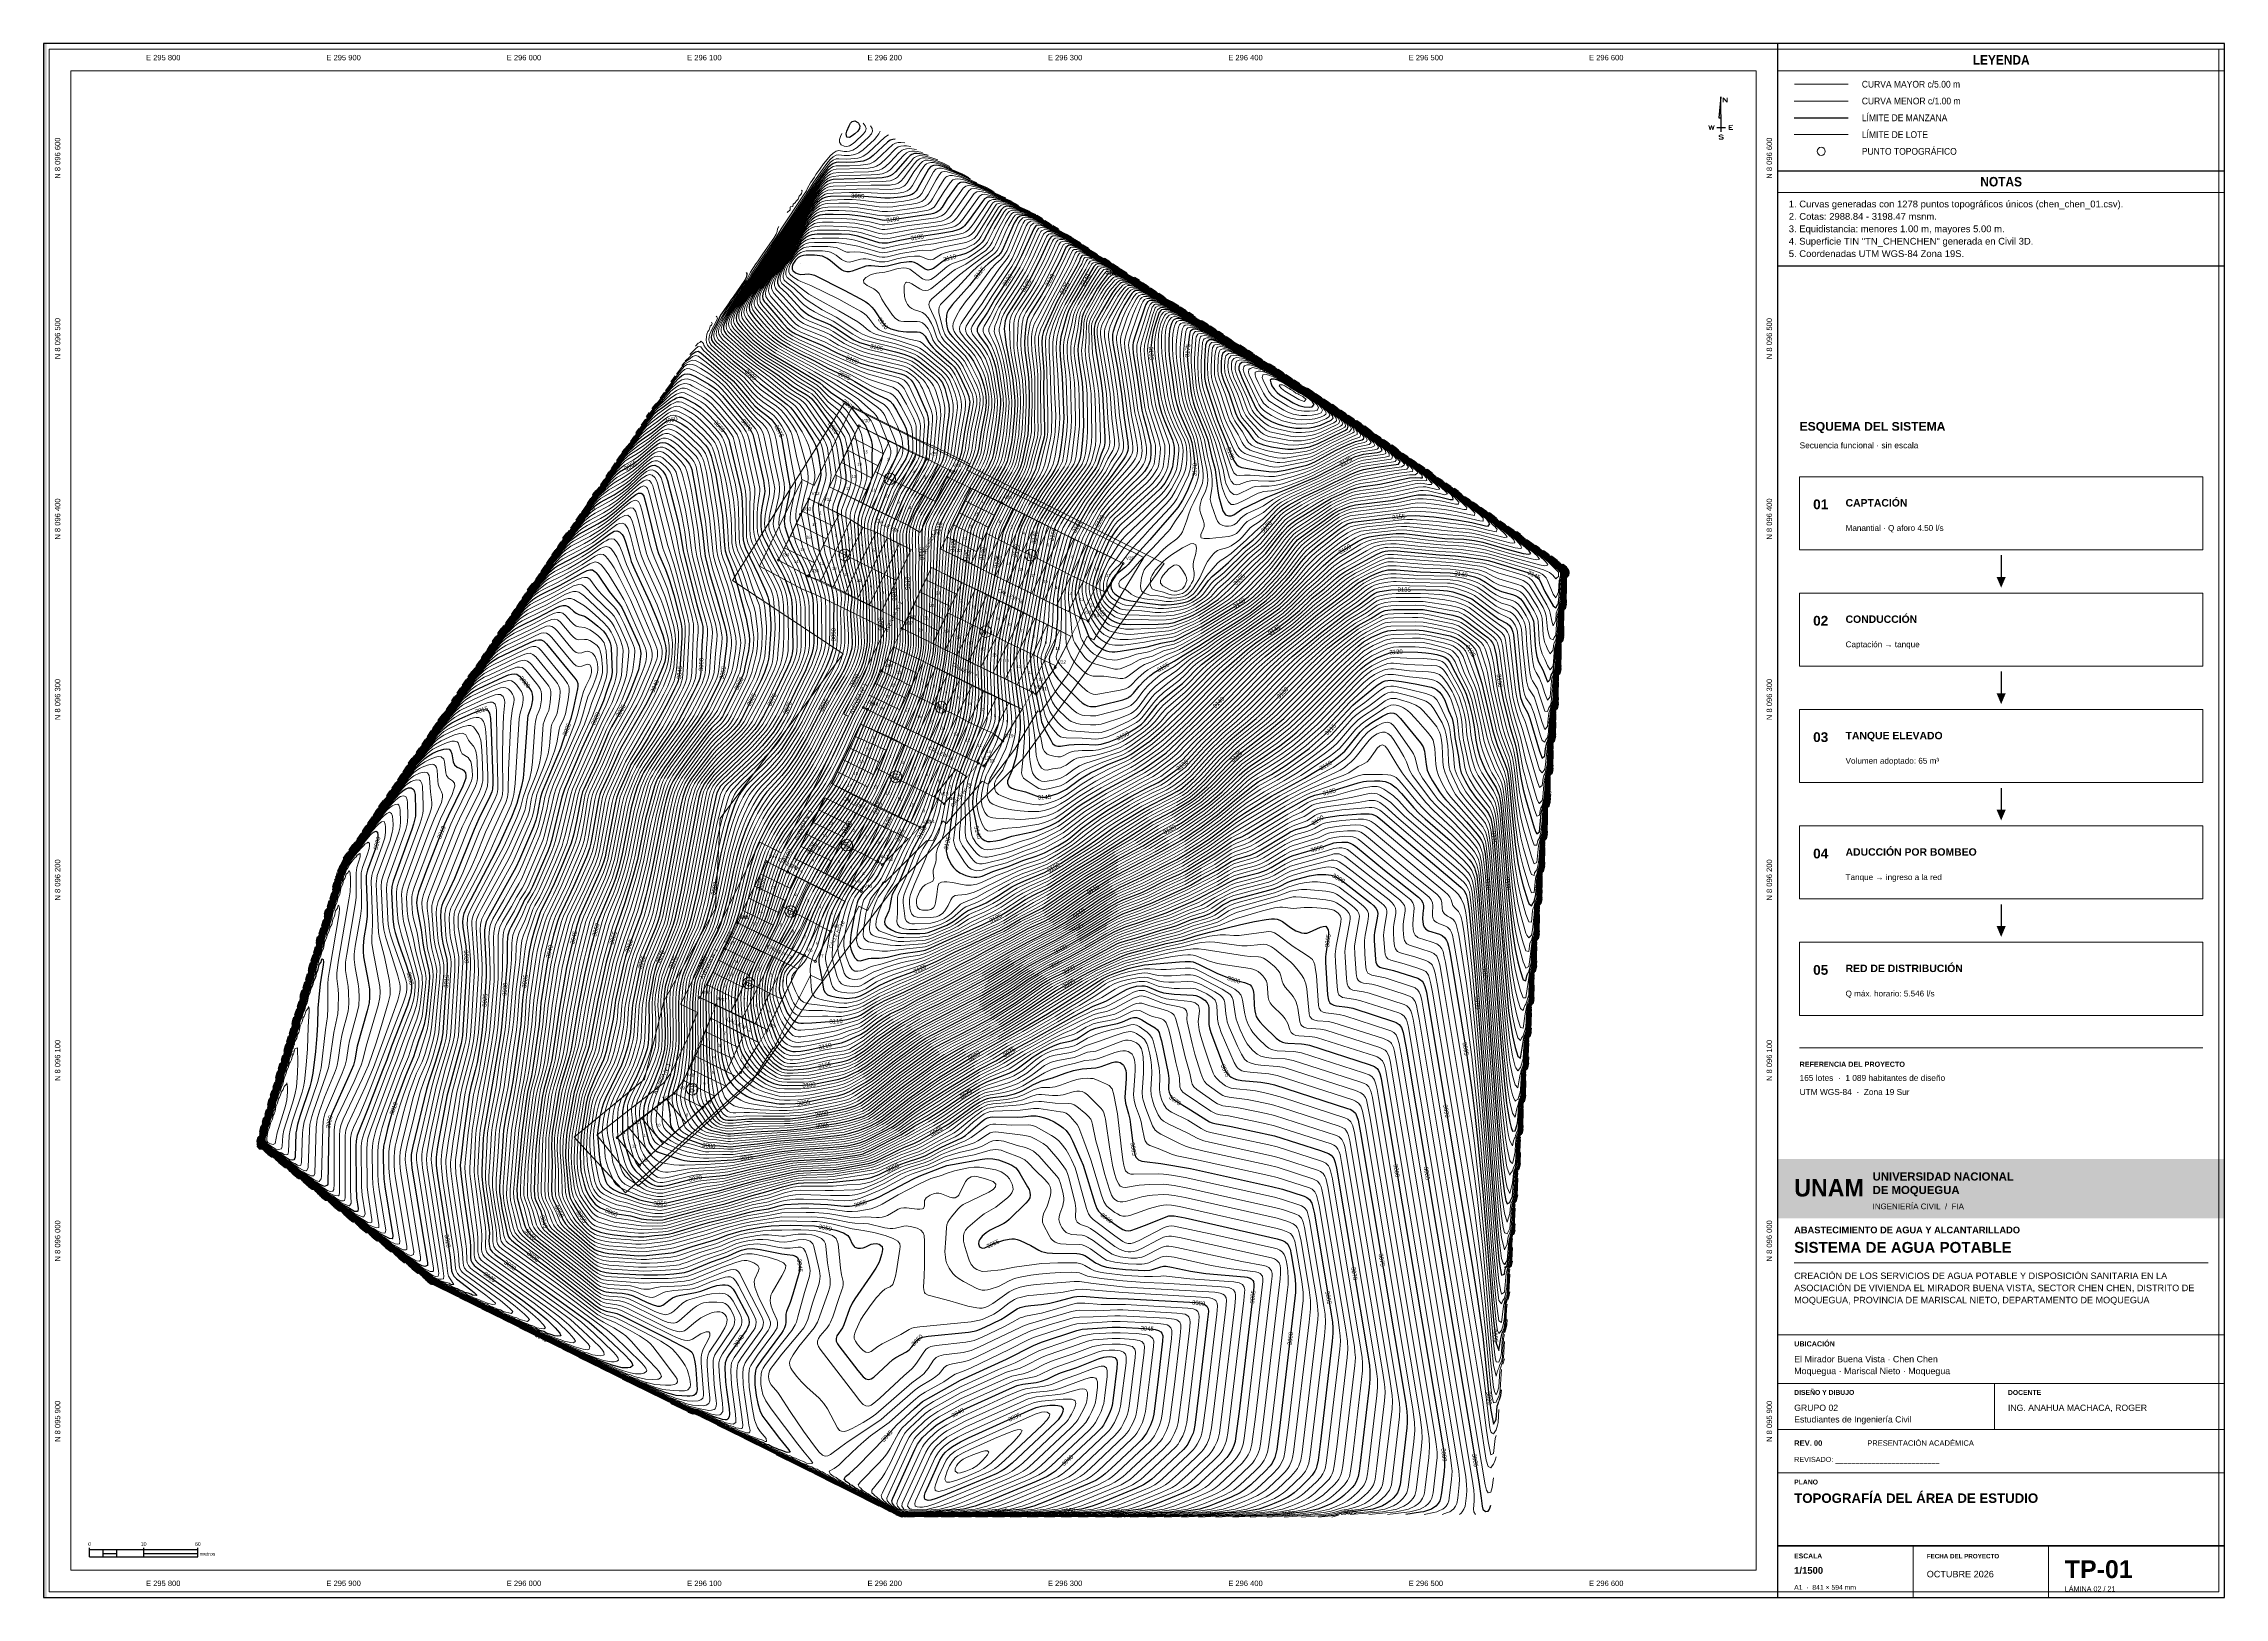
# Paper-space layout 'TP-01 TOPOGRAFIA' of a CAD drawing. Header units: metres. Extents: x 25 to 831, y 10 to 584.
# The model-space entities are those that its viewports show. They can reach past a viewport. Long polylines and large blocks are cut down to what shows.
import ezdxf
from ezdxf.enums import TextEntityAlignment as Align

# ---------------------------------------------------------------- set-up
doc = ezdxf.new("R2010")
doc.units = ezdxf.units.M
for name, color, linetype, lineweight in [('C-TOPO-MAJR', 33, 'Continuous', 25), ('C-TOPO-MINR', 253, 'Continuous', 13), ('C-TOPO-PNTS', 8, 'Continuous', 9), ('C-TOPO-TEXT', 33, 'Continuous', 13), ('C-TOPO-TEXT-500', 33, 'Continuous', 13), ('LAM-GRILLA-TXT', 8, 'Continuous', 13), ('LAM-MARCO', 7, 'Continuous', 50), ('LAM-NORTE', 7, 'Continuous', 25), ('LAM-ROTULO', 7, 'Continuous', 35), ('LAM-TXT', 7, 'Continuous', 25), ('LOTE', 7, 'Continuous', 18), ('LOTE_NUMERO', 8, 'Continuous', 13), ('MANZANA', 3, 'Continuous', 25), ('MANZANA_LETRA', 3, 'Continuous', 18), ('PERIMETRO', 1, 'Continuous', 35), ('RELIEVE_LIMITE', 6, 'Continuous', 18), ('VERTICES', 1, 'Continuous', 13), ('VIA_BORDE', 8, 'Continuous', 18), ('VIAS_NOMBRE', 5, 'Continuous', 18)]:
    doc.layers.add(name, color=color, linetype=linetype, lineweight=lineweight)
for name, color, linetype, lineweight, true_color in [('CH-ACCENT', 7, 'Continuous', 30, 0x087e8b), ('CH-FILL', 7, 'Continuous', 0, 0x17354a), ('CH-FINE', 7, 'Continuous', 13, 0xdce7ec), ('CH-FRAME', 7, 'Continuous', 35, 0x17354a), ('CH-TEXT', 7, 'Continuous', 18, 0x253944), ('CH-TITLE', 7, 'Continuous', 25, 0x17354a), ('CH-WHITE', 7, 'Continuous', 18, 0xffffff)]:
    doc.layers.add(name, color=color, linetype=linetype, lineweight=lineweight, true_color=true_color)
doc.layers.add('LAM-VP', color=8, linetype='Continuous', lineweight=9, plot=False)
doc.layers.get('LAM-VP').off()
doc.styles.add('$0$Scale Bar', font='arial.ttf')
doc.styles.add('$1$STRETCH', font='SIMPLEX', dxfattribs={"width": 1.5})
doc.styles.add('ARIAL', font='arial.ttf')
doc.styles.add('CH-BOLD', font='Arialbd.ttf')
doc.styles.add('CH-TEXT', font='Arial.ttf')

# ---------------------------------------------------------------- blocks, each defined once
blk = doc.blocks.new('*U212')
at = {"color": 0, "linetype": 'ByBlock', "lineweight": -2}
for points in [[(0.001, -0.062), (-0.004, 0.448), (-0.032, 0.139), (-0.001, 0.139)], [(-0.062, -0.001), (0.062, 0.001)]]:
    blk.add_lwpolyline(points, dxfattribs=at)
at = {"color": 0, "linetype": 'ByBlock', "lineweight": -2, "style": '$1$STRETCH', "width": 1.5}
for s, p in [('N', (0.058, 0.402)), ('W', (-0.139, -0.001)), ('E', (0.139, 0.001)), ('S', (0.001, -0.139))]:
    blk.add_text(s, height=0.0618, rotation=0.5671, dxfattribs=at).set_placement(p, align=Align.MIDDLE)
blk = doc.blocks.new('*U214')
for p, q in [((0, 2.5), (0, 3.3)), ((40, 2.5), (0, 2.5)), ((0, 0), (0, 2.5)), ((0, 0), (40, 0)), ((5, 0), (5, 2.5)), ((5, 1.25), (10, 1.25)), ((10, 0), (10, 2.5)), ((20, 2.5), (20, 3.3)), ((20, 0), (20, 2.5)), ((20, 1.2), (40, 1.2)), ((40, 2.5), (40, 3.3)), ((40, 0), (40, 2.5))]:
    blk.add_line(p, q)
at = {"style": '$0$Scale Bar', "flags": 1}
for tag, p in [('Map.ScaleBar.Div0', (0, 3.63)), ('Map.ScaleBar.Div', (20, 3.63)), ('Map.ScaleBar.Div2', (40, 3.63))]:
    blk.add_attdef(tag, text='', height=1.33, dxfattribs=at).set_placement(p, align=Align.BOTTOM_CENTER)
blk.add_attdef('Map.ScaleBar.Units.Label', text='', height=1.33, dxfattribs=at).set_placement((40.77, 1.07), align=Align.MIDDLE_LEFT)
blk = doc.blocks.new('CURVAS_NIVEL')
at = {"layer": 'C-TOPO-MAJR'}
for points, elevation in [([(296179, 8096611.7), (296178.7, 8096613.4), (296178.9, 8096614.9), (296180.2, 8096617.9), (296181.1, 8096619.4), (296182, 8096620.3), (296183.5, 8096620.6), (296185, 8096619.7), (296185.4, 8096619.4), (296186.2, 8096617.9), (296186.1, 8096616.4), (296185, 8096614.9), (296183.5, 8096613.5), (296182, 8096612.3), (296180.5, 8096611.5), (296179, 8096611.7)], 3080), ([(296205.8, 8096610.6), (296204.5, 8096610.4), (296203, 8096609.9), (296201.6, 8096608.9), (296193.6, 8096601.4), (296191.7, 8096599.9), (296189.5, 8096598.8), (296188, 8096598.4), (296186.5, 8096598.1), (296183.5, 8096597.8), (296179, 8096597.6), (296174.5, 8096597.7), (296173, 8096597.6), (296171.5, 8096597.1), (296170, 8096596), (296168.5, 8096594.6), (296165.5, 8096590.9), (296160.2, 8096583.4), (296117.1, 8096518.9), (296114.2, 8096514.4), (296112.5, 8096511.4), (296111.1, 8096508.4), (296110.7, 8096506.9), (296110.7, 8096505.4), (296111.1, 8096503.9), (296112.1, 8096502.4), (296113.6, 8096500.9), (296123.5, 8096492.1), (296131, 8096486.4), (296140.8, 8096479.9), (296149, 8096473.5), (296152, 8096471.6), (296156.5, 8096469), (296158.1, 8096467.9), (296159.5, 8096466.6), (296162.1, 8096463.4), (296170.8, 8096451.4), (296173.8, 8096446.9), (296174.7, 8096445.4), (296175.3, 8096443.9), (296176.1, 8096440.9), (296176.6, 8096437.9), (296178.4, 8096424.4), (296178.5, 8096421.4), (296178.4, 8096419.9), (296177.6, 8096416.9), (296174.8, 8096409.4), (296173.8, 8096406.4), (296173.6, 8096404.9), (296173.6, 8096403.4), (296173.9, 8096400.4), (296176, 8096387.9), (296177.4, 8096376.4), (296178.4, 8096371.9), (296180.9, 8096362.9), (296181.5, 8096359.9), (296181.6, 8096358.4), (296181.7, 8096355.4), (296181, 8096349.4), (296181, 8096346.4), (296181.8, 8096335.9), (296181.9, 8096331.4), (296181.7, 8096328.4), (296180.9, 8096325.4), (296179, 8096319.9), (296177.5, 8096316.4), (296175.8, 8096313.4), (296171.3, 8096305.9), (296165.5, 8096295.5), (296156.5, 8096278.2), (296150.5, 8096268.3), (296146, 8096261.6), (296143, 8096257.9), (296137, 8096251.5), (296134.7, 8096248.9), (296132.5, 8096245.9), (296130.5, 8096242.9), (296128, 8096238.6), (296125.6, 8096233.9), (296123, 8096227.9), (296120.7, 8096221.9), (296119.3, 8096217.4), (296118, 8096212.9), (296116.2, 8096205.4), (296114.4, 8096196.4), (296113, 8096190.4), (296111.1, 8096182.9), (296108.9, 8096175.4), (296107.1, 8096170.9), (296103.1, 8096163.4), (296101, 8096158.9), (296096.3, 8096148.4), (296095.1, 8096145.4), (296094.7, 8096143.9), (296094.2, 8096140.9), (296093.4, 8096131.9), (296093.5, 8096109.4), (296093.3, 8096101.9), (296092.9, 8096095.9), (296091.5, 8096080.9), (296091.5, 8096079.4), (296091.6, 8096077.9), (296091.9, 8096076.4), (296092.4, 8096074.9), (296093.9, 8096071.9), (296096.7, 8096067.4), (296098.9, 8096064.4), (296100.5, 8096062.9), (296102.5, 8096061.8), (296104, 8096061.2), (296110, 8096059.8), (296113, 8096059.4), (296114.5, 8096059.4), (296128, 8096060.4), (296146, 8096061.4), (296153.5, 8096062.1), (296158, 8096062.7), (296165.5, 8096064), (296173, 8096065), (296177.5, 8096065.9), (296182, 8096067.1), (296188, 8096069), (296190.8, 8096070.4), (296192.5, 8096071.5), (296207.5, 8096083.5), (296211.9, 8096086.9), (296225.5, 8096096.7), (296230, 8096099.7), (296234.5, 8096102.5), (296241.3, 8096106.4), (296255.5, 8096113.8), (296264.5, 8096118.9), (296275, 8096125.4), (296288.5, 8096134.5), (296294.5, 8096138.4), (296309.3, 8096146.9), (296320, 8096152.5), (296332, 8096158), (296335, 8096159), (296356, 8096164.7), (296365, 8096166.6), (296372.5, 8096169.1), (296380, 8096171.1), (296397.4, 8096175.4), (296405, 8096176.9), (296411.5, 8096178), (296414.5, 8096178.4), (296416, 8096178.4), (296417.5, 8096178.2), (296419, 8096177.7), (296420.5, 8096176.9), (296425, 8096173.7), (296428, 8096171.9), (296429.5, 8096171.2), (296431, 8096170.7), (296432.5, 8096170.5), (296434, 8096170.6), (296435.5, 8096171.1), (296441.5, 8096173.8), (296443, 8096174.3), (296444.5, 8096174.4), (296445, 8096173.9), (296445.8, 8096172.4), (296446, 8096170.9), (296445.8, 8096167.9), (296444.5, 8096158.9), (296444.4, 8096157.4), (296444.4, 8096154.4), (296445.5, 8096136.4), (296446, 8096133.4), (296446.8, 8096131.9), (296447.5, 8096131.3), (296449, 8096130.6), (296450.5, 8096130.3), (296456.5, 8096129.6), (296459.5, 8096128.9), (296482.6, 8096121.4), (296483.5, 8096121.1), (296485.2, 8096119.9), (296486.5, 8096118.2), (296487.4, 8096115.4), (296488.8, 8096107.9), (296529.3, 8095866.4), (296530.7, 8095857.4), (296531.2, 8095852.9), (296531.6, 8095851.4), (296533, 8095850.1), (296534.5, 8095850.3), (296535.3, 8095851.4), (296536, 8095853.6)], 3085), ([(296224, 8096601.5), (296221, 8096602.2), (296218, 8096602.6), (296216.5, 8096602.5), (296215, 8096602), (296214.1, 8096601.4), (296212.6, 8096599.9), (296206, 8096592.4), (296204.3, 8096590.9), (296203, 8096590.2), (296201.5, 8096589.6), (296198.5, 8096589.1), (296195.5, 8096588.9), (296171.5, 8096588.1), (296170, 8096587.8), (296168.5, 8096587.2), (296167, 8096586.2), (296165.5, 8096584.7), (296164, 8096583), (296159.5, 8096577), (296126.4, 8096527.9), (296120.6, 8096518.9), (296118.9, 8096515.9), (296117.8, 8096512.9), (296117.6, 8096511.4), (296117.8, 8096509.9), (296118.5, 8096508.4), (296119.6, 8096506.9), (296120.9, 8096505.4), (296126.9, 8096499.4), (296132.5, 8096494.8), (296137, 8096491.6), (296151.8, 8096482.9), (296161, 8096477.4), (296164, 8096475.4), (296165.9, 8096473.9), (296170, 8096470.3), (296179, 8096464.2), (296179.9, 8096463.4), (296181.4, 8096461.9), (296185, 8096457.1), (296188.5, 8096452.9), (296189.5, 8096451.4), (296190.9, 8096448.4), (296192.5, 8096443.9), (296193, 8096440.9), (296193, 8096439.4), (296192.8, 8096434.9), (296193.1, 8096427.4), (296193, 8096424.4), (296192.7, 8096422.9), (296191.9, 8096419.9), (296186, 8096403.4), (296185.3, 8096400.4), (296185.1, 8096397.4), (296185.5, 8096388.4), (296186.6, 8096377.9), (296187.2, 8096373.4), (296188.9, 8096365.9), (296189.4, 8096361.4), (296189.8, 8096353.9), (296189.8, 8096346.4), (296190.2, 8096332.9), (296190.1, 8096329.9), (296189.2, 8096325.4), (296188, 8096320.5), (296186.5, 8096316.4), (296182, 8096307.8), (296173.3, 8096292.4), (296162.5, 8096271.3), (296158.3, 8096263.9), (296155, 8096258.8), (296148.2, 8096248.9), (296141.5, 8096240.2), (296137, 8096233.8), (296134, 8096228.5), (296130, 8096220.4), (296128.2, 8096215.9), (296125.7, 8096208.4), (296124.2, 8096202.4), (296119.1, 8096181.4), (296117.6, 8096176.9), (296115.1, 8096170.9), (296109.1, 8096158.9), (296102.4, 8096143.9), (296101.8, 8096142.4), (296101.2, 8096139.4), (296100.9, 8096134.9), (296101.1, 8096104.9), (296102.3, 8096085.4), (296102.9, 8096080.9), (296103.7, 8096077.9), (296105.2, 8096074.9), (296107.8, 8096070.4), (296108.8, 8096068.9), (296110, 8096067.8), (296110.7, 8096067.4), (296111.5, 8096067.1), (296113, 8096066.8), (296116, 8096066.8), (296125, 8096067.7), (296144.5, 8096067.6), (296147.5, 8096067.7), (296152, 8096068.1), (296156.5, 8096068.7), (296170, 8096071.3), (296179, 8096073.4), (296182, 8096074.3), (296183.6, 8096074.9), (296186.4, 8096076.4), (296191, 8096079.6), (296195.5, 8096083), (296207.5, 8096092.6), (296222.5, 8096103.5), (296227, 8096106.7), (296231.8, 8096109.4), (296249.5, 8096118.4), (296258.5, 8096123.3), (296272.3, 8096131.9), (296287, 8096142.2), (296290, 8096144.1), (296292.4, 8096145.4), (296299, 8096148.5), (296329, 8096164.7), (296330.5, 8096165.3), (296333.5, 8096166.3), (296339.5, 8096168), (296353, 8096172.2), (296359, 8096173.8), (296362, 8096174.7), (296369.5, 8096177.9), (296377, 8096180.2), (296380.3, 8096181.4), (296382.9, 8096182.9), (296387.5, 8096186.2), (296389.6, 8096187.4), (296392, 8096188.6), (296396.5, 8096190), (296413, 8096194.3), (296416, 8096195.2), (296418.9, 8096196.4), (296423.5, 8096198.7), (296426.5, 8096199.8), (296435.5, 8096202.2), (296440, 8096203), (296441.5, 8096203.1), (296444.5, 8096203), (296447.5, 8096202.6), (296449, 8096202.2), (296450.5, 8096201.6), (296453.5, 8096199.7), (296469.3, 8096187.4), (296471, 8096185.9), (296472.3, 8096184.4), (296473, 8096183), (296473.3, 8096181.4), (296473.2, 8096179.9), (296471.5, 8096170.9), (296471.4, 8096169.4), (296471.3, 8096166.4), (296472, 8096155.9), (296472.3, 8096154.4), (296473, 8096152.8), (296474.5, 8096151.7), (296475.1, 8096151.4), (296482, 8096149.9), (296495.5, 8096145.5), (296497, 8096144.7), (296497.9, 8096143.9), (296498.5, 8096143.2), (296499.5, 8096140.9), (296500.3, 8096137.9), (296501.3, 8096131.9), (296525.5, 8095987.7), (296528.5, 8095968.9), (296531.5, 8095947), (296534.9, 8095914.4), (296536, 8095906.1), (296537.5, 8095898.5), (296539, 8095901.1), (296539.6, 8095908.4), (296540, 8095909.9), (296540.5, 8095911.2)], 3090), ([(296247.5, 8096588.4), (296242.7, 8096590.9), (296237.5, 8096593), (296232.1, 8096595.4), (296230, 8096595.9), (296228.5, 8096596.1), (296227, 8096596), (296225.5, 8096595.4), (296224.3, 8096593.9), (296218.4, 8096583.4), (296217.4, 8096581.9), (296215.9, 8096580.4), (296215, 8096579.9), (296213.5, 8096579.3), (296212, 8096578.9), (296209, 8096578.4), (296203, 8096577.8), (296200, 8096577.8), (296186.5, 8096578.9), (296182, 8096579), (296170, 8096578.7), (296168.5, 8096578.5), (296167, 8096578.2), (296165.5, 8096577.6), (296164, 8096576.6), (296162.5, 8096575.3), (296161, 8096573.7), (296158, 8096569.9), (296153.5, 8096563.6), (296129.7, 8096527.9), (296127.8, 8096524.9), (296126.2, 8096521.9), (296125, 8096518.9), (296124.8, 8096517.4), (296125, 8096515.8), (296125.6, 8096514.4), (296127.8, 8096511.4), (296131.6, 8096506.9), (296134.5, 8096503.9), (296137.8, 8096500.9), (296141.5, 8096498.2), (296146, 8096495.4), (296152, 8096492.1), (296161, 8096487.7), (296168.5, 8096483.7), (296179.6, 8096478.4), (296183.5, 8096476.3), (296194, 8096469.9), (296197, 8096468.4), (296201.4, 8096466.4), (296203, 8096465.3), (296204.5, 8096463.7), (296206.5, 8096460.4), (296210.5, 8096452.9), (296211.8, 8096449.9), (296212.2, 8096448.4), (296212.8, 8096445.4), (296213.1, 8096439.4), (296213.1, 8096437.9), (296212.8, 8096436.4), (296212.3, 8096434.9), (296211.7, 8096433.4), (296207.1, 8096425.9), (296203.2, 8096419.9), (296201.8, 8096416.9), (296195.4, 8096400.4), (296194.5, 8096397.4), (296194.3, 8096395.9), (296194.1, 8096392.9), (296194.5, 8096386.9), (296196.5, 8096370.4), (296197.4, 8096358.4), (296197.7, 8096350.9), (296197.9, 8096335.9), (296197.6, 8096331.4), (296197.1, 8096328.4), (296195.1, 8096319.4), (296193.8, 8096314.9), (296192.6, 8096311.9), (296190.4, 8096307.4), (296186.5, 8096299.7), (296181.7, 8096290.9), (296171, 8096268.4), (296168.8, 8096263.9), (296166.3, 8096259.4), (296163.7, 8096254.9), (296161.7, 8096251.9), (296147.5, 8096232.4), (296143.3, 8096226.4), (296140.5, 8096221.9), (296138.2, 8096217.4), (296135.7, 8096211.4), (296133.6, 8096205.4), (296131.4, 8096197.9), (296127, 8096181.4), (296126, 8096178.4), (296123.4, 8096172.4), (296116, 8096157.2), (296113.3, 8096151.4), (296110.1, 8096143.9), (296109.1, 8096140.9), (296108.6, 8096137.9), (296108.5, 8096134.9), (296109, 8096112.4), (296109.3, 8096104.9), (296109.9, 8096100.4), (296110.6, 8096097.4), (296111.5, 8096094.3), (296113, 8096090.4), (296114.5, 8096088), (296116, 8096086.1), (296117.5, 8096084.6), (296120, 8096082.4), (296123.5, 8096080.1), (296125, 8096079.4), (296128, 8096078.4), (296131, 8096077.7), (296140, 8096076.2), (296141.5, 8096076), (296144.5, 8096075.9), (296150.5, 8096076.1), (296153.5, 8096076.4), (296158, 8096077.2), (296168.8, 8096079.4), (296174.5, 8096080.6), (296177.5, 8096081.4), (296180.5, 8096082.7), (296189.5, 8096088), (296192.5, 8096089.9), (296206, 8096100.4), (296218.3, 8096109.4), (296222.5, 8096112.1), (296227, 8096114.6), (296254, 8096128.5), (296269, 8096137.6), (296272, 8096139.6), (296279.5, 8096145), (296285.2, 8096148.4), (296290, 8096151.1), (296302.4, 8096157.4), (296311, 8096162), (296324.5, 8096169.8), (296327.5, 8096171.4), (296333.5, 8096174), (296342.5, 8096177), (296356, 8096181.8), (296371, 8096188.3), (296374, 8096189.7), (296384.5, 8096195.2), (296390.5, 8096198.6), (296393.5, 8096200.1), (296396.5, 8096201.1), (296407.4, 8096203.9), (296410, 8096204.8), (296411.5, 8096205.4), (296414.3, 8096206.9), (296422, 8096211.5), (296425, 8096213), (296426.5, 8096213.6), (296441.5, 8096218), (296447.5, 8096220.1), (296449, 8096220.5), (296450.5, 8096220.8), (296453.5, 8096221), (296456.5, 8096220.9), (296458.1, 8096220.4), (296459.5, 8096219.7), (296461, 8096218.7), (296477, 8096205.4), (296495.9, 8096190.4), (296497.4, 8096188.9), (296498.3, 8096187.4), (296498.6, 8096185.9), (296498.6, 8096184.4), (296498.3, 8096181.4), (296498.2, 8096178.4), (296498.5, 8096175.4), (296499.1, 8096173.9), (296500, 8096172.8), (296501.5, 8096171.9), (296507.5, 8096169.9), (296509, 8096169.2), (296510.6, 8096167.9), (296511.5, 8096166.4), (296512, 8096165.3), (296512.5, 8096163.4), (296513.4, 8096158.9), (296522.5, 8096104.1), (296525.5, 8096083.7), (296527, 8096071.8), (296528.5, 8096058.3), (296531.5, 8096027), (296537.5, 8095956), (296539, 8095943.4), (296540.5, 8095939.3), (296541.5, 8095945.9), (296542, 8095947.4), (296542.3, 8095948.9), (296543.5, 8095951.9), (296543.9, 8095954.9), (296544.3, 8095963.9), (296544.5, 8095965.4), (296545.8, 8095969.9), (296546, 8095971.4), (296546.5, 8095981.6)], 3095), ([(296267.1, 8096577.8), (296261.5, 8096580), (296257.8, 8096581.9), (296254.4, 8096583.4), (296250.1, 8096584.9), (296245, 8096586.5), (296243.5, 8096586.6), (296242, 8096586.5), (296241.7, 8096586.4), (296240.5, 8096585.4), (296240, 8096584.9), (296234.7, 8096577.4), (296231.8, 8096572.9), (296230.6, 8096571.4), (296230, 8096570.8), (296228.5, 8096569.8), (296227, 8096569.3), (296225.5, 8096568.9), (296203, 8096565.7), (296200, 8096565.5), (296198.5, 8096565.6), (296192.5, 8096566.9), (296186.5, 8096567.8), (296180.5, 8096568.5), (296171.5, 8096568.8), (296167, 8096568.8), (296164, 8096568.4), (296162.5, 8096567.9), (296161, 8096567.1), (296159.5, 8096565.9), (296158, 8096564.4), (296155, 8096560.9), (296150.5, 8096554.7), (296142.6, 8096542.9), (296136.8, 8096533.9), (296134.3, 8096529.4), (296132.9, 8096526.4), (296132.4, 8096524.9), (296132.2, 8096523.4), (296132.5, 8096521.9), (296133.3, 8096520.4), (296134, 8096519.6), (296143, 8096509.3), (296146, 8096506), (296148.4, 8096503.9), (296150.5, 8096502.7), (296154.2, 8096500.9), (296165.5, 8096496.1), (296173.9, 8096491.9), (296186.5, 8096486.4), (296191, 8096485), (296209, 8096480.5), (296210.6, 8096479.9), (296212, 8096479.2), (296213, 8096478.4), (296214.6, 8096476.9), (296215.8, 8096475.4), (296217.4, 8096472.4), (296223.3, 8096458.9), (296223.8, 8096457.4), (296224.1, 8096455.9), (296224.3, 8096452.9), (296223.5, 8096443.9), (296223.1, 8096436.4), (296223, 8096434.9), (296222.5, 8096433), (296221.4, 8096430.4), (296219.5, 8096426.9), (296212.2, 8096415.4), (296210.6, 8096412.4), (296209.3, 8096409.4), (296204.5, 8096397.4), (296203.5, 8096394.4), (296203.3, 8096392.9), (296203.1, 8096391.4), (296203.2, 8096388.4), (296204.6, 8096370.4), (296205.2, 8096356.9), (296205.5, 8096334.4), (296205.3, 8096331.4), (296204.8, 8096328.4), (296202.5, 8096317.9), (296201.7, 8096314.9), (296200, 8096310.6), (296197, 8096303.9), (296189.2, 8096287.9), (296182.3, 8096271.4), (296177.7, 8096260.9), (296174.6, 8096254.9), (296172.9, 8096251.9), (296170.9, 8096248.9), (296155.5, 8096227.9), (296150.3, 8096220.4), (296147.3, 8096215.9), (296144.9, 8096211.4), (296143, 8096207.1), (296140.8, 8096200.9), (296134.2, 8096179.9), (296133.1, 8096176.9), (296130.3, 8096170.9), (296120.8, 8096151.4), (296118.8, 8096146.9), (296117.6, 8096142.4), (296117, 8096137.9), (296116.9, 8096133.4), (296117.2, 8096125.9), (296118, 8096116.9), (296118.8, 8096110.9), (296119.9, 8096106.4), (296121, 8096103.4), (296121.8, 8096101.9), (296123.8, 8096098.9), (296126.1, 8096095.9), (296127.5, 8096094.4), (296129.5, 8096092.6), (296132.5, 8096090.4), (296135.5, 8096088.5), (296138.5, 8096087.2), (296141.5, 8096086.4), (296143, 8096086.2), (296146, 8096086.1), (296155, 8096086.2), (296158, 8096086.4), (296162.5, 8096087.2), (296174.5, 8096089.7), (296177.5, 8096090.6), (296179, 8096091.1), (296182, 8096092.5), (296185, 8096094.1), (296189.5, 8096096.9), (296194, 8096100.2), (296202, 8096106.4), (296212.3, 8096113.9), (296216.5, 8096116.6), (296224, 8096120.7), (296248, 8096133), (296254, 8096136.2), (296264.5, 8096142.4), (296269, 8096145.2), (296275, 8096149.3), (296278.5, 8096151.4), (296287, 8096156.2), (296298.1, 8096161.9), (296308, 8096167.3), (296323, 8096176.3), (296329, 8096179.7), (296332, 8096181.2), (296341, 8096184.5), (296348.3, 8096187.4), (296366.5, 8096195.7), (296369.5, 8096197.2), (296375.5, 8096200.6), (296384.5, 8096205.4), (296392, 8096210.3), (296395, 8096211.6), (296402.5, 8096213.8), (296405.5, 8096215), (296408.5, 8096216.7), (296422, 8096224.9), (296425, 8096226.6), (296428, 8096227.9), (296434, 8096229.7), (296435.5, 8096230.3), (296437, 8096231.1), (296440, 8096233.1), (296441.5, 8096233.8), (296444.5, 8096234.6), (296452, 8096235.8), (296464, 8096236.7), (296468.5, 8096236.7), (296470, 8096236.5), (296471.5, 8096235.9), (296473, 8096235.1), (296476, 8096232.7), (296518, 8096197.2), (296519.5, 8096195.9), (296521, 8096194.3), (296522.3, 8096191.9), (296523.1, 8096188.9), (296524, 8096182.9), (296527, 8096151.1), (296530, 8096115.7), (296539, 8096005.2), (296540.5, 8095989.7), (296541.2, 8095984.9), (296542, 8095981), (296543.5, 8095981.6), (296543.8, 8095983.4), (296544.2, 8095984.9), (296545, 8095986.2), (296545.8, 8095989.4), (296546.2, 8095992.4), (296546.8, 8096001.4), (296547.1, 8096002.9), (296548, 8096005.5), (296548.3, 8096007.4), (296548.8, 8096017.9), (296548.9, 8096019.4), (296550.1, 8096023.9), (296550.4, 8096025.4), (296550.7, 8096034.4), (296551, 8096037.5)], 3100), ([(296280.6, 8096570.3), (296275, 8096572.7), (296270.5, 8096575), (296267.5, 8096576.2), (296263, 8096577.5), (296258.5, 8096578.3), (296257, 8096578.3), (296255.4, 8096577.4), (296254.2, 8096575.9), (296246.5, 8096565.2), (296244.3, 8096562.4), (296243.5, 8096561.7), (296242, 8096560.8), (296240.5, 8096560.2), (296237.5, 8096559.4), (296230, 8096558), (296218, 8096556.2), (296207.5, 8096554.2), (296201.5, 8096552.9), (296200, 8096552.8), (296198.5, 8096552.8), (296197, 8096553), (296185, 8096556.7), (296180.5, 8096557.6), (296176, 8096557.9), (296170, 8096557.9), (296162.5, 8096557.8), (296159.5, 8096557.5), (296158, 8096557), (296156.5, 8096556.2), (296155, 8096555), (296153.5, 8096553.6), (296150.5, 8096550), (296147.5, 8096545.8), (296144.6, 8096541.4), (296142.1, 8096536.9), (296141.4, 8096535.4), (296140.9, 8096533.9), (296140.5, 8096532.4), (296140.5, 8096530.9), (296141.1, 8096529.4), (296141.5, 8096528.9), (296145.7, 8096524.9), (296153.5, 8096516.4), (296155.8, 8096514.4), (296158, 8096513), (296161.1, 8096511.4), (296167, 8096509), (296170, 8096507.6), (296173, 8096505.8), (296180.5, 8096500.8), (296182.8, 8096499.4), (296186, 8096497.9), (296188, 8096497.2), (296191, 8096496.3), (296206, 8096492.7), (296210.5, 8096491.4), (296213.5, 8096490.3), (296216.5, 8096489), (296219.5, 8096487), (296227, 8096480.8), (296229.7, 8096478.4), (296231, 8096476.9), (296232, 8096475.4), (296233.3, 8096472.4), (296234.1, 8096469.4), (296235.5, 8096463.4), (296235.7, 8096460.4), (296235.5, 8096457.4), (296234.4, 8096449.9), (296233.2, 8096437.9), (296232.7, 8096434.9), (296231.8, 8096431.9), (296230.3, 8096428.9), (296228.6, 8096425.9), (296222.5, 8096415.7), (296218, 8096408.5), (296216.5, 8096405.8), (296215, 8096402.4), (296213.1, 8096397.4), (296212.3, 8096394.4), (296212, 8096392.9), (296211.8, 8096391.4), (296211.8, 8096388.4), (296212.3, 8096379.4), (296212.3, 8096371.9), (296212.6, 8096364.4), (296212.9, 8096350.9), (296212.8, 8096340.4), (296213, 8096331.4), (296213, 8096329.9), (296212.5, 8096326.9), (296209.5, 8096314.9), (296208, 8096310.4), (296204.9, 8096302.9), (296196.9, 8096284.9), (296188.6, 8096263.9), (296184.7, 8096254.9), (296181.5, 8096248.9), (296177.7, 8096242.9), (296174.5, 8096238.4), (296161.4, 8096220.4), (296156.4, 8096212.9), (296153.8, 8096208.4), (296150.5, 8096202), (296148, 8096196.4), (296145.1, 8096188.9), (296141.3, 8096178.4), (296140.1, 8096175.4), (296129.1, 8096152.9), (296127.1, 8096148.4), (296126.7, 8096146.9), (296126.2, 8096143.9), (296125.5, 8096133.4), (296125.7, 8096128.9), (296127.2, 8096119.9), (296128.1, 8096115.4), (296129.4, 8096110.9), (296130.9, 8096107.9), (296132.8, 8096104.9), (296135, 8096101.9), (296136.4, 8096100.4), (296138, 8096098.9), (296140, 8096097.3), (296142.1, 8096095.9), (296143, 8096095.4), (296144.5, 8096094.9), (296146, 8096094.7), (296147.5, 8096094.6), (296152, 8096094.9), (296155, 8096095.1), (296158, 8096095.5), (296168.5, 8096097.8), (296176, 8096099.2), (296179, 8096100), (296180.5, 8096100.5), (296183.5, 8096102), (296188, 8096104.9), (296191, 8096107.2), (296197, 8096112), (296206.1, 8096118.4), (296209, 8096120.3), (296218, 8096125.5), (296221, 8096127.1), (296230, 8096131.4), (296245, 8096139.1), (296257, 8096145.5), (296271.7, 8096154.4), (296278, 8096158), (296284, 8096161.3), (296294.5, 8096166.7), (296305, 8096172.5), (296312.3, 8096176.9), (296324.5, 8096184.9), (296329, 8096187.5), (296332, 8096189), (296342.5, 8096193.1), (296345.5, 8096194.5), (296356, 8096199.8), (296363.5, 8096203.2), (296366.5, 8096204.8), (296382.4, 8096214.4), (296392, 8096221.1), (296395, 8096222.7), (296398, 8096223.9), (296401, 8096225.5), (296422.2, 8096238.4), (296432.7, 8096244.4), (296435.5, 8096245.8), (296438.5, 8096246.9), (296446.4, 8096248.9), (296462.5, 8096253.9), (296465.5, 8096254.6), (296467, 8096254.8), (296471.5, 8096255), (296474.5, 8096255), (296477.5, 8096254.6), (296479, 8096254.1), (296480.5, 8096253.3), (296483.5, 8096251), (296486.5, 8096247.9), (296493.3, 8096239.9), (296496.3, 8096236.9), (296499.6, 8096233.9), (296513.5, 8096221.9), (296516.5, 8096219.1), (296521, 8096214.6), (296524, 8096211.4), (296525.5, 8096209.5), (296526.9, 8096206.9), (296527.4, 8096205.4), (296528.2, 8096202.4), (296528.5, 8096200.6), (296529.2, 8096193.4), (296539, 8096072.4), (296541.6, 8096041.9), (296542.1, 8096037.4), (296543.5, 8096026.3), (296544.4, 8096022.4), (296545, 8096020.5), (296545.6, 8096020.9), (296546.5, 8096021.3), (296546.9, 8096022.4), (296548, 8096024.6), (296548.3, 8096026.9), (296548.9, 8096035.9), (296549.1, 8096037.4), (296550.7, 8096043.4), (296551, 8096046), (296551.3, 8096055.4), (296551.8, 8096058.4), (296552.5, 8096060.7), (296552.9, 8096062.9), (296553.2, 8096073.4), (296553.4, 8096074.9), (296554.6, 8096079.4), (296554.8, 8096080.9), (296555, 8096089.9), (296555.1, 8096091.4), (296555.5, 8096093.6)], 3105), ([(296292.7, 8096562.7), (296285.5, 8096566.9), (296282.4, 8096568.4), (296278.6, 8096569.9), (296270.5, 8096573), (296269, 8096573.2), (296267.5, 8096573.3), (296266, 8096572.9), (296264.6, 8096571.4), (296260.9, 8096565.4), (296258.2, 8096560.9), (296255.1, 8096554.9), (296254.1, 8096553.4), (296252.6, 8096551.9), (296250.6, 8096550.4), (296248, 8096548.7), (296245, 8096547.2), (296242, 8096546.2), (296237.5, 8096545.2), (296236, 8096544.8), (296234.5, 8096544.2), (296232.4, 8096542.9), (296228.5, 8096539.9), (296227, 8096538.9), (296225.5, 8096538.2), (296224, 8096538), (296222.5, 8096538.5), (296218, 8096541.5), (296216.5, 8096542.1), (296215, 8096542.5), (296213.5, 8096542.5), (296212, 8096542.4), (296209, 8096542), (296201.5, 8096540.2), (296200, 8096539.9), (296198.5, 8096539.8), (296192.5, 8096540.4), (296191, 8096540.3), (296189.5, 8096540.1), (296188, 8096539.6), (296182, 8096537.4), (296180.5, 8096537), (296179, 8096537), (296177.5, 8096537.3), (296176, 8096538.1), (296174.5, 8096539.2), (296170, 8096543), (296168.1, 8096544.4), (296167, 8096545), (296165.5, 8096545.6), (296164.1, 8096545.9), (296161, 8096546.2), (296156.5, 8096546.2), (296155, 8096546.1), (296153.5, 8096545.7), (296152, 8096544.9), (296150.5, 8096543.5), (296149, 8096541.2), (296148.6, 8096539.9), (296148.7, 8096538.4), (296149, 8096537.8), (296150.5, 8096536.5), (296152, 8096535.9), (296153.5, 8096535.6), (296158, 8096535.8), (296159.5, 8096535.6), (296161, 8096535.1), (296177.5, 8096526.8), (296186.5, 8096522.1), (296189.5, 8096520.4), (296191, 8096519.3), (296192.9, 8096517.4), (296194.1, 8096515.9), (296199.1, 8096508.4), (296200.5, 8096506.9), (296201.5, 8096506.3), (296203.3, 8096505.4), (296207.5, 8096504.3), (296210.3, 8096503.9), (296212, 8096503.8), (296218, 8096503.8), (296219.5, 8096503.6), (296221, 8096502.9), (296222.5, 8096501.4), (296224.5, 8096497.9), (296225.5, 8096496.4), (296226.8, 8096494.9), (296228.4, 8096493.4), (296237.1, 8096485.9), (296238.5, 8096484.4), (296239.6, 8096482.9), (296241.3, 8096479.9), (296245.5, 8096470.9), (296246.6, 8096467.9), (296246.9, 8096466.4), (296247.1, 8096464.9), (296246.8, 8096461.9), (296244.2, 8096448.4), (296242.9, 8096439.4), (296242.3, 8096436.4), (296241.4, 8096433.4), (296240.1, 8096430.4), (296238.6, 8096427.4), (296222.8, 8096400.4), (296221.4, 8096397.4), (296221, 8096395.9), (296220.6, 8096392.9), (296220.5, 8096388.4), (296220.6, 8096379.4), (296220.3, 8096368.9), (296220.4, 8096353.9), (296220.2, 8096338.9), (296220.2, 8096329.9), (296219.9, 8096326.9), (296219.2, 8096323.9), (296215.4, 8096308.9), (296213.9, 8096304.4), (296211, 8096296.9), (296204.8, 8096281.9), (296195.4, 8096257.9), (296194, 8096254.7), (296192, 8096250.4), (296188, 8096243.1), (296183.2, 8096235.4), (296177.5, 8096227.1), (296168.5, 8096214.7), (296164.6, 8096208.4), (296162, 8096203.9), (296157.9, 8096196.4), (296155.6, 8096191.9), (296152.9, 8096185.9), (296149.9, 8096178.4), (296148.6, 8096175.4), (296143, 8096165.5), (296140, 8096159.7), (296136.7, 8096152.9), (296134.9, 8096148.4), (296134.1, 8096145.4), (296133.6, 8096140.9), (296133.4, 8096134.9), (296133.7, 8096131.9), (296135.6, 8096124.4), (296137, 8096119.9), (296139.8, 8096112.4), (296140.5, 8096110.9), (296141.5, 8096109.4), (296143, 8096107.8), (296144.5, 8096106.7), (296146, 8096105.9), (296147.5, 8096105.3), (296149, 8096105), (296150.5, 8096105), (296153.5, 8096105.2), (296158, 8096105.9), (296167, 8096107.9), (296176, 8096109.7), (296179, 8096110.8), (296186.5, 8096114.3), (296189.5, 8096116.3), (296194, 8096119.8), (296197, 8096122), (296200, 8096124), (296203, 8096125.8), (296210.5, 8096129.4), (296218, 8096133.5), (296233, 8096140.7), (296251, 8096149.9), (296269, 8096160), (296279.5, 8096165.8), (296294.5, 8096173.3), (296299, 8096175.8), (296303.2, 8096178.4), (296320, 8096189.9), (296327.5, 8096194.4), (296330.5, 8096196), (296342.5, 8096201.5), (296361.9, 8096211.4), (296366.5, 8096214.1), (296374.2, 8096218.9), (296380, 8096222.8), (296389, 8096229.4), (296395, 8096234.1), (296399.5, 8096237.1), (296414.5, 8096246.4), (296432.7, 8096256.4), (296447.6, 8096265.4), (296451.6, 8096268.4), (296455, 8096271.4), (296463.6, 8096281.9), (296465, 8096283.4), (296466.7, 8096284.9), (296470, 8096287.2), (296476, 8096290.8), (296479, 8096292.2), (296480.5, 8096292.6), (296482.2, 8096292.4), (296483.5, 8096291.8), (296484.5, 8096290.9), (296485.9, 8096289.4), (296497.1, 8096275.9), (296498.5, 8096273.7), (296499.2, 8096271.4), (296500.2, 8096263.9), (296500.8, 8096260.9), (296502, 8096257.9), (296503.7, 8096254.9), (296507.5, 8096248.9), (296509.7, 8096245.9), (296511, 8096244.4), (296515, 8096240.4), (296522.5, 8096232.3), (296528.5, 8096225.4), (296530, 8096223.4), (296530.8, 8096221.9), (296531.5, 8096220.4), (296531.9, 8096218.9), (296532.8, 8096214.4), (296533.6, 8096206.9), (296541.1, 8096113.9), (296543.5, 8096086.9), (296544.7, 8096076.4), (296545.4, 8096071.9), (296546.5, 8096065.8), (296547.3, 8096062.9), (296548, 8096060.8), (296549.5, 8096061), (296550.6, 8096064.4), (296551, 8096066.6), (296551.3, 8096071.9), (296551.6, 8096074.9), (296551.9, 8096076.4), (296552.5, 8096077.7), (296553.2, 8096080.9), (296553.8, 8096091.4), (296554.3, 8096094.4), (296555.5, 8096098.9), (296555.8, 8096107.9), (296556, 8096110.9), (296556.3, 8096112.4), (296557, 8096114.6), (296557.4, 8096116.9), (296557.7, 8096127.4), (296557.9, 8096128.9), (296559, 8096133.4), (296559.2, 8096134.9), (296559.5, 8096145.4), (296560, 8096148)], 3110), ([(296304.8, 8096555.1), (296300.5, 8096557.6), (296296, 8096559.8), (296288.7, 8096563.9), (296285.5, 8096565.6), (296282.5, 8096566.9), (296278, 8096568), (296276.5, 8096568.2), (296275, 8096567.9), (296273.6, 8096566.9), (296271.8, 8096563.9), (296269.7, 8096559.4), (296265.9, 8096550.4), (296265.1, 8096548.9), (296264.2, 8096547.4), (296262.8, 8096545.9), (296257.3, 8096541.4), (296254.1, 8096538.4), (296251.6, 8096535.4), (296247, 8096529.4), (296237.6, 8096518.9), (296235.3, 8096515.9), (296234.6, 8096514.4), (296234.2, 8096512.9), (296234.1, 8096509.9), (296234.5, 8096506.9), (296234.8, 8096505.4), (296235.4, 8096503.9), (296236.3, 8096502.4), (296237.5, 8096500.9), (296246.5, 8096491.4), (296248, 8096489.4), (296249.2, 8096487.4), (296252.5, 8096480.8), (296254.1, 8096476.9), (296255, 8096473.9), (296255.6, 8096470.9), (296256.1, 8096467.9), (296256.2, 8096464.9), (296255.8, 8096460.4), (296253.4, 8096448.4), (296252.1, 8096439.4), (296251.4, 8096436.4), (296250.9, 8096434.9), (296249.1, 8096430.4), (296247.6, 8096427.4), (296238, 8096410.9), (296233, 8096401.9), (296230.8, 8096397.4), (296229.9, 8096394.4), (296229.4, 8096389.9), (296228, 8096359.9), (296227, 8096329.9), (296226.6, 8096325.4), (296226, 8096322.4), (296224.2, 8096314.9), (296221.9, 8096304.4), (296221.1, 8096301.4), (296220.1, 8096298.4), (296216.5, 8096288.5), (296205.1, 8096259.4), (296202.6, 8096253.4), (296199.9, 8096247.4), (296195.5, 8096239), (296190.8, 8096230.9), (296184.9, 8096221.9), (296175.4, 8096208.4), (296170, 8096199.8), (296167.1, 8096194.9), (296164, 8096189.3), (296162.3, 8096185.9), (296160.3, 8096181.4), (296156.5, 8096171.7), (296153.5, 8096165.2), (296151.6, 8096161.9), (296148.8, 8096157.4), (296144.5, 8096151.7), (296143.5, 8096149.9), (296143, 8096148.8), (296142.1, 8096145.4), (296141.6, 8096142.4), (296141.5, 8096139.4), (296141.7, 8096137.9), (296142.5, 8096134.9), (296144.8, 8096128.9), (296146, 8096126.4), (296147.3, 8096124.4), (296149, 8096122.5), (296150.5, 8096121.4), (296152, 8096120.8), (296153.5, 8096120.7), (296155, 8096120.7), (296159.5, 8096120.8), (296167, 8096121.4), (296174.5, 8096121.9), (296179, 8096122.7), (296182, 8096123.5), (296185, 8096124.4), (296186.5, 8096125.1), (296188, 8096126), (296194, 8096129.8), (296200, 8096133.2), (296210.5, 8096137.8), (296230, 8096147.3), (296249.5, 8096157.1), (296258.3, 8096161.9), (296269, 8096167.3), (296279.5, 8096173.1), (296288.5, 8096177.2), (296290.9, 8096178.4), (296295.8, 8096181.4), (296308, 8096189.9), (296315.5, 8096194.9), (296324.5, 8096200.5), (296329, 8096203.1), (296342.5, 8096210), (296353.7, 8096215.9), (296365, 8096222.5), (296375.5, 8096229.5), (296384.5, 8096236.1), (296395, 8096245), (296404, 8096252.2), (296407, 8096254.3), (296414.5, 8096258.5), (296422, 8096263.2), (296426.5, 8096266.4), (296435.3, 8096272.9), (296438.9, 8096275.9), (296445.5, 8096281.9), (296456.5, 8096293.8), (296459.5, 8096296.8), (296461, 8096298.1), (296470, 8096305.6), (296473, 8096307.9), (296476, 8096309.7), (296477.5, 8096310.3), (296479, 8096310.6), (296480.5, 8096310.7), (296482, 8096310.6), (296486.5, 8096309.9), (296494, 8096308.6), (296503, 8096306.8), (296504.5, 8096306.2), (296506, 8096305.3), (296507.5, 8096304), (296509, 8096302.2), (296510.5, 8096299.7), (296512.6, 8096293.9), (296514.5, 8096289.4), (296515, 8096287.9), (296515.5, 8096284.9), (296516.1, 8096278.9), (296518.1, 8096268.4), (296518.8, 8096262.4), (296519.6, 8096259.4), (296521.7, 8096254.9), (296524.4, 8096250.4), (296527.6, 8096245.9), (296533.7, 8096238.4), (296534.7, 8096236.9), (296536, 8096234), (296537, 8096229.4), (296537.7, 8096223.4), (296543.5, 8096152.5), (296545, 8096135.8), (296545.9, 8096127.4), (296546.5, 8096122.6), (296548, 8096113.6), (296549.5, 8096107.1), (296551, 8096102.3), (296552.5, 8096101.2), (296553.5, 8096107.9), (296554, 8096110.1), (296554.3, 8096112.4), (296554.8, 8096113.9), (296555.5, 8096115.3), (296555.7, 8096116.9), (296556.3, 8096127.4), (296556.5, 8096128.9), (296557, 8096130.5), (296558, 8096134.9), (296558.7, 8096146.9), (296558.9, 8096148.4), (296559.8, 8096151.4), (296560.1, 8096152.9), (296560.3, 8096161.9), (296560.5, 8096164.9), (296560.8, 8096166.4), (296561.5, 8096168.6), (296561.9, 8096170.9), (296562.2, 8096182.9), (296562.4, 8096184.4), (296563.1, 8096187.4), (296563.7, 8096190.4), (296564, 8096200.9), (296564.2, 8096202.4), (296564.5, 8096203.8)], 3115), ([(296318, 8096546.4), (296306.2, 8096553.4), (296300.9, 8096556.4), (296296, 8096558.6), (296291.5, 8096560.9), (296287, 8096562.6), (296285.5, 8096562.8), (296284, 8096562.6), (296283.7, 8096562.4), (296282.6, 8096560.9), (296275.9, 8096545.9), (296272.9, 8096539.9), (296269, 8096533.8), (296261, 8096521.9), (296259.3, 8096518.9), (296257, 8096514.6), (296252.7, 8096508.4), (296251.8, 8096506.9), (296251.3, 8096505.4), (296251.3, 8096503.9), (296251.9, 8096502.4), (296252.9, 8096500.9), (296256.4, 8096496.4), (296257.4, 8096494.9), (296258.8, 8096491.9), (296260.5, 8096487.4), (296261.4, 8096484.4), (296262, 8096481.4), (296264, 8096467.9), (296264.1, 8096466.4), (296264.2, 8096463.4), (296263.5, 8096455.9), (296262.2, 8096446.9), (296260.3, 8096436.4), (296259.5, 8096433.4), (296258.9, 8096431.9), (296257.5, 8096428.9), (296246.3, 8096409.4), (296240.3, 8096397.4), (296239.1, 8096394.4), (296238.7, 8096392.9), (296238.2, 8096389.9), (296237.9, 8096386.9), (296235.7, 8096361.4), (296235.1, 8096352.4), (296233.7, 8096329.9), (296233.2, 8096323.9), (296232.7, 8096320.9), (296230, 8096305.9), (296227.9, 8096296.9), (296227, 8096293.7), (296222.4, 8096280.4), (296211.8, 8096253.4), (296208.6, 8096245.9), (296203.5, 8096235.4), (296199.6, 8096227.9), (296196.9, 8096223.4), (296189.5, 8096212.1), (296182, 8096201.8), (296176.6, 8096193.4), (296173.1, 8096187.4), (296170.9, 8096182.9), (296169.8, 8096179.9), (296168.5, 8096175.4), (296166.9, 8096169.4), (296165.5, 8096163.4), (296163.6, 8096157.4), (296163.4, 8096155.9), (296163.4, 8096154.4), (296163.6, 8096152.9), (296165.1, 8096145.4), (296166, 8096139.4), (296166.7, 8096137.9), (296168.3, 8096136.4), (296170, 8096135.8), (296173, 8096135), (296176, 8096134.6), (296179, 8096134.4), (296182, 8096134.6), (296183.8, 8096134.9), (296186.5, 8096135.8), (296189.5, 8096137.2), (296197, 8096141.6), (296200, 8096143), (296206, 8096145.6), (296215, 8096148.9), (296221, 8096151.4), (296228.5, 8096154.9), (296239, 8096160.1), (296248, 8096164.3), (296255.5, 8096168), (296264.5, 8096172.2), (296267.5, 8096173.8), (296275, 8096178.2), (296284.4, 8096182.9), (296287.2, 8096184.4), (296291.5, 8096187.2), (296302, 8096194.3), (296312.5, 8096201.3), (296320, 8096205.8), (296329, 8096211.4), (296343.1, 8096218.9), (296353, 8096225.2), (296362, 8096230.1), (296365, 8096232.1), (296376.3, 8096239.9), (296380, 8096242.8), (296387.1, 8096248.9), (296396.5, 8096258), (296399.5, 8096260.7), (296402.5, 8096263), (296410.6, 8096268.4), (296419, 8096274.3), (296424.9, 8096278.9), (296428.5, 8096281.9), (296437, 8096289.8), (296461.8, 8096314.9), (296464, 8096317), (296466.9, 8096319.4), (296470, 8096321.5), (296473, 8096323), (296477.5, 8096325), (296480.5, 8096326), (296483.5, 8096326.4), (296495.5, 8096326.2), (296500, 8096325.9), (296503, 8096325.5), (296506, 8096324.9), (296509, 8096324.1), (296510.5, 8096323.4), (296512, 8096322.4), (296513.5, 8096320.4), (296516.2, 8096314.9), (296521, 8096306), (296522.3, 8096302.9), (296524, 8096297.6), (296525.6, 8096290.9), (296526.7, 8096284.9), (296527.7, 8096277.4), (296528.7, 8096272.9), (296530, 8096268.3), (296531.5, 8096264.2), (296533, 8096260.9), (296534.7, 8096257.9), (296539, 8096251), (296540.5, 8096247.4), (296540.9, 8096245.9), (296541.4, 8096242.9), (296542, 8096238.1), (296546, 8096190.4), (296548, 8096171), (296549.5, 8096161.5), (296551, 8096154.7), (296552.5, 8096149.2), (296554, 8096144.7), (296555.5, 8096144.1), (296556, 8096146.9), (296556.6, 8096148.4), (296557, 8096148.9), (296558.5, 8096154), (296558.8, 8096161.9), (296559.1, 8096164.9), (296559.4, 8096166.4), (296560, 8096167.9), (296560.6, 8096170.9), (296561.1, 8096182.9), (296561.7, 8096185.9), (296562.7, 8096190.4), (296562.9, 8096193.4), (296563.1, 8096199.4), (296563.3, 8096202.4), (296563.5, 8096203.9), (296564.4, 8096206.9), (296564.6, 8096208.4), (296564.9, 8096218.9), (296565.1, 8096220.4), (296565.4, 8096221.9), (296566, 8096224), (296566.4, 8096226.4), (296566.7, 8096236.9), (296566.8, 8096238.4), (296567.6, 8096241.4), (296568.1, 8096244.4), (296568.4, 8096254.9), (296568.6, 8096256.4), (296569.7, 8096260.9), (296569.9, 8096262.4), (296570.1, 8096272.9), (296570.5, 8096275.1)], 3120), ([(296330.4, 8096538.6), (296323, 8096543.1), (296318.5, 8096545.4), (296307.1, 8096551.9), (296301.3, 8096554.9), (296297.4, 8096556.4), (296294.5, 8096556.9), (296293, 8096556.8), (296292.2, 8096556.4), (296291.2, 8096554.9), (296285.7, 8096542.9), (296281, 8096533.8), (296277.5, 8096527.9), (296269.7, 8096515.9), (296267.9, 8096512.9), (296267.3, 8096511.4), (296266.8, 8096509.9), (296266.4, 8096506.9), (296266.3, 8096505.4), (296266.5, 8096502.4), (296267.4, 8096496.4), (296270.9, 8096478.4), (296272, 8096467.9), (296272.1, 8096464.9), (296271.9, 8096458.9), (296270.9, 8096446.9), (296270.3, 8096442.4), (296268.7, 8096434.9), (296267.9, 8096431.9), (296266.6, 8096428.9), (296257, 8096412.4), (296254.5, 8096407.9), (296249.2, 8096397.4), (296248, 8096394.4), (296247.6, 8096392.9), (296246.1, 8096383.9), (296245.1, 8096376.4), (296243.9, 8096364.4), (296243, 8096356.9), (296242.2, 8096347.9), (296241.2, 8096338.9), (296238.4, 8096310.4), (296236, 8096295.4), (296235.3, 8096292.4), (296234.5, 8096289.4), (296232.5, 8096283.4), (296230.9, 8096278.9), (296218.7, 8096247.4), (296216.2, 8096241.4), (296211.5, 8096230.9), (296206.9, 8096221.9), (296202.5, 8096214.4), (296196.2, 8096202.4), (296194, 8096199.4), (296187.2, 8096191.9), (296186.2, 8096190.4), (296185.3, 8096188.9), (296184.7, 8096187.4), (296183.6, 8096182.9), (296181.4, 8096170.9), (296181, 8096167.9), (296180.8, 8096164.9), (296180.9, 8096163.4), (296181.2, 8096161.9), (296182, 8096159.6), (296183.5, 8096156.8), (296184.4, 8096155.9), (296185, 8096155.4), (296186.5, 8096155.2), (296191, 8096156.5), (296192.5, 8096156.7), (296197, 8096156.7), (296198.5, 8096156.8), (296201.5, 8096157.3), (296209, 8096159.1), (296219.5, 8096160.5), (296222.5, 8096161.1), (296225.5, 8096162.3), (296234.5, 8096166.4), (296242, 8096169.7), (296254.3, 8096175.4), (296264.5, 8096180.5), (296268.5, 8096182.9), (296278, 8096189.1), (296282.5, 8096191.6), (296288.5, 8096194.5), (296291.5, 8096196.1), (296306.5, 8096205.9), (296317, 8096212.3), (296326, 8096218), (296335, 8096223.5), (296348.5, 8096232.3), (296351.5, 8096233.9), (296359, 8096237.8), (296365, 8096241.4), (296369.5, 8096244.3), (296371.7, 8096245.9), (296378.5, 8096251.8), (296381.5, 8096254.7), (296390.5, 8096264.2), (296393.5, 8096267.1), (296396.5, 8096269.8), (296412.2, 8096281.9), (296421.2, 8096289.4), (296430.4, 8096298.4), (296451.2, 8096319.4), (296456, 8096323.9), (296462.5, 8096329.6), (296465.5, 8096331.9), (296467, 8096332.9), (296470, 8096334.5), (296476, 8096337.2), (296479, 8096338.1), (296480.5, 8096338.3), (296483.5, 8096338.5), (296494, 8096338.6), (296498.5, 8096338.3), (296504.5, 8096337.2), (296513.5, 8096335.2), (296516.5, 8096334.1), (296518, 8096333.3), (296519.5, 8096332.3), (296522.5, 8096329.9), (296523.9, 8096328.4), (296524.9, 8096326.9), (296526.2, 8096323.9), (296530, 8096312.4), (296531, 8096308.9), (296537, 8096283.4), (296538.2, 8096278.9), (296539.8, 8096274.4), (296544, 8096263.9), (296545, 8096260.9), (296545.6, 8096257.9), (296546.2, 8096253.4), (296548, 8096233.6), (296549.1, 8096223.4), (296549.5, 8096219.5), (296551, 8096209.4), (296552.5, 8096202.5), (296554, 8096196.8), (296556.3, 8096188.9), (296557, 8096186.9), (296558.5, 8096185.6), (296559.4, 8096187.4), (296560, 8096188.1), (296560.9, 8096191.9), (296561.5, 8096198.2), (296561.7, 8096202.4), (296562, 8096203.9), (296563, 8096206.5), (296563.3, 8096208.4), (296563.7, 8096217.4), (296563.9, 8096220.4), (296564.5, 8096222.4), (296565.3, 8096226.4), (296565.8, 8096236.9), (296566.3, 8096239.9), (296567.3, 8096244.4), (296567.5, 8096245.9), (296567.6, 8096253.4), (296567.8, 8096256.4), (296568.1, 8096257.9), (296569, 8096260.9), (296569.2, 8096262.4), (296569.4, 8096271.4), (296569.6, 8096274.4), (296569.9, 8096275.9), (296570.5, 8096277.9), (296570.9, 8096280.4), (296571.2, 8096290.9), (296571.3, 8096292.4), (296572.1, 8096295.4), (296572.6, 8096298.4), (296572.9, 8096310.4), (296573.1, 8096311.9), (296574.1, 8096316.4), (296574.3, 8096317.9), (296574.6, 8096328.4), (296575, 8096330.9)], 3125), ([(296296.3, 8096560.6), (296293.2, 8096562.4)], 3110), ([(296308.6, 8096552.8), (296305.1, 8096554.9)], 3115), ([(296346.6, 8096528.3), (296339.5, 8096532.7), (296333.5, 8096536), (296321.9, 8096542.9), (296317, 8096545.3), (296310.4, 8096548.9), (296307.2, 8096550.4), (296303.5, 8096551.7), (296302, 8096551.8), (296300.4, 8096550.4), (296297, 8096542.9), (296289.2, 8096527.9), (296287, 8096524.1), (296280.8, 8096514.4), (296279.2, 8096511.4), (296278.7, 8096509.9), (296278.2, 8096506.9), (296277.6, 8096500.9), (296277.4, 8096497.9), (296277.6, 8096493.4), (296279.5, 8096480.2), (296279.9, 8096475.4), (296280.1, 8096467.9), (296280.1, 8096463.4), (296279.6, 8096449.9), (296279.4, 8096446.9), (296276.2, 8096431.9), (296275.3, 8096428.9), (296274.7, 8096427.4), (296273.1, 8096424.4), (296265.2, 8096410.9), (296262.8, 8096406.4), (296257.5, 8096395.9), (296257, 8096394.4), (296256.2, 8096391.4), (296253.6, 8096376.4), (296252.5, 8096367.4), (296250.8, 8096356.9), (296249.4, 8096344.9), (296247.3, 8096331.4), (296246, 8096317.9), (296245.4, 8096304.4), (296245.2, 8096301.4), (296244.5, 8096295.4), (296243.4, 8096289.4), (296242.6, 8096286.4), (296241.2, 8096281.9), (296233.6, 8096262.4), (296229.8, 8096251.9), (296228.3, 8096247.4), (296225.8, 8096238.4), (296223.5, 8096232.4), (296221.4, 8096227.9), (296215, 8096215.9), (296208.1, 8096199.4), (296204.2, 8096191.9), (296203.7, 8096190.4), (296202.7, 8096184.4), (296202.2, 8096182.9), (296200.3, 8096178.4), (296199.9, 8096176.9), (296200.1, 8096175.4), (296201.4, 8096173.9), (296203.7, 8096172.4), (296206, 8096171.3), (296207.5, 8096170.8), (296209, 8096170.5), (296212, 8096170.3), (296219.5, 8096170.3), (296222.5, 8096170.6), (296224.1, 8096170.9), (296228.5, 8096172.5), (296234.5, 8096175), (296237.9, 8096176.9), (296240, 8096178.4), (296243.7, 8096181.4), (296245.9, 8096182.9), (296248, 8096183.9), (296252.5, 8096185.6), (296256.2, 8096187.4), (296263, 8096191.3), (296270.5, 8096196.1), (296273.5, 8096197.7), (296277.2, 8096199.4), (296285.5, 8096202.8), (296288.5, 8096204.1), (296297.5, 8096209.1), (296312.6, 8096218.9), (296316.9, 8096221.9), (296326, 8096228.5), (296330.5, 8096231.4), (296344, 8096239.6), (296359, 8096247.3), (296362, 8096249), (296364.1, 8096250.4), (296366.5, 8096252.3), (296371.1, 8096256.4), (296374, 8096259.4), (296378.5, 8096264.5), (296383, 8096269.3), (296391.5, 8096277.4), (296395, 8096280.4), (296405.9, 8096289.4), (296409.3, 8096292.4), (296435.5, 8096318.8), (296445.7, 8096328.4), (296449.4, 8096331.4), (296457.3, 8096337.4), (296462.5, 8096341.1), (296469.4, 8096344.9), (296474.5, 8096348.1), (296476, 8096348.8), (296477.5, 8096349.3), (296479, 8096349.5), (296482, 8096349.8), (296486.5, 8096349.9), (296495.5, 8096349.9), (296498.5, 8096349.8), (296501.5, 8096349.3), (296515, 8096346.7), (296518, 8096345.9), (296519.5, 8096345.2), (296522.4, 8096343.4), (296532.4, 8096335.9), (296534.3, 8096334.4), (296535.8, 8096332.9), (296536.9, 8096331.4), (296537.6, 8096329.9), (296538.1, 8096328.4), (296539, 8096324.5), (296541.4, 8096307.4), (296542.8, 8096299.9), (296546.1, 8096286.4), (296547.4, 8096281.9), (296549.3, 8096275.9), (296550.1, 8096272.9), (296550.6, 8096269.9), (296552.5, 8096257.5), (296554, 8096250.2), (296555.5, 8096244.5), (296560, 8096228.9), (296561, 8096226.4), (296561.5, 8096225.5), (296563, 8096226.7), (296564, 8096236.9), (296565, 8096241.4), (296566, 8096244.4), (296566.4, 8096253.4), (296566.6, 8096256.4), (296566.9, 8096257.9), (296567.5, 8096259.4), (296568, 8096262.4), (296568.5, 8096272.9), (296568.7, 8096274.4), (296570, 8096280.4), (296570.4, 8096289.4), (296570.6, 8096292.4), (296570.8, 8096293.9), (296571.9, 8096298.4), (296572.2, 8096310.4), (296572.6, 8096313.4), (296573.5, 8096316.3), (296573.7, 8096317.9), (296574, 8096328.4), (296574.1, 8096329.9), (296574.4, 8096331.4), (296575, 8096333.4), (296575.4, 8096335.9), (296575.7, 8096346.4), (296575.8, 8096347.9), (296576.6, 8096350.9), (296577.1, 8096353.9), (296577.4, 8096364.4), (296577.5, 8096365.9), (296578.2, 8096368.9), (296578.3, 8096370.4), (296577.7, 8096371.9), (296576.5, 8096373.4), (296573.5, 8096375.6), (296570.5, 8096378.1), (296555.6, 8096388.4)], 3130), ([(296355.9, 8096522), (296339, 8096532.4), (296335, 8096534.5), (296323, 8096541.5), (296320.1, 8096542.9), (296318.5, 8096543.5), (296312.9, 8096545.9), (296311, 8096546.3), (296309.5, 8096546.1), (296309.2, 8096545.9), (296308.4, 8096544.4), (296307.9, 8096542.9), (296306.5, 8096539.9), (296295.4, 8096520.4), (296290.6, 8096509.9), (296288.1, 8096503.9), (296287.3, 8096500.9), (296287.1, 8096497.9), (296287.3, 8096493.4), (296288.1, 8096484.4), (296288.2, 8096481.4), (296288.1, 8096472.4), (296288.6, 8096449.9), (296288.5, 8096446.9), (296288.3, 8096445.4), (296284.3, 8096430.4), (296283.5, 8096427.4), (296282.9, 8096425.9), (296281.3, 8096422.9), (296275.2, 8096412.4), (296272.7, 8096407.9), (296266.9, 8096395.9), (296265.7, 8096392.9), (296265.3, 8096391.4), (296262.7, 8096377.9), (296258.5, 8096355.2), (296255.1, 8096335.9), (296254, 8096328.1), (296253.5, 8096323.9), (296253.3, 8096319.4), (296253.8, 8096302.9), (296253.2, 8096293.9), (296252.9, 8096290.9), (296252.1, 8096287.9), (296249.1, 8096278.9), (296242, 8096260.6), (296240.1, 8096254.9), (296239.4, 8096251.9), (296238.9, 8096248.9), (296236, 8096227.6), (296235.3, 8096223.4), (296234.3, 8096218.9), (296234.1, 8096217.4), (296234.1, 8096215.9), (296234.4, 8096214.4), (296234.8, 8096212.9), (296236, 8096210), (296237, 8096208.4), (296238.1, 8096206.9), (296239.6, 8096205.4), (296241.7, 8096203.9), (296245, 8096202.5), (296248, 8096201.7), (296249.5, 8096201.5), (296251, 8096201.5), (296252.5, 8096201.7), (296254, 8096202.1), (296260, 8096204.7), (296269, 8096207.6), (296276.5, 8096210.8), (296284, 8096213.2), (296288.5, 8096215), (296296, 8096219), (296300.5, 8096221.7), (296302.8, 8096223.4), (296309.5, 8096228.9), (296314, 8096232.2), (296318.6, 8096235.4), (296324.5, 8096239.2), (296336.5, 8096246.3), (296345.5, 8096251.1), (296351.5, 8096254), (296354.5, 8096255.9), (296363.4, 8096262.4), (296366.5, 8096265.1), (296373.6, 8096272.9), (296376.5, 8096275.9), (296384.5, 8096283.6), (296390.7, 8096289.4), (296400.2, 8096298.4), (296419.5, 8096317.9), (296425.9, 8096323.9), (296434, 8096330.5), (296441.5, 8096336.8), (296455, 8096347.1), (296458, 8096349.2), (296463.1, 8096352.4), (296470, 8096357.9), (296471.5, 8096358.7), (296473, 8096359.4), (296474.5, 8096359.8), (296480.5, 8096360.7), (296485, 8096360.9), (296500, 8096360.8), (296507.5, 8096360.5), (296512, 8096360.2), (296515, 8096359.6), (296521, 8096357.6), (296524, 8096356.4), (296525.5, 8096355.7), (296528.5, 8096353.6), (296539, 8096345.6), (296540.5, 8096344.6), (296545, 8096342.2), (296546.5, 8096340.8), (296547.7, 8096338.9), (296548.2, 8096337.4), (296548.5, 8096335.9), (296551, 8096311.6), (296551.9, 8096304.4), (296552.5, 8096301.2), (296554, 8096297), (296556.5, 8096292.4), (296557.6, 8096289.4), (296563, 8096271.4), (296564.5, 8096267.4), (296566, 8096268.7), (296566.4, 8096272.9), (296566.6, 8096274.4), (296567.1, 8096275.9), (296567.5, 8096276.6), (296568.5, 8096280.4), (296568.7, 8096281.9), (296569, 8096284.9), (296569.3, 8096292.4), (296569.6, 8096293.9), (296570.5, 8096296.5), (296570.8, 8096298.4), (296571.2, 8096310.4), (296571.4, 8096311.9), (296572, 8096314.1), (296572.8, 8096317.9), (296573.2, 8096328.4), (296573.7, 8096331.4), (296574.7, 8096335.9), (296575.2, 8096347.9), (296575.4, 8096349.4), (296576.5, 8096353.9), (296576.8, 8096364.4), (296576.9, 8096365.9), (296577.5, 8096368.9), (296577.5, 8096370.4), (296576.9, 8096371.9), (296576.5, 8096372.5), (296575.5, 8096373.4), (296569.8, 8096377.9), (296555.5, 8096387.8), (296554, 8096388.9), (296551, 8096391.4), (296539, 8096399.8), (296536, 8096402.3), (296530.1, 8096406.4)], 3135), ([(296372.2, 8096511.7), (296360.5, 8096519), (296354.5, 8096522.3), (296345.4, 8096527.9), (296337.8, 8096532.4), (296333.5, 8096534.5), (296329.2, 8096536.9), (296323.3, 8096539.9), (296320, 8096541.2), (296318.5, 8096541.5), (296318, 8096541.4), (296317, 8096541.1), (296316, 8096539.9), (296304.4, 8096520.4), (296302.1, 8096515.9), (296300.9, 8096512.9), (296299.6, 8096508.4), (296297.7, 8096500.9), (296297.2, 8096497.9), (296297.1, 8096494.9), (296297.2, 8096490.4), (296298.3, 8096478.4), (296299.2, 8096455.9), (296299, 8096451.4), (296298.6, 8096446.9), (296297.8, 8096440.9), (296296.8, 8096434.9), (296296.1, 8096431.9), (296295.7, 8096430.4), (296294.3, 8096427.4), (296292.4, 8096424.4), (296286.2, 8096415.4), (296281, 8096406.5), (296278.7, 8096401.9), (296275.9, 8096395.9), (296275.3, 8096394.4), (296274.4, 8096391.4), (296264.1, 8096337.4), (296263.1, 8096331.4), (296262.4, 8096320.9), (296262.3, 8096316.4), (296262.5, 8096310.4), (296263.6, 8096292.4), (296263.5, 8096289.4), (296263.3, 8096287.9), (296262.5, 8096284.9), (296260.8, 8096280.4), (296259.5, 8096277.4), (296256.4, 8096271.4), (296252.9, 8096262.4), (296251.9, 8096259.4), (296250.6, 8096254.9), (296249.2, 8096248.9), (296248.8, 8096245.9), (296248.7, 8096242.9), (296248.9, 8096239.9), (296249.5, 8096236.4), (296251, 8096229), (296251.6, 8096226.4), (296252.5, 8096224.5), (296254, 8096222.7), (296255.5, 8096221.8), (296257, 8096221.4), (296258.5, 8096221.3), (296261.5, 8096221.6), (296264.5, 8096222.3), (296270.5, 8096224.2), (296281, 8096226.5), (296284, 8096227.2), (296287, 8096228.2), (296291.5, 8096230), (296294.5, 8096231.5), (296296.2, 8096232.4), (296299, 8096234.4), (296306.5, 8096240.1), (296309.5, 8096242.1), (296313.1, 8096244.4), (296321.5, 8096249.4), (296333.5, 8096255.9), (296342.3, 8096260.9), (296345.5, 8096262.9), (296353.3, 8096268.4), (296356, 8096270.5), (296358.7, 8096272.9), (296374, 8096287.4), (296386.6, 8096299.9), (296405.9, 8096319.4), (296411, 8096323.9), (296420.4, 8096331.4), (296429.5, 8096338.4), (296440, 8096347.1), (296452.8, 8096356.9), (296462.3, 8096364.4), (296465.5, 8096366.4), (296470, 8096368.7), (296473, 8096370.1), (296476, 8096371.2), (296479, 8096371.8), (296480.5, 8096371.9), (296483.5, 8096371.8), (296497, 8096370.8), (296513.5, 8096370.2), (296518, 8096369.7), (296522.5, 8096369), (296527, 8096367.9), (296530, 8096366.8), (296533, 8096365.1), (296537.5, 8096362), (296539, 8096361.1), (296542, 8096359.8), (296548, 8096358.1), (296549.5, 8096357.6), (296551, 8096356.9), (296552.5, 8096355.7), (296554, 8096353.9), (296557.7, 8096347.9), (296559.2, 8096344.9), (296559.7, 8096343.4), (296559.9, 8096341.9), (296560.6, 8096329.9), (296561, 8096326.9), (296561.5, 8096323.9), (296562.5, 8096320.9), (296564.8, 8096316.4), (296567.5, 8096309.8), (296568.1, 8096310.4), (296569, 8096311), (296569.4, 8096313.4), (296570.5, 8096315.4), (296571, 8096317.9), (296571.4, 8096320.9), (296572.1, 8096329.9), (296572.3, 8096331.4), (296573.5, 8096335.1), (296573.6, 8096335.9), (296573.9, 8096344.9), (296574.1, 8096347.9), (296574.4, 8096349.4), (296575, 8096350.9), (296575.5, 8096353.9), (296575.9, 8096364.4), (296576.1, 8096365.9), (296576.7, 8096368.9), (296576.7, 8096370.4), (296576.5, 8096370.9), (296575.9, 8096371.9), (296575, 8096372.8), (296568.6, 8096377.9), (296554, 8096388.2), (296550, 8096391.4), (296540.5, 8096398), (296535.7, 8096401.9), (296521, 8096412.1), (296519.5, 8096413.2), (296516.5, 8096415.7), (296506.1, 8096422.9)], 3140), ([(296324.8, 8096542.6), (296321.8, 8096544.4)], 3120), ([(296123.2, 8096536.6), (296123.5, 8096536.1), (296123.6, 8096535.4), (296123.2, 8096533.9), (296122.4, 8096532.4), (296116, 8096523), (296115.1, 8096521.9), (296113, 8096518.7), (296112, 8096517.4), (296109, 8096512.9), (296107, 8096508.4), (296105.3, 8096505.4), (296104.6, 8096503.9), (296104.1, 8096502.4), (296103.8, 8096500.9), (296103.9, 8096499.4), (296104.8, 8096497.9), (296106.2, 8096496.4), (296116, 8096487.7), (296124, 8096481.4), (296131, 8096474.9), (296146, 8096463.4), (296147.7, 8096461.9), (296149.1, 8096460.4), (296150.2, 8096458.9), (296156.4, 8096449.9), (296160.2, 8096443.9), (296161.7, 8096440.9), (296162.5, 8096438.3), (296163.2, 8096434.9), (296164.4, 8096427.4), (296164.5, 8096424.4), (296164.1, 8096421.4), (296161.3, 8096412.4), (296160.6, 8096409.4), (296160.2, 8096406.4), (296160.2, 8096404.9), (296163.2, 8096385.4), (296163.7, 8096382.4), (296164.6, 8096379.4), (296166.5, 8096374.9), (296168, 8096370.4), (296170.6, 8096361.4), (296171.5, 8096356.9), (296171.7, 8096353.9), (296171.5, 8096331.4), (296171.2, 8096328.4), (296170.8, 8096326.9), (296169.4, 8096322.4), (296167.6, 8096317.9), (296166.1, 8096314.9), (296158.1, 8096299.9), (296153, 8096289.4), (296150.5, 8096284.7), (296144.5, 8096275.2), (296142.9, 8096272.9), (296140.6, 8096269.9), (296134, 8096262.8), (296122.9, 8096251.9), (296120.4, 8096248.9), (296119.5, 8096247.4), (296118, 8096244.4), (296116.8, 8096241.4), (296114.5, 8096234.8), (296112.8, 8096229.4), (296110.9, 8096221.9), (296109.2, 8096214.4), (296104.5, 8096190.4), (296103.4, 8096185.9), (296101.3, 8096178.4), (296100.3, 8096175.4), (296099.2, 8096172.4), (296095.6, 8096164.9), (296088.9, 8096149.9), (296087.9, 8096146.9), (296086.7, 8096142.4), (296086.1, 8096137.9), (296085.7, 8096131.9), (296085.8, 8096110.9), (296085.6, 8096106.4), (296085.2, 8096103.4), (296083.1, 8096091.4), (296080.3, 8096082.4), (296079.8, 8096079.4), (296079.8, 8096077.9), (296079.9, 8096076.4), (296080.8, 8096070.4), (296081, 8096065.9), (296081.2, 8096064.4), (296081.8, 8096062.9), (296082.8, 8096061.4), (296084.3, 8096059.9), (296086.2, 8096058.4), (296087.5, 8096057.6), (296089.1, 8096056.9), (296099.5, 8096053.3), (296101, 8096053), (296102.5, 8096052.8), (296108.5, 8096052.7), (296114.5, 8096052.2), (296116, 8096052.3), (296122, 8096053.1), (296129.5, 8096053.7), (296140, 8096055.2), (296156.5, 8096056.6), (296173.6, 8096058.4), (296177.5, 8096059), (296180.5, 8096059.7), (296185, 8096061), (296188, 8096062), (296192.5, 8096064), (296196.1, 8096065.9), (296198.5, 8096067.4), (296200.5, 8096068.9), (296213.5, 8096079.1), (296225.5, 8096087.6), (296230, 8096090.6), (296248.5, 8096101.9), (296275, 8096116.9), (296290.2, 8096125.9), (296306.5, 8096136.1), (296320.9, 8096145.4), (296323.8, 8096146.9), (296327.5, 8096148.4), (296335, 8096150.9), (296338, 8096151.7), (296344, 8096152.9), (296363.5, 8096154.7), (296366.5, 8096154.9), (296369.5, 8096154.9), (296371, 8096154.6), (296374, 8096153.4), (296384.5, 8096148.2), (296390.5, 8096145.7), (296393.5, 8096144.7), (296399.5, 8096143.2), (296401, 8096142.7), (296402.5, 8096141.8), (296403.3, 8096140.9), (296404.1, 8096139.4), (296404.4, 8096137.9), (296404.6, 8096136.4), (296404.8, 8096130.4), (296405.2, 8096127.4), (296405.5, 8096125.8), (296406, 8096124.4), (296406.8, 8096122.9), (296407.9, 8096121.4), (296410, 8096119.2), (296417, 8096112.4), (296419, 8096110.9), (296420.5, 8096110.2), (296422, 8096109.8), (296423.5, 8096109.5), (296431, 8096109.2), (296432.5, 8096109), (296435.5, 8096108.4), (296468.5, 8096097.8), (296471.5, 8096096.6), (296472.5, 8096095.9), (296473, 8096095.5), (296473.7, 8096094.4), (296474.5, 8096092.7), (296475.2, 8096089.9), (296476, 8096085.4), (296508.5, 8095891.9), (296509.9, 8095882.9), (296510.3, 8095878.4), (296510.3, 8095875.4), (296510.1, 8095872.4), (296508.7, 8095860.4), (296508.2, 8095857.4), (296507.7, 8095855.9), (296506.9, 8095854.4), (296505.6, 8095852.9), (296503.2, 8095851.4), (296501.5, 8095850.8), (296498.7, 8095849.9), (296497, 8095849.6), (296488.9, 8095848.4)], 3080), ([(296388.7, 8096501.2), (296377, 8096508.6), (296371, 8096511.9), (296359.7, 8096518.9), (296354.5, 8096521.7), (296346.7, 8096526.4), (296338.9, 8096530.9), (296335.9, 8096532.4), (296329.3, 8096535.4), (296326, 8096536.3), (296324.5, 8096536.2), (296323.4, 8096535.4), (296319.9, 8096530.9), (296317.9, 8096527.9), (296315.3, 8096523.4), (296311.9, 8096517.4), (296310.3, 8096514.4), (296309.5, 8096512.1), (296309.1, 8096509.9), (296308.6, 8096503.9), (296307.3, 8096496.4), (296307.1, 8096493.4), (296307.4, 8096488.9), (296309.5, 8096475.4), (296309.9, 8096469.4), (296310.2, 8096451.4), (296309.7, 8096443.9), (296308.9, 8096436.4), (296308.3, 8096433.4), (296307.8, 8096431.9), (296307.1, 8096430.4), (296306.2, 8096428.9), (296294.5, 8096412.6), (296291.5, 8096408), (296286.7, 8096400.4), (296285.5, 8096397.9), (296284.7, 8096395.9), (296283.5, 8096391.4), (296272.6, 8096334.4), (296271.7, 8096328.4), (296271.5, 8096322.4), (296271.6, 8096317.9), (296273, 8096304.4), (296274.7, 8096292.4), (296275, 8096287.9), (296275, 8096283.4), (296274.6, 8096278.9), (296272.8, 8096268.4), (296270.5, 8096260.4), (296268.1, 8096254.9), (296268, 8096253.4), (296269, 8096251.8), (296270.5, 8096250.9), (296272, 8096250.3), (296278, 8096248.8), (296285.5, 8096246), (296287, 8096245.8), (296288.5, 8096245.9), (296290, 8096246.1), (296296, 8096248), (296299, 8096249.3), (296300.8, 8096250.4), (296308, 8096255.7), (296311, 8096257.6), (296314, 8096259.3), (296320.3, 8096262.4), (296323.6, 8096263.9), (296333.5, 8096267.9), (296336.5, 8096269.6), (296347, 8096277), (296354.6, 8096283.4), (296365, 8096293.4), (296386.4, 8096314.9), (296398.2, 8096325.4), (296401, 8096327.8), (296405.8, 8096331.4), (296417.5, 8096339.5), (296423.5, 8096343.9), (296429.9, 8096349.4), (296437, 8096356.1), (296443.7, 8096361.4), (296450.4, 8096367.4), (296452.3, 8096368.9), (296455, 8096370.7), (296458, 8096372.4), (296473, 8096380.6), (296476, 8096381.8), (296477.5, 8096382.2), (296479, 8096382.4), (296482, 8096382.5), (296507.5, 8096380.2), (296516.5, 8096379.6), (296521, 8096379.1), (296531.5, 8096377.5), (296534.5, 8096377), (296536.6, 8096376.4), (296556.5, 8096370.4), (296560.1, 8096368.9), (296562, 8096367.4), (296563.1, 8096365.9), (296566, 8096359.9), (296570.5, 8096351.9), (296572, 8096350.8), (296572.9, 8096352.4), (296573.5, 8096353.2), (296573.6, 8096353.9), (296573.9, 8096356.9), (296574.4, 8096364.4), (296574.6, 8096365.9), (296575, 8096367.1), (296575.2, 8096368.9), (296575.2, 8096370.4), (296574, 8096371.9), (296572, 8096373.6), (296568.9, 8096376.4), (296558.6, 8096383.9), (296555.5, 8096386.1), (296548.8, 8096391.4), (296539, 8096398.3), (296534.7, 8096401.9), (296521, 8096411.4), (296516, 8096415.4), (296506, 8096422.4), (296504.5, 8096423.5), (296501.5, 8096426), (296485, 8096437.5), (296480.7, 8096440.9)], 3145), ([(296400.9, 8096493.5), (296396.5, 8096496.2), (296392, 8096498.7), (296376.5, 8096508.4), (296372.5, 8096510.6), (296358.7, 8096518.9), (296354.5, 8096521), (296342.5, 8096527.9), (296341, 8096528.6), (296339.5, 8096529.4), (296336.5, 8096530.7), (296335, 8096531.1), (296333.5, 8096531.3), (296332, 8096531.3), (296331, 8096530.9), (296330.5, 8096530.5), (296328.2, 8096527.9), (296326, 8096525.1), (296324.9, 8096523.4), (296320, 8096514.9), (296317.3, 8096509.9), (296316.7, 8096508.4), (296316.3, 8096506.9), (296316.1, 8096505.4), (296316.1, 8096502.4), (296317, 8096493.4), (296320, 8096475.4), (296320.8, 8096469.4), (296322.1, 8096445.4), (296322.1, 8096442.4), (296321.9, 8096440.9), (296321.5, 8096439.4), (296320, 8096435.9), (296318.1, 8096430.4), (296317.4, 8096428.9), (296316.5, 8096427.4), (296306.6, 8096413.9), (296298, 8096401.9), (296295.2, 8096397.4), (296294, 8096394.4), (296293.2, 8096391.4), (296290.5, 8096379.4), (296287, 8096361.9), (296283.9, 8096344.9), (296281, 8096327.6), (296280.7, 8096325.4), (296280.8, 8096320.9), (296281.6, 8096314.9), (296282.7, 8096308.9), (296284.9, 8096298.4), (296286.3, 8096290.9), (296287, 8096287.6), (296288.5, 8096283.7), (296290.4, 8096280.4), (296292, 8096277.4), (296293, 8096275.7), (296294.5, 8096274.6), (296296, 8096274.1), (296297.5, 8096274.1), (296302, 8096274.9), (296305, 8096275.1), (296309.5, 8096275.2), (296317, 8096274.9), (296320, 8096275.3), (296324.5, 8096276.6), (296329, 8096278.4), (296335, 8096281.6), (296339.5, 8096284.3), (296342.3, 8096286.4), (296344, 8096288), (296346.5, 8096290.9), (296351, 8096296.9), (296353, 8096299.1), (296356, 8096301.7), (296365, 8096308.9), (296368, 8096311.8), (296372.5, 8096316.5), (296375.6, 8096319.4), (296391.4, 8096331.4), (296398, 8096335.8), (296414.5, 8096347.2), (296419, 8096350.6), (296423.5, 8096354.7), (296432.5, 8096363.9), (296443, 8096374.1), (296447.5, 8096378), (296452, 8096381.4), (296455, 8096383.3), (296462.5, 8096387.8), (296465.5, 8096389.3), (296468.5, 8096390.2), (296474.5, 8096391.1), (296483.5, 8096392), (296488, 8096392), (296506, 8096389.7), (296510.5, 8096389.3), (296521, 8096388.8), (296527, 8096388.1), (296531.5, 8096387.1), (296543.5, 8096383.7), (296554, 8096381), (296557, 8096380.5), (296558.1, 8096380.9), (296557.2, 8096382.4), (296555.6, 8096383.9), (296553.9, 8096385.4), (296552.5, 8096386.5), (296548.9, 8096389.9), (296545.1, 8096392.9), (296542, 8096395), (296537.5, 8096398.5), (296535.3, 8096400.4), (296533.4, 8096401.9), (296519.5, 8096411.8), (296515.2, 8096415.4), (296506, 8096421.8), (296500.8, 8096425.9), (296498.7, 8096427.4), (296486.5, 8096435.9), (296485, 8096437), (296482, 8096439.5), (296470, 8096447.9), (296465.6, 8096451.4)], 3150), ([(296334.2, 8096536.2), (296330.6, 8096538.4)], 3125), ([(296341.2, 8096532.2), (296338.4, 8096533.9)], 3125), ([(296350.7, 8096525.7), (296347.2, 8096527.9)], 3130), ([(296417.3, 8096483.1), (296413, 8096485.8), (296408.5, 8096488.3), (296398, 8096494.9), (296392, 8096498.3), (296375.7, 8096508.4), (296371, 8096510.9), (296360.1, 8096517.4), (296345.5, 8096525), (296342.5, 8096526.1), (296341, 8096526.5), (296339.5, 8096526.6), (296338.9, 8096526.4), (296338, 8096525.9), (296337, 8096524.9), (296334.9, 8096521.9), (296333.1, 8096518.9), (296330.7, 8096514.4), (296328.7, 8096509.9), (296327.6, 8096506.9), (296326.6, 8096503.9), (296326.3, 8096502.4), (296326.2, 8096500.9), (296326.3, 8096499.4), (296326.7, 8096496.4), (296329, 8096483.7), (296331.2, 8096469.4), (296332.5, 8096457.4), (296334.8, 8096442.4), (296335, 8096439.4), (296334.8, 8096437.9), (296334.3, 8096436.4), (296333.5, 8096434.9), (296332.5, 8096433.4), (296326, 8096424.4), (296316.9, 8096412.4), (296313.7, 8096407.9), (296305.9, 8096394.4), (296304.3, 8096391.4), (296303.6, 8096389.9), (296302.7, 8096386.9), (296299.2, 8096374.9), (296298.1, 8096370.4), (296297.2, 8096365.9), (296296.2, 8096359.9), (296295.7, 8096355.4), (296295.7, 8096344.9), (296295.3, 8096338.9), (296294.9, 8096334.4), (296294.3, 8096331.4), (296293.9, 8096329.9), (296292, 8096325.4), (296291.4, 8096323.9), (296291.2, 8096322.4), (296291.3, 8096320.9), (296291.6, 8096319.4), (296293, 8096316), (296294.5, 8096313.4), (296296, 8096311.5), (296299, 8096308.3), (296307.6, 8096299.9), (296309.5, 8096298.2), (296311, 8096297.2), (296312.5, 8096296.5), (296314, 8096296.1), (296315.5, 8096296.1), (296317, 8096296.2), (296320, 8096296.8), (296332, 8096299.9), (296333.5, 8096300.3), (296335, 8096301), (296335.6, 8096301.4), (296336.5, 8096302), (296338, 8096303.5), (296341.1, 8096307.4), (296343.9, 8096310.4), (296347, 8096313.1), (296349.3, 8096314.9), (296353, 8096317.2), (296360.5, 8096321.3), (296367, 8096325.4), (296374, 8096329.6), (296383.5, 8096335.9), (296396.5, 8096344), (296402.5, 8096348.1), (296411.5, 8096354.9), (296415.4, 8096358.4), (296422.6, 8096365.9), (296425.2, 8096368.9), (296431, 8096376.4), (296433.6, 8096379.4), (296435.5, 8096381.3), (296440, 8096385.1), (296451.9, 8096394.4), (296454.1, 8096395.9), (296456.5, 8096397.3), (296459.5, 8096398.2), (296462.5, 8096398.6), (296489.5, 8096401.8), (296494, 8096402), (296504.5, 8096401.3), (296518, 8096399.4), (296525.5, 8096398.1), (296533, 8096396.3), (296534.5, 8096396), (296535.5, 8096397.4), (296534.6, 8096398.9), (296533, 8096400.4), (296530, 8096402.7), (296529.2, 8096403.4), (296528.5, 8096403.9), (296525.4, 8096406.4), (296524, 8096407.3), (296518, 8096411.9), (296515.8, 8096413.9), (296513.9, 8096415.4), (296504.5, 8096422.1), (296500, 8096425.9), (296488, 8096434.2), (296485, 8096436.5), (296481.4, 8096439.4), (296471.5, 8096446.3), (296470, 8096447.4), (296467, 8096450), (296452, 8096460.4)], 3155), ([(296430.9, 8096474), (296414.5, 8096484.5), (296408.5, 8096487.9), (296397.3, 8096494.9), (296393.5, 8096497), (296390.5, 8096498.7), (296377, 8096507.1), (296371, 8096510.2), (296361.1, 8096515.9), (296358.3, 8096517.4), (296353, 8096519.7), (296351.5, 8096520.4), (296348.5, 8096521.1), (296347, 8096521.1), (296345.7, 8096520.4), (296344.8, 8096518.9), (296344.2, 8096517.4), (296338.6, 8096500.9), (296337.7, 8096497.9), (296337.5, 8096496.4), (296337.5, 8096494.9), (296337.8, 8096491.9), (296339.9, 8096478.4), (296342.5, 8096460.4), (296343.2, 8096457.4), (296345, 8096451.4), (296347.2, 8096442.4), (296347.5, 8096440.9), (296347.6, 8096439.4), (296347.6, 8096436.4), (296347.3, 8096433.4), (296347, 8096431.9), (296346.4, 8096430.4), (296345.7, 8096428.9), (296344, 8096426.4), (296342.5, 8096424.6), (296335, 8096417.3), (296324.5, 8096406.4), (296322, 8096403.4), (296320, 8096400.4), (296315.2, 8096391.4), (296313.8, 8096388.4), (296312.6, 8096385.4), (296310.5, 8096379.4), (296307.7, 8096370.4), (296306.5, 8096366), (296305.9, 8096362.9), (296305.6, 8096359.9), (296305.6, 8096358.4), (296305.9, 8096355.4), (296307, 8096350.9), (296308.5, 8096346.4), (296311, 8096340.4), (296313.4, 8096334.4), (296314.3, 8096332.9), (296315.5, 8096331.5), (296317, 8096330.2), (296318.5, 8096329.2), (296321.5, 8096327.6), (296323, 8096327), (296324.5, 8096326.6), (296326, 8096326.4), (296327.5, 8096326.4), (296330.5, 8096326.7), (296345.5, 8096329.1), (296353, 8096331.3), (296359, 8096332.3), (296360.5, 8096332.6), (296363.5, 8096333.9), (296368, 8096336.4), (296375.5, 8096340.3), (296392.9, 8096350.9), (296397.5, 8096353.9), (296401.5, 8096356.9), (296406.2, 8096361.4), (296414.8, 8096370.4), (296417.5, 8096373.7), (296426.2, 8096385.4), (296428.8, 8096388.4), (296431, 8096390.2), (296449, 8096403), (296452, 8096404.7), (296455, 8096406.1), (296458, 8096407.2), (296461, 8096407.9), (296480.5, 8096410.3), (296485, 8096411.2), (296492.5, 8096412.9), (296495.5, 8096413.4), (296497, 8096413.5), (296500, 8096413.5), (296503, 8096413.2), (296507.5, 8096412.3), (296513.5, 8096410.8), (296515, 8096410.8), (296515.2, 8096410.9), (296514.9, 8096412.4), (296513.5, 8096413.9), (296510.5, 8096416.2), (296509.8, 8096416.9), (296509, 8096417.4), (296506, 8096419.9), (296504.5, 8096420.9), (296503, 8096422.1), (296500.6, 8096424.4), (296498.7, 8096425.9), (296485, 8096435.7), (296480.6, 8096439.4), (296471.5, 8096445.8), (296466.4, 8096449.9), (296462.2, 8096452.9), (296438.4, 8096469.4), (296434, 8096472.3), (296431, 8096473.9)], 3160), ([(296332, 8096341.8), (296333.5, 8096341.7), (296336.5, 8096341.6), (296351.5, 8096341.8), (296357.5, 8096342.2), (296360.5, 8096342.7), (296363.5, 8096343.7), (296368, 8096345.4), (296371, 8096346.8), (296377, 8096350.3), (296382.7, 8096353.9), (296384.8, 8096355.4), (296386.5, 8096356.9), (296390.5, 8096360.6), (296394.5, 8096364.4), (296404.8, 8096374.9), (296410, 8096379.6), (296411.3, 8096380.9), (296417.1, 8096388.4), (296420.5, 8096392.6), (296423.5, 8096395.9), (296425, 8096397.2), (296428, 8096399.3), (296444, 8096409.4), (296447.5, 8096411.3), (296455, 8096414.8), (296458, 8096416.1), (296461, 8096417.2), (296464, 8096417.8), (296474.5, 8096419.3), (296486.5, 8096421.9), (296491, 8096422.8), (296494, 8096423), (296497, 8096422.8), (296498.2, 8096422.9), (296497.9, 8096424.4), (296497, 8096425.1), (296496.4, 8096425.9), (296495.5, 8096426.5), (296494.7, 8096427.4), (296494, 8096427.8), (296491, 8096430.4), (296488, 8096432.5), (296483.5, 8096436.1), (296481.5, 8096437.9), (296479.6, 8096439.4), (296470, 8096446.3), (296465.7, 8096449.9), (296444.5, 8096464.9), (296435.5, 8096471), (296429.5, 8096474.5), (296423.5, 8096478.4), (296414, 8096484.4), (296410, 8096486.6), (296396.5, 8096494.9), (296392, 8096497.3), (296386.1, 8096500.9), (296376, 8096506.9), (296371, 8096509.4), (296364.6, 8096512.9), (296361.5, 8096514.4), (296359, 8096515.4), (296357.5, 8096516), (296356, 8096516.2), (296354.5, 8096516.2), (296353.5, 8096515.9), (296353, 8096515.5), (296352.2, 8096514.4), (296351.5, 8096512.8), (296350.1, 8096508.4), (296348.9, 8096503.9), (296348.3, 8096500.9), (296347.8, 8096497.9), (296347.6, 8096494.9), (296347.8, 8096491.9), (296348.3, 8096487.4), (296351, 8096469.4), (296351.5, 8096466.4), (296352.1, 8096463.4), (296353.5, 8096458.9), (296355.1, 8096454.4), (296359.5, 8096443.9), (296360.3, 8096440.9), (296360.5, 8096439.4), (296360.4, 8096436.4), (296359.9, 8096431.9), (296359.5, 8096428.9), (296358.5, 8096425.9), (296357, 8096422.9), (296355.2, 8096419.9), (296352.9, 8096416.9), (296350, 8096414.1), (296338, 8096403.2), (296331.2, 8096397.4), (296329, 8096395), (296327.5, 8096393), (296326, 8096390.7), (296324.5, 8096388.1), (296321.5, 8096381.6), (296317.7, 8096371.9), (296316.2, 8096367.4), (296315.5, 8096364.4), (296315.3, 8096362.9), (296315.3, 8096361.4), (296315.5, 8096359.9), (296316.2, 8096356.9), (296318, 8096352.4), (296318.8, 8096350.9), (296319.8, 8096349.4), (296323, 8096346.1), (296324.5, 8096344.8), (296326, 8096343.7), (296327.5, 8096343), (296329, 8096342.5), (296332, 8096341.8)], 3165), ([(296354.7, 8096523.2), (296352, 8096524.9)], 3130), ([(296363, 8096517.9), (296359, 8096520.4), (296356.1, 8096521.9)], 3135), ([(296367.1, 8096515.3), (296363.8, 8096517.4)], 3135), ([(296356, 8096352.4), (296359, 8096352.6), (296362, 8096353), (296365, 8096353.5), (296366.5, 8096353.9), (296368, 8096354.4), (296369.5, 8096355.1), (296372.1, 8096356.9), (296373.7, 8096358.4), (296375, 8096359.9), (296379.4, 8096365.9), (296381.5, 8096368.2), (296386, 8096371.9), (296390.5, 8096376), (296398.8, 8096383.9), (296404.3, 8096388.4), (296405.9, 8096389.9), (296410, 8096394.1), (296416.8, 8096401.9), (296419, 8096404.2), (296420.5, 8096405.4), (296424.3, 8096407.9), (296429.5, 8096410.9), (296432.4, 8096412.4), (296443, 8096417.3), (296458, 8096424.6), (296462.5, 8096426.6), (296465.5, 8096427.5), (296468.5, 8096428), (296474, 8096428.9), (296484.9, 8096430.4), (296485.7, 8096431.9), (296485, 8096432.7), (296484.5, 8096433.4), (296483.5, 8096434.3), (296481.6, 8096436.4), (296480.1, 8096437.9), (296476.3, 8096440.9), (296471.5, 8096444.4), (296464.8, 8096449.9), (296456.6, 8096455.9), (296446, 8096463.4), (296435, 8096470.9), (296431, 8096473.2), (296413.3, 8096484.4), (296408.5, 8096487), (296398, 8096493.5), (296392, 8096496.7), (296387.5, 8096499.4), (296377, 8096505.4), (296374.2, 8096506.9), (296372.5, 8096507.6), (296367.3, 8096509.9), (296363.5, 8096511.1), (296362, 8096511.2), (296360.5, 8096510.6), (296359.8, 8096509.9), (296358.9, 8096508.4), (296358, 8096505.4), (296357.6, 8096502.4), (296357.5, 8096499.4), (296357.5, 8096493.4), (296357.9, 8096488.9), (296360.9, 8096467.9), (296361.9, 8096463.4), (296363.5, 8096458.9), (296369.3, 8096445.4), (296370.3, 8096442.4), (296371, 8096437.9), (296371.7, 8096431.9), (296371.9, 8096428.9), (296371.6, 8096425.9), (296370.7, 8096422.9), (296367.6, 8096415.4), (296365, 8096410.4), (296362.5, 8096406.4), (296360.5, 8096404), (296351.5, 8096393.9), (296346.9, 8096388.4), (296339.5, 8096380.4), (296334.9, 8096374.9), (296333.4, 8096373.4), (296329, 8096369.9), (296327.5, 8096368.5), (296326.7, 8096367.4), (296325.8, 8096365.9), (296325.5, 8096364.4), (296325.4, 8096362.9), (296325.6, 8096361.4), (296326, 8096360.5), (296326.3, 8096359.9), (296327.5, 8096358.6), (296329, 8096357.5), (296330.5, 8096356.6), (296333, 8096355.4), (296336.5, 8096354.6), (296345.5, 8096353.3), (296353, 8096352.5), (296356, 8096352.4)], 3170), ([(296390.5, 8096401.7), (296392, 8096401.8), (296393.5, 8096402.4), (296398, 8096405.5), (296411.5, 8096412), (296423.5, 8096416.7), (296438.5, 8096423.1), (296447.1, 8096427.4), (296458, 8096433.2), (296461, 8096434.6), (296462.5, 8096435.1), (296465.5, 8096435.9), (296473, 8096436.9), (296474.5, 8096437.2), (296475.8, 8096437.9), (296475.3, 8096439.4), (296474.5, 8096440.2), (296474, 8096440.9), (296468.5, 8096445.7), (296465.6, 8096448.4), (296457.7, 8096454.4), (296447.4, 8096461.9), (296438.9, 8096467.9), (296434.3, 8096470.9), (296429.5, 8096473.7), (296417.5, 8096481.4), (296412.5, 8096484.4), (296408.5, 8096486.5), (296397, 8096493.4), (296392, 8096496), (296386, 8096499.4), (296380.2, 8096502.4), (296377, 8096503.9), (296372.5, 8096505.3), (296371, 8096505.3), (296369.5, 8096504.2), (296369.3, 8096503.9), (296368.9, 8096502.4), (296368, 8096494.9), (296367.7, 8096490.4), (296368, 8096485.9), (296369.7, 8096470.9), (296370.2, 8096467.9), (296371, 8096464.9), (296372, 8096461.9), (296377.5, 8096448.4), (296379.1, 8096443.9), (296381.1, 8096434.9), (296383.1, 8096427.4), (296383.6, 8096424.4), (296384.6, 8096415.4), (296385.2, 8096412.4), (296386.9, 8096406.4), (296387.5, 8096404.6), (296388.2, 8096403.4), (296389, 8096402.4), (296390.5, 8096401.7)], 3175), ([(296371.2, 8096512.8), (296368.5, 8096514.4)], 3135), ([(296379.4, 8096507.6), (296375.5, 8096509.9)], 3140), ([(296383.5, 8096504.9), (296380.4, 8096506.9)], 3140), ([(296387.7, 8096502.3), (296385.1, 8096503.9)], 3140), ([(296089.3, 8096487.7), (296091, 8096488.9), (296093.5, 8096491.6), (296095, 8096492.7), (296096.5, 8096493.1), (296098, 8096492.1), (296116, 8096476.5), (296118.4, 8096473.9), (296125, 8096466.1), (296128, 8096462.8), (296131, 8096460.1), (296134.6, 8096457.4), (296137, 8096455.3), (296138.5, 8096453.5), (296140, 8096451.4), (296141.6, 8096448.4), (296142.2, 8096446.9), (296143, 8096443.9), (296146.9, 8096421.4), (296147.3, 8096418.4), (296147.4, 8096416.9), (296147, 8096413.9), (296144.6, 8096401.9), (296144.3, 8096398.9), (296144.4, 8096397.4), (296144.7, 8096395.9), (296145.5, 8096392.9), (296147.1, 8096388.4), (296149.1, 8096383.9), (296153, 8096376.4), (296154.5, 8096373.4), (296156.1, 8096368.9), (296159.5, 8096358.2), (296160.1, 8096355.4), (296160.4, 8096352.4), (296160.6, 8096331.4), (296160.3, 8096328.4), (296159.6, 8096325.4), (296158, 8096320.9), (296156.2, 8096316.4), (296150.3, 8096304.4), (296144.7, 8096292.4), (296143, 8096289.4), (296139.3, 8096283.4), (296138.3, 8096281.9), (296135.9, 8096278.9), (296132.1, 8096274.4), (296129.5, 8096271.6), (296125, 8096267.2), (296110, 8096253.1), (296109, 8096251.9), (296108, 8096250.4), (296107, 8096248.2), (296106.4, 8096245.9), (296104, 8096234.7), (296096.1, 8096193.4), (296092.5, 8096178.4), (296091, 8096173.9), (296081.6, 8096151.4), (296079.5, 8096145.4), (296078.3, 8096140.9), (296077.7, 8096136.4), (296077.5, 8096133.4), (296077.6, 8096130.4), (296078, 8096122.9), (296078.2, 8096113.9), (296078.1, 8096109.4), (296077.9, 8096106.4), (296077, 8096102.3), (296075.5, 8096097.2), (296072.1, 8096088.4), (296067.6, 8096077.9), (296066.7, 8096074.9), (296066.3, 8096071.9), (296066.2, 8096068.9), (296066.5, 8096065.9), (296068.7, 8096056.9), (296069.6, 8096053.9), (296071, 8096051.7), (296072.5, 8096050.3), (296074, 8096049.4), (296075.5, 8096048.8), (296086, 8096045.3), (296089, 8096044.6), (296092, 8096044.2), (296098, 8096044), (296102.5, 8096044.1), (296116, 8096044.9), (296129.5, 8096047.1), (296140, 8096049.1), (296144.5, 8096049.8), (296153.5, 8096050.6), (296171.5, 8096051.9), (296179, 8096052.7), (296183.5, 8096053.5), (296186.5, 8096054.5), (296189.5, 8096055.7), (296200, 8096060.9), (296203.6, 8096062.9), (296206, 8096064.5), (296216.5, 8096072.4), (296222.5, 8096076.5), (296236.4, 8096085.4), (296252.5, 8096095.2), (296261.5, 8096099.8), (296272.3, 8096106.4), (296281, 8096111), (296305, 8096124.6), (296315.5, 8096130.1), (296320.4, 8096131.9), (296323, 8096133.1), (296332, 8096138.2), (296334.4, 8096139.4), (296336.5, 8096140.2), (296339.5, 8096141.1), (296342.5, 8096141.4), (296344, 8096141.3), (296345.5, 8096141), (296351.5, 8096138.4), (296354.5, 8096137.5), (296357.5, 8096137), (296360.5, 8096136.7), (296371, 8096136.2), (296372.5, 8096136), (296374, 8096135.5), (296375.5, 8096134.7), (296377.4, 8096133.4), (296378.7, 8096131.9), (296379.4, 8096130.4), (296379.6, 8096128.9), (296379.7, 8096127.4), (296379.7, 8096119.9), (296380, 8096118.1), (296380.7, 8096115.4), (296388.1, 8096095.9), (296388.8, 8096094.4), (296389.7, 8096092.9), (296391.1, 8096091.4), (296392, 8096090.8), (296393.5, 8096089.9), (296395, 8096089.4), (296398, 8096088.9), (296408.5, 8096088), (296413, 8096087.2), (296416, 8096086.4), (296456.5, 8096073.4), (296458, 8096072.9), (296459.5, 8096072.1), (296461, 8096070.7), (296461.8, 8096068.9), (296462.5, 8096066.8), (296463.8, 8096059.9), (296488.9, 8095909.9), (296489.5, 8095905.4), (296489.7, 8095902.4), (296489.7, 8095899.4), (296489.4, 8095896.4), (296485.7, 8095864.9), (296484.9, 8095861.9), (296484.2, 8095860.4), (296483.2, 8095858.9), (296481.8, 8095857.4), (296480.2, 8095855.9), (296478.2, 8095854.4), (296476, 8095853.2), (296475.5, 8095852.9), (296470.6, 8095851.4), (296461, 8095850), (296453.5, 8095849.2), (296449, 8095847.9), (296447.5, 8095847.6), (296440.5, 8095846.9)], 3075), ([(296405.5, 8096427.3), (296413, 8096426.3), (296416, 8096426.2), (296417.5, 8096426.3), (296422, 8096427.1), (296434, 8096429.9), (296435.5, 8096430.4), (296438.5, 8096431.7), (296449.9, 8096437.9), (296456.5, 8096441.1), (296461, 8096443), (296464.6, 8096443.9), (296465.5, 8096444.5), (296465.8, 8096445.4), (296464.9, 8096446.9), (296463.6, 8096448.4), (296456.6, 8096454.4), (296444.5, 8096463.4), (296438.1, 8096467.9), (296433.5, 8096470.9), (296429.5, 8096473.1), (296419, 8096479.9), (296414.1, 8096482.9), (296411.5, 8096484.4), (296410, 8096485.1), (296407, 8096486.7), (296400.9, 8096490.4), (296395.4, 8096493.4), (296390.5, 8096495.7), (296389.2, 8096496.4), (296387.5, 8096497.1), (296385.9, 8096497.9), (296381.5, 8096499.3), (296380, 8096499.3), (296378.5, 8096498.2), (296377.9, 8096496.4), (296377.2, 8096487.4), (296377.2, 8096482.9), (296377.3, 8096478.4), (296377.8, 8096475.4), (296378.5, 8096472.7), (296384.5, 8096454.6), (296389.4, 8096442.4), (296392, 8096435.7), (296393.5, 8096432.5), (296395, 8096430.3), (296396.5, 8096429.1), (296398, 8096428.5), (296405.5, 8096427.3)], 3180), ([(296419, 8096439.3), (296423.5, 8096438.7), (296426.5, 8096438.7), (296432.5, 8096439.4), (296435.5, 8096440), (296437, 8096440.5), (296440, 8096441.7), (296446, 8096444.7), (296455, 8096449), (296456.6, 8096449.9), (296457, 8096451.4), (296456.1, 8096452.9), (296454.7, 8096454.4), (296453, 8096455.9), (296447.5, 8096460.4), (296446, 8096461.4), (296441.5, 8096464.9), (296435, 8096469.4), (296432.6, 8096470.9), (296431, 8096471.6), (296428, 8096473.5), (296420.4, 8096478.4), (296412.9, 8096482.9), (296411.5, 8096483.6), (296410, 8096484.4), (296408.5, 8096485.1), (296404.4, 8096487.4), (296398.6, 8096490.4), (296395, 8096492), (296390.5, 8096493.2), (296389, 8096493.1), (296387.5, 8096492), (296386.9, 8096490.4), (296386.6, 8096487.4), (296386.5, 8096484.4), (296386.6, 8096481.4), (296386.9, 8096479.9), (296387.8, 8096476.9), (296391, 8096469.4), (296394.5, 8096458.9), (296395.8, 8096455.9), (296396.7, 8096454.4), (296401.5, 8096448.4), (296404, 8096444.6), (296405.5, 8096443.1), (296407, 8096442.2), (296410, 8096441.1), (296414.5, 8096440), (296419, 8096439.3)], 3185), ([(296392.8, 8096498.6), (296389.1, 8096500.9)], 3145), ([(296399.9, 8096494.5), (296396.8, 8096496.4)], 3145), ([(296405.1, 8096490.8), (296401, 8096493.4)], 3150), ([(296404.1, 8096491.8), (296401.6, 8096493.4)], 3145), ([(296071, 8096460.9), (296072.5, 8096462.7), (296074.9, 8096464.9), (296080, 8096471.5), (296082.1, 8096473.9), (296083, 8096475.1), (296086, 8096478.3), (296087.5, 8096479.6), (296089, 8096480.3), (296090.5, 8096480.4), (296092, 8096480.2), (296093.5, 8096479.7), (296095, 8096479), (296102.5, 8096474.8), (296105.5, 8096472.8), (296107, 8096471.6), (296110, 8096468.3), (296122.9, 8096452.9), (296125.2, 8096449.9), (296126.2, 8096448.4), (296126.9, 8096446.9), (296127.7, 8096443.9), (296132.7, 8096421.4), (296133.4, 8096416.9), (296133.5, 8096415.4), (296133.4, 8096413.9), (296131.9, 8096406.4), (296131.4, 8096401.9), (296131.3, 8096395.9), (296131.7, 8096392.9), (296132.5, 8096390.5), (296134, 8096387.2), (296138.5, 8096378.5), (296143, 8096370.4), (296144.4, 8096367.4), (296146, 8096363.5), (296147.6, 8096358.4), (296148.3, 8096355.4), (296148.7, 8096350.9), (296149, 8096328.4), (296148.7, 8096325.4), (296148.3, 8096323.9), (296147.4, 8096320.9), (296146.1, 8096317.9), (296137, 8096299), (296132.7, 8096290.9), (296130.1, 8096286.4), (296127.9, 8096283.4), (296122.6, 8096277.4), (296108.5, 8096263.6), (296105.5, 8096260.4), (296102.5, 8096256.7), (296100.1, 8096253.4), (296098.4, 8096250.4), (296097.9, 8096248.9), (296097, 8096245.9), (296096.4, 8096242.9), (296086.9, 8096193.4), (296083.7, 8096178.4), (296082.8, 8096175.4), (296081.1, 8096170.9), (296077, 8096160.8), (296073.5, 8096152.9), (296072.5, 8096149.9), (296071.8, 8096146.9), (296069.9, 8096136.4), (296069.3, 8096131.9), (296069.3, 8096128.9), (296069.4, 8096122.9), (296069.1, 8096112.4), (296068.8, 8096109.4), (296068.3, 8096106.4), (296066.8, 8096101.9), (296064.5, 8096095.9), (296062.5, 8096091.4), (296056.7, 8096079.4), (296055.5, 8096076.4), (296055.1, 8096074.9), (296054.7, 8096071.9), (296054.7, 8096068.9), (296054.7, 8096059.9), (296055, 8096056.9), (296055.7, 8096053.9), (296056.6, 8096050.9), (296058.5, 8096044.9), (296059.6, 8096041.9), (296060.5, 8096040.4), (296061.8, 8096038.9), (296065, 8096035.9), (296068.5, 8096032.9), (296070.8, 8096031.4), (296072.5, 8096030.7), (296074, 8096030.4), (296075.5, 8096030.3), (296077, 8096030.3), (296080, 8096030.9), (296093.5, 8096034.4), (296096.5, 8096035), (296108.5, 8096036), (296113, 8096036.6), (296126.5, 8096039.9), (296147.5, 8096044.1), (296152, 8096044.6), (296168.5, 8096045.5), (296173, 8096045.9), (296183.5, 8096047.4), (296186.5, 8096047.9), (296188, 8096048.3), (296189.5, 8096048.9), (296192.5, 8096050.2), (296209, 8096058.7), (296216.5, 8096063.5), (296223.5, 8096067.4), (296228.5, 8096070.5), (296233, 8096073.4), (296243.5, 8096080.6), (296252.5, 8096086.1), (296257, 8096088.3), (296269, 8096092.9), (296272, 8096094.4), (296274.2, 8096095.9), (296280, 8096100.4), (296282.2, 8096101.9), (296287.1, 8096104.9), (296291.5, 8096107.2), (296294.5, 8096108.5), (296297.5, 8096109.5), (296303.5, 8096110.9), (296305, 8096111.4), (296306.5, 8096112), (296308, 8096112.9), (296312.5, 8096115.9), (296314.4, 8096116.9), (296317, 8096117.9), (296320, 8096118.7), (296329, 8096120.5), (296331.8, 8096121.4), (296336.5, 8096123.4), (296338, 8096123.8), (296339.5, 8096123.8), (296341, 8096123.3), (296342.5, 8096122.5), (296345.5, 8096120.6), (296350, 8096118), (296351.2, 8096116.9), (296352.1, 8096115.4), (296352.6, 8096113.9), (296353.4, 8096110.9), (296357.2, 8096092.9), (296357.5, 8096089.9), (296357.4, 8096083.9), (296357.7, 8096082.4), (296358.2, 8096080.9), (296359, 8096079.7), (296360.5, 8096078.2), (296369.5, 8096072.7), (296378.5, 8096066.8), (296380, 8096066), (296381.5, 8096065.5), (296383, 8096065.1), (296392, 8096063.4), (296416, 8096058.2), (296441.5, 8096050), (296446, 8096048.5), (296447.5, 8096047.5), (296448.5, 8096046.4), (296449, 8096045.6), (296449.8, 8096043.4), (296450.5, 8096040.2), (296467.8, 8095936.9), (296468.7, 8095930.9), (296469, 8095927.9), (296469, 8095923.4), (296468.6, 8095918.9), (296463.6, 8095876.9), (296463, 8095872.4), (296462.5, 8095869.4), (296462, 8095867.9), (296461.3, 8095866.4), (296460.4, 8095864.9), (296459.1, 8095863.4), (296457.7, 8095861.9), (296454.5, 8095858.9), (296452.6, 8095857.4), (296450.5, 8095855.9), (296447.8, 8095854.4), (296444.4, 8095852.9), (296440.1, 8095851.4), (296433.2, 8095849.9), (296419.4, 8095848.4), (296393, 8095846.9)], 3070), ([(296423.5, 8096451.1), (296428, 8096450.4), (296431, 8096450.3), (296435.5, 8096450.6), (296438.5, 8096451.1), (296441.5, 8096452.1), (296447.5, 8096454.8), (296448.6, 8096455.9), (296448.2, 8096457.4), (296447, 8096458.9), (296445.5, 8096460.4), (296442, 8096463.4), (296438.1, 8096466.4), (296433.7, 8096469.4), (296432.5, 8096470), (296431.1, 8096470.9), (296429.5, 8096471.7), (296423.8, 8096475.4), (296416.3, 8096479.9), (296410.7, 8096482.9), (296408.5, 8096483.8), (296403.9, 8096485.9), (296401, 8096486.7), (296399.5, 8096486.9), (296398, 8096486.7), (296396.9, 8096485.9), (296396.3, 8096484.4), (296396.4, 8096482.9), (296396.8, 8096481.4), (296398, 8096478.4), (296402.1, 8096469.4), (296404.8, 8096463.4), (296405.5, 8096461.9), (296406.5, 8096460.4), (296408.5, 8096458.2), (296410, 8096456.9), (296411.5, 8096455.8), (296414.5, 8096454), (296417.5, 8096452.7), (296420.5, 8096451.8), (296423.5, 8096451.1)], 3190), ([(296409.2, 8096488.2), (296405.7, 8096490.4)], 3150), ([(296416.4, 8096484), (296413.3, 8096485.9)], 3150), ([(296421.5, 8096480.4), (296417.6, 8096482.9)], 3155), ([(296420.6, 8096481.3), (296418.1, 8096482.9)], 3150), ([(296425.8, 8096477.6), (296422.3, 8096479.9)], 3155), ([(296054.5, 8096436.4), (296056, 8096438.3), (296058.5, 8096440.9), (296066.5, 8096451.5), (296071, 8096456.9), (296072.5, 8096458.6), (296074, 8096460), (296077, 8096462), (296081.5, 8096465.3), (296083, 8096466.3), (296084.5, 8096467.1), (296086, 8096467.5), (296087.5, 8096467.5), (296089, 8096467), (296095, 8096463.8), (296098, 8096461.9), (296099.8, 8096460.4), (296102.5, 8096457.8), (296105.5, 8096454.6), (296110, 8096449.5), (296112, 8096446.9), (296112.9, 8096445.4), (296113.6, 8096443.9), (296114, 8096442.4), (296120.1, 8096416.9), (296120.6, 8096413.9), (296121, 8096409.4), (296121.1, 8096403.4), (296121.3, 8096391.4), (296121.5, 8096388.4), (296121.8, 8096386.9), (296122.9, 8096383.9), (296130.1, 8096368.9), (296134.1, 8096359.9), (296135.2, 8096356.9), (296135.6, 8096355.4), (296136.1, 8096352.4), (296136.8, 8096341.9), (296136.8, 8096338.9), (296136, 8096325.4), (296135.6, 8096322.4), (296134.9, 8096319.4), (296133.3, 8096314.9), (296131.3, 8096310.4), (296126.9, 8096301.4), (296120.7, 8096289.4), (296118.9, 8096286.4), (296116.4, 8096283.4), (296113, 8096280), (296107, 8096274.4), (296104, 8096271.2), (296095, 8096259.4), (296092.9, 8096256.4), (296091, 8096253.4), (296089.6, 8096250.4), (296088, 8096245.9), (296087, 8096241.4), (296079.3, 8096200.9), (296075.1, 8096179.9), (296074.2, 8096176.9), (296073.1, 8096173.9), (296066.2, 8096157.4), (296065.2, 8096154.4), (296064.5, 8096151.4), (296060.3, 8096131.9), (296059.9, 8096128.9), (296059.3, 8096118.4), (296059, 8096115.4), (296058.5, 8096112.4), (296057.5, 8096107.9), (296055.7, 8096101.9), (296054, 8096097.4), (296045.3, 8096079.4), (296044, 8096076.4), (296043.1, 8096073.4), (296042.1, 8096068.9), (296041.1, 8096062.9), (296040.8, 8096059.9), (296041, 8096056.9), (296041.7, 8096047.9), (296042, 8096044.9), (296042.5, 8096042.7), (296044, 8096036.9), (296045.3, 8096032.9), (296046.2, 8096031.4), (296047.6, 8096029.9), (296049.7, 8096028.4), (296053, 8096026.8), (296057.5, 8096025.3), (296063.5, 8096023), (296066.5, 8096022.1), (296071, 8096021.2), (296074, 8096020.8), (296077, 8096020.8), (296080, 8096021.3), (296101, 8096026.3), (296108.5, 8096027.9), (296128, 8096033.3), (296149, 8096038.1), (296152, 8096038.6), (296155, 8096038.9), (296171.5, 8096039.5), (296174.5, 8096039.9), (296191, 8096042.9), (296192.9, 8096043.4), (296195.5, 8096044.4), (296207.5, 8096050.3), (296210.5, 8096051.7), (296216.5, 8096054.1), (296219.5, 8096055.6), (296233, 8096063.3), (296236, 8096065.3), (296249.3, 8096074.9), (296252.5, 8096076.9), (296255.5, 8096078.4), (296257, 8096078.9), (296258.5, 8096079.2), (296267.5, 8096080.4), (296272, 8096081.5), (296274.5, 8096082.4), (296276.5, 8096083.3), (296282.5, 8096086.6), (296285.5, 8096088), (296287, 8096088.6), (296293, 8096090.4), (296300, 8096092.9), (296304.6, 8096094.4), (296309.5, 8096095.4), (296317, 8096095.9), (296320, 8096096.7), (296326, 8096098.9), (296327.5, 8096099.2), (296329, 8096099.2), (296330.5, 8096098.9), (296332, 8096097.8), (296332.3, 8096097.4), (296333.1, 8096095.9), (296333.6, 8096094.4), (296333.8, 8096092.9), (296333.8, 8096089.9), (296333.1, 8096079.4), (296333.4, 8096076.4), (296335.1, 8096070.4), (296335.8, 8096067.4), (296336.3, 8096064.4), (296337.5, 8096053.9), (296338.2, 8096049.4), (296338.6, 8096047.9), (296339.2, 8096046.4), (296339.5, 8096046), (296340.7, 8096044.9), (296342.5, 8096044.2), (296344, 8096043.9), (296353, 8096042.9), (296369.5, 8096040.1), (296414.5, 8096030.2), (296420.5, 8096028.6), (296432.5, 8096024.7), (296434, 8096024), (296435.5, 8096022.9), (296436.7, 8096020.9), (296437, 8096020.2), (296437.6, 8096017.9), (296438.2, 8096014.9), (296447.5, 8095959.4), (296448.2, 8095954.9), (296448.4, 8095951.9), (296448.5, 8095948.9), (296448.1, 8095944.4), (296441.5, 8095888.9), (296440.2, 8095878.4), (296439.6, 8095875.4), (296439.1, 8095873.9), (296438.5, 8095872.4), (296437, 8095870.2), (296435, 8095867.9), (296430.3, 8095863.4), (296427, 8095860.4), (296424.9, 8095858.9), (296423.5, 8095858), (296419.4, 8095855.9), (296415.9, 8095854.4), (296412.2, 8095852.9), (296407.4, 8095851.4), (296399, 8095849.9), (296381.1, 8095848.4), (296345.5, 8095846.9)], 3065), ([(296429.5, 8096462.9), (296431, 8096462.5), (296432.5, 8096462.1), (296435.5, 8096462), (296437, 8096462.2), (296438.1, 8096463.4), (296437.1, 8096464.9), (296435.5, 8096466.4), (296431, 8096469.4), (296429.5, 8096470), (296428.2, 8096470.9), (296425, 8096472.8), (296423.6, 8096473.9), (296422, 8096474.7), (296421, 8096475.4), (296417.9, 8096476.9), (296416, 8096477.5), (296414.5, 8096477.6), (296413.6, 8096476.9), (296414, 8096475.4), (296414.6, 8096473.9), (296416, 8096471.7), (296417.5, 8096470.1), (296419, 8096468.9), (296423.1, 8096466.4), (296426.5, 8096464.4), (296429.5, 8096462.9)], 3195), ([(296430, 8096474.9), (296426.9, 8096476.9)], 3155), ([(296437.6, 8096470.3), (296434.3, 8096472.4)], 3155), ([(296442.2, 8096467.2), (296438.9, 8096469.4)], 3155), ([(296068, 8096456.7), (296069.6, 8096459.1)], 3070), ([(296447, 8096463.9), (296443.3, 8096466.4)], 3155), ([(296451.9, 8096460.5), (296447.7, 8096463.4)], 3155), ([(296450.7, 8096461.7), (296448.2, 8096463.4)], 3150), ([(296455.6, 8096458.3), (296452.6, 8096460.4)], 3150), ([(296460.5, 8096454.9), (296456.9, 8096457.4)], 3150), ([(296032, 8096403.6), (296039.3, 8096413.9), (296042.1, 8096416.9), (296043.3, 8096418.4), (296050, 8096427.7), (296054.5, 8096433.6), (296057.5, 8096437.1), (296060.2, 8096439.4), (296063.5, 8096442.6), (296065, 8096443.7), (296071, 8096448), (296077, 8096452.8), (296078.5, 8096453.8), (296080, 8096454.6), (296081.5, 8096455), (296083, 8096454.9), (296084.2, 8096454.4), (296087.5, 8096452.7), (296090.5, 8096450.7), (296093.1, 8096448.4), (296096.5, 8096445.1), (296100.6, 8096440.9), (296101.7, 8096439.4), (296102.5, 8096438.1), (296103.7, 8096434.9), (296105.3, 8096428.9), (296106.3, 8096424.4), (296109.4, 8096406.4), (296110, 8096401.9), (296110.5, 8096395.9), (296111.2, 8096385.4), (296111.5, 8096382.4), (296112.4, 8096379.4), (296114.3, 8096374.9), (296115.9, 8096370.4), (296118.4, 8096362.9), (296120.7, 8096353.9), (296123.2, 8096344.9), (296124.8, 8096335.9), (296125, 8096332.9), (296124.9, 8096329.9), (296124.4, 8096326.9), (296122.5, 8096317.9), (296121.8, 8096314.9), (296121.3, 8096313.4), (296119.9, 8096310.4), (296111, 8096292.4), (296110, 8096290.6), (296108.5, 8096288.6), (296104, 8096284.1), (296101, 8096280.5), (296093.1, 8096269.9), (296084.5, 8096257.9), (296082.7, 8096254.9), (296081.3, 8096251.9), (296080.2, 8096248.9), (296078.9, 8096244.4), (296077.8, 8096239.9), (296076.8, 8096235.4), (296070.9, 8096205.4), (296068.9, 8096196.4), (296067.4, 8096190.4), (296064.9, 8096181.4), (296058.8, 8096164.9), (296056.3, 8096157.4), (296055.1, 8096152.9), (296050.8, 8096133.4), (296050.4, 8096130.4), (296049.5, 8096122.9), (296045.6, 8096104.9), (296044.7, 8096101.9), (296044.1, 8096100.4), (296039.5, 8096090.4), (296036.5, 8096083.2), (296035.2, 8096079.4), (296034.5, 8096076.4), (296031.7, 8096058.4), (296031.2, 8096047.9), (296031.3, 8096041.9), (296031.6, 8096038.9), (296032.2, 8096035.9), (296033.3, 8096031.4), (296034.3, 8096028.4), (296035, 8096026.8), (296036.5, 8096024.3), (296038, 8096022.2), (296039.5, 8096020.4), (296041, 8096019.2), (296042.5, 8096018.3), (296048.5, 8096015.8), (296051.5, 8096015), (296059, 8096013.8), (296065, 8096012.3), (296068, 8096011.8), (296071, 8096011.6), (296074, 8096011.5), (296077, 8096011.7), (296078.5, 8096012), (296099.5, 8096017.7), (296111.5, 8096020.6), (296126.5, 8096025.1), (296134, 8096027.1), (296143.3, 8096029.9), (296149, 8096031.4), (296152, 8096031.9), (296155, 8096032.1), (296168.5, 8096032.3), (296171.5, 8096032.5), (296180.5, 8096033.5), (296188, 8096034.2), (296191, 8096034.7), (296192.5, 8096035.1), (296194, 8096035.6), (296197, 8096036.8), (296204.3, 8096040.4), (296209, 8096042.5), (296212, 8096043.6), (296219.5, 8096046), (296222.5, 8096047.2), (296231.5, 8096052), (296242.3, 8096056.9), (296244.7, 8096058.4), (296246.5, 8096059.8), (296254, 8096066.3), (296255.5, 8096067.4), (296257, 8096068.1), (296258.5, 8096068.6), (296260, 8096068.8), (296273.5, 8096068.5), (296276.5, 8096068.7), (296281, 8096069.2), (296284, 8096069.2), (296285.8, 8096068.9), (296288.5, 8096068.2), (296290.8, 8096067.4), (296294, 8096065.9), (296297.5, 8096063.7), (296299, 8096062.6), (296300.5, 8096061.2), (296301.5, 8096059.9), (296302.6, 8096058.4), (296304.1, 8096055.4), (296308.8, 8096044.9), (296310, 8096041.9), (296316.4, 8096020.9), (296317.6, 8096017.9), (296318.5, 8096016.4), (296320, 8096014.9), (296321.5, 8096013.7), (296329, 8096008.1), (296332, 8096006.3), (296333.5, 8096005.8), (296335, 8096005.6), (296336.5, 8096005.8), (296339.5, 8096006.8), (296345.5, 8096009), (296356, 8096013.4), (296357.5, 8096013.8), (296359, 8096013.9), (296360.5, 8096013.9), (296366.5, 8096012.7), (296417.5, 8096001.2), (296420.5, 8096000.2), (296422, 8095999.5), (296423.5, 8095998.1), (296424.1, 8095996.9), (296424.7, 8095995.4), (296425.4, 8095992.4), (296427.4, 8095980.4), (296427.8, 8095975.9), (296427.7, 8095971.4), (296419.3, 8095899.4), (296417.4, 8095884.4), (296416.7, 8095881.4), (296416.2, 8095879.9), (296414.7, 8095876.9), (296413.7, 8095875.4), (296410.9, 8095872.4), (296402.9, 8095864.9), (296399.3, 8095861.9), (296397.1, 8095860.4), (296392, 8095857.9), (296383.6, 8095854.4), (296379.8, 8095852.9), (296374.6, 8095851.4), (296364.9, 8095849.9), (296342.7, 8095848.4), (296298, 8095846.9)], 3060), ([(296465.3, 8096451.6), (296461.2, 8096454.4)], 3150), ([(296464.1, 8096452.8), (296461.8, 8096454.4)], 3145), ([(296470.3, 8096448.2), (296466.1, 8096451.4)], 3145), ([(296475.3, 8096444.6), (296471.9, 8096446.9)], 3145), ([(296480.1, 8096441.3), (296476.3, 8096443.9)], 3145), ([(296012.5, 8096375.1), (296022.9, 8096389.9), (296025.6, 8096392.9), (296026.8, 8096394.4), (296036.5, 8096408), (296039.5, 8096411.9), (296041, 8096413.7), (296042.8, 8096415.4), (296048.5, 8096422), (296051.5, 8096424.9), (296053, 8096426.1), (296060.5, 8096430.6), (296063.5, 8096432.8), (296071, 8096439.2), (296074, 8096441.5), (296075.5, 8096442.2), (296077, 8096442.5), (296078.5, 8096442.2), (296080, 8096441.6), (296081, 8096440.9), (296083, 8096439.5), (296089.4, 8096433.4), (296090.7, 8096431.9), (296091.8, 8096430.4), (296092.5, 8096428.9), (296093, 8096427.4), (296093.7, 8096424.4), (296094.8, 8096418.4), (296098.1, 8096398.9), (296098.7, 8096394.4), (296100, 8096382.4), (296100.4, 8096379.4), (296102.7, 8096370.4), (296106.8, 8096356.9), (296111, 8096341.9), (296112, 8096337.4), (296112.4, 8096334.4), (296112.4, 8096332.9), (296112.3, 8096329.9), (296110.6, 8096316.4), (296109.8, 8096313.4), (296107.8, 8096308.9), (296101.9, 8096296.9), (296099.4, 8096292.4), (296096.4, 8096287.9), (296085.4, 8096272.9), (296077.9, 8096262.4), (296074.2, 8096256.4), (296073.4, 8096254.9), (296072.3, 8096251.9), (296067.4, 8096233.9), (296062.9, 8096211.4), (296060.6, 8096202.4), (296056, 8096187.4), (296050.7, 8096172.4), (296045.6, 8096154.4), (296040.9, 8096133.4), (296036.2, 8096107.9), (296035.3, 8096104.9), (296032.6, 8096097.4), (296027.9, 8096082.4), (296027.3, 8096079.4), (296024, 8096061.4), (296023.6, 8096058.4), (296023.3, 8096055.4), (296023.1, 8096049.4), (296023.1, 8096046.4), (296024.7, 8096028.4), (296025.2, 8096025.4), (296025.6, 8096023.9), (296027.1, 8096020.9), (296029, 8096017.8), (296031.9, 8096013.4), (296034.1, 8096010.4), (296035.4, 8096008.9), (296037, 8096007.4), (296038, 8096006.7), (296039.5, 8096005.9), (296042.5, 8096004.9), (296045.5, 8096004.1), (296050, 8096003.4), (296059, 8096002.5), (296063.5, 8096002.2), (296066.5, 8096002.3), (296072.4, 8096002.9), (296077, 8096003.3), (296080, 8096003.7), (296083, 8096004.4), (296096.5, 8096008.6), (296103, 8096010.4), (296116, 8096013.5), (296125, 8096016), (296128, 8096016.6), (296135.5, 8096017.8), (296141.5, 8096019.5), (296144.5, 8096020.1), (296152, 8096020.6), (296156.5, 8096020.7), (296168.5, 8096020.2), (296177.5, 8096019.3), (296180.5, 8096019.3), (296182, 8096019.5), (296185, 8096020.2), (296189.5, 8096021.6), (296194, 8096023.2), (296197, 8096024.4), (296215.9, 8096034.4), (296219, 8096035.9), (296231.5, 8096040.7), (296234.5, 8096041.7), (296237.5, 8096042.3), (296254, 8096045.2), (296257, 8096045.6), (296260, 8096045.5), (296263, 8096044.9), (296267.5, 8096043.2), (296270.5, 8096041.9), (296272.7, 8096040.4), (296273.9, 8096038.9), (296274.9, 8096037.4), (296279.2, 8096029.9), (296280, 8096028.4), (296280.5, 8096026.9), (296280.7, 8096025.4), (296280.4, 8096023.9), (296279.5, 8096022.4), (296278.3, 8096020.9), (296269, 8096011.8), (296267.5, 8096010.6), (296266, 8096009.6), (296258.5, 8096005.9), (296256.2, 8096004.4), (296254, 8096002.6), (296253, 8096001.4), (296252.5, 8096000.6), (296252.2, 8095999.9), (296252, 8095998.4), (296252.5, 8095996.7), (296254, 8095995.9), (296255.5, 8095996.2), (296260.1, 8095998.4), (296261.5, 8095999), (296266, 8096000.3), (296269, 8096001), (296270.5, 8096001.2), (296272, 8096001.1), (296273.5, 8096000.7), (296275, 8096000.2), (296281, 8095997.5), (296285.5, 8095994.9), (296287, 8095994.2), (296288.5, 8095993.7), (296290, 8095993.4), (296293, 8095993.1), (296306.5, 8095993), (296308, 8095992.8), (296309.5, 8095992.5), (296311, 8095991.9), (296312.5, 8095991), (296316.9, 8095987.9), (296318.5, 8095987), (296320, 8095986.3), (296323, 8095985.5), (296326.7, 8095984.9), (296333.5, 8095984.2), (296344, 8095983.6), (296347, 8095983.8), (296348.5, 8095984.1), (296353, 8095985.6), (296354.5, 8095985.9), (296356, 8095985.9), (296359, 8095985.4), (296369.5, 8095983.2), (296378.1, 8095981.9), (296399.5, 8095980.1), (296401, 8095979.8), (296402.5, 8095979.3), (296403.2, 8095978.9), (296404, 8095978), (296404.4, 8095977.4), (296404.6, 8095975.9), (296404.6, 8095974.4), (296404.3, 8095971.4), (296396.5, 8095905.4), (296394.7, 8095891.9), (296394.2, 8095888.9), (296393.5, 8095886.6), (296392.6, 8095884.4), (296390.8, 8095881.4), (296389.7, 8095879.9), (296386.7, 8095876.9), (296375.4, 8095866.4), (296373.7, 8095864.9), (296371.5, 8095863.4), (296368.9, 8095861.9), (296365.7, 8095860.4), (296351.3, 8095854.4), (296347.4, 8095852.9), (296341.9, 8095851.4), (296330.7, 8095849.9), (296304.3, 8095848.4), (296250.5, 8095846.9)], 3055), ([(296048.5, 8096427.9), (296050.8, 8096431.2)], 3065), ([(296051.5, 8096432.2), (296054.4, 8096436.4)], 3065), ([(296484.8, 8096438.1), (296481.2, 8096440.9)], 3140), ([(296490, 8096434.4), (296487.1, 8096436.4)], 3140), ([(296494.7, 8096431.2), (296491.5, 8096433.4)], 3140), ([(295993, 8096346.6), (296002, 8096359.5), (296003.5, 8096361.6), (296006, 8096364.4), (296007.1, 8096365.9), (296023, 8096388.2), (296027.2, 8096392.9), (296032, 8096399.1), (296036.5, 8096404.4), (296039.5, 8096407.3), (296041, 8096408.4), (296042.5, 8096409.4), (296050, 8096413.4), (296054.5, 8096416.4), (296059, 8096420.1), (296065, 8096425.6), (296068, 8096428.1), (296069.5, 8096429.1), (296071, 8096429.7), (296072.5, 8096429.8), (296074, 8096429.2), (296074.5, 8096428.9), (296075.5, 8096428.1), (296077, 8096426.6), (296078.5, 8096424.4), (296079.6, 8096421.4), (296083.9, 8096404.9), (296085.7, 8096397.4), (296086.8, 8096391.4), (296088.2, 8096382.4), (296088.9, 8096379.4), (296095.9, 8096352.4), (296098.5, 8096343.4), (296099.1, 8096340.4), (296099.2, 8096337.4), (296098.6, 8096329.9), (296098, 8096314.9), (296097.5, 8096311.9), (296097, 8096310.4), (296095.7, 8096307.4), (296093.5, 8096303), (296085.5, 8096287.9), (296082.7, 8096283.4), (296072.2, 8096268.4), (296068, 8096262.2), (296066.5, 8096259.7), (296065.6, 8096257.9), (296063, 8096251.9), (296061.5, 8096247.4), (296059.5, 8096239.9), (296054.4, 8096214.4), (296052.6, 8096206.9), (296050.7, 8096200.9), (296049.1, 8096196.4), (296042.7, 8096181.4), (296041, 8096176.9), (296036.6, 8096160.4), (296033.8, 8096148.4), (296029.6, 8096127.4), (296026.1, 8096106.4), (296025, 8096101.9), (296020.5, 8096086.9), (296019.3, 8096082.4), (296015.7, 8096059.9), (296015.4, 8096056.9), (296015.3, 8096052.4), (296015.6, 8096043.4), (296015.3, 8096028.4), (296015.5, 8096025.4), (296015.9, 8096023.9), (296016.4, 8096022.4), (296020.2, 8096014.9), (296021.6, 8096011.9), (296022.4, 8096010.4), (296023, 8096009.5), (296024.9, 8096007.4), (296036.5, 8095997.2), (296038, 8095996.1), (296039.5, 8095995.1), (296041, 8095994.4), (296044, 8095993.5), (296047, 8095993), (296063.5, 8095991.8), (296068, 8095991.9), (296080, 8095993.2), (296083, 8095993.6), (296086, 8095994.5), (296093.2, 8095996.9), (296104, 8096000), (296107, 8096001), (296113, 8096003.3), (296120.5, 8096005.6), (296125, 8096006.5), (296132.5, 8096007.7), (296137, 8096008.3), (296141.5, 8096008.6), (296147.5, 8096008.7), (296161, 8096008.3), (296165.5, 8096007.6), (296172.8, 8096005.9), (296177.1, 8096004.4), (296179.5, 8096002.9), (296180.7, 8096001.4), (296182, 8095998.3), (296183, 8095996.9), (296183.5, 8095996.5), (296185, 8095995.9), (296186.5, 8095995.9), (296188, 8095996.2), (296189.5, 8095996.7), (296192.5, 8095998.1), (296193.5, 8095998.4), (296195.5, 8095998.5), (296197, 8095998.1), (296198.5, 8095996.9), (296198.8, 8095995.4), (296198.6, 8095993.9), (296198.2, 8095992.4), (296197.3, 8095989.4), (296196.7, 8095987.9), (296195.1, 8095984.9), (296192.2, 8095980.4), (296183.5, 8095967.8), (296181.9, 8095965.4), (296180.5, 8095962.4), (296177.3, 8095953.4), (296176.5, 8095951.9), (296173.5, 8095947.4), (296173, 8095945.9), (296173.1, 8095944.4), (296173.8, 8095942.9), (296174.5, 8095941.9), (296185, 8095928.2), (296188, 8095924.7), (296189.5, 8095923.6), (296191, 8095923.1), (296192.5, 8095923.5), (296194, 8095924.5), (296204.5, 8095934.2), (296206.2, 8095935.4), (296212, 8095938.6), (296213.5, 8095939.7), (296215, 8095941.3), (296217.4, 8095944.4), (296218, 8095945), (296219.5, 8095946.1), (296221, 8095946.6), (296224, 8095947.2), (296246.5, 8095949.5), (296249.5, 8095950), (296251, 8095950.4), (296252.5, 8095950.9), (296255.5, 8095952.2), (296264.3, 8095956.4), (296266.8, 8095957.9), (296272, 8095961.5), (296273.5, 8095962.4), (296275, 8095963), (296278, 8095963.8), (296281, 8095964.2), (296287, 8095964.8), (296291.5, 8095965.5), (296296, 8095966.5), (296305, 8095968.9), (296306.5, 8095969.2), (296309.5, 8095969.3), (296323, 8095968.3), (296335, 8095967.9), (296372.5, 8095965.8), (296375.5, 8095965.4), (296377, 8095964.9), (296378.6, 8095963.9), (296379.3, 8095962.4), (296379.4, 8095960.9), (296379, 8095956.4), (296374.2, 8095915.9), (296371.9, 8095897.9), (296371.3, 8095894.9), (296370.9, 8095893.4), (296369.6, 8095890.4), (296368, 8095887.4), (296366.9, 8095885.9), (296365.6, 8095884.4), (296362.5, 8095881.4), (296349.7, 8095869.4), (296348, 8095867.9), (296345.5, 8095866.1), (296343.5, 8095864.9), (296339.5, 8095863), (296319, 8095854.4), (296315, 8095852.9), (296309.1, 8095851.4), (296296.5, 8095849.9), (296266, 8095848.4), (296216.5, 8095847.2), (296212, 8095847.3), (296210.5, 8095847.4), (296209, 8095847.7), (296207.5, 8095848.3), (296204.3, 8095849.9), (296192.5, 8095856.3), (296178.7, 8095863.4), (296177.5, 8095864.1), (296175.8, 8095864.9), (296174.5, 8095865.7), (296172.8, 8095866.4), (296171.5, 8095867.2), (296169.9, 8095867.9), (296168.5, 8095868.8), (296167, 8095869.4), (296165.5, 8095870.3), (296164, 8095870.9), (296162.5, 8095871.8), (296160.9, 8095872.4), (296159.5, 8095873.2), (296157.8, 8095873.9), (296156.5, 8095874.7), (296154.7, 8095875.4), (296153.5, 8095876.1), (296151.6, 8095876.9), (296150.5, 8095877.6), (296148.5, 8095878.4), (296098, 8095902.8), (296096.5, 8095903.4), (296090.8, 8095905.4), (296081.5, 8095909.9)], 3050), ([(296045.5, 8096423.6), (296047.3, 8096426.2)], 3065), ([(296499.5, 8096428), (296495.9, 8096430.4)], 3140), ([(296505.8, 8096423.1), (296500.2, 8096427.4)], 3140), ([(296503.7, 8096425.2), (296500.9, 8096427.4)], 3135), ([(296509.2, 8096421.3), (296506.7, 8096422.9)], 3135), ([(296513.9, 8096418), (296511.1, 8096419.9)], 3135), ([(295976.5, 8096322.4), (295985.5, 8096335.4), (295986.9, 8096337.4), (295989.5, 8096340.4), (295990.6, 8096341.9), (296003.5, 8096360.2), (296007.1, 8096364.4), (296012.5, 8096371.8), (296018.5, 8096379.7), (296021.5, 8096383.4), (296024.5, 8096386.9), (296026, 8096388.3), (296030.5, 8096391.6), (296041, 8096397.3), (296045.5, 8096400.1), (296050, 8096403.6), (296059, 8096411.4), (296062, 8096413.6), (296063.5, 8096414.4), (296065, 8096414.4), (296065.6, 8096413.9), (296066.5, 8096412.6), (296067.8, 8096407.9), (296073.7, 8096383.9), (296074.6, 8096380.9), (296078.5, 8096372), (296080.7, 8096365.9), (296083, 8096358), (296086.4, 8096344.9), (296087.1, 8096341.9), (296087.5, 8096338.9), (296087.5, 8096334.4), (296086.6, 8096319.4), (296086, 8096313.4), (296085.4, 8096310.4), (296084.9, 8096308.9), (296083.5, 8096305.9), (296079.7, 8096298.4), (296075.5, 8096290.6), (296068.8, 8096278.9), (296065.1, 8096272.9), (296059.3, 8096263.9), (296057.9, 8096260.9), (296052.6, 8096248.9), (296051.5, 8096245.9), (296050.8, 8096242.9), (296045.6, 8096215.9), (296045, 8096212.9), (296044.1, 8096209.9), (296043, 8096206.9), (296041.2, 8096202.4), (296031, 8096179.9), (296029.4, 8096175.4), (296025.9, 8096161.9), (296023.5, 8096151.4), (296019.6, 8096128.9), (296015.4, 8096100.4), (296014.4, 8096095.9), (296011, 8096083.9), (296010.1, 8096079.4), (296007.6, 8096061.4), (296006.6, 8096050.9), (296006.2, 8096043.4), (296005.7, 8096028.4), (296005.8, 8096025.4), (296006.1, 8096023.9), (296006.6, 8096022.4), (296009.3, 8096016.4), (296011, 8096010.4), (296011.6, 8096008.9), (296012.5, 8096007.4), (296013.7, 8096005.9), (296017.2, 8096002.9), (296030.5, 8095992.4), (296038, 8095986), (296039.5, 8095984.9), (296041, 8095983.9), (296042.5, 8095983.3), (296044, 8095982.8), (296045.5, 8095982.5), (296048.5, 8095982.1), (296062, 8095981.4), (296066.5, 8095981.2), (296074, 8095981.2), (296078.5, 8095981.4), (296083, 8095981.7), (296087.5, 8095982.2), (296089, 8095982.5), (296092, 8095983.4), (296104, 8095988.3), (296113, 8095991.5), (296118.2, 8095993.9), (296120.5, 8095994.8), (296123.5, 8095995.5), (296126.5, 8095995.7), (296128, 8095995.6), (296131, 8095995.3), (296143, 8095992.8), (296146, 8095992.4), (296149, 8095992.1), (296150.5, 8095991.6), (296151.4, 8095990.9), (296152.3, 8095989.4), (296152.8, 8095987.9), (296153, 8095986.4), (296152.9, 8095984.9), (296152.3, 8095981.9), (296149, 8095970.4), (296147.5, 8095965.8), (296145.6, 8095960.9), (296145.2, 8095959.4), (296145.1, 8095957.9), (296145.1, 8095954.9), (296144.9, 8095953.4), (296144.4, 8095951.9), (296143.7, 8095950.4), (296142.7, 8095948.9), (296131.6, 8095933.9), (296129.6, 8095930.9), (296128.8, 8095929.4), (296128.3, 8095927.9), (296127.9, 8095924.9), (296128, 8095920.4), (296128.8, 8095914.4), (296129.6, 8095909.9), (296131, 8095905.4), (296132.5, 8095902.6), (296134, 8095900.5), (296141.7, 8095890.4), (296146.6, 8095884.4), (296147.5, 8095882.9), (296146, 8095882.8), (296145.4, 8095882.9), (296143, 8095883.9), (296141.1, 8095884.4), (296140, 8095885), (296137.4, 8095885.9), (296135.5, 8095886.9), (296133.9, 8095887.4), (296132.5, 8095888.2), (296130.6, 8095888.9), (296129.5, 8095889.6), (296127.2, 8095890.4), (296125, 8095891.5), (296123.8, 8095891.9), (296122, 8095892.8), (296120.3, 8095893.4), (296119, 8095894.1), (296117, 8095894.9), (296107.3, 8095899.4), (296105.5, 8095900.3), (296104, 8095900.9), (296099.5, 8095903.2), (296096.5, 8095904.4), (296093.2, 8095905.4), (296089.5, 8095906.9), (296021.5, 8095939.9)], 3045), ([(296520.1, 8096413.3), (296515.5, 8096416.9)], 3135), ([(296525.1, 8096409.8), (296521.3, 8096412.4)], 3135), ([(296529.8, 8096406.6), (296525.7, 8096409.4)], 3135), ([(296026, 8096395), (296028.2, 8096398.1)], 3060), ([(296029, 8096399.3), (296031.6, 8096403)], 3060), ([(296539.1, 8096400.3), (296535.2, 8096403.4)], 3130), ([(296544.2, 8096396.8), (296541, 8096398.9)], 3130), ([(296548.9, 8096393.5), (296545.4, 8096395.9)], 3130), ([(295957, 8096294), (295969, 8096311.3), (295970.5, 8096313.4), (295973, 8096316.4), (295974.1, 8096317.9), (295987, 8096336.3), (295990.5, 8096340.4), (295996, 8096348.1), (296003.5, 8096358.2), (296005, 8096360.1), (296007.7, 8096362.9), (296012.5, 8096368.6), (296014, 8096370.3), (296017, 8096373), (296018.5, 8096374), (296020, 8096374.9), (296029, 8096379.5), (296035, 8096382.9), (296039.5, 8096385.9), (296047, 8096391.5), (296048.5, 8096392.4), (296050, 8096393.2), (296051.5, 8096393.5), (296053, 8096393), (296054.4, 8096391.4), (296055.3, 8096389.9), (296056.5, 8096386.9), (296058.6, 8096379.4), (296059.5, 8096376.4), (296061.5, 8096371.9), (296069.7, 8096353.9), (296074, 8096343.7), (296077, 8096335.7), (296077.8, 8096332.9), (296078.5, 8096329.9), (296078.8, 8096326.9), (296078.7, 8096325.4), (296078.5, 8096323.2), (296078, 8096320.9), (296077, 8096317.9), (296072.5, 8096307.4), (296070.5, 8096302.9), (296067.3, 8096296.9), (296053.6, 8096272.9), (296052.2, 8096269.9), (296047, 8096258.2), (296042.6, 8096248.9), (296042.1, 8096247.4), (296041.3, 8096244.4), (296037.7, 8096223.4), (296037.1, 8096220.4), (296036.4, 8096217.4), (296034.7, 8096212.9), (296027.5, 8096196.4), (296019.6, 8096179.9), (296018.5, 8096176.9), (296016.4, 8096169.4), (296013.8, 8096158.9), (296012.6, 8096152.9), (296009.4, 8096131.9), (296009.1, 8096128.9), (296008.4, 8096119.9), (296005, 8096095.9), (296004.2, 8096091.4), (296001.9, 8096082.4), (296000.8, 8096074.9), (295998.9, 8096059.9), (295996.7, 8096037.4), (295996.1, 8096028.4), (295996.2, 8096025.4), (295996.3, 8096023.9), (296000.3, 8096008.9), (296000.8, 8096007.4), (296001.5, 8096005.9), (296002.6, 8096004.4), (296004.1, 8096002.9), (296005.9, 8096001.4), (296032, 8095980.8), (296039.5, 8095974.7), (296041, 8095973.6), (296042.5, 8095972.8), (296044, 8095972.1), (296045.5, 8095971.8), (296048.5, 8095971.4), (296054.5, 8095971), (296057.5, 8095970.5), (296060.5, 8095969.5), (296068, 8095966), (296071, 8095964.8), (296074, 8095963.9), (296075.5, 8095963.9), (296077, 8095964.4), (296078.5, 8095965.4), (296080.3, 8095966.9), (296082.4, 8095968.4), (296084.5, 8095969.4), (296086, 8095969.8), (296095, 8095971.3), (296098, 8095972.2), (296104, 8095974.4), (296107, 8095975.2), (296110, 8095975.7), (296111.5, 8095975.7), (296113, 8095975.4), (296114.5, 8095974.7), (296114.8, 8095974.4), (296116, 8095973.2), (296117.5, 8095970.9), (296123.5, 8095959.4), (296124.2, 8095957.9), (296124.7, 8095956.4), (296124.8, 8095954.9), (296124.6, 8095953.4), (296124, 8095951.9), (296123.1, 8095950.4), (296113.6, 8095936.9), (296112.7, 8095935.4), (296112, 8095933.9), (296111.6, 8095932.4), (296111.4, 8095929.4), (296111.8, 8095921.9), (296112.3, 8095917.4), (296113.7, 8095906.9), (296113.9, 8095903.9), (296113.7, 8095902.4), (296113, 8095901.2), (296112.5, 8095900.9), (296111.5, 8095900.8), (296110, 8095901), (296105.4, 8095902.4), (296104, 8095903.1), (296101.7, 8095903.9), (296099.5, 8095904.9), (296097.8, 8095905.4), (296096.5, 8095906), (296092.8, 8095906.9), (296089, 8095908.4), (296087.5, 8095909.3), (296085.8, 8095909.9), (296084.5, 8095910.6), (296082.6, 8095911.4), (296068, 8095918.4), (296066.6, 8095918.9), (296065, 8095919.8), (296063.4, 8095920.4), (296062, 8095921.2), (296060.3, 8095921.9), (296038.4, 8095932.4), (295964.5, 8095968.4)], 3040), ([(296021.5, 8096389.4), (296023.8, 8096392.3)], 3060), ([(296555.3, 8096388.6), (296549.7, 8096392.9)], 3130), ([(296552.5, 8096391.4), (296550.5, 8096392.9)], 3125), ([(296563, 8096383.9), (296560.8, 8096385.4)], 3125), ([(295940.5, 8096269.9), (295952.5, 8096287.3), (295954, 8096289.4), (295956.5, 8096292.4), (295957.6, 8096293.9), (295970.5, 8096312.4), (295973.9, 8096316.4), (295987, 8096334.7), (295988.5, 8096336.6), (295990.7, 8096338.9), (295996, 8096345.8), (296000.5, 8096351.1), (296003.5, 8096354.2), (296005, 8096355.5), (296006.5, 8096356.5), (296009.5, 8096358.1), (296020, 8096363.3), (296032, 8096370.1), (296035, 8096371.5), (296036.5, 8096371.9), (296038, 8096371.8), (296039.5, 8096370.8), (296039.9, 8096370.4), (296041.1, 8096368.9), (296047.2, 8096359.9), (296053, 8096352.9), (296054.3, 8096350.9), (296056, 8096347.5), (296062.6, 8096332.9), (296063.8, 8096329.9), (296064.3, 8096328.4), (296064.6, 8096326.9), (296064.7, 8096325.4), (296064.5, 8096322.4), (296064.1, 8096319.4), (296063.4, 8096316.4), (296062.9, 8096314.9), (296058.8, 8096304.4), (296056.9, 8096299.9), (296054.6, 8096295.4), (296048.6, 8096284.9), (296047.1, 8096281.9), (296040.2, 8096265.4), (296033.1, 8096250.4), (296032.5, 8096248.9), (296031.7, 8096245.9), (296029.1, 8096232.4), (296027.4, 8096224.9), (296026.2, 8096220.4), (296020.7, 8096206.9), (296016.8, 8096197.9), (296013.3, 8096190.4), (296009.4, 8096182.9), (296008.7, 8096181.4), (296005.8, 8096172.4), (296004.1, 8096166.4), (296002.8, 8096160.4), (295999.7, 8096137.9), (295999.2, 8096133.4), (295998.3, 8096119.9), (295993.8, 8096088.4), (295992.8, 8096082.4), (295990, 8096068.9), (295988.7, 8096061.4), (295988.4, 8096058.4), (295987.9, 8096049.4), (295986.6, 8096032.9), (295986.5, 8096029.9), (295986.5, 8096026.9), (295987.1, 8096022.4), (295987.8, 8096017.9), (295990.7, 8096004.4), (295991.5, 8096002.3), (295992.1, 8096001.4), (295993, 8096000.4), (295995.5, 8095998.4), (296015.5, 8095983.3), (296039.5, 8095964.4), (296042.5, 8095962.4), (296044, 8095961.6), (296045.5, 8095961.1), (296050, 8095960.2), (296051.5, 8095959.8), (296054.5, 8095958.5), (296079.5, 8095945.9), (296090.9, 8095939.9), (296092, 8095939.2), (296093, 8095938.4), (296093.5, 8095937.6), (296093.8, 8095936.9), (296094.5, 8095933.9), (296095, 8095930.7), (296095.4, 8095926.4), (296095.9, 8095920.4), (296096, 8095917.4), (296095.7, 8095915.9), (296095, 8095915), (296094.1, 8095914.4), (296093.5, 8095914.2), (296092, 8095914), (296090.5, 8095914), (296087.5, 8095914.1), (296084.3, 8095914.4), (296083, 8095914.7), (296078.3, 8095915.9), (296075.5, 8095917), (296074.1, 8095917.4), (296072.5, 8095918.2), (296070.5, 8095918.9), (296068, 8095920), (296066.9, 8095920.4), (296065, 8095921.4), (296063.4, 8095921.9), (296062, 8095922.7), (296060.1, 8095923.4), (296051.5, 8095927.4), (296050.1, 8095927.9), (296048.5, 8095928.8), (296046.9, 8095929.4), (296045.5, 8095930.2), (296043.7, 8095930.9), (296042.5, 8095931.6), (296021.5, 8095941.4), (295981, 8095960.9), (295950.4, 8095975.9), (295947.9, 8095977.4), (295943.5, 8095981.1), (295940.2, 8095983.4), (295936, 8095987), (295932.5, 8095989.4), (295929, 8095992.4), (295927.3, 8095993.6)], 3035), ([(296009.5, 8096370.7), (296012.2, 8096374.6)], 3055), ([(296567.8, 8096380.6), (296565.2, 8096382.4)], 3125), ([(296573.9, 8096376), (296569.5, 8096379.4)], 3125), ([(296578.6, 8096368), (296578.8, 8096368.9), (296578.9, 8096370.4), (296578.4, 8096371.9), (296577.2, 8096373.4), (296575.4, 8096374.9)], 3125), ([(296579.5, 8096370.6), (296579.1, 8096371.9), (296578, 8096373.4), (296576.2, 8096374.9)], 3120), ([(296002, 8096360.7), (296005, 8096364.4)], 3055), ([(296006.5, 8096366.4), (296008.8, 8096369.7)], 3055), ([(296576.9, 8096349.8), (296577.5, 8096352.4), (296577.7, 8096353.9), (296578, 8096364.8)], 3125), ([(295919.5, 8096240), (295923, 8096244.4), (295937.5, 8096265.4), (295941.1, 8096269.9), (295952.5, 8096286.3), (295954, 8096288.4), (295957.3, 8096292.4), (295970.5, 8096311), (295973.8, 8096314.9), (295982.5, 8096326.4), (295987, 8096331.9), (295990, 8096335.1), (295994.5, 8096338.8), (295997.5, 8096340.5), (296008, 8096345.6), (296018.5, 8096351.1), (296020, 8096351.7), (296021.5, 8096352.1), (296023, 8096352.1), (296024.5, 8096351.5), (296025.3, 8096350.9), (296027.5, 8096348.9), (296029, 8096347.8), (296030.5, 8096347.1), (296033.5, 8096346.1), (296035, 8096345.3), (296038, 8096343.1), (296041, 8096340.6), (296044, 8096337.8), (296045.5, 8096335.9), (296047.3, 8096332.9), (296047.8, 8096331.4), (296048.2, 8096329.9), (296048.4, 8096328.4), (296048.8, 8096314.9), (296048.3, 8096311.9), (296045.8, 8096304.4), (296044, 8096299.3), (296042.4, 8096295.4), (296038, 8096285.6), (296032.1, 8096272.9), (296022.4, 8096250.4), (296021, 8096245.9), (296015.2, 8096221.9), (296014.3, 8096218.9), (296013.2, 8096215.9), (296004.7, 8096196.4), (296003.2, 8096193.4), (296000.3, 8096188.9), (295999.5, 8096187.4), (295996.8, 8096181.4), (295992.7, 8096173.9), (295992, 8096172.4), (295991.1, 8096169.4), (295990.9, 8096167.9), (295990.7, 8096164.9), (295990.6, 8096154.4), (295990.4, 8096149.9), (295987.6, 8096118.4), (295987, 8096113.9), (295982.2, 8096085.4), (295977.9, 8096061.4), (295977.4, 8096056.9), (295976.6, 8096038.9), (295976.6, 8096035.9), (295977.2, 8096029.9), (295980.6, 8096007.4), (295980.8, 8096004.4), (295980.6, 8095999.9), (295980.8, 8095996.9), (295981.3, 8095995.4), (295982.3, 8095993.9), (295984, 8095992.4), (295985.5, 8095991.3), (296028.1, 8095960.9), (296036.1, 8095954.9), (296043.2, 8095948.9), (296055.9, 8095936.9), (296058.7, 8095933.9), (296059.8, 8095932.4), (296060.3, 8095930.9), (296059, 8095929.9), (296057.5, 8095929.6), (296056, 8095929.6), (296054.5, 8095929.7), (296049.4, 8095930.9), (296041.2, 8095933.9), (296039.5, 8095934.8), (296037.6, 8095935.4), (296032, 8095938), (296030.7, 8095938.4), (296029, 8095939.3), (296027.3, 8095939.9), (296026, 8095940.7), (296024.1, 8095941.4), (296023, 8095942), (296014.3, 8095945.9), (296012.5, 8095946.8), (296011, 8095947.4), (296009.5, 8095948.3), (296007.8, 8095948.9), (296006.5, 8095949.7), (296004.7, 8095950.4), (296003.5, 8095951.1), (296001.5, 8095951.9), (295982.6, 8095960.9), (295981, 8095961.8), (295979.5, 8095962.4), (295978, 8095963.2), (295976.4, 8095963.9), (295975, 8095964.7), (295973.3, 8095965.4), (295951.7, 8095975.9), (295949.5, 8095977.1), (295948, 8095978.1), (295943.5, 8095981.8), (295940.5, 8095983.9), (295936, 8095987.6), (295933, 8095989.6), (295928.5, 8095993.4), (295925.5, 8095995.4), (295921, 8095999.2), (295918, 8096001.3), (295915, 8096003.6), (295911.7, 8096005.9), (295907.5, 8096009.5), (295904, 8096011.9), (295900.5, 8096014.9), (295898.8, 8096016.2)], 3030), ([(296575.1, 8096331.6), (296575.8, 8096334.4), (296576, 8096335.9), (296576.2, 8096344.9), (296576.5, 8096348.1)], 3125), ([(295982.5, 8096332.2), (295984.2, 8096334.6)], 3050), ([(295985.5, 8096336.5), (295989.1, 8096341)], 3050), ([(295990, 8096342.2), (295992.7, 8096346.1)], 3050), ([(296575.9, 8096332.3), (296576.5, 8096335.2)], 3120), ([(295897, 8096204.5), (295898.5, 8096208.3), (295900, 8096211.2), (295903, 8096215.8), (295904.5, 8096217.9), (295906.6, 8096220.4), (295921, 8096241.3), (295924.6, 8096245.9), (295936, 8096262.4), (295937.5, 8096264.5), (295940.7, 8096268.4), (295942.9, 8096271.4), (295952.5, 8096285.2), (295955.5, 8096289.2), (295959.4, 8096293.9), (295966, 8096303.1), (295968.3, 8096305.9), (295970.5, 8096309), (295972, 8096310.8), (295976, 8096314.9), (295978, 8096317.2), (295981, 8096320.1), (295982.5, 8096321.2), (295985.5, 8096323), (296003.5, 8096331.6), (296006.5, 8096332.8), (296008, 8096333.1), (296009.5, 8096333.1), (296011, 8096332.3), (296012.5, 8096330.8), (296024.5, 8096316.2), (296028.2, 8096311.9), (296029.3, 8096310.4), (296029.8, 8096308.9), (296029.8, 8096307.4), (296029.7, 8096305.9), (296027.5, 8096295.6), (296026, 8096289.4), (296023.7, 8096283.4), (296021.8, 8096277.4), (296020.2, 8096272.9), (296010.1, 8096248.9), (296009.2, 8096245.9), (296008.1, 8096239.9), (296007.5, 8096236.9), (296006.5, 8096233.2), (296005.2, 8096229.4), (295997.5, 8096211.4), (295995.5, 8096206.9), (295980.5, 8096179.9), (295979, 8096176.9), (295978.6, 8096175.4), (295978.2, 8096172.4), (295978.2, 8096169.4), (295979, 8096151.4), (295979.1, 8096146.9), (295978.2, 8096131.9), (295976.9, 8096116.9), (295976.1, 8096110.9), (295974, 8096098.9), (295972.9, 8096094.4), (295970.6, 8096085.4), (295969.7, 8096080.9), (295966.6, 8096059.9), (295964.9, 8096044.9), (295964.6, 8096041.9), (295964.9, 8096037.4), (295966.4, 8096025.4), (295970.1, 8095999.9), (295970.3, 8095996.9), (295970.3, 8095990.9), (295970.6, 8095989.4), (295971.2, 8095987.9), (295972.4, 8095986.4), (295974.2, 8095984.9), (295999.4, 8095966.9), (296007.4, 8095960.9), (296012.6, 8095956.4), (296017.3, 8095951.9), (296019.9, 8095948.9), (296020.4, 8095947.4), (296020, 8095947.3), (296018.5, 8095947.2), (296016.9, 8095947.4), (296015.5, 8095948), (296012.4, 8095948.9), (296011, 8095949.7), (296008.7, 8095950.4), (296006.5, 8095951.5), (296005, 8095951.9), (296003.5, 8095952.7), (296001.6, 8095953.4), (296000.5, 8095954), (295994.8, 8095956.4), (295993, 8095957.4), (295991.5, 8095957.9), (295990, 8095958.8), (295988.3, 8095959.4), (295987, 8095960.1), (295985, 8095960.9), (295984, 8095961.5), (295975.5, 8095965.4), (295970.5, 8095967.9), (295969.1, 8095968.4), (295967.5, 8095969.3), (295965.9, 8095969.9), (295964.5, 8095970.8), (295962.8, 8095971.4), (295958.5, 8095973.6), (295950.4, 8095977.4), (295948, 8095978.9), (295945, 8095981.5), (295940.5, 8095984.6), (295937.5, 8095987.2), (295933, 8095990.4), (295930, 8095992.9), (295925.5, 8095996.2), (295921, 8095999.8), (295912, 8096006.3), (295907.5, 8096010), (295904.5, 8096012.1), (295900, 8096015.9), (295897, 8096017.9), (295892.5, 8096021.7), (295889.3, 8096023.9), (295885, 8096027.5), (295881.6, 8096029.9), (295877.5, 8096033.4), (295873.9, 8096035.9), (295870.4, 8096038.9), (295868.9, 8096040)], 3025), ([(295876, 8096133.5), (295877.5, 8096139.1), (295880.1, 8096146.9), (295882, 8096154), (295884.6, 8096161.9), (295886.5, 8096168.9), (295889.2, 8096176.9), (295891, 8096183.8), (295893.7, 8096191.9), (295895.5, 8096198.7), (295898.5, 8096207.3), (295900, 8096210.4), (295901.5, 8096212.9), (295903, 8096215.1), (295904.5, 8096217.2), (295908.2, 8096221.9), (295919.5, 8096238.4), (295926.3, 8096247.4), (295937.5, 8096263.4), (295939, 8096265.4), (295941.6, 8096268.4), (295948, 8096277.5), (295955.5, 8096287.5), (295966, 8096299.8), (295967.5, 8096301.3), (295970.5, 8096303.7), (295972, 8096304.6), (295975, 8096306.1), (295988.5, 8096312.4), (295991.5, 8096313.6), (295993, 8096314), (295994.5, 8096314.2), (295996, 8096314), (295997.5, 8096313), (295999.8, 8096310.4), (296003.3, 8096305.9), (296004.1, 8096304.4), (296004.6, 8096302.9), (296004.7, 8096301.4), (296004.7, 8096299.9), (296004.2, 8096296.9), (296003.8, 8096295.4), (296002.7, 8096292.4), (296002.2, 8096290.9), (296001.9, 8096289.4), (296000, 8096260.9), (295999.6, 8096256.4), (295998.7, 8096251.9), (295996, 8096242.3), (295995.2, 8096239.9), (295993, 8096234.8), (295985.8, 8096218.9), (295982, 8096211.4), (295967.9, 8096184.4), (295966.6, 8096181.4), (295966.2, 8096179.9), (295966, 8096176.9), (295966.1, 8096173.9), (295967.7, 8096163.4), (295968.1, 8096157.4), (295968.2, 8096152.9), (295968, 8096146.9), (295965.9, 8096113.9), (295965.1, 8096109.4), (295959, 8096086.9), (295957.5, 8096080.9), (295952.7, 8096055.4), (295951.9, 8096050.9), (295951.4, 8096046.4), (295951.3, 8096044.9), (295951.4, 8096041.9), (295952.1, 8096035.9), (295959, 8095990.9), (295959.9, 8095983.4), (295960.3, 8095981.9), (295961.1, 8095980.4), (295962.5, 8095978.9), (295970.5, 8095972.9), (295972.4, 8095971.4), (295973.8, 8095969.9), (295973.5, 8095969.8), (295971.5, 8095969.9), (295970.5, 8095970.5), (295969, 8095971), (295967.3, 8095971.4), (295966, 8095972.2), (295963.9, 8095972.9), (295963, 8095973.4), (295960.4, 8095974.4), (295958.5, 8095975.4), (295956.9, 8095975.9), (295955.5, 8095976.7), (295953.2, 8095977.4), (295949.9, 8095978.9), (295948, 8095980.2), (295945, 8095982.7), (295941.5, 8095984.9), (295937.5, 8095988.2), (295933.5, 8095990.9), (295928.5, 8095994.9), (295925.5, 8095996.9), (295922.5, 8095999.5), (295921, 8096000.6), (295919.7, 8096001.4), (295915, 8096004.9), (295913.4, 8096005.9), (295912, 8096007), (295909, 8096009.5), (295905.6, 8096011.9), (295901.5, 8096015.3), (295897, 8096018.5), (295892.5, 8096022.2), (295889.5, 8096024.3), (295885, 8096028.1), (295882, 8096030.1), (295877.5, 8096033.9), (295874.5, 8096036), (295870, 8096039.8), (295866.8, 8096041.9), (295862.5, 8096045.6), (295859.5, 8096047.7), (295855, 8096051.1), (295853.5, 8096052.4), (295852.7, 8096053.9), (295852.6, 8096055.4), (295853.2, 8096058.1)], 3020), ([(295966, 8096308), (295968.1, 8096311)], 3045), ([(295969, 8096312.3), (295973, 8096317.4)], 3045), ([(295973.5, 8096318.1), (295976.5, 8096322.4)], 3045), ([(296574.2, 8096314.1), (296574.7, 8096316.4), (296575, 8096318.9)], 3120), ([(295960, 8096299.2), (295961.5, 8096301.5)], 3045), ([(295963, 8096303.6), (295964.8, 8096306.2)], 3045), ([(296572.4, 8096294.4), (296573, 8096296.9), (296573.2, 8096298.4), (296573.5, 8096309.6)], 3120), ([(295943.5, 8095986.1), (295942, 8095986.9), (295940.5, 8095987.8), (295939, 8095989), (295937.5, 8095989.9), (295935.7, 8095990.9), (295933.5, 8095992.4), (295930, 8095995.1), (295928.5, 8095996.1), (295927, 8095996.9), (295922.5, 8096000.6), (295918.9, 8096002.9), (295916.5, 8096004.7), (295912.5, 8096007.4), (295907.5, 8096011.5), (295904.5, 8096013.4), (295901.5, 8096016.1), (295897, 8096019.2), (295894, 8096021.8), (295889.5, 8096025), (295886.5, 8096027.5), (295882, 8096030.8), (295879, 8096033.3), (295875.3, 8096035.9), (295870, 8096040.3), (295867, 8096042.4), (295862.5, 8096046.1), (295859.8, 8096047.9), (295855, 8096051.7), (295854.1, 8096052.4), (295853.2, 8096053.9), (295853, 8096055.4), (295853.3, 8096056.9), (295855, 8096063.4), (295857.4, 8096070.4), (295858.3, 8096073.4), (295859.5, 8096078.3), (295862.8, 8096088.4), (295864, 8096093.2), (295867.4, 8096103.4), (295868.5, 8096108.1), (295871.9, 8096118.4), (295873, 8096122.9), (295876.5, 8096133.4), (295877.5, 8096137.8), (295881, 8096148.4), (295882, 8096152.7), (295885.6, 8096163.4), (295886.5, 8096167.5), (295890.1, 8096178.4), (295891, 8096182.4), (295894.6, 8096193.4), (295895.5, 8096197.2), (295898.5, 8096206.2), (295900, 8096209.4), (295901.5, 8096212.1), (295904.5, 8096216.5), (295907.6, 8096220.4), (295921, 8096239.6), (295924.9, 8096244.4), (295937.5, 8096262), (295939, 8096264.1), (295942.8, 8096268.4), (295945, 8096271.5), (295949.5, 8096277.2), (295952.5, 8096280.7), (295955.5, 8096283.8), (295957, 8096285.1), (295958.5, 8096286.2), (295960, 8096287), (295964.5, 8096289.3), (295972, 8096292.7), (295975, 8096293.8), (295976.5, 8096294.2), (295978, 8096294.4), (295979.5, 8096294.2), (295979.9, 8096293.9), (295980.9, 8096292.4), (295981.4, 8096289.4), (295981.9, 8096281.9), (295982.7, 8096256.4), (295982.7, 8096253.4), (295982.5, 8096250.4), (295982.1, 8096248.9), (295981, 8096246.2), (295975, 8096233.9), (295972.3, 8096227.9), (295961.4, 8096200.9), (295958.8, 8096194.9), (295955.1, 8096187.4), (295954.5, 8096185.9), (295954.1, 8096184.4), (295953.9, 8096182.9), (295953.8, 8096179.9), (295954.3, 8096169.4), (295955, 8096164.9), (295957.2, 8096155.9), (295957.5, 8096152.9), (295957.5, 8096149.9), (295956.3, 8096134.9), (295955, 8096115.4), (295954.2, 8096110.9), (295952.6, 8096104.9), (295950.7, 8096098.9), (295947.2, 8096088.4), (295945.9, 8096083.9), (295938.3, 8096052.4), (295937.4, 8096047.9), (295937.4, 8096044.9), (295937.9, 8096040.4), (295946.5, 8095987.9), (295946.5, 8095986.4), (295945, 8095985.8), (295943.5, 8095986.1)], 3015), ([(295949.5, 8096283.8), (295951.9, 8096287.3)], 3040), ([(295952.5, 8096288.2), (295956.8, 8096293.7)], 3040), ([(296570.7, 8096276.1), (296571.4, 8096278.9), (296571.6, 8096280.4), (296571.8, 8096289.4), (296572, 8096292.1)], 3120), ([(295943.5, 8096275), (295945.4, 8096277.8)], 3040), ([(295946.5, 8096279.4), (295948.6, 8096282.6)], 3040), ([(295925.5, 8096001.3), (295919.5, 8096004.3), (295918, 8096005.4), (295914.5, 8096007.4), (295912.3, 8096008.9), (295909, 8096011.6), (295907.5, 8096012.6), (295906, 8096013.4), (295901.5, 8096017.1), (295898, 8096019.4), (295894, 8096022.6), (295889.9, 8096025.4), (295885, 8096029.4), (295882, 8096031.4), (295879, 8096034), (295874.5, 8096037.2), (295871.5, 8096039.8), (295867, 8096043), (295864, 8096045.5), (295860.6, 8096047.9), (295855, 8096052.2), (295853.7, 8096053.9), (295853.5, 8096055.4), (295855, 8096061.9), (295858.8, 8096073.4), (295859.5, 8096076.8), (295863.3, 8096088.4), (295864, 8096091.6), (295867.9, 8096103.4), (295868.5, 8096106.4), (295870, 8096111.2), (295872, 8096116.9), (295872.4, 8096118.4), (295873, 8096121.2), (295874.5, 8096126.1), (295876.5, 8096131.9), (295877, 8096133.4), (295877.5, 8096136), (295879, 8096141), (295881.1, 8096146.9), (295882, 8096150.8), (295883.5, 8096155.8), (295885.6, 8096161.9), (295886.5, 8096165.6), (295888, 8096170.7), (295890.2, 8096176.9), (295891, 8096180.4), (295892.5, 8096185.5), (295894.7, 8096191.9), (295895.5, 8096195.2), (295897, 8096200.3), (295897.8, 8096202.4), (295898.5, 8096204.7), (295900, 8096208.3), (295901.5, 8096211.1), (295904.5, 8096215.5), (295908.4, 8096220.4), (295921, 8096238.4), (295922.5, 8096240.3), (295924.8, 8096242.9), (295936, 8096257.9), (295939, 8096261.5), (295942, 8096264.6), (295945, 8096267.3), (295946.5, 8096268.5), (295949.5, 8096270.2), (295952.5, 8096271.5), (295955.5, 8096272.5), (295957, 8096272.7), (295958.5, 8096272.4), (295959.5, 8096271.4), (295960, 8096269.9), (295960.8, 8096265.4), (295961.5, 8096263.8), (295963, 8096262.5), (295966, 8096261.3), (295966.4, 8096260.9), (295967.5, 8096259.4), (295967.8, 8096257.9), (295967.7, 8096256.4), (295967.3, 8096254.9), (295966.1, 8096251.9), (295957.9, 8096235.4), (295956, 8096230.9), (295945.9, 8096205.4), (295941.5, 8096193.4), (295940.8, 8096190.4), (295940.5, 8096187.4), (295940.9, 8096182.9), (295943, 8096172.4), (295943.9, 8096164.9), (295944.4, 8096161.9), (295947.3, 8096149.9), (295947.6, 8096146.9), (295947.4, 8096142.4), (295945.8, 8096125.9), (295945.3, 8096122.9), (295944.7, 8096119.9), (295943.7, 8096116.9), (295941.6, 8096110.9), (295938.8, 8096101.9), (295934.3, 8096091.4), (295929.3, 8096077.9), (295927.2, 8096071.9), (295925.8, 8096067.4), (295924.6, 8096062.9), (295922.8, 8096055.4), (295922.2, 8096052.4), (295922, 8096049.4), (295922, 8096046.4), (295922.1, 8096038.9), (295922.3, 8096034.4), (295922.9, 8096029.9), (295927.3, 8096002.9), (295927.2, 8096001.4), (295927, 8096001.2), (295925.5, 8096001.3)], 3010), ([(295933, 8096259.7), (295935.6, 8096263.6)], 3035), ([(295936, 8096264.1), (295940.5, 8096269.9)], 3035), ([(295936, 8096264.8), (295938.1, 8096267.5)], 3040), ([(295940.5, 8096270.7), (295942.1, 8096273.1)], 3040), ([(296569.8, 8096258.7), (296570.5, 8096262)], 3115), ([(295906, 8096016.3), (295901.5, 8096019), (295900.6, 8096019.4), (295898.5, 8096020.6), (295895.5, 8096022.9), (295889.5, 8096026.9), (295886.5, 8096029.4), (295883.3, 8096031.4), (295879, 8096034.9), (295875.3, 8096037.4), (295871.5, 8096040.5), (295867.3, 8096043.4), (295864, 8096046.2), (295862.5, 8096047.4), (295859.5, 8096049.3), (295855.5, 8096052.4), (295855, 8096053), (295854.4, 8096053.9), (295854.1, 8096055.4), (295855, 8096059.9), (295856.5, 8096065.1), (295858.9, 8096071.9), (295859.5, 8096074.7), (295861, 8096079.9), (295863.4, 8096086.9), (295864, 8096089.4), (295865.5, 8096094.7), (295868, 8096101.9), (295870, 8096109.6), (295870.6, 8096110.9), (295871.5, 8096114), (295872.5, 8096116.9), (295874.5, 8096124.4), (295875.1, 8096125.9), (295876, 8096128.8), (295877.1, 8096131.9), (295879, 8096139.2), (295881.2, 8096145.4), (295883.5, 8096154), (295885.8, 8096160.4), (295888, 8096168.7), (295890.4, 8096175.4), (295891.6, 8096179.9), (295892.5, 8096183.5), (295894.9, 8096190.4), (295896.2, 8096194.9), (295897, 8096198.3), (295900, 8096206.8), (295901.5, 8096209.8), (295904.5, 8096214.4), (295906, 8096216.4), (295908.2, 8096218.9), (295912.6, 8096224.9), (295913.5, 8096226.4), (295915.8, 8096229.4), (295918, 8096232.5), (295920.3, 8096235.4), (295922.5, 8096238.5), (295926.6, 8096242.9), (295928.5, 8096245.2), (295931.5, 8096248.3), (295933, 8096249.5), (295934.5, 8096250.5), (295936, 8096251), (295937.5, 8096251), (295938.6, 8096250.4), (295939, 8096249.9), (295939.3, 8096248.9), (295939.6, 8096247.4), (295939.9, 8096238.4), (295939.8, 8096235.4), (295939.5, 8096233.9), (295938.8, 8096230.9), (295937.8, 8096227.9), (295927.4, 8096199.4), (295926.7, 8096196.4), (295926.5, 8096193.4), (295927.3, 8096178.4), (295927.9, 8096173.9), (295928.6, 8096170.9), (295930.4, 8096164.9), (295934.7, 8096152.9), (295937, 8096145.4), (295937.6, 8096142.4), (295937.6, 8096140.9), (295937.4, 8096137.9), (295936.8, 8096134.9), (295935.4, 8096130.4), (295926.6, 8096107.9), (295923.9, 8096100.4), (295921.5, 8096094.4), (295913.5, 8096073.1), (295908, 8096059.9), (295907.5, 8096058.4), (295906.9, 8096055.4), (295906.8, 8096052.4), (295906.9, 8096029.9), (295907.2, 8096023.9), (295908, 8096017.9), (295907.8, 8096016.4), (295907.5, 8096016.2), (295906, 8096016.3)], 3005), ([(295927, 8096250.9), (295929.1, 8096254.1)], 3035), ([(295930, 8096255.3), (295932.4, 8096258.8)], 3035), ([(295916.5, 8096235.6), (295919.3, 8096239.8)], 3030), ([(295919.5, 8096240.7), (295922.2, 8096244.1)], 3035), ([(295924, 8096246.6), (295925.9, 8096249.3)], 3035), ([(296568.1, 8096240.5), (296568.6, 8096242.9), (296568.9, 8096244.4), (296569, 8096247.7)], 3115), ([(295886.5, 8096031.4), (295885, 8096032.3), (295883.5, 8096033), (295880.5, 8096035.3), (295877.1, 8096037.4), (295875, 8096038.9), (295871.5, 8096041.6), (295868.5, 8096043.5), (295864, 8096047.2), (295860.6, 8096049.4), (295856.5, 8096052.4), (295855, 8096054.1), (295854.8, 8096055.4), (295854.9, 8096056.9), (295855.8, 8096059.9), (295856.5, 8096063.2), (295857, 8096064.4), (295858, 8096067.7), (295858.5, 8096068.9), (295860, 8096073.4), (295861, 8096077.9), (295861.6, 8096079.4), (295862.5, 8096082.4), (295863.2, 8096083.9), (295864, 8096086.9), (295864.6, 8096088.4), (295865.5, 8096092.6), (295866.2, 8096094.4), (295867, 8096097.1), (295867.8, 8096098.9), (295868.5, 8096101.6), (295869.2, 8096103.4), (295870, 8096107.2), (295870.8, 8096109.4), (295871.5, 8096111.8), (295872.4, 8096113.9), (295873, 8096116.2), (295873.8, 8096118.4), (295874.5, 8096121.9), (295875.4, 8096124.4), (295876, 8096126.5), (295877, 8096128.9), (295877.5, 8096130.9), (295878.4, 8096133.4), (295879, 8096136.6), (295880, 8096139.4), (295880.5, 8096141.2), (295881.6, 8096143.9), (295882, 8096145.6), (295882.6, 8096146.9), (295883, 8096148.4), (295883.5, 8096151.2), (295884.2, 8096152.9), (295885, 8096155.9), (295885.7, 8096157.4), (295886.5, 8096160.3), (295887.2, 8096161.9), (295887.6, 8096163.4), (295888, 8096165.7), (295888.8, 8096167.9), (295889.5, 8096170.5), (295890.3, 8096172.4), (295891, 8096174.9), (295891.8, 8096176.9), (295892.5, 8096180.2), (295893.4, 8096182.9), (295894, 8096185.1), (295894.9, 8096187.4), (295895.5, 8096189.5), (295896.5, 8096191.9), (295897, 8096194.7), (295898, 8096197.9), (295898.5, 8096199.8), (295899.6, 8096202.4), (295900, 8096204), (295900.7, 8096205.4), (295901.5, 8096207.4), (295902.2, 8096208.4), (295903, 8096210.1), (295905.1, 8096212.9), (295906, 8096214.4), (295910.1, 8096218.9), (295912, 8096221.5), (295915, 8096225), (295916.5, 8096226.4), (295918, 8096227.1), (295918.8, 8096226.4), (295919, 8096224.9), (295919, 8096223.4), (295918.5, 8096220.4), (295917.6, 8096217.4), (295913.3, 8096205.4), (295912.6, 8096202.4), (295912.5, 8096199.4), (295913, 8096185.9), (295913, 8096179.9), (295912.5, 8096175.4), (295911.3, 8096167.9), (295910.8, 8096163.4), (295910.8, 8096160.4), (295911.1, 8096157.4), (295913.7, 8096143.9), (295914.4, 8096139.4), (295914.4, 8096134.9), (295914.1, 8096131.9), (295913.1, 8096127.4), (295907.5, 8096107.9), (295906.2, 8096100.4), (295905.4, 8096097.4), (295902.9, 8096091.4), (295893.4, 8096070.4), (295892.3, 8096067.4), (295892, 8096065.9), (295891.8, 8096062.9), (295891.5, 8096041.9), (295891.2, 8096031.4), (295891, 8096030.9), (295889.5, 8096030.2), (295886.5, 8096031.4)], 3000), ([(295910.5, 8096226.8), (295912.9, 8096230.3)], 3030), ([(295913.5, 8096231.2), (295916.1, 8096235)], 3030), ([(296566.3, 8096222.2), (296566.9, 8096224.9), (296567.2, 8096226.4), (296567.5, 8096237.3)], 3115), ([(295900, 8096212), (295901.8, 8096214.7)], 3030), ([(295903, 8096216.5), (295906.2, 8096220.6)], 3030), ([(295907.5, 8096222.4), (295909.7, 8096225.6)], 3030), ([(296564.5, 8096203.9), (296565.2, 8096206.9), (296565.4, 8096208.4), (296565.6, 8096217.4), (296566, 8096220.7)], 3115), ([(295895.5, 8096200), (295896.7, 8096203.6)], 3025), ([(295892.5, 8096189.6), (295893.6, 8096193)], 3025), ([(295894, 8096194.5), (295895.2, 8096199.2)], 3025), ([(295894, 8096196.2), (295894.7, 8096198.6)], 3030), ([(296563.8, 8096186.7), (296564.5, 8096190.3)], 3110), ([(295888, 8096174.7), (295889.1, 8096178)], 3025), ([(295889.5, 8096179.7), (295890.7, 8096184.1)], 3025), ([(295889.5, 8096181.3), (295890.1, 8096183.6)], 3030), ([(295891, 8096185.1), (295892.2, 8096188.6)], 3025), ([(296561.9, 8096166.9), (296562.5, 8096169.4), (296562.8, 8096170.9), (296563, 8096180.9)], 3110), ([(295885, 8096164.8), (295886.2, 8096169.1)], 3025), ([(295885, 8096166.4), (295885.6, 8096168.5)], 3030), ([(295886.5, 8096170.2), (295887.6, 8096173.6)], 3025), ([(295871.5, 8096044.7), (295870, 8096045), (295867.6, 8096046.4), (295864, 8096048.9), (295862.5, 8096049.6), (295858, 8096052.6), (295856.4, 8096053.9), (295855.9, 8096055.4), (295856.1, 8096056.9), (295856.5, 8096059.5), (295857.6, 8096062.9), (295858, 8096064.7), (295858.5, 8096065.9), (295859.5, 8096069.1), (295860.1, 8096070.4), (295860.6, 8096071.9), (295861, 8096074), (295861.8, 8096076.4), (295862.5, 8096079.3), (295863.3, 8096080.9), (295864, 8096083.5), (295864.8, 8096085.4), (295867, 8096093.5), (295868, 8096095.9), (295868.5, 8096097.8), (295869, 8096098.9), (295869.6, 8096100.4), (295870, 8096102.3), (295870.5, 8096103.4), (295870.9, 8096104.9), (295871.5, 8096107.9), (295872.2, 8096109.4), (295873, 8096112.1), (295873.9, 8096113.9), (295874.5, 8096116.4), (295875.3, 8096118.4), (295876, 8096121.9), (295877.1, 8096124.4), (295877.5, 8096126.3), (295878.1, 8096127.4), (295878.7, 8096128.9), (295879, 8096130.5), (295879.8, 8096131.9), (295880.1, 8096133.4), (295880.5, 8096135.7), (295881.5, 8096137.9), (295882, 8096140.1), (295882.5, 8096140.9), (295883.1, 8096142.4), (295883.5, 8096144.1), (295884.3, 8096145.4), (295884.8, 8096146.9), (295885, 8096148.5), (295885.7, 8096149.9), (295886.5, 8096153.1), (295887.5, 8096154.4), (295888, 8096156.3), (295888.6, 8096155.9), (295888.8, 8096154.4), (295888.7, 8096152.9), (295887.1, 8096142.4), (295886.2, 8096134.9), (295885.8, 8096128.9), (295885.6, 8096119.9), (295885.2, 8096113.9), (295884.4, 8096104.9), (295883, 8096092.9), (295882.1, 8096088.4), (295881.3, 8096085.4), (295875.8, 8096068.9), (295874.4, 8096064.4), (295873.8, 8096061.4), (295873.6, 8096059.9), (295873.1, 8096046.4), (295873, 8096045.9), (295872.5, 8096044.9), (295871.5, 8096044.7)], 2995), ([(295880.5, 8096149.9), (295881.6, 8096154)], 3025), ([(295882, 8096155.3), (295883.1, 8096158.5)], 3025), ([(295883.5, 8096159.7), (295884.5, 8096163)], 3025), ([(296560.1, 8096148.5), (296560.8, 8096151.4), (296561, 8096152.9), (296561.2, 8096161.9), (296561.5, 8096164.7)], 3110), ([(295877.5, 8096140.3), (295878.6, 8096143.5)], 3025), ([(295879, 8096144.8), (295880, 8096147.9)], 3025), ([(295871.5, 8096118.6), (295873, 8096124.2), (295875.1, 8096130.4), (295876, 8096133.4)], 3020), ([(295874.5, 8096129.9), (295875.5, 8096132.9)], 3025), ([(295876, 8096135), (295877.1, 8096139)], 3025), ([(296559.5, 8096131.4), (296560, 8096133.6)], 3105), ([(295867, 8096103.7), (295868.5, 8096109.3), (295870.6, 8096115.4), (295871.4, 8096118.4)], 3020), ([(295870, 8096115), (295870.9, 8096117.8)], 3025), ([(295871.5, 8096120.1), (295872.5, 8096124)], 3025), ([(295873, 8096125.4), (295874, 8096128.4)], 3025), ([(296557.6, 8096113.1), (296558.2, 8096115.4), (296558.5, 8096117.8)], 3105), ([(295867, 8096105.2), (295868, 8096108.9)], 3025), ([(295868.5, 8096110.5), (295869.5, 8096113.4)], 3025), ([(296555.7, 8096094.7), (296556.4, 8096097.4), (296556.6, 8096098.9), (296557, 8096109.6)], 3105), ([(295862.5, 8096088.8), (295864, 8096094.4)], 3020), ([(295862.5, 8096090.3), (295863.5, 8096093.9)], 3025), ([(295864, 8096094.4), (295865.5, 8096098.9)], 3020), ([(295864, 8096095.6), (295864.9, 8096098.4)], 3025), ([(295865.5, 8096098.9), (295866.9, 8096103.3)], 3020), ([(295865.5, 8096100.1), (295866.4, 8096102.8)], 3025), ([(295859.5, 8096079.5), (295860.9, 8096083.9)], 3020), ([(295859.5, 8096080.7), (295860.4, 8096083.3)], 3025), ([(295861, 8096084), (295862.4, 8096088.3)], 3020), ([(295861, 8096085.2), (295861.8, 8096087.8)], 3025), ([(295855, 8096064.6), (295856.4, 8096068.8)], 3020), ([(295856.5, 8096069.1), (295857.8, 8096073.2)], 3020), ([(295856.5, 8096070.2), (295857.3, 8096072.7)], 3025), ([(295858, 8096074), (295859.4, 8096079.4)], 3020), ([(295858, 8096075.5), (295858.9, 8096078.8)], 3025), ([(295854.6, 8096050.9), (295853, 8096052.4), (295852.2, 8096053.9), (295852.1, 8096055.4), (295852.6, 8096057.5)], 3025), ([(295853.5, 8096059.2), (295854.9, 8096064.3)], 3020), ([(295853.5, 8096060.7), (295854.4, 8096063.8)], 3025), ([(295855, 8096065.8), (295855.8, 8096068.3)], 3025), ([(296553.4, 8096059.3), (296554, 8096061.7)], 3100), ([(295854.1, 8096050.9), (295852.6, 8096052.4), (295852, 8096053.5)], 3030), ([(295853.5, 8096050.9), (295852, 8096052.6)], 3035), ([(295860.7, 8096046.4), (295856, 8096049.9)], 3025), ([(295860.1, 8096046.4), (295858, 8096047.9)], 3030), ([(295868.3, 8096040.4), (295866.3, 8096041.9), (295861.8, 8096045.6)], 3025), ([(296551.4, 8096039.3), (296552.1, 8096041.9), (296552.3, 8096043.4), (296552.5, 8096048.9)], 3100), ([(295867.7, 8096040.4), (295865.7, 8096041.9), (295864.1, 8096043.3)], 3030), ([(295875.4, 8096034.4), (295873.3, 8096035.9), (295870.9, 8096038)], 3030), ([(295883, 8096028.4), (295881, 8096029.9), (295877.6, 8096032.8)], 3030), ([(295890.7, 8096022.4), (295888.6, 8096023.9), (295884.7, 8096027.3)], 3030), ([(295890, 8096022.4), (295887.8, 8096024.1)], 3035), ([(295898.4, 8096016.4), (295896.3, 8096017.9), (295892.8, 8096020.9), (295891.7, 8096021.7)], 3030), ([(295897.7, 8096016.4), (295895.7, 8096017.9), (295894.2, 8096019.2)], 3035), ([(295905.4, 8096010.4), (295903.3, 8096011.9), (295900.9, 8096014)], 3035), ([(295913, 8096004.4), (295911, 8096005.9), (295907.6, 8096008.8)], 3035), ([(295919.2, 8095999.9), (295914.6, 8096003.3)], 3035), ([(295926.9, 8095993.9), (295924.8, 8095995.4), (295921.3, 8095998.4), (295920.3, 8095999.1)], 3035), ([(295926.1, 8095993.9), (295923.3, 8095996.1)], 3040), ([(295933.8, 8095987.9), (295931.8, 8095989.4), (295929.8, 8095991.1)], 3040), ([(295941.5, 8095981.9), (295939.4, 8095983.4), (295936.4, 8095986)], 3040), ([(296547.3, 8095985.7), (296548, 8095988.8)], 3095), ([(295949.3, 8095975.9), (295947.1, 8095977.4), (295943.3, 8095980.7)], 3040), ([(296210.5, 8095848.4), (296209, 8095848.8), (296206.4, 8095849.9), (296201.2, 8095852.9), (296200, 8095853.7), (296198.6, 8095854.4), (296195.5, 8095856.4), (296193.5, 8095857.4), (296192.5, 8095858.1), (296190.8, 8095858.9), (296189.5, 8095859.9), (296188.2, 8095860.4), (296186.5, 8095861.6), (296185.7, 8095861.9), (296185, 8095862.5), (296183.2, 8095863.4), (296182, 8095864.4), (296180.9, 8095864.9), (296180.5, 8095865.4), (296178.8, 8095866.4), (296177.5, 8095867.9), (296178.3, 8095869.4), (296180.5, 8095871.1), (296185, 8095875.4), (296200, 8095890.6), (296206.6, 8095897.9), (296216.5, 8095907.1), (296219.5, 8095909.7), (296221, 8095910.9), (296225.5, 8095913.6), (296239, 8095921.2), (296242, 8095922.8), (296267.5, 8095934.5), (296282.5, 8095942.1), (296287, 8095943.9), (296306.5, 8095950.3), (296309.5, 8095951), (296312.5, 8095951.3), (296326, 8095952.2), (296330.5, 8095952.2), (296344, 8095951.5), (296348.5, 8095951.1), (296350, 8095950.9), (296351.8, 8095950.4), (296353, 8095949.6), (296353.7, 8095948.9), (296354.1, 8095947.4), (296354, 8095944.4), (296351.6, 8095923.4), (296349.1, 8095903.9), (296348.4, 8095900.9), (296347.3, 8095897.9), (296345.1, 8095893.4), (296344.1, 8095891.9), (296342.5, 8095890), (296339.9, 8095887.4), (296325.5, 8095873.9), (296322.2, 8095870.9), (296320.4, 8095869.4), (296317, 8095867.3), (296312.5, 8095865.1), (296290.3, 8095855.9), (296282.6, 8095852.9), (296276.4, 8095851.4), (296262.3, 8095849.9), (296254, 8095849.5), (296227.6, 8095848.4), (296215, 8095848.2), (296210.5, 8095848.4)], 3045), ([(296210.5, 8095849.9), (296207.3, 8095851.4), (296205.5, 8095852.9), (296204.3, 8095854.4), (296204, 8095855.9), (296204.4, 8095857.4), (296216.7, 8095884.4), (296218.2, 8095887.4), (296219.2, 8095888.9), (296221, 8095891), (296225.5, 8095895.3), (296228.6, 8095897.9), (296233, 8095900.6), (296240.5, 8095904.8), (296243.5, 8095906.3), (296267.5, 8095917.2), (296273.5, 8095919.8), (296276.5, 8095920.6), (296284, 8095921.6), (296287, 8095922.3), (296290, 8095923.4), (296294.5, 8095925.6), (296297.5, 8095926.8), (296306.5, 8095929.9), (296318.5, 8095934.6), (296321.5, 8095935.5), (296323, 8095935.8), (296324.5, 8095935.9), (296326, 8095935.8), (296327.5, 8095935.3), (296328.6, 8095933.9), (296328.9, 8095932.4), (296328.7, 8095929.4), (296326.6, 8095912.9), (296326, 8095908.8), (296325.5, 8095906.9), (296325, 8095905.4), (296323.7, 8095902.4), (296322.1, 8095899.4), (296321.2, 8095897.9), (296320.1, 8095896.4), (296317.3, 8095893.4), (296297.5, 8095874.9), (296294.7, 8095872.4), (296293, 8095871.2), (296290, 8095869.4), (296284, 8095866.7), (296258, 8095855.9), (296250.2, 8095852.9), (296243.6, 8095851.4), (296228.2, 8095849.9), (296216.5, 8095849.5), (296213.5, 8095849.6), (296210.5, 8095849.9)], 3040), ([(296540.6, 8095911.5), (296541.5, 8095914.4), (296542, 8095917.5)], 3090), ([(296222.5, 8095856.6), (296222, 8095857.4), (296222.1, 8095858.9), (296222.5, 8095860.4), (296224.4, 8095864.9), (296230.6, 8095878.4), (296231.4, 8095879.9), (296232.4, 8095881.4), (296233.7, 8095882.9), (296235.3, 8095884.4), (296237.5, 8095886), (296242, 8095888.6), (296246.5, 8095890.8), (296279.5, 8095905.8), (296284, 8095907.6), (296287, 8095908.4), (296288.5, 8095908.6), (296291.5, 8095908.9), (296294.5, 8095908.9), (296296, 8095908.8), (296297.8, 8095908.4), (296299, 8095907), (296298.8, 8095905.4), (296298.2, 8095903.9), (296297.3, 8095902.4), (296296.1, 8095900.9), (296294.7, 8095899.4), (296270.7, 8095876.9), (296267, 8095873.9), (296264.5, 8095872.4), (296261.7, 8095870.9), (296258.3, 8095869.4), (296231.5, 8095858.4), (296228.5, 8095857.3), (296225.5, 8095856.4), (296224, 8095856.2), (296222.5, 8095856.6)], 3035), ([(296196.9, 8095852.9), (296165.5, 8095868.9), (296140, 8095881.4)], 3055)]:
    blk.add_lwpolyline(points, dxfattribs=dict(at, elevation=elevation))
at = {"layer": 'C-TOPO-MINR'}
for points, elevation in [([(296192.2, 8096617.9), (296193.1, 8096616.4), (296193.3, 8096614.9), (296192.6, 8096613.4), (296191, 8096611.6), (296184.8, 8096605.9), (296182.4, 8096604.4), (296180.5, 8096603.8), (296179, 8096603.6), (296177.5, 8096603.7), (296174.5, 8096604.2), (296173, 8096603.8), (296171.5, 8096602.8), (296170, 8096601.4), (296166.1, 8096596.9), (296164, 8096593.8), (296161.8, 8096590.9), (296161, 8096589.5), (296158.8, 8096586.4), (296157.2, 8096583.4), (296156.6, 8096581.9), (296155, 8096579.4), (296142.5, 8096560.9), (296140, 8096556.4), (296128.8, 8096539.9), (296125.8, 8096535.4), (296123.5, 8096531.5), (296111, 8096512.9), (296109.3, 8096509.9), (296107.8, 8096506.9), (296107.1, 8096505.4), (296106.7, 8096503.9), (296106.5, 8096502.4), (296106.9, 8096500.9), (296107.9, 8096499.4), (296109.5, 8096497.9), (296117.5, 8096490.8), (296120.5, 8096488.3), (296135.3, 8096476.9), (296144.7, 8096469.4), (296147.5, 8096467.4), (296151.2, 8096464.9), (296152.9, 8096463.4), (296155.3, 8096460.4), (296164, 8096447.8), (296166.5, 8096443.9), (296167.2, 8096442.4), (296167.8, 8096440.9), (296168.2, 8096439.4), (296168.7, 8096436.4), (296170, 8096427.4), (296170.3, 8096424.4), (296170.2, 8096422.9), (296169.7, 8096419.9), (296166.4, 8096409.4), (296166.2, 8096407.9), (296166.2, 8096404.9), (296169.9, 8096380.9), (296170.6, 8096377.9), (296174.9, 8096362.9), (296175.9, 8096358.4), (296176, 8096355.4), (296175.6, 8096350.9), (296175.5, 8096347.9), (296175.8, 8096338.9), (296175.8, 8096331.4), (296175.4, 8096328.4), (296175.1, 8096326.9), (296173.2, 8096320.9), (296172, 8096317.9), (296170.5, 8096314.9), (296166.9, 8096308.9), (296164.5, 8096304.4), (296159.7, 8096295.4), (296155, 8096285.9), (296152.8, 8096281.9), (296146, 8096271.1), (296143, 8096266.9), (296139.1, 8096262.4), (296128.7, 8096251.9), (296126.2, 8096248.9), (296125.1, 8096247.4), (296123.4, 8096244.4), (296120.5, 8096238.4), (296119, 8096234.8), (296117.1, 8096229.4), (296115.7, 8096224.9), (296113.3, 8096215.9), (296111.3, 8096206.9), (296108.3, 8096191.9), (296106.9, 8096185.9), (296104.3, 8096176.9), (296102.6, 8096172.4), (296098.2, 8096163.4), (296091.5, 8096148.4), (296090.5, 8096145.4), (296089.9, 8096142.4), (296089.1, 8096134.9), (296088.8, 8096130.4), (296088.9, 8096110.9), (296088.7, 8096104.9), (296087.1, 8096092.9), (296086.6, 8096089.9), (296084.8, 8096082.4), (296084.5, 8096079.4), (296084.5, 8096077.9), (296085.2, 8096074.9), (296088.7, 8096064.4), (296089.4, 8096062.9), (296090.5, 8096061.7), (296092, 8096060.6), (296093.1, 8096059.9), (296096.2, 8096058.4), (296099.5, 8096057), (296101, 8096056.6), (296102.5, 8096056.3), (296107, 8096055.9), (296113, 8096055.1), (296114.5, 8096055.1), (296120.5, 8096055.7), (296129.5, 8096056.4), (296140, 8096057.5), (296156.5, 8096058.9), (296165.5, 8096060.2), (296174.5, 8096061.2), (296177.5, 8096061.7), (296182, 8096062.9), (296186.5, 8096064.3), (296189.5, 8096065.4), (296191, 8096066), (296194, 8096067.7), (296197.9, 8096070.4), (296212, 8096081.6), (296225.5, 8096091.3), (296230, 8096094.2), (296245, 8096103.4), (296263, 8096113.3), (296271.8, 8096118.4), (296287, 8096127.9), (296300.4, 8096136.4), (296312.5, 8096143.9), (296318.5, 8096147.3), (296321.5, 8096148.9), (296324.5, 8096150.2), (296333.5, 8096153.8), (296338, 8096155), (296356, 8096159.3), (296362, 8096160.5), (296368, 8096161.4), (296371, 8096161.8), (296374, 8096161.8), (296377, 8096161.5), (296399.5, 8096158), (296402.5, 8096157.6), (296407.2, 8096157.4), (296408.5, 8096157.2), (296410, 8096156.7), (296411.5, 8096155.8), (296413, 8096154.7), (296416, 8096152.1), (296418.1, 8096149.9), (296419, 8096148.5), (296419.6, 8096146.9), (296420.3, 8096143.9), (296420.9, 8096142.4), (296422, 8096140.6), (296425, 8096137.3), (296426.5, 8096135.4), (296428, 8096132.8), (296428.7, 8096130.4), (296429.1, 8096128.9), (296430.1, 8096121.4), (296430.6, 8096119.9), (296431, 8096119.4), (296432.3, 8096118.4), (296434, 8096117.9), (296441.5, 8096117.3), (296444.5, 8096116.7), (296474.5, 8096107.1), (296476, 8096106.5), (296477.5, 8096105.6), (296478.1, 8096104.9), (296479, 8096103.7), (296479.6, 8096101.9), (296480.4, 8096098.9), (296481.4, 8096092.9), (296516.8, 8095881.4), (296518.2, 8095872.4), (296518.6, 8095867.9), (296518.5, 8095864.9), (296517.7, 8095857.4), (296517.2, 8095854.4), (296516.5, 8095852.9), (296515.4, 8095851.4), (296515, 8095851.1), (296513.2, 8095849.9), (296512, 8095849.4), (296509, 8095848.4)], 3082), ([(296197.4, 8096614.9), (296196.8, 8096613.4), (296195.7, 8096611.9), (296194.3, 8096610.4), (296188, 8096604.6), (296185.6, 8096602.9), (296183.5, 8096602.1), (296180.5, 8096601.5), (296177.5, 8096601.5), (296174.5, 8096601.8), (296173, 8096601.6), (296171.5, 8096600.7), (296170, 8096599.4), (296168.5, 8096597.7), (296164.5, 8096592.4), (296160.4, 8096586.4), (296156.5, 8096580.1), (296143.6, 8096560.9), (296140, 8096555.2), (296128.7, 8096538.4), (296123.8, 8096530.9), (296113.7, 8096515.9), (296110.9, 8096511.4), (296110.1, 8096509.9), (296108.7, 8096506.9), (296108.1, 8096505.4), (296107.9, 8096503.9), (296108.1, 8096502.4), (296108.9, 8096500.9), (296110.3, 8096499.4), (296119, 8096491.7), (296124.3, 8096487.4), (296136.6, 8096478.4), (296146, 8096470.9), (296149, 8096468.8), (296152.9, 8096466.4), (296155, 8096464.7), (296156.2, 8096463.4), (296157.3, 8096461.9), (296167, 8096447.9), (296168.6, 8096445.4), (296169.5, 8096443.9), (296170.1, 8096442.4), (296170.9, 8096439.4), (296171.4, 8096436.4), (296172.8, 8096425.9), (296173, 8096422.9), (296172.9, 8096421.4), (296172.2, 8096418.4), (296169.2, 8096409.4), (296168.9, 8096407.9), (296168.7, 8096406.4), (296168.7, 8096404.9), (296169.3, 8096400.4), (296173.1, 8096377.9), (296174.1, 8096373.4), (296177.4, 8096361.4), (296178, 8096358.4), (296178, 8096355.4), (296177.5, 8096350.9), (296177.4, 8096347.9), (296177.9, 8096337.4), (296177.9, 8096331.4), (296177.5, 8096328.4), (296177.2, 8096326.9), (296175.8, 8096322.4), (296174.2, 8096317.9), (296172.6, 8096314.9), (296169, 8096308.9), (296166.5, 8096304.4), (296161.6, 8096295.4), (296154.7, 8096281.9), (296152.1, 8096277.4), (296147.5, 8096270.2), (296144.2, 8096265.4), (296143, 8096263.8), (296140.4, 8096260.9), (296131.6, 8096251.9), (296129.1, 8096248.9), (296127, 8096245.9), (296124.5, 8096241.4), (296122, 8096236.3), (296119.8, 8096230.9), (296118.2, 8096226.4), (296114.7, 8096214.4), (296112.8, 8096205.4), (296110, 8096191.9), (296108.1, 8096184.4), (296105.5, 8096175.4), (296104.4, 8096172.4), (296099.9, 8096163.4), (296093.8, 8096149.9), (296092.5, 8096146.9), (296091.7, 8096143.9), (296091.1, 8096139.4), (296090.3, 8096131.9), (296090.3, 8096127.4), (296090.4, 8096109.4), (296090.2, 8096103.4), (296088.8, 8096091.4), (296087.1, 8096082.4), (296086.8, 8096079.4), (296086.9, 8096077.9), (296087.5, 8096074.9), (296090.5, 8096067.1), (296091.8, 8096064.4), (296093, 8096062.9), (296094.8, 8096061.4), (296098, 8096059.6), (296100.9, 8096058.4), (296102.5, 8096058), (296113, 8096056.5), (296114.5, 8096056.5), (296120.5, 8096057.1), (296129.5, 8096057.7), (296156.5, 8096060.1), (296164, 8096061.2), (296174.5, 8096062.5), (296179, 8096063.5), (296183.5, 8096064.7), (296186.5, 8096065.7), (296189.5, 8096066.8), (296191, 8096067.5), (296194, 8096069.2), (296197.6, 8096071.9), (296212, 8096083.4), (296225.5, 8096093.1), (296234.5, 8096098.9), (296244.6, 8096104.9), (296260, 8096113.2), (296266, 8096116.6), (296273.9, 8096121.4), (296297.2, 8096136.4), (296309.5, 8096143.9), (296317.7, 8096148.4), (296323, 8096151), (296332, 8096154.8), (296336.5, 8096156.2), (296356, 8096161.2), (296365, 8096163), (296372.5, 8096164.8), (296375.5, 8096165.3), (296380, 8096165.7), (296383, 8096165.6), (296395, 8096163.8), (296398, 8096163.5), (296401, 8096163.5), (296408.5, 8096164.3), (296410, 8096164.4), (296411.5, 8096164.2), (296413, 8096163.7), (296414.5, 8096162.9), (296416, 8096161.8), (296425.2, 8096154.4), (296426.7, 8096152.9), (296429.2, 8096149.9), (296431, 8096147.5), (296432.3, 8096145.4), (296432.9, 8096143.9), (296433.4, 8096142.4), (296434, 8096139.7), (296435.3, 8096125.9), (296435.7, 8096124.4), (296436.9, 8096122.9), (296438.5, 8096122.3), (296440, 8096122), (296446, 8096121.5), (296449, 8096120.9), (296476, 8096112.3), (296479, 8096111.1), (296480.5, 8096110), (296480.9, 8096109.4), (296482, 8096107.2), (296482.6, 8096104.9), (296483.7, 8096098.9), (296522.1, 8095869.4), (296522.6, 8095864.9), (296522.7, 8095861.9), (296522.6, 8095858.9), (296522, 8095854.4), (296521.7, 8095852.9), (296521, 8095851.3), (296520.1, 8095849.9), (296519.5, 8095849.2), (296518.6, 8095848.4)], 3083), ([(296202, 8096612.9), (296200, 8096611.6), (296191, 8096603.2), (296189.5, 8096602), (296188, 8096601.1), (296186.5, 8096600.4), (296185, 8096600), (296183.5, 8096599.8), (296179, 8096599.5), (296174.5, 8096599.7), (296173, 8096599.6), (296171.5, 8096598.9), (296170, 8096597.7), (296168.5, 8096596.1), (296164.5, 8096590.9), (296160.4, 8096584.9), (296156.5, 8096578.8), (296115.4, 8096517.4), (296112.6, 8096512.9), (296110.9, 8096509.9), (296109.6, 8096506.9), (296109.3, 8096505.4), (296109.3, 8096503.9), (296109.9, 8096502.4), (296111.2, 8096500.9), (296122, 8096491.3), (296129.5, 8096485.5), (296137.7, 8096479.9), (296147.5, 8096472.2), (296150.5, 8096470.2), (296155, 8096467.5), (296156.5, 8096466.4), (296158, 8096465), (296160.3, 8096461.9), (296169.7, 8096448.4), (296171.6, 8096445.4), (296172.4, 8096443.9), (296172.9, 8096442.4), (296173.3, 8096440.9), (296173.8, 8096437.9), (296175.5, 8096425.9), (296175.8, 8096422.9), (296175.7, 8096421.4), (296175.5, 8096419.9), (296174.7, 8096416.9), (296171.5, 8096407.9), (296171.2, 8096406.4), (296171.1, 8096404.9), (296171.2, 8096403.4), (296171.6, 8096400.4), (296174.2, 8096385.4), (296175.5, 8096376.4), (296176.5, 8096371.9), (296179, 8096362.9), (296179.7, 8096359.9), (296179.9, 8096358.4), (296179.9, 8096355.4), (296179.3, 8096350.9), (296179.2, 8096347.9), (296179.9, 8096335.9), (296179.9, 8096331.4), (296179.6, 8096328.4), (296178.9, 8096325.4), (296177.4, 8096320.9), (296176, 8096317.4), (296174.5, 8096314.6), (296169.3, 8096305.9), (296164.4, 8096296.9), (296158.2, 8096284.9), (296155, 8096279), (296148.5, 8096268.4), (296144.5, 8096262.7), (296141.5, 8096259.2), (296133.1, 8096250.4), (296131, 8096247.7), (296129.5, 8096245.5), (296127.1, 8096241.4), (296124, 8096235.4), (296122, 8096230.9), (296119.8, 8096224.9), (296118.3, 8096220.4), (296116.6, 8096214.4), (296114.5, 8096205.4), (296112.7, 8096196.4), (296111.7, 8096191.9), (296109.4, 8096182.9), (296107.2, 8096175.4), (296105.5, 8096171.1), (296101, 8096162.4), (296095.4, 8096149.9), (296094.1, 8096146.9), (296093.2, 8096143.9), (296092.6, 8096139.4), (296091.9, 8096131.9), (296091.9, 8096109.4), (296091.7, 8096101.9), (296090.7, 8096091.4), (296089.3, 8096080.9), (296089.2, 8096079.4), (296089.2, 8096077.9), (296089.5, 8096076.4), (296089.9, 8096074.9), (296091.1, 8096071.9), (296093.3, 8096067.4), (296095, 8096064.8), (296096.7, 8096062.9), (296098.8, 8096061.4), (296101, 8096060.3), (296102.5, 8096059.8), (296110, 8096058.4), (296113, 8096058), (296114.5, 8096058), (296120.5, 8096058.5), (296146, 8096060.3), (296155, 8096061.1), (296164, 8096062.5), (296174.5, 8096063.9), (296179, 8096064.9), (296185, 8096066.6), (296189.5, 8096068.2), (296191, 8096068.9), (296193.3, 8096070.4), (296210.5, 8096084.1), (296225.5, 8096094.9), (296231.7, 8096098.9), (296243.5, 8096106), (296258.5, 8096113.9), (296266.4, 8096118.4), (296275, 8096123.8), (296288.5, 8096132.7), (296296.7, 8096137.9), (296309.4, 8096145.4), (296317, 8096149.6), (296323, 8096152.5), (296332, 8096156.4), (296335, 8096157.4), (296356, 8096162.9), (296365, 8096164.9), (296374, 8096167.4), (296380, 8096168.8), (296383, 8096169.3), (296386, 8096169.6), (296389, 8096169.5), (296393.5, 8096169.2), (296396.5, 8096169.3), (296411.5, 8096171.3), (296413, 8096171.4), (296414.5, 8096171.2), (296416, 8096170.7), (296418.1, 8096169.4), (296426.5, 8096163.1), (296431, 8096160.1), (296435.3, 8096157.4), (296437.1, 8096155.9), (296437.9, 8096154.4), (296438.4, 8096152.9), (296438.7, 8096151.4), (296439.3, 8096146.9), (296440.5, 8096130.4), (296440.9, 8096128.9), (296441.8, 8096127.4), (296443, 8096126.7), (296444.5, 8096126.3), (296450.5, 8096125.7), (296452, 8096125.4), (296455, 8096124.7), (296479, 8096117), (296480.5, 8096116.4), (296482.3, 8096115.4), (296483.5, 8096114.2), (296484.3, 8096112.4), (296485.2, 8096109.4), (296486.3, 8096103.4), (296525.7, 8095867.9), (296526.6, 8095861.9), (296526.8, 8095858.9), (296526.8, 8095855.9), (296526.4, 8095851.4), (296526.6, 8095849.9), (296527.5, 8095848.4)], 3084), ([(296188, 8096619.4), (296189.2, 8096617.9), (296189.7, 8096616.4), (296189.4, 8096614.9), (296188.2, 8096613.4), (296183.5, 8096608.9), (296182, 8096607.7), (296180.5, 8096606.8), (296179, 8096606.4), (296177.5, 8096606.7), (296175.9, 8096607.4), (296174.9, 8096608.9), (296175, 8096610.4), (296175.5, 8096611.9), (296176.2, 8096613.6)], 3081), ([(296211.1, 8096608.4), (296209, 8096608.6), (296207.5, 8096608.6), (296206, 8096608.3), (296204.5, 8096607.5), (296195.5, 8096599.1), (296194, 8096598), (296191.8, 8096596.9), (296189.5, 8096596.4), (296186.5, 8096596.1), (296180.5, 8096595.8), (296173, 8096595.7), (296171.5, 8096595.3), (296170, 8096594.4), (296168.5, 8096593.1), (296165.5, 8096589.7), (296161, 8096583.4), (296118.8, 8096520.4), (296115.9, 8096515.9), (296114.1, 8096512.9), (296112.7, 8096509.9), (296112.2, 8096508.4), (296112, 8096506.9), (296112.3, 8096505.4), (296113.1, 8096503.9), (296114.5, 8096502.4), (296124.3, 8096493.4), (296128.1, 8096490.4), (296132.2, 8096487.4), (296141.8, 8096481.4), (296143.9, 8096479.9), (296150.5, 8096474.9), (296153.5, 8096473), (296158, 8096470.4), (296159.5, 8096469.3), (296161, 8096468), (296162.5, 8096466.2), (296167, 8096460.4), (296170.8, 8096455.9), (296172, 8096454.4), (296176.1, 8096448.4), (296177, 8096446.9), (296177.8, 8096445.4), (296178.7, 8096442.4), (296179.5, 8096437.9), (296181.2, 8096424.4), (296181.3, 8096421.4), (296181.2, 8096419.9), (296180.4, 8096416.9), (296176.5, 8096406.4), (296176.1, 8096404.9), (296176, 8096403.4), (296176, 8096401.9), (296177.9, 8096389.9), (296179.3, 8096376.4), (296180.2, 8096371.9), (296182.3, 8096364.4), (296183.2, 8096359.9), (296183.4, 8096355.4), (296182.9, 8096349.4), (296182.8, 8096346.4), (296183.7, 8096334.4), (296183.7, 8096329.9), (296183.3, 8096326.9), (296182.4, 8096323.9), (296180.7, 8096319.4), (296179.4, 8096316.4), (296177.5, 8096313), (296172.4, 8096304.4), (296167.4, 8096295.4), (296157.2, 8096275.9), (296151.8, 8096266.9), (296147.5, 8096260.6), (296143, 8096254.9), (296138.5, 8096250), (296136.3, 8096247.4), (296132.2, 8096241.4), (296129.5, 8096236.9), (296127.2, 8096232.4), (296125, 8096227.5), (296122.2, 8096220.4), (296120.7, 8096215.9), (296119.4, 8096211.4), (296117.6, 8096203.9), (296116.1, 8096196.4), (296113.9, 8096187.4), (296112.4, 8096181.4), (296110.6, 8096175.4), (296108.8, 8096170.9), (296104, 8096161.9), (296097.9, 8096148.4), (296096.7, 8096145.4), (296095.9, 8096142.4), (296095.2, 8096136.4), (296094.9, 8096131.9), (296095, 8096109.4), (296094.9, 8096100.4), (296094.5, 8096092.9), (296093.7, 8096080.9), (296093.7, 8096079.4), (296093.9, 8096077.9), (296094.4, 8096076.4), (296095.9, 8096073.4), (296098.9, 8096068.9), (296100.9, 8096065.9), (296102.3, 8096064.4), (296104.4, 8096062.9), (296107, 8096062), (296110, 8096061.2), (296113, 8096060.8), (296116, 8096060.9), (296128, 8096061.9), (296146, 8096062.6), (296153.5, 8096063.3), (296158, 8096063.9), (296164, 8096065.1), (296173, 8096066.3), (296179, 8096067.7), (296183.5, 8096068.9), (296188, 8096070.5), (296191, 8096072.2), (296194, 8096074.5), (296206, 8096084.2), (296210.5, 8096087.7), (296225.5, 8096098.5), (296233, 8096103.3), (296240.5, 8096107.6), (296255.5, 8096115.4), (296263.6, 8096119.9), (296273.5, 8096126.1), (296279.5, 8096130.1), (296288.5, 8096136.3), (296295.8, 8096140.9), (296302, 8096144.2), (296309.3, 8096148.4), (296315.5, 8096151.7), (296321.5, 8096154.7), (296330.5, 8096159), (296334.7, 8096160.4), (296354.5, 8096165.9), (296365, 8096168.4), (296372.5, 8096171), (296386, 8096174.9), (296392, 8096177.6), (296395, 8096178.7), (296409.5, 8096182.9), (296416, 8096184.5), (296419, 8096184.9), (296420.5, 8096185), (296422, 8096184.8), (296425, 8096184.3), (296426.5, 8096184.2), (296432.5, 8096184.8), (296437, 8096184.7), (296444.5, 8096184.2), (296447.5, 8096183.7), (296449, 8096183.2), (296450.5, 8096182.4), (296451.6, 8096181.4), (296452.6, 8096179.9), (296453, 8096178.4), (296452.9, 8096176.9), (296452.7, 8096175.4), (296450.3, 8096163.4), (296449.8, 8096158.9), (296449.9, 8096154.4), (296450.8, 8096140.9), (296451.2, 8096137.9), (296451.8, 8096136.4), (296452, 8096136.1), (296453.7, 8096134.9), (296455, 8096134.6), (296461, 8096133.8), (296464, 8096133.1), (296485, 8096126.3), (296486.5, 8096125.7), (296488, 8096124.5), (296489, 8096122.9), (296489.6, 8096121.4), (296490.3, 8096118.4), (296491.1, 8096113.9), (296530.8, 8095876.9), (296532.9, 8095864.9), (296533.7, 8095861.9), (296534.5, 8095860.3), (296536, 8095860.8), (296536.7, 8095863.4), (296537.5, 8095868.7)], 3086), ([(296214.5, 8096606.4), (296212, 8096606.8), (296210.5, 8096606.9), (296209, 8096606.7), (296207.5, 8096606.2), (296206, 8096605.1), (296200.9, 8096599.9), (296197.6, 8096596.9), (296195.5, 8096595.6), (296194, 8096595), (296191, 8096594.5), (296188, 8096594.2), (296173, 8096593.8), (296171.5, 8096593.5), (296170, 8096592.8), (296168.5, 8096591.7), (296167, 8096590.2), (296165.5, 8096588.4), (296161, 8096582.3), (296121.4, 8096523.4), (296117.5, 8096517.4), (296115.7, 8096514.4), (296114.2, 8096511.4), (296113.7, 8096509.9), (296113.4, 8096508.4), (296113.6, 8096506.9), (296114.5, 8096505), (296115.4, 8096503.9), (296116.9, 8096502.4), (296125, 8096494.9), (296128.7, 8096491.9), (296132.7, 8096488.9), (296144.9, 8096481.4), (296152, 8096476.2), (296159.5, 8096471.7), (296161, 8096470.6), (296162.2, 8096469.4), (296168.5, 8096462), (296173.3, 8096457.4), (296174.5, 8096455.9), (296178.5, 8096449.9), (296180.2, 8096446.9), (296181.2, 8096443.9), (296182.4, 8096437.9), (296183.9, 8096427.4), (296184.2, 8096422.9), (296184.2, 8096421.4), (296183.6, 8096418.4), (296182.1, 8096413.9), (296179.2, 8096406.4), (296178.7, 8096404.9), (296178.5, 8096403.4), (296178.4, 8096401.9), (296178.7, 8096398.9), (296179.7, 8096391.4), (296180.6, 8096380.9), (296181.1, 8096376.4), (296182.1, 8096371.9), (296184.1, 8096364.4), (296184.8, 8096359.9), (296185, 8096356.9), (296185, 8096353.9), (296184.6, 8096346.4), (296185.4, 8096334.4), (296185.5, 8096331.4), (296185.3, 8096328.4), (296184.6, 8096325.4), (296183.1, 8096320.9), (296181.2, 8096316.4), (296179, 8096312.3), (296173.5, 8096302.9), (296168.5, 8096294), (296158.3, 8096274.4), (296153.5, 8096266.3), (296149, 8096259.7), (296144.5, 8096253.5), (296137.9, 8096245.9), (296135.5, 8096242.6), (296132.8, 8096238.4), (296130.2, 8096233.9), (296128, 8096229.5), (296125, 8096222.6), (296123.6, 8096218.9), (296122.1, 8096214.4), (296120.8, 8096209.9), (296119.3, 8096203.9), (296117.7, 8096196.4), (296115.2, 8096185.9), (296113.6, 8096179.9), (296112.3, 8096175.4), (296110.4, 8096170.9), (296105.7, 8096161.9), (296103.6, 8096157.4), (296098.8, 8096146.9), (296097.7, 8096143.9), (296097.4, 8096142.4), (296096.8, 8096137.9), (296096.4, 8096131.9), (296096.5, 8096095.9), (296095.8, 8096082.4), (296096, 8096079.4), (296096.3, 8096077.9), (296096.9, 8096076.4), (296098.7, 8096073.4), (296101.6, 8096068.9), (296104, 8096065.7), (296105.4, 8096064.4), (296107, 8096063.6), (296108.5, 8096063), (296110, 8096062.6), (296113, 8096062.3), (296116, 8096062.4), (296126.5, 8096063.3), (296144.5, 8096063.7), (296152, 8096064.3), (296156.5, 8096064.9), (296164, 8096066.3), (296171.5, 8096067.4), (296177.5, 8096068.7), (296183.5, 8096070.4), (296187.6, 8096071.9), (296189.5, 8096073), (296191, 8096074), (296209, 8096088.3), (296224, 8096099.2), (296230.2, 8096103.4), (296238, 8096107.9), (296254, 8096116.1), (296258.5, 8096118.6), (296263, 8096121.2), (296275, 8096128.7), (296288.5, 8096138.1), (296293, 8096141), (296295.6, 8096142.4), (296300.5, 8096144.9), (296308, 8096149.1), (296315.5, 8096153.1), (296330.5, 8096160.6), (296333.5, 8096161.6), (296354.5, 8096167.6), (296363.5, 8096169.7), (296371, 8096172.5), (296381.5, 8096175.6), (296384.5, 8096176.6), (296386, 8096177.3), (296390.5, 8096179.9), (296392, 8096180.7), (296395, 8096181.9), (296408.3, 8096185.9), (296423.5, 8096190), (296426.5, 8096190.6), (296428, 8096190.6), (296431, 8096190.5), (296444.5, 8096189), (296447.5, 8096188.5), (296449, 8096188.1), (296450.5, 8096187.4), (296452, 8096186.4), (296455, 8096184.1), (296456.3, 8096182.9), (296457.4, 8096181.4), (296458, 8096179.9), (296458.1, 8096178.4), (296457.9, 8096176.9), (296455.6, 8096164.9), (296455.2, 8096161.9), (296455.1, 8096160.4), (296455.2, 8096157.4), (296456, 8096145.4), (296456.4, 8096142.4), (296456.9, 8096140.9), (296458, 8096139.6), (296459.5, 8096138.9), (296465.5, 8096138), (296468.5, 8096137.3), (296488, 8096131), (296489.5, 8096130.2), (296490.8, 8096128.9), (296491.6, 8096127.4), (296492.2, 8096125.9), (296492.9, 8096122.9), (296493.7, 8096118.4), (296527, 8095919.5), (296530, 8095901.3), (296533.5, 8095878.4), (296534.5, 8095875), (296536, 8095874.2), (296536.7, 8095875.4), (296537.5, 8095876.2), (296538.5, 8095878.4), (296539, 8095880.3)], 3087), ([(296217.7, 8096604.7), (296215, 8096605.2), (296213.5, 8096605.3), (296212, 8096605.2), (296210.5, 8096604.8), (296209.7, 8096604.4), (296207.9, 8096602.9), (296203, 8096597.7), (296200.5, 8096595.4), (296198.5, 8096594), (296197, 8096593.4), (296194, 8096592.8), (296191, 8096592.5), (296174.5, 8096592), (296171.5, 8096591.7), (296170, 8096591.2), (296168.5, 8096590.2), (296167, 8096588.9), (296164, 8096585.3), (296159.5, 8096579), (296122.1, 8096523.4), (296119.1, 8096518.9), (296116.5, 8096514.4), (296115.2, 8096511.4), (296114.9, 8096509.9), (296114.9, 8096508.4), (296115.4, 8096506.9), (296116.4, 8096505.4), (296117.8, 8096503.9), (296123.9, 8096497.9), (296128, 8096494.4), (296132.5, 8096491), (296135.5, 8096488.9), (296145.6, 8096482.9), (296153.5, 8096477.5), (296159.5, 8096473.9), (296162.5, 8096471.8), (296164, 8096470.3), (296168.5, 8096465.2), (296170, 8096463.9), (296174.4, 8096460.4), (296175.9, 8096458.9), (296178.2, 8096455.9), (296181.1, 8096451.4), (296182.8, 8096448.4), (296183.4, 8096446.9), (296184.2, 8096443.9), (296185.8, 8096434.9), (296186.9, 8096427.4), (296187.2, 8096424.4), (296187.1, 8096422.9), (296187, 8096421.4), (296186.2, 8096418.4), (296181.4, 8096404.9), (296181, 8096403.4), (296180.8, 8096401.9), (296180.8, 8096400.4), (296181.6, 8096392.9), (296182.3, 8096382.4), (296183, 8096376.4), (296183.5, 8096373.4), (296185.8, 8096364.4), (296186.4, 8096359.9), (296186.6, 8096353.9), (296186.3, 8096346.4), (296187, 8096335.9), (296187.1, 8096331.4), (296186.9, 8096328.4), (296185.8, 8096323.9), (296184.3, 8096319.4), (296183, 8096316.4), (296180.5, 8096311.7), (296175.4, 8096302.9), (296170.3, 8096293.9), (296159.4, 8096272.9), (296154.1, 8096263.9), (296149, 8096256.5), (296144.5, 8096250.4), (296139.5, 8096244.4), (296135.2, 8096238.4), (296132.5, 8096233.9), (296129.4, 8096227.9), (296126.7, 8096221.9), (296125.5, 8096218.9), (296123, 8096211.4), (296121.1, 8096203.9), (296119.4, 8096196.4), (296116.1, 8096182.9), (296114.9, 8096178.4), (296113.9, 8096175.4), (296112, 8096170.9), (296107.3, 8096161.9), (296105.8, 8096158.9), (296100.4, 8096146.9), (296099.3, 8096143.9), (296098.8, 8096142.4), (296098.4, 8096139.4), (296097.9, 8096131.9), (296098, 8096103.4), (296098.3, 8096094.4), (296097.9, 8096083.9), (296098.1, 8096080.9), (296098.3, 8096079.4), (296098.8, 8096077.9), (296099.4, 8096076.4), (296101.2, 8096073.4), (296105.1, 8096067.4), (296106.5, 8096065.9), (296108.5, 8096064.7), (296109.1, 8096064.4), (296111.5, 8096063.8), (296113, 8096063.7), (296116, 8096063.8), (296126.5, 8096064.8), (296144.5, 8096065), (296147.5, 8096065.1), (296152, 8096065.5), (296156.5, 8096066.2), (296164, 8096067.6), (296171.5, 8096068.8), (296179, 8096070.5), (296183.5, 8096071.8), (296187.3, 8096073.4), (296191, 8096075.8), (296209, 8096090.1), (296224, 8096101), (296229.8, 8096104.9), (296237.5, 8096109.3), (296252.5, 8096116.9), (296261.5, 8096121.9), (296275, 8096130.4), (296288.5, 8096139.9), (296292.6, 8096142.4), (296300.5, 8096146.4), (296309.5, 8096151.4), (296329, 8096161.5), (296330.5, 8096162.2), (296333.5, 8096163.2), (296341, 8096165.3), (296354.5, 8096169.3), (296360.5, 8096170.7), (296363.5, 8096171.6), (296371, 8096174.5), (296380, 8096177.1), (296383, 8096178.2), (296384.5, 8096178.9), (296386, 8096179.8), (296390.5, 8096182.8), (296393.5, 8096184.2), (296399, 8096185.9), (296417.5, 8096191), (296425, 8096193.7), (296429.5, 8096194.6), (296431, 8096194.8), (296434, 8096194.8), (296444.5, 8096193.7), (296447.5, 8096193.2), (296449, 8096192.8), (296450.5, 8096192.1), (296452, 8096191.2), (296458.9, 8096185.9), (296460.7, 8096184.4), (296462.1, 8096182.9), (296462.9, 8096181.4), (296463.2, 8096179.9), (296463.1, 8096178.4), (296461.1, 8096167.9), (296460.5, 8096163.4), (296460.6, 8096158.9), (296461.4, 8096148.4), (296461.6, 8096146.9), (296462, 8096145.4), (296462.5, 8096144.5), (296463.1, 8096143.9), (296464, 8096143.4), (296465.5, 8096142.9), (296470, 8096142.2), (296473, 8096141.5), (296488, 8096136.7), (296491, 8096135.6), (296492.5, 8096134.7), (296493.5, 8096133.4), (296494, 8096132.7), (296494.8, 8096130.4), (296495.4, 8096127.4), (296496.2, 8096122.9), (296528.5, 8095930.1), (296531.5, 8095910.6), (296533.6, 8095894.9), (296534.5, 8095888.8), (296536, 8095881.4), (296537.5, 8095882.2), (296538.2, 8095888.9), (296538.4, 8095890.4), (296539, 8095892.1)], 3088), ([(296220.9, 8096603.1), (296218, 8096603.7), (296216.5, 8096603.8), (296215, 8096603.9), (296213.5, 8096603.6), (296212.1, 8096602.9), (296210.4, 8096601.4), (296206, 8096596.6), (296203, 8096593.6), (296201.4, 8096592.4), (296200, 8096591.8), (296198.5, 8096591.3), (296196, 8096590.9), (296192.5, 8096590.7), (296174.5, 8096590.1), (296171.5, 8096589.9), (296170, 8096589.5), (296168.5, 8096588.8), (296167, 8096587.6), (296165.5, 8096586), (296164, 8096584.2), (296159.5, 8096578), (296123.7, 8096524.9), (296118.9, 8096517.4), (296117.4, 8096514.4), (296116.8, 8096512.9), (296116.3, 8096511.4), (296116.2, 8096509.9), (296116.6, 8096508.4), (296117.5, 8096506.8), (296118.6, 8096505.4), (296123.5, 8096500.5), (296126.2, 8096497.9), (296128, 8096496.4), (296132.5, 8096492.9), (296136, 8096490.4), (296148.7, 8096482.9), (296155, 8096478.8), (296162.5, 8096474.2), (296164.6, 8096472.4), (296168.5, 8096468.4), (296170, 8096467.1), (296177.2, 8096461.9), (296178.7, 8096460.4), (296179.8, 8096458.9), (296184.9, 8096451.4), (296185.9, 8096449.9), (296186.6, 8096448.4), (296187.1, 8096446.9), (296187.7, 8096443.9), (296188.5, 8096437.9), (296189.8, 8096428.9), (296190.1, 8096425.9), (296190.1, 8096424.4), (296190, 8096422.9), (296189.3, 8096419.9), (296183.6, 8096403.4), (296183.2, 8096401.9), (296183.1, 8096398.9), (296183.9, 8096385.4), (296184.9, 8096376.4), (296185.4, 8096373.4), (296187.2, 8096365.9), (296187.7, 8096362.9), (296188, 8096359.9), (296188.2, 8096353.9), (296188.1, 8096344.9), (296188.6, 8096335.9), (296188.7, 8096331.4), (296188.4, 8096328.4), (296187.4, 8096323.9), (296186, 8096319.4), (296184.8, 8096316.4), (296181.6, 8096310.4), (296172.2, 8096293.9), (296160.6, 8096271.4), (296155.2, 8096262.4), (296149.1, 8096253.4), (296146, 8096249.2), (296140, 8096241.6), (296135.7, 8096235.4), (296133.1, 8096230.9), (296129.5, 8096223.7), (296127.4, 8096218.9), (296124.4, 8096209.9), (296122.4, 8096202.4), (296117.8, 8096182.9), (296116, 8096176.9), (296114.9, 8096173.9), (296113.6, 8096170.9), (296107.5, 8096158.9), (296102, 8096146.9), (296100.8, 8096143.9), (296100.3, 8096142.4), (296099.8, 8096139.4), (296099.4, 8096133.4), (296099.6, 8096103.4), (296100.1, 8096092.9), (296100, 8096086.9), (296100.1, 8096083.9), (296100.4, 8096080.9), (296100.8, 8096079.4), (296101.2, 8096077.9), (296101.9, 8096076.4), (296106.5, 8096068.9), (296107.6, 8096067.4), (296108.5, 8096066.6), (296110, 8096065.8), (296111.5, 8096065.4), (296113, 8096065.2), (296116, 8096065.3), (296123.5, 8096066.1), (296126.5, 8096066.2), (296144.5, 8096066.3), (296147.5, 8096066.4), (296152, 8096066.8), (296156.5, 8096067.4), (296171.5, 8096070.2), (296179, 8096071.9), (296183.5, 8096073.3), (296186.9, 8096074.9), (296191, 8096077.7), (296208.3, 8096091.4), (296224, 8096102.8), (296228.5, 8096105.9), (296234.8, 8096109.4), (296251, 8096117.7), (296260, 8096122.6), (296273.5, 8096131.1), (296287.5, 8096140.9), (296291.5, 8096143.4), (296299, 8096147.1), (296309.5, 8096152.8), (296329, 8096163.1), (296332, 8096164.3), (296341, 8096166.9), (296353, 8096170.5), (296362, 8096172.9), (296371, 8096176.4), (296378.5, 8096178.7), (296381.5, 8096179.7), (296383, 8096180.5), (296384.5, 8096181.4), (296389, 8096184.6), (296391.3, 8096185.9), (296393.5, 8096186.8), (296396.5, 8096187.7), (296416, 8096192.9), (296419, 8096194), (296423.5, 8096196), (296426.5, 8096197), (296429.5, 8096197.8), (296432.5, 8096198.4), (296437, 8096198.9), (296440, 8096198.9), (296444.5, 8096198.4), (296447.5, 8096197.9), (296449, 8096197.5), (296450.5, 8096196.8), (296452, 8096196), (296461.2, 8096188.9), (296465.5, 8096185.5), (296466.6, 8096184.4), (296467.7, 8096182.9), (296468.2, 8096181.4), (296468.2, 8096179.9), (296467.8, 8096176.9), (296466.3, 8096169.4), (296465.9, 8096166.4), (296465.9, 8096164.9), (296466.2, 8096158.9), (296466.8, 8096151.4), (296467.1, 8096149.9), (296467.9, 8096148.4), (296468.5, 8096148), (296470, 8096147.2), (296477.5, 8096145.7), (296492.5, 8096140.8), (296494, 8096140.2), (296495.5, 8096139), (296496.2, 8096137.9), (296497, 8096136.2), (296497.7, 8096133.4), (296498.5, 8096128.9), (296528.5, 8095949.6), (296530, 8095939.9), (296531.5, 8095928.9), (296535.4, 8095896.4), (296536, 8095894.1), (296536.8, 8095893.4), (296537.5, 8095893.1), (296539, 8095895.2), (296539.8, 8095897.9), (296540, 8095899.4), (296540.5, 8095906.5)], 3089), ([(296229.4, 8096599), (296225.5, 8096600.3), (296222.5, 8096601), (296221, 8096601.3), (296219.5, 8096601.4), (296218, 8096601.1), (296216.5, 8096600.4), (296216, 8096599.9), (296214.6, 8096598.4), (296209, 8096591.6), (296207, 8096589.4), (296206, 8096588.7), (296204.5, 8096587.9), (296203, 8096587.5), (296198.5, 8096587.1), (296171.5, 8096586.3), (296170, 8096586.1), (296168.5, 8096585.6), (296167, 8096584.7), (296165.5, 8096583.4), (296162.5, 8096580), (296159.5, 8096576), (296155, 8096569.5), (296125, 8096524.9), (296122.2, 8096520.4), (296120.5, 8096517.4), (296119.3, 8096514.4), (296119.1, 8096512.9), (296119.2, 8096511.4), (296119.7, 8096509.9), (296120.7, 8096508.4), (296123.2, 8096505.4), (296126.5, 8096501.9), (296129.2, 8096499.4), (296133, 8096496.4), (296137, 8096493.5), (296139.5, 8096491.9), (296157.8, 8096481.4), (296165.2, 8096476.9), (296171.5, 8096472.5), (296180.7, 8096466.4), (296183.5, 8096464.1), (296188, 8096459.2), (296191.3, 8096455.9), (296192.4, 8096454.4), (296193.3, 8096452.9), (296195.8, 8096446.9), (296198.1, 8096440.9), (296198.8, 8096437.9), (296198.9, 8096436.4), (296198.8, 8096434.9), (296198.5, 8096433.4), (296195.3, 8096422.9), (296188.2, 8096403.4), (296187.3, 8096400.4), (296187.1, 8096398.9), (296187, 8096394.4), (296187.5, 8096386.9), (296188.8, 8096374.9), (296190.3, 8096367.4), (296191, 8096361.4), (296191.4, 8096353.9), (296191.7, 8096338.9), (296191.8, 8096332.9), (296191.5, 8096329.9), (296190.3, 8096323.9), (296189.5, 8096320.5), (296188.7, 8096317.9), (296187.5, 8096314.9), (296185, 8096310), (296176, 8096293.9), (296164, 8096270.5), (296160.4, 8096263.9), (296157.6, 8096259.4), (296152.6, 8096251.9), (296149, 8096246.9), (296142.6, 8096238.4), (296138.5, 8096232.5), (296135.8, 8096227.9), (296131.9, 8096220.4), (296130.1, 8096215.9), (296127.1, 8096206.9), (296122.8, 8096190.4), (296120.7, 8096181.4), (296119.8, 8096178.4), (296118.6, 8096175.4), (296116.6, 8096170.9), (296110.7, 8096158.9), (296105.2, 8096146.9), (296103.9, 8096143.9), (296103, 8096140.9), (296102.5, 8096137.9), (296102.4, 8096133.4), (296102.8, 8096103.4), (296103.6, 8096094.4), (296104.4, 8096086.9), (296105.1, 8096082.4), (296105.7, 8096079.4), (296106.2, 8096077.9), (296106.9, 8096076.4), (296109.4, 8096071.9), (296110.4, 8096070.4), (296111.5, 8096069.4), (296112.4, 8096068.9), (296113, 8096068.7), (296114.5, 8096068.5), (296117.5, 8096068.7), (296123.5, 8096069.3), (296132.5, 8096069.1), (296144.5, 8096069.1), (296147.5, 8096069.2), (296153.5, 8096069.7), (296158, 8096070.4), (296172.8, 8096073.4), (296179, 8096074.8), (296182, 8096075.9), (296185, 8096077.4), (296191, 8096081.5), (296195.5, 8096084.8), (296207.5, 8096094.4), (296222.5, 8096105.3), (296226.3, 8096107.9), (296231.5, 8096110.8), (296251, 8096120.8), (296258.5, 8096124.8), (296272, 8096133.4), (296284.9, 8096142.4), (296289.6, 8096145.4), (296299, 8096150), (296317, 8096159.6), (296327.5, 8096165.5), (296329, 8096166.2), (296332, 8096167.3), (296353, 8096173.9), (296358.7, 8096175.4), (296360.5, 8096176), (296369.5, 8096179.8), (296377, 8096182.2), (296378.7, 8096182.9), (296381.3, 8096184.4), (296386, 8096187.6), (296389, 8096189.3), (296392, 8096190.8), (296393.5, 8096191.3), (296396.5, 8096192.2), (296411.5, 8096196.1), (296414.5, 8096197), (296417.5, 8096198.3), (296423.5, 8096201.5), (296426.5, 8096202.6), (296436.5, 8096205.4), (296441.5, 8096206.6), (296444.5, 8096207.1), (296446, 8096207.2), (296447.5, 8096207.1), (296449, 8096206.9), (296450.5, 8096206.3), (296452, 8096205.5), (296458, 8096201), (296475.3, 8096187.4), (296476.8, 8096185.9), (296477.9, 8096184.4), (296478.3, 8096182.9), (296478.3, 8096181.4), (296477, 8096173.9), (296476.7, 8096170.9), (296476.6, 8096169.4), (296477.2, 8096160.4), (296477.4, 8096158.9), (296478, 8096157.4), (296479, 8096156.3), (296480.5, 8096155.5), (296488, 8096153.6), (296495.5, 8096151.2), (296498.5, 8096150.1), (296500, 8096149.2), (296500.7, 8096148.4), (296501.5, 8096147.2), (296502.1, 8096145.4), (296502.8, 8096142.4), (296503.6, 8096137.9), (296521, 8096034.3), (296525.5, 8096007.3), (296528.5, 8095988), (296530, 8095976.8), (296531.5, 8095963.9), (296533, 8095949.9), (296535.8, 8095920.4), (296536.5, 8095914.4), (296537.5, 8095910.2), (296539, 8095910.6), (296539.2, 8095911.4), (296540.5, 8095913.7), (296541, 8095915.9), (296541.2, 8095917.4), (296541.7, 8095926.4), (296542, 8095928.8)], 3091), ([(296232.9, 8096597.1), (296228.5, 8096598.7), (296224, 8096600), (296222.5, 8096600.1), (296221, 8096600.1), (296219.5, 8096599.7), (296218, 8096598.7), (296216.5, 8096597), (296212.9, 8096592.4), (296210.5, 8096589.1), (296209, 8096587.3), (296207.5, 8096586.2), (296206, 8096585.6), (296204.5, 8096585.3), (296203, 8096585.1), (296192.5, 8096585), (296171.5, 8096584.4), (296170, 8096584.3), (296168.5, 8096583.9), (296167, 8096583.2), (296165.5, 8096582.1), (296164, 8096580.6), (296162.5, 8096578.9), (296159.5, 8096575), (296155, 8096568.6), (296126.7, 8096526.4), (296122.9, 8096520.4), (296122.1, 8096518.9), (296120.9, 8096515.9), (296120.5, 8096514.4), (296120.5, 8096512.9), (296121, 8096511.4), (296122, 8096509.7), (296124.2, 8096506.9), (296128, 8096502.8), (296130, 8096500.9), (296134, 8096497.6), (296137, 8096495.4), (296140, 8096493.4), (296150.5, 8096487.4), (296161, 8096481.6), (296171.5, 8096475.4), (296181, 8096469.4), (296185.4, 8096466.4), (296194, 8096458.9), (296195.3, 8096457.4), (296196.2, 8096455.9), (296197.6, 8096452.9), (296202.5, 8096440.9), (296203, 8096439.4), (296203.3, 8096437.9), (296203.4, 8096436.4), (296203.1, 8096434.9), (296202.6, 8096433.4), (296197.1, 8096421.4), (296190.4, 8096403.4), (296189.3, 8096400.4), (296188.8, 8096397.4), (296188.8, 8096392.9), (296189.1, 8096388.4), (296190.7, 8096374.9), (296192.1, 8096365.9), (296192.8, 8096356.9), (296193.1, 8096349.4), (296193.3, 8096335.9), (296193.2, 8096331.4), (296192.4, 8096326.9), (296191.1, 8096320.9), (296190.3, 8096317.9), (296189.1, 8096314.9), (296186.5, 8096309.6), (296183.5, 8096304), (296177, 8096292.4), (296165.5, 8096269.5), (296161.6, 8096262.4), (296158.9, 8096257.9), (296154.9, 8096251.9), (296150.5, 8096245.8), (296144.5, 8096237.8), (296139.7, 8096230.9), (296137.1, 8096226.4), (296133.2, 8096218.9), (296131.4, 8096214.4), (296128.4, 8096205.4), (296124.5, 8096190.4), (296122.3, 8096181.4), (296121.4, 8096178.4), (296118.8, 8096172.4), (296112.3, 8096158.9), (296107.5, 8096148.4), (296105.5, 8096143.9), (296104.5, 8096140.9), (296104, 8096137.9), (296103.9, 8096134.9), (296104.2, 8096107.9), (296104.4, 8096103.4), (296104.9, 8096097.4), (296105.8, 8096091.4), (296107.8, 8096080.9), (296108.2, 8096079.4), (296108.8, 8096077.9), (296110, 8096075.7), (296111.5, 8096073.3), (296113, 8096071.8), (296114.5, 8096071.1), (296116, 8096070.9), (296117.5, 8096070.9), (296122, 8096071.1), (296125, 8096071.1), (296134, 8096070.7), (296144.5, 8096070.6), (296152, 8096071.1), (296155, 8096071.4), (296172.5, 8096074.9), (296177.5, 8096076.1), (296180.5, 8096077), (296182.6, 8096077.9), (296185, 8096079.3), (296192.5, 8096084.4), (296195.5, 8096086.7), (296206, 8096095.1), (296221.6, 8096106.4), (296225.5, 8096109.1), (296230, 8096111.6), (296255.5, 8096124.7), (296258.5, 8096126.4), (296270.5, 8096134), (296282.5, 8096142.4), (296288.5, 8096146.2), (296291.5, 8096147.8), (296297.5, 8096150.7), (296308, 8096156.2), (296317, 8096161.1), (296327.5, 8096167), (296330.5, 8096168.3), (296333.5, 8096169.4), (296351.5, 8096175.2), (296357.7, 8096176.9), (296360.5, 8096177.9), (296369.5, 8096181.8), (296375.5, 8096183.8), (296377, 8096184.4), (296378.5, 8096185.2), (296384.4, 8096188.9), (296392, 8096192.9), (296393.5, 8096193.5), (296396.5, 8096194.5), (296413, 8096198.8), (296416, 8096200), (296422, 8096203.4), (296425, 8096204.8), (296431, 8096206.7), (296444.5, 8096210.3), (296447.5, 8096210.9), (296449, 8096210.9), (296450.5, 8096210.7), (296452, 8096210.1), (296455, 8096208.1), (296479.6, 8096188.9), (296481.3, 8096187.4), (296482.5, 8096185.9), (296483.2, 8096184.4), (296483.4, 8096182.9), (296483.3, 8096181.4), (296482.3, 8096175.4), (296482.1, 8096173.9), (296482, 8096170.9), (296482.3, 8096166.4), (296482.6, 8096163.4), (296483.1, 8096161.9), (296483.5, 8096161.2), (296484.2, 8096160.4), (296485, 8096160), (296486.5, 8096159.4), (296493.8, 8096157.4), (296500, 8096155.4), (296501.5, 8096154.7), (296503, 8096153.5), (296503.4, 8096152.9), (296504.5, 8096150.7), (296505.1, 8096148.4), (296506.2, 8096142.4), (296522.5, 8096045.1), (296527, 8096017.1), (296530, 8095994.2), (296531.5, 8095980.7), (296535.8, 8095933.9), (296537.5, 8095918.7), (296538.3, 8095915.9), (296539, 8095914.6), (296539.6, 8095915.9), (296540.4, 8095918.9), (296541, 8095927.9), (296541.3, 8095929.4), (296542.3, 8095932.4), (296543, 8095935.4), (296543.5, 8095944.3)], 3092), ([(296237.1, 8096594.3), (296231.8, 8096596.9), (296227.3, 8096598.4), (296225.5, 8096598.7), (296224, 8096598.9), (296222.5, 8096598.8), (296221.3, 8096598.4), (296221, 8096598.2), (296219.6, 8096596.9), (296216.2, 8096592.4), (296212.4, 8096586.4), (296211.1, 8096584.9), (296210.5, 8096584.4), (296208.4, 8096583.4), (296206, 8096582.9), (296203, 8096582.7), (296191, 8096583), (296171.5, 8096582.5), (296168.5, 8096582.2), (296167, 8096581.6), (296165.5, 8096580.7), (296164, 8096579.4), (296162.5, 8096577.7), (296159.5, 8096574), (296155, 8096567.6), (296148.4, 8096557.9), (296126.4, 8096524.9), (296123.7, 8096520.4), (296122.4, 8096517.4), (296122, 8096515.9), (296121.9, 8096514.4), (296122.3, 8096512.9), (296123.1, 8096511.4), (296125, 8096508.8), (296127.9, 8096505.4), (296130.8, 8096502.4), (296134, 8096499.7), (296137, 8096497.3), (296140.6, 8096494.9), (296149, 8096490.1), (296153.5, 8096487.6), (296159.7, 8096484.4), (296167, 8096480.3), (296173.4, 8096476.9), (296178.5, 8096473.9), (296187.8, 8096467.9), (296196.1, 8096461.9), (296197.8, 8096460.4), (296199.1, 8096458.9), (296200, 8096457.3), (296205, 8096445.4), (296206, 8096442.9), (296206.5, 8096440.9), (296206.8, 8096439.4), (296206.9, 8096437.9), (296206.8, 8096436.4), (296206.4, 8096434.9), (296205.8, 8096433.4), (296200, 8096422.7), (296198.5, 8096419.4), (296191.9, 8096401.9), (296191, 8096399.1), (296190.7, 8096397.4), (296190.6, 8096394.4), (296190.9, 8096388.4), (296192.3, 8096376.4), (296193.6, 8096367.4), (296194.2, 8096359.9), (296194.6, 8096352.4), (296194.8, 8096337.4), (296194.8, 8096332.9), (296194.5, 8096329.9), (296192.5, 8096320.9), (296191.3, 8096316.4), (296190.1, 8096313.4), (296188, 8096309.2), (296183.9, 8096301.4), (296178.8, 8096292.4), (296166.2, 8096266.9), (296162.9, 8096260.9), (296160.2, 8096256.4), (296157.1, 8096251.9), (296146, 8096236.6), (296141, 8096229.4), (296138.5, 8096225.4), (296135.1, 8096218.9), (296133.8, 8096215.9), (296132.6, 8096212.9), (296130.2, 8096205.4), (296127.7, 8096196.4), (296123.9, 8096181.4), (296122.9, 8096178.4), (296119.6, 8096170.9), (296113.8, 8096158.9), (296111, 8096152.9), (296107, 8096143.9), (296106, 8096140.9), (296105.5, 8096137.9), (296105.5, 8096134.9), (296105.8, 8096107.9), (296106.1, 8096101.9), (296106.9, 8096095.9), (296108.5, 8096088.6), (296110, 8096082.8), (296111.4, 8096079.4), (296113, 8096077.4), (296114.5, 8096076.1), (296116.6, 8096074.9), (296119, 8096074.1), (296122, 8096073.6), (296131, 8096072.7), (296141.5, 8096072.2), (296146, 8096072.3), (296152, 8096072.7), (296155, 8096073), (296176, 8096077.4), (296179, 8096078.2), (296180.5, 8096078.8), (296183.5, 8096080.4), (296192.5, 8096086.3), (296195.5, 8096088.5), (296206, 8096096.8), (296219.5, 8096106.7), (296224, 8096109.8), (296228.5, 8096112.3), (296255.5, 8096126.2), (296270.5, 8096135.5), (296280.2, 8096142.4), (296287.3, 8096146.9), (296290, 8096148.4), (296297.5, 8096152.1), (296312.5, 8096160), (296327.5, 8096168.4), (296330.5, 8096169.8), (296333.5, 8096170.9), (296350, 8096176.4), (296356.8, 8096178.4), (296359, 8096179.2), (296368, 8096183.1), (296375.5, 8096185.9), (296383, 8096190.3), (296392, 8096195.1), (296395, 8096196.2), (296410, 8096200.2), (296413, 8096201.2), (296416, 8096202.6), (296422, 8096206.1), (296425, 8096207.6), (296429.5, 8096209), (296447.5, 8096214), (296449, 8096214.4), (296450.5, 8096214.5), (296452, 8096214.4), (296453.5, 8096213.8), (296455, 8096213), (296456.5, 8096211.9), (296483.8, 8096190.4), (296485.6, 8096188.9), (296487.1, 8096187.4), (296488.1, 8096185.9), (296488.5, 8096184.4), (296488.5, 8096182.9), (296487.6, 8096176.9), (296487.4, 8096175.4), (296487.4, 8096172.4), (296487.8, 8096167.9), (296488.2, 8096166.4), (296489.1, 8096164.9), (296489.5, 8096164.6), (296491, 8096163.8), (296497.3, 8096161.9), (296503, 8096160), (296504.5, 8096159.2), (296506, 8096157.7), (296506.9, 8096155.9), (296507.7, 8096152.9), (296509, 8096145.4), (296524, 8096055.7), (296527, 8096035.8), (296528.5, 8096024.5), (296531.5, 8095996.4), (296536.6, 8095939.9), (296537.5, 8095931.2), (296539, 8095925.1), (296539.7, 8095927.9), (296540.5, 8095929.5), (296540.9, 8095930.9), (296542, 8095933.4), (296542.4, 8095935.4), (296542.5, 8095936.9), (296543, 8095945.9), (296543.5, 8095948.1)], 3093), ([(296243.3, 8096591.1), (296237.5, 8096593.6), (296233, 8096595.8), (296230, 8096596.9), (296227, 8096597.5), (296225.5, 8096597.6), (296224, 8096597.3), (296223.2, 8096596.9), (296222.5, 8096596.3), (296221.7, 8096595.4), (296219.7, 8096592.4), (296215.4, 8096584.9), (296214.3, 8096583.4), (296213.5, 8096582.7), (296212.4, 8096581.9), (296210.5, 8096581.2), (296207.5, 8096580.6), (296203, 8096580.3), (296192.5, 8096580.8), (296186.5, 8096581), (296180.5, 8096580.9), (296171.5, 8096580.6), (296168.5, 8096580.4), (296167, 8096580), (296165.5, 8096579.2), (296164, 8096578), (296161, 8096574.8), (296158, 8096570.9), (296153.5, 8096564.5), (296128, 8096526.4), (296126.2, 8096523.4), (296124.6, 8096520.4), (296123.5, 8096517.4), (296123.3, 8096515.9), (296123.6, 8096514.4), (296124.3, 8096512.9), (296126.5, 8096510), (296129.5, 8096506.4), (296131.8, 8096503.9), (296135.1, 8096500.9), (296139, 8096497.9), (296143, 8096495.3), (296152, 8096490.2), (296160.6, 8096485.9), (296167, 8096482.4), (296175.1, 8096478.4), (296179, 8096476.3), (296185.4, 8096472.4), (296194, 8096466.8), (296199.7, 8096463.4), (296201.4, 8096461.9), (296202.5, 8096460.4), (296204.2, 8096457.4), (296207, 8096451.4), (296208.8, 8096446.9), (296209.3, 8096445.4), (296209.9, 8096442.4), (296210.1, 8096439.4), (296210.1, 8096437.9), (296209.9, 8096436.4), (296209.4, 8096434.9), (296208.8, 8096433.4), (296204.5, 8096425.9), (296201.7, 8096421.4), (296200.3, 8096418.4), (296193.4, 8096400.4), (296192.6, 8096397.4), (296192.3, 8096394.4), (296192.6, 8096388.4), (296193.1, 8096383.9), (296195.1, 8096368.9), (296195.9, 8096358.4), (296196.2, 8096350.9), (296196.3, 8096335.9), (296196.3, 8096332.9), (296195.9, 8096329.9), (296194, 8096320.9), (296192.8, 8096316.4), (296191.7, 8096313.4), (296189.5, 8096308.9), (296185, 8096300.2), (296179.9, 8096290.9), (296168.5, 8096267.5), (296165, 8096260.9), (296162.4, 8096256.4), (296159.4, 8096251.9), (296147.4, 8096235.4), (296142.1, 8096227.9), (296140, 8096224.5), (296137, 8096218.9), (296135.6, 8096215.9), (296134.4, 8096212.9), (296131.9, 8096205.4), (296129.3, 8096196.4), (296125.4, 8096181.4), (296124.5, 8096178.4), (296121.2, 8096170.9), (296112.5, 8096152.9), (296108.6, 8096143.9), (296107.5, 8096140.9), (296107.1, 8096137.9), (296107, 8096134.9), (296107.5, 8096104.9), (296108, 8096100.4), (296108.9, 8096095.9), (296110, 8096091.4), (296111.6, 8096086.9), (296113, 8096084.1), (296114.5, 8096082), (296116, 8096080.6), (296117.5, 8096079.6), (296120.3, 8096077.9), (296122, 8096077.1), (296125, 8096076.1), (296129.5, 8096075.3), (296134, 8096074.7), (296140, 8096074.1), (296143, 8096073.9), (296147.5, 8096074.1), (296153.5, 8096074.6), (296158, 8096075.4), (296173, 8096078.5), (296177, 8096079.4), (296179, 8096080.1), (296182, 8096081.5), (296192.5, 8096088.1), (296195.5, 8096090.3), (296206, 8096098.6), (296218.7, 8096107.9), (296223.1, 8096110.9), (296228.5, 8096113.9), (296254.8, 8096127.4), (296270.5, 8096137.1), (296280.1, 8096143.9), (296285.5, 8096147.2), (296290, 8096149.8), (296303.5, 8096156.6), (296312.5, 8096161.4), (296324.5, 8096168.3), (296327.5, 8096169.9), (296330.5, 8096171.3), (296333.5, 8096172.4), (296350, 8096178.1), (296356, 8096180), (296359, 8096181.1), (296368, 8096185.1), (296374, 8096187.5), (296380, 8096190.8), (296386, 8096193.9), (296392, 8096197.3), (296395, 8096198.4), (296408.5, 8096202), (296411.5, 8096203), (296414.5, 8096204.4), (296422, 8096208.8), (296425, 8096210.3), (296426.5, 8096210.9), (296443, 8096215.6), (296449, 8096217.5), (296450.5, 8096217.7), (296452, 8096217.8), (296453.5, 8096217.8), (296455, 8096217.5), (296456.5, 8096216.8), (296458, 8096215.8), (296468.9, 8096206.9), (296488, 8096191.9), (296491.6, 8096188.9), (296492.8, 8096187.4), (296493.4, 8096185.9), (296493.6, 8096184.4), (296492.9, 8096178.4), (296492.8, 8096175.4), (296493, 8096172.4), (296493.3, 8096170.9), (296494, 8096169.4), (296495.5, 8096168.2), (296496, 8096167.9), (296503, 8096165.7), (296506, 8096164.6), (296507.8, 8096163.4), (296508.9, 8096161.9), (296509.5, 8096160.4), (296510.2, 8096157.4), (296510.8, 8096154.4), (296522.5, 8096084.5), (296525.5, 8096065.3), (296527, 8096054.1), (296530, 8096027.6), (296533, 8095995.2), (296536.7, 8095951.9), (296537.5, 8095943.3), (296538.5, 8095935.4), (296539, 8095933), (296540.5, 8095932.8), (296541.4, 8095935.4), (296541.8, 8095936.9), (296542, 8095938.3), (296542.3, 8095944.4), (296542.6, 8095947.4), (296543.6, 8095950.4), (296544.3, 8095953.4), (296544.7, 8095962.4), (296545, 8095965)], 3094), ([(296251, 8096586.4), (296248, 8096587.7), (296244.8, 8096589.4), (296242, 8096590.7), (296233.6, 8096593.9), (296231.5, 8096594.4), (296230, 8096594.5), (296228.4, 8096593.9), (296227.1, 8096592.4), (296220.5, 8096580.4), (296219.2, 8096578.9), (296218, 8096578), (296216.5, 8096577.4), (296213.5, 8096576.7), (296210.5, 8096576.2), (296204.5, 8096575.5), (296201.5, 8096575.3), (296197, 8096575.5), (296186.5, 8096576.7), (296182, 8096577), (296177.5, 8096577), (296170, 8096576.8), (296167, 8096576.4), (296165.5, 8096576), (296164, 8096575.2), (296162.5, 8096574), (296161, 8096572.5), (296158, 8096568.9), (296155, 8096564.8), (296148.2, 8096554.9), (296132.3, 8096530.9), (296128.6, 8096524.9), (296127.8, 8096523.4), (296126.5, 8096520.4), (296126.2, 8096518.9), (296126.3, 8096517.4), (296126.9, 8096515.9), (296128, 8096514.3), (296133, 8096508.4), (296137.1, 8096503.9), (296140.5, 8096500.9), (296143, 8096499.1), (296147.5, 8096496.4), (296153.5, 8096493.2), (296161, 8096489.6), (296168.5, 8096485.8), (296181.2, 8096479.9), (296192.5, 8096473.9), (296195.5, 8096472.5), (296203, 8096469.7), (296204.5, 8096468.8), (296205.5, 8096467.9), (296206.7, 8096466.4), (296209, 8096462.7), (296213.4, 8096454.4), (296214.7, 8096451.4), (296215, 8096449.9), (296215.3, 8096446.9), (296215.5, 8096440.9), (296215.5, 8096437.9), (296215.3, 8096436.4), (296214.9, 8096434.9), (296213.5, 8096432), (296208.7, 8096424.4), (296205.7, 8096419.9), (296204, 8096416.9), (296197, 8096399.1), (296196.1, 8096395.9), (296195.9, 8096392.9), (296196.2, 8096386.9), (296196.7, 8096382.4), (296198, 8096371.9), (296199, 8096358.4), (296199.2, 8096352.4), (296199.4, 8096335.9), (296199.3, 8096332.9), (296198.9, 8096329.9), (296196.6, 8096319.4), (296195.4, 8096314.9), (296194.2, 8096311.9), (296192.1, 8096307.4), (296188, 8096299.3), (296182.7, 8096289.4), (296173, 8096268.3), (296170.1, 8096262.4), (296167.6, 8096257.9), (296164.9, 8096253.4), (296162.9, 8096250.4), (296148.7, 8096230.9), (296144.5, 8096225), (296141.7, 8096220.4), (296140.1, 8096217.4), (296137.5, 8096211.4), (296135.4, 8096205.4), (296133.1, 8096197.9), (296128.5, 8096181.4), (296127.6, 8096178.4), (296126.3, 8096175.4), (296124.2, 8096170.9), (296115.5, 8096152.9), (296112.8, 8096146.9), (296111.1, 8096142.4), (296110.4, 8096139.4), (296110.2, 8096137.9), (296110.1, 8096134.9), (296110.3, 8096125.9), (296111.1, 8096106.4), (296111.5, 8096103.4), (296112.2, 8096100.4), (296113.1, 8096097.4), (296114.5, 8096093.8), (296116, 8096091.2), (296117.5, 8096089.3), (296119, 8096087.7), (296122, 8096085.1), (296126, 8096082.4), (296128, 8096081.4), (296131, 8096080.5), (296140, 8096078.3), (296141.5, 8096078.1), (296144.5, 8096077.9), (296147.5, 8096077.9), (296152, 8096078.2), (296155, 8096078.5), (296159.5, 8096079.3), (296173, 8096082.1), (296177.5, 8096083.3), (296180.5, 8096084.7), (296189.5, 8096089.8), (296192, 8096091.4), (296195.5, 8096094), (296204.5, 8096101.1), (296216.5, 8096109.9), (296221, 8096112.8), (296227, 8096116.2), (296249.5, 8096127.6), (296254, 8096130.1), (296269, 8096139.2), (296272, 8096141.2), (296277.9, 8096145.4), (296282.8, 8096148.4), (296290, 8096152.4), (296302, 8096158.6), (296311, 8096163.4), (296323, 8096170.4), (296327.5, 8096172.9), (296333.5, 8096175.5), (296342.5, 8096178.6), (296354.5, 8096183.1), (296369.5, 8096189.6), (296372.5, 8096191), (296384.5, 8096197.2), (296390.5, 8096200.8), (296393.5, 8096202.3), (296396.5, 8096203.3), (296407, 8096206.1), (296410, 8096207.2), (296413, 8096208.8), (296422, 8096214.2), (296425, 8096215.7), (296426.5, 8096216.3), (296440, 8096220.3), (296443, 8096221.4), (296446, 8096222.7), (296447.5, 8096223.2), (296450.5, 8096223.8), (296455, 8096224.2), (296458, 8096224.1), (296459.5, 8096223.9), (296461.1, 8096223.4), (296462.5, 8096222.6), (296464, 8096221.5), (296485.1, 8096203.9), (296498.5, 8096193.3), (296501.8, 8096190.4), (296503, 8096188.9), (296503.6, 8096187.4), (296503.8, 8096185.9), (296503.6, 8096181.4), (296503.7, 8096179.9), (296504.1, 8096178.4), (296504.5, 8096177.8), (296505.2, 8096176.9), (296506, 8096176.4), (296507.5, 8096175.6), (296510.5, 8096174.5), (296512, 8096173.8), (296513.5, 8096172.3), (296514.2, 8096170.9), (296514.7, 8096169.4), (296515.4, 8096166.4), (296519.5, 8096142), (296522.5, 8096123.4), (296525.5, 8096102), (296528.5, 8096074.2), (296530, 8096058.4), (296533, 8096023.8), (296537.5, 8095969.4), (296539.1, 8095953.4), (296539.8, 8095950.4), (296540.5, 8095948.7), (296542, 8095950.4), (296542.9, 8095953.4), (296543.5, 8095957.5), (296543.7, 8095962.4), (296544, 8095965.4), (296544.4, 8095966.9), (296545, 8095968.5), (296545.6, 8095971.4), (296546.1, 8095981.9), (296546.5, 8095984.1)], 3096), ([(296256.9, 8096583.5), (296248, 8096587.2), (296243.5, 8096589.5), (296239.7, 8096590.9), (296234.6, 8096592.4), (296233, 8096592.6), (296232.1, 8096592.4), (296231.5, 8096592.2), (296230.3, 8096590.9), (296228.5, 8096588), (296224, 8096579.8), (296222.4, 8096577.4), (296220.5, 8096575.9), (296218, 8096575), (296215, 8096574.5), (296209, 8096573.7), (296204.5, 8096573.1), (296201.5, 8096572.9), (296197, 8096573.1), (296185, 8096574.7), (296180.5, 8096575), (296174.5, 8096575), (296168.5, 8096574.8), (296167, 8096574.6), (296165.5, 8096574.3), (296164, 8096573.6), (296162.5, 8096572.6), (296161, 8096571.3), (296159.5, 8096569.7), (296156.5, 8096565.9), (296153.5, 8096561.7), (296143.8, 8096547.4), (296133.9, 8096532.4), (296131.1, 8096527.9), (296129.4, 8096524.9), (296128.1, 8096521.9), (296127.7, 8096520.4), (296127.7, 8096518.9), (296128.2, 8096517.4), (296129.5, 8096515.6), (296135.6, 8096508.4), (296139.8, 8096503.9), (296143, 8096501.2), (296145.6, 8096499.4), (296152, 8096495.9), (296170, 8096487.1), (296191, 8096477.6), (296204.5, 8096473), (296206, 8096472.2), (296207.5, 8096471), (296209, 8096469.1), (296212, 8096463.7), (296215.9, 8096455.9), (296217.1, 8096452.9), (296217.4, 8096451.4), (296217.5, 8096449.9), (296217.6, 8096437.9), (296217.5, 8096436.4), (296217.1, 8096434.9), (296216.6, 8096433.4), (296215.8, 8096431.9), (296212, 8096425.8), (296207.1, 8096418.4), (296205.5, 8096415.4), (296199, 8096398.9), (296198.1, 8096395.9), (296197.7, 8096392.9), (296197.9, 8096388.4), (296198.4, 8096382.4), (296199.7, 8096371.9), (296200.6, 8096356.9), (296200.9, 8096335.9), (296200.8, 8096332.9), (296200.4, 8096329.9), (296198.2, 8096319.4), (296196.9, 8096314.9), (296195.5, 8096311.3), (296192.5, 8096304.9), (296189.3, 8096298.4), (296185.2, 8096290.9), (296183.8, 8096287.9), (296177.8, 8096274.4), (296173.6, 8096265.4), (296168.9, 8096256.4), (296167.2, 8096253.4), (296165.2, 8096250.4), (296150.5, 8096230.3), (296146.7, 8096224.9), (296143.7, 8096220.4), (296141.5, 8096216.5), (296138.7, 8096209.9), (296136.6, 8096203.9), (296134.7, 8096197.9), (296130, 8096181.4), (296129.1, 8096178.4), (296126.4, 8096172.4), (296116.3, 8096151.4), (296113.7, 8096145.4), (296112.6, 8096142.4), (296112, 8096139.4), (296111.8, 8096137.9), (296111.7, 8096134.9), (296112, 8096124.4), (296112.9, 8096109.4), (296113.2, 8096106.4), (296113.8, 8096103.4), (296114.7, 8096100.4), (296116, 8096097.1), (296117.5, 8096094.4), (296119.7, 8096091.4), (296122, 8096089.1), (296124.8, 8096086.9), (296128, 8096084.8), (296131, 8096083.3), (296134, 8096082.2), (296140, 8096080.5), (296141.5, 8096080.2), (296144.5, 8096080), (296150.5, 8096080.1), (296155, 8096080.4), (296159.5, 8096081.1), (296171.5, 8096083.6), (296174.5, 8096084.3), (296177.5, 8096085.2), (296179, 8096085.8), (296182, 8096087.3), (296188, 8096090.7), (296191, 8096092.5), (296194, 8096094.7), (296204.5, 8096102.9), (296215.5, 8096110.9), (296220.1, 8096113.9), (296227, 8096117.7), (296252.5, 8096130.7), (296267.5, 8096139.7), (296270.5, 8096141.7), (296278, 8096146.9), (296282.5, 8096149.6), (296290, 8096153.8), (296300.5, 8096159.2), (296309.5, 8096164), (296323, 8096171.9), (296327.5, 8096174.3), (296330.5, 8096175.8), (296333.5, 8096177.1), (296342.5, 8096180.2), (296353.3, 8096184.4), (296368, 8096190.9), (296384.5, 8096199.2), (296390.5, 8096202.9), (296393.5, 8096204.5), (296396.5, 8096205.5), (296405.5, 8096207.9), (296408.5, 8096209), (296411.5, 8096210.5), (296422, 8096216.9), (296425, 8096218.5), (296426.5, 8096219.1), (296429.5, 8096220.1), (296438.5, 8096222.7), (296440.5, 8096223.4), (296444.5, 8096225.3), (296446, 8096225.9), (296447.5, 8096226.3), (296452, 8096226.9), (296456.5, 8096227.3), (296459.5, 8096227.3), (296461, 8096227.2), (296462.5, 8096227), (296464, 8096226.4), (296465.5, 8096225.5), (296467, 8096224.3), (296493.2, 8096202.4), (296506.2, 8096191.9), (296507.6, 8096190.4), (296508.5, 8096188.9), (296508.9, 8096187.4), (296509, 8096184.4), (296509.3, 8096182.9), (296510.1, 8096181.4), (296510.5, 8096181), (296512, 8096179.9), (296513.5, 8096179.2), (296515, 8096178.2), (296516.1, 8096176.9), (296516.8, 8096175.4), (296517.6, 8096172.4), (296518.2, 8096169.4), (296522.5, 8096142.6), (296524, 8096131.5), (296527, 8096105.4), (296530, 8096073.1), (296531.5, 8096055.7), (296538.2, 8095974.4), (296539, 8095966.5), (296540.5, 8095955.6), (296542, 8095954.7), (296543, 8095963.9), (296543.8, 8095966.9), (296545, 8095970.5), (296545.3, 8095972.9), (296545.6, 8095981.9), (296545.9, 8095983.4), (296546.7, 8095986.4), (296547.3, 8095989.4), (296547.7, 8095998.4), (296548, 8096001.3)], 3097), ([(296260.8, 8096581.1), (296256.3, 8096583.4), (296248, 8096586.8), (296242.1, 8096589.4), (296237.5, 8096590.4), (296236, 8096590.4), (296234.5, 8096589.9), (296233.8, 8096589.4), (296233, 8096588.4), (296230, 8096583.6), (296226.5, 8096577.4), (296225.5, 8096575.9), (296224, 8096574.4), (296222.5, 8096573.6), (296221, 8096573.1), (296215, 8096572.1), (296204.5, 8096570.7), (296201.5, 8096570.4), (296198.5, 8096570.5), (296185, 8096572.5), (296180.5, 8096572.8), (296174.5, 8096573), (296168.5, 8096572.8), (296165.5, 8096572.5), (296164, 8096572), (296162.5, 8096571.2), (296161, 8096570), (296159.5, 8096568.5), (296156.5, 8096564.9), (296153.5, 8096560.8), (296145.4, 8096548.9), (296135.5, 8096533.9), (296131, 8096526.4), (296129.6, 8096523.4), (296129.2, 8096521.9), (296129.2, 8096520.4), (296129.6, 8096518.9), (296130.5, 8096517.4), (296134, 8096513.3), (296141, 8096505.4), (296144.2, 8096502.4), (296146.3, 8096500.9), (296149, 8096499.3), (296152, 8096497.8), (296168.5, 8096490), (296186.5, 8096481.9), (296191, 8096480.3), (296203.1, 8096476.9), (296206, 8096476), (296207.5, 8096475.4), (296209.5, 8096473.9), (296210.7, 8096472.4), (296212.3, 8096469.4), (296218, 8096457.8), (296219.3, 8096454.4), (296219.6, 8096452.9), (296219.8, 8096451.4), (296219.5, 8096443.9), (296219.5, 8096437.9), (296219.4, 8096436.4), (296219.2, 8096434.9), (296218.7, 8096433.4), (296218, 8096431.9), (296215.4, 8096427.4), (296208.6, 8096416.9), (296207.1, 8096413.9), (296201, 8096398.9), (296200, 8096395.9), (296199.7, 8096394.4), (296199.5, 8096391.4), (296199.6, 8096388.4), (296200.1, 8096382.4), (296201.3, 8096371.9), (296202.1, 8096358.4), (296202.3, 8096350.9), (296202.4, 8096334.4), (296202.2, 8096331.4), (296201.6, 8096328.4), (296199.4, 8096317.9), (296198.5, 8096314.9), (296197, 8096311.1), (296193.9, 8096304.4), (296191, 8096298.4), (296185.6, 8096287.9), (296179.1, 8096272.9), (296175, 8096263.9), (296170.3, 8096254.9), (296167.4, 8096250.4), (296149, 8096225.1), (296144.9, 8096218.9), (296143, 8096215.6), (296140.5, 8096209.9), (296138.5, 8096204.4), (296136, 8096196.4), (296131.1, 8096179.9), (296130, 8096176.9), (296127.2, 8096170.9), (296117.8, 8096151.4), (296115.8, 8096146.9), (296114.7, 8096143.9), (296113.9, 8096140.9), (296113.6, 8096139.4), (296113.4, 8096136.4), (296113.7, 8096125.9), (296114.4, 8096115.4), (296114.9, 8096109.4), (296115.4, 8096106.4), (296116.7, 8096101.9), (296118.1, 8096098.9), (296119.9, 8096095.9), (296122.2, 8096092.9), (296123.7, 8096091.4), (296126.5, 8096089.1), (296129.6, 8096086.9), (296132.5, 8096085.2), (296135.6, 8096083.9), (296140, 8096082.6), (296141.5, 8096082.3), (296144.5, 8096082.1), (296152, 8096082.3), (296156.5, 8096082.5), (296161, 8096083.3), (296171.5, 8096085.4), (296174.5, 8096086.1), (296177.5, 8096087), (296180.5, 8096088.3), (296185, 8096090.7), (296188, 8096092.4), (296191, 8096094.3), (296194, 8096096.5), (296200.8, 8096101.9), (296204.5, 8096104.7), (296215, 8096112.3), (296219.5, 8096115.1), (296225.5, 8096118.4), (296252.5, 8096132.3), (296267, 8096140.9), (296270.5, 8096143.2), (296276.5, 8096147.4), (296280.7, 8096149.9), (296288.5, 8096154.3), (296300.3, 8096160.4), (296308.6, 8096164.9), (296323, 8096173.4), (296329, 8096176.6), (296333.5, 8096178.6), (296341.4, 8096181.4), (296350, 8096184.8), (296368, 8096192.7), (296384.5, 8096201.3), (296390.5, 8096205.1), (296393.5, 8096206.7), (296396.5, 8096207.7), (296404, 8096209.7), (296407, 8096210.8), (296410, 8096212.3), (296422, 8096219.6), (296425, 8096221.2), (296426.5, 8096221.8), (296429.5, 8096222.8), (296437, 8096225), (296440, 8096226.3), (296443, 8096227.9), (296444.5, 8096228.5), (296446, 8096228.9), (296450.5, 8096229.7), (296455, 8096230.1), (296461, 8096230.5), (296464, 8096230.3), (296465.5, 8096230), (296466.8, 8096229.4), (296469.1, 8096227.9), (296499.6, 8096202.4), (296510.6, 8096193.4), (296512.1, 8096191.9), (296513.3, 8096190.4), (296514, 8096188.9), (296515, 8096185.9), (296516.2, 8096184.4), (296518, 8096182.6), (296518.7, 8096181.4), (296519.4, 8096179.9), (296520.1, 8096176.9), (296521, 8096171.6), (296524, 8096149.4), (296525.5, 8096135.9), (296527, 8096120.8), (296528.5, 8096104.9), (296531.5, 8096069.8), (296537.9, 8095990.9), (296539, 8095979.1), (296540.3, 8095968.4), (296540.5, 8095966.9), (296542, 8095965.1), (296542.6, 8095966.9), (296543.5, 8095968.2), (296544.4, 8095971.4), (296544.8, 8095974.4), (296545.4, 8095983.4), (296545.7, 8095984.9), (296546.5, 8095987), (296546.9, 8095989.4), (296547.4, 8095999.9), (296547.6, 8096001.4), (296548, 8096002.8)], 3098), ([(296264.1, 8096579.3), (296260, 8096581.1), (296255.5, 8096583.4), (296243.8, 8096587.9), (296242, 8096588.3), (296240.5, 8096588.5), (296239, 8096588.4), (296237.7, 8096587.9), (296236.3, 8096586.4), (296233, 8096581.6), (296228.6, 8096574.4), (296227.4, 8096572.9), (296225.5, 8096571.7), (296224, 8096571.2), (296221, 8096570.6), (296218, 8096570.1), (296203, 8096568.1), (296200, 8096568), (296197, 8096568.3), (296186.5, 8096570.1), (296182, 8096570.6), (296174.5, 8096570.9), (296168.5, 8096570.9), (296165.5, 8096570.6), (296164, 8096570.3), (296162.5, 8096569.6), (296161, 8096568.6), (296159.5, 8096567.2), (296156.5, 8096563.8), (296152, 8096557.8), (296142, 8096542.9), (296135.2, 8096532.4), (296132.6, 8096527.9), (296131.2, 8096524.9), (296130.8, 8096523.4), (296130.7, 8096521.9), (296131, 8096520.4), (296132.5, 8096518.1), (296140.9, 8096508.4), (296143.7, 8096505.4), (296146, 8096503.3), (296149, 8096501.3), (296152.8, 8096499.4), (296164, 8096494.3), (296171.5, 8096490.8), (296186.5, 8096484.2), (296191, 8096482.7), (296207.5, 8096478.5), (296209, 8096477.9), (296210.8, 8096476.9), (296212.3, 8096475.4), (296213.5, 8096473.6), (296220.4, 8096458.9), (296221.6, 8096455.9), (296221.9, 8096454.4), (296222, 8096451.4), (296221.5, 8096443.9), (296221.3, 8096436.4), (296221.1, 8096434.9), (296220.7, 8096433.4), (296219.5, 8096430.7), (296218, 8096428.1), (296210.9, 8096416.9), (296209.2, 8096413.9), (296207.9, 8096410.9), (296203.1, 8096398.9), (296202, 8096395.9), (296201.6, 8096394.4), (296201.3, 8096391.4), (296201.4, 8096388.4), (296201.8, 8096382.4), (296202.9, 8096371.9), (296203.7, 8096356.9), (296203.9, 8096334.4), (296203.7, 8096331.4), (296203.5, 8096329.9), (296200.5, 8096316.4), (296199.6, 8096313.4), (296197, 8096307.4), (296192.7, 8096298.4), (296187.4, 8096287.9), (296181, 8096272.9), (296177, 8096263.9), (296174.9, 8096259.4), (296172.5, 8096254.9), (296170.7, 8096251.9), (296168.6, 8096248.9), (296153.5, 8096228.3), (296149.1, 8096221.9), (296146, 8096217.3), (296143.6, 8096212.9), (296141.7, 8096208.4), (296139.6, 8096202.4), (296137.6, 8096196.4), (296132.6, 8096179.9), (296131.5, 8096176.9), (296128.8, 8096170.9), (296119.3, 8096151.4), (296117.3, 8096146.9), (296115.9, 8096142.4), (296115.2, 8096137.9), (296115.1, 8096133.4), (296115.5, 8096124.4), (296116.4, 8096113.9), (296117, 8096109.4), (296118.1, 8096104.9), (296119, 8096102.5), (296120, 8096100.4), (296122, 8096097.4), (296124.3, 8096094.4), (296125.7, 8096092.9), (296127.4, 8096091.4), (296131, 8096088.8), (296134, 8096086.9), (296137, 8096085.6), (296140, 8096084.7), (296141.5, 8096084.4), (296144.5, 8096084.2), (296153.5, 8096084.3), (296158, 8096084.6), (296162.5, 8096085.4), (296173, 8096087.6), (296177.5, 8096088.8), (296179, 8096089.4), (296182, 8096090.8), (296186.5, 8096093.3), (296189.5, 8096095.1), (296194, 8096098.3), (296203, 8096105.4), (296212.7, 8096112.4), (296217.2, 8096115.4), (296224, 8096119.2), (296252.5, 8096133.8), (296266, 8096141.8), (296270.5, 8096144.7), (296275.9, 8096148.4), (296279.5, 8096150.6), (296287, 8096154.8), (296299, 8096161.1), (296308, 8096166), (296323, 8096174.9), (296329, 8096178.2), (296332, 8096179.6), (296341, 8096182.9), (296348.5, 8096185.8), (296366.5, 8096193.9), (296384.5, 8096203.3), (296390.5, 8096207.2), (296393.5, 8096208.9), (296396.5, 8096209.9), (296404, 8096212), (296406.3, 8096212.9), (296409.1, 8096214.4), (296422, 8096222.3), (296425, 8096223.9), (296428, 8096225.1), (296434, 8096226.9), (296436.9, 8096227.9), (296438.5, 8096228.7), (296441.5, 8096230.5), (296443, 8096231.2), (296444.5, 8096231.6), (296447.5, 8096232.2), (296453.5, 8096233), (296462.5, 8096233.6), (296465.5, 8096233.6), (296467, 8096233.4), (296468.5, 8096233), (296469.7, 8096232.4), (296471.9, 8096230.9), (296514.9, 8096194.9), (296516.6, 8096193.4), (296518, 8096191.9), (296519.5, 8096189.6), (296521, 8096186.4), (296521.9, 8096182.9), (296522.5, 8096179.2), (296525.5, 8096152), (296527, 8096136.2), (296530, 8096101.8), (296538.6, 8095996.9), (296539.7, 8095984.9), (296540.5, 8095977.8), (296540.8, 8095975.9), (296541.4, 8095972.9), (296542, 8095970.5), (296543.5, 8095971.6), (296544.5, 8095981.9), (296545.2, 8095984.9), (296546.5, 8095989.4), (296547, 8095999.9), (296547.2, 8096001.4), (296548.1, 8096004.4), (296548.7, 8096007.4), (296549.1, 8096017.9), (296549.5, 8096020.1)], 3099), ([(296236, 8096595.4), (296233.1, 8096596.9)], 3092), ([(296246.6, 8096589.3), (296243.7, 8096590.9)], 3094), ([(296270.2, 8096576.2), (296261.5, 8096579.7), (296256.9, 8096581.9), (296252.9, 8096583.4), (296248, 8096584.6), (296246.5, 8096584.8), (296245, 8096584.5), (296243.4, 8096583.4), (296235, 8096571.4), (296233.9, 8096569.9), (296233, 8096569), (296231.5, 8096568), (296230, 8096567.4), (296228.5, 8096567), (296225.5, 8096566.5), (296210.5, 8096564.5), (296203, 8096563.2), (296200, 8096563), (296198.5, 8096563.1), (296197, 8096563.4), (296192.5, 8096564.5), (296189.5, 8096565.1), (296182, 8096566.2), (296176, 8096566.5), (296167, 8096566.8), (296164, 8096566.5), (296162.5, 8096566.1), (296161, 8096565.5), (296159.5, 8096564.5), (296158, 8096563.2), (296155, 8096559.8), (296152, 8096555.9), (296144.5, 8096544.9), (296138.4, 8096535.4), (296136.7, 8096532.4), (296135.2, 8096529.4), (296134, 8096526.4), (296133.9, 8096524.9), (296134.1, 8096523.4), (296135.5, 8096521.2), (296146.8, 8096508.4), (296149, 8096506.3), (296150.5, 8096505.2), (296153.5, 8096503.6), (296167, 8096498), (296174.5, 8096493.9), (296186.5, 8096488.7), (296191, 8096487.2), (296209, 8096482.9), (296212, 8096481.8), (296213.5, 8096480.9), (296214.8, 8096479.9), (296216.6, 8096478.4), (296218, 8096476.9), (296219.2, 8096475.4), (296220.1, 8096473.9), (296220.9, 8096472.4), (296225.7, 8096460.4), (296226.4, 8096457.4), (296226.5, 8096454.4), (296225.5, 8096443.4), (296224.9, 8096434.9), (296224.6, 8096433.4), (296224.1, 8096431.9), (296222.7, 8096428.9), (296221, 8096425.9), (296218.3, 8096421.4), (296213.5, 8096413.9), (296211.8, 8096410.9), (296210, 8096406.4), (296206.5, 8096397.4), (296205.4, 8096394.4), (296205.1, 8096392.9), (296204.9, 8096391.4), (296204.9, 8096388.4), (296206.2, 8096368.9), (296206.7, 8096355.4), (296207, 8096334.4), (296206.9, 8096331.4), (296206.4, 8096328.4), (296204, 8096317.9), (296203.2, 8096314.9), (296202.1, 8096311.9), (296198.5, 8096303.5), (296190.3, 8096286.4), (296184.2, 8096271.4), (296179.7, 8096260.9), (296176.8, 8096254.9), (296175.1, 8096251.9), (296173, 8096248.7), (296156.7, 8096226.4), (296151.5, 8096218.9), (296148.6, 8096214.4), (296146.2, 8096209.9), (296144.5, 8096206.2), (296142.5, 8096200.9), (296140.4, 8096194.9), (296135.7, 8096179.9), (296134.6, 8096176.9), (296131.8, 8096170.9), (296122.3, 8096151.4), (296120.9, 8096148.4), (296120.4, 8096146.9), (296119.6, 8096143.9), (296118.9, 8096139.4), (296118.6, 8096134.9), (296118.7, 8096130.4), (296119.5, 8096119.9), (296120.5, 8096112.7), (296121.6, 8096107.9), (296122.7, 8096104.9), (296123.5, 8096103.5), (296125.5, 8096100.4), (296127.8, 8096097.4), (296129.1, 8096095.9), (296130.7, 8096094.4), (296134, 8096091.9), (296137, 8096090.1), (296140, 8096088.8), (296141.5, 8096088.3), (296143, 8096088.1), (296146, 8096088), (296155, 8096088), (296158, 8096088.2), (296162.5, 8096089), (296174.5, 8096091.5), (296177.5, 8096092.3), (296179, 8096092.9), (296182, 8096094.2), (296185, 8096095.9), (296189.5, 8096098.7), (296192.5, 8096100.9), (296201.5, 8096107.9), (296210.5, 8096114.4), (296215, 8096117.3), (296222.5, 8096121.5), (296248, 8096134.5), (296254, 8096137.7), (296263, 8096143), (296275, 8096150.7), (296278, 8096152.5), (296285.5, 8096156.7), (296297.5, 8096163), (296306.6, 8096167.9), (296312.5, 8096171.4), (296324.5, 8096178.7), (296329, 8096181.3), (296332, 8096182.7), (296340.6, 8096185.9), (296347, 8096188.5), (296356, 8096192.8), (296366.5, 8096197.5), (296375.5, 8096202.6), (296383.6, 8096206.9), (296392, 8096212.5), (296395, 8096213.8), (296401, 8096215.6), (296404, 8096216.8), (296407, 8096218.5), (296423.5, 8096228.5), (296426.5, 8096230), (296434, 8096232.7), (296435.5, 8096233.6), (296438.5, 8096235.7), (296440, 8096236.5), (296441.5, 8096237), (296444.5, 8096237.6), (296453.5, 8096238.9), (296468.5, 8096240.2), (296470, 8096240.2), (296471.5, 8096240), (296473, 8096239.5), (296474.5, 8096238.7), (296476, 8096237.5), (296516.5, 8096202.9), (296521, 8096198.8), (296522.5, 8096197), (296523.5, 8096194.9), (296524.1, 8096193.4), (296524.6, 8096190.4), (296525.5, 8096182.7), (296528.5, 8096147.8), (296539, 8096018.5), (296540.5, 8096002.1), (296542, 8095990.2), (296542.8, 8095987.9), (296543.5, 8095986.9), (296545, 8095989.1), (296545.1, 8095989.4), (296546, 8095999.9), (296546.3, 8096001.4), (296548, 8096007.7), (296548.4, 8096017.9), (296548.6, 8096019.4), (296548.9, 8096020.9), (296549.5, 8096022.5), (296550, 8096025.4), (296550.4, 8096035.9), (296550.6, 8096037.4), (296551, 8096038.7)], 3101), ([(296273.9, 8096574), (296270.3, 8096575.9), (296266.7, 8096577.4), (296261.5, 8096579.3), (296255.6, 8096581.9), (296251, 8096583), (296249.5, 8096583.1), (296248, 8096582.9), (296246.6, 8096581.9), (296238.1, 8096569.9), (296237, 8096568.4), (296236, 8096567.4), (296234.5, 8096566.3), (296233, 8096565.6), (296231.5, 8096565.1), (296227, 8096564.4), (296213.5, 8096562.6), (296203, 8096560.8), (296200, 8096560.4), (296198.5, 8096560.5), (296197, 8096560.8), (296191.3, 8096562.4), (296188, 8096563.1), (296183.5, 8096563.9), (296180.5, 8096564.2), (296171.5, 8096564.5), (296165.5, 8096564.6), (296162.5, 8096564.2), (296161, 8096563.7), (296159.5, 8096562.9), (296158, 8096561.8), (296156.5, 8096560.4), (296155, 8096558.7), (296152, 8096554.9), (296146, 8096546.3), (296140.9, 8096538.4), (296138.2, 8096533.9), (296136.7, 8096530.9), (296136.2, 8096529.4), (296135.7, 8096527.9), (296135.5, 8096526.4), (296135.9, 8096524.9), (296136.8, 8096523.4), (296148.8, 8096509.9), (296150.5, 8096508.2), (296152.3, 8096506.9), (296155.4, 8096505.4), (296167, 8096500.8), (296169.5, 8096499.4), (296174.4, 8096496.4), (296176, 8096495.6), (296180.5, 8096493.5), (296186.5, 8096490.9), (296191, 8096489.5), (296210.5, 8096484.7), (296212, 8096484.2), (296213.5, 8096483.5), (296216.4, 8096481.4), (296219.9, 8096478.4), (296221.4, 8096476.9), (296222.6, 8096475.4), (296223.6, 8096473.9), (296224.4, 8096472.4), (296226.7, 8096466.4), (296228.1, 8096461.9), (296228.7, 8096458.9), (296228.8, 8096455.9), (296226.8, 8096434.9), (296226.5, 8096433.4), (296226.1, 8096431.9), (296224.7, 8096428.9), (296222.1, 8096424.4), (296219.5, 8096420.1), (296215, 8096413.1), (296213.5, 8096410.5), (296211.7, 8096406.4), (296208.3, 8096397.4), (296207.2, 8096394.4), (296206.9, 8096392.9), (296206.7, 8096391.4), (296206.7, 8096388.4), (296207.3, 8096377.9), (296208, 8096364.4), (296208.3, 8096350.9), (296208.5, 8096332.9), (296208.3, 8096329.9), (296208, 8096328.4), (296204.8, 8096314.9), (296203.7, 8096311.9), (296199.9, 8096302.9), (296192.2, 8096286.4), (296181.7, 8096260.9), (296180.4, 8096257.9), (296178.9, 8096254.9), (296176.3, 8096250.4), (296174.3, 8096247.4), (296158.9, 8096226.4), (296152.7, 8096217.4), (296149.9, 8096212.9), (296147.5, 8096208.4), (296145.4, 8096203.9), (296143.7, 8096199.4), (296137.2, 8096179.9), (296136.1, 8096176.9), (296134.1, 8096172.4), (296123.8, 8096151.4), (296122.5, 8096148.4), (296121.6, 8096145.4), (296120.7, 8096139.4), (296120.3, 8096134.9), (296120.4, 8096130.4), (296121.4, 8096119.9), (296122.3, 8096113.9), (296123.5, 8096109), (296124.5, 8096106.4), (296125, 8096105.4), (296126.5, 8096103), (296129.5, 8096098.9), (296130.8, 8096097.4), (296132.5, 8096095.8), (296135.5, 8096093.4), (296138.5, 8096091.6), (296140, 8096090.8), (296141.5, 8096090.2), (296143, 8096089.9), (296144.5, 8096089.7), (296147.5, 8096089.7), (296155, 8096089.8), (296158, 8096090), (296161, 8096090.5), (296174.5, 8096093.4), (296177.5, 8096094.1), (296179, 8096094.6), (296183.5, 8096096.7), (296188, 8096099.5), (296192.5, 8096102.7), (296198.5, 8096107.5), (296201.1, 8096109.4), (296209.5, 8096115.4), (296214.2, 8096118.4), (296222.5, 8096123.1), (296248, 8096136), (296255.5, 8096140.1), (296262, 8096143.9), (296276.5, 8096153), (296284.3, 8096157.4), (296296, 8096163.5), (296306.5, 8096169.2), (296329, 8096182.9), (296332, 8096184.3), (296341, 8096187.7), (296347, 8096190.2), (296356, 8096194.5), (296366.5, 8096199.3), (296375.5, 8096204.5), (296383, 8096208.6), (296392, 8096214.6), (296395, 8096216), (296401, 8096217.9), (296403.2, 8096218.9), (296405.8, 8096220.4), (296423.5, 8096231.2), (296426.5, 8096232.7), (296432.5, 8096235.1), (296434, 8096236), (296437, 8096238.2), (296438.5, 8096239), (296440, 8096239.6), (296441.5, 8096240), (296446, 8096240.7), (296462.5, 8096242.9), (296468.5, 8096244), (296470, 8096244.1), (296471.5, 8096244), (296473, 8096243.6), (296474.5, 8096242.9), (296477.5, 8096240.8), (296485.1, 8096233.9), (296518, 8096205.7), (296521, 8096202.9), (296522.5, 8096201.2), (296524, 8096199), (296525, 8096196.4), (296525.5, 8096194.3), (296525.8, 8096191.9), (296527, 8096179.7), (296538.4, 8096038.9), (296540.5, 8096015), (296542, 8096001.8), (296543.5, 8095995.1), (296545, 8095998.1), (296545.4, 8096001.4), (296545.8, 8096002.9), (296546.5, 8096004.2), (296547.3, 8096007.4), (296548.2, 8096019.4), (296548.5, 8096020.9), (296549.5, 8096023.9), (296549.7, 8096025.4), (296550.1, 8096035.9), (296550.3, 8096037.4), (296551.2, 8096040.4), (296551.7, 8096043.4), (296552, 8096053.9), (296552.1, 8096055.4), (296552.5, 8096057.5)], 3102), ([(296274.4, 8096573.5), (296269.7, 8096575.9), (296265.9, 8096577.4), (296260, 8096579.4), (296257, 8096580.7), (296254, 8096581.4), (296252.5, 8096581.6), (296251, 8096581.3), (296249.6, 8096580.4), (296241, 8096568.4), (296239.9, 8096566.9), (296238.5, 8096565.4), (296237.5, 8096564.7), (296236, 8096563.9), (296233, 8096563), (296228.5, 8096562.3), (296215, 8096560.5), (296203, 8096558.3), (296200, 8096557.9), (296198.5, 8096558), (296197, 8096558.2), (296188, 8096560.8), (296185, 8096561.4), (296182, 8096561.8), (296176, 8096562.2), (296167, 8096562.4), (296164, 8096562.3), (296162.5, 8096562.2), (296161, 8096561.9), (296159.5, 8096561.3), (296158, 8096560.4), (296156.5, 8096559.1), (296155, 8096557.6), (296152, 8096553.9), (296147.5, 8096547.7), (296142.5, 8096539.9), (296139.8, 8096535.4), (296138.3, 8096532.4), (296137.7, 8096530.9), (296137.3, 8096529.4), (296137.2, 8096527.9), (296137.7, 8096526.4), (296138.5, 8096525.2), (296150.5, 8096511.9), (296152, 8096510.4), (296153.5, 8096509.2), (296155, 8096508.4), (296156.5, 8096507.7), (296165.5, 8096504.1), (296168.5, 8096502.8), (296170, 8096502), (296177.5, 8096497.3), (296180.5, 8096495.8), (296185, 8096493.8), (296188, 8096492.6), (296191, 8096491.7), (296207.5, 8096487.8), (296212, 8096486.5), (296213.5, 8096485.9), (296215, 8096485), (296217.9, 8096482.9), (296221.5, 8096479.9), (296224.7, 8096476.9), (296226, 8096475.4), (296227, 8096473.9), (296227.8, 8096472.4), (296228.5, 8096470.4), (296230.5, 8096463.4), (296231, 8096460.4), (296231.1, 8096457.4), (296230.1, 8096448.4), (296229, 8096436.4), (296228.5, 8096433.4), (296228, 8096431.9), (296226.6, 8096428.9), (296224, 8096424.4), (296221, 8096419.3), (296216.5, 8096412.4), (296214.8, 8096409.4), (296213.4, 8096406.4), (296211, 8096400.4), (296209.4, 8096395.9), (296208.6, 8096392.9), (296208.4, 8096391.4), (296208.4, 8096388.4), (296208.9, 8096379.4), (296209.5, 8096364.4), (296209.9, 8096350.9), (296210, 8096332.9), (296209.8, 8096329.9), (296209.6, 8096328.4), (296206.4, 8096314.9), (296205.3, 8096311.9), (296200.9, 8096301.4), (296193.3, 8096284.9), (296186.5, 8096267.8), (296181.6, 8096256.4), (296179, 8096251.5), (296176, 8096246.7), (296159, 8096223.4), (296153.5, 8096215.3), (296150.3, 8096209.9), (296147.5, 8096204.3), (296145.5, 8096199.4), (296143, 8096192.6), (296137.6, 8096176.9), (296135.6, 8096172.4), (296125.3, 8096151.4), (296124, 8096148.4), (296123.2, 8096145.4), (296122.8, 8096142.4), (296122.1, 8096134.9), (296122.1, 8096130.4), (296122.4, 8096127.4), (296123.3, 8096119.9), (296124.4, 8096113.9), (296125.5, 8096109.4), (296126.9, 8096106.4), (296128.9, 8096103.4), (296131.1, 8096100.4), (296132.3, 8096098.9), (296133.8, 8096097.4), (296135.6, 8096095.9), (296138.5, 8096093.8), (296140, 8096092.9), (296141.5, 8096092.2), (296143, 8096091.7), (296144.5, 8096091.4), (296147.5, 8096091.4), (296155, 8096091.6), (296158, 8096091.8), (296161, 8096092.4), (296176, 8096095.5), (296179, 8096096.4), (296180.5, 8096097), (296185, 8096099.3), (296188.9, 8096101.9), (296192.5, 8096104.6), (296198.6, 8096109.4), (296209.1, 8096116.9), (296212, 8096118.7), (296219.5, 8096123.1), (296246.5, 8096136.8), (296255.5, 8096141.6), (296260, 8096144.2), (296273.5, 8096152.6), (296278, 8096155.3), (296285.5, 8096159.4), (296297.5, 8096165.7), (296307, 8096170.9), (296314.5, 8096175.4), (296326, 8096182.7), (296329, 8096184.4), (296332, 8096185.9), (296345.5, 8096191.1), (296356, 8096196.3), (296366.5, 8096201.1), (296375.5, 8096206.5), (296383, 8096210.7), (296392, 8096216.8), (296395, 8096218.2), (296399.5, 8096219.7), (296402.5, 8096221.1), (296423.5, 8096233.9), (296426.5, 8096235.5), (296431, 8096237.5), (296432.5, 8096238.4), (296435.5, 8096240.5), (296437, 8096241.4), (296438.5, 8096242), (296441.5, 8096242.8), (296451.6, 8096244.4), (296459.5, 8096245.9), (296468.5, 8096247.9), (296470, 8096248.1), (296471.5, 8096248), (296473, 8096247.7), (296474.5, 8096247), (296477.5, 8096245.1), (296480.5, 8096242.9), (296488.2, 8096235.4), (296516.5, 8096211.1), (296521, 8096206.8), (296523.6, 8096203.9), (296524.6, 8096202.4), (296525.3, 8096200.9), (296525.8, 8096199.4), (296526.7, 8096194.9), (296527.4, 8096188.9), (296539, 8096045.3), (296540.5, 8096028), (296542, 8096013.7), (296542.9, 8096007.4), (296543.5, 8096004.7), (296543.8, 8096004.4), (296545, 8096003.9), (296546.5, 8096006.8), (296546.8, 8096008.9), (296547.4, 8096017.9), (296547.7, 8096019.4), (296549.3, 8096025.4), (296549.5, 8096026.9), (296549.7, 8096034.4), (296550, 8096037.4), (296550.3, 8096038.9), (296551, 8096040.9), (296551.4, 8096043.4), (296551.8, 8096055.4), (296552, 8096056.9), (296553.2, 8096061.4), (296553.4, 8096062.9), (296553.7, 8096071.9), (296554, 8096075)], 3103), ([(296274.9, 8096573), (296272, 8096574.5), (296269, 8096575.9), (296264.9, 8096577.4), (296260, 8096579), (296257, 8096579.7), (296255.5, 8096580), (296254, 8096579.8), (296252.5, 8096578.9), (296243.5, 8096566.4), (296241.4, 8096563.9), (296240.5, 8096563.2), (296239, 8096562.3), (296237.5, 8096561.8), (296234.5, 8096561), (296230, 8096560.2), (296216.5, 8096558.4), (296203, 8096555.7), (296200, 8096555.3), (296198.5, 8096555.4), (296197, 8096555.6), (296186.5, 8096558.7), (296183.5, 8096559.4), (296180.5, 8096559.8), (296174.5, 8096560.1), (296165.5, 8096560.1), (296162.5, 8096560), (296161, 8096559.8), (296159.5, 8096559.5), (296158, 8096558.8), (296156.5, 8096557.7), (296155, 8096556.4), (296153.5, 8096554.7), (296150.5, 8096551), (296146, 8096544.6), (296143.1, 8096539.9), (296140.6, 8096535.4), (296139.9, 8096533.9), (296139.3, 8096532.4), (296138.9, 8096530.9), (296138.9, 8096529.4), (296139.4, 8096527.9), (296140, 8096527.1), (296143.6, 8096523.4), (296152, 8096514.1), (296153.5, 8096512.6), (296155, 8096511.4), (296158, 8096509.8), (296168.8, 8096505.4), (296171.5, 8096503.9), (296179, 8096499), (296181, 8096497.9), (296185, 8096496.1), (296188, 8096494.9), (296191, 8096494), (296206, 8096490.4), (296210.5, 8096489.2), (296213.5, 8096488.1), (296215, 8096487.5), (296218, 8096485.5), (296226.5, 8096478.4), (296228.5, 8096476.4), (296229.2, 8096475.4), (296230, 8096474.1), (296231.2, 8096470.9), (296232.7, 8096464.9), (296233.3, 8096461.9), (296233.4, 8096458.9), (296232.2, 8096448.4), (296231, 8096436.4), (296230.4, 8096433.4), (296229.9, 8096431.9), (296228.5, 8096428.9), (296225.5, 8096423.8), (296221.4, 8096416.9), (296217.5, 8096410.9), (296215.8, 8096407.9), (296214.4, 8096404.9), (296212.1, 8096398.9), (296211.1, 8096395.9), (296210.3, 8096392.9), (296210.1, 8096391.4), (296210.1, 8096388.4), (296210.6, 8096379.4), (296210.7, 8096371.9), (296211.3, 8096352.4), (296211.5, 8096331.4), (296211.4, 8096329.9), (296210.9, 8096326.9), (296207.9, 8096314.9), (296206.9, 8096311.9), (296203.2, 8096302.9), (296195.1, 8096284.9), (296186.8, 8096263.9), (296184.2, 8096257.9), (296182.8, 8096254.9), (296180.4, 8096250.4), (296177.5, 8096245.8), (296174.5, 8096241.4), (296159.5, 8096220.9), (296155, 8096214.2), (296151.7, 8096208.4), (296149, 8096203.2), (296146.7, 8096197.9), (296143.4, 8096188.9), (296139.8, 8096178.4), (296138.5, 8096175.4), (296127.5, 8096152.9), (296125.6, 8096148.4), (296125.1, 8096146.9), (296124.6, 8096143.9), (296123.9, 8096134.9), (296123.8, 8096130.4), (296124.3, 8096125.9), (296126.1, 8096115.4), (296127.2, 8096110.9), (296128.5, 8096107.9), (296130.4, 8096104.9), (296132.6, 8096101.9), (296134, 8096100.2), (296135.5, 8096098.6), (296138.5, 8096096.1), (296141, 8096094.4), (296143, 8096093.5), (296144.5, 8096093.1), (296146, 8096093), (296149, 8096093), (296155, 8096093.3), (296158, 8096093.6), (296176, 8096097.4), (296179, 8096098.2), (296180.5, 8096098.7), (296183.5, 8096100.2), (296188, 8096103.1), (296191, 8096105.3), (296198.5, 8096111.2), (296207.5, 8096117.6), (296211.2, 8096119.9), (296218, 8096123.8), (296221.9, 8096125.9), (296230, 8096129.9), (296246.5, 8096138.3), (296257, 8096143.9), (296271.6, 8096152.9), (296278, 8096156.6), (296284.9, 8096160.4), (296296, 8096166.2), (296306.5, 8096172), (296314.6, 8096176.9), (296326, 8096184.2), (296329, 8096186), (296332, 8096187.4), (296345.5, 8096192.8), (296356, 8096198), (296363.5, 8096201.4), (296366.5, 8096202.9), (296383, 8096212.8), (296392, 8096219), (296395, 8096220.4), (296399.5, 8096222.2), (296401.9, 8096223.4), (296423.5, 8096236.5), (296429.5, 8096239.7), (296434.6, 8096242.9), (296437, 8096244), (296440, 8096245), (296449, 8096246.7), (296458, 8096249.2), (296465.5, 8096251), (296470, 8096251.7), (296473, 8096251.7), (296474.5, 8096251.4), (296476.7, 8096250.4), (296479, 8096248.9), (296482, 8096246.6), (296485, 8096243.8), (296489.9, 8096238.4), (296493.1, 8096235.4), (296512, 8096219.1), (296516.5, 8096215.1), (296521, 8096210.7), (296524, 8096207.4), (296525.5, 8096205.3), (296526.6, 8096202.4), (296527.1, 8096200.9), (296527.6, 8096197.9), (296528.4, 8096190.4), (296540.7, 8096038.9), (296542, 8096025.9), (296543.5, 8096015.3), (296545, 8096010.3), (296546.5, 8096015.1), (296546.9, 8096019.4), (296547.3, 8096020.9), (296548, 8096022.2), (296548.7, 8096025.4), (296549.7, 8096037.4), (296549.9, 8096038.9), (296550.9, 8096041.9), (296551.1, 8096043.4), (296551.6, 8096055.4), (296551.7, 8096056.9), (296552.6, 8096059.9), (296553.1, 8096062.9), (296553.5, 8096073.4), (296554, 8096076.1)], 3104), ([(296283.7, 8096568.7), (296275, 8096572.4), (296270.5, 8096574.7), (296267.5, 8096575.8), (296263, 8096576.9), (296261.5, 8096577.1), (296260, 8096577.1), (296258.5, 8096576.6), (296257.6, 8096575.9), (296249.5, 8096564.1), (296248, 8096562), (296246.5, 8096560.3), (296245, 8096559.2), (296243.5, 8096558.5), (296240.5, 8096557.7), (296230, 8096555.7), (296219.5, 8096554), (296207.5, 8096551.7), (296201.5, 8096550.4), (296200, 8096550.2), (296198.5, 8096550.2), (296197, 8096550.4), (296183.5, 8096554.5), (296181.8, 8096554.9), (296179, 8096555.3), (296174.5, 8096555.6), (296165.5, 8096555.6), (296161, 8096555.5), (296159.5, 8096555.4), (296158, 8096555.1), (296156.5, 8096554.5), (296155, 8096553.6), (296153.5, 8096552.3), (296150.5, 8096548.9), (296147.5, 8096544.9), (296146, 8096542.6), (296143.7, 8096538.4), (296143, 8096536.9), (296142.4, 8096535.4), (296142.1, 8096533.9), (296142.1, 8096532.4), (296142.7, 8096530.9), (296143, 8096530.6), (296147.7, 8096526.4), (296153.5, 8096520.3), (296155, 8096518.9), (296158, 8096516.7), (296161, 8096514.8), (296164.5, 8096512.9), (296170, 8096510.4), (296171.5, 8096509.6), (296182.3, 8096502.4), (296184.9, 8096500.9), (296186.5, 8096500.1), (296188.2, 8096499.4), (296191, 8096498.6), (296206, 8096494.9), (296210.5, 8096493.5), (296216.5, 8096491.3), (296218.1, 8096490.4), (296221, 8096488.4), (296231.2, 8096479.9), (296232.6, 8096478.4), (296233.6, 8096476.9), (296235.1, 8096473.9), (296236.6, 8096469.4), (296237.3, 8096466.4), (296237.9, 8096463.4), (296238, 8096460.4), (296237.7, 8096457.4), (296236.3, 8096448.4), (296235.1, 8096437.9), (296234.6, 8096434.9), (296233.6, 8096431.9), (296232.9, 8096430.4), (296231.3, 8096427.4), (296217.9, 8096404.9), (296216.5, 8096402.1), (296215.3, 8096398.9), (296214.3, 8096395.9), (296213.9, 8096394.4), (296213.6, 8096391.4), (296213.5, 8096388.4), (296213.9, 8096379.4), (296213.9, 8096371.9), (296214.4, 8096350.9), (296214.3, 8096340.4), (296214.5, 8096332.9), (296214.5, 8096329.9), (296214, 8096326.9), (296213.5, 8096324.5), (296211.4, 8096316.4), (296210.1, 8096311.9), (296205.3, 8096299.9), (296198.1, 8096283.4), (296189.2, 8096260.9), (296187.3, 8096256.4), (296185.9, 8096253.4), (296182.6, 8096247.4), (296179, 8096241.8), (296176, 8096237.4), (296162.5, 8096218.9), (296158.6, 8096212.9), (296156, 8096208.4), (296152, 8096200.9), (296149, 8096194.3), (296146.2, 8096187.4), (296142.3, 8096176.9), (296130.6, 8096152.9), (296128.6, 8096148.4), (296128.2, 8096146.9), (296127.8, 8096143.9), (296127.2, 8096133.4), (296127.3, 8096130.4), (296127.4, 8096128.9), (296129.2, 8096119.9), (296130.2, 8096115.4), (296131.7, 8096110.9), (296133.2, 8096107.9), (296136.3, 8096103.4), (296137.6, 8096101.9), (296139.1, 8096100.4), (296141.5, 8096098.5), (296143, 8096097.5), (296144.5, 8096096.8), (296146, 8096096.5), (296149, 8096096.4), (296153.5, 8096096.8), (296156.5, 8096097.2), (296168.5, 8096099.9), (296177.5, 8096101.4), (296180.5, 8096102.3), (296183.5, 8096103.8), (296187.4, 8096106.4), (296189.5, 8096107.9), (296195.5, 8096112.8), (296198.5, 8096115), (296204.5, 8096119.2), (296208.1, 8096121.4), (296219.5, 8096127.9), (296234.5, 8096135.3), (296246.5, 8096141.4), (296255.5, 8096146.2), (296260, 8096148.7), (296270.5, 8096155.1), (296278, 8096159.4), (296284, 8096162.6), (296293, 8096167.3), (296302, 8096172.1), (296310, 8096176.9), (296323, 8096185.5), (296329, 8096189.1), (296332, 8096190.5), (296344, 8096195.4), (296356, 8096201.5), (296365, 8096205.8), (296368, 8096207.5), (296381.5, 8096215.9), (296392, 8096223.3), (296399.5, 8096227.3), (296422, 8096240.9), (296428.2, 8096244.4), (296434, 8096247.4), (296437, 8096248.7), (296456.5, 8096255.4), (296462.5, 8096257.7), (296464, 8096258.1), (296465.5, 8096258.4), (296468.5, 8096258.5), (296476, 8096258.5), (296479, 8096258.3), (296480.5, 8096258.1), (296482, 8096257.6), (296483.5, 8096256.7), (296485, 8096255.3), (296486.5, 8096253.7), (296495.4, 8096242.9), (296498.5, 8096239.6), (296502.8, 8096235.4), (296512, 8096227.3), (296515, 8096224.5), (296522.5, 8096216.9), (296525.5, 8096213.5), (296526.9, 8096211.4), (296528.3, 8096208.4), (296528.7, 8096206.9), (296529.3, 8096203.9), (296530.1, 8096196.4), (296539.5, 8096079.4), (296542, 8096051), (296543.5, 8096037.8), (296544.4, 8096032.9), (296545, 8096029.5), (296546.5, 8096026.3), (296548, 8096032.1), (296548.5, 8096037.4), (296548.8, 8096038.9), (296549.5, 8096040.3), (296550.2, 8096043.4), (296550.5, 8096046.4), (296550.8, 8096053.9), (296551.1, 8096056.9), (296551.4, 8096058.4), (296552.3, 8096061.4), (296552.6, 8096062.9), (296552.9, 8096071.9), (296553.1, 8096074.9), (296553.5, 8096076.4), (296554, 8096077.9), (296554.5, 8096080.9), (296554.9, 8096091.4), (296555.1, 8096092.9), (296556.2, 8096097.4), (296556.4, 8096098.9), (296556.7, 8096107.9), (296557, 8096111.1)], 3106), ([(296153.8, 8096582.2), (296154.3, 8096581.9), (296153.9, 8096580.4), (296153.5, 8096579.8), (296152.6, 8096578.9), (296152, 8096577.3), (296150.8, 8096575.9), (296150.5, 8096575.5), (296149.3, 8096574.4), (296149, 8096573.2), (296147.6, 8096573)], 3081), ([(296260.2, 8096581.7), (296257.1, 8096583.4)], 3097), ([(296287.6, 8096566.3), (296283.9, 8096568.4), (296275, 8096572.1), (296270.3, 8096574.4), (296265.3, 8096575.9), (296263, 8096576.2), (296261.5, 8096576.1), (296261, 8096575.9), (296260, 8096575.2), (296259.3, 8096574.4), (296252.5, 8096563.8), (296249.5, 8096559.3), (296248, 8096557.7), (296246.5, 8096556.8), (296245, 8096556.2), (296242, 8096555.5), (296227, 8096552.6), (296221, 8096551.8), (296215, 8096550.7), (296207.5, 8096549.2), (296201.5, 8096547.9), (296200, 8096547.7), (296198.5, 8096547.6), (296197, 8096547.9), (296185, 8096551.3), (296176, 8096552.9), (296173, 8096553.2), (296170, 8096553.3), (296161, 8096553.3), (296158, 8096553.1), (296156.5, 8096552.7), (296155, 8096552), (296153.5, 8096550.9), (296152, 8096549.5), (296150.5, 8096547.8), (296149, 8096545.9), (296146, 8096541.4), (296144.5, 8096538.4), (296144, 8096536.9), (296143.6, 8096535.4), (296143.6, 8096533.9), (296144.3, 8096532.4), (296145.9, 8096530.9), (296149.7, 8096527.9), (296155, 8096522.9), (296156.5, 8096521.6), (296159.5, 8096519.6), (296165.4, 8096515.9), (296173, 8096511.9), (296185.1, 8096503.9), (296187.7, 8096502.4), (296191.3, 8096500.9), (296195.5, 8096499.7), (296206, 8096497.1), (296210.5, 8096495.7), (296215, 8096494.1), (296218, 8096492.9), (296219.5, 8096492.1), (296221.8, 8096490.4), (296231.5, 8096482.5), (296233, 8096481.1), (296234.1, 8096479.9), (296235.2, 8096478.4), (296236, 8096476.9), (296237.4, 8096473.9), (296239, 8096469.4), (296240.1, 8096464.9), (296240.3, 8096461.9), (296240, 8096458.9), (296238.4, 8096448.4), (296237, 8096437.9), (296236.4, 8096434.9), (296236, 8096433.4), (296234.7, 8096430.4), (296233.1, 8096427.4), (296218.9, 8096403.4), (296218, 8096401.6), (296216.9, 8096398.9), (296215.9, 8096395.9), (296215.6, 8096394.4), (296215.3, 8096391.4), (296215.2, 8096388.4), (296215.6, 8096379.4), (296215.5, 8096370.4), (296215.9, 8096350.9), (296215.8, 8096340.4), (296216, 8096332.9), (296216, 8096329.9), (296215.6, 8096326.9), (296215, 8096324.4), (296212.5, 8096314.9), (296211.2, 8096310.4), (296206.4, 8096298.4), (296199.9, 8096283.4), (296191, 8096260.7), (296187.8, 8096253.4), (296183.7, 8096245.9), (296179, 8096238.6), (296164, 8096217.8), (296160.8, 8096212.9), (296158.1, 8096208.4), (296154.1, 8096200.9), (296152, 8096196.6), (296148.6, 8096188.9), (296144, 8096176.9), (296132.1, 8096152.9), (296130.2, 8096148.4), (296129.7, 8096146.9), (296129.3, 8096143.9), (296128.9, 8096133.4), (296129, 8096130.4), (296129.8, 8096125.9), (296131.9, 8096116.9), (296132.8, 8096113.9), (296133.9, 8096110.9), (296135.4, 8096107.9), (296137, 8096105.5), (296138.5, 8096103.7), (296141.5, 8096100.9), (296143, 8096099.8), (296144.5, 8096098.9), (296146, 8096098.4), (296147.5, 8096098.2), (296150.5, 8096098.3), (296156.5, 8096099.2), (296168.5, 8096101.9), (296177.5, 8096103.4), (296180.5, 8096104.2), (296182, 8096104.9), (296185, 8096106.7), (296188, 8096108.8), (296197, 8096115.9), (296201.5, 8096119.1), (296205, 8096121.4), (296218.4, 8096128.9), (296233, 8096136), (296254, 8096146.9), (296258.5, 8096149.4), (296269.4, 8096155.9), (296277.3, 8096160.4), (296282.9, 8096163.4), (296293, 8096168.6), (296300.1, 8096172.4), (296307.7, 8096176.9), (296323, 8096187.1), (296329, 8096190.6), (296332, 8096192), (296344, 8096197.1), (296356, 8096203.3), (296365, 8096207.6), (296380, 8096216.9), (296392, 8096225.4), (296423.5, 8096244.3), (296431, 8096248.2), (296435.5, 8096250.4), (296447.5, 8096255.4), (296454.2, 8096257.9), (296457.2, 8096259.4), (296462.5, 8096262.8), (296464.8, 8096263.9), (296467.4, 8096265.4), (296468.8, 8096266.9), (296471.8, 8096271.4), (296473, 8096273), (296474.5, 8096274.4), (296476, 8096274.8), (296477.5, 8096274.1), (296479, 8096272.3), (296483.9, 8096263.9), (296486.9, 8096259.4), (296489.1, 8096256.4), (296499.9, 8096242.9), (296504.3, 8096238.4), (296515, 8096228.5), (296522.5, 8096220.7), (296525.5, 8096217.4), (296527, 8096215.5), (296528.5, 8096213), (296529.1, 8096211.4), (296529.9, 8096208.4), (296530.1, 8096206.9), (296530.9, 8096199.4), (296540.3, 8096083.9), (296542, 8096063.9), (296543.5, 8096049.9), (296544.7, 8096041.9), (296545, 8096040.2), (296546.5, 8096036.4), (296546.9, 8096037.4), (296548, 8096038.8), (296548.5, 8096040.4), (296549.5, 8096042.5), (296549.7, 8096043.4), (296550.4, 8096055.4), (296550.7, 8096056.9), (296552.2, 8096062.9), (296552.5, 8096065.9), (296552.6, 8096071.9), (296552.9, 8096074.9), (296553.2, 8096076.4), (296554, 8096079), (296554.3, 8096080.9), (296554.6, 8096091.4), (296554.8, 8096092.9), (296555.6, 8096095.9), (296556.2, 8096098.9), (296556.5, 8096109.4), (296557, 8096112.1)], 3107), ([(296288.1, 8096565.9), (296283.4, 8096568.4), (296275, 8096571.9), (296269.2, 8096574.4), (296266, 8096575.1), (296264.5, 8096575.2), (296263, 8096574.9), (296262, 8096574.4), (296260.8, 8096572.9), (296251, 8096557.2), (296249.5, 8096555.5), (296248, 8096554.5), (296246.5, 8096553.8), (296245, 8096553.3), (296233, 8096550.9), (296231.2, 8096550.4), (296227, 8096549.1), (296225.5, 8096548.9), (296221, 8096549), (296218, 8096548.7), (296209, 8096547.1), (296201.5, 8096545.3), (296200, 8096545.1), (296198.5, 8096545.1), (296197, 8096545.3), (296189.5, 8096547.3), (296186.5, 8096547.9), (296183.5, 8096548), (296180.5, 8096547.8), (296179, 8096547.9), (296177.5, 8096548.5), (296174.5, 8096549.9), (296173, 8096550.4), (296171.5, 8096550.7), (296168.5, 8096551), (296164, 8096551), (296159.5, 8096551), (296156.5, 8096550.7), (296155, 8096550.3), (296153.5, 8096549.4), (296152, 8096548.2), (296150.5, 8096546.6), (296149, 8096544.8), (296147.5, 8096542.6), (296146.1, 8096539.9), (296145.5, 8096538.4), (296145.2, 8096536.9), (296145.2, 8096535.4), (296146, 8096533.9), (296147.5, 8096532.5), (296155, 8096526.9), (296158, 8096524.7), (296162.5, 8096522), (296174.5, 8096515.4), (296185, 8096509.2), (296188, 8096507.1), (296189.9, 8096505.4), (296191.9, 8096503.9), (296194, 8096502.8), (296195.5, 8096502.2), (296207.5, 8096498.9), (296218, 8096495.4), (296219.5, 8096494.7), (296221, 8096493.8), (296222.5, 8096492.7), (296233, 8096484), (296235.6, 8096481.4), (296236.7, 8096479.9), (296237.5, 8096478.4), (296239, 8096475.4), (296240.9, 8096470.9), (296241.9, 8096467.9), (296242.2, 8096466.4), (296242.6, 8096463.4), (296242.5, 8096461.9), (296242.2, 8096458.9), (296240.4, 8096448.4), (296238.9, 8096437.9), (296238.3, 8096434.9), (296237.8, 8096433.4), (296236.5, 8096430.4), (296234.9, 8096427.4), (296219.9, 8096401.9), (296218.5, 8096398.9), (296217.6, 8096395.9), (296217.1, 8096392.9), (296217, 8096388.4), (296217.3, 8096379.4), (296217.1, 8096370.4), (296217.4, 8096352.4), (296217.2, 8096340.4), (296217.4, 8096329.9), (296217, 8096326.9), (296216.4, 8096323.9), (296213.5, 8096313), (296212, 8096308.2), (296208.1, 8096298.4), (296201.8, 8096283.4), (296192.3, 8096259.4), (296190.4, 8096254.9), (296188.9, 8096251.9), (296185, 8096244.8), (296180.5, 8096237.7), (296174.5, 8096229.2), (296165.9, 8096217.4), (296162, 8096211.4), (296159.5, 8096207.1), (296155.4, 8096199.4), (296153.5, 8096195.5), (296149.8, 8096187.4), (296145.7, 8096176.9), (296140, 8096165.9), (296135.5, 8096156.8), (296132.9, 8096151.4), (296131.7, 8096148.4), (296131, 8096145.4), (296130.8, 8096142.4), (296130.4, 8096134.9), (296130.5, 8096131.9), (296130.6, 8096130.4), (296131.9, 8096124.4), (296133.5, 8096118.4), (296134.9, 8096113.9), (296136, 8096110.9), (296137.6, 8096107.9), (296138.7, 8096106.4), (296140, 8096104.9), (296143, 8096102.3), (296144.5, 8096101.3), (296146, 8096100.7), (296147.5, 8096100.3), (296149, 8096100.3), (296152, 8096100.5), (296155, 8096101), (296168.5, 8096104), (296177.5, 8096105.4), (296180.5, 8096106.3), (296182, 8096107.1), (296188, 8096110.8), (296197, 8096117.9), (296201.5, 8096121.1), (296204.4, 8096122.9), (296210.5, 8096126.1), (296218.2, 8096130.4), (296234.5, 8096138.3), (296254, 8096148.4), (296269, 8096157.2), (296276.5, 8096161.4), (296282.5, 8096164.6), (296293, 8096169.9), (296299, 8096173.1), (296306.5, 8096177.6), (296321.5, 8096187.7), (296326, 8096190.5), (296328.5, 8096191.9), (296332, 8096193.6), (296342.5, 8096198.1), (296365, 8096209.5), (296373.1, 8096214.4), (296380, 8096218.9), (296390.5, 8096226.5), (296396.5, 8096230.5), (296419, 8096244.1), (296423.5, 8096246.6), (296432.5, 8096251.3), (296443, 8096256.4), (296449.6, 8096259.4), (296452.5, 8096260.9), (296454.8, 8096262.4), (296456.8, 8096263.9), (296458.6, 8096265.4), (296460.1, 8096266.9), (296461.4, 8096268.4), (296467, 8096275.7), (296468.5, 8096277.5), (296470, 8096279), (296471.5, 8096280.1), (296473, 8096281), (296474.5, 8096281.6), (296476, 8096281.9), (296477.5, 8096281.9), (296479, 8096281.2), (296480.5, 8096279.8), (296482, 8096277.8), (296485.2, 8096272.9), (296487.8, 8096268.4), (296489.3, 8096265.4), (296491, 8096260.9), (296492.6, 8096257.9), (296502.8, 8096244.4), (296505.6, 8096241.4), (296515, 8096232.4), (296524, 8096222.9), (296527, 8096219.5), (296528.5, 8096217.4), (296530, 8096214.2), (296530.9, 8096209.9), (296531.8, 8096202.4), (296542, 8096076.4), (296543.5, 8096062.1), (296544.2, 8096056.9), (296545, 8096051.4), (296546.5, 8096044.5), (296547.3, 8096043.4), (296548, 8096042.9), (296548.2, 8096043.4), (296549.5, 8096049.3), (296549.7, 8096053.9), (296550, 8096056.9), (296550.4, 8096058.4), (296551, 8096059.6), (296551.7, 8096062.9), (296552.3, 8096071.9), (296552.6, 8096074.9), (296552.9, 8096076.4), (296553.7, 8096079.4), (296554, 8096080.9), (296554.3, 8096089.9), (296554.6, 8096092.9), (296554.9, 8096094.4), (296555.5, 8096096.3), (296555.9, 8096098.9), (296556.3, 8096109.4), (296556.5, 8096110.9), (296557.6, 8096115.4), (296557.8, 8096116.9), (296558, 8096125.9), (296558.1, 8096127.4), (296558.5, 8096129.6)], 3108), ([(296292.2, 8096563.2), (296285.5, 8096567.1), (296282.5, 8096568.6), (296273.5, 8096572.2), (296272, 8096572.9), (296269, 8096573.9), (296267.5, 8096574.2), (296266, 8096574.3), (296264.5, 8096573.9), (296263.2, 8096572.9), (296263, 8096572.6), (296256.7, 8096562.4), (296253.3, 8096556.4), (296252.3, 8096554.9), (296250.8, 8096553.4), (296249.5, 8096552.4), (296248, 8096551.5), (296245, 8096550.2), (296242, 8096549.4), (296236, 8096548.3), (296232.9, 8096547.4), (296231.5, 8096546.8), (296227, 8096544.1), (296225.5, 8096543.7), (296224, 8096543.9), (296221, 8096545.1), (296219.5, 8096545.6), (296218, 8096545.7), (296216.5, 8096545.7), (296213.5, 8096545.4), (296210.5, 8096544.9), (296207.5, 8096544.3), (296201.5, 8096542.8), (296200, 8096542.5), (296198.5, 8096542.5), (296197, 8096542.6), (296191, 8096544), (296189.5, 8096544.2), (296188, 8096544.2), (296186.5, 8096544.1), (296182, 8096542.7), (296180.5, 8096542.4), (296179, 8096542.5), (296177.5, 8096543), (296176, 8096543.9), (296173, 8096546.2), (296171.5, 8096547.1), (296170, 8096547.8), (296168.5, 8096548.2), (296165.5, 8096548.6), (296158, 8096548.7), (296156.5, 8096548.6), (296155, 8096548.3), (296153.5, 8096547.7), (296152, 8096546.7), (296150.5, 8096545.3), (296149, 8096543.4), (296147.8, 8096541.4), (296147.2, 8096539.9), (296146.8, 8096538.4), (296146.9, 8096536.9), (296147.5, 8096535.6), (296149, 8096534.3), (296152, 8096532.4), (296153.5, 8096531.7), (296159.1, 8096529.4), (296174.5, 8096521.8), (296180.5, 8096518.6), (296186.5, 8096515.2), (296188, 8096514.2), (296189.7, 8096512.9), (296191.2, 8096511.4), (296194.5, 8096506.9), (296196.1, 8096505.4), (296197, 8096504.8), (296198.8, 8096503.9), (296201.5, 8096503), (296213.5, 8096499.6), (296218, 8096498.7), (296219.5, 8096498.3), (296221, 8096497.4), (296225.1, 8096493.4), (296234.5, 8096485.5), (296236, 8096484.1), (296237.5, 8096482.4), (296239, 8096480), (296239.8, 8096478.4), (296243.2, 8096470.9), (296244.3, 8096467.9), (296244.6, 8096466.4), (296244.8, 8096464.9), (296244.8, 8096463.4), (296244.5, 8096460.4), (296242.3, 8096448.4), (296240.8, 8096437.9), (296240.1, 8096434.9), (296239.6, 8096433.4), (296238.3, 8096430.4), (296236.7, 8096427.4), (296221.7, 8096401.9), (296220.2, 8096398.9), (296219.3, 8096395.9), (296218.9, 8096392.9), (296218.7, 8096388.4), (296219, 8096379.4), (296218.7, 8096368.9), (296218.9, 8096352.4), (296218.7, 8096340.4), (296218.8, 8096329.9), (296218.5, 8096326.9), (296218, 8096324.7), (296214.7, 8096311.9), (296213.4, 8096307.4), (296209.9, 8096298.4), (296203, 8096281.9), (296194, 8096259), (296190.8, 8096251.9), (296186.8, 8096244.4), (296182, 8096236.8), (296176, 8096228.1), (296167.1, 8096215.9), (296163.3, 8096209.9), (296161, 8096205.9), (296155.1, 8096194.9), (296151.7, 8096187.4), (296147.5, 8096176.9), (296140, 8096162.8), (296135.1, 8096152.9), (296133.3, 8096148.4), (296132.6, 8096145.4), (296132.2, 8096142.4), (296131.9, 8096136.4), (296132, 8096133.4), (296132.1, 8096131.9), (296132.6, 8096128.9), (296135, 8096119.9), (296137.6, 8096112.4), (296139, 8096109.4), (296140, 8096107.9), (296141.3, 8096106.4), (296143, 8096104.9), (296144.5, 8096103.9), (296146, 8096103.2), (296147.5, 8096102.7), (296149, 8096102.6), (296152, 8096102.7), (296155, 8096103.2), (296167, 8096105.8), (296176, 8096107.3), (296179, 8096108.1), (296181.7, 8096109.4), (296186.5, 8096112.1), (296188, 8096113), (296196.9, 8096119.9), (296200, 8096122.1), (296203, 8096124), (296210.5, 8096127.8), (296218, 8096131.9), (296233, 8096139.1), (296252.5, 8096149.1), (296276.5, 8096162.8), (296282.5, 8096166), (296291.5, 8096170.4), (296297.5, 8096173.6), (296300.6, 8096175.4), (296305.5, 8096178.4), (296320, 8096188.3), (296327.5, 8096192.9), (296330.5, 8096194.4), (296342.5, 8096199.8), (296362, 8096209.7), (296366.5, 8096212.2), (296379.4, 8096220.4), (296395, 8096231.8), (296401, 8096235.7), (296419, 8096246.6), (296446, 8096261), (296448.6, 8096262.4), (296450.5, 8096263.6), (296455, 8096267), (296456.6, 8096268.4), (296458, 8096269.9), (296465, 8096278.9), (296467.8, 8096281.9), (296470, 8096283.6), (296473, 8096285.4), (296476, 8096286.8), (296477.5, 8096287.3), (296479, 8096287.4), (296480.5, 8096286.9), (296482, 8096285.6), (296483.5, 8096283.7), (296492.3, 8096271.4), (296493.2, 8096269.9), (296494, 8096267.7), (296495.8, 8096260.9), (296496.4, 8096259.4), (296498.2, 8096256.4), (296504.6, 8096247.4), (296506.9, 8096244.4), (296508.3, 8096242.9), (296513.5, 8096237.9), (296519.5, 8096231.6), (296524, 8096226.8), (296527, 8096223.3), (296528.5, 8096221.5), (296530, 8096219.1), (296531.1, 8096215.9), (296531.5, 8096214.4), (296532, 8096211.4), (296532.8, 8096203.9), (296540.9, 8096103.4), (296542, 8096090), (296543.5, 8096074.4), (296545, 8096062.9), (296545.9, 8096058.4), (296546.5, 8096055.4), (296548, 8096052.6), (296548.6, 8096055.4), (296549.2, 8096056.9), (296549.5, 8096057.3), (296549.7, 8096058.4), (296550.2, 8096059.9), (296551, 8096061.5), (296551.4, 8096064.4), (296551.9, 8096073.4), (296552.1, 8096074.9), (296553.6, 8096080.9), (296553.9, 8096083.9), (296554.1, 8096089.9), (296554.3, 8096092.9), (296554.6, 8096094.4), (296555.5, 8096097.3), (296555.7, 8096098.9), (296556.1, 8096109.4), (296556.2, 8096110.9), (296557, 8096113.9), (296557.6, 8096116.9), (296557.9, 8096127.4), (296558.1, 8096128.9), (296559.2, 8096133.4), (296559.4, 8096134.9), (296559.6, 8096143.9), (296560, 8096147.2)], 3109), ([(296296.7, 8096560.2), (296285, 8096566.9), (296281.8, 8096568.4), (296273.4, 8096571.4), (296270.5, 8096572.2), (296269, 8096572.3), (296267.5, 8096571.7), (296267.1, 8096571.4), (296266, 8096570), (296260.6, 8096560.9), (296256.9, 8096553.4), (296255.8, 8096551.9), (296254.3, 8096550.4), (296249.5, 8096546.9), (296246.5, 8096545), (296245, 8096544.2), (296243.5, 8096543.6), (296237.5, 8096541.6), (296236, 8096540.8), (296234.5, 8096539.8), (296228.5, 8096534.8), (296227, 8096533.7), (296225.5, 8096532.8), (296224, 8096532.3), (296222.5, 8096532.5), (296221, 8096533.2), (296216.2, 8096536.9), (296213.9, 8096538.4), (296212, 8096539), (296210.5, 8096539.2), (296207.5, 8096538.8), (296205.9, 8096538.4), (296203, 8096537.5), (296200, 8096536.8), (296195.5, 8096536.2), (296194, 8096535.9), (296192.5, 8096535.5), (296189.6, 8096533.9), (296188.2, 8096532.4), (296188.4, 8096530.9), (296190.3, 8096529.4), (296194, 8096527.5), (296195.5, 8096526.5), (296196.9, 8096524.9), (296198.4, 8096521.9), (296200.2, 8096518.9), (296204.3, 8096512.9), (296206, 8096511.1), (296208, 8096509.9), (296209, 8096509.6), (296210.5, 8096509.4), (296218, 8096509.5), (296219.5, 8096509.3), (296221, 8096508.7), (296222.5, 8096507.4), (296224, 8096505.4), (296225.5, 8096502.4), (296226.7, 8096499.4), (296227.5, 8096497.9), (296228.5, 8096496.6), (296230.2, 8096494.9), (296239, 8096487), (296240.5, 8096485.3), (296242, 8096483), (296246.4, 8096473.9), (296248.4, 8096469.4), (296248.8, 8096467.9), (296249.1, 8096466.4), (296249.2, 8096464.9), (296249.1, 8096463.4), (296248.5, 8096460.4), (296246, 8096448.4), (296245, 8096440.9), (296244.5, 8096437.9), (296243.2, 8096433.4), (296241.9, 8096430.4), (296240.4, 8096427.4), (296228, 8096406.4), (296224.6, 8096400.4), (296223.2, 8096397.4), (296222.8, 8096395.9), (296222.4, 8096392.9), (296222.2, 8096388.4), (296222.3, 8096379.4), (296221.9, 8096367.4), (296221.9, 8096355.4), (296221.6, 8096338.9), (296221.6, 8096331.4), (296221.5, 8096328.4), (296220.7, 8096323.9), (296216.9, 8096308.9), (296216.1, 8096305.9), (296215, 8096302.9), (296212.1, 8096295.4), (296206, 8096280.4), (296197.2, 8096257.9), (296195.3, 8096253.4), (296193.1, 8096248.9), (296189.5, 8096242.3), (296184.4, 8096233.9), (296179.2, 8096226.4), (296170, 8096213.6), (296166.8, 8096208.4), (296162.5, 8096201.1), (296159.1, 8096194.9), (296156.8, 8096190.4), (296154.8, 8096185.9), (296151.8, 8096178.4), (296150.4, 8096175.4), (296148.8, 8096172.4), (296144.5, 8096165), (296141.5, 8096159.5), (296138.2, 8096152.9), (296136.5, 8096148.4), (296135.7, 8096145.4), (296135, 8096140.9), (296134.8, 8096136.4), (296135, 8096133.4), (296135.7, 8096130.4), (296138.5, 8096121.2), (296140, 8096117.3), (296141.5, 8096113.9), (296143, 8096111.4), (296144.5, 8096109.9), (296145.1, 8096109.4), (296146, 8096108.8), (296147.5, 8096108.1), (296149, 8096107.6), (296150.5, 8096107.5), (296153.5, 8096107.5), (296158, 8096108.2), (296174.5, 8096111.8), (296176.5, 8096112.4), (296180.5, 8096114.1), (296185, 8096115.8), (296186.5, 8096116.5), (296188, 8096117.4), (296195.5, 8096123), (296198.5, 8096125), (296201.5, 8096126.8), (296210.5, 8096131.1), (296218, 8096135.1), (296233.3, 8096142.4), (296250.9, 8096151.4), (296264.3, 8096158.9), (296279.5, 8096167.2), (296290, 8096172.3), (296294.5, 8096174.7), (296300.9, 8096178.4), (296318.4, 8096190.4), (296326, 8096195.1), (296329, 8096196.8), (296341, 8096202.4), (296360.5, 8096212.5), (296366.5, 8096216), (296373.5, 8096220.4), (296378, 8096223.4), (296381.5, 8096225.9), (296389, 8096231.5), (296396.5, 8096237.4), (296401, 8096240.5), (296413, 8096248), (296422.9, 8096253.4), (296430.6, 8096257.9), (296446.6, 8096268.4), (296449, 8096270.2), (296452.1, 8096272.9), (296454.8, 8096275.9), (296461, 8096283.4), (296464.1, 8096286.4), (296467, 8096288.6), (296477.5, 8096295.3), (296479, 8096296.2), (296480.5, 8096296.8), (296482, 8096297), (296483.6, 8096296.9), (296485, 8096296.5), (296486.5, 8096296), (296487.6, 8096295.4), (296489.9, 8096293.9), (296491.5, 8096292.4), (296495.7, 8096287.9), (296500.9, 8096281.9), (296503, 8096279.3), (296504, 8096277.4), (296504.5, 8096275.7), (296504.9, 8096272.9), (296505.5, 8096263.9), (296506, 8096260.9), (296507, 8096257.9), (296509.1, 8096253.4), (296511.6, 8096248.9), (296513.8, 8096245.9), (296525.5, 8096232.8), (296530, 8096227.4), (296531.5, 8096225.2), (296532.8, 8096221.9), (296533.2, 8096220.4), (296533.7, 8096217.4), (296534.5, 8096209.9), (296541.5, 8096122.9), (296543.5, 8096099.9), (296545, 8096086.2), (296545.6, 8096082.4), (296546.5, 8096076.8), (296548, 8096070.7), (296549.5, 8096068.6), (296550.4, 8096073.4), (296551, 8096075), (296551.3, 8096076.4), (296551.8, 8096077.9), (296552.5, 8096079.4), (296552.7, 8096080.9), (296553.3, 8096091.4), (296553.6, 8096092.9), (296555.1, 8096098.9), (296555.3, 8096101.9), (296555.7, 8096110.9), (296556, 8096112.4), (296556.9, 8096115.4), (296557.2, 8096116.9), (296557.5, 8096127.4), (296557.6, 8096128.9), (296558, 8096130.4), (296558.5, 8096132), (296559, 8096134.9), (296559.3, 8096145.4), (296559.5, 8096146.9), (296560.6, 8096151.4), (296560.8, 8096152.9), (296561.1, 8096163.4), (296561.5, 8096165.6)], 3111), ([(296297.1, 8096559.8), (296284.5, 8096566.9), (296281.1, 8096568.4), (296276.5, 8096570), (296272, 8096571.1), (296270.5, 8096571.2), (296269, 8096570.5), (296268.4, 8096569.9), (296267.4, 8096568.4), (296263, 8096560.9), (296259.6, 8096553.4), (296258.5, 8096551.6), (296257.6, 8096550.4), (296256, 8096548.9), (296249.5, 8096544.3), (296245, 8096541.3), (296239, 8096538.3), (296237, 8096536.9), (296227, 8096528.6), (296225.5, 8096527.6), (296224, 8096526.8), (296222.5, 8096526.6), (296221, 8096526.9), (296219.5, 8096527.6), (296215, 8096530.4), (296213.5, 8096531.1), (296212, 8096531.2), (296211.6, 8096530.9), (296210.8, 8096529.4), (296210.7, 8096527.9), (296210.7, 8096526.4), (296210.9, 8096523.4), (296211.3, 8096521.9), (296211.9, 8096520.4), (296212.7, 8096518.9), (296213.9, 8096517.4), (296215, 8096516.6), (296216.5, 8096515.9), (296219.5, 8096515.1), (296221, 8096514.5), (296222.5, 8096513.3), (296224, 8096511.5), (296225.9, 8096508.4), (296227, 8096505.9), (296228.7, 8096500.9), (296229.5, 8096499.4), (296230, 8096498.6), (296232, 8096496.4), (296240.5, 8096488.5), (296242, 8096486.8), (296243.5, 8096484.5), (296248.7, 8096473.9), (296250.5, 8096469.4), (296250.9, 8096467.9), (296251.1, 8096466.4), (296251, 8096463.4), (296247.8, 8096448.4), (296246.7, 8096439.4), (296245.9, 8096436.4), (296244.9, 8096433.4), (296243.7, 8096430.4), (296242.2, 8096427.4), (296227.3, 8096401.9), (296225.7, 8096398.9), (296225.1, 8096397.4), (296224.6, 8096395.9), (296224.2, 8096392.9), (296224, 8096386.9), (296223.9, 8096379.4), (296223.5, 8096367.4), (296223.4, 8096355.4), (296223, 8096331.4), (296222.8, 8096328.4), (296222.1, 8096323.9), (296218, 8096307.4), (296217.2, 8096304.4), (296216.2, 8096301.4), (296213.5, 8096294.4), (296207.9, 8096280.4), (296199, 8096257.9), (296197, 8096253.1), (296194.3, 8096247.4), (296191, 8096241.4), (296186.4, 8096233.9), (296181.4, 8096226.4), (296171.5, 8096212.5), (296167, 8096205.3), (296162.7, 8096197.9), (296160.2, 8096193.4), (296158, 8096188.9), (296152, 8096174.8), (296149.9, 8096170.9), (296144.5, 8096161.7), (296141.5, 8096156.3), (296139.2, 8096151.4), (296138.1, 8096148.4), (296137, 8096143.9), (296136.4, 8096139.4), (296136.3, 8096136.4), (296136.7, 8096133.4), (296138.5, 8096127.2), (296140.5, 8096121.4), (296141.5, 8096119.1), (296143, 8096116.3), (296144.5, 8096114), (296146, 8096112.3), (296147.5, 8096111.2), (296149, 8096110.5), (296150.5, 8096110.1), (296152, 8096110), (296153.5, 8096110.1), (296159.6, 8096110.9), (296171.5, 8096113.5), (296174.5, 8096114.3), (296180.5, 8096116.5), (296185, 8096117.9), (296186.5, 8096118.6), (296188, 8096119.5), (296195.5, 8096125), (296201.5, 8096128.6), (296209, 8096132), (296216.5, 8096135.9), (296234.5, 8096144.6), (296251, 8096153.1), (296261.5, 8096158.9), (296279.5, 8096168.7), (296282.5, 8096170.2), (296290, 8096173.7), (296293.4, 8096175.4), (296297.5, 8096177.8), (296300.9, 8096179.9), (296309.5, 8096186), (296317, 8096191.1), (296326, 8096196.7), (296329, 8096198.3), (296340.6, 8096203.9), (296360.5, 8096214.3), (296366.5, 8096217.8), (296375.5, 8096223.7), (296379.5, 8096226.4), (296386, 8096231.2), (296389, 8096233.5), (296395, 8096238.5), (296401, 8096242.9), (296410.4, 8096248.9), (296421.2, 8096254.9), (296428.6, 8096259.4), (296435.3, 8096263.9), (296443.7, 8096269.9), (296447.5, 8096272.8), (296450.5, 8096275.5), (296452.3, 8096277.4), (296458.5, 8096284.9), (296460, 8096286.4), (296462.5, 8096288.7), (296465.5, 8096291), (296472.3, 8096295.4), (296477.5, 8096299.2), (296479, 8096300), (296480.5, 8096300.5), (296482, 8096300.6), (296483.5, 8096300.5), (296486, 8096299.9), (296490.9, 8096298.4), (296494.5, 8096296.9), (296496.8, 8096295.4), (296498.5, 8096293.8), (296503, 8096288.8), (296506, 8096284.8), (296507.6, 8096281.9), (296508.1, 8096280.4), (296508.7, 8096277.4), (296509.1, 8096274.4), (296509.4, 8096265.4), (296509.7, 8096262.4), (296510.7, 8096259.4), (296512.6, 8096254.9), (296514.8, 8096250.4), (296516.5, 8096247.4), (296518.8, 8096244.4), (296530.3, 8096230.9), (296531.5, 8096229.4), (296532.4, 8096227.9), (296533, 8096226.7), (296533.6, 8096224.9), (296534.5, 8096220.6), (296535.2, 8096214.4), (296542.4, 8096125.9), (296543.5, 8096112.8), (296544.8, 8096100.4), (296546.2, 8096089.9), (296547, 8096085.4), (296548, 8096080.9), (296548.5, 8096079.4), (296549.5, 8096077.4), (296550, 8096077.9), (296551, 8096078.4), (296552.2, 8096082.4), (296552.5, 8096083.9), (296552.8, 8096089.9), (296553.1, 8096092.9), (296553.4, 8096094.4), (296554, 8096095.7), (296554.7, 8096098.9), (296555.3, 8096109.4), (296555.8, 8096112.4), (296556.6, 8096115.4), (296557, 8096117.6), (296557.2, 8096125.9), (296557.4, 8096128.9), (296557.7, 8096130.4), (296558.5, 8096132.9), (296558.8, 8096134.9), (296559.1, 8096145.4), (296559.3, 8096146.9), (296560.1, 8096149.9), (296560.6, 8096152.9), (296560.9, 8096163.4), (296561.1, 8096164.9), (296562.2, 8096169.4), (296562.4, 8096170.9), (296562.7, 8096181.4), (296563, 8096184.7)], 3112), ([(296300.5, 8096557.9), (296296, 8096560.2), (296289.6, 8096563.9), (296284, 8096566.9), (296280.2, 8096568.4), (296275, 8096569.9), (296273.5, 8096570.1), (296272, 8096570.1), (296271.4, 8096569.9), (296270.5, 8096569.3), (296269.8, 8096568.4), (296267, 8096563.9), (296264.7, 8096559.4), (296261.4, 8096551.9), (296260.6, 8096550.4), (296259.3, 8096548.9), (296257, 8096546.9), (296249.4, 8096541.4), (296241.4, 8096535.4), (296226, 8096521.9), (296224.8, 8096520.4), (296224.5, 8096518.9), (296224.8, 8096517.4), (296228.3, 8096509.9), (296230.7, 8096502.4), (296231.4, 8096500.9), (296233, 8096498.8), (296241.6, 8096490.4), (296243, 8096488.9), (296244.2, 8096487.4), (296245.9, 8096484.4), (296249.6, 8096476.9), (296251, 8096473.8), (296252.1, 8096470.9), (296252.5, 8096469.4), (296252.9, 8096466.4), (296252.8, 8096463.4), (296252.3, 8096460.4), (296249.7, 8096448.4), (296248.5, 8096439.4), (296248.2, 8096437.9), (296247.3, 8096434.9), (296246.1, 8096431.9), (296244.8, 8096428.9), (296243.1, 8096425.9), (296230, 8096403.4), (296227.6, 8096398.9), (296226.5, 8096395.9), (296226, 8096392.9), (296225.7, 8096386.9), (296225.6, 8096379.4), (296225.1, 8096365.9), (296224.4, 8096332.9), (296224.2, 8096328.4), (296223.5, 8096323.9), (296221.2, 8096314.9), (296219.2, 8096305.9), (296218, 8096301.9), (296216.2, 8096296.9), (296200.9, 8096257.9), (296198.3, 8096251.9), (296195.5, 8096246.1), (296192.1, 8096239.9), (296187.6, 8096232.4), (296182, 8096224.1), (296173, 8096211.4), (296170, 8096206.7), (296164.7, 8096197.9), (296161.4, 8096191.9), (296159.5, 8096188.1), (296157.9, 8096184.4), (296154.2, 8096175.4), (296152.7, 8096172.4), (296150.2, 8096167.9), (296143, 8096155.7), (296141.5, 8096152.9), (296140.2, 8096149.9), (296139, 8096145.4), (296138.1, 8096140.9), (296137.9, 8096137.9), (296138.1, 8096134.9), (296138.9, 8096131.9), (296141.5, 8096124.4), (296143, 8096121.3), (296144.5, 8096118.9), (296147.3, 8096115.4), (296149, 8096113.9), (296150.5, 8096113.3), (296152, 8096113), (296153.5, 8096113.1), (296161, 8096114.1), (296168.5, 8096115.4), (296173, 8096116.4), (296185, 8096120.1), (296186.5, 8096120.8), (296188, 8096121.7), (296192.5, 8096124.9), (296195.5, 8096126.9), (296201.5, 8096130.4), (296210.5, 8096134.4), (296216.5, 8096137.5), (296233, 8096145.5), (296251, 8096154.7), (296258.6, 8096158.9), (296269, 8096164.4), (296279.5, 8096170.2), (296282.5, 8096171.7), (296290, 8096175.1), (296293, 8096176.6), (296298.5, 8096179.9), (296311.4, 8096188.9), (296318.5, 8096193.6), (296324.5, 8096197.3), (296329, 8096199.9), (296339.5, 8096205), (296357.4, 8096214.4), (296366.5, 8096219.7), (296375.5, 8096225.6), (296386, 8096233.2), (296396.5, 8096241.9), (296402.5, 8096246.4), (296408.5, 8096250.3), (296417.5, 8096255.3), (296424.3, 8096259.4), (296433.2, 8096265.4), (296438.5, 8096269.3), (296445, 8096274.4), (296448.5, 8096277.4), (296450.5, 8096279.6), (296456.5, 8096286.6), (296459.2, 8096289.4), (296461, 8096291.1), (296464, 8096293.4), (296469.2, 8096296.9), (296476, 8096302.1), (296477.5, 8096303), (296479, 8096303.7), (296480.5, 8096304), (296482, 8096304), (296483.5, 8096303.8), (296486.5, 8096303.2), (296493, 8096301.4), (296498.5, 8096299.7), (296500, 8096299.1), (296501.5, 8096298.2), (296503, 8096296.9), (296504.5, 8096294.9), (296509, 8096287.1), (296510.5, 8096283.4), (296511.2, 8096280.4), (296512.1, 8096274.4), (296512.3, 8096271.4), (296512.6, 8096265.4), (296512.9, 8096262.4), (296513.3, 8096260.9), (296514.5, 8096257.9), (296517.3, 8096251.9), (296518.9, 8096248.9), (296519.9, 8096247.4), (296522.2, 8096244.4), (296531.5, 8096233.4), (296533, 8096231.2), (296533.8, 8096229.4), (296534.5, 8096227.6), (296535.3, 8096223.4), (296536, 8096217.4), (296543, 8096131.9), (296545, 8096110.7), (296546.6, 8096098.9), (296548, 8096091.7), (296549.5, 8096086.4), (296551, 8096084.8), (296552.1, 8096091.4), (296552.5, 8096092.5), (296552.8, 8096094.4), (296553.3, 8096095.9), (296554, 8096097.4), (296554.2, 8096098.9), (296554.8, 8096109.4), (296555, 8096110.9), (296555.5, 8096112.4), (296556.5, 8096116.9), (296557.2, 8096128.9), (296557.5, 8096130.4), (296558.4, 8096133.4), (296558.6, 8096134.9), (296558.9, 8096143.9), (296559.1, 8096146.9), (296559.4, 8096148.4), (296560, 8096150.3), (296560.4, 8096152.9), (296560.7, 8096163.4), (296560.9, 8096164.9), (296562, 8096169.4), (296562.2, 8096170.9), (296562.6, 8096182.9), (296563, 8096185.4)], 3113), ([(296304.4, 8096555.5), (296300.5, 8096557.7), (296296, 8096560), (296289.1, 8096563.9), (296283.3, 8096566.9), (296278.9, 8096568.4), (296276.5, 8096568.9), (296275, 8096569), (296273.5, 8096568.9), (296272.4, 8096568.4), (296271.2, 8096566.9), (296268.6, 8096562.4), (296267.2, 8096559.4), (296264, 8096551.9), (296263.3, 8096550.4), (296262.4, 8096548.9), (296261.1, 8096547.4), (296260, 8096546.5), (296251.4, 8096539.9), (296248.1, 8096536.9), (296240.5, 8096528.5), (296231.5, 8096519.5), (296231, 8096518.9), (296230.1, 8096517.4), (296229.9, 8096515.9), (296230, 8096514.4), (296232.2, 8096505.4), (296232.7, 8096503.9), (296233.3, 8096502.4), (296234.3, 8096500.9), (296235.7, 8096499.4), (296242, 8096493.1), (296244.5, 8096490.4), (296246.5, 8096487.7), (296248.3, 8096484.4), (296251.9, 8096476.9), (296253.1, 8096473.9), (296253.9, 8096470.9), (296254.5, 8096467.9), (296254.6, 8096466.4), (296254.5, 8096463.4), (296253.7, 8096458.9), (296251.5, 8096448.4), (296250.3, 8096439.4), (296250, 8096437.9), (296249.1, 8096434.9), (296246.6, 8096428.9), (296244.9, 8096425.9), (296234.4, 8096407.9), (296231, 8096401.9), (296228.9, 8096397.4), (296228.4, 8096395.9), (296228, 8096394.4), (296227.7, 8096391.4), (296227.4, 8096385.4), (296226.7, 8096364.4), (296225.9, 8096337.4), (296225.6, 8096328.4), (296224.9, 8096323.9), (296222.7, 8096314.9), (296220.7, 8096305.9), (296219.5, 8096301.4), (296215.7, 8096290.9), (296202.7, 8096257.9), (296200.1, 8096251.9), (296197.3, 8096245.9), (296193.2, 8096238.4), (296188.7, 8096230.9), (296183.5, 8096223), (296174.2, 8096209.9), (296170, 8096203.2), (296165.9, 8096196.4), (296162.6, 8096190.4), (296161.1, 8096187.4), (296159.1, 8096182.9), (296155.4, 8096173.9), (296152.5, 8096167.9), (296149.9, 8096163.4), (296143, 8096152.4), (296141.8, 8096149.9), (296140.9, 8096146.9), (296140, 8096142.4), (296139.6, 8096139.4), (296139.8, 8096136.4), (296140.6, 8096133.4), (296143, 8096126.7), (296144.5, 8096123.7), (296146, 8096121.6), (296147.5, 8096119.7), (296149, 8096118.2), (296150.5, 8096117.2), (296152, 8096116.8), (296153.5, 8096116.8), (296162.5, 8096117.5), (296171.5, 8096118.8), (296176, 8096119.8), (296182, 8096121.3), (296185, 8096122.3), (296186.5, 8096123), (296188, 8096123.8), (296193.2, 8096127.4), (296200, 8096131.4), (296203, 8096132.8), (296210.5, 8096136.1), (296231.5, 8096146.4), (296249.5, 8096155.5), (296260, 8096161.3), (296269, 8096165.8), (296279.5, 8096171.7), (296291.5, 8096177.2), (296294.5, 8096179), (296298.3, 8096181.4), (296308, 8096188.3), (296315.7, 8096193.4), (296324.5, 8096198.9), (296329, 8096201.5), (296341, 8096207.5), (296356.9, 8096215.9), (296366.5, 8096221.5), (296376, 8096227.9), (296386, 8096235.3), (296396.5, 8096244), (296404, 8096249.8), (296407.1, 8096251.9), (296416, 8096256.9), (296422.5, 8096260.9), (296429.1, 8096265.4), (296437.3, 8096271.4), (296442.7, 8096275.9), (296447.5, 8096280.3), (296456.5, 8096290.3), (296459.5, 8096293.3), (296461, 8096294.6), (296466.1, 8096298.4), (296474.5, 8096305), (296476, 8096306), (296477.5, 8096306.8), (296479, 8096307.2), (296480.5, 8096307.4), (296482, 8096307.3), (296485, 8096306.9), (296491, 8096305.6), (296500, 8096303.3), (296503, 8096302.3), (296504.5, 8096301.4), (296506, 8096299.9), (296507.5, 8096297.3), (296512, 8096287.9), (296512.5, 8096286.4), (296513.2, 8096283.4), (296513.8, 8096278.9), (296515.1, 8096271.4), (296515.9, 8096262.4), (296516.2, 8096260.9), (296517.4, 8096257.9), (296519.5, 8096253.4), (296522.1, 8096248.9), (296525.5, 8096244.4), (296531.5, 8096237.3), (296533, 8096235.4), (296534.5, 8096232.8), (296535.2, 8096230.9), (296536, 8096227.7), (296536.9, 8096220.4), (296543.1, 8096143.9), (296545, 8096123), (296546.5, 8096111), (296548, 8096102.6), (296549.5, 8096096.6), (296549.8, 8096095.9), (296551, 8096094.2), (296551.1, 8096094.4), (296552.5, 8096096), (296553.8, 8096100.4), (296554, 8096101.3), (296554.3, 8096107.9), (296554.6, 8096110.9), (296554.9, 8096112.4), (296555.5, 8096113.8), (296556.1, 8096116.9), (296556.7, 8096127.4), (296557.2, 8096130.4), (296558.3, 8096134.9), (296558.5, 8096136.3), (296558.7, 8096143.9), (296558.9, 8096146.9), (296559.2, 8096148.4), (296560, 8096151.1), (296560.3, 8096152.9), (296560.5, 8096161.9), (296560.7, 8096164.9), (296561.5, 8096167.9), (296562.1, 8096170.9), (296562.4, 8096182.9), (296562.6, 8096184.4), (296563.6, 8096188.9), (296563.8, 8096190.4), (296564.1, 8096199.4), (296564.1, 8096200.9), (296564.5, 8096203.1)], 3114), ([(296309, 8096552.4), (296302, 8096556.6), (296297.5, 8096558.8), (296288.5, 8096563.7), (296285.1, 8096565.4), (296281, 8096566.9), (296278, 8096567.2), (296276.5, 8096566.9), (296275.1, 8096565.4), (296274.2, 8096563.9), (296272.8, 8096560.9), (296267.8, 8096548.9), (296267, 8096547.4), (296266, 8096545.9), (296264.5, 8096544.1), (296261.6, 8096541.4), (296258.8, 8096538.4), (296251.1, 8096527.9), (296244.8, 8096520.4), (296241.7, 8096515.9), (296240, 8096512.9), (296238.5, 8096509.9), (296238, 8096508.4), (296237.8, 8096506.9), (296238, 8096505.4), (296238.5, 8096503.9), (296239.4, 8096502.4), (296240.6, 8096500.9), (296247.5, 8096493.4), (296249.9, 8096490.4), (296251.7, 8096487.4), (296254.5, 8096481.4), (296255.6, 8096478.4), (296257, 8096472.3), (296257.7, 8096467.9), (296257.8, 8096466.4), (296257.8, 8096463.4), (296257.2, 8096458.9), (296255.2, 8096448.4), (296253.9, 8096439.4), (296253.2, 8096436.4), (296252.2, 8096433.4), (296250.9, 8096430.4), (296249.4, 8096427.4), (296240.7, 8096412.4), (296234.9, 8096401.9), (296232.7, 8096397.4), (296231.8, 8096394.4), (296231.3, 8096391.4), (296230.7, 8096382.4), (296229.5, 8096358.4), (296228.8, 8096338.9), (296228.1, 8096326.9), (296227.4, 8096322.4), (296225.3, 8096313.4), (296223.4, 8096304.4), (296221.8, 8096298.4), (296217.5, 8096286.4), (296205.7, 8096256.4), (296202.5, 8096248.9), (296200.3, 8096244.4), (296196.3, 8096236.9), (296191.9, 8096229.4), (296185.1, 8096218.9), (296176.6, 8096206.9), (296169.1, 8096194.9), (296165.5, 8096188.4), (296163.5, 8096184.4), (296161.6, 8096179.9), (296157.8, 8096169.4), (296155, 8096163.2), (296153.4, 8096160.4), (296151.5, 8096157.4), (296149.2, 8096154.4), (296146, 8096150.8), (296144.5, 8096148.4), (296144, 8096146.9), (296143.5, 8096143.9), (296143.5, 8096140.9), (296143.7, 8096139.4), (296144.6, 8096136.4), (296147, 8096130.4), (296147.7, 8096128.9), (296149, 8096127), (296150.5, 8096125.6), (296152, 8096124.8), (296153.9, 8096124.4), (296158, 8096124.2), (296165.5, 8096124.6), (296168.5, 8096124.6), (296173, 8096124.3), (296176, 8096124.4), (296180.5, 8096125.3), (296185, 8096126.6), (296188, 8096128), (296195.5, 8096132.5), (296200, 8096134.9), (296213.5, 8096140.9), (296228.5, 8096148.2), (296240.5, 8096154.3), (296248, 8096157.9), (296258.5, 8096163.5), (296267.5, 8096168), (296278.2, 8096173.9), (296282.5, 8096176), (296288, 8096178.4), (296290, 8096179.4), (296293.3, 8096181.4), (296309.5, 8096192.6), (296318.5, 8096198.4), (296329, 8096204.7), (296350, 8096215.6), (296357.5, 8096220.1), (296363.5, 8096223.4), (296368, 8096226.3), (296377, 8096232.6), (296381.5, 8096235.9), (296384.5, 8096238.2), (296404, 8096254.7), (296407, 8096256.6), (296414.4, 8096260.9), (296421.3, 8096265.4), (296425.5, 8096268.4), (296433.4, 8096274.4), (296437, 8096277.5), (296443.6, 8096283.4), (296446, 8096285.8), (296457.7, 8096298.4), (296467, 8096307.1), (296469.1, 8096308.9), (296471.5, 8096310.7), (296474.5, 8096312.4), (296477.5, 8096313.6), (296479, 8096313.9), (296480.5, 8096313.9), (296482, 8096313.8), (296491, 8096312.5), (296500, 8096311.6), (296503, 8096311.1), (296504.5, 8096310.7), (296506, 8096310), (296507.5, 8096309), (296509, 8096307.6), (296510.5, 8096305.8), (296512, 8096303.7), (296513.3, 8096301.4), (296514, 8096299.9), (296516.5, 8096292.4), (296517.3, 8096289.4), (296517.7, 8096286.4), (296518.4, 8096278.9), (296520.6, 8096268.4), (296521.6, 8096262.4), (296522.5, 8096259.4), (296524, 8096256.3), (296527.6, 8096250.4), (296529.7, 8096247.4), (296534.4, 8096241.4), (296535.4, 8096239.9), (296536, 8096238.9), (296536.8, 8096236.9), (296537.5, 8096234.4), (296538.1, 8096230.9), (296538.7, 8096224.9), (296543.8, 8096161.9), (296545, 8096148.8), (296546.5, 8096134.7), (296548, 8096124.6), (296549.5, 8096117.7), (296551, 8096112.6), (296552.5, 8096111), (296553, 8096112.4), (296554, 8096113.6), (296555.4, 8096118.4), (296555.8, 8096125.9), (296556.1, 8096128.9), (296556.4, 8096130.4), (296557, 8096131.8), (296557.6, 8096134.9), (296558.2, 8096145.4), (296558.7, 8096148.4), (296559.8, 8096152.9), (296559.9, 8096154.4), (296560.1, 8096161.9), (296560.3, 8096164.9), (296560.6, 8096166.4), (296561.5, 8096169.4), (296561.7, 8096170.9), (296562, 8096182.9), (296562.2, 8096184.4), (296562.5, 8096185.9), (296563, 8096187.5), (296563.5, 8096190.4), (296563.8, 8096200.9), (296564, 8096202.4), (296565.1, 8096206.9), (296565.3, 8096208.4), (296565.6, 8096218.9), (296566, 8096221.4)], 3116), ([(296309.4, 8096552), (296302, 8096556.4), (296297.5, 8096558.6), (296290, 8096562.6), (296284.1, 8096565.4), (296281, 8096566.1), (296279.5, 8096566.1), (296278, 8096565.6), (296277.7, 8096565.4), (296276.7, 8096563.9), (296276, 8096562.4), (296270.3, 8096548.9), (296269, 8096546.2), (296267.9, 8096544.4), (296263.3, 8096538.4), (296255.5, 8096527.2), (296250.5, 8096520.4), (296243.3, 8096509.9), (296242.4, 8096508.4), (296241.7, 8096506.9), (296241.4, 8096505.4), (296241.7, 8096503.9), (296242.5, 8096502.4), (296244.9, 8096499.4), (296249.5, 8096494.3), (296251.5, 8096491.9), (296253.4, 8096488.9), (296255.5, 8096484.4), (296257.1, 8096479.9), (296258.8, 8096470.9), (296259.4, 8096466.4), (296259.4, 8096464.9), (296259.3, 8096461.9), (296258.5, 8096456), (296257, 8096448.4), (296255.6, 8096439.4), (296255, 8096436.4), (296254, 8096433.4), (296252.7, 8096430.4), (296251.2, 8096427.4), (296242.5, 8096412.4), (296239.3, 8096406.4), (296234.7, 8096397.4), (296233.6, 8096394.4), (296233.1, 8096391.4), (296232.4, 8096382.4), (296231.7, 8096368.9), (296230.9, 8096358.4), (296230.6, 8096350.9), (296230.2, 8096340.4), (296229.5, 8096326.9), (296228.8, 8096322.4), (296224.6, 8096302.9), (296222.9, 8096296.9), (296218.7, 8096284.9), (296207.5, 8096256.3), (296204.5, 8096249.3), (296202.2, 8096244.4), (296198.3, 8096236.9), (296194, 8096229.3), (296186.5, 8096217.7), (296179.8, 8096208.4), (296177.5, 8096204.9), (296171.2, 8096194.9), (296167, 8096187.5), (296165.4, 8096184.4), (296164.1, 8096181.4), (296162.5, 8096176.9), (296160.6, 8096170.9), (296158.9, 8096166.4), (296156.9, 8096161.9), (296155.3, 8096158.9), (296153.5, 8096156.2), (296152, 8096154.4), (296147.5, 8096149.8), (296146.6, 8096148.4), (296146, 8096147.3), (296145.6, 8096145.4), (296145.5, 8096143.9), (296145.6, 8096142.4), (296145.9, 8096140.9), (296147.5, 8096136.4), (296148.7, 8096133.4), (296149.5, 8096131.9), (296150.5, 8096130.3), (296152, 8096128.9), (296153.5, 8096128.3), (296155, 8096128), (296158, 8096127.7), (296165.5, 8096127.7), (296174.5, 8096126.8), (296176, 8096126.8), (296179, 8096127.1), (296182, 8096127.8), (296185, 8096128.7), (296188, 8096130.1), (296197, 8096135.2), (296200, 8096136.7), (296215, 8096143.3), (296225.6, 8096148.4), (296240.5, 8096155.9), (296248, 8096159.5), (296258.2, 8096164.9), (296267.5, 8096169.4), (296278, 8096175.3), (296288.5, 8096180.2), (296293, 8096182.9), (296311, 8096195.3), (296317, 8096199.1), (296329, 8096206.4), (296347.3, 8096215.9), (296350, 8096217.4), (296357.3, 8096221.9), (296363.5, 8096225.3), (296367.5, 8096227.9), (296375.5, 8096233.5), (296380.2, 8096236.9), (296384, 8096239.9), (296394.6, 8096248.9), (296401, 8096254.7), (296403.1, 8096256.4), (296405.5, 8096258.1), (296413, 8096262.6), (296420.5, 8096267.5), (296425.8, 8096271.4), (296432.5, 8096276.7), (296441.8, 8096284.9), (296444.5, 8096287.6), (296456.5, 8096300.4), (296465.5, 8096309.3), (296468.5, 8096311.9), (296471.5, 8096313.9), (296474.5, 8096315.4), (296477.5, 8096316.6), (296479, 8096316.9), (296480.5, 8096317), (296482, 8096317), (296491, 8096315.9), (296501.5, 8096315.3), (296504.5, 8096314.9), (296506, 8096314.5), (296507.5, 8096313.8), (296507.9, 8096313.4), (296509, 8096312.5), (296510.5, 8096310.8), (296512, 8096308.6), (296514.6, 8096304.4), (296515.4, 8096302.9), (296516.7, 8096299.9), (296518.2, 8096295.4), (296519.4, 8096290.9), (296519.9, 8096287.9), (296520.5, 8096280.4), (296520.9, 8096277.4), (296523.9, 8096263.9), (296524.7, 8096260.9), (296526.1, 8096257.9), (296527.9, 8096254.9), (296531.9, 8096248.9), (296536.2, 8096242.9), (296537.5, 8096240.2), (296538.4, 8096236.9), (296539, 8096233.4), (296539.6, 8096227.9), (296544.6, 8096166.4), (296546.5, 8096146.9), (296548, 8096136.1), (296549.8, 8096127.4), (296551, 8096122.8), (296552.5, 8096118.3), (296554, 8096117.8), (296555.1, 8096125.9), (296555.9, 8096130.4), (296556.4, 8096131.9), (296557, 8096133.3), (296557.3, 8096134.9), (296557.8, 8096145.4), (296558, 8096146.9), (296558.5, 8096148.7), (296559.4, 8096152.9), (296559.9, 8096161.9), (296560.1, 8096164.9), (296560.4, 8096166.4), (296561.5, 8096170.9), (296561.8, 8096182.9), (296562.3, 8096185.9), (296563, 8096188.2), (296563.3, 8096190.4), (296563.6, 8096200.9), (296563.8, 8096202.4), (296564.6, 8096205.4), (296565.1, 8096208.4), (296565.4, 8096218.9), (296565.6, 8096220.4), (296566.6, 8096224.9), (296566.9, 8096226.4), (296567.1, 8096235.4), (296567.1, 8096236.9), (296567.5, 8096239.1)], 3117), ([(296147.5, 8096572.8), (296147.6, 8096571.4), (296145.9, 8096569.8)], 3081), ([(296313.6, 8096549.3), (296301.7, 8096556.4), (296297.5, 8096558.4), (296289.8, 8096562.4), (296286.5, 8096563.9), (296284, 8096564.8), (296282.5, 8096565.2), (296281, 8096565.1), (296279.5, 8096564.2), (296278.5, 8096562.4), (296272, 8096547.4), (296270.6, 8096544.4), (296269, 8096541.7), (296257.5, 8096524.9), (296254, 8096519.5), (296247, 8096509.9), (296246, 8096508.4), (296245.2, 8096506.9), (296244.8, 8096505.4), (296244.9, 8096503.9), (296245.6, 8096502.4), (296246.6, 8096500.9), (296252.5, 8096494.1), (296254.1, 8096491.9), (296255.8, 8096488.9), (296257.6, 8096484.4), (296258.8, 8096479.9), (296260.6, 8096469.4), (296261, 8096466.4), (296260.9, 8096461.9), (296260.2, 8096455.9), (296257.7, 8096440.9), (296256.8, 8096436.4), (296255.8, 8096433.4), (296254.6, 8096430.4), (296253, 8096427.4), (296244.3, 8096412.4), (296241.1, 8096406.4), (296236.6, 8096397.4), (296235.5, 8096394.4), (296235.1, 8096392.9), (296234.8, 8096389.9), (296234, 8096380.9), (296233.4, 8096370.4), (296232.4, 8096356.9), (296231.6, 8096340.4), (296230.8, 8096326.9), (296230.2, 8096322.4), (296226.2, 8096302.9), (296224.1, 8096295.4), (296219.9, 8096283.4), (296208.8, 8096254.9), (296206.2, 8096248.9), (296204.1, 8096244.4), (296200, 8096236.4), (296195.3, 8096227.9), (296187.6, 8096215.9), (296181, 8096206.9), (296179, 8096203.9), (296173.3, 8096194.9), (296170.6, 8096190.4), (296168.1, 8096185.9), (296166.1, 8096181.4), (296165, 8096178.4), (296161.8, 8096167.9), (296160.1, 8096163.4), (296158, 8096158.9), (296156.5, 8096156.2), (296155.3, 8096154.4), (296153.5, 8096152.4), (296149.6, 8096148.4), (296148.7, 8096146.9), (296148.4, 8096145.4), (296148.4, 8096143.9), (296149, 8096141.9), (296150.5, 8096138.4), (296152, 8096135.5), (296153.4, 8096133.4), (296155, 8096132.3), (296155.8, 8096131.9), (296158, 8096131.4), (296174.5, 8096129.4), (296177.5, 8096129.3), (296179, 8096129.4), (296182, 8096130), (296185, 8096130.8), (296188, 8096132.1), (296197, 8096137.1), (296200, 8096138.6), (296207.5, 8096142), (296218, 8096146.5), (296228.2, 8096151.4), (296240.2, 8096157.4), (296246.5, 8096160.4), (296257, 8096165.8), (296266, 8096170.1), (296275, 8096175.2), (296278, 8096176.8), (296285.5, 8096180.2), (296288.5, 8096181.7), (296291.5, 8096183.6), (296303.5, 8096191.9), (296314.8, 8096199.4), (296329, 8096208.1), (296346.8, 8096217.4), (296356, 8096223.1), (296363.5, 8096227.2), (296366.8, 8096229.4), (296377, 8096236.5), (296381.5, 8096239.9), (296388.5, 8096245.9), (296393.7, 8096250.4), (296399.5, 8096255.9), (296401.9, 8096257.9), (296405.5, 8096260.4), (296413, 8096265.1), (296420.2, 8096269.9), (296426.2, 8096274.4), (296431, 8096278.3), (296440, 8096286.4), (296454.5, 8096301.4), (296464, 8096311), (296467, 8096313.8), (296468.5, 8096315), (296470, 8096316), (296473, 8096317.5), (296476, 8096318.9), (296479, 8096319.9), (296480.5, 8096320.1), (296482, 8096320.1), (296489.5, 8096319.4), (296503, 8096318.9), (296506, 8096318.6), (296507.5, 8096318.1), (296509, 8096317.1), (296509.7, 8096316.4), (296510.5, 8096315.5), (296512, 8096313.3), (296516.5, 8096305.6), (296518.4, 8096301.4), (296520, 8096296.9), (296521.3, 8096292.4), (296522.1, 8096287.9), (296522.7, 8096280.4), (296523.2, 8096277.4), (296525.5, 8096267.3), (296526.9, 8096262.4), (296527.5, 8096260.9), (296529, 8096257.9), (296537.5, 8096244.9), (296538.4, 8096242.9), (296539.2, 8096239.9), (296539.9, 8096235.4), (296540.4, 8096230.9), (296545, 8096174.9), (296546.5, 8096159.2), (296547.5, 8096151.4), (296548, 8096147.6), (296549.5, 8096139.5), (296551, 8096133.4), (296552.5, 8096128.7), (296554, 8096127.6), (296554.3, 8096128.9), (296554.9, 8096130.4), (296555.5, 8096131.2), (296557, 8096136.3), (296557.3, 8096143.9), (296557.6, 8096146.9), (296557.9, 8096148.4), (296558.5, 8096149.9), (296559.1, 8096152.9), (296559.6, 8096163.4), (296560.2, 8096166.4), (296561.2, 8096170.9), (296561.4, 8096172.4), (296561.6, 8096181.4), (296561.8, 8096184.4), (296562.1, 8096185.9), (296563, 8096188.9), (296563.2, 8096190.4), (296563.4, 8096199.4), (296563.6, 8096202.4), (296563.9, 8096203.9), (296564.5, 8096205.7), (296564.9, 8096208.4), (296565.2, 8096218.9), (296565.4, 8096220.4), (296566.5, 8096224.9), (296566.7, 8096226.4), (296567, 8096236.9), (296567.2, 8096238.4), (296567.5, 8096239.8)], 3118), ([(296287.1, 8096566.8), (296284.3, 8096568.4)], 3106), ([(296291.8, 8096563.6), (296288.8, 8096565.4)], 3108), ([(296141.2, 8096562.1), (296140.5, 8096560.9), (296140.4, 8096559.4), (296139.8, 8096557.9), (296138.5, 8096555.7), (296132.5, 8096546.9), (296131.7, 8096545.9), (296129.5, 8096542.5), (296128.6, 8096541.4), (296125.6, 8096536.9), (296123.3, 8096532.4), (296112.1, 8096515.9), (296109.3, 8096511.4), (296106.2, 8096505.4), (296105.6, 8096503.9), (296105.2, 8096502.4), (296105.2, 8096500.9), (296105.8, 8096499.4), (296107, 8096497.9), (296117.5, 8096488.6), (296125, 8096482.8), (296132.5, 8096476.5), (296144.5, 8096467.1), (296149, 8096463.8), (296150.5, 8096462.5), (296152, 8096460.7), (296153.3, 8096458.9), (296161.5, 8096446.9), (296163.4, 8096443.9), (296164.3, 8096442.4), (296164.9, 8096440.9), (296165.5, 8096438.9), (296166.2, 8096434.9), (296167.3, 8096427.4), (296167.5, 8096424.4), (296167.4, 8096422.9), (296167, 8096421), (296164.3, 8096412.4), (296163.5, 8096409.4), (296163.3, 8096407.9), (296163.4, 8096404.9), (296166.2, 8096385.4), (296167, 8096380.9), (296170, 8096371.9), (296172.9, 8096361.4), (296173.6, 8096358.4), (296173.9, 8096355.4), (296173.6, 8096349.4), (296173.8, 8096337.4), (296173.7, 8096332.9), (296173.5, 8096329.9), (296173.3, 8096328.4), (296172.5, 8096325.4), (296171, 8096320.9), (296169.8, 8096317.9), (296168.3, 8096314.9), (296164.1, 8096307.4), (296160.1, 8096299.9), (296154.2, 8096287.9), (296151.7, 8096283.4), (296144.5, 8096272.1), (296141.5, 8096268), (296136.4, 8096262.4), (296125.9, 8096251.9), (296123.3, 8096248.9), (296121.5, 8096245.9), (296119.3, 8096241.4), (296117.5, 8096236.9), (296115.4, 8096230.9), (296113.6, 8096224.9), (296111.4, 8096215.9), (296105.9, 8096188.9), (296104.7, 8096184.4), (296102.6, 8096176.9), (296100.9, 8096172.4), (296097.3, 8096164.9), (296090.5, 8096149.9), (296089.4, 8096146.9), (296089, 8096145.4), (296088.3, 8096142.4), (296087.8, 8096137.9), (296087.3, 8096131.9), (296087.4, 8096110.9), (296087.3, 8096107.9), (296087.1, 8096104.9), (296085.3, 8096092.9), (296084.6, 8096089.9), (296082.5, 8096082.4), (296082.1, 8096079.4), (296082.2, 8096077.9), (296082.4, 8096076.4), (296084.4, 8096068.9), (296085.3, 8096064.4), (296085.8, 8096062.9), (296086.8, 8096061.4), (296088.5, 8096059.9), (296089, 8096059.6), (296091.3, 8096058.4), (296099.5, 8096055.2), (296101, 8096054.8), (296102.5, 8096054.5), (296107, 8096054.4), (296113, 8096053.7), (296114.5, 8096053.6), (296120.5, 8096054.3), (296129.5, 8096055), (296140, 8096056.4), (296158, 8096057.9), (296174.5, 8096059.8), (296177.5, 8096060.3), (296180.5, 8096061.1), (296185, 8096062.4), (296188, 8096063.4), (296192.5, 8096065.4), (296195.5, 8096067.1), (296198.5, 8096069.1), (296213.5, 8096080.9), (296225.5, 8096089.4), (296230, 8096092.4), (296248, 8096103.4), (296263, 8096111.7), (296274.6, 8096118.4), (296289.4, 8096127.4), (296318, 8096145.4), (296321.5, 8096147.3), (296326, 8096149.3), (296335, 8096152.6), (296342.5, 8096154.4), (296358.4, 8096157.4), (296365, 8096158.3), (296368, 8096158.6), (296369.5, 8096158.5), (296371, 8096158.3), (296372.5, 8096157.9), (296380, 8096155), (296384.5, 8096153.7), (296389, 8096152.9), (296402.5, 8096151), (296404, 8096150.6), (296405.5, 8096150.1), (296407, 8096149.2), (296408.5, 8096148), (296409.6, 8096146.9), (296410.8, 8096145.4), (296411.6, 8096143.9), (296412, 8096142.4), (296412.6, 8096134.9), (296413, 8096133.4), (296413.7, 8096131.9), (296414.8, 8096130.4), (296420.5, 8096124.8), (296422, 8096123.1), (296423.5, 8096120.4), (296424.6, 8096116.9), (296425, 8096116.2), (296425.4, 8096115.4), (296426.5, 8096114.5), (296427.9, 8096113.9), (296429.5, 8096113.7), (296435.5, 8096113.3), (296438.5, 8096112.9), (296440, 8096112.5), (296471.5, 8096102.5), (296473, 8096101.9), (296474.5, 8096101.1), (296475.3, 8096100.4), (296476, 8096099.7), (296477, 8096097.4), (296477.8, 8096094.4), (296479, 8096087.5), (296512.8, 8095885.9), (296513.7, 8095879.9), (296514.3, 8095875.4), (296514.5, 8095872.4), (296514.3, 8095867.9), (296513, 8095857.4), (296512.7, 8095855.9), (296512.2, 8095854.4), (296511.2, 8095852.9), (296510.5, 8095852.3), (296509.4, 8095851.4), (296507.5, 8095850.5), (296506, 8095849.9), (296504.5, 8095849.5), (296499, 8095848.4)], 3081), ([(296313.9, 8096549), (296306.5, 8096553.5), (296301.3, 8096556.4), (296296, 8096558.9), (296289, 8096562.4), (296285.5, 8096563.7), (296284.7, 8096563.9), (296284, 8096564.1), (296282.4, 8096563.9), (296280.9, 8096562.4), (296273.7, 8096545.9), (296272.2, 8096542.9), (296270.5, 8096540), (296259.4, 8096523.4), (296255.5, 8096517), (296250.4, 8096509.9), (296248.5, 8096506.9), (296248, 8096505.4), (296248.1, 8096503.9), (296248.7, 8096502.4), (296249.7, 8096500.9), (296254, 8096495.8), (296255.7, 8096493.4), (296257, 8096491.2), (296258, 8096488.9), (296259.6, 8096484.4), (296260.5, 8096479.9), (296262.4, 8096467.9), (296262.6, 8096464.9), (296262.4, 8096460.4), (296261.5, 8096453.4), (296259.7, 8096442.4), (296258.5, 8096436.4), (296257.6, 8096433.4), (296256.4, 8096430.4), (296254.9, 8096427.4), (296247, 8096413.9), (296243.7, 8096407.9), (296238.5, 8096397.4), (296237.3, 8096394.4), (296236.9, 8096392.9), (296236.5, 8096389.9), (296235.8, 8096382.4), (296233.9, 8096356.9), (296233.1, 8096341.9), (296232.2, 8096326.9), (296231.3, 8096320.9), (296227.7, 8096302.9), (296226.2, 8096296.9), (296225.4, 8096293.9), (296221.2, 8096281.9), (296210, 8096253.4), (296207.4, 8096247.4), (296205.2, 8096242.9), (296201.5, 8096235.4), (296196.5, 8096226.4), (296188.8, 8096214.4), (296182, 8096205.1), (296177.3, 8096197.9), (296172.7, 8096190.4), (296170.2, 8096185.9), (296168.7, 8096182.9), (296167.1, 8096178.4), (296163.7, 8096166.4), (296162.7, 8096163.4), (296160.2, 8096157.4), (296159.7, 8096155.9), (296158.9, 8096152.9), (296158.6, 8096149.9), (296159.2, 8096140.9), (296159.6, 8096137.9), (296160.1, 8096136.4), (296161.5, 8096134.9), (296164, 8096133.9), (296167, 8096133.2), (296174.5, 8096132), (296177.5, 8096131.7), (296179, 8096131.8), (296182, 8096132.2), (296185, 8096133), (296186.5, 8096133.5), (296189.5, 8096135), (296197, 8096139.1), (296200, 8096140.6), (296207.5, 8096144), (296215, 8096146.9), (296218, 8096148.2), (296227, 8096152.5), (296239.9, 8096158.9), (296246.5, 8096162), (296257, 8096167.3), (296266, 8096171.5), (296275.4, 8096176.9), (296287.6, 8096182.9), (296290, 8096184.4), (296303.2, 8096193.4), (296314, 8096200.5), (296329, 8096209.8), (296344, 8096217.7), (296348.5, 8096220.3), (296354.5, 8096224.1), (296362, 8096228.2), (296366.2, 8096230.9), (296377, 8096238.5), (296380.8, 8096241.4), (296387.8, 8096247.4), (296392.8, 8096251.9), (296398, 8096257), (296401, 8096259.6), (296404, 8096261.7), (296411.5, 8096266.6), (296419, 8096271.7), (296424.6, 8096275.9), (296429.5, 8096279.9), (296438.5, 8096288.1), (296461.8, 8096311.9), (296464.9, 8096314.9), (296467, 8096316.7), (296470, 8096318.7), (296476, 8096321.6), (296479, 8096322.8), (296480.5, 8096323.1), (296482, 8096323.3), (296489.5, 8096322.9), (296498.5, 8096322.7), (296503, 8096322.4), (296506, 8096322), (296507.5, 8096321.6), (296509, 8096321.1), (296510.5, 8096319.9), (296512, 8096317.9), (296518, 8096307.2), (296520.1, 8096302.9), (296521.7, 8096298.4), (296523.3, 8096292.4), (296524.4, 8096286.4), (296525, 8096280.4), (296525.4, 8096277.4), (296527.1, 8096269.9), (296528.5, 8096265.2), (296529.5, 8096262.4), (296531, 8096259.4), (296537.5, 8096249.3), (296538.5, 8096247.4), (296539.2, 8096245.9), (296540, 8096242.9), (296540.6, 8096239.9), (296541.1, 8096235.4), (296545.6, 8096181.4), (296546.5, 8096171.8), (296548, 8096159.2), (296549.5, 8096150.5), (296551, 8096144.1), (296552.5, 8096138.6), (296554, 8096134.6), (296555.5, 8096134.7), (296557.4, 8096148.4), (296557.9, 8096149.9), (296558.5, 8096151.3), (296558.8, 8096152.9), (296559.2, 8096161.9), (296559.4, 8096164.9), (296560, 8096166.7), (296560.9, 8096170.9), (296561.5, 8096182.9), (296561.9, 8096185.9), (296563, 8096190.4), (296563.3, 8096200.9), (296563.7, 8096203.9), (296564.5, 8096206.4), (296564.8, 8096208.4), (296565.1, 8096218.9), (296565.2, 8096220.4), (296566, 8096223.4), (296566.5, 8096226.4), (296566.8, 8096236.9), (296567, 8096238.4), (296568.1, 8096242.9), (296568.3, 8096244.4), (296568.6, 8096254.9), (296569, 8096257.4)], 3119), ([(296318.3, 8096546.1), (296305.9, 8096553.4), (296300.5, 8096556.4), (296290, 8096561), (296288.5, 8096561.4), (296287, 8096561.6), (296285.5, 8096561.2), (296285.1, 8096560.9), (296284.2, 8096559.4), (296278.2, 8096545.9), (296275, 8096539.6), (296270.6, 8096532.4), (296263.6, 8096521.9), (296261.7, 8096518.9), (296258.5, 8096512.4), (296255.1, 8096506.9), (296254.5, 8096505.4), (296254.5, 8096503.9), (296255.1, 8096502.4), (296258.1, 8096497.9), (296259, 8096496.4), (296260.3, 8096493.4), (296261.9, 8096488.9), (296262.7, 8096485.9), (296263.7, 8096481.4), (296265.6, 8096467.9), (296265.7, 8096466.4), (296265.8, 8096463.4), (296265.6, 8096460.4), (296265, 8096454.4), (296264, 8096446.9), (296262, 8096436.4), (296261.3, 8096433.4), (296260.1, 8096430.4), (296258.5, 8096427.4), (296249.7, 8096412.4), (296247.3, 8096407.9), (296242.1, 8096397.4), (296240.9, 8096394.4), (296240.5, 8096392.9), (296239.8, 8096388.4), (296237.7, 8096365.9), (296236.6, 8096352.4), (296235.1, 8096329.9), (296234.3, 8096322.4), (296231.5, 8096305.9), (296229.6, 8096296.9), (296228.3, 8096292.4), (296225.3, 8096283.4), (296222.5, 8096275.9), (296212.4, 8096250.4), (296208.4, 8096241.4), (296205.5, 8096235.4), (296201.7, 8096227.9), (296199.1, 8096223.4), (296191, 8096210.8), (296188.3, 8096206.9), (296183.5, 8096200.7), (296180.5, 8096196.3), (296177.7, 8096191.9), (296176, 8096188.9), (296174.5, 8096185.9), (296173.2, 8096182.9), (296172.2, 8096179.9), (296169.3, 8096169.4), (296168.1, 8096161.9), (296167.4, 8096158.9), (296167.2, 8096157.4), (296167.2, 8096155.9), (296167.7, 8096152.9), (296170.5, 8096142.4), (296171.1, 8096140.9), (296172.2, 8096139.4), (296173, 8096138.8), (296174.5, 8096138.2), (296176, 8096137.8), (296179, 8096137.4), (296182, 8096137.3), (296183.5, 8096137.5), (296185, 8096137.8), (296186.5, 8096138.3), (296189.5, 8096139.7), (296195.5, 8096143.6), (296198.5, 8096145.1), (296204.5, 8096147.5), (296216.5, 8096151.4), (296221, 8096153.2), (296227, 8096155.9), (296239, 8096161.8), (296248, 8096165.8), (296255.5, 8096169.5), (296263, 8096173), (296266, 8096174.5), (296273.5, 8096178.9), (296283.9, 8096184.4), (296288.5, 8096187), (296291.5, 8096188.9), (296302, 8096196), (296311, 8096202), (296319.2, 8096206.9), (296329, 8096213.1), (296341, 8096219.6), (296353, 8096227.1), (296362, 8096232), (296375.5, 8096241.3), (296378.5, 8096243.6), (296384.7, 8096248.9), (296395.4, 8096259.4), (296398.7, 8096262.4), (296401, 8096264.2), (296417.5, 8096275.8), (296425, 8096281.7), (296428, 8096284.3), (296436.5, 8096292.4), (296458.8, 8096314.9), (296461.9, 8096317.9), (296465.5, 8096321.1), (296467.2, 8096322.4), (296470, 8096324.2), (296477.5, 8096327.7), (296480.5, 8096328.7), (296482, 8096329), (296485, 8096329.2), (296494, 8096329.2), (296498.5, 8096328.9), (296501.5, 8096328.5), (296507.5, 8096327.1), (296510.5, 8096326.2), (296512.3, 8096325.4), (296513.5, 8096324.6), (296514.3, 8096323.9), (296515.4, 8096322.4), (296516.2, 8096320.9), (296518.7, 8096314.9), (296522.6, 8096307.4), (296523.9, 8096304.4), (296525.4, 8096299.9), (296527, 8096293.2), (296528.8, 8096284.9), (296530, 8096277.4), (296530.6, 8096274.4), (296531.5, 8096271.4), (296533, 8096267.3), (296535.1, 8096262.4), (296536.6, 8096259.4), (296539, 8096255.4), (296540.5, 8096252.6), (296541.3, 8096250.4), (296542, 8096247.6), (296542.5, 8096244.4), (296543.1, 8096238.4), (296546.5, 8096197.6), (296548, 8096183.2), (296548.4, 8096179.9), (296549.5, 8096172.7), (296551, 8096165.5), (296554, 8096154.6), (296554.6, 8096152.9), (296555.5, 8096151.2), (296557, 8096152), (296557.7, 8096155.9), (296558.7, 8096164.9), (296558.9, 8096166.4), (296559.4, 8096167.9), (296560, 8096169.3), (296560.3, 8096170.9), (296560.8, 8096182.9), (296561, 8096184.4), (296561.5, 8096186.2), (296562.4, 8096190.4), (296562.8, 8096199.4), (296563.1, 8096202.4), (296563.3, 8096203.9), (296564.4, 8096208.4), (296564.7, 8096218.9), (296565.2, 8096221.9), (296566, 8096224.7), (296566.2, 8096226.4), (296566.5, 8096236.9), (296566.7, 8096238.4), (296567, 8096239.9), (296567.5, 8096241.5), (296568, 8096244.4), (296568.3, 8096254.9), (296568.4, 8096256.4), (296569.5, 8096260.9), (296569.7, 8096262.4), (296570, 8096272.9), (296570.2, 8096274.4), (296570.5, 8096275.8)], 3121), ([(296325.5, 8096542), (296321.5, 8096544.3), (296317, 8096546.7), (296305.6, 8096553.4), (296300, 8096556.4), (296294.5, 8096558.7), (296293, 8096559.4), (296290, 8096560.3), (296288.5, 8096560.5), (296287, 8096559.8), (296286.6, 8096559.4), (296285.8, 8096557.9), (296279.7, 8096544.4), (296276.7, 8096538.4), (296272, 8096530.7), (296263.3, 8096517.4), (296261.8, 8096514.4), (296260, 8096510.2), (296258.3, 8096506.9), (296257.8, 8096505.4), (296257.7, 8096503.9), (296258.2, 8096502.4), (296260, 8096499.1), (296261.5, 8096495.6), (296263.3, 8096490.4), (296264.5, 8096485.9), (296265.6, 8096479.9), (296267.3, 8096466.4), (296267.4, 8096463.4), (296267.2, 8096460.4), (296266, 8096448.9), (296265.2, 8096443.9), (296263.5, 8096434.9), (296262.5, 8096431.9), (296261.2, 8096428.9), (296251.6, 8096412.4), (296247.6, 8096404.9), (296243.9, 8096397.4), (296242.7, 8096394.4), (296242.3, 8096392.9), (296241.5, 8096388.4), (296239.6, 8096370.4), (296238.4, 8096356.9), (296236.4, 8096329.9), (296235.3, 8096319.4), (296233.1, 8096305.9), (296230.9, 8096295.4), (296229.6, 8096290.9), (296226.5, 8096281.9), (296218, 8096259.8), (296213.6, 8096248.9), (296209, 8096238.6), (296203, 8096226.5), (296201.3, 8096223.4), (296191, 8096207.1), (296189.5, 8096205), (296183.5, 8096197.5), (296179.8, 8096191.9), (296177.4, 8096187.4), (296176.1, 8096184.4), (296175.1, 8096181.4), (296172.6, 8096172.4), (296171.5, 8096167.9), (296171.2, 8096164.9), (296170.8, 8096158.9), (296170.9, 8096157.4), (296171.4, 8096154.4), (296173.5, 8096146.9), (296174, 8096145.4), (296174.7, 8096143.9), (296176, 8096142.4), (296177.5, 8096141.7), (296179, 8096141.3), (296182, 8096140.9), (296183.5, 8096140.8), (296185, 8096141), (296186.5, 8096141.4), (296188.6, 8096142.4), (296194, 8096145.8), (296197, 8096147.3), (296200, 8096148.5), (296204.5, 8096150.1), (296218, 8096154), (296222.5, 8096155.6), (296239, 8096163.4), (296248, 8096167.4), (296263, 8096174.5), (296266, 8096176), (296273.5, 8096180.5), (296290, 8096189.8), (296309.1, 8096202.4), (296319, 8096208.4), (296327.5, 8096213.9), (296339.5, 8096220.5), (296351.5, 8096228.2), (296360.5, 8096233), (296372.5, 8096241), (296375.5, 8096243.1), (296384, 8096250.4), (296393.5, 8096260), (296398, 8096264.1), (296416, 8096277.2), (296425, 8096284.5), (296434, 8096292.9), (296457.3, 8096316.4), (296461, 8096319.9), (296465.5, 8096323.9), (296467.6, 8096325.4), (296470, 8096326.9), (296476, 8096329.7), (296479, 8096330.9), (296480.5, 8096331.2), (296483.5, 8096331.6), (296494, 8096331.7), (296498.5, 8096331.5), (296503, 8096330.6), (296510.5, 8096328.7), (296513.5, 8096327.7), (296514.8, 8096326.9), (296516.5, 8096325.4), (296517.6, 8096323.9), (296518, 8096323.2), (296521.2, 8096314.9), (296525.5, 8096306.1), (296526.6, 8096302.9), (296527.7, 8096298.4), (296530.5, 8096286.4), (296532.2, 8096277.4), (296533, 8096274.4), (296534.5, 8096270.3), (296537.1, 8096263.9), (296538.5, 8096260.9), (296540.5, 8096257.2), (296541.5, 8096254.9), (296542.1, 8096253.4), (296542.8, 8096250.4), (296543.3, 8096247.4), (296543.8, 8096242.9), (296546.5, 8096210.7), (296547.4, 8096200.9), (296548, 8096195.5), (296549.5, 8096184.3), (296551, 8096176.4), (296552.5, 8096170.4), (296554, 8096165.1), (296555.5, 8096160.8), (296557, 8096160.4), (296557.4, 8096163.4), (296557.7, 8096164.9), (296558.5, 8096166.6), (296560, 8096171.8), (296560.3, 8096181.4), (296560.6, 8096184.4), (296560.9, 8096185.9), (296561.5, 8096187.3), (296562.1, 8096190.4), (296562.6, 8096200.9), (296562.8, 8096202.4), (296564.2, 8096208.4), (296564.7, 8096220.4), (296565, 8096221.9), (296565.8, 8096224.9), (296566.1, 8096226.4), (296566.4, 8096236.9), (296566.8, 8096239.9), (296567.5, 8096242.2), (296567.8, 8096244.4), (296568.1, 8096254.9), (296568.3, 8096256.4), (296569.1, 8096259.4), (296569.6, 8096262.4), (296569.9, 8096272.9), (296570, 8096274.4), (296571.1, 8096278.9), (296571.3, 8096280.4), (296571.6, 8096290.9), (296572, 8096293.4)], 3122), ([(296325.8, 8096541.6), (296321.5, 8096544.2), (296317, 8096546.5), (296307.9, 8096551.9), (296302, 8096555.1), (296299.4, 8096556.4), (296295.5, 8096557.9), (296291.5, 8096559.3), (296290, 8096559.4), (296288.5, 8096558.4), (296288.1, 8096557.9), (296282, 8096544.4), (296278.1, 8096536.9), (296273.6, 8096529.4), (296264.8, 8096515.9), (296264, 8096514.4), (296262.8, 8096511.4), (296261.1, 8096506.9), (296260.8, 8096505.4), (296260.7, 8096503.9), (296261, 8096502.4), (296263, 8096497.2), (296264.5, 8096492.6), (296265.8, 8096487.4), (296267.5, 8096478.4), (296268.7, 8096467.9), (296269, 8096464.9), (296268.7, 8096458.9), (296267.5, 8096446.9), (296266.7, 8096442.4), (296265.2, 8096434.9), (296264.4, 8096431.9), (296263, 8096428.9), (296253.4, 8096412.4), (296250.9, 8096407.9), (296245.7, 8096397.4), (296244.5, 8096394.4), (296244, 8096392.9), (296243.3, 8096388.4), (296241.7, 8096374.9), (296240.1, 8096358.4), (296237.5, 8096326.9), (296236, 8096314.4), (296234.5, 8096305.1), (296232.6, 8096295.4), (296231.4, 8096290.9), (296228.8, 8096283.4), (296226.1, 8096275.9), (296215.5, 8096248.9), (296211.6, 8096239.9), (296205.1, 8096226.4), (296203, 8096222.6), (296198.8, 8096215.9), (296192.5, 8096205.4), (296190.3, 8096202.4), (296185, 8096196.2), (296182, 8096191.9), (296180.3, 8096188.9), (296179.6, 8096187.4), (296178, 8096182.9), (296176, 8096175.4), (296174.6, 8096169.4), (296174.2, 8096166.4), (296174, 8096161.9), (296174.1, 8096160.4), (296174.5, 8096158.2), (296176.5, 8096151.4), (296177.5, 8096148.4), (296178.4, 8096146.9), (296179, 8096146.3), (296180.5, 8096145.4), (296182, 8096145), (296183.5, 8096144.9), (296185, 8096145), (296186.5, 8096145.3), (296189.5, 8096146.6), (296194, 8096149), (296196.1, 8096149.9), (296200.4, 8096151.4), (296204.5, 8096152.8), (296209, 8096154.1), (296212, 8096154.8), (296218, 8096156), (296221, 8096156.9), (296225.5, 8096158.7), (296237.5, 8096164.4), (296248, 8096169), (296261.7, 8096175.4), (296266, 8096177.6), (296282.5, 8096187.5), (296290, 8096191.6), (296293, 8096193.5), (296308, 8096203.4), (296318.5, 8096209.8), (296327.5, 8096215.5), (296338.7, 8096221.9), (296351.5, 8096230.1), (296360.5, 8096234.9), (296371, 8096241.8), (296374.7, 8096244.4), (296383, 8096251.7), (296392, 8096260.9), (296396.5, 8096265.1), (296399.5, 8096267.5), (296414.5, 8096278.6), (296424.1, 8096286.4), (296433.4, 8096295.4), (296455.8, 8096317.9), (296460.6, 8096322.4), (296465.5, 8096326.7), (296468.5, 8096328.7), (296470.8, 8096329.9), (296474.5, 8096331.6), (296477.5, 8096332.8), (296479, 8096333.3), (296482, 8096333.8), (296492.5, 8096334), (296497, 8096333.9), (296501.5, 8096333.3), (296510.5, 8096331.2), (296513.5, 8096330.3), (296515, 8096329.7), (296516.5, 8096328.8), (296518.7, 8096326.9), (296519.8, 8096325.4), (296520.6, 8096323.9), (296523.8, 8096314.9), (296527, 8096307.9), (296528.2, 8096304.4), (296530, 8096297), (296534, 8096278.9), (296534.9, 8096275.9), (296536.6, 8096271.4), (296539.6, 8096263.9), (296542.3, 8096257.9), (296543.5, 8096254.3), (296543.9, 8096251.9), (296544.5, 8096247.4), (296547.9, 8096208.4), (296549.5, 8096195.8), (296551, 8096187.4), (296552.5, 8096181.1), (296555.5, 8096170.6), (296556, 8096169.4), (296557, 8096168), (296558.5, 8096169.4), (296559.1, 8096172.4), (296560, 8096180.8), (296560.2, 8096184.4), (296560.5, 8096185.9), (296561.5, 8096188.6), (296561.8, 8096190.4), (296562.2, 8096199.4), (296562.5, 8096202.4), (296563, 8096204.3), (296563.9, 8096208.4), (296564.4, 8096218.9), (296564.8, 8096221.9), (296565.6, 8096224.9), (296566, 8096227.4), (296566.1, 8096235.4), (296566.3, 8096238.4), (296566.6, 8096239.9), (296567.5, 8096242.8), (296567.7, 8096244.4), (296567.9, 8096253.4), (296568.1, 8096256.4), (296568.4, 8096257.9), (296569, 8096259.7), (296569.4, 8096262.4), (296569.7, 8096272.9), (296569.9, 8096274.4), (296571, 8096278.9), (296571.2, 8096280.4), (296571.4, 8096290.9), (296571.6, 8096292.4), (296572.7, 8096296.9), (296572.9, 8096298.4), (296573.1, 8096308.9), (296573.1, 8096310.4), (296573.5, 8096312.6)], 3123), ([(296330, 8096538.9), (296323, 8096543.2), (296317, 8096546.4), (296310.1, 8096550.4), (296302, 8096554.9), (296298.6, 8096556.4), (296294.5, 8096557.8), (296293, 8096558.1), (296291.5, 8096558.1), (296290.9, 8096557.9), (296290, 8096556.9), (296289.7, 8096556.4), (296284.2, 8096544.4), (296279.5, 8096535.2), (296275, 8096527.9), (296267.3, 8096515.9), (296266, 8096513.7), (296265, 8096511.4), (296264.5, 8096509.9), (296263.8, 8096506.9), (296263.5, 8096505.4), (296263.5, 8096503.9), (296264.1, 8096500.9), (296266.9, 8096490.4), (296268.7, 8096481.4), (296269.4, 8096476.9), (296270.3, 8096467.9), (296270.5, 8096464.9), (296270.3, 8096458.9), (296269.2, 8096446.9), (296268.5, 8096442.4), (296267, 8096434.9), (296266.2, 8096431.9), (296264.8, 8096428.9), (296255.2, 8096412.4), (296252.7, 8096407.9), (296247.4, 8096397.4), (296246.2, 8096394.4), (296245.8, 8096392.9), (296244.8, 8096386.9), (296243.5, 8096376.4), (296241.6, 8096358.4), (296238.6, 8096325.4), (296237.1, 8096311.9), (296235.4, 8096301.4), (296234, 8096293.9), (296233, 8096290.4), (296230.7, 8096283.4), (296227.9, 8096275.9), (296216.2, 8096245.9), (296211.5, 8096235.4), (296206.4, 8096224.9), (296204.5, 8096221.5), (296200.2, 8096214.4), (296194, 8096203.4), (296192.1, 8096200.9), (296186.7, 8096194.9), (296185, 8096192.8), (296183.5, 8096190.5), (296182.7, 8096188.9), (296181.5, 8096185.9), (296179.9, 8096179.9), (296178.1, 8096170.9), (296177.4, 8096166.4), (296177.4, 8096163.4), (296177.8, 8096160.4), (296178.7, 8096157.4), (296180.5, 8096152.6), (296181.2, 8096151.4), (296182, 8096150.4), (296183.5, 8096149.5), (296185, 8096149.4), (296186.5, 8096149.6), (296188, 8096150.1), (296192.5, 8096152.1), (296198.5, 8096153.6), (296207.5, 8096156.3), (296212, 8096157.3), (296219.5, 8096158.4), (296222.5, 8096159.3), (296225.5, 8096160.5), (296236, 8096165.4), (296248.6, 8096170.9), (296261.3, 8096176.9), (296264.3, 8096178.4), (296266.9, 8096179.9), (296278, 8096187), (296281, 8096188.7), (296291.5, 8096194.3), (296308, 8096205.1), (296318.4, 8096211.4), (296327.5, 8096217.2), (296338, 8096223.4), (296348.5, 8096230.3), (296351.5, 8096232), (296359, 8096235.9), (296362, 8096237.7), (296370.1, 8096242.9), (296374.1, 8096245.9), (296381, 8096251.9), (296390.5, 8096261.8), (296393.5, 8096264.7), (296396.5, 8096267.5), (296413.6, 8096280.4), (296422.6, 8096287.9), (296431.9, 8096296.9), (296452.7, 8096317.9), (296457.5, 8096322.4), (296464, 8096328.2), (296466.3, 8096329.9), (296468.5, 8096331.3), (296473, 8096333.5), (296477.5, 8096335.3), (296479, 8096335.7), (296482, 8096336.1), (296494, 8096336.3), (296498.5, 8096336.1), (296503, 8096335.3), (296512, 8096333.2), (296515, 8096332.3), (296516.5, 8096331.6), (296518, 8096330.7), (296520.6, 8096328.4), (296521.9, 8096326.9), (296522.8, 8096325.4), (296523.9, 8096322.4), (296526.5, 8096314.9), (296528.8, 8096308.9), (296529.8, 8096305.9), (296535.4, 8096281.9), (296536.6, 8096277.4), (296540, 8096268.4), (296543.5, 8096260.1), (296544.1, 8096257.9), (296544.8, 8096254.9), (296545.3, 8096250.4), (296548, 8096220.6), (296549, 8096211.4), (296549.5, 8096207.3), (296551, 8096198.4), (296552.5, 8096191.8), (296555.5, 8096181.1), (296557, 8096176.8), (296558.5, 8096176.7), (296559.2, 8096182.9), (296559.5, 8096184.4), (296560, 8096185.5), (296560.4, 8096187.4), (296561.5, 8096190.5), (296561.9, 8096199.4), (296562.1, 8096202.4), (296562.4, 8096203.9), (296563, 8096205.3), (296563.6, 8096208.4), (296564.1, 8096218.9), (296564.3, 8096220.4), (296565.6, 8096226.4), (296566.2, 8096238.4), (296566.4, 8096239.9), (296567.3, 8096242.9), (296567.6, 8096244.4), (296567.8, 8096253.4), (296568, 8096256.4), (296568.3, 8096257.9), (296569, 8096260.4), (296569.3, 8096262.4), (296569.6, 8096272.9), (296569.7, 8096274.4), (296570.5, 8096277.4), (296571, 8096280.4), (296571.3, 8096290.9), (296571.5, 8096292.4), (296572.5, 8096296.9), (296572.7, 8096298.4), (296573, 8096310.4), (296573.5, 8096313.2)], 3124), ([(296334.5, 8096535.9), (296323, 8096542.9), (296318.5, 8096545.2), (296309.5, 8096550.4), (296303.8, 8096553.4), (296300.5, 8096555), (296299, 8096555.4), (296296, 8096555.9), (296294.5, 8096555.6), (296293.6, 8096554.9), (296293, 8096553.9), (296288, 8096542.9), (296282.5, 8096532.4), (296279.5, 8096527.4), (296272, 8096515.9), (296270.3, 8096512.9), (296269.7, 8096511.4), (296269.3, 8096509.9), (296269.1, 8096506.9), (296269.5, 8096496.4), (296270.1, 8096491.9), (296272.8, 8096476.9), (296273.7, 8096466.4), (296273.7, 8096463.4), (296273.4, 8096457.4), (296272.7, 8096448.4), (296272.2, 8096443.9), (296270.5, 8096434.9), (296269.7, 8096431.9), (296269.1, 8096430.4), (296267.6, 8096427.4), (296258.8, 8096412.4), (296256.3, 8096407.9), (296251, 8096397.4), (296249.8, 8096394.4), (296249.4, 8096392.9), (296247.6, 8096382.4), (296246.8, 8096376.4), (296245.7, 8096365.9), (296244.6, 8096356.9), (296243.7, 8096347.9), (296242.2, 8096334.4), (296239.7, 8096308.9), (296237.9, 8096296.9), (296236.7, 8096290.9), (296234.9, 8096284.9), (296232.7, 8096278.9), (296227.5, 8096265.4), (296219.5, 8096244.4), (296214.4, 8096232.4), (296209, 8096221.9), (296204.8, 8096214.4), (296198.9, 8096202.4), (296198.1, 8096200.9), (296195.9, 8096197.9), (296190.6, 8096191.9), (296189.5, 8096190.5), (296188.5, 8096188.9), (296187.9, 8096187.4), (296187.4, 8096185.9), (296186.8, 8096182.9), (296184.8, 8096170.9), (296184.5, 8096167.9), (296184.4, 8096166.4), (296184.7, 8096164.9), (296185, 8096163.9), (296185.2, 8096163.4), (296186.5, 8096162.1), (296188, 8096161.6), (296192.5, 8096161.3), (296198.5, 8096160.6), (296201.5, 8096160.6), (296212, 8096161.8), (296219.5, 8096162.5), (296222.5, 8096163), (296224, 8096163.5), (296241, 8096170.9), (296248, 8096174.5), (296261.5, 8096181), (296266, 8096183.5), (296275, 8096189.4), (296278, 8096191.2), (296282.5, 8096193.6), (296290, 8096197.2), (296293, 8096198.9), (296306.5, 8096207.6), (296320, 8096215.9), (296347, 8096233.3), (296350, 8096235), (296357.5, 8096238.9), (296362, 8096241.3), (296366.5, 8096244), (296369.5, 8096246.1), (296372.9, 8096248.9), (296377.9, 8096253.4), (296389, 8096265.1), (296395, 8096270.8), (296411.5, 8096283.9), (296416.4, 8096287.9), (296419.8, 8096290.9), (296448.1, 8096319.4), (296452.9, 8096323.9), (296458, 8096328.4), (296464, 8096333.2), (296465.8, 8096334.4), (296468.4, 8096335.9), (296473, 8096338.2), (296476, 8096339.6), (296477.5, 8096340.1), (296479, 8096340.4), (296480.5, 8096340.6), (296494, 8096340.8), (296498.5, 8096340.6), (296501.5, 8096340.1), (296507.5, 8096338.9), (296515, 8096337.1), (296516.5, 8096336.6), (296518, 8096335.9), (296520.2, 8096334.4), (296524, 8096331.5), (296525.7, 8096329.9), (296526.9, 8096328.4), (296527.8, 8096326.9), (296529.4, 8096322.4), (296531.7, 8096314.9), (296539.3, 8096281.9), (296540.8, 8096277.4), (296545, 8096266.5), (296546.1, 8096262.4), (296546.5, 8096260.7), (296547.1, 8096256.4), (296549.5, 8096231.8), (296551, 8096220.9), (296552, 8096215.9), (296552.5, 8096213.3), (296554, 8096207.4), (296557, 8096197), (296558.5, 8096192.8), (296560, 8096193.1), (296560.8, 8096200.9), (296561.2, 8096202.4), (296561.5, 8096203.2), (296562, 8096205.4), (296563, 8096208.4), (296563.4, 8096217.4), (296563.6, 8096220.4), (296563.9, 8096221.9), (296564.5, 8096223.4), (296565.1, 8096226.4), (296565.5, 8096236.9), (296565.7, 8096238.4), (296566.8, 8096242.9), (296567.2, 8096245.9), (296567.4, 8096253.4), (296567.7, 8096256.4), (296567.9, 8096257.9), (296569, 8096262.4), (296569.3, 8096272.9), (296569.7, 8096275.9), (296570.5, 8096278.6), (296570.8, 8096280.4), (296571, 8096289.4), (296571.2, 8096292.4), (296571.5, 8096293.9), (296572, 8096295.5), (296572.5, 8096298.4), (296572.8, 8096310.4), (296572.9, 8096311.9), (296574, 8096316.4), (296574.2, 8096317.9), (296574.5, 8096328.4), (296574.6, 8096329.9), (296575.7, 8096334.4), (296575.9, 8096335.9), (296576.1, 8096346.4), (296576.5, 8096348.6)], 3126), ([(296334.8, 8096535.6), (296322.8, 8096542.9), (296318.5, 8096545.1), (296306.2, 8096551.9), (296303, 8096553.4), (296299, 8096554.9), (296297.5, 8096555), (296296.9, 8096554.9), (296296, 8096554.5), (296295.1, 8096553.4), (296290.2, 8096542.9), (296284, 8096530.9), (296281.3, 8096526.4), (296274.4, 8096515.9), (296272.7, 8096512.9), (296272.1, 8096511.4), (296271.7, 8096509.9), (296271.6, 8096508.4), (296271.5, 8096497.9), (296271.6, 8096494.9), (296272.2, 8096490.4), (296274.6, 8096476.9), (296274.9, 8096473.9), (296275.3, 8096466.4), (296275.3, 8096461.9), (296274.6, 8096451.4), (296274.3, 8096446.9), (296273.8, 8096443.9), (296273, 8096439.4), (296271.8, 8096433.4), (296270.8, 8096430.4), (296270.2, 8096428.9), (296268.6, 8096425.9), (296260.6, 8096412.4), (296258.1, 8096407.9), (296252.8, 8096397.4), (296251.6, 8096394.4), (296251.2, 8096392.9), (296249.3, 8096382.4), (296248.5, 8096376.4), (296247.4, 8096365.9), (296246.1, 8096356.9), (296245.1, 8096346.4), (296243.4, 8096332.9), (296242, 8096319.4), (296241, 8096307.4), (296239.8, 8096298.4), (296238.5, 8096290.9), (296237.3, 8096286.4), (296235.7, 8096281.9), (296228.7, 8096263.9), (296223.7, 8096250.4), (296221, 8096243), (296215.9, 8096230.9), (296207.2, 8096214.4), (296200.8, 8096200.9), (296200, 8096199.4), (296198.5, 8096197.3), (296194, 8096191.9), (296192.9, 8096190.4), (296192, 8096188.9), (296191.3, 8096187.4), (296190.3, 8096184.4), (296189.6, 8096181.4), (296188.2, 8096172.4), (296188.1, 8096169.4), (296188.5, 8096167.9), (296189.5, 8096166.6), (296191, 8096165.8), (296194, 8096165.2), (296203, 8096163.8), (296206, 8096163.6), (296209, 8096163.7), (296221, 8096164.6), (296222.5, 8096164.8), (296224, 8096165.3), (296240.4, 8096172.4), (296248, 8096176.7), (296260, 8096182.4), (296264.5, 8096184.9), (296273.5, 8096190.8), (296276.5, 8096192.6), (296281, 8096194.9), (296290, 8096199.1), (296293, 8096200.8), (296306.5, 8096209.5), (296319.4, 8096217.4), (296330.5, 8096224.8), (296345.5, 8096234.4), (296348.5, 8096236.1), (296362, 8096243.2), (296366.5, 8096245.8), (296368.7, 8096247.4), (296372.2, 8096250.4), (296377.1, 8096254.9), (296386.8, 8096265.4), (296393.5, 8096271.9), (296398, 8096275.7), (296411.5, 8096286.4), (296417.5, 8096291.6), (296445.1, 8096319.4), (296449.8, 8096323.9), (296454.9, 8096328.4), (296462.4, 8096334.4), (296464.6, 8096335.9), (296467, 8096337.3), (296473, 8096340.4), (296476, 8096341.9), (296477.5, 8096342.4), (296479, 8096342.7), (296480.5, 8096342.9), (296494, 8096343.1), (296498.5, 8096342.9), (296504.5, 8096341.8), (296515, 8096339.5), (296516.5, 8096339), (296518, 8096338.3), (296519.5, 8096337.5), (296522.5, 8096335.3), (296527.5, 8096331.4), (296528.9, 8096329.9), (296529.9, 8096328.4), (296531.1, 8096325.4), (296533.4, 8096317.9), (296534.1, 8096314.9), (296536, 8096304.4), (296540.9, 8096283.4), (296542.3, 8096278.9), (296546.2, 8096268.4), (296547, 8096265.4), (296547.9, 8096259.4), (296549.5, 8096244), (296550.8, 8096233.9), (296552.7, 8096223.4), (296554.2, 8096217.4), (296557.6, 8096205.4), (296558.5, 8096203.1), (296560, 8096202.5), (296560.3, 8096203.9), (296561.5, 8096205.7), (296562.2, 8096208.4), (296562.8, 8096212.9), (296563.3, 8096220.4), (296563.5, 8096221.9), (296564.5, 8096224.5), (296564.8, 8096226.4), (296565.2, 8096236.9), (296565.4, 8096238.4), (296566, 8096240.4), (296566.8, 8096244.4), (296567.3, 8096254.9), (296567.7, 8096257.9), (296568.8, 8096262.4), (296568.9, 8096263.9), (296569.1, 8096271.4), (296569.3, 8096274.4), (296569.5, 8096275.9), (296570.4, 8096278.9), (296570.6, 8096280.4), (296570.8, 8096289.4), (296571, 8096292.4), (296571.3, 8096293.9), (296572, 8096296.1), (296572.3, 8096298.4), (296572.6, 8096310.4), (296572.8, 8096311.9), (296573.6, 8096314.9), (296574.1, 8096317.9), (296574.3, 8096328.4), (296574.5, 8096329.9), (296575.6, 8096334.4), (296575.8, 8096335.9), (296576, 8096346.4), (296576.5, 8096349.2)], 3127), ([(296342, 8096531.4), (296338, 8096533.8), (296333.5, 8096536.2), (296322.5, 8096542.9), (296318.5, 8096544.9), (296308.5, 8096550.4), (296305.5, 8096551.9), (296302, 8096553.4), (296300.5, 8096553.8), (296299, 8096553.9), (296297.5, 8096553.4), (296296.6, 8096551.9), (296292.5, 8096542.9), (296285.5, 8096529.5), (296282.7, 8096524.9), (296276.8, 8096515.9), (296275.1, 8096512.9), (296274.5, 8096511.4), (296274.1, 8096509.9), (296274, 8096508.4), (296273.5, 8096496.4), (296273.9, 8096491.9), (296276.3, 8096476.9), (296276.9, 8096467.9), (296276.9, 8096464.9), (296276.8, 8096460.4), (296276.2, 8096449.9), (296275.7, 8096445.4), (296273.4, 8096433.4), (296272.5, 8096430.4), (296271.9, 8096428.9), (296270.4, 8096425.9), (296262.4, 8096412.4), (296259.9, 8096407.9), (296254.6, 8096397.4), (296253.4, 8096394.4), (296252.9, 8096392.9), (296250.3, 8096377.9), (296249, 8096365.9), (296247.6, 8096356.9), (296246.6, 8096346.4), (296244.4, 8096329.9), (296243.4, 8096319.4), (296242.6, 8096308.9), (296241.9, 8096301.4), (296241.1, 8096295.4), (296239.9, 8096289.4), (296239, 8096286.1), (296237.5, 8096281.9), (296230, 8096262.4), (296225.5, 8096250.4), (296222.5, 8096241.5), (296218.8, 8096232.4), (296217.4, 8096229.4), (296210.3, 8096215.9), (296202.7, 8096199.4), (296200.8, 8096196.4), (296196.4, 8096190.4), (296195.6, 8096188.9), (296194.3, 8096185.9), (296193.3, 8096182.9), (296192.5, 8096179.9), (296191.9, 8096176.9), (296191.6, 8096173.9), (296191.6, 8096172.4), (296191.9, 8096170.9), (296192.5, 8096170), (296193.2, 8096169.4), (296194, 8096169), (296195.5, 8096168.5), (296200, 8096167.6), (296204.5, 8096166.4), (296207.5, 8096165.9), (296210.5, 8096165.9), (296221, 8096166.4), (296222.5, 8096166.7), (296225.5, 8096167.6), (296236.7, 8096172.4), (296240.5, 8096174.4), (296246.5, 8096178.2), (296248, 8096179.1), (296255.5, 8096182.4), (296261.5, 8096185.5), (296264.7, 8096187.4), (296272, 8096192.2), (296276.5, 8096194.8), (296279.8, 8096196.4), (296288.5, 8096200.3), (296291.5, 8096201.8), (296300.5, 8096207.3), (296306.5, 8096211.3), (296318.8, 8096218.9), (296329.6, 8096226.4), (296344, 8096235.5), (296348.5, 8096238.1), (296360.5, 8096244.2), (296365, 8096246.8), (296368, 8096248.9), (296374.6, 8096254.9), (296377, 8096257.3), (296385.8, 8096266.9), (296393.5, 8096274.3), (296396.5, 8096276.9), (296410.2, 8096287.9), (296415.3, 8096292.4), (296442.1, 8096319.4), (296450, 8096326.9), (296457.4, 8096332.9), (296461.4, 8096335.9), (296464, 8096337.7), (296474.5, 8096343.4), (296476, 8096344.2), (296477.5, 8096344.7), (296479, 8096345), (296482, 8096345.2), (296492.5, 8096345.4), (296495.5, 8096345.4), (296498.5, 8096345.2), (296503, 8096344.4), (296515, 8096341.9), (296518, 8096340.8), (296521, 8096339), (296529.2, 8096332.9), (296530.8, 8096331.4), (296531.9, 8096329.9), (296532.7, 8096328.4), (296533.3, 8096326.9), (296535.1, 8096320.9), (296536, 8096316.7), (296537.7, 8096305.9), (296542.5, 8096284.9), (296543.8, 8096280.4), (296547, 8096271.4), (296548, 8096267.9), (296548.9, 8096262.4), (296551, 8096243.9), (296552.5, 8096235.2), (296554, 8096228.8), (296558.5, 8096213), (296559.6, 8096209.9), (296560, 8096209), (296561.5, 8096209.7), (296562.4, 8096218.9), (296563.5, 8096223.4), (296564.5, 8096226.4), (296564.9, 8096235.4), (296565.1, 8096238.4), (296565.4, 8096239.9), (296566, 8096241.4), (296566.6, 8096244.4), (296567, 8096254.9), (296567.2, 8096256.4), (296568.5, 8096262.4), (296569.1, 8096274.4), (296569.4, 8096275.9), (296570.5, 8096280.4), (296570.7, 8096290.9), (296571.2, 8096293.9), (296572, 8096296.7), (296572.2, 8096298.4), (296572.5, 8096310.4), (296572.6, 8096311.9), (296572.9, 8096313.4), (296573.5, 8096315.2), (296573.9, 8096317.9), (296574.2, 8096328.4), (296574.4, 8096329.9), (296575.4, 8096334.4), (296575.6, 8096335.9), (296575.9, 8096346.4), (296576.1, 8096347.9), (296577.1, 8096352.4), (296577.3, 8096353.9), (296577.6, 8096364.4), (296578, 8096366.8)], 3128), ([(296342.3, 8096531.1), (296338, 8096533.7), (296333.5, 8096536.1), (296322.2, 8096542.9), (296317, 8096545.5), (296311, 8096548.9), (296308, 8096550.4), (296304.7, 8096551.9), (296302, 8096552.7), (296300.5, 8096552.8), (296298.9, 8096551.9), (296294.7, 8096542.9), (296287.8, 8096529.4), (296285.1, 8096524.9), (296278.3, 8096514.4), (296277.5, 8096512.9), (296276.8, 8096511.4), (296276.5, 8096509.9), (296276.2, 8096508.4), (296275.5, 8096499.4), (296275.5, 8096496.4), (296275.9, 8096491.9), (296277.9, 8096478.4), (296278.3, 8096472.4), (296278.5, 8096466.4), (296278.5, 8096463.4), (296277.9, 8096449.9), (296277.6, 8096446.9), (296274.9, 8096433.4), (296274.2, 8096430.4), (296273.7, 8096428.9), (296272.2, 8096425.9), (296264.3, 8096412.4), (296261.7, 8096407.9), (296256.4, 8096397.4), (296255.5, 8096395.3), (296254.7, 8096392.9), (296254, 8096389.3), (296252.1, 8096377.9), (296250.9, 8096367.4), (296249.2, 8096356.9), (296247.9, 8096344.9), (296246.1, 8096332.9), (296244.7, 8096319.4), (296243.9, 8096305.9), (296243.4, 8096299.9), (296242.8, 8096295.4), (296241.6, 8096289.4), (296240.9, 8096286.4), (296239.9, 8096283.4), (296231.8, 8096262.4), (296227.4, 8096250.4), (296224, 8096239.9), (296221.1, 8096232.4), (296219.7, 8096229.4), (296214.9, 8096220.4), (296212.6, 8096215.9), (296205.4, 8096199.4), (296204.5, 8096197.6), (296201.8, 8096193.4), (296200.1, 8096190.4), (296197, 8096182.8), (296195.5, 8096178.4), (296195.2, 8096176.9), (296195.1, 8096175.4), (296195.3, 8096173.9), (296196.3, 8096172.4), (296197, 8096171.9), (296199.3, 8096170.9), (296204.5, 8096169.1), (296207.5, 8096168.2), (296210.5, 8096168.1), (296219.5, 8096168.3), (296222.5, 8096168.6), (296224, 8096168.9), (296227, 8096170), (296236, 8096173.9), (296239, 8096175.5), (296246.5, 8096180.7), (296248, 8096181.5), (296254, 8096184), (296260, 8096187), (296263, 8096188.8), (296270.5, 8096193.6), (296273.5, 8096195.4), (296278.5, 8096197.9), (296288.5, 8096202.2), (296291.5, 8096203.8), (296299, 8096208.2), (296305, 8096212.2), (296313.4, 8096217.4), (296318, 8096220.4), (296328.5, 8096227.9), (296342.5, 8096236.6), (296347, 8096239.2), (296360.1, 8096245.9), (296363.5, 8096247.8), (296365.2, 8096248.9), (296367.1, 8096250.4), (296372.5, 8096255.3), (296375.1, 8096257.9), (296384.5, 8096268.2), (296392, 8096275.4), (296396.1, 8096278.9), (296407.2, 8096287.9), (296412.3, 8096292.4), (296437.6, 8096317.9), (296447.5, 8096327.4), (296454.4, 8096332.9), (296462.5, 8096338.9), (296474.5, 8096345.7), (296476, 8096346.5), (296477.5, 8096347), (296479, 8096347.3), (296482, 8096347.5), (296488, 8096347.6), (296495.5, 8096347.6), (296498.5, 8096347.5), (296503, 8096346.7), (296516.5, 8096343.8), (296518, 8096343.3), (296519.5, 8096342.6), (296522.5, 8096340.6), (296530.8, 8096334.4), (296532.6, 8096332.9), (296533.9, 8096331.4), (296534.8, 8096329.9), (296535.5, 8096328.4), (296536.8, 8096323.9), (296537.7, 8096319.4), (296539.4, 8096307.4), (296540.9, 8096299.9), (296544.5, 8096284.9), (296545.8, 8096280.4), (296548, 8096274.3), (296548.8, 8096271.4), (296549.8, 8096265.4), (296551, 8096255.8), (296552, 8096248.9), (296552.5, 8096246.2), (296554, 8096239.5), (296558.5, 8096223.4), (296560, 8096219.2), (296561.5, 8096219.3), (296562.1, 8096221.9), (296563, 8096223.4), (296563.8, 8096226.4), (296564, 8096227.9), (296564.5, 8096232.8), (296564.8, 8096238.4), (296565, 8096239.9), (296566, 8096242.5), (296566.3, 8096244.4), (296566.7, 8096254.9), (296566.9, 8096256.4), (296567.5, 8096258.5), (296568.3, 8096262.4), (296568.7, 8096272.9), (296569.2, 8096275.9), (296570.2, 8096280.4), (296570.4, 8096281.9), (296570.6, 8096289.4), (296570.7, 8096292.4), (296571, 8096293.9), (296571.8, 8096296.9), (296572.1, 8096298.4), (296572.4, 8096310.4), (296572.8, 8096313.4), (296573.5, 8096315.8), (296573.8, 8096317.9), (296574.1, 8096328.4), (296574.2, 8096329.9), (296575, 8096332.9), (296575.5, 8096335.9), (296575.8, 8096346.4), (296575.9, 8096347.9), (296577, 8096352.4), (296577.2, 8096353.9), (296577.5, 8096364.4), (296577.7, 8096365.9), (296578, 8096367.4)], 3129), ([(296304, 8096555.9), (296300.5, 8096557.9)], 3113), ([(296303.6, 8096556.3), (296300.8, 8096557.9)], 3112), ([(296308.2, 8096553.2), (296305.4, 8096554.9)], 3114), ([(296153.5, 8096541.4), (296153.5, 8096541.4)], 3111), ([(296346.9, 8096528), (296339.5, 8096532.6), (296333.5, 8096535.9), (296321.5, 8096543), (296317, 8096545.1), (296312.8, 8096547.4), (296309.5, 8096549), (296305.8, 8096550.4), (296305, 8096550.6), (296303.5, 8096550.6), (296302.9, 8096550.4), (296302, 8096549.2), (296299, 8096542.5), (296291.5, 8096527.9), (296289, 8096523.4), (296282.6, 8096512.9), (296281.1, 8096509.9), (296280.6, 8096508.4), (296280, 8096505.4), (296279.4, 8096500.9), (296279.3, 8096497.9), (296279.6, 8096493.4), (296281.2, 8096481.4), (296281.5, 8096476.9), (296281.7, 8096463.4), (296281.4, 8096454.4), (296281.3, 8096448.4), (296280.9, 8096445.4), (296277.4, 8096430.4), (296276.4, 8096427.4), (296274.9, 8096424.4), (296267.9, 8096412.4), (296265.4, 8096407.9), (296260.1, 8096397.4), (296258.8, 8096394.4), (296258.4, 8096392.9), (296257.4, 8096388.4), (296255.3, 8096376.4), (296254.2, 8096367.4), (296252.3, 8096356.9), (296251.1, 8096346.4), (296248.5, 8096329.9), (296247.8, 8096323.9), (296247.3, 8096317.9), (296247.1, 8096311.9), (296247.1, 8096304.4), (296246.9, 8096301.4), (296246.2, 8096295.4), (296245.1, 8096289.4), (296244.4, 8096286.4), (296243, 8096281.9), (296235.4, 8096262.4), (296231.7, 8096251.9), (296230.3, 8096247.4), (296228.1, 8096238.4), (296227.2, 8096235.4), (296225.5, 8096230.9), (296224.2, 8096227.9), (296219.5, 8096219.5), (296216.9, 8096214.4), (296212.8, 8096203.9), (296207.5, 8096191.9), (296207.1, 8096190.4), (296207, 8096188.9), (296207.1, 8096181.4), (296206.7, 8096176.9), (296207, 8096175.4), (296208.4, 8096173.9), (296210.5, 8096173), (296212, 8096172.7), (296213.5, 8096172.6), (296218, 8096172.6), (296222.5, 8096173), (296224, 8096173.2), (296227, 8096174), (296231, 8096175.4), (296234.2, 8096176.9), (296237.5, 8096179), (296243.5, 8096184.1), (296245, 8096185.1), (296251, 8096187.5), (296254, 8096188.9), (296263, 8096194.1), (296269, 8096197.7), (296272, 8096199.3), (296276.5, 8096201.3), (296287, 8096205.4), (296290, 8096206.8), (296297.5, 8096211), (296309.5, 8096218.9), (296323.9, 8096229.4), (296328.4, 8096232.4), (296342.5, 8096240.9), (296357.5, 8096248.5), (296360.8, 8096250.4), (296365, 8096253.5), (296369.5, 8096257.4), (296372.5, 8096260.4), (296379.6, 8096268.4), (296383, 8096271.9), (296392, 8096280.3), (296401.1, 8096287.9), (296406.3, 8096292.4), (296433.1, 8096319.4), (296444.5, 8096329.8), (296456.5, 8096339.1), (296461, 8096342.3), (296468.2, 8096346.4), (296473, 8096349.7), (296474.5, 8096350.6), (296476, 8096351.1), (296477.5, 8096351.5), (296480.5, 8096351.9), (296483.5, 8096352.1), (296494, 8096352.2), (296498.5, 8096352), (296515, 8096349.2), (296518, 8096348.5), (296519.5, 8096347.9), (296521, 8096347.1), (296524, 8096345.1), (296536, 8096335.9), (296537.7, 8096334.4), (296538.9, 8096332.9), (296539.7, 8096331.4), (296540.1, 8096329.9), (296540.8, 8096326.9), (296543.4, 8096307.4), (296544.4, 8096301.4), (296547.3, 8096289.4), (296551.2, 8096275.9), (296554, 8096261.1), (296554.8, 8096257.9), (296556.4, 8096251.9), (296559.4, 8096241.4), (296560, 8096239.4), (296561.5, 8096235.3), (296563, 8096235.9), (296563.3, 8096238.4), (296563.8, 8096239.9), (296564.5, 8096241.1), (296565.3, 8096244.4), (296565.6, 8096245.9), (296566, 8096250.1), (296566.3, 8096256.4), (296566.6, 8096257.9), (296567.5, 8096260.5), (296567.8, 8096262.4), (296568.2, 8096272.9), (296568.4, 8096274.4), (296569, 8096276.6), (296569.8, 8096280.4), (296570.2, 8096290.9), (296570.7, 8096293.9), (296571.7, 8096298.4), (296571.9, 8096301.4), (296572, 8096308.9), (296572.2, 8096311.9), (296572.5, 8096313.4), (296573.3, 8096316.4), (296573.6, 8096317.9), (296573.8, 8096328.4), (296574.3, 8096331.4), (296575, 8096333.9), (296575.3, 8096335.9), (296575.5, 8096346.4), (296575.7, 8096347.9), (296576, 8096349.4), (296576.5, 8096351), (296577, 8096353.9), (296577.2, 8096364.4), (296577.4, 8096365.9), (296578.1, 8096368.9), (296578.2, 8096370.4), (296577.6, 8096371.9), (296576.5, 8096373.2), (296573.5, 8096375.5), (296570.6, 8096377.9), (296554, 8096389.4), (296549.6, 8096392.9)], 3131), ([(296351.2, 8096525.2), (296339.5, 8096532.5), (296335, 8096534.9), (296321.3, 8096542.9), (296317, 8096544.9), (296312.2, 8096547.4), (296308.7, 8096548.9), (296306.5, 8096549.4), (296305, 8096549.4), (296304.1, 8096548.9), (296301.4, 8096542.9), (296297.6, 8096535.4), (296292.9, 8096526.4), (296284.6, 8096511.4), (296283.1, 8096508.4), (296282.5, 8096506.9), (296281.8, 8096503.9), (296281.4, 8096500.9), (296281.3, 8096497.9), (296281.5, 8096493.4), (296282.8, 8096482.9), (296283.2, 8096478.4), (296283.3, 8096464.9), (296283.1, 8096455.9), (296283.2, 8096449.9), (296283, 8096446.9), (296282.8, 8096445.4), (296278.6, 8096428.9), (296277.5, 8096425.9), (296275.9, 8096422.9), (296269.7, 8096412.4), (296267.2, 8096407.9), (296262, 8096397.4), (296260.7, 8096394.4), (296260.2, 8096392.9), (296259.2, 8096388.4), (296257, 8096376.4), (296255.8, 8096367.4), (296253.7, 8096355.4), (296252.5, 8096346.4), (296250.5, 8096334.4), (296249.7, 8096328.4), (296249, 8096322.4), (296248.7, 8096317.9), (296248.6, 8096313.4), (296248.8, 8096305.9), (296248.7, 8096302.9), (296247.9, 8096295.4), (296247.2, 8096290.9), (296246.1, 8096286.4), (296244.2, 8096280.4), (296236.7, 8096260.9), (296234, 8096253.4), (296232.8, 8096248.9), (296230, 8096236.6), (296227.3, 8096227.9), (296225.9, 8096224.9), (296221.3, 8096217.4), (296219.5, 8096213.8), (296218, 8096210.1), (296215.8, 8096203.9), (296211.9, 8096194.9), (296210.8, 8096191.9), (296210.4, 8096190.4), (296210.3, 8096188.9), (296210.3, 8096187.4), (296211.1, 8096179.9), (296211.4, 8096178.4), (296212, 8096177.1), (296212.2, 8096176.9), (296213.5, 8096176), (296215, 8096175.6), (296216.5, 8096175.6), (296225.5, 8096176.1), (296227, 8096176.4), (296229.1, 8096176.9), (296232.7, 8096178.4), (296235, 8096179.9), (296236.8, 8096181.4), (296241.3, 8096185.9), (296242, 8096186.5), (296243.5, 8096187.4), (296251.1, 8096190.4), (296257, 8096193.8), (296267.6, 8096199.4), (296272, 8096201.6), (296276.5, 8096203.5), (296282.5, 8096205.6), (296287, 8096207.4), (296290, 8096208.8), (296296, 8096212.1), (296299, 8096213.9), (296306.5, 8096218.9), (296320.5, 8096229.4), (296327.2, 8096233.9), (296336.9, 8096239.9), (296341, 8096242.3), (296348.5, 8096246.1), (296356, 8096249.7), (296359.7, 8096251.9), (296365, 8096255.9), (296369, 8096259.4), (296371, 8096261.5), (296377.1, 8096268.4), (296381.4, 8096272.9), (296389.3, 8096280.4), (296398, 8096287.9), (296404.8, 8096293.9), (296430, 8096319.4), (296433.3, 8096322.4), (296438.5, 8096326.9), (296443, 8096331), (296447.5, 8096334.5), (296459.5, 8096343.6), (296467, 8096348), (296473, 8096352.2), (296474.5, 8096352.9), (296477.5, 8096353.7), (296480.5, 8096354.1), (296485, 8096354.4), (296495.5, 8096354.4), (296498.5, 8096354.3), (296513.5, 8096352.1), (296518, 8096351), (296521, 8096349.9), (296524, 8096348.1), (296537.8, 8096337.4), (296539.6, 8096335.9), (296540.9, 8096334.4), (296541.7, 8096332.9), (296542.4, 8096329.9), (296545.6, 8096305.9), (296546.4, 8096301.4), (296547.7, 8096295.4), (296549.5, 8096288.8), (296552.4, 8096278.9), (296555.5, 8096265.8), (296558.1, 8096256.4), (296561.5, 8096244.9), (296562.5, 8096242.9), (296563, 8096242.3), (296563.4, 8096242.9), (296564.5, 8096244), (296564.8, 8096245.9), (296565.6, 8096254.9), (296566.6, 8096259.4), (296567.5, 8096262.4), (296567.9, 8096272.9), (296568.1, 8096274.4), (296568.4, 8096275.9), (296569, 8096277.5), (296569.5, 8096280.4), (296569.9, 8096290.9), (296570.1, 8096292.4), (296571.5, 8096298.4), (296571.9, 8096310.4), (296572.3, 8096313.4), (296573.4, 8096317.9), (296573.7, 8096328.4), (296574.1, 8096331.4), (296575, 8096334.4), (296575.2, 8096335.9), (296575.4, 8096346.4), (296575.6, 8096347.9), (296575.9, 8096349.4), (296576.5, 8096351.5), (296576.9, 8096353.9), (296577.1, 8096364.4), (296577.3, 8096365.9), (296578, 8096368.9), (296578, 8096370.4), (296577.4, 8096371.9), (296576.5, 8096373), (296570.4, 8096377.9), (296555.5, 8096388.2), (296554, 8096389.3), (296551, 8096391.8), (296545.1, 8096395.9)], 3132), ([(296351.5, 8096524.9), (296339.5, 8096532.4), (296335, 8096534.7), (296326.3, 8096539.9), (296320.9, 8096542.9), (296311, 8096547.6), (296308, 8096548.4), (296306.5, 8096548.3), (296305.5, 8096547.4), (296304.3, 8096544.4), (296302.9, 8096541.4), (296299, 8096533.9), (296291.7, 8096520.4), (296285.7, 8096508.4), (296284.3, 8096505.4), (296283.5, 8096502.4), (296283.3, 8096500.9), (296283.2, 8096497.9), (296283.5, 8096493.4), (296284.5, 8096484.4), (296284.8, 8096479.9), (296284.8, 8096455.9), (296285, 8096449.9), (296284.8, 8096446.9), (296284.6, 8096445.4), (296280.3, 8096428.9), (296279.2, 8096425.9), (296277.7, 8096422.9), (296271.5, 8096412.4), (296269.1, 8096407.9), (296263.2, 8096395.9), (296262.5, 8096394.4), (296261.6, 8096391.4), (296259.1, 8096377.9), (296257.4, 8096367.4), (296255.5, 8096356.8), (296254, 8096346.4), (296251.9, 8096334.4), (296251, 8096327.9), (296250.4, 8096322.4), (296250.2, 8096317.9), (296250.4, 8096302.9), (296249.7, 8096295.4), (296249.1, 8096290.9), (296247.9, 8096286.4), (296246, 8096280.4), (296238.5, 8096260.9), (296235.9, 8096253.4), (296234.8, 8096248.9), (296233.4, 8096241.4), (296231.8, 8096233.9), (296230, 8096226.4), (296228.6, 8096223.4), (296225.9, 8096218.9), (296224.3, 8096215.9), (296221.9, 8096209.9), (296216.5, 8096197.6), (296214.3, 8096191.9), (296213.9, 8096190.4), (296213.7, 8096188.9), (296213.7, 8096187.4), (296214, 8096184.4), (296214.3, 8096182.9), (296214.8, 8096181.4), (296215, 8096181.1), (296216.1, 8096179.9), (296216.5, 8096179.7), (296218, 8096179.4), (296225.5, 8096179.2), (296227, 8096179.3), (296228.5, 8096179.6), (296230, 8096180.1), (296232.1, 8096181.4), (296233.4, 8096182.9), (296235.2, 8096185.9), (296236.6, 8096188.9), (296237.5, 8096190.4), (296239, 8096191.3), (296240.5, 8096191.5), (296245, 8096191.9), (296246.5, 8096192.3), (296249.5, 8096193.3), (296252.5, 8096194.6), (296265.2, 8096200.9), (296273.5, 8096204.7), (296276.5, 8096205.9), (296285.5, 8096208.9), (296288.5, 8096210.1), (296291, 8096211.4), (296296.4, 8096214.4), (296303.4, 8096218.9), (296305.4, 8096220.4), (296312.5, 8096226), (296317.1, 8096229.4), (296321.3, 8096232.4), (296326, 8096235.5), (296335.7, 8096241.4), (296339.5, 8096243.6), (296348.5, 8096248.2), (296354.5, 8096251.1), (296357.5, 8096252.8), (296363.5, 8096257.3), (296368, 8096261.1), (296369.5, 8096262.6), (296375.5, 8096269.4), (296378.8, 8096272.9), (296387.5, 8096281.3), (296395, 8096287.9), (296403.2, 8096295.4), (296425.5, 8096317.9), (296430.2, 8096322.4), (296437, 8096328.1), (296443, 8096333.3), (296456.5, 8096343.7), (296459.5, 8096345.7), (296465.7, 8096349.4), (296471.5, 8096353.8), (296473, 8096354.7), (296474.5, 8096355.2), (296476, 8096355.6), (296480.5, 8096356.3), (296483.5, 8096356.5), (296497, 8096356.6), (296501.5, 8096356.3), (296510.5, 8096355.2), (296513.5, 8096354.7), (296516.5, 8096354.1), (296521, 8096352.5), (296524, 8096350.9), (296527, 8096348.8), (296542, 8096337.1), (296543, 8096335.9), (296543.5, 8096335), (296544.2, 8096332.9), (296544.6, 8096329.9), (296547.6, 8096305.9), (296548.3, 8096301.4), (296549.7, 8096295.4), (296551, 8096291), (296553.6, 8096283.4), (296557, 8096270.9), (296561.5, 8096255.4), (296563, 8096251.3), (296564.5, 8096252.3), (296565, 8096256.4), (296565.4, 8096257.9), (296566, 8096258.8), (296566.9, 8096262.4), (296567.2, 8096263.9), (296567.5, 8096267.5), (296567.8, 8096274.4), (296568.1, 8096275.9), (296569, 8096278.5), (296569.3, 8096280.4), (296569.7, 8096290.9), (296569.9, 8096292.4), (296570.5, 8096294.6), (296571.2, 8096298.4), (296571.7, 8096310.4), (296572.2, 8096313.4), (296573.2, 8096317.9), (296573.7, 8096329.9), (296574, 8096331.4), (296574.8, 8096334.4), (296575, 8096335.9), (296575.3, 8096346.4), (296575.7, 8096349.4), (296576.5, 8096352.1), (296576.8, 8096353.9), (296577, 8096364.4), (296577.1, 8096365.9), (296577.8, 8096368.9), (296577.9, 8096370.4), (296577.3, 8096371.9), (296576.5, 8096372.8), (296570.2, 8096377.9), (296555.5, 8096388.1), (296554, 8096389.2), (296551, 8096391.7), (296540.5, 8096398.9)], 3133), ([(296355.6, 8096522.3), (296339.2, 8096532.4), (296335, 8096534.6), (296323, 8096541.6), (296320.5, 8096542.9), (296315.5, 8096545.1), (296314, 8096545.9), (296309.5, 8096547.5), (296308, 8096547.3), (296307, 8096545.9), (296305.8, 8096542.9), (296303.6, 8096538.4), (296293.6, 8096520.4), (296286.6, 8096505.4), (296285.6, 8096502.4), (296285.3, 8096500.9), (296285.2, 8096497.9), (296285.4, 8096493.4), (296286.5, 8096481.4), (296286.4, 8096472.4), (296286.6, 8096455.9), (296286.8, 8096449.9), (296286.7, 8096446.9), (296286.4, 8096445.4), (296282, 8096428.9), (296281, 8096425.9), (296279.5, 8096422.9), (296273.3, 8096412.4), (296270.9, 8096407.9), (296265, 8096395.9), (296264.4, 8096394.4), (296263.5, 8096391.4), (296260.9, 8096377.9), (296256.9, 8096355.4), (296255.7, 8096347.9), (296253.4, 8096334.4), (296252.3, 8096326.9), (296251.9, 8096322.4), (296251.7, 8096317.9), (296252.1, 8096305.9), (296252.1, 8096302.9), (296251.3, 8096293.9), (296250.9, 8096290.9), (296250.2, 8096287.9), (296247.8, 8096280.4), (296239.7, 8096259.4), (296237.8, 8096253.4), (296237.1, 8096250.4), (296233, 8096226.4), (296232.1, 8096223.4), (296229.3, 8096217.4), (296228.8, 8096215.9), (296228.6, 8096214.4), (296228.5, 8096211.4), (296228.3, 8096209.9), (296226.9, 8096205.4), (296226.9, 8096203.9), (296227.2, 8096200.9), (296226.6, 8096199.4), (296222.5, 8096197.3), (296221, 8096196), (296219.5, 8096193.8), (296218, 8096190.4), (296217.7, 8096188.9), (296217.6, 8096187.4), (296217.8, 8096185.9), (296218, 8096185.3), (296218.5, 8096184.4), (296219.5, 8096183.7), (296221, 8096183.2), (296222.5, 8096183.2), (296224, 8096183.3), (296225.5, 8096183.6), (296227, 8096184.6), (296227.8, 8096185.9), (296228.2, 8096187.4), (296228.9, 8096191.9), (296229.4, 8096196.4), (296230, 8096198), (296231.5, 8096198.8), (296233, 8096199), (296234.5, 8096199), (296237.5, 8096198.6), (296242, 8096197.7), (296245, 8096197.2), (296248, 8096197.2), (296251, 8096197.7), (296254, 8096198.7), (296261.5, 8096202.2), (296267.5, 8096204.5), (296275, 8096207.7), (296278, 8096208.8), (296285.5, 8096211.2), (296288.5, 8096212.4), (296294.5, 8096215.6), (296300.5, 8096219.2), (296303.5, 8096221.4), (296309.7, 8096226.4), (296315.7, 8096230.9), (296320, 8096234), (296326, 8096237.8), (296338, 8096245), (296347, 8096249.6), (296353, 8096252.5), (296356, 8096254.3), (296363.5, 8096259.9), (296366.6, 8096262.4), (296368.1, 8096263.9), (296374.8, 8096271.4), (296377.7, 8096274.4), (296386, 8096282.5), (296392.1, 8096287.9), (296401.7, 8096296.9), (296422.5, 8096317.9), (296427.2, 8096322.4), (296435.5, 8096329.3), (296441.5, 8096334.5), (296455.1, 8096344.9), (296458, 8096347), (296464.4, 8096350.9), (296470, 8096355.3), (296471.5, 8096356.3), (296473, 8096357), (296474.5, 8096357.5), (296479, 8096358.3), (296483.5, 8096358.7), (296497, 8096358.8), (296501.5, 8096358.6), (296507.5, 8096358.2), (296512, 8096357.6), (296515, 8096357.1), (296518, 8096356.2), (296521, 8096355.1), (296523.6, 8096353.9), (296525.5, 8096352.8), (296537.5, 8096343.7), (296542.2, 8096340.4), (296544.2, 8096338.9), (296545.3, 8096337.4), (296546, 8096335.9), (296546.3, 8096334.4), (296549.5, 8096306.7), (296550, 8096302.9), (296551, 8096298.5), (296552.5, 8096293.7), (296555, 8096287.9), (296556, 8096284.9), (296563, 8096261), (296564.5, 8096259.3), (296565.5, 8096260.9), (296566, 8096261.4), (296566.4, 8096263.9), (296567.2, 8096272.9), (296567.7, 8096275.9), (296569, 8096280.4), (296569.4, 8096290.9), (296569.6, 8096292.4), (296569.9, 8096293.9), (296570.5, 8096295.5), (296571, 8096298.4), (296571.5, 8096310.4), (296571.7, 8096311.9), (296573, 8096317.9), (296573.4, 8096328.4), (296573.8, 8096331.4), (296574.9, 8096335.9), (296575, 8096337.4), (296575.2, 8096346.4), (296575.6, 8096349.4), (296576.4, 8096352.4), (296576.6, 8096353.9), (296576.9, 8096364.4), (296577, 8096365.9), (296577.7, 8096368.9), (296577.7, 8096370.4), (296577.1, 8096371.9), (296576.5, 8096372.6), (296575.7, 8096373.4), (296570, 8096377.9), (296555.5, 8096387.9), (296554, 8096389), (296551, 8096391.5), (296539, 8096399.9), (296534.6, 8096403.4)], 3134), ([(296363.2, 8096517.7), (296359, 8096520.3), (296354.5, 8096522.7), (296338.8, 8096532.4), (296333.5, 8096535.2), (296322.6, 8096541.4), (296319.4, 8096542.9), (296317, 8096543.8), (296315.5, 8096544.5), (296312.5, 8096545.2), (296311, 8096545), (296310.4, 8096544.4), (296309.2, 8096541.4), (296308.4, 8096539.9), (296297.5, 8096521), (296295.7, 8096517.4), (296293.7, 8096512.9), (296290.6, 8096505.4), (296289.7, 8096502.4), (296289.4, 8096500.9), (296289.1, 8096497.9), (296289.3, 8096491.9), (296289.9, 8096482.9), (296290, 8096472.4), (296290.5, 8096458.9), (296290.4, 8096448.4), (296290.1, 8096445.4), (296286.4, 8096430.4), (296285.5, 8096427.4), (296284.9, 8096425.9), (296283.2, 8096422.9), (296277, 8096412.4), (296274.5, 8096407.9), (296268.8, 8096395.9), (296267.6, 8096392.9), (296267.2, 8096391.4), (296266.2, 8096386.9), (296260, 8096354.1), (296257, 8096337.4), (296256, 8096331.4), (296255.3, 8096325.4), (296255, 8096320.9), (296255.1, 8096316.4), (296255.5, 8096302.9), (296255, 8096292.4), (296254.6, 8096289.4), (296253.7, 8096286.4), (296251, 8096278.9), (296245.1, 8096263.9), (296242.9, 8096257.9), (296242, 8096254.9), (296241.2, 8096250.4), (296240.2, 8096242.9), (296239.7, 8096235.4), (296238.4, 8096224.9), (296238.2, 8096221.9), (296238.4, 8096220.4), (296238.8, 8096218.9), (296239.5, 8096217.4), (296244.2, 8096209.9), (296245.3, 8096208.4), (296246.5, 8096207.1), (296248, 8096206), (296249.5, 8096205.4), (296251, 8096205.1), (296252.5, 8096205.2), (296254, 8096205.5), (296258.5, 8096207), (296267.5, 8096209.5), (296276.5, 8096213.2), (296284, 8096215.7), (296288.5, 8096217.7), (296299, 8096223.4), (296302, 8096225.6), (296308, 8096230.4), (296312.5, 8096233.7), (296317, 8096236.8), (296323, 8096240.7), (296335, 8096247.7), (296344, 8096252.6), (296350, 8096255.6), (296353, 8096257.4), (296361.8, 8096263.9), (296365, 8096266.6), (296373.8, 8096275.9), (296397.2, 8096298.4), (296416.5, 8096317.9), (296423.5, 8096324.4), (296443, 8096340.3), (296455, 8096349.4), (296461.8, 8096353.9), (296468.5, 8096359.3), (296470, 8096360.3), (296471.5, 8096361.1), (296474.5, 8096362), (296480.5, 8096362.9), (296483.5, 8096363.1), (296491, 8096362.9), (296509, 8096362.6), (296512, 8096362.4), (296515, 8096362), (296518, 8096361.2), (296522.5, 8096359.6), (296525.4, 8096358.4), (296527, 8096357.6), (296530, 8096355.5), (296536, 8096350.8), (296539, 8096348.7), (296540.5, 8096347.8), (296545, 8096345.7), (296546.5, 8096344.9), (296548, 8096343.5), (296549.5, 8096341.2), (296550.4, 8096338.9), (296550.8, 8096337.4), (296553, 8096313.4), (296553.7, 8096307.4), (296554.3, 8096304.4), (296554.7, 8096302.9), (296555.5, 8096301), (296558.1, 8096296.9), (296558.8, 8096295.4), (296560, 8096292.1), (296563.4, 8096280.4), (296564.5, 8096277.2), (296566, 8096276.3), (296566.4, 8096277.4), (296567.5, 8096278.9), (296568, 8096281.9), (296568.8, 8096290.9), (296569.2, 8096293.9), (296570.6, 8096298.4), (296571, 8096310.4), (296571.1, 8096311.9), (296571.4, 8096313.4), (296572, 8096314.9), (296572.5, 8096317.9), (296572.9, 8096328.4), (296573.1, 8096329.9), (296574.5, 8096335.9), (296574.9, 8096346.4), (296575.3, 8096349.4), (296576.3, 8096353.9), (296576.5, 8096355.8), (296576.6, 8096364.4), (296576.8, 8096365.9), (296577.3, 8096368.9), (296577.4, 8096370.4), (296576.8, 8096371.9), (296576.5, 8096372.3), (296575.3, 8096373.4), (296572, 8096375.9), (296569.6, 8096377.9), (296555.5, 8096387.7), (296550.8, 8096391.4), (296539, 8096399.7), (296536.3, 8096401.9), (296534.2, 8096403.4), (296525.5, 8096409.4)], 3136), ([(296363.5, 8096517.5), (296359, 8096520.2), (296354.5, 8096522.6), (296338.5, 8096532.4), (296333.5, 8096535), (296324.9, 8096539.9), (296322.1, 8096541.4), (296318.7, 8096542.9), (296314, 8096544.3), (296312.5, 8096544), (296311.7, 8096542.9), (296311, 8096541.3), (296309.5, 8096538.4), (296299.8, 8096521.9), (296298.2, 8096518.9), (296296.1, 8096514.4), (296293.6, 8096508.4), (296292.6, 8096505.4), (296291.7, 8096502.4), (296291.2, 8096499.4), (296291.1, 8096497.9), (296291.2, 8096493.4), (296291.8, 8096482.9), (296292, 8096470.9), (296292.6, 8096457.4), (296292.4, 8096448.4), (296292.3, 8096446.9), (296291.8, 8096443.9), (296288.7, 8096430.4), (296287.7, 8096427.4), (296286.2, 8096424.4), (296281.5, 8096416.9), (296277.9, 8096410.9), (296276.3, 8096407.9), (296270.6, 8096395.9), (296269.4, 8096392.9), (296269, 8096391.4), (296267.7, 8096385.4), (296258.6, 8096337.4), (296257.7, 8096331.4), (296256.8, 8096320.9), (296256.8, 8096316.4), (296257.2, 8096301.4), (296257, 8096292.4), (296256.8, 8096289.4), (296256, 8096286.4), (296249.5, 8096270.4), (296245.4, 8096259.4), (296244, 8096254.9), (296243.2, 8096250.4), (296242.3, 8096242.9), (296242.3, 8096235.4), (296241.5, 8096226.4), (296241.4, 8096223.4), (296241.7, 8096221.9), (296242, 8096221.2), (296243.2, 8096218.9), (296248, 8096212.2), (296249.5, 8096210.4), (296250.1, 8096209.9), (296251, 8096209.3), (296252.5, 8096208.9), (296254, 8096208.9), (296257, 8096209.5), (296266, 8096211.7), (296269, 8096212.6), (296276.5, 8096215.7), (296284, 8096218.4), (296288.5, 8096220.4), (296296, 8096224.4), (296299, 8096226.1), (296311.2, 8096235.4), (296315.5, 8096238.3), (296322.7, 8096242.9), (296341.4, 8096253.4), (296348.5, 8096257.2), (296351.5, 8096259.1), (296360.1, 8096265.4), (296363.7, 8096268.4), (296370.9, 8096275.9), (296394.1, 8096298.4), (296413.5, 8096317.9), (296422, 8096325.6), (296441.5, 8096341.4), (296453.5, 8096350.5), (296460.5, 8096355.4), (296467, 8096360.7), (296470, 8096362.6), (296471.5, 8096363.3), (296474.5, 8096364.2), (296479, 8096365), (296482, 8096365.3), (296483.5, 8096365.3), (296492.5, 8096364.8), (296512, 8096364.5), (296513.5, 8096364.4), (296516.5, 8096363.9), (296521, 8096362.6), (296524.3, 8096361.4), (296527, 8096360.3), (296530, 8096358.5), (296536, 8096353.9), (296539, 8096351.8), (296542, 8096350.2), (296546.5, 8096348.5), (296548, 8096347.6), (296549.5, 8096346.1), (296551.3, 8096343.4), (296552.5, 8096340.9), (296553, 8096338.9), (296553.8, 8096328.4), (296555.2, 8096314.9), (296555.8, 8096310.4), (296556.5, 8096307.4), (296557.1, 8096305.9), (296560, 8096301.4), (296560.6, 8096299.9), (296561.6, 8096296.9), (296564.5, 8096287.3), (296566, 8096283.4), (296567.5, 8096285), (296567.8, 8096289.4), (296568.2, 8096292.4), (296569, 8096294.4), (296570, 8096298.4), (296570.3, 8096299.9), (296570.5, 8096302.3), (296570.7, 8096308.9), (296570.9, 8096311.9), (296571.1, 8096313.4), (296572, 8096315.9), (296572.3, 8096317.9), (296572.7, 8096328.4), (296572.9, 8096329.9), (296573.5, 8096332.1), (296574.2, 8096335.9), (296574.6, 8096346.4), (296575.1, 8096349.4), (296576.1, 8096353.9), (296576.3, 8096356.9), (296576.5, 8096364.4), (296576.6, 8096365.9), (296577.2, 8096368.9), (296577.2, 8096370.4), (296576.5, 8096372.1), (296575.1, 8096373.4), (296573.5, 8096374.5), (296569.4, 8096377.9), (296555.5, 8096387.5), (296550.6, 8096391.4), (296539, 8096399.5), (296536, 8096402.1), (296521, 8096412.4)], 3137), ([(296367.8, 8096514.6), (296360.5, 8096519.2), (296354.5, 8096522.5), (296338.3, 8096532.4), (296333.5, 8096534.8), (296327.3, 8096538.4), (296321.6, 8096541.4), (296317.4, 8096542.9), (296315.5, 8096543.2), (296313.8, 8096542.9), (296312.9, 8096541.4), (296311.4, 8096538.4), (296300, 8096518.9), (296298.5, 8096515.9), (296296.6, 8096511.4), (296295.6, 8096508.4), (296294.2, 8096503.9), (296293.5, 8096500.9), (296293.1, 8096497.9), (296293.2, 8096491.9), (296293.7, 8096482.9), (296294.1, 8096470.9), (296294.8, 8096457.4), (296294.4, 8096448.4), (296294.1, 8096445.4), (296293.6, 8096442.4), (296291.4, 8096431.9), (296290.5, 8096428.9), (296289.9, 8096427.4), (296288.2, 8096424.4), (296283.3, 8096416.9), (296278.1, 8096407.9), (296272.4, 8096395.9), (296271.2, 8096392.9), (296270.8, 8096391.4), (296261.5, 8096343.1), (296259.7, 8096332.9), (296258.8, 8096322.4), (296258.6, 8096319.4), (296258.7, 8096313.4), (296259.1, 8096301.4), (296259.1, 8096292.4), (296259, 8096289.4), (296258.7, 8096287.9), (296258.3, 8096286.4), (296257.1, 8096283.4), (296252.5, 8096273.1), (296248.4, 8096262.4), (296247, 8096257.9), (296246.1, 8096254.9), (296245, 8096248.9), (296244.6, 8096245.9), (296244.4, 8096242.9), (296244.8, 8096233.9), (296244.6, 8096226.4), (296244.7, 8096224.9), (296245, 8096223.4), (296245.6, 8096221.9), (296246.4, 8096220.4), (296247.5, 8096218.9), (296249.5, 8096216.3), (296251, 8096214.6), (296252.5, 8096213.4), (296254, 8096212.8), (296255.5, 8096212.6), (296257, 8096212.7), (296260, 8096213.2), (296266, 8096214.6), (296270.2, 8096215.9), (296276.5, 8096218.4), (296282.5, 8096220.6), (296285.5, 8096221.8), (296288.5, 8096223.2), (296297.5, 8096227.8), (296299, 8096228.8), (296306.5, 8096234.6), (296311, 8096237.9), (296321.2, 8096244.4), (296341, 8096255.5), (296345.6, 8096257.9), (296350.3, 8096260.9), (296358.5, 8096266.9), (296362, 8096269.9), (296367.9, 8096275.9), (296375.8, 8096283.4), (296392.6, 8096299.9), (296410.4, 8096317.9), (296413.7, 8096320.9), (296420.7, 8096326.9), (296440, 8096342.5), (296452, 8096351.7), (296458, 8096356), (296465.5, 8096362), (296467, 8096363.1), (296470, 8096364.7), (296473, 8096366), (296474.5, 8096366.4), (296479, 8096367.3), (296480.5, 8096367.4), (296483.5, 8096367.5), (296494, 8096366.8), (296512, 8096366.5), (296515, 8096366.2), (296518, 8096365.7), (296522.9, 8096364.4), (296525.5, 8096363.5), (296528.5, 8096362.2), (296531.5, 8096360.3), (296536, 8096356.9), (296539, 8096354.9), (296542, 8096353.4), (296546.5, 8096352), (296548, 8096351.3), (296549.5, 8096350.3), (296551, 8096348.7), (296553.5, 8096344.9), (296554.3, 8096343.4), (296554.8, 8096341.9), (296555.2, 8096340.4), (296555.6, 8096337.4), (296556, 8096329.9), (296557, 8096319.6), (296557.7, 8096314.9), (296558.4, 8096311.9), (296559.1, 8096310.4), (296561, 8096307.4), (296561.8, 8096305.9), (296562.9, 8096302.9), (296564.8, 8096296.9), (296566, 8096293.5), (296567.5, 8096293.4), (296568.2, 8096295.4), (296569, 8096296.5), (296569.4, 8096298.4), (296570.6, 8096311.9), (296570.8, 8096313.4), (296572, 8096317.1), (296572.1, 8096317.9), (296572.4, 8096326.9), (296572.6, 8096329.9), (296572.9, 8096331.4), (296573.5, 8096332.9), (296574, 8096335.9), (296574.4, 8096346.4), (296574.6, 8096347.9), (296575.7, 8096352.4), (296576.1, 8096355.4), (296576.3, 8096364.4), (296577, 8096368.9), (296577, 8096370.4), (296576.5, 8096371.8), (296574.8, 8096373.4), (296573.5, 8096374.3), (296569.1, 8096377.9), (296555.5, 8096387.4), (296550.4, 8096391.4), (296540.5, 8096398.3), (296539, 8096399.4), (296536, 8096401.9), (296519.5, 8096413.4), (296515.1, 8096416.9)], 3138), ([(296372, 8096511.9), (296360.5, 8096519.1), (296354.5, 8096522.4), (296338.1, 8096532.4), (296333.5, 8096534.7), (296326.9, 8096538.4), (296321.5, 8096541.1), (296320, 8096541.7), (296317, 8096542.2), (296315.5, 8096541.9), (296314.8, 8096541.4), (296313.2, 8096538.4), (296302.6, 8096520.4), (296301, 8096517.4), (296299.6, 8096514.4), (296298, 8096509.9), (296296.7, 8096505.4), (296295.6, 8096500.9), (296295.2, 8096497.9), (296295.1, 8096494.9), (296295.3, 8096490.4), (296296, 8096479.9), (296297, 8096455.9), (296296.7, 8096449.9), (296296.2, 8096445.4), (296295.5, 8096440.9), (296294.4, 8096434.9), (296293.3, 8096430.4), (296292.1, 8096427.4), (296290.3, 8096424.4), (296285.2, 8096416.9), (296279.9, 8096407.9), (296277.7, 8096403.4), (296274.1, 8096395.9), (296273, 8096392.9), (296272.6, 8096391.4), (296262.2, 8096337.4), (296261.3, 8096331.4), (296260.6, 8096320.9), (296260.5, 8096317.9), (296260.6, 8096310.4), (296261.3, 8096292.4), (296261.2, 8096289.4), (296261, 8096287.9), (296260.1, 8096284.9), (296258.9, 8096281.9), (296257.6, 8096278.9), (296255.5, 8096274.9), (296254, 8096271.7), (296251, 8096263.7), (296249.6, 8096259.4), (296248.3, 8096254.9), (296247.6, 8096251.9), (296247.1, 8096248.9), (296246.6, 8096244.4), (296246.6, 8096241.4), (296247.4, 8096233.9), (296247.8, 8096227.9), (296248.3, 8096224.9), (296248.8, 8096223.4), (296249.5, 8096222.2), (296250.7, 8096220.4), (296252.5, 8096218.5), (296254, 8096217.5), (296255.5, 8096216.9), (296257, 8096216.7), (296258.5, 8096216.8), (296263, 8096217.4), (296266, 8096218.1), (296268.6, 8096218.9), (296275, 8096221.3), (296281, 8096223), (296284, 8096224.1), (296287, 8096225.3), (296293, 8096228.1), (296296, 8096229.6), (296297.5, 8096230.5), (296309.5, 8096239.5), (296318.5, 8096245.2), (296323, 8096247.9), (296330.5, 8096251.9), (296344, 8096259.4), (296348.7, 8096262.4), (296356, 8096267.7), (296358.7, 8096269.9), (296360.4, 8096271.4), (296364.9, 8096275.9), (296374.4, 8096284.9), (296388.1, 8096298.4), (296407.4, 8096317.9), (296412.3, 8096322.4), (296421.4, 8096329.9), (296431, 8096337.4), (296440, 8096344.8), (296455.9, 8096356.9), (296463.5, 8096362.9), (296465.7, 8096364.4), (296470, 8096366.8), (296473, 8096368.1), (296476, 8096369), (296479, 8096369.5), (296480.5, 8096369.7), (296483.5, 8096369.7), (296495.5, 8096368.8), (296513.5, 8096368.3), (296516.5, 8096368), (296521, 8096367.2), (296525.5, 8096366), (296528.5, 8096364.9), (296531.5, 8096363.2), (296536, 8096359.9), (296539, 8096358), (296542, 8096356.6), (296548, 8096354.8), (296549.5, 8096354.1), (296551, 8096353), (296552.5, 8096351.3), (296554, 8096349.1), (296555.6, 8096346.4), (296557, 8096343.4), (296557.4, 8096341.9), (296557.7, 8096340.4), (296558.2, 8096331.4), (296558.7, 8096325.4), (296559.3, 8096320.9), (296559.9, 8096317.9), (296560.5, 8096316.4), (296561.2, 8096314.9), (296563, 8096311.8), (296563.6, 8096310.4), (296564.5, 8096308.1), (296566, 8096303.3), (296567.5, 8096299.6), (296569, 8096301.4), (296569.7, 8096310.4), (296569.9, 8096311.9), (296570.5, 8096313.4), (296571.7, 8096317.9), (296571.9, 8096319.4), (296572.4, 8096329.9), (296572.6, 8096331.4), (296573.6, 8096334.4), (296573.9, 8096337.4), (296574.2, 8096346.4), (296574.4, 8096347.9), (296575, 8096350.2), (296575.7, 8096353.9), (296576.1, 8096364.4), (296576.9, 8096368.9), (296576.9, 8096370.4), (296576.5, 8096371.4), (296576.2, 8096371.9), (296575, 8096373), (296573.5, 8096374.1), (296568.9, 8096377.9), (296557, 8096386.2), (296554, 8096388.4), (296550.2, 8096391.4), (296539, 8096399.3), (296535.8, 8096401.9), (296521, 8096412.2), (296519.5, 8096413.3), (296516.5, 8096415.8), (296510.6, 8096419.9)], 3139), ([(296372.4, 8096511.5), (296360.5, 8096518.9), (296356, 8096521.3), (296342.7, 8096529.4), (296337.5, 8096532.4), (296333.5, 8096534.3), (296325.9, 8096538.4), (296322.3, 8096539.9), (296320, 8096540.4), (296318.5, 8096540.2), (296318.1, 8096539.9), (296317.1, 8096538.4), (296313.3, 8096532.4), (296307.1, 8096521.9), (296305.4, 8096518.9), (296303.9, 8096515.9), (296302.8, 8096512.9), (296300.2, 8096502.4), (296299.5, 8096499.4), (296299.1, 8096496.4), (296299.1, 8096493.4), (296299.3, 8096488.9), (296300.2, 8096481.4), (296300.6, 8096476.9), (296301.3, 8096454.4), (296301.2, 8096451.4), (296300.8, 8096446.9), (296299.1, 8096434.9), (296298.5, 8096431.9), (296297.9, 8096430.4), (296296.4, 8096427.4), (296287.3, 8096413.9), (296282.8, 8096406.4), (296281.2, 8096403.4), (296277.7, 8096395.9), (296276.6, 8096392.9), (296275.9, 8096389.9), (296265.6, 8096335.9), (296264.9, 8096331.4), (296264.2, 8096319.4), (296264.2, 8096314.9), (296264.5, 8096309), (296265.8, 8096292.4), (296265.8, 8096289.4), (296265.7, 8096287.9), (296265, 8096284.9), (296262.4, 8096277.4), (296261.1, 8096274.4), (296258.5, 8096269.2), (296254.3, 8096259.4), (296252.1, 8096251.9), (296251.4, 8096248.9), (296251, 8096246.5), (296250.9, 8096244.4), (296251.1, 8096241.4), (296251.6, 8096238.4), (296252.4, 8096235.4), (296254, 8096230.9), (296255.5, 8096228.3), (296256.1, 8096227.9), (296257, 8096227.3), (296258.5, 8096227.1), (296260, 8096227.3), (296266, 8096228.5), (296275, 8096229.2), (296285.5, 8096231), (296288.5, 8096231.8), (296291.5, 8096232.9), (296294.5, 8096234.3), (296296, 8096235.2), (296299, 8096237.2), (296306.5, 8096242.7), (296312.5, 8096246.6), (296320, 8096251), (296338.2, 8096260.9), (296343, 8096263.9), (296350, 8096268.7), (296353.6, 8096271.4), (296357.2, 8096274.4), (296363.7, 8096280.4), (296373, 8096289.4), (296402.9, 8096319.4), (296407.9, 8096323.9), (296415.5, 8096329.9), (296428, 8096339.3), (296438.5, 8096348.2), (296449.8, 8096356.9), (296459.5, 8096364.7), (296462.5, 8096366.7), (296466.5, 8096368.9), (296473, 8096372.1), (296476, 8096373.3), (296479, 8096374), (296480.5, 8096374.1), (296483.5, 8096374), (296498.5, 8096372.8), (296513.5, 8096372.2), (296518, 8096371.7), (296524, 8096370.8), (296528.5, 8096369.8), (296531, 8096368.9), (296533, 8096368), (296537.5, 8096365.1), (296540.5, 8096363.6), (296543.5, 8096362.6), (296549.5, 8096361), (296551, 8096360.4), (296552.5, 8096359.7), (296554, 8096358.4), (296555.5, 8096356.5), (296559.9, 8096349.4), (296561.4, 8096346.4), (296561.9, 8096344.9), (296562.2, 8096343.4), (296562.8, 8096332.9), (296563.2, 8096329.9), (296563.5, 8096328.4), (296564.5, 8096325.4), (296566, 8096322.4), (296567.5, 8096318.9), (296568, 8096317.9), (296569, 8096316.5), (296570.5, 8096318.6), (296571.3, 8096328.4), (296571.6, 8096329.9), (296572, 8096331.1), (296572.4, 8096332.9), (296573.2, 8096335.9), (296573.5, 8096337.4), (296573.9, 8096347.9), (296574.1, 8096349.4), (296575, 8096351.9), (296575.3, 8096353.9), (296575.7, 8096364.4), (296575.8, 8096365.9), (296576.5, 8096368.9), (296576.5, 8096370.4), (296575.6, 8096371.9), (296570.3, 8096376.4), (296568.3, 8096377.9), (296554, 8096388), (296549.8, 8096391.4), (296540.5, 8096397.9), (296535.5, 8096401.9), (296533.4, 8096403.4), (296521, 8096411.9), (296519.5, 8096413), (296516.5, 8096415.6), (296504.5, 8096423.9), (296500.1, 8096427.4)], 3141), ([(296313.2, 8096549.7), (296309.6, 8096551.9)], 3117), ([(296312.9, 8096550.1), (296309.8, 8096551.9)], 3116), ([(296317.7, 8096546.7), (296314, 8096548.9)], 3119), ([(296317.4, 8096547), (296314.3, 8096548.9)], 3118), ([(296317.1, 8096547.3), (296314.5, 8096548.9)], 3117), ([(296325.1, 8096542.3), (296321.5, 8096544.4)], 3121), ([(296324.5, 8096542.9), (296322, 8096544.4)], 3119), ([(296329.7, 8096539.2), (296326.1, 8096541.4)], 3123), ([(296329.4, 8096539.5), (296326.3, 8096541.4)], 3122), ([(296329.1, 8096539.8), (296326.5, 8096541.4)], 3121), ([(296379.8, 8096507.1), (296375.5, 8096509.7), (296371, 8096512.2), (296360.3, 8096518.9), (296356, 8096521.2), (296339.5, 8096531.1), (296328.2, 8096536.9), (296325, 8096538.4), (296321.5, 8096539.4), (296320, 8096539.2), (296319.1, 8096538.4), (296314, 8096530.5), (296307.2, 8096518.9), (296305.7, 8096515.9), (296304.7, 8096512.9), (296303.5, 8096507.3), (296301.6, 8096499.4), (296301.2, 8096496.4), (296301.1, 8096493.4), (296301.3, 8096488.9), (296302.6, 8096479.9), (296302.9, 8096475.4), (296303.5, 8096454.4), (296303.4, 8096451.4), (296303.1, 8096448.4), (296301.4, 8096434.9), (296300.8, 8096431.9), (296300.2, 8096430.4), (296299.4, 8096428.9), (296297.5, 8096425.9), (296289.3, 8096413.9), (296282.9, 8096403.4), (296280.7, 8096398.9), (296279.4, 8096395.9), (296278.9, 8096394.4), (296278, 8096391.4), (296267.4, 8096335.9), (296266.5, 8096329.9), (296266.1, 8096320.9), (296266, 8096316.4), (296266.4, 8096310.4), (296268.1, 8096290.9), (296268.1, 8096287.9), (296267.7, 8096284.9), (296266, 8096278.9), (296264.4, 8096274.4), (296259.4, 8096263.9), (296257, 8096259.4), (296256.3, 8096257.9), (296255.5, 8096255.5), (296254.5, 8096251.9), (296253.6, 8096247.4), (296253.4, 8096244.4), (296253.6, 8096242.9), (296254, 8096240.9), (296255.5, 8096237.4), (296257, 8096235.6), (296258.5, 8096234.8), (296260, 8096234.4), (296261.5, 8096234.2), (296266, 8096234.1), (296275, 8096233.5), (296278, 8096233.7), (296285.5, 8096234.5), (296287, 8096234.8), (296290, 8096235.6), (296293, 8096236.7), (296296, 8096238.2), (296299, 8096240.1), (296308, 8096246.4), (296315.5, 8096251), (296321.5, 8096254.4), (296336.5, 8096262.4), (296339.5, 8096264.2), (296347, 8096269.2), (296351.5, 8096272.5), (296354.5, 8096274.9), (296360.5, 8096280.3), (296368.5, 8096287.9), (296400, 8096319.4), (296403.2, 8096322.4), (296406.8, 8096325.4), (296412.5, 8096329.9), (296426.8, 8096340.4), (296438.5, 8096350.4), (296448.7, 8096358.4), (296455, 8096363.7), (296457.9, 8096365.9), (296460.1, 8096367.4), (296462.5, 8096368.8), (296470, 8096372.7), (296474.5, 8096374.8), (296477.5, 8096375.9), (296479, 8096376.2), (296482, 8096376.3), (296500, 8096374.9), (296512, 8096374.2), (296518, 8096373.6), (296527, 8096372.3), (296530, 8096371.6), (296533, 8096370.6), (296537.5, 8096368.1), (296540.5, 8096366.8), (296551, 8096363.8), (296553.1, 8096362.9), (296554, 8096362.4), (296555.1, 8096361.4), (296557, 8096359), (296562, 8096350.9), (296563.6, 8096347.9), (296564.1, 8096346.4), (296564.4, 8096344.9), (296565.1, 8096335.9), (296565.6, 8096332.9), (296566, 8096331.4), (296566.6, 8096329.9), (296567.5, 8096327.9), (296569, 8096325.4), (296570.5, 8096327.6), (296570.8, 8096329.9), (296571.1, 8096331.4), (296572, 8096333.1), (296572.6, 8096335.9), (296573, 8096338.9), (296573.6, 8096347.9), (296573.8, 8096349.4), (296574.2, 8096350.9), (296575, 8096353), (296575.2, 8096355.4), (296575.4, 8096364.4), (296575.6, 8096365.9), (296576.2, 8096368.9), (296576.2, 8096370.4), (296575.3, 8096371.9), (296568, 8096377.9), (296554, 8096387.8), (296549.6, 8096391.4), (296540.5, 8096397.8), (296535.3, 8096401.9), (296533.2, 8096403.4), (296521, 8096411.8), (296519.5, 8096412.9), (296516.5, 8096415.5), (296504.5, 8096423.8), (296501.5, 8096426.3), (296495.6, 8096430.4)], 3142), ([(296384.2, 8096504.3), (296377, 8096508.8), (296371, 8096512.1), (296360.1, 8096518.9), (296356, 8096521.1), (296339.5, 8096531), (296327.6, 8096536.9), (296324.5, 8096538.1), (296323, 8096538.5), (296321.5, 8096538.3), (296320.2, 8096536.9), (296317, 8096532.4), (296310.7, 8096521.9), (296307.4, 8096515.9), (296306.8, 8096514.4), (296306.4, 8096512.9), (296305.1, 8096505.4), (296303.4, 8096497.9), (296303.1, 8096494.9), (296303.1, 8096491.9), (296303.4, 8096488.9), (296304.7, 8096479.9), (296305.2, 8096475.4), (296305.4, 8096470.9), (296305.7, 8096455.9), (296305.7, 8096452.9), (296305.5, 8096449.9), (296303.8, 8096434.9), (296303.1, 8096431.9), (296302.5, 8096430.4), (296301.7, 8096428.9), (296299.7, 8096425.9), (296291.3, 8096413.9), (296284.8, 8096403.4), (296283.2, 8096400.4), (296281.8, 8096397.4), (296280.6, 8096394.4), (296280.2, 8096392.9), (296279.3, 8096388.4), (296269.2, 8096335.9), (296268.3, 8096329.9), (296267.9, 8096322.4), (296267.9, 8096316.4), (296268.6, 8096307.4), (296270.3, 8096290.9), (296270.4, 8096286.4), (296270.1, 8096283.4), (296269, 8096278.8), (296267.1, 8096272.9), (296262.8, 8096263.9), (296258.5, 8096256.5), (296257.5, 8096253.4), (296256.9, 8096250.4), (296256.8, 8096247.4), (296257, 8096245.8), (296257.5, 8096244.4), (296258.5, 8096242.9), (296260, 8096242), (296263, 8096240.8), (296267.5, 8096239.4), (296270.5, 8096238.8), (296275, 8096238.3), (296279.5, 8096238), (296285.5, 8096238), (296288.5, 8096238.5), (296291.5, 8096239.5), (296294.5, 8096240.6), (296297.5, 8096242.1), (296300.5, 8096244), (296308, 8096249.2), (296317, 8096254.8), (296327.5, 8096260.3), (296335, 8096264), (296338, 8096265.7), (296346.4, 8096271.4), (296350, 8096274.1), (296354.1, 8096277.4), (296359.2, 8096281.9), (296365.5, 8096287.9), (296392.4, 8096314.9), (296400.3, 8096322.4), (296403.8, 8096325.4), (296411.6, 8096331.4), (296420.5, 8096337.7), (296426.2, 8096341.9), (296438.5, 8096352.7), (296446, 8096358.6), (296453.5, 8096364.9), (296456.5, 8096367.3), (296461, 8096370), (296471.5, 8096375.4), (296474.5, 8096376.9), (296477.5, 8096378), (296479, 8096378.3), (296482, 8096378.4), (296501.5, 8096376.8), (296513.5, 8096376), (296518, 8096375.6), (296527, 8096374.3), (296530, 8096373.8), (296533, 8096373.1), (296534.5, 8096372.5), (296539, 8096370.5), (296540.5, 8096370), (296551, 8096367), (296554, 8096366), (296555.5, 8096365.1), (296557, 8096363.7), (296557.6, 8096362.9), (296559.6, 8096359.9), (296565, 8096350.9), (296566, 8096348.8), (296566.6, 8096346.4), (296567.4, 8096338.9), (296568.1, 8096335.9), (296569, 8096333.8), (296570.5, 8096333.1), (296571.1, 8096334.4), (296572, 8096335.6), (296572.3, 8096338.9), (296572.8, 8096346.4), (296573.1, 8096347.9), (296573.5, 8096349), (296573.9, 8096350.9), (296574.8, 8096353.9), (296575, 8096355.2), (296575.2, 8096364.4), (296575.4, 8096365.9), (296575.9, 8096368.9), (296575.9, 8096370.4), (296575.1, 8096371.9), (296572, 8096374.3), (296569.6, 8096376.4), (296567.7, 8096377.9), (296554, 8096387.6), (296549.4, 8096391.4), (296539, 8096398.7), (296535.1, 8096401.9), (296521, 8096411.7), (296519.5, 8096412.8), (296516.4, 8096415.4), (296504.5, 8096423.7), (296501.9, 8096425.9), (296499.8, 8096427.4), (296491.1, 8096433.4)], 3143), ([(296384.4, 8096504), (296377, 8096508.7), (296371, 8096512), (296359.9, 8096518.9), (296356, 8096521), (296339.3, 8096530.9), (296336.5, 8096532.4), (296335, 8096533), (296330.1, 8096535.4), (296326.5, 8096536.9), (296324.5, 8096537.4), (296323, 8096537.2), (296322.4, 8096536.9), (296318.5, 8096531.7), (296314.3, 8096524.9), (296309.2, 8096515.9), (296308.6, 8096514.4), (296308.1, 8096512.9), (296307.7, 8096511.4), (296307, 8096505.4), (296305.5, 8096497.9), (296305.1, 8096494.9), (296305.1, 8096491.9), (296305.4, 8096488.9), (296307.4, 8096475.4), (296307.6, 8096472.4), (296307.7, 8096467.9), (296307.9, 8096454.4), (296307.9, 8096451.4), (296306.7, 8096439.4), (296306.2, 8096434.9), (296305.4, 8096431.9), (296304.8, 8096430.4), (296303.9, 8096428.9), (296292.3, 8096412.4), (296285.8, 8096401.9), (296283.5, 8096397.4), (296282.9, 8096395.9), (296282, 8096392.9), (296270.8, 8096334.4), (296270.3, 8096331.4), (296269.9, 8096328.4), (296269.7, 8096322.4), (296269.7, 8096317.9), (296270.8, 8096305.9), (296272.1, 8096295.4), (296272.6, 8096290.9), (296272.7, 8096286.4), (296272.5, 8096281.9), (296271.9, 8096278.9), (296270.8, 8096274.4), (296269.9, 8096271.4), (296269, 8096269.1), (296266.1, 8096262.4), (296265.4, 8096260.9), (296262.2, 8096256.4), (296261.4, 8096254.9), (296260.9, 8096253.4), (296260.8, 8096251.9), (296261, 8096250.4), (296261.6, 8096248.9), (296263.1, 8096247.4), (296266, 8096246), (296270.3, 8096244.4), (296273.5, 8096243.6), (296276.7, 8096242.9), (296282.5, 8096241.9), (296285.5, 8096241.6), (296287, 8096241.7), (296290, 8096242.4), (296294.5, 8096243.9), (296297.5, 8096245.2), (296300.5, 8096247), (296309.5, 8096253.3), (296315.5, 8096257), (296324.5, 8096261.6), (296333.5, 8096265.6), (296336.5, 8096267.2), (296344, 8096272.3), (296348.5, 8096275.5), (296352.6, 8096278.9), (296357.7, 8096283.4), (296365, 8096290.4), (296389.4, 8096314.9), (296399.2, 8096323.9), (296402.5, 8096326.7), (296408.7, 8096331.4), (296419, 8096338.6), (296425, 8096343.1), (296430.6, 8096347.9), (296437, 8096353.8), (296444.8, 8096359.9), (296452, 8096366.2), (296455, 8096368.5), (296459.5, 8096371.2), (296473, 8096378.3), (296476, 8096379.7), (296477.5, 8096380.1), (296479, 8096380.4), (296482, 8096380.4), (296503, 8096378.7), (296515, 8096377.8), (296519.5, 8096377.3), (296528.5, 8096376), (296531.5, 8096375.5), (296534.5, 8096374.9), (296540.5, 8096372.9), (296553.9, 8096368.9), (296555.5, 8096368.3), (296557.3, 8096367.4), (296559, 8096365.9), (296560.1, 8096364.4), (296567.1, 8096352.4), (296568.5, 8096349.4), (296568.9, 8096347.9), (296569.8, 8096343.4), (296570.5, 8096340.9), (296572, 8096343.9), (296572.3, 8096347.9), (296572.7, 8096349.4), (296573.5, 8096350.9), (296574.4, 8096355.4), (296575.1, 8096365.9), (296575.6, 8096368.9), (296575.5, 8096370.4), (296575, 8096371.5), (296574.6, 8096371.9), (296572, 8096373.9), (296569.3, 8096376.4), (296567.3, 8096377.9), (296554, 8096387.4), (296551.1, 8096389.9), (296549.1, 8096391.4), (296539, 8096398.5), (296534.9, 8096401.9), (296521, 8096411.6), (296516.2, 8096415.4), (296504.5, 8096423.6), (296501.7, 8096425.9), (296499.7, 8096427.4), (296486.6, 8096436.4)], 3144), ([(296388.9, 8096501), (296377, 8096508.5), (296372.5, 8096511), (296359.6, 8096518.9), (296354.5, 8096521.6), (296341.3, 8096529.4), (296338, 8096531.2), (296335.4, 8096532.4), (296333.5, 8096533.1), (296332, 8096533.9), (296327.5, 8096535.4), (296326, 8096535.3), (296324.5, 8096534), (296320.8, 8096529.4), (296318.9, 8096526.4), (296316.2, 8096521.9), (296312.9, 8096515.9), (296311.4, 8096512.9), (296310.9, 8096511.4), (296310.6, 8096509.9), (296310.4, 8096508.4), (296310.2, 8096502.4), (296309.4, 8096496.4), (296309.1, 8096493.4), (296309.5, 8096488.9), (296311.6, 8096475.4), (296312.2, 8096469.4), (296312.5, 8096454.4), (296312.4, 8096448.4), (296312.1, 8096442.4), (296311.3, 8096436.4), (296310.6, 8096433.4), (296310.1, 8096431.9), (296309.4, 8096430.4), (296308.5, 8096428.9), (296297.5, 8096413.8), (296293.4, 8096407.9), (296288.5, 8096400.2), (296287.1, 8096397.4), (296286.5, 8096395.9), (296285.6, 8096392.9), (296285, 8096389.9), (296274.4, 8096334.4), (296273.5, 8096328.4), (296273.3, 8096323.9), (296273.5, 8096317.9), (296275, 8096304.4), (296276.9, 8096292.4), (296277.2, 8096289.4), (296277.4, 8096284.9), (296277.4, 8096278.9), (296276.7, 8096268.4), (296276, 8096260.9), (296275.9, 8096259.4), (296276.1, 8096257.9), (296277, 8096256.4), (296278.9, 8096254.9), (296283.4, 8096251.9), (296285.5, 8096250.7), (296287, 8096250.3), (296288.5, 8096250.2), (296291.5, 8096250.7), (296296, 8096251.8), (296297.5, 8096252.2), (296299, 8096252.9), (296300.5, 8096253.8), (296308, 8096259.2), (296311, 8096260.9), (296314.1, 8096262.4), (296320, 8096264.9), (296332, 8096269.4), (296335, 8096271), (296337.9, 8096272.9), (296346.2, 8096278.9), (296353, 8096284.8), (296359, 8096290.9), (296363.5, 8096295.1), (296369.5, 8096300.9), (296384.9, 8096316.4), (296387.5, 8096318.8), (296398.9, 8096328.4), (296405, 8096332.9), (296417.5, 8096341.5), (296423.5, 8096346), (296429.1, 8096350.9), (296435.5, 8096357.1), (296442.6, 8096362.9), (296449, 8096368.7), (296452, 8096371.1), (296455, 8096372.9), (296470, 8096381.4), (296471.8, 8096382.4), (296474.5, 8096383.5), (296477.5, 8096384.2), (296479, 8096384.3), (296482, 8096384.4), (296507.5, 8096382.1), (296518, 8096381.4), (296531.5, 8096379.5), (296534.5, 8096378.9), (296537.5, 8096378.1), (296549.5, 8096374.5), (296558.5, 8096371.9), (296562.8, 8096370.4), (296564.5, 8096369.5), (296565.3, 8096368.9), (296566.6, 8096367.4), (296567.4, 8096365.9), (296570.5, 8096358.4), (296572, 8096356.3), (296573, 8096358.4), (296573.5, 8096359.7), (296573.9, 8096365.9), (296574.7, 8096368.9), (296574.6, 8096370.4), (296573.4, 8096371.9), (296572, 8096372.9), (296568.2, 8096376.4), (296564.4, 8096379.4), (296563, 8096380.3), (296560.3, 8096382.4), (296555.5, 8096385.8), (296552.5, 8096388.1), (296550.5, 8096389.9), (296546.5, 8096392.9), (296539, 8096398.1), (296534.5, 8096401.9), (296521, 8096411.3), (296515.9, 8096415.4), (296506, 8096422.3), (296504.5, 8096423.4), (296501.5, 8096425.9), (296485, 8096437.4), (296482.5, 8096439.4), (296480.5, 8096440.9)], 3146), ([(296393.1, 8096498.3), (296377, 8096508.4), (296371, 8096511.8), (296359.4, 8096518.9), (296354.5, 8096521.5), (296343.6, 8096527.9), (296338.2, 8096530.9), (296334.8, 8096532.4), (296330.5, 8096534), (296329, 8096534.3), (296327.5, 8096534.2), (296326.8, 8096533.9), (296326, 8096533.1), (296323, 8096529.6), (296321.5, 8096527.6), (296319.8, 8096524.9), (296313.2, 8096512.9), (296312.5, 8096511.2), (296312.1, 8096509.9), (296311.9, 8096508.4), (296311.7, 8096500.9), (296311.1, 8096493.4), (296311.5, 8096488.9), (296313.9, 8096473.9), (296314.4, 8096469.4), (296314.7, 8096458.9), (296314.8, 8096446.9), (296314.6, 8096442.4), (296313.9, 8096437.9), (296313.2, 8096434.9), (296312.3, 8096431.9), (296311.6, 8096430.4), (296310.7, 8096428.9), (296299, 8096412.8), (296294.5, 8096406.4), (296289.7, 8096398.9), (296288.3, 8096395.9), (296287.5, 8096392.9), (296285.7, 8096383.9), (296276.3, 8096334.4), (296275.3, 8096328.4), (296275.1, 8096323.9), (296275.4, 8096317.9), (296277.1, 8096304.4), (296279.2, 8096292.4), (296279.8, 8096286.4), (296280.3, 8096277.4), (296280.3, 8096268.4), (296280.6, 8096265.4), (296281.1, 8096262.4), (296282, 8096259.4), (296282.8, 8096257.9), (296284, 8096256.6), (296285.5, 8096255.5), (296287, 8096254.8), (296288.5, 8096254.6), (296290, 8096254.7), (296294.5, 8096255.5), (296297.5, 8096256.4), (296300.5, 8096258), (296305, 8096261.4), (296308, 8096263.3), (296311, 8096264.5), (296318.5, 8096266.9), (296330.5, 8096271), (296333.5, 8096272.5), (296336.5, 8096274.4), (296344.8, 8096280.4), (296350.1, 8096284.9), (296353, 8096287.9), (296357, 8096292.4), (296366.5, 8096301), (296381.8, 8096316.4), (296386.9, 8096320.9), (296396.1, 8096328.4), (296400, 8096331.4), (296416, 8096342.4), (296422, 8096346.8), (296426.7, 8096350.9), (296435.5, 8096359.5), (296441.4, 8096364.4), (296447.5, 8096370), (296450.5, 8096372.4), (296453.5, 8096374.4), (296467.1, 8096382.4), (296469.8, 8096383.9), (296471.5, 8096384.7), (296474.5, 8096385.6), (296477.5, 8096386), (296480.5, 8096386.3), (296483.5, 8096386.3), (296495.5, 8096385), (296504.5, 8096384.2), (296519.5, 8096383.2), (296530, 8096381.7), (296533, 8096381.1), (296536, 8096380.4), (296548, 8096376.8), (296560.4, 8096373.4), (296565.3, 8096371.9), (296568.6, 8096370.4), (296570.4, 8096368.9), (296572, 8096366.8), (296572.6, 8096367.4), (296573.5, 8096368.1), (296573.6, 8096368.9), (296573.5, 8096370.5), (296569.2, 8096374.9), (296567.6, 8096376.4), (296565.7, 8096377.9), (296564.5, 8096378.7), (296559.8, 8096382.4), (296558.5, 8096383.2), (296552.5, 8096387.8), (296550.1, 8096389.9), (296548.2, 8096391.4), (296539, 8096398), (296534.3, 8096401.9), (296522.5, 8096410.1), (296519.5, 8096412.3), (296515.7, 8096415.4), (296504.5, 8096423.3), (296501.3, 8096425.9), (296486.5, 8096436.2), (296485, 8096437.3), (296482, 8096439.8), (296476.1, 8096443.9)], 3147), ([(296393.3, 8096498.1), (296376.9, 8096508.4), (296372.5, 8096510.8), (296359.2, 8096518.9), (296354.5, 8096521.3), (296348.5, 8096524.9), (296343.2, 8096527.9), (296337.6, 8096530.9), (296333.8, 8096532.4), (296330.5, 8096533.3), (296329, 8096533.2), (296327.6, 8096532.4), (296323, 8096526.8), (296320, 8096521.9), (296314.3, 8096511.4), (296313.7, 8096509.9), (296313.4, 8096508.4), (296313.2, 8096506.9), (296313.3, 8096499.4), (296313.1, 8096493.4), (296313.4, 8096490.4), (296316, 8096473.9), (296316.5, 8096469.4), (296316.9, 8096460.4), (296317.1, 8096446.9), (296317.1, 8096443.9), (296316.9, 8096440.9), (296315, 8096433.4), (296314, 8096430.8), (296313, 8096428.9), (296310.9, 8096425.9), (296296, 8096405.5), (296291.7, 8096398.9), (296290.3, 8096395.9), (296289.4, 8096392.9), (296287.3, 8096382.4), (296279.5, 8096341.8), (296277.1, 8096328.4), (296276.9, 8096323.9), (296277.3, 8096317.9), (296279.2, 8096304.4), (296280.9, 8096295.4), (296281.6, 8096290.9), (296283.4, 8096277.4), (296284, 8096269.2), (296284.5, 8096266.9), (296285.5, 8096264.4), (296287, 8096262), (296288.5, 8096261), (296290, 8096260.9), (296293, 8096261.6), (296297.5, 8096262.2), (296299, 8096262.8), (296300.5, 8096263.7), (296303.5, 8096265.9), (296305, 8096266.7), (296306.5, 8096267.4), (296309.5, 8096268.1), (296314, 8096268.6), (296317, 8096269.1), (296320, 8096269.9), (296325, 8096271.4), (296330.5, 8096273.4), (296333.5, 8096275), (296336.5, 8096277), (296343.4, 8096281.9), (296347, 8096284.9), (296350, 8096287.9), (296353.6, 8096292.4), (296356, 8096295), (296366.5, 8096304.1), (296378.7, 8096316.4), (296383.8, 8096320.9), (296393.2, 8096328.4), (296397.2, 8096331.4), (296416, 8096344.3), (296420.8, 8096347.9), (296425.9, 8096352.4), (296434, 8096360.5), (296440.3, 8096365.9), (296446, 8096371.3), (296449, 8096373.9), (296453.5, 8096377), (296464, 8096383.3), (296467.7, 8096385.4), (296470, 8096386.4), (296473, 8096387.2), (296476, 8096387.7), (296480.5, 8096388.1), (296483.5, 8096388.3), (296486.5, 8096388.1), (296497, 8096386.8), (296506, 8096385.9), (296510.5, 8096385.5), (296518, 8096385.2), (296521, 8096385), (296528.5, 8096383.9), (296533, 8096383), (296548, 8096378.7), (296563, 8096374.7), (296566, 8096374.1), (296567.5, 8096374.4), (296567.6, 8096374.9), (296566.3, 8096376.4), (296563.1, 8096379.4), (296560, 8096381.7), (296555.3, 8096385.4), (296554, 8096386.2), (296552.5, 8096387.5), (296549.8, 8096389.9), (296547.9, 8096391.4), (296539, 8096397.8), (296536, 8096400.4), (296534, 8096401.9), (296519.5, 8096412.1), (296515.5, 8096415.4), (296506, 8096422), (296501.2, 8096425.9), (296486.5, 8096436.1), (296485, 8096437.2), (296482, 8096439.7), (296471.6, 8096446.9)], 3148), ([(296400.7, 8096493.7), (296396.5, 8096496.3), (296392, 8096498.8), (296376.7, 8096508.4), (296372.5, 8096510.7), (296359, 8096518.9), (296354.5, 8096521.2), (296345.6, 8096526.4), (296340, 8096529.4), (296336.5, 8096531.1), (296332, 8096532.4), (296330.5, 8096532.3), (296329, 8096531.3), (296324.8, 8096526.4), (296321.9, 8096521.9), (296316.1, 8096511.4), (296315.4, 8096509.9), (296314.9, 8096508.4), (296314.7, 8096506.9), (296314.6, 8096503.9), (296315.2, 8096491.9), (296318.1, 8096473.9), (296318.7, 8096469.4), (296319, 8096461.9), (296319.6, 8096445.4), (296319.6, 8096442.4), (296319.3, 8096440.9), (296316.6, 8096431.9), (296315.2, 8096428.9), (296313.2, 8096425.9), (296297.5, 8096404.5), (296293.8, 8096398.9), (296292.3, 8096395.9), (296291.4, 8096392.9), (296288.6, 8096379.4), (296281, 8096339.8), (296279.5, 8096331.4), (296278.9, 8096326.9), (296278.8, 8096322.4), (296279, 8096319.4), (296279.4, 8096316.4), (296281, 8096306.4), (296283.2, 8096295.4), (296284.9, 8096284.9), (296285.5, 8096282.5), (296286.6, 8096278.9), (296287.7, 8096272.9), (296288.5, 8096271.1), (296290, 8096269.7), (296291.5, 8096269.1), (296294.5, 8096268.4), (296296, 8096268.2), (296297.5, 8096268.3), (296299, 8096268.8), (296302, 8096270.4), (296303.5, 8096271), (296305, 8096271.4), (296309.5, 8096271.8), (296315.5, 8096271.8), (296318.5, 8096272.2), (296324.5, 8096273.8), (296329, 8096275.4), (296332, 8096276.9), (296336.5, 8096279.6), (296341.9, 8096283.4), (296345.5, 8096286.4), (296348.3, 8096289.4), (296351.7, 8096293.9), (296354.4, 8096296.9), (296366.5, 8096307.2), (296375.6, 8096316.4), (296378.8, 8096319.4), (296392.2, 8096329.9), (296414.5, 8096345.3), (296420.1, 8096349.4), (296425.1, 8096353.9), (296434, 8096362.9), (296439.1, 8096367.4), (296446, 8096374), (296449, 8096376.5), (296452, 8096378.7), (296455, 8096380.6), (296464, 8096386), (296467, 8096387.5), (296470, 8096388.5), (296473, 8096389.1), (296480.5, 8096390), (296485, 8096390.2), (296488, 8096390), (296499.7, 8096388.4), (296506, 8096387.8), (296521, 8096386.9), (296527, 8096386.1), (296531.5, 8096385.3), (296546.5, 8096381), (296558.5, 8096377.9), (296561.5, 8096377.4), (296563, 8096377.8), (296561.8, 8096379.4), (296560.2, 8096380.9), (296558.5, 8096382.4), (296557, 8096383.4), (296556.5, 8096383.9), (296554, 8096385.8), (296549.5, 8096389.9), (296540.5, 8096396.4), (296533.7, 8096401.9), (296519.5, 8096411.9), (296515.3, 8096415.4), (296506, 8096421.9), (296501, 8096425.9), (296498.9, 8096427.4), (296486.5, 8096436), (296485, 8096437.1), (296482, 8096439.6), (296470, 8096448), (296465.7, 8096451.4)], 3149), ([(296405.3, 8096490.6), (296398, 8096495.2), (296392, 8096498.6), (296376.4, 8096508.4), (296372.5, 8096510.5), (296358.5, 8096518.9), (296354.5, 8096520.9), (296347.5, 8096524.9), (296341.9, 8096527.9), (296338.6, 8096529.4), (296336.5, 8096530.1), (296335, 8096530.4), (296333.5, 8096530.4), (296332, 8096529.6), (296330.5, 8096527.9), (296328.1, 8096524.9), (296327.1, 8096523.4), (296323, 8096516.5), (296319.3, 8096509.9), (296318.6, 8096508.4), (296318.1, 8096506.9), (296317.8, 8096505.4), (296317.8, 8096502.4), (296318.5, 8096496.8), (296321.6, 8096478.4), (296322.9, 8096469.4), (296323.7, 8096455.9), (296324.6, 8096445.4), (296324.7, 8096442.4), (296324.6, 8096440.9), (296324.3, 8096439.4), (296323.6, 8096437.9), (296321.5, 8096433.9), (296319.5, 8096428.9), (296318.7, 8096427.4), (296316.7, 8096424.4), (296307.8, 8096412.4), (296299.5, 8096400.4), (296297.6, 8096397.4), (296296.2, 8096394.4), (296295.3, 8096391.4), (296292.4, 8096379.4), (296289.6, 8096365.9), (296287.1, 8096352.4), (296284.1, 8096331.4), (296282.8, 8096325.4), (296282.7, 8096323.9), (296282.8, 8096320.9), (296283.6, 8096314.9), (296284.5, 8096310.4), (296287, 8096299.9), (296288.2, 8096293.9), (296289, 8096290.9), (296290.3, 8096287.9), (296291.5, 8096286), (296293, 8096284), (296294.5, 8096282.1), (296296, 8096280.4), (296297.5, 8096279.4), (296299, 8096278.9), (296300.5, 8096278.7), (296309.5, 8096278.6), (296317, 8096278), (296320, 8096278.3), (296323, 8096279.1), (296326.2, 8096280.4), (296335, 8096284.7), (296339.5, 8096287.2), (296341, 8096288.4), (296342.5, 8096289.8), (296344, 8096291.6), (296349.1, 8096298.4), (296351.5, 8096301.2), (296354.5, 8096303.8), (296363.5, 8096310.7), (296366.4, 8096313.4), (296370.7, 8096317.9), (296372.5, 8096319.6), (296374.1, 8096320.9), (296381.5, 8096326.1), (296388.5, 8096331.4), (296399.5, 8096338.7), (296416.8, 8096350.9), (296419, 8096352.7), (296421.9, 8096355.4), (296435.5, 8096369.5), (296441.5, 8096375.5), (296444.2, 8096377.9), (296449, 8096381.8), (296453.5, 8096385), (296461, 8096389.6), (296464, 8096391), (296465.5, 8096391.5), (296468.5, 8096392.1), (296480.5, 8096393.5), (296485, 8096394), (296489.5, 8096393.9), (296501.5, 8096392.3), (296509, 8096391.5), (296521, 8096390.7), (296525.5, 8096390.2), (296528.5, 8096389.7), (296531.5, 8096389), (296542, 8096386.1), (296549.5, 8096384.1), (296551, 8096383.8), (296552.5, 8096383.7), (296553.1, 8096383.9), (296552.6, 8096385.4), (296549.9, 8096388.4), (296548.3, 8096389.9), (296546.5, 8096391.4), (296543.5, 8096393.5), (296540.5, 8096395.9), (296539, 8096396.9), (296537.5, 8096398.1), (296535, 8096400.4), (296533.1, 8096401.9), (296519.5, 8096411.6), (296515, 8096415.4), (296504.5, 8096422.8), (296500.7, 8096425.9), (296486.5, 8096435.8), (296485, 8096436.9), (296482, 8096439.4), (296470, 8096447.8), (296467, 8096450.3), (296461.1, 8096454.4)], 3151), ([(296409.5, 8096487.9), (296398, 8096495.2), (296392, 8096498.5), (296376.2, 8096508.4), (296371, 8096511.2), (296360.8, 8096517.4), (296358.2, 8096518.9), (296354.5, 8096520.8), (296349.9, 8096523.4), (296344.3, 8096526.4), (296341.3, 8096527.9), (296338, 8096529.2), (296336.5, 8096529.5), (296335, 8096529.5), (296334.7, 8096529.4), (296333.5, 8096528.7), (296332.7, 8096527.9), (296330.5, 8096525.2), (296329.3, 8096523.4), (296322.3, 8096511.4), (296320.7, 8096508.4), (296320.1, 8096506.9), (296319.8, 8096505.4), (296319.6, 8096503.9), (296319.7, 8096502.4), (296320, 8096499.4), (296323.4, 8096479.9), (296324.9, 8096469.4), (296325.9, 8096455.9), (296327.3, 8096443.9), (296327.3, 8096440.9), (296327, 8096439.4), (296326.4, 8096437.9), (296323.7, 8096433.4), (296320.9, 8096427.4), (296320, 8096425.9), (296309, 8096410.9), (296300.2, 8096397.4), (296299, 8096395.3), (296298, 8096392.9), (296294, 8096377.9), (296291.5, 8096365.9), (296289.4, 8096353.9), (296288.2, 8096343.4), (296286.9, 8096332.9), (296286.3, 8096329.9), (296284.9, 8096325.4), (296284.7, 8096323.9), (296284.7, 8096320.9), (296285.1, 8096317.9), (296285.7, 8096314.9), (296290, 8096297.5), (296290.7, 8096295.4), (296291.5, 8096293.3), (296293, 8096290.9), (296296, 8096287.3), (296297.5, 8096285.7), (296299, 8096284.4), (296300.6, 8096283.4), (296302, 8096282.9), (296303.5, 8096282.6), (296315.5, 8096281.7), (296318.5, 8096281.6), (296320, 8096281.8), (296323, 8096282.6), (296326, 8096283.8), (296335, 8096287.9), (296338, 8096289.5), (296339.5, 8096290.6), (296341.4, 8096292.4), (296348.3, 8096301.4), (296350, 8096303.3), (296351.5, 8096304.7), (296356, 8096308.3), (296363.5, 8096314), (296365, 8096315.3), (296369.1, 8096319.4), (296370.8, 8096320.9), (296372.8, 8096322.4), (296379.7, 8096326.9), (296387.7, 8096332.9), (296399.5, 8096340.5), (296416, 8096352.3), (296417.9, 8096353.9), (296421, 8096356.9), (296428.2, 8096364.4), (296435.5, 8096372.4), (296441.5, 8096378.3), (296446, 8096382), (296452, 8096386.7), (296456.5, 8096389.7), (296459.5, 8096391.4), (296461, 8096392.2), (296464, 8096393.2), (296468.5, 8096393.9), (296483.5, 8096395.7), (296486.5, 8096395.9), (296489.5, 8096395.9), (296512, 8096393.4), (296522.5, 8096392.6), (296525.5, 8096392.2), (296530, 8096391.3), (296546.5, 8096386.9), (296548, 8096386.7), (296549.3, 8096386.9), (296548.7, 8096388.4), (296547.3, 8096389.9), (296546.5, 8096390.5), (296545.6, 8096391.4), (296541.9, 8096394.4), (296539, 8096396.5), (296534.7, 8096400.4), (296528.6, 8096404.9), (296519.5, 8096411.4), (296516.6, 8096413.9), (296514.7, 8096415.4), (296504.5, 8096422.6), (296500.5, 8096425.9), (296486.5, 8096435.6), (296481.8, 8096439.4), (296471.5, 8096446.6), (296470, 8096447.7), (296467, 8096450.2), (296461, 8096454.4)], 3152), ([(296409.7, 8096487.7), (296398, 8096495.1), (296392, 8096498.4), (296378.5, 8096506.9), (296376, 8096508.4), (296371, 8096511.1), (296360.5, 8096517.5), (296353, 8096521.4), (296346.8, 8096524.9), (296343.8, 8096526.4), (296339.5, 8096528.1), (296338, 8096528.5), (296336.5, 8096528.5), (296335.1, 8096527.9), (296333.7, 8096526.4), (296332.5, 8096524.9), (296330.5, 8096521.9), (296324.5, 8096511.4), (296323.1, 8096508.4), (296322, 8096505.4), (296321.8, 8096503.9), (296321.9, 8096500.9), (296325, 8096482.9), (296327, 8096469.4), (296328, 8096457.4), (296329.8, 8096443.9), (296329.9, 8096440.9), (296329.7, 8096439.4), (296329.3, 8096437.9), (296328.5, 8096436.4), (296325.5, 8096431.9), (296322.3, 8096425.9), (296320.2, 8096422.9), (296311, 8096410.5), (296306.5, 8096403.2), (296301.8, 8096395.9), (296300.3, 8096392.9), (296299.3, 8096389.9), (296296, 8096377.9), (296293.7, 8096367.4), (296291.4, 8096353.9), (296290.7, 8096343.4), (296289.5, 8096332.9), (296288.8, 8096329.9), (296287.1, 8096325.4), (296286.8, 8096323.9), (296286.7, 8096322.4), (296286.7, 8096320.9), (296287.2, 8096317.9), (296287.8, 8096314.9), (296290, 8096307.1), (296291.5, 8096302.3), (296293, 8096298.5), (296294.5, 8096296.2), (296296, 8096294.5), (296300.5, 8096290.1), (296302, 8096288.8), (296303.3, 8096287.9), (296305, 8096287.2), (296306.5, 8096286.7), (296308.4, 8096286.4), (296314, 8096286), (296317, 8096286), (296318.5, 8096286.2), (296320, 8096286.4), (296323, 8096287.2), (296329.8, 8096289.4), (296335, 8096291.5), (296336.5, 8096292.2), (296338, 8096293.2), (296339.5, 8096294.6), (296341, 8096296.3), (296345.5, 8096302.4), (296347.2, 8096304.4), (296350, 8096307.2), (296353, 8096309.7), (296356, 8096312.1), (296362, 8096316.1), (296363.5, 8096317.3), (296367.5, 8096320.9), (296369.4, 8096322.4), (296378.5, 8096328.3), (296384.5, 8096332.7), (296387, 8096334.4), (296398, 8096341.3), (296414.5, 8096353.2), (296417.1, 8096355.4), (296418.6, 8096356.9), (296424.5, 8096362.9), (296427.3, 8096365.9), (296434, 8096373.8), (296439.6, 8096379.4), (296443.2, 8096382.4), (296452, 8096389.3), (296456.5, 8096392.4), (296459.5, 8096393.9), (296462.5, 8096394.8), (296467, 8096395.6), (296485, 8096397.6), (296488, 8096397.8), (296491, 8096397.8), (296506, 8096396.4), (296515, 8096395.2), (296524, 8096394.4), (296528.5, 8096393.5), (296542, 8096390.1), (296543.5, 8096389.8), (296545, 8096389.9), (296544.2, 8096391.4), (296543.5, 8096392), (296542.7, 8096392.9), (296542, 8096393.4), (296541, 8096394.4), (296539, 8096396.1), (296534.3, 8096400.4), (296524.1, 8096407.9), (296521, 8096410.1), (296514.4, 8096415.4), (296504.5, 8096422.4), (296500.3, 8096425.9), (296486.5, 8096435.5), (296481.7, 8096439.4), (296471.5, 8096446.5), (296470, 8096447.6), (296467, 8096450.1), (296456.6, 8096457.4)], 3153), ([(296334, 8096536.4), (296330.8, 8096538.4)], 3124), ([(296333.7, 8096536.7), (296330.9, 8096538.4)], 3123), ([(296341.7, 8096531.7), (296338, 8096533.9)], 3127), ([(296341.5, 8096531.9), (296338.2, 8096533.9)], 3126), ([(296346.3, 8096528.6), (296342.6, 8096530.9)], 3129), ([(296346.1, 8096528.8), (296342.8, 8096530.9)], 3128), ([(296345.8, 8096529.1), (296342.9, 8096530.9)], 3127), ([(296345.5, 8096529.4), (296343.1, 8096530.9)], 3126), ([(296350.9, 8096525.5), (296347.1, 8096527.9)], 3131), ([(296350.4, 8096526), (296347.4, 8096527.9)], 3129), ([(296350.1, 8096526.3), (296347.5, 8096527.9)], 3128), ([(296409.9, 8096487.5), (296398, 8096495), (296392, 8096498.4), (296375.9, 8096508.4), (296371, 8096511), (296360.4, 8096517.4), (296357.7, 8096518.9), (296356, 8096519.6), (296353, 8096521.2), (296346.2, 8096524.9), (296342.5, 8096526.6), (296339.5, 8096527.5), (296338, 8096527.5), (296336.5, 8096526.8), (296336, 8096526.4), (296334.8, 8096524.9), (296332.7, 8096521.9), (296328.4, 8096514.4), (296326.2, 8096509.9), (296325, 8096506.9), (296324.2, 8096503.9), (296324, 8096502.4), (296324, 8096500.9), (296324.4, 8096497.9), (296326.8, 8096484.4), (296328.9, 8096470.9), (296329.3, 8096467.9), (296330.2, 8096457.4), (296332.4, 8096442.4), (296332.4, 8096439.4), (296332, 8096437.7), (296331.4, 8096436.4), (296330.5, 8096434.9), (296327.3, 8096430.4), (296323.6, 8096424.4), (296312.5, 8096409.4), (296303.5, 8096394.4), (296302, 8096391.4), (296301, 8096388.4), (296297.6, 8096376.4), (296296.2, 8096370.4), (296295.3, 8096365.9), (296293.6, 8096355.4), (296293.4, 8096352.4), (296293.2, 8096343.4), (296292.3, 8096334.4), (296291.8, 8096331.4), (296291.3, 8096329.9), (296289.4, 8096325.4), (296289, 8096323.9), (296288.8, 8096322.4), (296288.8, 8096320.9), (296289, 8096319.4), (296290, 8096315.5), (296291.5, 8096311), (296293, 8096307.4), (296294.5, 8096304.6), (296296, 8096302.5), (296297.5, 8096300.9), (296303.5, 8096295), (296305, 8096293.7), (296306.5, 8096292.6), (296308, 8096291.9), (296309.5, 8096291.4), (296311, 8096291.1), (296314, 8096290.9), (296317, 8096291), (296320, 8096291.6), (296332, 8096294.9), (296335, 8096295.9), (296336.5, 8096296.7), (296338, 8096297.9), (296339.5, 8096299.6), (296343.1, 8096304.4), (296345.6, 8096307.4), (296348.9, 8096310.4), (296352.6, 8096313.4), (296354.7, 8096314.9), (296360.5, 8096318.3), (296368.1, 8096323.9), (296377, 8096329.4), (296384.1, 8096334.4), (296398, 8096343.2), (296402.5, 8096346.3), (296413, 8096354.1), (296416.3, 8096356.9), (296423.6, 8096364.4), (296426.3, 8096367.4), (296432.5, 8096375.2), (296437, 8096379.8), (296441.5, 8096383.7), (296452, 8096391.9), (296455, 8096394), (296458, 8096395.6), (296461, 8096396.5), (296465.5, 8096397.2), (296486.5, 8096399.6), (296489.5, 8096399.8), (296492.5, 8096399.8), (296506, 8096398.7), (296524, 8096396.4), (296527, 8096395.8), (296534.5, 8096393.9), (296539, 8096392.9), (296539.6, 8096394.4), (296539, 8096394.9), (296538.2, 8096395.9), (296537.5, 8096396.5), (296535.3, 8096398.9), (296533.7, 8096400.4), (296529.9, 8096403.4), (296528.5, 8096404.3), (296525.8, 8096406.4), (296521, 8096409.8), (296514.2, 8096415.4), (296504.5, 8096422.2), (296500.2, 8096425.9), (296486.5, 8096435.4), (296481.5, 8096439.4), (296470, 8096447.5), (296467, 8096450), (296452.1, 8096460.4)], 3154), ([(296421.7, 8096480.2), (296414.5, 8096484.8), (296408.5, 8096488.2), (296397.9, 8096494.9), (296392, 8096498.2), (296375.5, 8096508.4), (296371, 8096510.7), (296365, 8096514.4), (296359.8, 8096517.4), (296348, 8096523.4), (296344, 8096525.1), (296342.5, 8096525.4), (296341, 8096525.5), (296339.5, 8096524.9), (296338.1, 8096523.4), (296337.1, 8096521.9), (296333.8, 8096515.9), (296331.8, 8096511.4), (296329.2, 8096503.9), (296328.5, 8096500.9), (296328.5, 8096499.4), (296328.8, 8096496.4), (296330.9, 8096484.4), (296333, 8096470.9), (296334.7, 8096457.4), (296337.3, 8096442.4), (296337.6, 8096439.4), (296337.5, 8096437.9), (296337.2, 8096436.4), (296336.5, 8096434.9), (296335.6, 8096433.4), (296333.5, 8096430.4), (296330, 8096425.9), (296323, 8096417.4), (296315.9, 8096407.9), (296313.1, 8096403.4), (296306.5, 8096391.4), (296305.8, 8096389.9), (296304.7, 8096386.9), (296300.4, 8096371.9), (296299.1, 8096365.9), (296298, 8096358.4), (296297.8, 8096355.4), (296298, 8096346.4), (296297.6, 8096335.9), (296297.1, 8096331.4), (296296.8, 8096329.9), (296295.4, 8096325.4), (296295.1, 8096323.9), (296295.3, 8096322.4), (296296, 8096320.8), (296298.4, 8096317.9), (296309.5, 8096307.1), (296312.5, 8096304.5), (296314, 8096303.6), (296315.5, 8096303), (296317, 8096302.8), (296318.2, 8096302.9), (296330.5, 8096305.1), (296333.5, 8096305.9), (296335, 8096306.6), (296336.5, 8096307.8), (296340.4, 8096311.9), (296343.8, 8096314.9), (296345.8, 8096316.4), (296348.4, 8096317.9), (296356, 8096321.9), (296362, 8096324.7), (296365, 8096326.4), (296374, 8096331.7), (296381.5, 8096336.6), (296398, 8096346.8), (296402.5, 8096349.9), (296407.8, 8096353.9), (296411.4, 8096356.9), (296413, 8096358.4), (296421.7, 8096367.4), (296424.1, 8096370.4), (296431, 8096379.5), (296433.7, 8096382.4), (296435.3, 8096383.9), (296441, 8096388.4), (296450.7, 8096395.9), (296453.5, 8096397.9), (296455.5, 8096398.9), (296458, 8096399.8), (296461, 8096400.3), (296483.5, 8096403), (296491, 8096404.1), (296494, 8096404.3), (296497, 8096404.2), (296503, 8096403.8), (296510.5, 8096402.8), (296519.5, 8096401.4), (296530, 8096399.1), (296531.5, 8096398.9), (296531.8, 8096398.9), (296531.7, 8096400.4), (296530.2, 8096401.9), (296528.6, 8096403.4), (296525.5, 8096405.7), (296524.7, 8096406.4), (296524, 8096406.9), (296520.9, 8096409.4), (296519.5, 8096410.3), (296518, 8096411.6), (296515.5, 8096413.9), (296513.6, 8096415.4), (296504.5, 8096421.9), (296501.6, 8096424.4), (296499.7, 8096425.9), (296488, 8096434.1), (296485, 8096436.3), (296481.2, 8096439.4), (296471.5, 8096446.2), (296466.9, 8096449.9), (296447.6, 8096463.4)], 3156), ([(296421.9, 8096480), (296414.5, 8096484.7), (296408.5, 8096488.1), (296397.8, 8096494.9), (296393.5, 8096497.2), (296375.5, 8096508.3), (296371, 8096510.6), (296364.7, 8096514.4), (296359, 8096517.7), (296347.2, 8096523.4), (296344, 8096524.4), (296342.5, 8096524.5), (296341, 8096523.9), (296340.5, 8096523.4), (296339.4, 8096521.9), (296336.9, 8096517.4), (296335.5, 8096514.4), (296334.3, 8096511.4), (296331.3, 8096502.4), (296330.9, 8096500.9), (296330.7, 8096499.4), (296330.7, 8096497.9), (296331.1, 8096494.9), (296332.9, 8096484.4), (296335, 8096470.9), (296336.8, 8096457.4), (296338.7, 8096448.4), (296339.8, 8096442.4), (296340.1, 8096439.4), (296340.1, 8096437.9), (296340, 8096436.4), (296339.5, 8096434.9), (296338.9, 8096433.4), (296338, 8096431.9), (296336.5, 8096429.9), (296333.2, 8096425.9), (296324.5, 8096416.1), (296318.1, 8096407.9), (296315.2, 8096403.4), (296309.4, 8096392.9), (296308, 8096389.9), (296306.8, 8096386.9), (296302.8, 8096373.4), (296301.2, 8096367.4), (296300, 8096359.9), (296299.8, 8096356.9), (296300.4, 8096346.4), (296300.4, 8096334.4), (296300.6, 8096331.4), (296301.2, 8096328.4), (296302, 8096326.4), (296303.2, 8096323.9), (296305.1, 8096320.9), (296306.3, 8096319.4), (296309.3, 8096316.4), (296311, 8096314.9), (296312.5, 8096314), (296314, 8096313.3), (296315.5, 8096313), (296321.5, 8096312.9), (296330.5, 8096311.6), (296332, 8096311.7), (296333.5, 8096312.1), (296335, 8096313), (296341.6, 8096317.9), (296344, 8096319.4), (296348.5, 8096321.1), (296356, 8096324.8), (296360.5, 8096326.4), (296363.5, 8096327.7), (296375.5, 8096334.7), (296398, 8096348.7), (296402.5, 8096351.8), (296407.2, 8096355.4), (296409, 8096356.9), (296412.2, 8096359.9), (296419.3, 8096367.4), (296421.8, 8096370.4), (296429.5, 8096380.6), (296432.5, 8096384.1), (296435.8, 8096386.9), (296447.7, 8096395.9), (296452, 8096399), (296455, 8096400.7), (296458, 8096401.7), (296461, 8096402.2), (296483.5, 8096404.9), (296492.5, 8096406.4), (296495.5, 8096406.6), (296503, 8096406.1), (296510.5, 8096405.2), (296516.5, 8096404.2), (296524, 8096402.5), (296527, 8096402), (296527.2, 8096403.4), (296525.7, 8096404.9), (296524.1, 8096406.4), (296519.5, 8096409.9), (296515.2, 8096413.9), (296513.2, 8096415.4), (296512, 8096416.2), (296509.1, 8096418.4), (296504.5, 8096421.7), (296501.4, 8096424.4), (296499.5, 8096425.9), (296485, 8096436.2), (296481.1, 8096439.4), (296479, 8096440.9), (296471.5, 8096446.1), (296466.8, 8096449.9), (296443.1, 8096466.4)], 3157), ([(296426.4, 8096477.1), (296414.5, 8096484.7), (296408.5, 8096488), (296397.6, 8096494.9), (296393.5, 8096497.1), (296375.1, 8096508.4), (296371, 8096510.5), (296359.2, 8096517.4), (296356.1, 8096518.9), (296354.5, 8096519.6), (296353, 8096520.4), (296350, 8096521.8), (296345.5, 8096523.4), (296343.7, 8096523.4), (296342.5, 8096522.8), (296341.7, 8096521.9), (296340.8, 8096520.4), (296339.3, 8096517.4), (296337.5, 8096512.9), (296333.9, 8096502.4), (296333.1, 8096499.4), (296333, 8096497.9), (296333.2, 8096494.9), (296336.5, 8096474.5), (296338.6, 8096458.9), (296340.8, 8096449.9), (296342.3, 8096442.4), (296342.6, 8096439.4), (296342.7, 8096437.9), (296342.3, 8096434.9), (296341.9, 8096433.4), (296341.2, 8096431.9), (296339.2, 8096428.9), (296336.7, 8096425.9), (296327.5, 8096416.3), (296323, 8096411.2), (296320, 8096407.3), (296318.5, 8096405.2), (296314.9, 8096398.9), (296310.1, 8096389.9), (296308.4, 8096385.4), (296303.8, 8096370.4), (296302.8, 8096365.9), (296302, 8096361.4), (296301.8, 8096358.4), (296301.9, 8096355.4), (296302.9, 8096346.4), (296303.7, 8096337.4), (296304.2, 8096334.4), (296304.6, 8096332.9), (296305.3, 8096331.4), (296308, 8096327.4), (296311, 8096323.3), (296312.5, 8096321.8), (296313.8, 8096320.9), (296315.5, 8096320.1), (296317, 8096319.6), (296326, 8096317.2), (296327.5, 8096316.9), (296329, 8096316.8), (296330.5, 8096317), (296332, 8096317.5), (296336.5, 8096319.4), (296341, 8096321.9), (296342.5, 8096322.5), (296347, 8096323.6), (296348.5, 8096324.1), (296354.6, 8096326.9), (296360.5, 8096328.5), (296362, 8096329.1), (296365, 8096330.6), (296375.5, 8096336.6), (296396.5, 8096349.5), (296401, 8096352.5), (296404.8, 8096355.4), (296406.6, 8096356.9), (296409.8, 8096359.9), (296417.5, 8096368), (296420.7, 8096371.9), (296428.5, 8096382.4), (296431.1, 8096385.4), (296432.8, 8096386.9), (296434.7, 8096388.4), (296449, 8096399), (296452, 8096401), (296455, 8096402.6), (296458, 8096403.6), (296461, 8096404.1), (296482, 8096406.7), (296486.5, 8096407.4), (296492.5, 8096408.6), (296495.5, 8096408.9), (296500, 8096408.8), (296506, 8096408.1), (296513.5, 8096406.9), (296521, 8096405.3), (296522.5, 8096405.3), (296522.7, 8096406.4), (296521.3, 8096407.9), (296518, 8096410.8), (296514.8, 8096413.9), (296513.5, 8096414.8), (296508.8, 8096418.4), (296506, 8096420.4), (296499.2, 8096425.9), (296485, 8096436), (296480.9, 8096439.4), (296471.5, 8096446), (296466.6, 8096449.9), (296443, 8096466.4)], 3158), ([(296430.7, 8096474.2), (296414.8, 8096484.4), (296408.5, 8096488), (296397.4, 8096494.9), (296393.5, 8096497), (296390.5, 8096498.8), (296377, 8096507.2), (296374.8, 8096508.4), (296371, 8096510.4), (296359, 8096517.3), (296352.2, 8096520.4), (296348.5, 8096521.9), (296347, 8096522.2), (296345.5, 8096522.3), (296344.4, 8096521.9), (296344, 8096521.6), (296343.1, 8096520.4), (296342.4, 8096518.9), (296340.1, 8096512.9), (296336, 8096500.9), (296335.3, 8096497.9), (296335.2, 8096496.4), (296335.5, 8096493.4), (296338.3, 8096475.4), (296340.4, 8096460.4), (296341, 8096457.4), (296343, 8096449.9), (296344.4, 8096443.9), (296345, 8096440.9), (296345.1, 8096439.4), (296345.1, 8096436.4), (296344.6, 8096433.4), (296344.2, 8096431.9), (296343.5, 8096430.4), (296342.5, 8096428.9), (296341, 8096426.9), (296338.8, 8096424.4), (296329, 8096414.5), (296324.5, 8096409.7), (296321.5, 8096406.1), (296320, 8096404.1), (296318.5, 8096401.6), (296313, 8096391.4), (296311.6, 8096388.4), (296310.5, 8096385.4), (296308.5, 8096379.4), (296305.4, 8096368.9), (296304.3, 8096364.4), (296303.9, 8096361.4), (296303.7, 8096358.4), (296303.7, 8096356.9), (296304.4, 8096352.4), (296305.6, 8096346.4), (296307.3, 8096340.4), (296308.3, 8096335.9), (296308.8, 8096334.4), (296309.5, 8096332.8), (296311.3, 8096329.9), (296313.8, 8096326.9), (296315.7, 8096325.4), (296318.5, 8096323.9), (296323, 8096322.4), (296326, 8096321.9), (296327.5, 8096321.8), (296329, 8096322), (296335, 8096323.5), (296339.5, 8096325.1), (296345.5, 8096326.2), (296347, 8096326.6), (296351.5, 8096328.4), (296354.5, 8096329.4), (296360.5, 8096330.6), (296363.5, 8096331.9), (296369.5, 8096335.3), (296375.5, 8096338.5), (296395.8, 8096350.9), (296400.3, 8096353.9), (296404, 8096356.8), (296408.8, 8096361.4), (296416, 8096368.9), (296418.4, 8096371.9), (296427.3, 8096383.9), (296430, 8096386.9), (296432.5, 8096389), (296449, 8096401), (296452, 8096402.9), (296455, 8096404.4), (296458, 8096405.4), (296461, 8096406), (296482, 8096408.6), (296485, 8096409.1), (296492.5, 8096410.8), (296495.5, 8096411.2), (296498.5, 8096411.2), (296504.5, 8096410.7), (296509, 8096409.9), (296516.5, 8096408.3), (296518, 8096408.3), (296518.3, 8096409.4), (296515.7, 8096412.4), (296514.2, 8096413.9), (296510.5, 8096416.9), (296509, 8096417.8), (296503, 8096422.4), (296500.9, 8096424.4), (296499, 8096425.9), (296485, 8096435.9), (296480.8, 8096439.4), (296471.5, 8096445.9), (296466.5, 8096449.9), (296464.4, 8096451.4), (296438.6, 8096469.4)], 3159), ([(296323, 8096331.3), (296324.5, 8096330.7), (296326, 8096330.3), (296327.5, 8096330.1), (296332, 8096330.2), (296336.5, 8096330.7), (296344, 8096331.7), (296351.5, 8096333.3), (296359, 8096334.3), (296360.5, 8096334.7), (296362, 8096335.3), (296366.5, 8096337.6), (296372.5, 8096340.4), (296375.2, 8096341.9), (296392.3, 8096352.4), (296396.7, 8096355.4), (296400.4, 8096358.4), (296411.5, 8096369.7), (296414.5, 8096372.9), (296425, 8096386.8), (296426.5, 8096388.6), (296428, 8096390.1), (296429.6, 8096391.4), (296438.5, 8096397.5), (296447.5, 8096403.9), (296450.5, 8096405.7), (296455, 8096407.9), (296458, 8096409), (296461, 8096409.8), (296479, 8096412.1), (296483.5, 8096412.9), (296494, 8096415.3), (296497, 8096415.8), (296498.5, 8096415.8), (296501.5, 8096415.6), (296510.5, 8096413.5), (296512, 8096413.9), (296510.7, 8096415.4), (296509.1, 8096416.9), (296507.3, 8096418.4), (296506, 8096419.3), (296505.4, 8096419.9), (296504.5, 8096420.5), (296500.3, 8096424.4), (296498.4, 8096425.9), (296497, 8096426.8), (296492.2, 8096430.4), (296485, 8096435.6), (296480.5, 8096439.4), (296471.5, 8096445.7), (296466.2, 8096449.9), (296464.2, 8096451.4), (296449.2, 8096461.9), (296436.1, 8096470.9), (296429.5, 8096474.8), (296414.5, 8096484.5), (296408.5, 8096487.8), (296397.1, 8096494.9), (296393.5, 8096496.9), (296390.5, 8096498.6), (296377, 8096506.9), (296369.5, 8096510.9), (296363.6, 8096514.4), (296357.8, 8096517.4), (296354.1, 8096518.9), (296351.5, 8096519.8), (296350, 8096520.2), (296348.5, 8096520.1), (296347.1, 8096518.9), (296346.4, 8096517.4), (296345.8, 8096515.9), (296340.1, 8096497.9), (296339.8, 8096496.4), (296339.7, 8096494.9), (296339.7, 8096493.4), (296340, 8096490.4), (296344.2, 8096461.9), (296344.9, 8096458.9), (296346.8, 8096452.9), (296349.8, 8096442.4), (296350.1, 8096440.9), (296350.2, 8096439.4), (296350.1, 8096436.4), (296349.8, 8096433.4), (296349.3, 8096430.4), (296348.7, 8096428.9), (296347.9, 8096427.4), (296345.7, 8096424.4), (296344.4, 8096422.9), (296336.5, 8096415.4), (296326, 8096404.8), (296324.5, 8096403.2), (296322.3, 8096400.4), (296317.4, 8096391.4), (296315.9, 8096388.4), (296314.7, 8096385.4), (296312.5, 8096379.4), (296309.6, 8096370.4), (296308.3, 8096365.9), (296307.7, 8096362.9), (296307.5, 8096359.9), (296307.6, 8096358.4), (296308, 8096355.4), (296308.4, 8096353.9), (296309.4, 8096350.9), (296311.9, 8096344.9), (296315.5, 8096338.3), (296317, 8096335.9), (296318.5, 8096334.3), (296320, 8096333.1), (296323, 8096331.3)], 3161), ([(296326, 8096334.1), (296327.5, 8096333.7), (296330.5, 8096333.3), (296335, 8096333.3), (296339.5, 8096333.7), (296348.5, 8096335), (296356, 8096335.8), (296359, 8096336.3), (296360.5, 8096336.7), (296362, 8096337.3), (296366.5, 8096339.5), (296371, 8096341.5), (296374.7, 8096343.4), (296389.4, 8096352.4), (296393.7, 8096355.4), (296397.4, 8096358.4), (296400.5, 8096361.4), (296413, 8096374.1), (296414.9, 8096376.4), (296424, 8096388.4), (296426.5, 8096391.2), (296428, 8096392.5), (296438.5, 8096399.6), (296447.5, 8096405.9), (296450.5, 8096407.5), (296453.5, 8096408.9), (296458, 8096410.8), (296461, 8096411.6), (296479, 8096414.1), (296495.5, 8096417.7), (296498.5, 8096417.9), (296500, 8096417.8), (296506, 8096416.4), (296507.5, 8096416.6), (296507.6, 8096416.9), (296506.3, 8096418.4), (296503, 8096421.5), (296500, 8096424.4), (296497, 8096426.6), (296494, 8096428.9), (296485, 8096435.4), (296480.2, 8096439.4), (296470, 8096446.7), (296466.1, 8096449.9), (296464, 8096451.4), (296449.1, 8096461.9), (296436, 8096470.9), (296429.5, 8096474.7), (296414.4, 8096484.4), (296410, 8096486.8), (296397, 8096494.9), (296392, 8096497.6), (296381.8, 8096503.9), (296374.1, 8096508.4), (296372.5, 8096509.1), (296369.5, 8096510.8), (296360.3, 8096515.9), (296357.1, 8096517.4), (296352.8, 8096518.9), (296351.5, 8096519.1), (296350, 8096519.1), (296349.6, 8096518.9), (296348.3, 8096517.4), (296347.3, 8096514.4), (296342.4, 8096497.9), (296341.8, 8096494.9), (296341.8, 8096493.4), (296342.2, 8096488.9), (296345.8, 8096464.9), (296346.3, 8096461.9), (296347.1, 8096458.9), (296351.9, 8096443.9), (296352.6, 8096440.9), (296352.8, 8096439.4), (296352.7, 8096436.4), (296352.2, 8096431.9), (296352, 8096430.4), (296351.5, 8096428.7), (296350.9, 8096427.4), (296350, 8096425.9), (296348.5, 8096423.8), (296347, 8096421.9), (296345.1, 8096419.9), (296336.5, 8096412.1), (296330.9, 8096406.4), (296326.2, 8096401.9), (296324.8, 8096400.4), (296323.8, 8096398.9), (296318.8, 8096389.9), (296316.8, 8096385.4), (296314.5, 8096379.4), (296312, 8096371.9), (296310.2, 8096365.9), (296309.5, 8096362.9), (296309.4, 8096359.9), (296309.6, 8096358.4), (296310.2, 8096355.4), (296311.9, 8096350.9), (296314.7, 8096344.9), (296317, 8096341.1), (296318.5, 8096339), (296320, 8096337.4), (296321.5, 8096336.1), (296323, 8096335.2), (296324.5, 8096334.6), (296326, 8096334.1)], 3162), ([(296327.5, 8096337.2), (296332, 8096336.3), (296333.5, 8096336.2), (296336.5, 8096336.1), (296357.5, 8096338.1), (296360.5, 8096338.8), (296371, 8096343.2), (296374.1, 8096344.9), (296386.4, 8096352.4), (296390.8, 8096355.4), (296392.7, 8096356.9), (296397.5, 8096361.4), (296406.3, 8096370.4), (296412.4, 8096376.4), (296414.5, 8096378.9), (296421.7, 8096388.4), (296424.2, 8096391.4), (296425.6, 8096392.9), (296428, 8096394.8), (296437, 8096400.7), (296445.4, 8096406.4), (296447.5, 8096407.7), (296450.5, 8096409.3), (296456.5, 8096412), (296459.5, 8096413.1), (296461, 8096413.5), (296464, 8096414), (296473, 8096415.1), (296477.5, 8096415.8), (296494, 8096419.5), (296497, 8096419.8), (296498.5, 8096419.7), (296501.5, 8096419.2), (296503, 8096419.2), (296503.4, 8096419.9), (296503, 8096420.2), (296500.9, 8096422.9), (296499.4, 8096424.4), (296498.5, 8096425), (296495.7, 8096427.4), (296485, 8096435.3), (296482, 8096437.9), (296480, 8096439.4), (296470, 8096446.6), (296466, 8096449.9), (296463.9, 8096451.4), (296449, 8096461.9), (296435.9, 8096470.9), (296429.5, 8096474.6), (296414.3, 8096484.4), (296410, 8096486.7), (296396.8, 8096494.9), (296392, 8096497.5), (296376.5, 8096506.9), (296369.5, 8096510.6), (296368.2, 8096511.4), (296362.7, 8096514.4), (296359.7, 8096515.9), (296356, 8096517.5), (296353, 8096518.1), (296351.5, 8096518.1), (296350.3, 8096517.4), (296350, 8096517), (296349.5, 8096515.9), (296348.4, 8096512.9), (296344.7, 8096499.4), (296344, 8096496.4), (296343.8, 8096493.4), (296344.2, 8096488.9), (296348, 8096463.4), (296349.3, 8096458.9), (296354.4, 8096443.9), (296355.2, 8096440.9), (296355.3, 8096439.4), (296355.2, 8096436.4), (296354.8, 8096431.9), (296354.3, 8096428.9), (296353.8, 8096427.4), (296353, 8096425.9), (296352.1, 8096424.4), (296350, 8096421.5), (296348.7, 8096419.9), (296347, 8096418.2), (296338, 8096410.1), (296332.7, 8096404.9), (296327.6, 8096400.4), (296326.3, 8096398.9), (296325.3, 8096397.4), (296321, 8096389.9), (296319.5, 8096386.9), (296318.2, 8096383.9), (296316, 8096377.9), (296313.4, 8096370.4), (296312, 8096365.9), (296311.4, 8096362.9), (296311.4, 8096361.4), (296311.4, 8096359.9), (296311.7, 8096358.4), (296312.5, 8096355.4), (296314.9, 8096349.4), (296317, 8096345.6), (296320, 8096341.6), (296321.5, 8096340), (296323, 8096338.9), (296324.5, 8096338.1), (296327.5, 8096337.2)], 3163), ([(296335, 8096338.9), (296338, 8096338.9), (296354.5, 8096339.8), (296357.5, 8096340.1), (296360.5, 8096340.8), (296368, 8096343.6), (296371, 8096345), (296374, 8096346.6), (296383.4, 8096352.4), (296387.7, 8096355.4), (296392, 8096359), (296396, 8096362.9), (296406.3, 8096373.4), (296411.5, 8096378.3), (296413.7, 8096380.9), (296420.6, 8096389.9), (296423.1, 8096392.9), (296425, 8096394.8), (296428, 8096397.1), (296437, 8096402.8), (296444.7, 8096407.9), (296447.5, 8096409.6), (296456.5, 8096413.7), (296459.5, 8096414.9), (296461, 8096415.3), (296464, 8096415.9), (296472, 8096416.9), (296476, 8096417.5), (296492.5, 8096421.2), (296495.5, 8096421.4), (296500, 8096421.1), (296500.6, 8096421.4), (296500.2, 8096422.9), (296498.8, 8096424.4), (296495.2, 8096427.4), (296494, 8096428.2), (296491.3, 8096430.4), (296486.5, 8096433.9), (296479.8, 8096439.4), (296470, 8096446.4), (296465.8, 8096449.9), (296448.9, 8096461.9), (296435.8, 8096470.9), (296429.5, 8096474.5), (296414.2, 8096484.4), (296410, 8096486.7), (296396.7, 8096494.9), (296392, 8096497.4), (296376.3, 8096506.9), (296369.5, 8096510.4), (296365.1, 8096512.9), (296359.1, 8096515.9), (296354.5, 8096517.2), (296353, 8096517.2), (296351.5, 8096516.3), (296351.2, 8096515.9), (296350.5, 8096514.4), (296349.5, 8096511.4), (296347.8, 8096505.4), (296346.4, 8096499.4), (296345.9, 8096496.4), (296345.7, 8096493.4), (296346, 8096490.4), (296346.4, 8096487.4), (296349.3, 8096467.9), (296350.1, 8096463.4), (296350.9, 8096460.4), (296353, 8096454.4), (296357, 8096443.9), (296357.8, 8096440.9), (296357.9, 8096439.4), (296357.8, 8096436.4), (296357.4, 8096431.9), (296356.9, 8096428.9), (296356.4, 8096427.4), (296355.8, 8096425.9), (296354.5, 8096423.5), (296353, 8096421.2), (296350.8, 8096418.4), (296348.5, 8096416.2), (296339.5, 8096408.1), (296334.5, 8096403.4), (296329.2, 8096398.9), (296327.9, 8096397.4), (296326.8, 8096395.9), (296323, 8096389.6), (296321.5, 8096386.5), (296319.7, 8096382.4), (296317, 8096375.3), (296314.8, 8096368.9), (296313.9, 8096365.9), (296313.4, 8096362.9), (296313.3, 8096361.4), (296313.5, 8096359.9), (296313.7, 8096358.4), (296314.6, 8096355.4), (296315.8, 8096352.4), (296317.3, 8096349.4), (296318.5, 8096347.5), (296320, 8096345.6), (296323, 8096342.5), (296324.5, 8096341.4), (296326, 8096340.7), (296327.5, 8096340.2), (296330.5, 8096339.5), (296333.5, 8096339), (296335, 8096338.9)], 3164), ([(296355.4, 8096522.5), (296351.5, 8096524.9)], 3133), ([(296355.2, 8096522.7), (296351.7, 8096524.9)], 3132), ([(296354.9, 8096523), (296351.8, 8096524.9)], 3131), ([(296362.7, 8096518.2), (296359.1, 8096520.4)], 3134), ([(296362.5, 8096518.4), (296359.2, 8096520.4)], 3133), ([(296362.2, 8096518.7), (296359.4, 8096520.4)], 3132), ([(296367.6, 8096514.9), (296363.5, 8096517.4)], 3137), ([(296367.3, 8096515.1), (296363.7, 8096517.4)], 3136), ([(296366.8, 8096515.6), (296363.9, 8096517.4)], 3134), ([(296366.6, 8096515.8), (296364.1, 8096517.4)], 3133), ([(296104, 8096509.1), (296104.4, 8096508.4), (296104, 8096507.4), (296103.2, 8096506.9), (296102.9, 8096505.4), (296102.5, 8096504.4), (296102, 8096503.9), (296101.4, 8096502.4), (296101.2, 8096500.9), (296101, 8096499.4), (296101.1, 8096497.9), (296101.7, 8096496.4), (296102.5, 8096495.4), (296104, 8096493.9), (296113, 8096485.8), (296120.3, 8096479.9), (296122, 8096478.4), (296128, 8096471.7), (296129.5, 8096470.3), (296132.5, 8096467.8), (296140, 8096462.6), (296142.5, 8096460.4), (296143.9, 8096458.9), (296145.1, 8096457.4), (296149.2, 8096451.4), (296151, 8096448.4), (296152.2, 8096445.4), (296156.4, 8096430.4), (296157.3, 8096425.9), (296157.6, 8096422.9), (296157.4, 8096419.9), (296155.4, 8096412.4), (296154.1, 8096406.4), (296153.9, 8096403.4), (296153.9, 8096401.9), (296154.2, 8096400.4), (296155.8, 8096392.9), (296156.8, 8096386.9), (296157.5, 8096383.9), (296158.6, 8096380.9), (296161.4, 8096374.9), (296162.6, 8096371.9), (296165.4, 8096362.9), (296166.9, 8096356.9), (296167.2, 8096353.9), (296167.3, 8096350.9), (296167.3, 8096335.9), (296167.3, 8096331.4), (296166.8, 8096328.4), (296166, 8096325.4), (296163.7, 8096319.4), (296161.8, 8096314.9), (296154.9, 8096301.4), (296149.9, 8096290.9), (296147.5, 8096286.5), (296144.5, 8096281.5), (296141.5, 8096277.1), (296139.5, 8096274.4), (296136.9, 8096271.4), (296129.7, 8096263.9), (296120.2, 8096254.9), (296115.9, 8096250.4), (296114.5, 8096248.4), (296113.4, 8096245.9), (296109.8, 8096233.9), (296108.5, 8096228.9), (296107, 8096221.8), (296100.9, 8096190.4), (296099.8, 8096185.9), (296097.8, 8096178.4), (296096.3, 8096173.9), (296092.9, 8096166.4), (296086, 8096150.4), (296084.3, 8096145.4), (296083.2, 8096140.9), (296082.7, 8096137.9), (296082.5, 8096133.4), (296082.8, 8096113.9), (296082.6, 8096107.9), (296082.2, 8096104.9), (296079.7, 8096092.9), (296078.5, 8096088.8), (296075.6, 8096080.9), (296074.4, 8096076.4), (296073.7, 8096071.9), (296073.2, 8096067.4), (296073.2, 8096065.9), (296073.4, 8096064.4), (296074, 8096062.6), (296074.7, 8096061.4), (296075.5, 8096060.4), (296077.5, 8096058.4), (296079.4, 8096056.9), (296081.5, 8096055.5), (296084.5, 8096053.8), (296087.5, 8096052.7), (296098, 8096049.9), (296100.6, 8096049.4), (296102.5, 8096049.3), (296108.5, 8096049.5), (296114.5, 8096049.3), (296116, 8096049.3), (296122, 8096050.2), (296129.5, 8096051.1), (296137, 8096052.4), (296141.5, 8096053), (296173, 8096055.8), (296177.5, 8096056.3), (296180.6, 8096056.9), (296185, 8096058.1), (296188, 8096059.2), (296192.5, 8096061.3), (296198.6, 8096064.4), (296201, 8096065.9), (296203, 8096067.4), (296215, 8096076.7), (296225.5, 8096084), (296230, 8096087), (296251, 8096099.8), (296257, 8096103.1), (296267.5, 8096109.4), (296278, 8096115), (296294.4, 8096124.4), (296302, 8096129.1), (296308, 8096132.7), (296315.5, 8096137.4), (296322.4, 8096142.4), (296324.5, 8096143.6), (296326, 8096144.3), (296329, 8096145.4), (296334.5, 8096146.9), (296341, 8096148.2), (296344, 8096148.5), (296345.8, 8096148.4), (296351.5, 8096147.1), (296354.5, 8096146.8), (296359, 8096146.9), (296366.5, 8096147.4), (296369.5, 8096147.4), (296371, 8096147.2), (296372.5, 8096146.8), (296374, 8096146.3), (296387.1, 8096139.4), (296389.6, 8096137.9), (296390.5, 8096137.3), (296391.6, 8096136.4), (296392.7, 8096134.9), (296393.2, 8096133.4), (296394.3, 8096125.9), (296394.9, 8096122.9), (296395.9, 8096119.9), (296397.1, 8096116.9), (296399.5, 8096111.8), (296401, 8096109.2), (296402.5, 8096107.1), (296404, 8096105.5), (296406.4, 8096103.4), (296408.5, 8096102.4), (296410, 8096101.9), (296411.5, 8096101.6), (296414.5, 8096101.2), (296422, 8096100.8), (296424.6, 8096100.4), (296426.5, 8096100), (296464, 8096088), (296465.5, 8096087.4), (296467, 8096086.6), (296468.3, 8096085.4), (296469.1, 8096083.9), (296469.7, 8096082.4), (296470.4, 8096079.4), (296471.2, 8096074.9), (296500.8, 8095897.9), (296501.9, 8095890.4), (296502.1, 8095885.9), (296501.6, 8095879.9), (296499.7, 8095863.4), (296499.2, 8095860.4), (296498.8, 8095858.9), (296498.2, 8095857.4), (296497, 8095855.6), (296495.9, 8095854.4), (296493.8, 8095852.9), (296490.4, 8095851.4), (296483.6, 8095849.9), (296476, 8095849.1), (296468.4, 8095848.4)], 3078), ([(296106.6, 8096512.5), (296107, 8096512.1), (296107.2, 8096511.4), (296106.8, 8096509.9), (296103.6, 8096503.9), (296103, 8096502.4), (296102.6, 8096500.9), (296102.4, 8096499.4), (296102.8, 8096497.9), (296103.8, 8096496.4), (296105.5, 8096494.8), (296114.5, 8096486.8), (296123, 8096479.9), (296124.6, 8096478.4), (296128, 8096474.7), (296131, 8096471.9), (296142.5, 8096463.4), (296144.4, 8096461.9), (296145.9, 8096460.4), (296147.1, 8096458.9), (296149, 8096456.2), (296154.2, 8096448.4), (296156.5, 8096443.9), (296157.7, 8096440.9), (296158.7, 8096437.9), (296159.8, 8096433.4), (296160.9, 8096427.4), (296161.2, 8096424.4), (296161.2, 8096422.9), (296160.6, 8096419.9), (296158.3, 8096412.4), (296157.6, 8096409.4), (296157.1, 8096406.4), (296157.1, 8096403.4), (296158.5, 8096395.9), (296160.1, 8096385.4), (296160.8, 8096382.4), (296161.9, 8096379.4), (296164, 8096374.8), (296165.5, 8096370.7), (296168.2, 8096361.4), (296169.2, 8096356.9), (296169.5, 8096352.4), (296169.5, 8096338.9), (296169.4, 8096331.4), (296169, 8096328.4), (296168.2, 8096325.4), (296166.6, 8096320.9), (296164.7, 8096316.4), (296156.2, 8096299.9), (296151.1, 8096289.4), (296149, 8096285.6), (296146.8, 8096281.9), (296142.9, 8096275.9), (296140.6, 8096272.9), (296138.5, 8096270.4), (296132.4, 8096263.9), (296122, 8096253.9), (296118.7, 8096250.4), (296117.6, 8096248.9), (296116.7, 8096247.4), (296115.4, 8096244.4), (296111.5, 8096232.4), (296110, 8096226.8), (296108.3, 8096218.9), (296102.7, 8096190.4), (296101.7, 8096185.9), (296099.5, 8096178.4), (296098.6, 8096175.4), (296097.4, 8096172.4), (296094.6, 8096166.4), (296087.5, 8096150.3), (296086.3, 8096146.9), (296085.1, 8096142.4), (296084.4, 8096137.9), (296084.1, 8096133.4), (296084.3, 8096112.4), (296084.2, 8096107.9), (296083.5, 8096103.4), (296081.2, 8096091.4), (296078.2, 8096082.4), (296077.4, 8096079.4), (296077.1, 8096076.4), (296076.7, 8096067.4), (296076.7, 8096065.9), (296077, 8096064.4), (296077.6, 8096062.9), (296078.7, 8096061.4), (296081.5, 8096058.8), (296084, 8096056.9), (296086, 8096055.7), (296089, 8096054.6), (296093.5, 8096053.4), (296099.5, 8096051.5), (296101, 8096051.2), (296102.5, 8096051), (296108.5, 8096051.1), (296113, 8096050.8), (296116, 8096050.8), (296122, 8096051.7), (296129.5, 8096052.4), (296140, 8096054), (296173, 8096057.1), (296177.5, 8096057.6), (296180.5, 8096058.3), (296185, 8096059.5), (296189.5, 8096061.2), (296195.5, 8096064.1), (296198.5, 8096065.9), (296201.5, 8096068), (296215, 8096078.5), (296225.5, 8096085.8), (296230, 8096088.8), (296249.5, 8096100.7), (296267.5, 8096111.1), (296276.5, 8096116), (296291.5, 8096124.7), (296312.8, 8096137.9), (296321.4, 8096143.9), (296324.2, 8096145.4), (296326, 8096146.2), (296330.5, 8096147.8), (296335, 8096149.1), (296339.5, 8096150), (296344, 8096150.8), (296347, 8096150.8), (296350, 8096150.5), (296353, 8096150.3), (296356, 8096150.4), (296366.5, 8096151.2), (296369.5, 8096151.2), (296371, 8096150.9), (296372.5, 8096150.5), (296374, 8096149.8), (296392, 8096140.5), (296394, 8096139.4), (296396.2, 8096137.9), (296397.4, 8096136.4), (296398, 8096134.9), (296398.4, 8096133.4), (296399.6, 8096125.9), (296400.3, 8096122.9), (296401.5, 8096119.9), (296403.1, 8096116.9), (296404.1, 8096115.4), (296407, 8096112.1), (296411.4, 8096107.9), (296413, 8096106.8), (296414.5, 8096106.1), (296417.5, 8096105.4), (296426.5, 8096105), (296428, 8096104.8), (296431, 8096104.2), (296465.5, 8096093.1), (296468.5, 8096092), (296470, 8096091.1), (296471, 8096089.9), (296471.5, 8096089.1), (296472.3, 8096086.9), (296473, 8096083.9), (296473.7, 8096079.4), (296504.6, 8095894.9), (296505.8, 8095887.4), (296506.2, 8095882.9), (296506.2, 8095879.9), (296505.9, 8095876.9), (296504, 8095860.4), (296503.3, 8095857.4), (296502.6, 8095855.9), (296501.5, 8095854.4), (296499.8, 8095852.9), (296498.5, 8095852.2), (296496.9, 8095851.4), (296494, 8095850.6), (296491.2, 8095849.9), (296489.5, 8095849.7), (296478.7, 8095848.4)], 3079), ([(296330.5, 8096344.7), (296332, 8096344.5), (296335, 8096344.2), (296342.5, 8096344.3), (296350, 8096344), (296356, 8096344.1), (296359, 8096344.5), (296362, 8096345.1), (296366.5, 8096346.6), (296369.5, 8096347.8), (296372.5, 8096349.4), (296378.5, 8096353.1), (296381.8, 8096355.4), (296383.6, 8096356.9), (296386.5, 8096359.9), (296392, 8096365), (296403.3, 8096376.4), (296408.5, 8096380.9), (296410, 8096382.4), (296419.7, 8096394.4), (296422, 8096397), (296423.5, 8096398.4), (296426.5, 8096400.5), (296438.2, 8096407.9), (296443.3, 8096410.9), (296446.3, 8096412.4), (296456.5, 8096417.2), (296461, 8096419), (296464, 8096419.7), (296473, 8096421), (296482, 8096423), (296488, 8096424.1), (296491, 8096424.5), (296494, 8096424.5), (296495.5, 8096425.7), (296495.5, 8096425.9), (296494.1, 8096427.4), (296492.3, 8096428.9), (296483.5, 8096435.8), (296481.2, 8096437.9), (296477.3, 8096440.9), (296470, 8096446.2), (296465.5, 8096449.9), (296444.3, 8096464.9), (296435.5, 8096471), (296429.5, 8096474.4), (296423.4, 8096478.4), (296413.9, 8096484.4), (296410, 8096486.5), (296396.4, 8096494.9), (296392, 8096497.2), (296385.9, 8096500.9), (296375.7, 8096506.9), (296371, 8096509.2), (296364, 8096512.9), (296360.5, 8096514.5), (296357.5, 8096515.2), (296356, 8096515.3), (296354.5, 8096514.6), (296353.3, 8096512.9), (296352.6, 8096511.4), (296351.5, 8096508.3), (296350.4, 8096503.9), (296349.9, 8096500.9), (296349.6, 8096497.9), (296349.6, 8096494.9), (296349.7, 8096491.9), (296350.3, 8096487.4), (296352.9, 8096469.4), (296353.4, 8096466.4), (296354.1, 8096463.4), (296355.5, 8096458.9), (296357.1, 8096454.4), (296361.8, 8096443.9), (296362.8, 8096440.9), (296363, 8096439.4), (296363, 8096437.9), (296362.3, 8096430.4), (296361.7, 8096427.4), (296360.4, 8096424.4), (296357.5, 8096419), (296356.1, 8096416.9), (296355, 8096415.4), (296353, 8096413.4), (296347.1, 8096407.9), (296340.9, 8096401.9), (296332.4, 8096394.4), (296330.5, 8096392.4), (296329, 8096390.6), (296327.4, 8096388.4), (296326, 8096386), (296324.5, 8096383), (296321.5, 8096376.4), (296319.7, 8096371.9), (296317.7, 8096365.9), (296317.3, 8096362.9), (296317.5, 8096359.9), (296317.8, 8096358.4), (296318.8, 8096355.4), (296320.3, 8096352.4), (296321.5, 8096350.9), (296323, 8096349.4), (296326, 8096346.9), (296327.5, 8096345.9), (296329, 8096345.2), (296330.5, 8096344.7)], 3166), ([(296347, 8096346.4), (296351.5, 8096346.1), (296356, 8096346.3), (296360.5, 8096346.8), (296363.5, 8096347.5), (296366.5, 8096348.4), (296369.5, 8096349.6), (296372.5, 8096351.2), (296376.8, 8096353.9), (296378.9, 8096355.4), (296380.7, 8096356.9), (296384.7, 8096361.4), (296390.5, 8096366.5), (296401.8, 8096377.9), (296404, 8096380), (296408.5, 8096383.7), (296410.1, 8096385.4), (296419, 8096396.3), (296422, 8096399.5), (296423.5, 8096400.7), (296426.5, 8096402.7), (296434.8, 8096407.9), (296440, 8096410.9), (296452, 8096416.8), (296458, 8096419.6), (296461, 8096420.8), (296464, 8096421.6), (296471.5, 8096422.8), (296483.5, 8096425.2), (296488, 8096425.8), (296491, 8096426.1), (296492.5, 8096426.4), (296492.8, 8096427.4), (296492.5, 8096427.7), (296491.5, 8096428.9), (296489.9, 8096430.4), (296486.3, 8096433.4), (296485, 8096434.3), (296483.5, 8096435.5), (296481, 8096437.9), (296479.1, 8096439.4), (296470, 8096446), (296465.4, 8096449.9), (296444.2, 8096464.9), (296435.4, 8096470.9), (296429.5, 8096474.3), (296413.7, 8096484.4), (296410, 8096486.4), (296396.1, 8096494.9), (296392, 8096497.1), (296383.2, 8096502.4), (296375.5, 8096506.9), (296372.4, 8096508.4), (296371, 8096509), (296366.5, 8096511.4), (296365, 8096512), (296363.5, 8096512.8), (296359, 8096514.3), (296357.5, 8096514.4), (296356, 8096513.7), (296355.3, 8096512.9), (296354.5, 8096511.7), (296353.1, 8096508.4), (296352.3, 8096505.4), (296351.8, 8096502.4), (296351.5, 8096497.9), (296351.6, 8096493.4), (296351.8, 8096490.4), (296352.6, 8096484.4), (296355.1, 8096467.9), (296356, 8096463.4), (296357, 8096460.4), (296358.6, 8096455.9), (296360.5, 8096451.4), (296364.1, 8096443.9), (296365.1, 8096440.9), (296365.4, 8096437.9), (296365.3, 8096434.9), (296364.8, 8096430.4), (296364.2, 8096427.4), (296363.1, 8096424.4), (296360.5, 8096419.5), (296359, 8096416.8), (296357.1, 8096413.9), (296355.8, 8096412.4), (296344, 8096400.6), (296337.3, 8096394.4), (296333.5, 8096390.7), (296331.4, 8096388.4), (296329.2, 8096385.4), (296327.5, 8096382.8), (296324.5, 8096377.5), (296323, 8096374.7), (296321.7, 8096371.9), (296320.5, 8096368.9), (296319.6, 8096365.9), (296319.3, 8096364.4), (296319.2, 8096362.9), (296319.4, 8096359.9), (296319.8, 8096358.4), (296320.2, 8096356.9), (296321.5, 8096354.4), (296323, 8096352.6), (296324.5, 8096351.2), (296327.5, 8096349), (296329, 8096348.1), (296330.5, 8096347.5), (296332, 8096347.1), (296333.5, 8096346.9), (296341, 8096346.8), (296347, 8096346.4)], 3167), ([(296338, 8096349.4), (296342.5, 8096349.1), (296350, 8096348.3), (296353, 8096348.2), (296356, 8096348.4), (296360.5, 8096348.9), (296365, 8096349.8), (296368, 8096350.8), (296371, 8096352.2), (296375.5, 8096355.1), (296377.8, 8096356.9), (296379.3, 8096358.4), (296383, 8096363), (296384.5, 8096364.4), (296389, 8096368.1), (296401, 8096380.1), (296407, 8096385.1), (296408.5, 8096386.5), (296417.6, 8096397.4), (296420.5, 8096400.6), (296422, 8096401.9), (296425, 8096404), (296431.3, 8096407.9), (296436.5, 8096410.9), (296452, 8096418.5), (296458, 8096421.3), (296461, 8096422.5), (296464, 8096423.4), (296477.3, 8096425.9), (296483.5, 8096426.9), (296489.5, 8096427.7), (296490.4, 8096428.9), (296489.5, 8096429.9), (296489.2, 8096430.4), (296483.5, 8096435.3), (296480.7, 8096437.9), (296478.9, 8096439.4), (296470, 8096445.9), (296467.1, 8096448.4), (296465.2, 8096449.9), (296450.5, 8096460.4), (296435.3, 8096470.9), (296429.5, 8096474.2), (296413.6, 8096484.4), (296408.5, 8096487.2), (296401, 8096491.9), (296395.9, 8096494.9), (296392, 8096497), (296383, 8096502.4), (296375, 8096506.9), (296365.7, 8096511.4), (296362.1, 8096512.9), (296360.5, 8096513.2), (296359, 8096513.3), (296357.7, 8096512.9), (296356.3, 8096511.4), (296355.5, 8096509.9), (296354.3, 8096506.9), (296353.7, 8096503.9), (296353.5, 8096500.9), (296353.5, 8096496.4), (296353.7, 8096491.9), (296354, 8096488.9), (296357, 8096467.9), (296358, 8096463.4), (296359, 8096460.2), (296360.5, 8096456.2), (296362.5, 8096451.4), (296366.1, 8096443.9), (296366.7, 8096442.4), (296367.1, 8096440.9), (296367.3, 8096439.4), (296367.5, 8096436.4), (296367.5, 8096433.4), (296367.3, 8096430.4), (296366.8, 8096427.4), (296365.7, 8096424.4), (296361.1, 8096415.4), (296359, 8096411.9), (296356, 8096408.5), (296348.3, 8096400.4), (296342.2, 8096394.4), (296336.4, 8096388.4), (296333.7, 8096385.4), (296332, 8096383.1), (296328.4, 8096377.9), (296324.5, 8096372.8), (296323, 8096370.1), (296322, 8096367.4), (296321.3, 8096364.4), (296321.2, 8096361.4), (296321.4, 8096359.9), (296321.8, 8096358.4), (296322.5, 8096356.9), (296323.5, 8096355.4), (296324.5, 8096354.3), (296326, 8096353.1), (296329, 8096351.1), (296330.5, 8096350.3), (296332, 8096349.8), (296333.5, 8096349.6), (296338, 8096349.4)], 3168), ([(296347, 8096350.9), (296351.5, 8096350.4), (296354.5, 8096350.4), (296357.5, 8096350.6), (296363.5, 8096351.4), (296366.5, 8096352.1), (296368, 8096352.6), (296370.7, 8096353.9), (296373.1, 8096355.4), (296375, 8096356.9), (296376.5, 8096358.4), (296381.1, 8096364.4), (296382.6, 8096365.9), (296386, 8096368.6), (296388.1, 8096370.4), (296400.3, 8096382.4), (296405.5, 8096386.5), (296407, 8096387.9), (296410, 8096391.1), (296417.5, 8096400), (296419.3, 8096401.9), (296420.9, 8096403.4), (296423, 8096404.9), (296430.3, 8096409.4), (296435.9, 8096412.4), (296456.5, 8096422.3), (296461, 8096424.3), (296464, 8096425.3), (296467, 8096425.9), (296476, 8096427.5), (296486.5, 8096428.9), (296488, 8096429.9), (296488.1, 8096430.4), (296486.8, 8096431.9), (296480.5, 8096437.9), (296470, 8096445.7), (296466.9, 8096448.4), (296465, 8096449.9), (296446.1, 8096463.4), (296435.2, 8096470.9), (296431, 8096473.2), (296413.5, 8096484.4), (296408.5, 8096487.1), (296398.3, 8096493.4), (296395.7, 8096494.9), (296392, 8096496.8), (296380.1, 8096503.9), (296374.6, 8096506.9), (296369.5, 8096509.2), (296368.2, 8096509.9), (296364.8, 8096511.4), (296362, 8096512.1), (296360.5, 8096512.2), (296359, 8096511.7), (296358.6, 8096511.4), (296357.5, 8096509.9), (296356.2, 8096506.9), (296355.6, 8096503.9), (296355.4, 8096500.9), (296355.5, 8096494.9), (296355.7, 8096490.4), (296356.3, 8096485.9), (296359, 8096467.9), (296359.9, 8096463.4), (296360.9, 8096460.4), (296362, 8096457.4), (296364.6, 8096451.4), (296368, 8096444), (296368.9, 8096440.9), (296369.3, 8096437.9), (296369.7, 8096433.4), (296369.7, 8096430.4), (296369.4, 8096427.4), (296368.4, 8096424.4), (296364.2, 8096415.4), (296362, 8096411.2), (296360.5, 8096409), (296358.3, 8096406.4), (296347, 8096394.4), (296343.1, 8096389.9), (296337.4, 8096383.9), (296335, 8096380.9), (296331.7, 8096376.4), (296330.3, 8096374.9), (296327.5, 8096372.3), (296326, 8096370.8), (296324.8, 8096368.9), (296324, 8096367.4), (296323.5, 8096365.9), (296323.2, 8096364.4), (296323.1, 8096362.9), (296323.3, 8096361.4), (296323.6, 8096359.9), (296324.2, 8096358.4), (296325.3, 8096356.9), (296326, 8096356.2), (296329, 8096354.1), (296330.5, 8096353.3), (296332, 8096352.7), (296333.5, 8096352.3), (296341, 8096351.6), (296347, 8096350.9)], 3169), ([(296347, 8096355.4), (296351.5, 8096355), (296356, 8096354.4), (296359, 8096354.3), (296362, 8096354.6), (296365, 8096355.2), (296366.5, 8096355.6), (296368, 8096356.3), (296369.5, 8096357.2), (296370.9, 8096358.4), (296372.3, 8096359.9), (296378.5, 8096368.7), (296384.5, 8096375.6), (296386, 8096376.8), (296389, 8096378.7), (296392, 8096380.9), (296400.6, 8096388.4), (296405.2, 8096392.9), (296410, 8096397.1), (296417.5, 8096405.3), (296419, 8096406.6), (296420.5, 8096407.7), (296423.5, 8096409.5), (296428.8, 8096412.4), (296441.5, 8096418.2), (296459.5, 8096427), (296462.5, 8096428.3), (296464, 8096428.9), (296467, 8096429.5), (296482, 8096431.7), (296483, 8096431.9), (296483.5, 8096432.7), (296483.5, 8096433.4), (296481.1, 8096436.4), (296479.6, 8096437.9), (296476, 8096440.9), (296473, 8096443), (296468.5, 8096446.6), (296466.5, 8096448.4), (296464.6, 8096449.9), (296452.2, 8096458.9), (296441.6, 8096466.4), (296434.9, 8096470.9), (296431, 8096473.1), (296413.2, 8096484.4), (296408.5, 8096486.9), (296398, 8096493.4), (296390.5, 8096497.5), (296384.7, 8096500.9), (296379.3, 8096503.9), (296373.5, 8096506.9), (296366.5, 8096509.7), (296365, 8096510), (296363.5, 8096510.1), (296362.8, 8096509.9), (296362, 8096509.4), (296361.2, 8096508.4), (296360.6, 8096506.9), (296360.3, 8096505.4), (296359.8, 8096502.4), (296359.6, 8096499.4), (296359.5, 8096494.9), (296359.7, 8096490.4), (296360, 8096487.4), (296362.6, 8096469.4), (296363.4, 8096464.9), (296363.8, 8096463.4), (296364.9, 8096460.4), (296370.6, 8096446.9), (296371.2, 8096445.4), (296372, 8096442.4), (296373, 8096436.4), (296374, 8096428.9), (296374.1, 8096425.9), (296374, 8096424.4), (296373.8, 8096422.9), (296372.9, 8096419.9), (296371.7, 8096416.9), (296370.2, 8096413.9), (296365, 8096404.5), (296361, 8096398.9), (296358.2, 8096394.4), (296357, 8096392.9), (296353, 8096388.9), (296348.5, 8096383.8), (296341.3, 8096376.4), (296336.5, 8096370.9), (296335, 8096369.5), (296330.6, 8096365.9), (296329.7, 8096364.4), (296329.9, 8096362.9), (296330.5, 8096362.3), (296332, 8096361.5), (296333.5, 8096361), (296335, 8096359.9), (296336.6, 8096358.4), (296338, 8096357.6), (296339.4, 8096356.9), (296341, 8096356.5), (296344, 8096355.8), (296347, 8096355.4)], 3171), ([(296354.5, 8096356.9), (296357.5, 8096356.2), (296359, 8096356.1), (296362, 8096356.3), (296365.1, 8096356.9), (296366.5, 8096357.5), (296368, 8096358.4), (296369.6, 8096359.9), (296370.8, 8096361.4), (296372.8, 8096364.4), (296374.6, 8096367.4), (296377, 8096372.8), (296378.1, 8096374.9), (296379, 8096376.4), (296381.1, 8096379.4), (296382.4, 8096380.9), (296383, 8096381.5), (296384.5, 8096382.5), (296386, 8096383.1), (296389, 8096383.9), (296390.5, 8096384.5), (296392, 8096385.2), (296395, 8096387.2), (296396.6, 8096388.4), (296398.1, 8096389.9), (296402.5, 8096395.1), (296404, 8096396.3), (296407, 8096398.1), (296410, 8096400.3), (296411.5, 8096401.7), (296416, 8096406.4), (296417.7, 8096407.9), (296419.8, 8096409.4), (296425.3, 8096412.4), (296441.5, 8096419.8), (296459.5, 8096428.7), (296462.5, 8096430.1), (296464, 8096430.6), (296467, 8096431.2), (296480.5, 8096433.1), (296481.2, 8096433.4), (296481.5, 8096434.9), (296480.6, 8096436.4), (296479.2, 8096437.9), (296475.6, 8096440.9), (296474.5, 8096441.6), (296471.7, 8096443.9), (296468.5, 8096446.4), (296466.3, 8096448.4), (296464.4, 8096449.9), (296452.1, 8096458.9), (296441.4, 8096466.4), (296434.8, 8096470.9), (296431, 8096473), (296413, 8096484.4), (296408.5, 8096486.8), (296397.7, 8096493.4), (296390.5, 8096497.3), (296384.4, 8096500.9), (296376, 8096505.4), (296372.7, 8096506.9), (296368.5, 8096508.4), (296366.5, 8096508.8), (296365, 8096508.8), (296364.1, 8096508.4), (296363.5, 8096507.7), (296363, 8096506.9), (296362.6, 8096505.4), (296361.9, 8096500.9), (296361.6, 8096496.4), (296361.6, 8096491.9), (296361.9, 8096487.4), (296364.5, 8096469.4), (296365.4, 8096464.9), (296366.9, 8096460.4), (296372.5, 8096447), (296373.4, 8096443.9), (296376.3, 8096427.4), (296376.6, 8096424.4), (296376.6, 8096422.9), (296376.1, 8096419.9), (296375.5, 8096418), (296374.4, 8096415.4), (296371.3, 8096409.4), (296369.8, 8096406.4), (296368.7, 8096403.4), (296367.3, 8096398.9), (296365, 8096392.9), (296364.2, 8096391.4), (296362.9, 8096389.9), (296362, 8096389.1), (296356.9, 8096385.4), (296354.5, 8096383.4), (296344.9, 8096373.4), (296343.9, 8096371.9), (296343.2, 8096370.4), (296342.4, 8096367.4), (296341.8, 8096362.9), (296341.9, 8096361.4), (296342.5, 8096359.9), (296344, 8096358.9), (296345.5, 8096358.3), (296347, 8096357.9), (296351.5, 8096357.4), (296354.5, 8096356.9)], 3172), ([(296375.5, 8096389.6), (296377, 8096389.2), (296380, 8096389.3), (296390.5, 8096390.4), (296392, 8096390.7), (296393.5, 8096391.2), (296395, 8096392), (296396.5, 8096393.5), (296399.5, 8096397.2), (296401, 8096398.6), (296402.5, 8096399.6), (296407, 8096401.9), (296410, 8096403.7), (296411.5, 8096404.9), (296414.8, 8096407.9), (296416.6, 8096409.4), (296418.9, 8096410.9), (296420.5, 8096411.8), (296424.9, 8096413.9), (296441.5, 8096421.4), (296461, 8096431.2), (296462.9, 8096431.9), (296465.5, 8096432.6), (296477.5, 8096434.3), (296479, 8096434.6), (296479.6, 8096434.9), (296479.6, 8096436.4), (296478.4, 8096437.9), (296477.5, 8096438.7), (296476.8, 8096439.4), (296471.5, 8096443.9), (296470, 8096444.9), (296468.5, 8096446.1), (296466.1, 8096448.4), (296464.2, 8096449.9), (296451.9, 8096458.9), (296441.3, 8096466.4), (296434.6, 8096470.9), (296431, 8096472.9), (296412.9, 8096484.4), (296408.5, 8096486.7), (296397.5, 8096493.4), (296390.5, 8096497.1), (296381.3, 8096502.4), (296375.4, 8096505.4), (296371.4, 8096506.9), (296368, 8096507.6), (296366.5, 8096507.4), (296365.8, 8096506.9), (296365, 8096505.4), (296364.7, 8096503.9), (296364.1, 8096499.4), (296363.7, 8096494.9), (296363.7, 8096490.4), (296364.1, 8096485.9), (296366.6, 8096467.9), (296367.3, 8096464.9), (296368.3, 8096461.9), (296373.8, 8096448.4), (296374.9, 8096445.4), (296375.6, 8096442.4), (296377.2, 8096433.4), (296378.6, 8096427.4), (296379, 8096424.4), (296379.1, 8096421.4), (296378.7, 8096418.4), (296377.8, 8096415.4), (296375.7, 8096410.9), (296375.2, 8096409.4), (296374.8, 8096407.9), (296374.6, 8096406.4), (296374.7, 8096404.9), (296375.1, 8096403.4), (296376.7, 8096398.9), (296377, 8096397.4), (296377, 8096395.9), (296376.6, 8096394.4), (296375.3, 8096391.4), (296375.2, 8096389.9), (296375.5, 8096389.6)], 3173), ([(296386, 8096397.1), (296387.5, 8096396.4), (296389, 8096396.1), (296390.5, 8096396), (296392, 8096396.2), (296393.5, 8096396.8), (296395, 8096397.8), (296397.5, 8096400.4), (296399.5, 8096402.1), (296401, 8096403), (296407, 8096405.8), (296410, 8096407.4), (296415.2, 8096410.9), (296417.5, 8096412.2), (296421.1, 8096413.9), (296440, 8096422.2), (296447.4, 8096425.9), (296461, 8096432.9), (296462.5, 8096433.5), (296465.5, 8096434.2), (296476, 8096435.7), (296477.5, 8096436.2), (296477.8, 8096436.4), (296477.6, 8096437.9), (296476.2, 8096439.4), (296472.9, 8096442.4), (296468.5, 8096445.9), (296465.8, 8096448.4), (296464, 8096449.9), (296447.6, 8096461.9), (296439, 8096467.9), (296434.5, 8096470.9), (296431, 8096472.8), (296428, 8096474.7), (296417.6, 8096481.4), (296412.7, 8096484.4), (296408.5, 8096486.6), (296397.3, 8096493.4), (296390.5, 8096497), (296389, 8096497.9), (296383.6, 8096500.9), (296377.8, 8096503.9), (296374.4, 8096505.4), (296371, 8096506.3), (296369.5, 8096506.4), (296368, 8096505.9), (296367.5, 8096505.4), (296367, 8096503.9), (296366, 8096496.4), (296365.7, 8096491.9), (296365.9, 8096487.4), (296368.2, 8096469.4), (296368.7, 8096466.4), (296369.6, 8096463.4), (296375.7, 8096448.4), (296377.2, 8096443.9), (296379, 8096434.9), (296380.8, 8096427.4), (296381.3, 8096424.4), (296381.6, 8096421.4), (296381.6, 8096418.4), (296381.4, 8096416.9), (296380.6, 8096412.4), (296380.5, 8096410.9), (296380.7, 8096409.4), (296381.1, 8096407.9), (296383.7, 8096400.4), (296384.5, 8096398.8), (296385.6, 8096397.4), (296386, 8096397.1)], 3174), ([(296371.8, 8096512.1), (296368.1, 8096514.4)], 3138), ([(296371.6, 8096512.3), (296368.2, 8096514.4)], 3137), ([(296371.4, 8096512.5), (296368.4, 8096514.4)], 3136), ([(296392, 8096408.1), (296393.5, 8096408), (296395, 8096408.4), (296398, 8096409.8), (296407, 8096414.3), (296408.5, 8096414.8), (296410, 8096415.2), (296414.5, 8096415.7), (296417.5, 8096416.4), (296423.5, 8096418.4), (296431, 8096421.4), (296437, 8096424), (296440.9, 8096425.9), (296446.8, 8096428.9), (296456.5, 8096434.2), (296461, 8096436.3), (296464, 8096437.2), (296471.5, 8096438.3), (296473, 8096438.8), (296473.7, 8096439.4), (296473.1, 8096440.9), (296471.8, 8096442.4), (296465.3, 8096448.4), (296453.5, 8096457.4), (296443.1, 8096464.9), (296434.2, 8096470.9), (296429.5, 8096473.6), (296422.1, 8096478.4), (296414.8, 8096482.9), (296412.3, 8096484.4), (296408.5, 8096486.4), (296396.8, 8096493.4), (296392, 8096495.8), (296382.6, 8096500.9), (296379.4, 8096502.4), (296375.5, 8096503.9), (296374, 8096504.1), (296372.5, 8096504), (296372.1, 8096503.9), (296371, 8096502.4), (296370.7, 8096500.9), (296369.8, 8096490.4), (296369.8, 8096487.4), (296370, 8096484.4), (296371, 8096473.9), (296371.7, 8096469.4), (296372.4, 8096466.4), (296373.9, 8096461.9), (296380, 8096446.9), (296381, 8096443.9), (296383.3, 8096434.9), (296385.3, 8096427.4), (296386.5, 8096419.9), (296387.2, 8096416.9), (296389, 8096412.5), (296390.5, 8096409.5), (296392, 8096408.1)], 3176), ([(296379.6, 8096507.3), (296375.5, 8096509.8), (296372.5, 8096511.4)], 3141), ([(296379.1, 8096507.8), (296375.6, 8096509.9)], 3139), ([(296378.9, 8096508), (296375.8, 8096509.9)], 3138), ([(296378.7, 8096508.2), (296375.9, 8096509.9)], 3137), ([(296383.9, 8096504.5), (296380.1, 8096506.9)], 3142), ([(296383.7, 8096504.7), (296380.2, 8096506.9)], 3141), ([(296383.3, 8096505.1), (296380.5, 8096506.9)], 3139), ([(296383.1, 8096505.4), (296380.6, 8096506.9)], 3138), ([(296388.5, 8096501.4), (296384.6, 8096503.9)], 3144), ([(296388.3, 8096501.6), (296384.7, 8096503.9)], 3143), ([(296388.1, 8096501.8), (296384.8, 8096503.9)], 3142), ([(296387.9, 8096502), (296384.9, 8096503.9)], 3141), ([(296092, 8096491.1), (296095, 8096494.4), (296096.5, 8096495.6), (296098, 8096495.4), (296099.5, 8096493.4), (296101.1, 8096491.9), (296111.2, 8096482.9), (296116.6, 8096478.4), (296118.2, 8096476.9), (296120.5, 8096474.5), (296126.5, 8096467.4), (296129.5, 8096464.3), (296132.5, 8096461.9), (296136.7, 8096458.9), (296138.5, 8096457.4), (296139.9, 8096455.9), (296141.5, 8096453.7), (296143, 8096451.4), (296144.7, 8096448.4), (296145.4, 8096446.9), (296146.1, 8096443.9), (296148.5, 8096430.4), (296150, 8096422.9), (296150.5, 8096419.9), (296150.5, 8096418.4), (296150.2, 8096415.4), (296147.7, 8096403.4), (296147.5, 8096400.4), (296147.6, 8096398.9), (296148.6, 8096394.4), (296150.7, 8096386.9), (296152.5, 8096382.4), (296156.3, 8096374.9), (296157.6, 8096371.9), (296160.6, 8096362.9), (296162.2, 8096356.9), (296162.4, 8096355.4), (296162.7, 8096352.4), (296162.8, 8096331.4), (296162.5, 8096328.4), (296161.7, 8096325.4), (296159.5, 8096319.4), (296158, 8096315.8), (296151.7, 8096302.9), (296146.7, 8096292.4), (296144.5, 8096288.4), (296141.5, 8096283.4), (296140, 8096281.2), (296138.3, 8096278.9), (296134.6, 8096274.4), (296131.8, 8096271.4), (296126.5, 8096266), (296116.2, 8096256.4), (296111.6, 8096251.9), (296110, 8096249.7), (296109, 8096247.4), (296107, 8096239.5), (296105.4, 8096232.4), (296097.6, 8096191.9), (296094.2, 8096178.4), (296092.8, 8096173.9), (296083.2, 8096151.4), (296081.2, 8096145.4), (296079.9, 8096140.9), (296079.4, 8096137.9), (296079.1, 8096133.4), (296079.5, 8096124.4), (296079.7, 8096112.4), (296079.7, 8096109.4), (296079.4, 8096106.4), (296078.8, 8096103.4), (296077.7, 8096098.9), (296076, 8096092.9), (296073.7, 8096086.9), (296069.9, 8096077.9), (296069.1, 8096074.9), (296068.4, 8096070.4), (296068.3, 8096067.4), (296068.7, 8096064.4), (296069.5, 8096061.4), (296071.2, 8096056.9), (296072.5, 8096054.9), (296074, 8096053.5), (296077, 8096051.9), (296084.5, 8096048.7), (296087.5, 8096047.6), (296090.5, 8096046.9), (296095, 8096046.2), (296099.5, 8096045.8), (296102.5, 8096045.8), (296110, 8096046.2), (296116, 8096046.4), (296122, 8096047.4), (296129.5, 8096048.5), (296138.5, 8096050.1), (296143, 8096050.8), (296150.5, 8096051.5), (296165.5, 8096052.6), (296174.5, 8096053.4), (296179, 8096054), (296183.5, 8096054.9), (296186.5, 8096055.8), (296189.5, 8096057.1), (296198.3, 8096061.4), (296201.5, 8096063.2), (296205.6, 8096065.9), (296216.5, 8096074.2), (296224, 8096079.3), (296233.4, 8096085.4), (296249.5, 8096095.3), (296252.5, 8096097), (296260, 8096100.9), (296270.5, 8096107.4), (296281, 8096112.9), (296296, 8096121.4), (296305, 8096126.7), (296314, 8096131.8), (296320.3, 8096134.9), (296327.7, 8096139.4), (296330.6, 8096140.9), (296334.9, 8096142.4), (296338, 8096143.2), (296341, 8096143.7), (296342.5, 8096143.8), (296344, 8096143.8), (296345.5, 8096143.5), (296347, 8096143), (296351.5, 8096141.2), (296354.5, 8096140.5), (296360.5, 8096139.9), (296363.5, 8096139.9), (296369.5, 8096140), (296371, 8096139.9), (296372.5, 8096139.6), (296375.5, 8096138.4), (296378.5, 8096136.9), (296381.6, 8096134.9), (296383.1, 8096133.4), (296383.8, 8096131.9), (296384.1, 8096130.4), (296384.5, 8096122.9), (296385, 8096119.9), (296385.5, 8096118.4), (296386.6, 8096115.4), (296393.8, 8096098.9), (296395, 8096096.6), (296395.6, 8096095.9), (296396.5, 8096095.1), (296398, 8096094.3), (296399.5, 8096093.9), (296402.5, 8096093.5), (296413, 8096092.5), (296417.5, 8096091.6), (296459.5, 8096078.1), (296461, 8096077.5), (296462.7, 8096076.4), (296464, 8096074.6), (296464.9, 8096071.9), (296466.3, 8096064.4), (296492.7, 8095906.9), (296493.7, 8095899.4), (296493.8, 8095894.9), (296493.3, 8095888.9), (296490.2, 8095863.4), (296489.9, 8095861.9), (296489.4, 8095860.4), (296488.6, 8095858.9), (296487.5, 8095857.4), (296486, 8095855.9), (296484.2, 8095854.4), (296482, 8095853.1), (296477.3, 8095851.4), (296468.2, 8095849.9), (296456.5, 8095848.9), (296453.1, 8095848.4)], 3076), ([(296095, 8096495.8), (296096.5, 8096497.4), (296097.4, 8096497.9), (296098, 8096498.5), (296098.9, 8096497.9), (296099.5, 8096497.2), (296099.7, 8096496.4), (296100.6, 8096494.9), (296102, 8096493.4), (296113, 8096483.6), (296119.3, 8096478.4), (296122, 8096475.6), (296126.5, 8096470.4), (296129.5, 8096467.3), (296132.5, 8096464.9), (296138.5, 8096460.7), (296140.6, 8096458.9), (296141.9, 8096457.4), (296144.1, 8096454.4), (296146.1, 8096451.4), (296147.9, 8096448.4), (296148.5, 8096446.9), (296149.3, 8096443.9), (296151.1, 8096434.9), (296153.6, 8096424.4), (296154, 8096421.4), (296154, 8096419.9), (296153.8, 8096418.4), (296152.1, 8096410.9), (296150.9, 8096404.9), (296150.7, 8096401.9), (296150.8, 8096400.4), (296151, 8096398.9), (296152.8, 8096391.4), (296153.8, 8096386.9), (296154.6, 8096383.9), (296155.9, 8096380.9), (296158.9, 8096374.9), (296160.1, 8096371.9), (296163, 8096362.9), (296164.5, 8096356.9), (296164.8, 8096355.4), (296164.9, 8096352.4), (296165.1, 8096331.4), (296164.7, 8096328.4), (296163.8, 8096325.4), (296161.6, 8096319.4), (296159.7, 8096314.9), (296152.9, 8096301.4), (296147.9, 8096290.9), (296146, 8096287.4), (296142.7, 8096281.9), (296140, 8096278.1), (296135.5, 8096272.7), (296128, 8096264.9), (296118.9, 8096256.4), (296114.4, 8096251.9), (296113, 8096250.2), (296112.1, 8096248.9), (296111.4, 8096247.4), (296110.5, 8096244.4), (296107, 8096230.9), (296099.4, 8096191.9), (296098.4, 8096187.4), (296096, 8096178.4), (296094.5, 8096173.9), (296091.8, 8096167.9), (296084.8, 8096151.4), (296082.8, 8096145.4), (296081.5, 8096140.9), (296081, 8096137.9), (296080.8, 8096133.4), (296081.2, 8096113.9), (296081.3, 8096110.9), (296081.1, 8096107.9), (296080.3, 8096103.4), (296077.9, 8096092.9), (296076.3, 8096088.4), (296072.8, 8096079.4), (296072.3, 8096077.9), (296071.5, 8096074.9), (296070.6, 8096068.9), (296070.6, 8096065.9), (296070.8, 8096064.4), (296071.1, 8096062.9), (296072.5, 8096059.7), (296074, 8096057.6), (296075.5, 8096056.2), (296076.6, 8096055.4), (296080, 8096053.4), (296084.5, 8096051.3), (296087.5, 8096050.2), (296090.5, 8096049.4), (296098, 8096047.9), (296101, 8096047.6), (296110, 8096047.9), (296114.5, 8096047.8), (296116, 8096047.9), (296122, 8096048.8), (296129.5, 8096049.8), (296141.5, 8096051.8), (296146, 8096052.3), (296173, 8096054.5), (296177.5, 8096055), (296182, 8096055.9), (296186.5, 8096057.2), (296189.5, 8096058.5), (296197, 8096062.1), (296201.1, 8096064.4), (296204.5, 8096066.8), (296216.5, 8096076), (296227, 8096083.2), (296232.8, 8096086.9), (296249.5, 8096097.1), (296258.5, 8096102), (296268.1, 8096107.9), (296279.5, 8096113.9), (296295.3, 8096122.9), (296303.5, 8096128), (296308, 8096130.5), (296317, 8096135.9), (296324.4, 8096140.9), (296327.5, 8096142.6), (296331.3, 8096143.9), (296335, 8096144.8), (296341, 8096146), (296344, 8096146.2), (296345.5, 8096146), (296347, 8096145.6), (296351.5, 8096144.1), (296354.5, 8096143.6), (296357.5, 8096143.4), (296360.5, 8096143.3), (296368, 8096143.7), (296371, 8096143.6), (296372.5, 8096143.2), (296375.5, 8096142), (296383, 8096138), (296386, 8096136.1), (296387.3, 8096134.9), (296388.2, 8096133.4), (296388.6, 8096131.9), (296389.1, 8096125.9), (296389.6, 8096122.9), (296389.9, 8096121.4), (296391, 8096118.4), (296395.6, 8096107.9), (296397.7, 8096103.4), (296399.5, 8096100.7), (296401, 8096099.4), (296402.5, 8096098.6), (296405.5, 8096097.8), (296408.5, 8096097.4), (296417.5, 8096096.7), (296420.5, 8096096.2), (296422, 8096095.8), (296461, 8096083.3), (296464, 8096082.1), (296465.5, 8096081), (296466.5, 8096079.4), (296467, 8096078.2), (296467.5, 8096076.4), (296468.9, 8096068.9), (296496.8, 8095902.4), (296497.8, 8095894.9), (296498, 8095890.4), (296497.4, 8095884.4), (296494.7, 8095861.9), (296494.3, 8095860.4), (296493.8, 8095858.9), (296492.9, 8095857.4), (296491.7, 8095855.9), (296490.1, 8095854.4), (296487.8, 8095852.9), (296483.9, 8095851.4), (296475.9, 8095849.9), (296467, 8095849.1), (296458.1, 8095848.4)], 3077), ([(296393.5, 8096413.6), (296395, 8096413.5), (296396.5, 8096413.9), (296402.5, 8096417), (296404, 8096417.6), (296405.5, 8096418), (296408.5, 8096418.3), (296413, 8096418.3), (296416, 8096418.5), (296420.5, 8096419.5), (296426.5, 8096421.5), (296434, 8096424.4), (296438.5, 8096426.4), (296443.5, 8096428.9), (296454.5, 8096434.9), (296459.5, 8096437.4), (296462.5, 8096438.5), (296464, 8096438.8), (296470, 8096439.8), (296471.5, 8096440.6), (296471.7, 8096440.9), (296470.9, 8096442.4), (296470, 8096443.3), (296469.5, 8096443.9), (296468.5, 8096444.8), (296466.5, 8096446.9), (296464.9, 8096448.4), (296461.2, 8096451.4), (296453.3, 8096457.4), (296442.9, 8096464.9), (296434.1, 8096470.9), (296429.5, 8096473.4), (296421.9, 8096478.4), (296414.7, 8096482.9), (296412.1, 8096484.4), (296408.5, 8096486.3), (296396.6, 8096493.4), (296392, 8096495.6), (296385, 8096499.4), (296381.9, 8096500.9), (296378.5, 8096502.3), (296377, 8096502.7), (296375.5, 8096502.9), (296374, 8096502.7), (296373.5, 8096502.4), (296372.7, 8096500.9), (296372.5, 8096499.5), (296371.7, 8096488.9), (296371.8, 8096484.4), (296372.2, 8096478.4), (296372.7, 8096473.9), (296373.2, 8096470.9), (296374, 8096467.7), (296375.9, 8096461.9), (296378.2, 8096455.9), (296381.8, 8096446.9), (296383.4, 8096442.4), (296387.6, 8096427.4), (296388.7, 8096421.4), (296389.1, 8096419.9), (296390.5, 8096416.8), (296391.4, 8096415.4), (296392, 8096414.7), (296393.5, 8096413.6)], 3177), ([(296393.5, 8096419.3), (296395, 8096418.9), (296396.5, 8096419.1), (296399.5, 8096420.3), (296401, 8096420.8), (296404, 8096421.3), (296407, 8096421.2), (296413, 8096420.9), (296416, 8096421), (296419, 8096421.6), (296426.5, 8096423.6), (296432.5, 8096425.6), (296437.2, 8096427.4), (296441.5, 8096429.6), (296453.5, 8096436.2), (296459.5, 8096439.1), (296462.5, 8096440.1), (296468.5, 8096441.3), (296469.6, 8096442.4), (296468.8, 8096443.9), (296466.1, 8096446.9), (296464.6, 8096448.4), (296461, 8096451.4), (296459.5, 8096452.4), (296455.1, 8096455.9), (296449, 8096460.4), (296438.5, 8096467.9), (296433.9, 8096470.9), (296429.5, 8096473.3), (296426.4, 8096475.4), (296414.5, 8096482.9), (296408.5, 8096486.2), (296396.2, 8096493.4), (296392, 8096495.4), (296387.4, 8096497.9), (296386, 8096498.5), (296384.4, 8096499.4), (296380, 8096501.2), (296378.5, 8096501.5), (296377, 8096501.7), (296375.5, 8096501.3), (296375.1, 8096500.9), (296374.5, 8096499.4), (296374.1, 8096496.4), (296373.6, 8096488.9), (296373.6, 8096484.4), (296374, 8096476.9), (296374.7, 8096472.4), (296375.9, 8096467.9), (296378.4, 8096460.4), (296385.4, 8096442.4), (296389.5, 8096428.9), (296391.1, 8096422.9), (296392, 8096421), (296393.5, 8096419.3)], 3178), ([(296395, 8096424.3), (296396.5, 8096424.1), (296399.5, 8096424.3), (296402.5, 8096424.3), (296413, 8096423.5), (296416, 8096423.6), (296419, 8096424.1), (296429.5, 8096426.7), (296434, 8096428), (296437, 8096429.1), (296440, 8096430.6), (296450.5, 8096436.4), (296455, 8096438.7), (296458, 8096440.1), (296461, 8096441.3), (296462.5, 8096441.7), (296465.8, 8096442.4), (296467, 8096442.9), (296467.5, 8096443.9), (296466.8, 8096445.4), (296465.7, 8096446.9), (296464.2, 8096448.4), (296460.6, 8096451.4), (296459.5, 8096452.2), (296454.9, 8096455.9), (296448.8, 8096460.4), (296438.3, 8096467.9), (296433.7, 8096470.9), (296429.5, 8096473.2), (296421.5, 8096478.4), (296414.3, 8096482.9), (296407, 8096486.9), (296401.2, 8096490.4), (296395.8, 8096493.4), (296386.7, 8096497.9), (296383.4, 8096499.4), (296380, 8096500.4), (296378.5, 8096500.5), (296377, 8096499.8), (296376.7, 8096499.4), (296376.2, 8096497.9), (296375.9, 8096494.9), (296375.4, 8096487.4), (296375.4, 8096482.9), (296375.6, 8096478.4), (296376.2, 8096473.9), (296377.4, 8096469.4), (296381.5, 8096457.4), (296383.1, 8096452.9), (296387.3, 8096442.4), (296392, 8096428.9), (296393.5, 8096425.6), (296395, 8096424.3)], 3179), ([(296416, 8096428.8), (296419, 8096428.9), (296422, 8096429.4), (296434, 8096431.9), (296437, 8096432.9), (296440, 8096434.3), (296447.5, 8096438.4), (296452.4, 8096440.9), (296459, 8096443.9), (296463.3, 8096445.4), (296464, 8096446.9), (296462.9, 8096448.4), (296461.4, 8096449.9), (296458.1, 8096452.9), (296450.4, 8096458.9), (296444.3, 8096463.4), (296435.7, 8096469.4), (296433.3, 8096470.9), (296429.5, 8096473), (296418.8, 8096479.9), (296413.9, 8096482.9), (296407, 8096486.6), (296400.5, 8096490.4), (296395, 8096493.4), (296393.5, 8096494), (296388.3, 8096496.4), (296384.5, 8096497.9), (296383, 8096498.1), (296381.2, 8096497.9), (296380, 8096496.4), (296379.5, 8096493.4), (296379.2, 8096488.9), (296379, 8096484.4), (296379.1, 8096479.9), (296379.4, 8096476.9), (296380.2, 8096473.9), (296386.7, 8096454.4), (296387.8, 8096451.4), (296389.9, 8096446.9), (296393.5, 8096438.4), (296395, 8096435.9), (296396.5, 8096434.5), (296398, 8096433.7), (296401, 8096432.6), (296410, 8096430), (296413, 8096429.3), (296416, 8096428.8)], 3181), ([(296414.5, 8096431.8), (296417.5, 8096431.3), (296419, 8096431.3), (296422, 8096431.6), (296434, 8096433.8), (296437, 8096434.7), (296440, 8096436.1), (296449, 8096441), (296456.5, 8096444.5), (296461, 8096446.4), (296461.9, 8096446.9), (296461.9, 8096448.4), (296460.9, 8096449.9), (296459.4, 8096451.4), (296455.9, 8096454.4), (296452.2, 8096457.4), (296440, 8096466.4), (296435.6, 8096469.4), (296433.1, 8096470.9), (296429.5, 8096472.9), (296423.4, 8096476.9), (296416.2, 8096481.4), (296410.9, 8096484.4), (296407, 8096486.4), (296405.5, 8096487.4), (296404, 8096488.2), (296400.1, 8096490.4), (296394.3, 8096493.4), (296387, 8096496.4), (296384.5, 8096496.8), (296383, 8096496.6), (296382.6, 8096496.4), (296381.7, 8096494.9), (296381.3, 8096491.9), (296380.9, 8096484.4), (296380.9, 8096481.4), (296381.2, 8096478.4), (296381.9, 8096475.4), (296384, 8096469.4), (296388.4, 8096455.9), (296389.6, 8096452.9), (296392.7, 8096446.9), (296395, 8096441.9), (296396.2, 8096439.4), (296397.4, 8096437.9), (296398, 8096437.4), (296399.7, 8096436.4), (296402.5, 8096435.3), (296411.5, 8096432.6), (296414.5, 8096431.8)], 3182), ([(296413, 8096434.9), (296417.5, 8096434), (296420.5, 8096433.8), (296422, 8096433.8), (296426.5, 8096434.4), (296432.5, 8096435.5), (296435.5, 8096436.1), (296438.5, 8096437.3), (296447.5, 8096442), (296459.5, 8096447.7), (296460.3, 8096448.4), (296459.9, 8096449.9), (296458.7, 8096451.4), (296458, 8096452), (296457.2, 8096452.9), (296451.9, 8096457.4), (296450.5, 8096458.4), (296445.9, 8096461.9), (296439.8, 8096466.4), (296435.4, 8096469.4), (296432.9, 8096470.9), (296429.5, 8096472.8), (296423.2, 8096476.9), (296416, 8096481.4), (296413.4, 8096482.9), (296408.5, 8096485.4), (296399.7, 8096490.4), (296393.6, 8096493.4), (296392, 8096493.9), (296389.6, 8096494.9), (296387.5, 8096495.5), (296386, 8096495.6), (296384.5, 8096495.2), (296384.2, 8096494.9), (296383.5, 8096493.4), (296383, 8096490.4), (296382.8, 8096485.9), (296382.8, 8096482.9), (296382.9, 8096479.9), (296383.1, 8096478.4), (296383.5, 8096476.9), (296386.4, 8096469.4), (296390.3, 8096457.4), (296391.4, 8096454.4), (296392.2, 8096452.9), (296395.1, 8096448.4), (296395.9, 8096446.9), (296398.1, 8096442.4), (296399, 8096440.9), (296400.4, 8096439.4), (296402.5, 8096438.2), (296404, 8096437.6), (296413, 8096434.9)], 3183), ([(296420.5, 8096436.3), (296423.5, 8096436.2), (296428, 8096436.7), (296434, 8096437.7), (296437, 8096438.5), (296438.5, 8096439.1), (296446, 8096443), (296457.4, 8096448.4), (296458, 8096448.8), (296458.7, 8096449.9), (296458.1, 8096451.4), (296456.7, 8096452.9), (296453.5, 8096455.9), (296450.5, 8096458.1), (296447.7, 8096460.4), (296439.5, 8096466.4), (296435.2, 8096469.4), (296432.8, 8096470.9), (296431, 8096471.8), (296429.5, 8096472.7), (296420.6, 8096478.4), (296413.2, 8096482.9), (296408.5, 8096485.2), (296402, 8096488.9), (296396.2, 8096491.9), (296392.4, 8096493.4), (296389, 8096494.3), (296387.5, 8096494.4), (296386, 8096493.7), (296385.8, 8096493.4), (296385.2, 8096491.9), (296384.8, 8096488.9), (296384.6, 8096482.9), (296384.9, 8096479.9), (296385.7, 8096476.9), (296388.7, 8096469.4), (296392.6, 8096457.4), (296394, 8096454.4), (296395, 8096452.9), (296398.3, 8096448.4), (296400.7, 8096443.9), (296401.7, 8096442.4), (296402.5, 8096441.6), (296403.4, 8096440.9), (296405.5, 8096439.9), (296406.8, 8096439.4), (296411.5, 8096438), (296416, 8096437), (296420.5, 8096436.3)], 3184), ([(296417.5, 8096442.2), (296423.5, 8096441.2), (296426.5, 8096441), (296429.5, 8096441.1), (296432.5, 8096441.5), (296435.5, 8096442), (296437, 8096442.4), (296440, 8096443.6), (296453.5, 8096450), (296455, 8096450.9), (296455.4, 8096451.4), (296455.2, 8096452.9), (296454, 8096454.4), (296452.5, 8096455.9), (296449, 8096458.9), (296446, 8096461.2), (296443.2, 8096463.4), (296437, 8096467.9), (296432.3, 8096470.9), (296431, 8096471.5), (296428, 8096473.3), (296424.9, 8096475.4), (296417.7, 8096479.9), (296412.6, 8096482.9), (296408.5, 8096484.9), (296404, 8096487.4), (296402.5, 8096488.1), (296401.1, 8096488.9), (296399.5, 8096489.6), (296398, 8096490.3), (296393.5, 8096491.9), (296392, 8096492), (296390.5, 8096491.8), (296389.1, 8096490.4), (296388.7, 8096488.9), (296388.5, 8096487.4), (296388.4, 8096484.4), (296388.6, 8096481.4), (296388.9, 8096479.9), (296390, 8096476.9), (296393.2, 8096469.4), (296396.5, 8096460), (296397.5, 8096457.4), (296398.4, 8096455.9), (296399.6, 8096454.4), (296403.6, 8096449.9), (296405.9, 8096446.9), (296407.3, 8096445.4), (296408.5, 8096444.6), (296410, 8096443.9), (296411.5, 8096443.4), (296417.5, 8096442.2)], 3186), ([(296393, 8096498.5), (296389, 8096500.9)], 3146), ([(296392.6, 8096498.8), (296389.3, 8096500.9)], 3144), ([(296392.4, 8096499), (296389.4, 8096500.9)], 3143), ([(296392.2, 8096499.2), (296389.5, 8096500.9)], 3142), ([(296392, 8096499.4), (296389.6, 8096500.9)], 3141), ([(296400.5, 8096493.9), (296396.5, 8096496.4), (296393.6, 8096497.9)], 3148), ([(296400.3, 8096494.1), (296396.5, 8096496.4)], 3147), ([(296400.1, 8096494.3), (296396.7, 8096496.4)], 3146), ([(296399.7, 8096494.7), (296396.9, 8096496.4)], 3144), ([(296399.5, 8096494.9), (296397, 8096496.4)], 3143), ([(296404.9, 8096491), (296401.1, 8096493.4)], 3149), ([(296404.7, 8096491.2), (296401.2, 8096493.4)], 3148), ([(296404.5, 8096491.4), (296401.4, 8096493.4)], 3147), ([(296404.3, 8096491.6), (296401.5, 8096493.4)], 3146), ([(296071, 8096461.5), (296072.5, 8096463.2), (296074.3, 8096464.9), (296083, 8096476.3), (296086, 8096480), (296087.5, 8096481.6), (296089, 8096482.8), (296090.5, 8096483.4), (296092, 8096483.2), (296095, 8096482), (296101, 8096478.7), (296105.5, 8096475.8), (296107.8, 8096473.9), (296109.3, 8096472.4), (296111.5, 8096470), (296128.3, 8096449.9), (296129.2, 8096448.4), (296129.8, 8096446.9), (296130.2, 8096445.4), (296135.5, 8096421.4), (296136, 8096418.4), (296136.2, 8096416.9), (296136.1, 8096413.9), (296134.2, 8096404.9), (296133.7, 8096401.9), (296133.4, 8096397.4), (296133.7, 8096394.4), (296134, 8096392.9), (296135.5, 8096389.4), (296139.9, 8096380.9), (296144.5, 8096372.6), (296146, 8096369.6), (296147.5, 8096365.8), (296149.9, 8096358.4), (296150.7, 8096355.4), (296151, 8096352.4), (296151.4, 8096329.9), (296151.2, 8096326.9), (296151, 8096325.4), (296150.1, 8096322.4), (296149, 8096319.4), (296138.5, 8096297.4), (296135, 8096290.9), (296132.4, 8096286.4), (296131.4, 8096284.9), (296129.5, 8096282.5), (296123.5, 8096275.9), (296108.5, 8096261.2), (296105.5, 8096258), (296101.9, 8096253.4), (296100.2, 8096250.4), (296099.6, 8096248.9), (296098.8, 8096245.9), (296098.2, 8096242.9), (296088.8, 8096193.4), (296085.4, 8096178.4), (296084.6, 8096175.4), (296083.5, 8096172.4), (296079.2, 8096161.9), (296074.7, 8096151.4), (296073.7, 8096148.4), (296073, 8096145.4), (296071.4, 8096136.4), (296071, 8096131.9), (296071, 8096128.9), (296071.3, 8096122.9), (296071.2, 8096115.4), (296071, 8096109.4), (296070.5, 8096106.4), (296069, 8096101.9), (296066, 8096094.4), (296064, 8096089.9), (296058.9, 8096079.4), (296057.8, 8096076.4), (296057.4, 8096074.9), (296057.3, 8096071.9), (296057.5, 8096065.9), (296057.6, 8096059.9), (296057.8, 8096056.9), (296058.5, 8096053.9), (296059.8, 8096049.4), (296060.8, 8096046.4), (296062.1, 8096043.4), (296063.5, 8096041.3), (296065.7, 8096038.9), (296068.7, 8096035.9), (296071, 8096034), (296072.5, 8096033.1), (296074, 8096032.6), (296075.5, 8096032.3), (296077, 8096032.4), (296080, 8096032.9), (296093.5, 8096036.3), (296096.5, 8096036.8), (296108.5, 8096037.7), (296113, 8096038.2), (296126.5, 8096041.3), (296147.5, 8096045.3), (296152, 8096045.8), (296167, 8096046.6), (296173, 8096047.1), (296182, 8096048.3), (296186.5, 8096049.1), (296188, 8096049.6), (296191, 8096050.9), (296204.5, 8096057.7), (296208.6, 8096059.9), (296216.5, 8096065.3), (296224, 8096069.7), (296231.5, 8096074.4), (296242, 8096081.5), (296251, 8096087), (296254, 8096088.7), (296258.5, 8096090.9), (296266.9, 8096094.4), (296269, 8096095.4), (296270.5, 8096096.3), (296276.4, 8096100.4), (296281, 8096103.4), (296291.5, 8096109.3), (296294.5, 8096110.8), (296297.5, 8096112.1), (296305, 8096114.5), (296306.5, 8096115.3), (296311.6, 8096118.4), (296314, 8096119.6), (296315.5, 8096120.2), (296318.5, 8096121.1), (296324.5, 8096122.2), (296327.7, 8096122.9), (296330.5, 8096123.9), (296336.5, 8096126.9), (296338, 8096127.5), (296339.5, 8096127.8), (296341, 8096127.7), (296341.8, 8096127.4), (296347, 8096124.9), (296348.5, 8096124.4), (296353, 8096123.3), (296353.8, 8096122.9), (296354.5, 8096122.5), (296355.6, 8096121.4), (296356, 8096120.8), (296357, 8096118.4), (296357.5, 8096116.9), (296358.6, 8096112.4), (296361.4, 8096098.9), (296363.3, 8096091.4), (296363.5, 8096089.9), (296363.6, 8096085.4), (296364.1, 8096083.9), (296365.3, 8096082.4), (296366.5, 8096081.4), (296380.7, 8096071.9), (296383, 8096070.7), (296383.7, 8096070.4), (296386, 8096069.9), (296390.5, 8096069.2), (296395, 8096068.4), (296411.5, 8096064.9), (296416, 8096063.8), (296447.5, 8096053.7), (296449, 8096053), (296449.9, 8096052.4), (296450.5, 8096051.9), (296451.2, 8096050.9), (296451.9, 8096049.4), (296452.4, 8096047.9), (296453.3, 8096043.4), (296471.9, 8095932.4), (296472.8, 8095926.4), (296473.1, 8095923.4), (296473.2, 8095918.9), (296472.8, 8095914.4), (296468.2, 8095875.4), (296467.6, 8095870.9), (296467, 8095867.9), (296466.5, 8095866.4), (296465.8, 8095864.9), (296464.7, 8095863.4), (296461.9, 8095860.4), (296458.5, 8095857.4), (296456.5, 8095855.9), (296453.9, 8095854.4), (296450.6, 8095852.9), (296446.6, 8095851.4), (296440, 8095849.9), (296427.1, 8095848.4), (296402.5, 8095846.9)], 3071), ([(296078.5, 8096471.1), (296086, 8096481.2), (296089, 8096484.7), (296090.5, 8096485.6), (296092, 8096485.8), (296093.5, 8096485.6), (296095, 8096485), (296098, 8096483.4), (296102.5, 8096480.6), (296107, 8096477.3), (296110, 8096474.6), (296113, 8096471.4), (296125, 8096457.1), (296130.2, 8096451.4), (296131.4, 8096449.9), (296132.3, 8096448.4), (296132.8, 8096446.9), (296133.2, 8096445.4), (296135.3, 8096434.9), (296138.6, 8096419.9), (296139, 8096416.9), (296138.9, 8096415.4), (296138.5, 8096412.4), (296136.5, 8096403.4), (296135.9, 8096400.4), (296135.7, 8096397.4), (296135.8, 8096395.9), (296136, 8096394.4), (296137.1, 8096391.4), (296141.8, 8096382.4), (296146.7, 8096373.4), (296148.1, 8096370.4), (296149.8, 8096365.9), (296152.7, 8096356.9), (296153.2, 8096353.9), (296153.4, 8096350.9), (296153.7, 8096329.9), (296153.5, 8096326.9), (296153.2, 8096325.4), (296152.3, 8096322.4), (296150.5, 8096317.9), (296139.7, 8096295.4), (296137.3, 8096290.9), (296134.6, 8096286.4), (296132.6, 8096283.4), (296131.4, 8096281.9), (296125, 8096274.9), (296107, 8096257.4), (296103.8, 8096253.4), (296102, 8096250.4), (296101.4, 8096248.9), (296100.4, 8096244.4), (296090.6, 8096193.4), (296087.2, 8096178.4), (296086.3, 8096175.4), (296085.2, 8096172.4), (296076.4, 8096151.4), (296075, 8096146.9), (296074.3, 8096143.9), (296073, 8096136.4), (296072.6, 8096131.9), (296073.1, 8096122.9), (296073.1, 8096118.4), (296073.1, 8096110.9), (296072.9, 8096107.9), (296072.6, 8096106.4), (296071.7, 8096103.4), (296069.5, 8096097.7), (296066.3, 8096089.9), (296061.2, 8096079.4), (296060.1, 8096076.4), (296059.8, 8096074.9), (296059.6, 8096071.9), (296060.3, 8096064.4), (296060.6, 8096056.9), (296060.9, 8096055.4), (296061.6, 8096052.4), (296062.6, 8096049.4), (296063.7, 8096046.4), (296064.6, 8096044.9), (296065.6, 8096043.4), (296068.2, 8096040.4), (296071.1, 8096037.4), (296072.5, 8096036.3), (296074, 8096035.3), (296075.5, 8096034.9), (296077, 8096034.8), (296078.5, 8096034.9), (296081.5, 8096035.5), (296090.5, 8096037.7), (296093.5, 8096038.3), (296096.5, 8096038.6), (296108.5, 8096039.4), (296114.5, 8096040.1), (296126.5, 8096042.6), (296146.6, 8096046.4), (296152, 8096047), (296167, 8096047.8), (296173, 8096048.3), (296182, 8096049.5), (296185, 8096050), (296186.5, 8096050.4), (296188, 8096051), (296191, 8096052.3), (296203.2, 8096058.4), (296207.5, 8096060.8), (296216.5, 8096067), (296230, 8096075.4), (296240.5, 8096082.4), (296252.5, 8096089.7), (296257, 8096092.1), (296267.5, 8096097), (296278, 8096103.7), (296293, 8096112), (296299, 8096115), (296305, 8096117.5), (296309.4, 8096119.9), (296314, 8096122.1), (296317, 8096123.2), (296324.5, 8096124.8), (296327.5, 8096125.7), (296330.5, 8096127.1), (296335, 8096129.6), (296338, 8096131), (296339.5, 8096131.5), (296341, 8096131.8), (296342.5, 8096131.7), (296347, 8096130.2), (296353, 8096128.6), (296356.7, 8096127.4), (296359, 8096126.4), (296359.7, 8096125.9), (296360.5, 8096125), (296360.8, 8096124.4), (296361.4, 8096122.9), (296363.5, 8096115.4), (296366.5, 8096101.9), (296369.1, 8096092.9), (296370.1, 8096088.4), (296370.5, 8096086.9), (296371.4, 8096085.4), (296373, 8096083.9), (296383, 8096076.9), (296384.5, 8096076), (296386, 8096075.3), (296387.5, 8096074.9), (296389, 8096074.6), (296395, 8096073.9), (296398, 8096073.4), (296411.5, 8096070.5), (296416, 8096069.5), (296450.5, 8096058.4), (296452, 8096057.6), (296453.5, 8096056.1), (296454.5, 8096053.9), (296455, 8096052.3), (296455.6, 8096049.4), (296476, 8095927.9), (296476.9, 8095921.9), (296477.2, 8095918.9), (296477.4, 8095915.9), (296477.1, 8095911.4), (296472.9, 8095875.4), (296471.8, 8095867.9), (296471.5, 8095866.4), (296470.9, 8095864.9), (296470.1, 8095863.4), (296469, 8095861.9), (296467.6, 8095860.4), (296464.4, 8095857.4), (296462.5, 8095855.9), (296460.1, 8095854.4), (296456.5, 8095852.9), (296453.5, 8095852.1), (296447.5, 8095850.2), (296444.5, 8095849.6), (296434.8, 8095848.4), (296412, 8095846.9)], 3072), ([(296084.5, 8096480.2), (296087.5, 8096484.2), (296089, 8096485.9), (296092, 8096487.5), (296093.5, 8096488), (296095, 8096487.9), (296096.5, 8096487.2), (296098, 8096486.3), (296101, 8096484.4), (296104, 8096482.2), (296108.5, 8096478.5), (296111.9, 8096475.4), (296114.7, 8096472.4), (296126.5, 8096458.4), (296129.5, 8096455.4), (296132.2, 8096452.9), (296133.6, 8096451.4), (296134.6, 8096449.9), (296135.4, 8096448.4), (296136, 8096446.9), (296136.7, 8096443.9), (296138.6, 8096433.4), (296141.4, 8096419.9), (296141.7, 8096416.9), (296141.7, 8096415.4), (296141.2, 8096412.4), (296138.6, 8096400.4), (296138.2, 8096397.4), (296138.3, 8096395.9), (296138.7, 8096394.4), (296139.2, 8096392.9), (296140.6, 8096389.9), (296144.4, 8096382.4), (296148.6, 8096374.9), (296150, 8096371.9), (296151.7, 8096367.4), (296155, 8096356.9), (296155.6, 8096353.9), (296155.8, 8096350.9), (296156, 8096329.9), (296155.7, 8096326.9), (296155.3, 8096325.4), (296154.4, 8096322.4), (296152.7, 8096317.9), (296146.8, 8096305.9), (296141.5, 8096294.5), (296139.6, 8096290.9), (296135.9, 8096284.9), (296134, 8096282.3), (296132.5, 8096280.5), (296126.5, 8096273.8), (296114.7, 8096262.4), (296109.8, 8096257.9), (296107, 8096255), (296104.7, 8096251.9), (296103.9, 8096250.4), (296103.3, 8096248.9), (296102.2, 8096244.4), (296092.4, 8096193.4), (296089, 8096178.4), (296087.5, 8096173.9), (296078.2, 8096151.4), (296076.6, 8096146.9), (296075.5, 8096142.4), (296074.7, 8096137.9), (296074.3, 8096133.4), (296074.2, 8096130.4), (296074.8, 8096122.9), (296074.9, 8096112.4), (296074.8, 8096107.9), (296074.2, 8096104.9), (296072.5, 8096099.8), (296068.4, 8096089.9), (296062.9, 8096077.9), (296062, 8096074.9), (296061.9, 8096073.4), (296061.9, 8096070.4), (296063, 8096062.9), (296063.6, 8096055.4), (296064, 8096053.9), (296064.8, 8096050.9), (296066.2, 8096047.9), (296067.1, 8096046.4), (296068.3, 8096044.9), (296071, 8096042), (296072.5, 8096040.6), (296074, 8096039.4), (296075.5, 8096038.6), (296077, 8096038.2), (296078.5, 8096038), (296080, 8096038.1), (296083, 8096038.4), (296090.5, 8096039.8), (296093.5, 8096040.1), (296104, 8096040.7), (296114.5, 8096041.6), (296117.5, 8096042.1), (296123.6, 8096043.4), (296140, 8096046.5), (296147.5, 8096047.8), (296153.5, 8096048.3), (296171.5, 8096049.4), (296180.5, 8096050.5), (296185, 8096051.3), (296186.5, 8096051.7), (296189.5, 8096053), (296201.5, 8096058.9), (296206, 8096061.4), (296208.4, 8096062.9), (296215, 8096067.8), (296218, 8096069.8), (296230, 8096077.4), (296239.9, 8096083.9), (296252.5, 8096091.6), (296255.5, 8096093.2), (296263, 8096096.8), (296266, 8096098.4), (296276.6, 8096104.9), (296296, 8096115.6), (296307.5, 8096121.4), (296315.5, 8096125.2), (296318.5, 8096126.1), (296323, 8096127.1), (296324.5, 8096127.6), (296327.6, 8096128.9), (296338, 8096134.5), (296339.5, 8096135.1), (296341, 8096135.6), (296342.5, 8096135.7), (296344, 8096135.5), (296345.5, 8096135.1), (296353, 8096132.1), (296356, 8096131.1), (296363.5, 8096129.7), (296365.9, 8096128.9), (296366.5, 8096128.4), (296367.3, 8096127.4), (296367.6, 8096125.9), (296367.5, 8096122.9), (296367.7, 8096121.4), (296370.4, 8096109.4), (296372, 8096103.4), (296375.3, 8096092.9), (296376.4, 8096089.9), (296377.3, 8096088.4), (296378.6, 8096086.9), (296380, 8096085.8), (296386, 8096081.5), (296387.5, 8096080.6), (296389, 8096080), (296392, 8096079.4), (296398, 8096078.8), (296401, 8096078.4), (296405.5, 8096077.5), (296414.5, 8096075.5), (296420.5, 8096073.7), (296452, 8096063.6), (296453.6, 8096062.9), (296455, 8096062.1), (296455.6, 8096061.4), (296456.6, 8096059.9), (296457.1, 8096058.4), (296457.9, 8096055.4), (296480, 8095923.4), (296481.3, 8095914.4), (296481.5, 8095911.4), (296481.3, 8095906.9), (296476.6, 8095867.9), (296476, 8095864.9), (296475.4, 8095863.4), (296474.5, 8095861.9), (296473.3, 8095860.4), (296470.3, 8095857.4), (296468.4, 8095855.9), (296466.2, 8095854.4), (296462.9, 8095852.9), (296457.1, 8095851.4), (296453.5, 8095850.8), (296449, 8095849.5), (296446, 8095848.9), (296442.4, 8095848.4), (296438.5, 8095848.1), (296421.5, 8095846.9)], 3073), ([(296087.5, 8096485.1), (296089, 8096486.7), (296092.2, 8096488.9), (296093.5, 8096490), (296095, 8096490.7), (296096.5, 8096490.3), (296098, 8096489.2), (296101, 8096487), (296104, 8096484.6), (296112.9, 8096476.9), (296114.5, 8096475.4), (296117.2, 8096472.4), (296125, 8096463.1), (296128, 8096459.8), (296129.5, 8096458.4), (296134, 8096454.7), (296135.5, 8096453.2), (296136.9, 8096451.4), (296138.5, 8096448.4), (296139.1, 8096446.9), (296139.8, 8096443.9), (296142.2, 8096430.4), (296144.2, 8096419.9), (296144.5, 8096416.9), (296144.2, 8096413.9), (296141.4, 8096400.4), (296141.2, 8096397.4), (296141.4, 8096395.9), (296142.2, 8096392.9), (296144.1, 8096388.4), (296146.3, 8096383.9), (296151.2, 8096374.9), (296152.5, 8096371.9), (296155.6, 8096362.9), (296157.4, 8096356.9), (296157.9, 8096353.9), (296158.1, 8096350.9), (296158.2, 8096329.9), (296158.1, 8096328.4), (296157.5, 8096325.4), (296155.9, 8096320.9), (296154.1, 8096316.4), (296148.2, 8096304.4), (296143.4, 8096293.9), (296141.5, 8096290.5), (296138.1, 8096284.9), (296136, 8096281.9), (296134.8, 8096280.4), (296128.2, 8096272.9), (296123.6, 8096268.4), (296110, 8096255.7), (296108.5, 8096254.2), (296106.7, 8096251.9), (296105.8, 8096250.4), (296105.2, 8096248.9), (296104.7, 8096247.4), (296104, 8096244.2), (296094.2, 8096193.4), (296090.7, 8096178.4), (296089.3, 8096173.9), (296079.9, 8096151.4), (296077.8, 8096145.4), (296077, 8096142), (296076.3, 8096137.9), (296075.9, 8096133.4), (296075.9, 8096130.4), (296076.4, 8096122.9), (296076.6, 8096112.4), (296076.5, 8096107.9), (296076, 8096104.9), (296075.2, 8096101.9), (296073.6, 8096097.4), (296069.5, 8096087.3), (296065.8, 8096079.4), (296064.7, 8096076.4), (296064.4, 8096074.9), (296064, 8096071.9), (296064, 8096070.4), (296064.3, 8096067.4), (296065.5, 8096061.4), (296066.4, 8096055.4), (296067.2, 8096052.4), (296068, 8096050.6), (296069.5, 8096048.4), (296071, 8096046.8), (296072.5, 8096045.5), (296074, 8096044.4), (296075.5, 8096043.7), (296078.5, 8096042.9), (296083, 8096042.2), (296086, 8096041.9), (296089, 8096041.9), (296101, 8096042.3), (296116, 8096043.4), (296140, 8096047.8), (296144.5, 8096048.6), (296152, 8096049.3), (296165.5, 8096050.2), (296173, 8096050.8), (296180.5, 8096051.7), (296185, 8096052.6), (296186.5, 8096053.1), (296189.5, 8096054.4), (296200.7, 8096059.9), (296204.5, 8096062), (296207.5, 8096064), (296213.5, 8096068.5), (296218, 8096071.7), (296237.5, 8096084.3), (296252.5, 8096093.4), (296263.4, 8096098.9), (296272, 8096104.2), (296275.8, 8096106.4), (296282.5, 8096110), (296291.5, 8096115.1), (296306.5, 8096123.2), (296315.5, 8096127.7), (296317, 8096128.2), (296321.5, 8096129.4), (296324.5, 8096130.6), (296335.2, 8096136.4), (296338, 8096137.8), (296339.5, 8096138.4), (296341, 8096138.7), (296342.5, 8096138.8), (296344, 8096138.7), (296346.3, 8096137.9), (296353, 8096135.1), (296356, 8096134.2), (296359, 8096133.7), (296369.5, 8096132.7), (296371, 8096132.3), (296372.1, 8096131.9), (296373.9, 8096130.4), (296374.4, 8096128.9), (296374.5, 8096127.4), (296373.8, 8096121.4), (296373.9, 8096119.9), (296374.4, 8096116.9), (296375.1, 8096113.9), (296377, 8096107.3), (296380, 8096098.4), (296382.1, 8096092.9), (296382.9, 8096091.4), (296384.1, 8096089.9), (296385.7, 8096088.4), (296389, 8096086), (296390.5, 8096085.2), (296392, 8096084.7), (296395, 8096084.2), (296402.5, 8096083.5), (296405.5, 8096083.1), (296410, 8096082.2), (296414.5, 8096081.2), (296420.5, 8096079.4), (296455, 8096068.2), (296456.7, 8096067.4), (296458, 8096066.4), (296458.4, 8096065.9), (296459.5, 8096063.7), (296460.4, 8096059.9), (296483.8, 8095920.4), (296485.4, 8095909.9), (296485.6, 8095906.9), (296485.4, 8095902.4), (296481.4, 8095867.9), (296480.9, 8095864.9), (296480.4, 8095863.4), (296479.8, 8095861.9), (296478.8, 8095860.4), (296477.5, 8095858.8), (296474.3, 8095855.9), (296472.2, 8095854.4), (296469.2, 8095852.9), (296463.9, 8095851.4), (296453.5, 8095849.9), (296447.5, 8095848.3), (296443, 8095847.8), (296431, 8095846.9)], 3074), ([(296423.5, 8096443.7), (296426.5, 8096443.3), (296428, 8096443.3), (296431, 8096443.4), (296435.5, 8096444), (296438.5, 8096444.9), (296441.5, 8096446.1), (296452.7, 8096451.4), (296453.5, 8096452.1), (296453.9, 8096452.9), (296453.3, 8096454.4), (296452.1, 8096455.9), (296450.4, 8096457.4), (296443, 8096463.4), (296441.5, 8096464.4), (296438.9, 8096466.4), (296434.5, 8096469.4), (296428, 8096473.2), (296424.6, 8096475.4), (296417.5, 8096479.9), (296416, 8096480.7), (296412.2, 8096482.9), (296400.2, 8096488.9), (296396.5, 8096490.4), (296395, 8096490.7), (296393.5, 8096490.8), (296391.9, 8096490.4), (296390.8, 8096488.9), (296390.4, 8096487.4), (296390.3, 8096484.4), (296390.6, 8096481.4), (296391.5, 8096478.4), (296395.5, 8096469.4), (296396.7, 8096466.4), (296398.7, 8096460.4), (296399.4, 8096458.9), (296400.2, 8096457.4), (296401.3, 8096455.9), (296402.5, 8096454.5), (296407, 8096449.6), (296408.5, 8096448.1), (296410, 8096447), (296411.5, 8096446.3), (296413, 8096445.8), (296423.5, 8096443.7)], 3187), ([(296420.5, 8096446.8), (296425, 8096445.9), (296428, 8096445.6), (296432.5, 8096445.8), (296437, 8096446.4), (296438.5, 8096446.8), (296441.5, 8096448), (296450.5, 8096452.2), (296451.8, 8096452.9), (296452, 8096453.3), (296452.2, 8096454.4), (296451.3, 8096455.9), (296448.2, 8096458.9), (296444.6, 8096461.9), (296438.7, 8096466.4), (296434.3, 8096469.4), (296428, 8096473), (296422.1, 8096476.9), (296420.5, 8096477.8), (296414.6, 8096481.4), (296411.8, 8096482.9), (296407, 8096485.1), (296405.7, 8096485.9), (296404, 8096486.7), (296402.6, 8096487.4), (296399.5, 8096488.7), (296398, 8096489.2), (296396.5, 8096489.4), (296395, 8096489.5), (296393.5, 8096489), (296392.5, 8096487.4), (296392.2, 8096485.9), (296392.2, 8096484.4), (296392.3, 8096482.9), (296392.6, 8096481.4), (296393.6, 8096478.4), (296397.7, 8096469.4), (296401, 8096460.8), (296401.9, 8096458.9), (296403, 8096457.4), (296405.5, 8096454.6), (296408.5, 8096451.6), (296410.5, 8096449.9), (296411.5, 8096449.3), (296413.5, 8096448.4), (296416, 8096447.7), (296420.5, 8096446.8)], 3188), ([(296425, 8096448.4), (296428, 8096448), (296431, 8096447.9), (296435.5, 8096448.3), (296438.5, 8096448.9), (296441.5, 8096450), (296449, 8096453.4), (296450.4, 8096454.4), (296450.3, 8096455.9), (296449.2, 8096457.4), (296446, 8096460.4), (296438.4, 8096466.4), (296437, 8096467.3), (296434.1, 8096469.4), (296429.5, 8096471.9), (296426.5, 8096473.9), (296425, 8096474.8), (296421.8, 8096476.9), (296414.1, 8096481.4), (296411.4, 8096482.9), (296410, 8096483.4), (296404.9, 8096485.9), (296401, 8096487.6), (296398, 8096488.2), (296396.5, 8096488.1), (296395.1, 8096487.4), (296394.4, 8096485.9), (296394.2, 8096484.4), (296394.3, 8096482.9), (296394.6, 8096481.4), (296395.8, 8096478.4), (296400.6, 8096467.9), (296403, 8096461.9), (296403.7, 8096460.4), (296404.7, 8096458.9), (296405.9, 8096457.4), (296408.5, 8096454.9), (296410.9, 8096452.9), (296413, 8096451.6), (296414.5, 8096450.9), (296417.5, 8096450), (296425, 8096448.4)], 3189), ([(296428, 8096452.8), (296431, 8096452.6), (296434, 8096452.7), (296437, 8096453), (296440, 8096453.7), (296444.5, 8096455.5), (296446, 8096456.4), (296446.7, 8096457.4), (296446.2, 8096458.9), (296444.8, 8096460.4), (296441.6, 8096463.4), (296435.6, 8096467.9), (296433.3, 8096469.4), (296430.7, 8096470.9), (296429.5, 8096471.5), (296423.5, 8096475.4), (296415.9, 8096479.9), (296414.5, 8096480.5), (296413.1, 8096481.4), (296411.5, 8096482.1), (296409.9, 8096482.9), (296408.5, 8096483.4), (296405.5, 8096484.6), (296402.5, 8096485.4), (296401, 8096485.5), (296399.5, 8096484.9), (296399, 8096484.4), (296398.7, 8096482.9), (296399, 8096481.4), (296399.6, 8096479.9), (296406.6, 8096464.9), (296407.4, 8096463.4), (296408.5, 8096461.8), (296410, 8096460.4), (296411.5, 8096459.3), (296414.5, 8096457.4), (296417.5, 8096455.8), (296420.5, 8096454.5), (296422, 8096454), (296425, 8096453.3), (296428, 8096452.8)], 3191), ([(296425, 8096455.9), (296428, 8096455.3), (296431, 8096455), (296435.5, 8096455.1), (296438.5, 8096455.5), (296441.5, 8096456.4), (296443.6, 8096457.4), (296444.5, 8096458.2), (296444.8, 8096458.9), (296444, 8096460.4), (296442.7, 8096461.9), (296441.1, 8096463.4), (296437.3, 8096466.4), (296435.2, 8096467.9), (296432.9, 8096469.4), (296429.5, 8096471.2), (296420.6, 8096476.9), (296419, 8096477.7), (296418, 8096478.4), (296412.3, 8096481.4), (296408.6, 8096482.9), (296405.5, 8096483.7), (296404, 8096483.9), (296402.5, 8096483.5), (296401.8, 8096482.9), (296401.7, 8096481.4), (296402.1, 8096479.9), (296407.1, 8096469.4), (296408.6, 8096466.4), (296410, 8096464.3), (296411.5, 8096462.9), (296412.8, 8096461.9), (296417.9, 8096458.9), (296422, 8096456.9), (296425, 8096455.9)], 3192), ([(296431, 8096457.3), (296434, 8096457.3), (296437, 8096457.5), (296440, 8096458.1), (296441.9, 8096458.9), (296442.7, 8096460.4), (296441.9, 8096461.9), (296440.4, 8096463.4), (296436.9, 8096466.4), (296435.5, 8096467.3), (296432.5, 8096469.4), (296431, 8096470.1), (296429.7, 8096470.9), (296428, 8096471.8), (296425, 8096473.9), (296423.5, 8096474.7), (296422.5, 8096475.4), (296420, 8096476.9), (296419, 8096477.4), (296417.4, 8096478.4), (296416, 8096479), (296414.5, 8096479.9), (296413, 8096480.4), (296410.8, 8096481.4), (296408.5, 8096481.9), (296407, 8096482), (296405.4, 8096481.4), (296405.3, 8096479.9), (296405.8, 8096478.4), (296407, 8096475.7), (296410, 8096469.7), (296411.1, 8096467.9), (296412.2, 8096466.4), (296413, 8096465.6), (296414.5, 8096464.5), (296416.1, 8096463.4), (296421.3, 8096460.4), (296423.5, 8096459.3), (296426.5, 8096458.2), (296429.5, 8096457.5), (296431, 8096457.3)], 3193), ([(296409.4, 8096488.1), (296405.6, 8096490.4)], 3151), ([(296409, 8096488.4), (296405.8, 8096490.4)], 3149), ([(296408.8, 8096488.6), (296405.9, 8096490.4)], 3148), ([(296408.6, 8096488.8), (296406, 8096490.4)], 3147), ([(296429.5, 8096460.1), (296432.5, 8096459.7), (296435.5, 8096459.7), (296438.5, 8096460), (296439.8, 8096460.4), (296440, 8096460.5), (296440.5, 8096461.9), (296439.6, 8096463.4), (296438.1, 8096464.9), (296434.2, 8096467.9), (296431.8, 8096469.4), (296428, 8096471.4), (296426.7, 8096472.4), (296423.5, 8096474.3), (296422, 8096475.4), (296420.5, 8096476.1), (296419.3, 8096476.9), (296417.5, 8096477.7), (296416.3, 8096478.4), (296414.5, 8096479.1), (296413, 8096479.8), (296411.5, 8096480.1), (296410, 8096480), (296409.6, 8096479.9), (296409.3, 8096478.4), (296409.8, 8096476.9), (296412.8, 8096470.9), (296414.5, 8096468.6), (296416, 8096467.2), (296417.2, 8096466.4), (296423.5, 8096462.6), (296426.5, 8096461.1), (296428, 8096460.5), (296429.5, 8096460.1)], 3194), ([(296417.1, 8096483.3), (296413, 8096485.8), (296410.1, 8096487.4)], 3154), ([(296416.9, 8096483.5), (296413, 8096485.9), (296410.2, 8096487.4)], 3153), ([(296416.7, 8096483.7), (296413.1, 8096485.9)], 3152), ([(296416.6, 8096483.9), (296413.2, 8096485.9)], 3151), ([(296416.2, 8096484.2), (296413.4, 8096485.9)], 3149), ([(296416, 8096484.4), (296413.6, 8096485.9)], 3148), ([(296421.3, 8096480.6), (296417.7, 8096482.9)], 3154), ([(296421.1, 8096480.8), (296417.8, 8096482.9)], 3153), ([(296421, 8096481), (296417.9, 8096482.9)], 3152), ([(296420.8, 8096481.1), (296418, 8096482.9)], 3151), ([(296426.2, 8096477.2), (296422, 8096479.9)], 3157), ([(296426, 8096477.4), (296422.1, 8096479.9)], 3156), ([(296425.6, 8096477.8), (296422.4, 8096479.9)], 3154), ([(296425.4, 8096478), (296422.5, 8096479.9)], 3153), ([(296425.2, 8096478.2), (296422.6, 8096479.9)], 3152), ([(296425, 8096478.4), (296422.7, 8096479.9)], 3151), ([(296054.5, 8096436.9), (296056, 8096438.7), (296058.1, 8096440.9), (296066.5, 8096452.2), (296069.5, 8096456.1), (296072.5, 8096459.8), (296074, 8096461.2), (296076.9, 8096463.4), (296081.5, 8096467.2), (296084.5, 8096469.2), (296086, 8096469.8), (296087.5, 8096470.1), (296089, 8096469.9), (296090.1, 8096469.4), (296093.5, 8096467.7), (296098.3, 8096464.9), (296100.4, 8096463.4), (296102.5, 8096461.5), (296105.5, 8096458.4), (296108.5, 8096455.1), (296112.9, 8096449.9), (296115.1, 8096446.9), (296115.9, 8096445.4), (296116.8, 8096442.4), (296122.3, 8096418.4), (296122.8, 8096415.4), (296123.1, 8096410.9), (296123.3, 8096392.9), (296123.4, 8096389.9), (296123.7, 8096388.4), (296124.1, 8096386.9), (296125.4, 8096383.9), (296135.5, 8096363.7), (296137, 8096360.5), (296137.8, 8096358.4), (296138.2, 8096356.9), (296138.6, 8096353.9), (296139.1, 8096344.9), (296139.3, 8096340.4), (296139.1, 8096335.9), (296138.2, 8096323.9), (296137.8, 8096320.9), (296137.4, 8096319.4), (296136.3, 8096316.4), (296134.3, 8096311.9), (296127.6, 8096298.4), (296122.1, 8096287.9), (296120, 8096284.9), (296118.8, 8096283.4), (296116, 8096280.5), (296107, 8096271.9), (296105.5, 8096270.3), (296102.5, 8096266.6), (296095.8, 8096257.9), (296093.7, 8096254.9), (296092, 8096251.9), (296090.8, 8096248.9), (296089.8, 8096245.9), (296088.8, 8096241.4), (296080.8, 8096199.4), (296076.9, 8096179.9), (296076.1, 8096176.9), (296075, 8096173.9), (296067.6, 8096155.9), (296066.6, 8096152.9), (296065.9, 8096149.9), (296062.5, 8096133.4), (296062, 8096130.4), (296060.9, 8096113.9), (296060.4, 8096110.9), (296059.7, 8096107.9), (296057.9, 8096101.9), (296056.3, 8096097.4), (296047.5, 8096079.4), (296046.3, 8096076.4), (296045.3, 8096073.4), (296044.1, 8096067.4), (296043.5, 8096062.9), (296043.4, 8096059.9), (296043.6, 8096058.4), (296044.6, 8096052.4), (296045.1, 8096046.4), (296045.3, 8096044.9), (296045.7, 8096043.4), (296046.7, 8096040.4), (296049.2, 8096034.4), (296049.9, 8096032.9), (296051, 8096031.4), (296053, 8096029.7), (296055.6, 8096028.4), (296063.5, 8096025.2), (296066.5, 8096024.2), (296071, 8096023.2), (296074, 8096022.7), (296077, 8096022.7), (296081.5, 8096023.6), (296099.5, 8096027.9), (296108.5, 8096029.5), (296126.7, 8096034.4), (296149, 8096039.3), (296152, 8096039.8), (296155, 8096040.1), (296170, 8096040.6), (296173, 8096040.9), (296188, 8096043.5), (296191, 8096044.1), (296193.3, 8096044.9), (296195.5, 8096045.9), (296207.5, 8096051.9), (296216.5, 8096056), (296228.5, 8096062.6), (296231.5, 8096064.4), (296234.5, 8096066.3), (296248.7, 8096076.4), (296252.5, 8096078.8), (296255.5, 8096080.2), (296258.5, 8096080.9), (296263, 8096081.6), (296266, 8096082.2), (296269, 8096083), (296272, 8096083.9), (296273.5, 8096084.5), (296276.5, 8096086), (296283.3, 8096089.9), (296288.5, 8096093.1), (296290, 8096093.9), (296293, 8096095.1), (296297.5, 8096096.5), (296300.8, 8096097.4), (296305, 8096098.3), (296311, 8096100), (296315.5, 8096100.4), (296318.5, 8096101), (296327.5, 8096104.4), (296330.5, 8096105.2), (296332, 8096105.4), (296333.5, 8096105.3), (296335, 8096104.9), (296336.5, 8096104), (296337.1, 8096103.4), (296338, 8096101.9), (296338.4, 8096100.4), (296338.8, 8096097.4), (296338.8, 8096094.4), (296338.7, 8096091.4), (296337.9, 8096080.9), (296338.2, 8096077.9), (296339, 8096074.9), (296341.2, 8096068.9), (296342.1, 8096065.9), (296342.8, 8096062.9), (296344, 8096056.6), (296344.4, 8096055.4), (296345.5, 8096053.7), (296347, 8096052.8), (296351.5, 8096051.2), (296359, 8096048), (296362, 8096047.1), (296374, 8096044.7), (296413, 8096036.2), (296417.5, 8096035.1), (296435.5, 8096029.3), (296437, 8096028.6), (296438.5, 8096027.1), (296439.3, 8096025.4), (296439.8, 8096023.9), (296440.8, 8096019.4), (296451.3, 8095956.4), (296452.2, 8095950.4), (296452.5, 8095947.4), (296452.6, 8095944.4), (296452.3, 8095939.9), (296446.1, 8095887.4), (296444.7, 8095876.9), (296444.1, 8095873.9), (296443.6, 8095872.4), (296442.9, 8095870.9), (296441.5, 8095868.9), (296439.3, 8095866.4), (296432.8, 8095860.4), (296430.9, 8095858.9), (296428.6, 8095857.4), (296425.7, 8095855.9), (296422.4, 8095854.4), (296418.6, 8095852.9), (296413.9, 8095851.4), (296405.9, 8095849.9), (296388.7, 8095848.4), (296355, 8095846.9)], 3066), ([(296059, 8096442.5), (296066.5, 8096452.9), (296072.5, 8096460.8), (296077.2, 8096464.9), (296078.5, 8096466.3), (296081.5, 8096469.1), (296084.5, 8096471.2), (296086, 8096472), (296087.5, 8096472.5), (296089, 8096472.6), (296090.5, 8096472.2), (296092, 8096471.5), (296099.5, 8096467.3), (296102.5, 8096465.1), (296104.3, 8096463.4), (296107, 8096460.6), (296116, 8096449.9), (296118.1, 8096446.9), (296118.8, 8096445.4), (296119.3, 8096443.9), (296124.3, 8096421.4), (296125.2, 8096416.9), (296125.4, 8096413.9), (296125.2, 8096406.4), (296125.3, 8096394.4), (296125.4, 8096391.4), (296125.6, 8096389.9), (296126, 8096388.4), (296126.5, 8096386.9), (296127.9, 8096383.9), (296132.4, 8096374.9), (296138, 8096364.4), (296140, 8096359.9), (296140.8, 8096356.9), (296141.2, 8096353.9), (296141.6, 8096344.9), (296141.7, 8096340.4), (296141.4, 8096334.4), (296140.8, 8096325.4), (296140.5, 8096322.4), (296139.8, 8096319.4), (296138.7, 8096316.4), (296135.1, 8096308.9), (296130.7, 8096299.9), (296125.1, 8096289.4), (296123.4, 8096286.4), (296122.3, 8096284.9), (296120.5, 8096282.8), (296116.8, 8096278.9), (296107, 8096269.4), (296104, 8096266), (296099.5, 8096260.3), (296096.6, 8096256.4), (296094.6, 8096253.4), (296093.1, 8096250.4), (296092.1, 8096247.4), (296091.3, 8096244.4), (296090.7, 8096241.4), (296081.8, 8096194.9), (296078.4, 8096178.4), (296077.5, 8096175.4), (296075.7, 8096170.9), (296068.8, 8096154.4), (296067.6, 8096149.9), (296064.4, 8096133.4), (296063.9, 8096130.4), (296062.9, 8096113.9), (296062.6, 8096110.9), (296061.9, 8096107.9), (296060.1, 8096101.9), (296058.5, 8096097.4), (296057.1, 8096094.4), (296049.8, 8096079.4), (296048.5, 8096076.4), (296047.6, 8096073.4), (296047, 8096070.4), (296046.5, 8096067.4), (296046.2, 8096064.4), (296046.1, 8096061.4), (296046.4, 8096058.4), (296048.1, 8096050.9), (296049.3, 8096043.4), (296050.3, 8096040.4), (296052.3, 8096035.9), (296053.1, 8096034.4), (296054.2, 8096032.9), (296056, 8096031.4), (296064.9, 8096026.9), (296068, 8096025.8), (296071, 8096025.1), (296074, 8096024.6), (296075.5, 8096024.5), (296077, 8096024.6), (296081.5, 8096025.5), (296099.5, 8096029.8), (296107, 8096030.8), (296110, 8096031.4), (296126.5, 8096035.8), (296149, 8096040.6), (296153.5, 8096041.1), (296170, 8096041.9), (296173, 8096042.2), (296186.5, 8096044.4), (296189.5, 8096045), (296192.5, 8096046), (296195.5, 8096047.3), (296206, 8096052.7), (296214.6, 8096056.9), (296227, 8096063.7), (296233, 8096067.3), (296245.8, 8096076.4), (296252.5, 8096080.6), (296255.5, 8096082), (296257, 8096082.4), (296263, 8096083.6), (296266, 8096084.4), (296270.5, 8096085.9), (296273.5, 8096087.1), (296276.5, 8096088.7), (296281, 8096091.4), (296283.1, 8096092.9), (296288.5, 8096097.1), (296290, 8096098), (296291.5, 8096098.7), (296293, 8096099.2), (296296, 8096100), (296305, 8096101.7), (296306.5, 8096102.1), (296311, 8096104), (296312.5, 8096104.5), (296317, 8096105.2), (296318.5, 8096105.7), (296329, 8096109.8), (296332, 8096110.8), (296333.5, 8096111.2), (296335, 8096111.2), (296336.5, 8096111), (296338, 8096110.5), (296339.5, 8096109.7), (296341, 8096108.4), (296342.3, 8096106.4), (296342.7, 8096104.9), (296343.2, 8096101.9), (296343.4, 8096097.4), (296343.4, 8096092.9), (296342.7, 8096082.4), (296342.9, 8096079.4), (296343.2, 8096077.9), (296344.7, 8096073.4), (296348.5, 8096063.8), (296350, 8096061.4), (296351.5, 8096060.1), (296353, 8096059.2), (296363.5, 8096053.9), (296366.7, 8096052.4), (296369.5, 8096051.5), (296377, 8096049.7), (296413, 8096041.9), (296417.5, 8096040.8), (296437.3, 8096034.4), (296438.5, 8096033.9), (296440, 8096033), (296441.3, 8096031.4), (296442, 8096029.9), (296442.4, 8096028.4), (296443.3, 8096023.9), (296455.4, 8095951.9), (296456.5, 8095944.4), (296456.7, 8095939.9), (296456.4, 8095935.4), (296450.6, 8095885.9), (296449.2, 8095875.4), (296448.6, 8095872.4), (296448, 8095870.9), (296447.3, 8095869.4), (296446.3, 8095867.9), (296445, 8095866.4), (296438.7, 8095860.4), (296436.8, 8095858.9), (296434.7, 8095857.4), (296432, 8095855.9), (296428.8, 8095854.4), (296425.1, 8095852.9), (296420.5, 8095851.4), (296412.7, 8095849.9), (296396.4, 8095848.4), (296364.5, 8095846.9)], 3067), ([(296062, 8096447.2), (296069.5, 8096457.6), (296072.5, 8096461.5), (296076.3, 8096464.9), (296080, 8096469.2), (296081.5, 8096470.8), (296083, 8096472.1), (296084.5, 8096473.2), (296086, 8096474.2), (296087.5, 8096474.8), (296089, 8096475.1), (296090.5, 8096475), (296092, 8096474.5), (296093.5, 8096473.7), (296101, 8096469.5), (296104, 8096467.4), (296105.5, 8096465.9), (296108.5, 8096462.7), (296119.1, 8096449.9), (296120.2, 8096448.4), (296121, 8096446.9), (296122.1, 8096443.9), (296127.1, 8096421.4), (296127.9, 8096416.9), (296128, 8096413.9), (296127.4, 8096407.9), (296127.2, 8096401.9), (296127.3, 8096394.4), (296127.6, 8096391.4), (296127.9, 8096389.9), (296128.4, 8096388.4), (296129.7, 8096385.4), (296134, 8096377), (296140, 8096365.8), (296141.5, 8096362.6), (296142.5, 8096359.9), (296143.3, 8096356.9), (296143.8, 8096352.4), (296144.1, 8096344.9), (296144.1, 8096335.9), (296143.8, 8096329.9), (296143.5, 8096325.4), (296143, 8096322.4), (296142.2, 8096319.4), (296140.3, 8096314.9), (296134.4, 8096302.9), (296126.5, 8096287.9), (296124.5, 8096284.9), (296120.7, 8096280.4), (296107, 8096266.9), (296102.5, 8096261.6), (296098.5, 8096256.4), (296096.4, 8096253.4), (296094.9, 8096250.4), (296093.9, 8096247.4), (296092.5, 8096241.4), (296083.3, 8096193.4), (296080.1, 8096178.4), (296079.3, 8096175.4), (296077, 8096169.5), (296074, 8096162.2), (296070.6, 8096154.4), (296070.1, 8096152.9), (296069.2, 8096149.9), (296065.9, 8096131.9), (296065.6, 8096128.9), (296064.9, 8096112.4), (296064.5, 8096109.4), (296064.1, 8096107.9), (296062.3, 8096101.9), (296060.7, 8096097.4), (296059, 8096093.6), (296051.4, 8096077.9), (296050.3, 8096074.9), (296049.6, 8096071.9), (296049.2, 8096068.9), (296049, 8096065.9), (296049, 8096061.4), (296049.2, 8096058.4), (296049.8, 8096055.4), (296051.5, 8096049.4), (296053.2, 8096041.9), (296054.5, 8096038.5), (296056, 8096036), (296057.5, 8096034.5), (296066.5, 8096028.7), (296068, 8096028), (296071, 8096027), (296074, 8096026.5), (296075.5, 8096026.4), (296077, 8096026.5), (296080, 8096027.1), (296098, 8096031.4), (296101, 8096031.9), (296107, 8096032.5), (296110, 8096032.9), (296113, 8096033.6), (296126.5, 8096037.2), (296149, 8096041.8), (296153.5, 8096042.3), (296170, 8096043.2), (296173, 8096043.4), (296185, 8096045.3), (296189.5, 8096046.2), (296191, 8096046.7), (296194, 8096048.1), (296211.4, 8096056.9), (296227, 8096065.6), (296234.5, 8096070.4), (296245.2, 8096077.9), (296252.5, 8096082.4), (296254, 8096083.2), (296257, 8096084.3), (296263, 8096085.9), (296269, 8096087.8), (296272, 8096089), (296273.8, 8096089.9), (296278.7, 8096092.9), (296281, 8096094.7), (296285.9, 8096098.9), (296288, 8096100.4), (296290, 8096101.5), (296291.5, 8096102.2), (296294.5, 8096103), (296302, 8096104.2), (296305, 8096104.9), (296306.5, 8096105.5), (296311, 8096107.9), (296312.5, 8096108.5), (296318.5, 8096110.4), (296327.8, 8096113.9), (296332.7, 8096115.4), (296335, 8096115.9), (296336.5, 8096116), (296338, 8096115.7), (296339.5, 8096115), (296342.5, 8096112.9), (296344, 8096111.5), (296345.3, 8096109.4), (296345.9, 8096107.9), (296347, 8096103.4), (296347.5, 8096100.4), (296347.8, 8096097.4), (296348, 8096092.9), (296347.6, 8096083.9), (296347.7, 8096080.9), (296348, 8096079.4), (296348.4, 8096077.9), (296349.4, 8096074.9), (296351.5, 8096069.9), (296353, 8096067.6), (296354.5, 8096066.3), (296357.5, 8096064.6), (296368, 8096059.6), (296373.2, 8096056.9), (296375.5, 8096055.9), (296376.9, 8096055.4), (296380, 8096054.7), (296416, 8096046.8), (296420.5, 8096045.5), (296440, 8096039.2), (296441.5, 8096038.5), (296443, 8096037.4), (296444, 8096035.9), (296444.5, 8096034.7), (296445.6, 8096029.9), (296460.4, 8095941.4), (296460.7, 8095938.4), (296460.9, 8095935.4), (296460.6, 8095930.9), (296454, 8095875.4), (296453.5, 8095872.4), (296453.1, 8095870.9), (296452.5, 8095869.4), (296451.7, 8095867.9), (296450.6, 8095866.4), (296449.2, 8095864.9), (296446.1, 8095861.9), (296443, 8095859.1), (296440, 8095857), (296438.2, 8095855.9), (296435.2, 8095854.4), (296431.6, 8095852.9), (296427, 8095851.4), (296419.5, 8095849.9), (296404.1, 8095848.4), (296374, 8095846.9)], 3068), ([(296068, 8096456.2), (296071, 8096460.3), (296072.3, 8096461.9), (296075.4, 8096464.9), (296081.5, 8096472.2), (296084.5, 8096475.2), (296086, 8096476.3), (296087.5, 8096477.2), (296089, 8096477.6), (296090.5, 8096477.7), (296092, 8096477.4), (296095, 8096476), (296102.5, 8096471.7), (296104, 8096470.8), (296105.5, 8096469.5), (296108.5, 8096466.4), (296111.5, 8096462.9), (296121.1, 8096451.4), (296123.2, 8096448.4), (296124, 8096446.9), (296124.9, 8096443.9), (296129.9, 8096421.4), (296130.7, 8096416.9), (296130.7, 8096415.4), (296130.6, 8096413.9), (296129.7, 8096407.9), (296129.3, 8096403.4), (296129.3, 8096395.9), (296129.5, 8096392.9), (296129.8, 8096391.4), (296130.9, 8096388.4), (296132.5, 8096385), (296136.1, 8096377.9), (296140.3, 8096370.4), (296142.6, 8096365.9), (296144.4, 8096361.4), (296145.3, 8096358.4), (296145.9, 8096355.4), (296146.3, 8096350.9), (296146.6, 8096335.9), (296146.5, 8096329.9), (296146.4, 8096326.9), (296145.9, 8096323.9), (296145, 8096320.9), (296143.9, 8096317.9), (296135.2, 8096299.9), (296129.6, 8096289.4), (296127.9, 8096286.4), (296125.6, 8096283.4), (296121.6, 8096278.9), (296108.5, 8096266), (296104, 8096261), (296100.3, 8096256.4), (296098.2, 8096253.4), (296097.4, 8096251.9), (296096.1, 8096248.9), (296095.3, 8096245.9), (296094.6, 8096242.9), (296085.1, 8096193.4), (296081.9, 8096178.4), (296081, 8096175.4), (296078.8, 8096169.4), (296075.5, 8096161.4), (296071.8, 8096152.9), (296070.5, 8096148.4), (296068.3, 8096136.4), (296067.7, 8096131.9), (296067, 8096112.4), (296066.7, 8096109.4), (296066.4, 8096107.9), (296065.1, 8096103.4), (296062.9, 8096097.4), (296060.9, 8096092.9), (296053.7, 8096077.9), (296052.7, 8096074.9), (296052.3, 8096073.4), (296052, 8096070.4), (296051.8, 8096067.4), (296051.8, 8096061.4), (296052, 8096058.4), (296052.2, 8096056.9), (296053, 8096053.9), (296056, 8096043.4), (296057.1, 8096040.4), (296057.9, 8096038.9), (296059.1, 8096037.4), (296060.8, 8096035.9), (296066.6, 8096031.4), (296068, 8096030.4), (296069.5, 8096029.6), (296071, 8096029.1), (296073.8, 8096028.4), (296075.5, 8096028.3), (296077, 8096028.4), (296080, 8096029), (296096.5, 8096033), (296099.5, 8096033.5), (296108.5, 8096034.3), (296111.5, 8096034.8), (296126.5, 8096038.5), (296149, 8096043.1), (296153.5, 8096043.5), (296168.5, 8096044.3), (296173, 8096044.7), (296184.8, 8096046.4), (296188, 8096047.1), (296190.6, 8096047.9), (296192.5, 8096048.8), (296211.3, 8096058.4), (296216.5, 8096061.6), (296224.2, 8096065.9), (296229.2, 8096068.9), (296234.5, 8096072.4), (296244.6, 8096079.4), (296252.5, 8096084.2), (296254, 8096085), (296257, 8096086.3), (296269, 8096090.3), (296271.5, 8096091.4), (296273.5, 8096092.5), (296276.5, 8096094.5), (296283.8, 8096100.4), (296287, 8096102.6), (296290, 8096104.2), (296293, 8096105.5), (296296, 8096106.3), (296302, 8096107.4), (296305, 8096108.1), (296306.5, 8096108.8), (296312.5, 8096112.4), (296314, 8096113.1), (296317, 8096114.3), (296321.5, 8096115.8), (296325.6, 8096116.9), (296330.5, 8096118.1), (296336.5, 8096119.8), (296338, 8096119.9), (296339.5, 8096119.5), (296341, 8096118.8), (296345.5, 8096115.6), (296347, 8096114.2), (296348.2, 8096112.4), (296348.8, 8096110.9), (296350.6, 8096103.4), (296352.1, 8096095.9), (296352.5, 8096091.4), (296352.4, 8096083.9), (296352.7, 8096080.9), (296353.6, 8096077.9), (296354.5, 8096075.9), (296356, 8096073.6), (296357.5, 8096072.3), (296359, 8096071.4), (296368, 8096066.8), (296375.5, 8096062.2), (296377, 8096061.4), (296378.5, 8096060.7), (296381.5, 8096059.9), (296413, 8096053.2), (296417.5, 8096052.1), (296441.5, 8096044.4), (296443, 8096043.8), (296444.5, 8096043.1), (296446, 8096041.6), (296446.6, 8096040.4), (296447.2, 8096038.9), (296448.2, 8096034.4), (296464, 8095939.9), (296464.7, 8095935.4), (296464.9, 8095932.4), (296464.9, 8095927.9), (296459.3, 8095879.9), (296458.3, 8095872.4), (296457.6, 8095869.4), (296456.5, 8095867.2), (296454.9, 8095864.9), (296451.9, 8095861.9), (296448.6, 8095858.9), (296446.7, 8095857.4), (296444.5, 8095856), (296441.5, 8095854.4), (296438, 8095852.9), (296433.6, 8095851.4), (296426.4, 8095849.9), (296411.7, 8095848.4), (296383.5, 8095846.9)], 3069), ([(296075.5, 8096467), (296077.9, 8096470.3)], 3072), ([(296081.5, 8096476), (296083.9, 8096479.3)], 3073), ([(296429.5, 8096466.3), (296432.5, 8096465.2), (296433.7, 8096466.4), (296432.5, 8096467.1), (296431.7, 8096467.9), (296429.5, 8096469), (296429, 8096469.4), (296428, 8096469.8), (296426.6, 8096470.9), (296425, 8096471.8), (296424.2, 8096472.4), (296423.5, 8096472.7), (296421.9, 8096473.9), (296420.5, 8096474.3), (296419, 8096474.3), (296418.7, 8096473.9), (296419.9, 8096472.4), (296421.8, 8096470.9), (296429.5, 8096466.3)], 3196), ([(296430.6, 8096474.3), (296426.6, 8096476.9)], 3158), ([(296430.4, 8096474.5), (296426.7, 8096476.9)], 3157), ([(296430.2, 8096474.7), (296426.8, 8096476.9)], 3156), ([(296429.9, 8096475), (296427, 8096476.9)], 3154), ([(296429.7, 8096475.2), (296427.1, 8096476.9)], 3153), ([(296429.5, 8096475.4), (296427.2, 8096476.9)], 3152), ([(296438.4, 8096469.5), (296434, 8096472.3), (296431.2, 8096473.9)], 3159), ([(296438.2, 8096469.7), (296434, 8096472.4)], 3158), ([(296438, 8096469.9), (296434.1, 8096472.4)], 3157), ([(296437.8, 8096470.1), (296434.2, 8096472.4)], 3156), ([(296437.4, 8096470.5), (296434.4, 8096472.4)], 3154), ([(296437.2, 8096470.7), (296434.5, 8096472.4)], 3153), ([(296442.7, 8096466.7), (296438.7, 8096469.4)], 3157), ([(296442.9, 8096466.5), (296438.7, 8096469.4)], 3158), ([(296442.4, 8096467), (296438.8, 8096469.4)], 3156), ([(296442, 8096467.4), (296439, 8096469.4)], 3154), ([(296441.8, 8096467.6), (296439.1, 8096469.4)], 3153), ([(296441.6, 8096467.8), (296439.2, 8096469.4)], 3152), ([(296038, 8096412.5), (296039.5, 8096414.4), (296041.8, 8096416.9), (296053, 8096432.3), (296056, 8096436.2), (296057.5, 8096437.9), (296059.3, 8096439.4), (296063.5, 8096444), (296066.5, 8096446.7), (296072.5, 8096451), (296078.5, 8096455.7), (296080, 8096456.6), (296081.5, 8096457.3), (296083, 8096457.5), (296084.5, 8096457.2), (296086, 8096456.6), (296089.8, 8096454.4), (296092, 8096452.9), (296093.5, 8096451.7), (296099.5, 8096445.9), (296102.7, 8096442.4), (296103.8, 8096440.9), (296104.6, 8096439.4), (296105.7, 8096436.4), (296108, 8096427.4), (296109.1, 8096422.9), (296111.6, 8096407.9), (296112.6, 8096398.9), (296113, 8096393.5), (296113.3, 8096385.4), (296113.8, 8096382.4), (296114.5, 8096380.3), (296117.5, 8096373.4), (296119.2, 8096368.9), (296120.6, 8096364.4), (296123, 8096355.4), (296125.5, 8096347.9), (296125.8, 8096346.4), (296127.1, 8096337.4), (296127.4, 8096334.4), (296127.2, 8096329.9), (296126.8, 8096326.9), (296124, 8096314.9), (296123.5, 8096313.4), (296122.2, 8096310.4), (296113, 8096291.8), (296111.6, 8096289.4), (296110.5, 8096287.9), (296109.1, 8096286.4), (296104.4, 8096281.9), (296101.8, 8096278.9), (296095.1, 8096269.9), (296087.4, 8096259.4), (296085.4, 8096256.4), (296083.8, 8096253.4), (296082.5, 8096250.4), (296081, 8096245.9), (296079.9, 8096241.4), (296078.9, 8096236.9), (296072.4, 8096203.9), (296070.1, 8096193.4), (296068.3, 8096185.9), (296066.6, 8096179.9), (296059.9, 8096161.9), (296057.9, 8096155.9), (296057.1, 8096152.9), (296052.8, 8096133.4), (296052.3, 8096130.4), (296051.8, 8096124.4), (296051.4, 8096121.4), (296047.8, 8096104.9), (296046.9, 8096101.9), (296046.4, 8096100.4), (296041, 8096089.1), (296038, 8096082.4), (296036.9, 8096079.4), (296036.1, 8096076.4), (296033.7, 8096061.4), (296033.3, 8096058.4), (296033, 8096050.9), (296033.1, 8096043.4), (296033.4, 8096040.4), (296033.9, 8096037.4), (296035, 8096032.9), (296035.9, 8096029.9), (296036.5, 8096028.4), (296037.2, 8096026.9), (296038.1, 8096025.4), (296039.5, 8096023.7), (296041, 8096022.2), (296042.5, 8096021.2), (296048.5, 8096018.4), (296051.5, 8096017.4), (296059, 8096016.1), (296065, 8096014.4), (296068, 8096013.8), (296071, 8096013.4), (296074, 8096013.3), (296076.8, 8096013.4), (296078.5, 8096013.7), (296099.5, 8096019.2), (296110, 8096021.8), (296128, 8096027.2), (296143.2, 8096031.4), (296149, 8096032.9), (296152, 8096033.4), (296155, 8096033.7), (296168.5, 8096033.9), (296171.5, 8096034.1), (296183.5, 8096035.9), (296189.5, 8096036.7), (296194, 8096037.6), (296197, 8096038.7), (296203.8, 8096041.9), (296209, 8096044.2), (296221, 8096048.5), (296224, 8096050), (296231.5, 8096054.1), (296239, 8096057.7), (296240.5, 8096058.5), (296242.5, 8096059.9), (296249.3, 8096065.9), (296253, 8096068.9), (296255.2, 8096070.4), (296257, 8096071.2), (296258.5, 8096071.7), (296260.3, 8096071.9), (296275, 8096072.5), (296282.5, 8096073.4), (296285.5, 8096073.4), (296297.5, 8096071.6), (296299, 8096071.3), (296300.5, 8096070.7), (296302, 8096069.7), (296302.8, 8096068.9), (296306.6, 8096064.4), (296307.6, 8096062.9), (296308.2, 8096061.4), (296310.3, 8096055.4), (296314.3, 8096044.9), (296320.2, 8096025.4), (296321.5, 8096021.9), (296322, 8096020.9), (296323, 8096019.5), (296324.5, 8096018.1), (296327.5, 8096015.8), (296329, 8096014.9), (296330.5, 8096014.1), (296332, 8096013.7), (296333.5, 8096013.6), (296335, 8096013.9), (296336.5, 8096014.3), (296346.8, 8096017.9), (296351.5, 8096019.2), (296354.5, 8096019.8), (296356, 8096019.9), (296359, 8096019.8), (296363.5, 8096019), (296417.5, 8096006.8), (296420.7, 8096005.9), (296423.5, 8096004.9), (296425, 8096004), (296425.9, 8096002.9), (296426.5, 8096002.1), (296427.3, 8095999.9), (296428, 8095996.9), (296431.2, 8095977.4), (296431.9, 8095971.4), (296431.9, 8095966.9), (296423.8, 8095897.9), (296421.9, 8095882.9), (296421.2, 8095879.9), (296420.7, 8095878.4), (296419.1, 8095875.4), (296418, 8095873.9), (296415.1, 8095870.9), (296408.5, 8095864.7), (296405.3, 8095861.9), (296403.1, 8095860.4), (296400.5, 8095858.9), (296398, 8095857.8), (296390.1, 8095854.4), (296386.2, 8095852.9), (296381.2, 8095851.4), (296371.7, 8095849.9), (296350.4, 8095848.4), (296307.5, 8095846.9)], 3061), ([(296038, 8096412.9), (296039.5, 8096414.8), (296041.5, 8096416.9), (296042.6, 8096418.4), (296050, 8096428.8), (296056, 8096436.8), (296060, 8096440.9), (296065, 8096446.8), (296068, 8096449.7), (296074, 8096454.1), (296078.5, 8096457.5), (296080, 8096458.6), (296081.5, 8096459.4), (296083, 8096459.9), (296084.5, 8096460), (296086, 8096459.5), (296089, 8096458), (296092, 8096456.2), (296094.4, 8096454.4), (296099.5, 8096449.6), (296102.5, 8096446.5), (296104.7, 8096443.9), (296105.8, 8096442.4), (296106.6, 8096440.9), (296107.6, 8096437.9), (296111.5, 8096422.9), (296112.4, 8096418.4), (296113.9, 8096409.4), (296114.4, 8096404.9), (296114.8, 8096400.4), (296115.1, 8096395.9), (296115.3, 8096386.9), (296115.7, 8096383.9), (296116.7, 8096380.9), (296119.5, 8096374.9), (296121.3, 8096370.4), (296122.8, 8096365.9), (296125, 8096358.3), (296127.7, 8096350.9), (296128.4, 8096347.9), (296129.5, 8096338.8), (296129.7, 8096335.9), (296129.5, 8096329.9), (296128.9, 8096325.4), (296126.3, 8096314.9), (296125.8, 8096313.4), (296124.5, 8096310.4), (296114.8, 8096290.9), (296113, 8096287.9), (296111.8, 8096286.4), (296110.3, 8096284.9), (296105.5, 8096280.5), (296102.5, 8096277.1), (296097, 8096269.9), (296089.3, 8096259.4), (296087.3, 8096256.4), (296085.7, 8096253.4), (296083.7, 8096248.9), (296082.7, 8096245.9), (296081, 8096238.4), (296074, 8096202.4), (296071, 8096188.4), (296069.7, 8096182.9), (296068.8, 8096179.9), (296067.8, 8096176.9), (296060.8, 8096158.9), (296059.8, 8096155.9), (296059, 8096152.9), (296054.7, 8096133.4), (296054.2, 8096130.4), (296053.7, 8096122.9), (296053.3, 8096119.9), (296052.4, 8096115.4), (296050, 8096104.9), (296049.1, 8096101.9), (296047.9, 8096098.9), (296039.3, 8096080.9), (296038.2, 8096077.9), (296037.4, 8096074.9), (296035.3, 8096061.4), (296035, 8096058.4), (296034.7, 8096050.9), (296035, 8096044.9), (296035.3, 8096041.9), (296035.8, 8096038.9), (296036.7, 8096034.4), (296037.5, 8096031.4), (296038, 8096029.9), (296038.7, 8096028.4), (296039.6, 8096026.9), (296041, 8096025.3), (296042.5, 8096024), (296044, 8096023.2), (296048.5, 8096021), (296051.5, 8096019.9), (296057.5, 8096018.7), (296063.5, 8096016.9), (296066.5, 8096016.1), (296072.5, 8096015.2), (296075.5, 8096015.1), (296077, 8096015.2), (296080, 8096015.8), (296108.5, 8096023.1), (296128, 8096028.9), (296149, 8096034.2), (296152, 8096034.8), (296156.5, 8096035.2), (296168.5, 8096035.4), (296171.5, 8096035.6), (296192.5, 8096039.1), (296195.5, 8096039.9), (296197, 8096040.5), (296209, 8096045.9), (296212, 8096047.1), (296218.8, 8096049.4), (296222.5, 8096051.2), (296230, 8096055.4), (296235.8, 8096058.4), (296238.4, 8096059.9), (296240.5, 8096061.4), (296249.7, 8096068.9), (296253.8, 8096071.9), (296255.5, 8096072.8), (296257, 8096073.5), (296258.5, 8096073.8), (296261.5, 8096074.2), (296275, 8096075.3), (296276.5, 8096075.6), (296282.5, 8096077.1), (296285.5, 8096077.3), (296287, 8096077.2), (296294.5, 8096076.3), (296302, 8096076.1), (296303.5, 8096075.9), (296305, 8096075.4), (296306.5, 8096074.5), (296311.5, 8096070.4), (296313, 8096068.9), (296314.2, 8096067.4), (296314.8, 8096065.9), (296315.2, 8096064.4), (296317, 8096055.4), (296319.2, 8096047.9), (296321.9, 8096037.4), (296324.6, 8096028.4), (296325.8, 8096025.4), (296326.7, 8096023.9), (296327.5, 8096023), (296329, 8096022), (296330.5, 8096021.6), (296332, 8096021.6), (296333.5, 8096021.9), (296342.5, 8096024.4), (296345.5, 8096025), (296348.5, 8096025.4), (296354.5, 8096025.7), (296357.5, 8096025.6), (296360.5, 8096025.2), (296366.5, 8096024), (296417.5, 8096012.5), (296423.5, 8096010.7), (296426.5, 8096009.5), (296428, 8096008.4), (296428.7, 8096007.4), (296429.4, 8096005.9), (296430.2, 8096002.9), (296430.8, 8095999.9), (296435.3, 8095972.9), (296436, 8095966.9), (296436, 8095962.4), (296435.3, 8095954.9), (296426.6, 8095882.9), (296426.1, 8095879.9), (296425.7, 8095878.4), (296424.4, 8095875.4), (296423.4, 8095873.9), (296422, 8095872.1), (296419, 8095869.1), (296412.9, 8095863.4), (296411.2, 8095861.9), (296409.1, 8095860.4), (296406.7, 8095858.9), (296403.6, 8095857.4), (296400.2, 8095855.9), (296392.7, 8095852.9), (296387.7, 8095851.4), (296378.5, 8095849.9), (296358, 8095848.4), (296317, 8095846.9)], 3062), ([(296042.5, 8096418.6), (296053, 8096433.4), (296056, 8096437.4), (296059.5, 8096440.9), (296063.5, 8096446), (296066.5, 8096449.6), (296068, 8096451.2), (296071, 8096453.9), (296080, 8096460.5), (296081.5, 8096461.4), (296083, 8096462.2), (296084.5, 8096462.5), (296086, 8096462.4), (296087.5, 8096461.8), (296089, 8096461), (296093.5, 8096458.4), (296095, 8096457.4), (296098, 8096454.8), (296102.5, 8096450.3), (296106.8, 8096445.4), (296107.8, 8096443.9), (296108.6, 8096442.4), (296109.6, 8096439.4), (296114.2, 8096421.4), (296115.1, 8096416.9), (296116.1, 8096410.9), (296116.9, 8096403.4), (296117.1, 8096397.4), (296117.3, 8096388.4), (296117.6, 8096385.4), (296118.5, 8096382.4), (296122.1, 8096374.9), (296124, 8096370.4), (296126.9, 8096361.4), (296130.4, 8096352.4), (296130.7, 8096350.9), (296131.1, 8096347.9), (296132, 8096338.9), (296132.1, 8096335.9), (296131.8, 8096329.9), (296131.3, 8096325.4), (296130.7, 8096322.4), (296128.5, 8096314.9), (296127.4, 8096311.9), (296126, 8096308.9), (296116.2, 8096289.4), (296114.5, 8096286.7), (296113, 8096284.9), (296107, 8096279.4), (296104, 8096276.3), (296101, 8096272.6), (296092.3, 8096260.9), (296089.2, 8096256.4), (296087.5, 8096253.4), (296085.5, 8096248.9), (296084.5, 8096245.9), (296083.1, 8096239.9), (296075.6, 8096200.9), (296072.4, 8096185.9), (296071.4, 8096181.4), (296070.5, 8096178.4), (296069.4, 8096175.4), (296062.8, 8096158.9), (296061.8, 8096155.9), (296060.6, 8096151.4), (296056.4, 8096131.9), (296056, 8096128.9), (296055.5, 8096121.4), (296055.2, 8096118.4), (296054, 8096112.4), (296052.2, 8096104.9), (296051.3, 8096101.9), (296050.2, 8096098.9), (296040.8, 8096079.4), (296039.6, 8096076.4), (296038.9, 8096073.4), (296036.8, 8096059.9), (296036.6, 8096056.9), (296036.6, 8096052.4), (296037, 8096046.4), (296037.8, 8096040.4), (296039.3, 8096032.9), (296040.4, 8096029.9), (296041.3, 8096028.4), (296042.5, 8096027.1), (296044, 8096025.9), (296048.5, 8096023.6), (296051.5, 8096022.4), (296057.5, 8096020.9), (296065, 8096018.5), (296068, 8096017.8), (296074, 8096017), (296075.5, 8096016.9), (296078.5, 8096017.3), (296108.5, 8096024.7), (296129.5, 8096030.8), (296149, 8096035.5), (296152, 8096036.1), (296156.5, 8096036.5), (296168.5, 8096036.7), (296171.5, 8096036.9), (296189.5, 8096040), (296194, 8096041), (296197, 8096042.1), (296209, 8096047.6), (296212, 8096048.8), (296218, 8096051), (296221, 8096052.4), (296236, 8096060.9), (296237.5, 8096061.9), (296244.6, 8096067.4), (296250.7, 8096071.9), (296254, 8096074), (296255.8, 8096074.9), (296257, 8096075.3), (296260, 8096075.9), (296269, 8096076.7), (296273.5, 8096077.4), (296276.5, 8096078.2), (296281, 8096080), (296284, 8096080.9), (296285.5, 8096081.1), (296287, 8096081.1), (296293, 8096080.6), (296296, 8096080.6), (296299, 8096081), (296305, 8096082.7), (296306.5, 8096082.9), (296308, 8096082.9), (296309.5, 8096082.7), (296310.2, 8096082.4), (296311, 8096082.1), (296312.5, 8096081), (296320, 8096073.4), (296321.1, 8096071.9), (296321.5, 8096071), (296322.1, 8096068.9), (296322.4, 8096067.4), (296324.7, 8096050.9), (296326.3, 8096041.9), (296327.4, 8096037.4), (296328.3, 8096034.4), (296329, 8096032.7), (296329.7, 8096031.4), (296330.5, 8096030.4), (296332, 8096029.7), (296333.5, 8096029.6), (296341, 8096030.9), (296347, 8096031.3), (296354.5, 8096031.4), (296357.5, 8096031.1), (296360.5, 8096030.7), (296368, 8096029.2), (296393.5, 8096023.5), (296416, 8096018.5), (296420.5, 8096017.3), (296426.5, 8096015.3), (296428, 8096014.8), (296429.5, 8096014), (296431, 8096012.6), (296431.4, 8096011.9), (296432, 8096010.4), (296432.8, 8096007.4), (296439.4, 8095968.4), (296440, 8095963.9), (296440.2, 8095959.4), (296440.1, 8095956.4), (296439.6, 8095951.9), (296431.4, 8095882.9), (296430.6, 8095878.4), (296429.6, 8095875.4), (296428.8, 8095873.9), (296427.8, 8095872.4), (296425.1, 8095869.4), (296417.5, 8095862.3), (296414.5, 8095860), (296411.5, 8095858.2), (296406.6, 8095855.9), (296399.2, 8095852.9), (296394.3, 8095851.4), (296385.4, 8095849.9), (296365.7, 8095848.4), (296326.5, 8095846.9)], 3063), ([(296048.5, 8096427.5), (296056, 8096437.9), (296058.9, 8096440.9), (296062.5, 8096445.4), (296063.5, 8096446.9), (296066.5, 8096450.6), (296071, 8096455.6), (296074, 8096458.1), (296081.5, 8096463.4), (296083, 8096464.3), (296084.5, 8096464.9), (296086, 8096465), (296087.5, 8096464.7), (296089, 8096464), (296093.5, 8096461.6), (296096.5, 8096459.6), (296099.1, 8096457.4), (296102.5, 8096454.1), (296106.3, 8096449.9), (296108.9, 8096446.9), (296109.9, 8096445.4), (296110.7, 8096443.9), (296111.7, 8096440.9), (296117, 8096419.9), (296118.4, 8096412.4), (296118.7, 8096409.4), (296119, 8096404.9), (296119.3, 8096389.9), (296119.5, 8096386.9), (296119.9, 8096385.4), (296120.4, 8096383.9), (296126, 8096371.9), (296132.6, 8096355.4), (296133, 8096353.9), (296133.6, 8096350.9), (296134.4, 8096340.4), (296134.5, 8096337.4), (296133.9, 8096328.4), (296133.5, 8096323.9), (296132.8, 8096320.9), (296131.4, 8096316.4), (296130.3, 8096313.4), (296129, 8096310.4), (296124.6, 8096301.4), (296118.5, 8096289.4), (296116.6, 8096286.4), (296114.5, 8096283.9), (296107, 8096276.9), (296104, 8096273.7), (296094.2, 8096260.9), (296091, 8096256.4), (296089.2, 8096253.4), (296087.3, 8096248.9), (296086.2, 8096245.9), (296085.2, 8096241.4), (296077.7, 8096202.4), (296074, 8096183.9), (296073.1, 8096179.9), (296072.2, 8096176.9), (296071, 8096173.9), (296064.8, 8096158.9), (296063.8, 8096155.9), (296062.6, 8096151.4), (296058.3, 8096131.9), (296058, 8096128.9), (296057.4, 8096119.9), (296057.1, 8096116.9), (296056.3, 8096112.4), (296054.9, 8096106.4), (296053.5, 8096101.9), (296051.8, 8096097.4), (296042.3, 8096077.9), (296041.3, 8096074.9), (296040.6, 8096071.9), (296039.5, 8096065.9), (296038.8, 8096061.4), (296038.6, 8096058.4), (296038.7, 8096053.9), (296039.1, 8096047.9), (296039.6, 8096043.4), (296041.1, 8096035.9), (296041.8, 8096032.9), (296042.4, 8096031.4), (296043.3, 8096029.9), (296044.8, 8096028.4), (296048.5, 8096026.2), (296051.5, 8096024.9), (296057.5, 8096023.1), (296063.5, 8096021), (296066.5, 8096020.1), (296074, 8096018.9), (296077, 8096018.9), (296081.5, 8096019.8), (296107, 8096026), (296128, 8096031.9), (296149, 8096036.8), (296152, 8096037.3), (296155, 8096037.6), (296171.5, 8096038.2), (296174.5, 8096038.6), (296191, 8096041.6), (296194, 8096042.4), (296195.5, 8096043), (296209, 8096049.3), (296216.9, 8096052.4), (296220.1, 8096053.9), (296234.5, 8096062.2), (296250, 8096073.4), (296252.5, 8096075.1), (296255.5, 8096076.6), (296257, 8096077.1), (296258.5, 8096077.4), (296267.5, 8096078.4), (296272.8, 8096079.4), (296276.5, 8096080.7), (296282.5, 8096083.7), (296285.5, 8096084.7), (296287, 8096084.9), (296291.5, 8096085), (296294.5, 8096085.4), (296297.5, 8096086.2), (296303.5, 8096088.5), (296306.5, 8096089.4), (296309.5, 8096089.9), (296312.5, 8096090.1), (296314, 8096090), (296315.5, 8096089.9), (296317, 8096089.5), (296319.7, 8096088.4), (296322.9, 8096086.9), (296324.5, 8096086.1), (296326, 8096084.2), (296327, 8096080.9), (296329, 8096070.4), (296331.1, 8096052.4), (296332, 8096044.9), (296332.5, 8096041.9), (296332.9, 8096040.4), (296333.5, 8096038.9), (296335, 8096037.5), (296336.5, 8096037), (296338, 8096036.9), (296351.5, 8096037.1), (296354.5, 8096037), (296359, 8096036.4), (296366.5, 8096035.1), (296416, 8096024.2), (296420.5, 8096022.9), (296429.5, 8096020), (296431, 8096019.4), (296432.5, 8096018.5), (296433.1, 8096017.9), (296434.1, 8096016.4), (296434.6, 8096014.9), (296435.5, 8096011.3), (296443.4, 8095963.9), (296444.1, 8095959.4), (296444.4, 8095954.9), (296444.2, 8095951.9), (296443.8, 8095947.4), (296435.9, 8095881.4), (296435.1, 8095876.9), (296434, 8095873.9), (296433.2, 8095872.4), (296432.1, 8095870.9), (296430.8, 8095869.4), (296427.7, 8095866.4), (296422.9, 8095861.9), (296421.1, 8095860.4), (296418.9, 8095858.9), (296416, 8095857.3), (296409.5, 8095854.4), (296405.7, 8095852.9), (296400.8, 8095851.4), (296392.2, 8095849.9), (296373.4, 8095848.4), (296336, 8095846.9)], 3064), ([(296447.3, 8096463.6), (296443.2, 8096466.4)], 3156), ([(296446.8, 8096464.1), (296443.4, 8096466.4)], 3154), ([(296446.6, 8096464.3), (296443.5, 8096466.4)], 3153), ([(296446.4, 8096464.5), (296443.6, 8096466.4)], 3152), ([(296446.1, 8096464.8), (296443.7, 8096466.4)], 3151), ([(296451.7, 8096460.8), (296447.8, 8096463.4)], 3154), ([(296451.4, 8096461), (296447.9, 8096463.4)], 3153), ([(296451.2, 8096461.2), (296448, 8096463.4)], 3152), ([(296451, 8096461.4), (296448.1, 8096463.4)], 3151), ([(296450.5, 8096461.9), (296448.3, 8096463.4)], 3149), ([(296456.3, 8096457.6), (296452.2, 8096460.4)], 3153), ([(296456.1, 8096457.9), (296452.4, 8096460.4)], 3152), ([(296455.8, 8096458.1), (296452.5, 8096460.4)], 3151), ([(296455.3, 8096458.6), (296452.7, 8096460.4)], 3149), ([(296455.1, 8096458.8), (296452.8, 8096460.4)], 3148), ([(296461, 8096454.5), (296456.7, 8096457.4)], 3152), ([(296460.7, 8096454.7), (296456.8, 8096457.4)], 3151), ([(296460.2, 8096455.2), (296457, 8096457.4)], 3149), ([(296460, 8096455.4), (296457.1, 8096457.4)], 3148), ([(296459.7, 8096455.7), (296457.2, 8096457.4)], 3147), ([(296018.5, 8096384), (296022.7, 8096389.9), (296025.4, 8096392.9), (296026.5, 8096394.4), (296039.5, 8096412.5), (296043.6, 8096416.9), (296048.5, 8096423), (296051.5, 8096426.3), (296053, 8096427.7), (296054.5, 8096429), (296056, 8096430.1), (296060.5, 8096432.7), (296063.5, 8096434.7), (296066.5, 8096437), (296072.5, 8096442.2), (296074, 8096443.3), (296075.5, 8096444.3), (296077, 8096444.8), (296078.5, 8096444.9), (296080, 8096444.5), (296081.3, 8096443.9), (296083, 8096442.8), (296085.4, 8096440.9), (296092, 8096434.6), (296093.1, 8096433.4), (296094.2, 8096431.9), (296094.9, 8096430.4), (296095.4, 8096428.9), (296096.6, 8096422.9), (296100.6, 8096398.9), (296102.3, 8096382.4), (296102.8, 8096379.4), (296103.5, 8096376.4), (296104.7, 8096371.9), (296109.5, 8096356.9), (296113.8, 8096340.4), (296114.7, 8096335.9), (296115, 8096332.9), (296115, 8096329.9), (296114.6, 8096326.9), (296113.3, 8096317.9), (296112.7, 8096314.9), (296112.1, 8096313.4), (296110.8, 8096310.4), (296104.2, 8096296.9), (296102.6, 8096293.9), (296100.7, 8096290.9), (296079.8, 8096262.4), (296076.1, 8096256.4), (296075.3, 8096254.9), (296074.2, 8096251.9), (296069.3, 8096233.9), (296064.8, 8096211.4), (296062.1, 8096200.9), (296057.6, 8096185.9), (296052.4, 8096170.9), (296047.6, 8096154.4), (296042.9, 8096133.4), (296038.8, 8096110.9), (296037.9, 8096106.4), (296037.4, 8096104.9), (296034.5, 8096097.4), (296030, 8096083.9), (296029.2, 8096080.9), (296025.9, 8096062.9), (296025.2, 8096058.4), (296024.9, 8096053.9), (296024.7, 8096047.9), (296024.7, 8096044.9), (296025.1, 8096040.4), (296026.4, 8096028.4), (296027.1, 8096025.4), (296027.5, 8096024.3), (296028.4, 8096022.4), (296030.5, 8096019.1), (296034.4, 8096013.4), (296036.5, 8096010.7), (296038, 8096009.3), (296039.5, 8096008.4), (296041, 8096007.8), (296047, 8096006.2), (296050, 8096005.7), (296059, 8096004.6), (296063.5, 8096004.3), (296066.5, 8096004.3), (296077, 8096005), (296080, 8096005.4), (296081.5, 8096005.8), (296095, 8096010), (296102.1, 8096011.9), (296114.5, 8096014.7), (296126.5, 8096018.1), (296135.5, 8096019.7), (296143, 8096022), (296146, 8096022.6), (296150.5, 8096023.1), (296155, 8096023.2), (296168.5, 8096022.7), (296177.5, 8096022.2), (296180.5, 8096022.3), (296182, 8096022.5), (296183.5, 8096022.8), (296186.5, 8096023.7), (296192.5, 8096026), (296197, 8096027.9), (296200, 8096029.4), (296212.1, 8096035.9), (296215.7, 8096037.4), (296225.5, 8096040.7), (296233, 8096043.9), (296236, 8096044.9), (296239, 8096045.7), (296249.5, 8096047.7), (296258.5, 8096050.2), (296260, 8096050.5), (296261.5, 8096050.7), (296263, 8096050.5), (296264.5, 8096050.2), (296266.8, 8096049.4), (296274.8, 8096046.4), (296277.6, 8096044.9), (296279.4, 8096043.4), (296283.7, 8096038.9), (296288.5, 8096034.2), (296290, 8096032.6), (296290.9, 8096031.4), (296291.7, 8096029.9), (296292, 8096028.4), (296292.1, 8096026.9), (296291.9, 8096025.4), (296290.6, 8096020.9), (296290, 8096019.2), (296288.1, 8096014.9), (296287.6, 8096013.4), (296287.4, 8096011.9), (296287.5, 8096010.4), (296288.1, 8096008.9), (296291.2, 8096002.9), (296292.1, 8096001.4), (296293, 8096000.3), (296294.5, 8095999.2), (296296, 8095998.7), (296297.5, 8095998.4), (296300.5, 8095998.2), (296308, 8095998), (296309.5, 8095997.8), (296311, 8095997.3), (296312.5, 8095996.6), (296314, 8095995.6), (296321.5, 8095990.3), (296323, 8095989.4), (296324.5, 8095988.9), (296327.5, 8095988.2), (296335, 8095987.3), (296339.5, 8095987), (296342.5, 8095987.1), (296344, 8095987.2), (296346.5, 8095987.9), (296353, 8095990.9), (296354.5, 8095991.3), (296356, 8095991.5), (296357.5, 8095991.4), (296360.5, 8095990.9), (296381, 8095986.4), (296387.5, 8095985.2), (296392, 8095984.5), (296402.5, 8095983.3), (296405.5, 8095982.9), (296407, 8095982.5), (296408.2, 8095981.9), (296409.4, 8095980.4), (296409.7, 8095978.9), (296409.6, 8095977.4), (296409.3, 8095974.4), (296401, 8095903.9), (296399.3, 8095890.4), (296398.7, 8095887.4), (296398, 8095885.1), (296397, 8095882.9), (296396.2, 8095881.4), (296395, 8095879.7), (296392.5, 8095876.9), (296381.3, 8095866.4), (296379.6, 8095864.9), (296377.6, 8095863.4), (296375.1, 8095861.9), (296372.1, 8095860.4), (296361.4, 8095855.9), (296354.5, 8095853.2), (296348.4, 8095851.4), (296337.5, 8095849.9), (296312, 8095848.4), (296260, 8095846.9)], 3056), ([(296021.5, 8096388.9), (296023, 8096390.8), (296024.9, 8096392.9), (296026, 8096394.4), (296036.5, 8096409.3), (296039.5, 8096413.4), (296042.8, 8096416.9), (296048.5, 8096424.5), (296054.5, 8096431.9), (296057.5, 8096434.9), (296059, 8096436), (296063.5, 8096438.7), (296066.5, 8096440.8), (296069.5, 8096443.1), (296074, 8096446.9), (296077, 8096449), (296078.5, 8096449.7), (296080, 8096450), (296081.5, 8096449.7), (296083, 8096449.1), (296084.5, 8096448.3), (296086.5, 8096446.9), (296088.4, 8096445.4), (296096.2, 8096437.9), (296097.5, 8096436.4), (296098.5, 8096434.9), (296099.2, 8096433.4), (296099.7, 8096431.9), (296101.1, 8096425.9), (296104.9, 8096403.4), (296105.6, 8096397.4), (296107, 8096382.4), (296107.5, 8096379.4), (296108.4, 8096376.4), (296113, 8096362.9), (296114.3, 8096358.4), (296118.7, 8096340.4), (296119.9, 8096334.4), (296120.2, 8096331.4), (296120.1, 8096329.9), (296119.7, 8096326.9), (296118.1, 8096317.9), (296117.3, 8096314.9), (296115.4, 8096310.4), (296107.2, 8096293.9), (296105.3, 8096290.9), (296099.5, 8096283.8), (296083, 8096261.4), (296079.8, 8096256.4), (296078.5, 8096253.8), (296077.8, 8096251.9), (296074.7, 8096241.4), (296073.2, 8096235.4), (296068.1, 8096209.9), (296064.5, 8096194.9), (296061, 8096182.9), (296055.7, 8096167.9), (296051.5, 8096154.4), (296046.9, 8096133.4), (296045.4, 8096124.4), (296041.5, 8096104.9), (296040.4, 8096101.9), (296038.4, 8096097.4), (296037.2, 8096094.4), (296033.3, 8096083.9), (296032.4, 8096080.9), (296031.7, 8096077.9), (296028.9, 8096061.4), (296028.4, 8096058.4), (296027.8, 8096046.4), (296027.8, 8096043.4), (296028, 8096040.4), (296029.1, 8096032.9), (296029.7, 8096029.9), (296030.6, 8096026.9), (296031.2, 8096025.4), (296033, 8096022.4), (296036.5, 8096017.4), (296038, 8096015.6), (296039.5, 8096014.2), (296041, 8096013.4), (296047, 8096011.3), (296050, 8096010.4), (296065, 8096008.3), (296071, 8096008.1), (296077, 8096008.3), (296080, 8096008.9), (296090, 8096011.9), (296099.5, 8096014.5), (296113, 8096017.7), (296126.5, 8096021.6), (296135.5, 8096023.6), (296144.5, 8096026.6), (296149, 8096027.7), (296150.5, 8096027.9), (296153.5, 8096028.1), (296167, 8096027.9), (296171.5, 8096027.9), (296183.5, 8096028.3), (296186.5, 8096028.7), (296188, 8096029.1), (296191, 8096030.1), (296195.5, 8096032), (296198.5, 8096033.4), (296205.8, 8096037.4), (296210.5, 8096039.6), (296213.5, 8096040.7), (296222.5, 8096043.4), (296225.5, 8096044.7), (296231.5, 8096047.8), (296236, 8096049.7), (296240.5, 8096051.4), (296248, 8096053.8), (296249.5, 8096054.3), (296251.7, 8096055.4), (296257, 8096059), (296258.5, 8096059.8), (296260, 8096060.2), (296261.5, 8096060.4), (296263, 8096060.3), (296276.5, 8096058.6), (296279.5, 8096058), (296281, 8096057.6), (296284, 8096056.1), (296287.8, 8096053.9), (296289.8, 8096052.4), (296291.4, 8096050.9), (296296, 8096045.5), (296299, 8096041.6), (296300.5, 8096039.2), (296301.3, 8096037.4), (296302.2, 8096034.4), (296305.6, 8096020.9), (296306, 8096017.9), (296305.7, 8096013.4), (296305.9, 8096011.9), (296306.7, 8096010.4), (296308, 8096009.4), (296309, 8096008.9), (296312.5, 8096007.7), (296314, 8096006.9), (296317, 8096004.8), (296327.6, 8095996.9), (296330.5, 8095995.2), (296332, 8095994.6), (296333.5, 8095994.2), (296335, 8095994), (296336.5, 8095994), (296338, 8095994.1), (296339.5, 8095994.5), (296342.5, 8095995.7), (296351.5, 8096000.6), (296354.5, 8096002), (296356, 8096002.5), (296357.5, 8096002.7), (296359, 8096002.6), (296363.5, 8096001.8), (296414.5, 8095990.6), (296416, 8095990.1), (296417.2, 8095989.4), (296418.6, 8095987.9), (296419.2, 8095986.4), (296419.4, 8095984.9), (296419.5, 8095981.9), (296419.3, 8095978.9), (296410.2, 8095902.4), (296408.3, 8095887.4), (296407.7, 8095884.4), (296406.6, 8095881.4), (296405, 8095878.4), (296403.8, 8095876.9), (296402.4, 8095875.4), (296391.3, 8095864.9), (296389.5, 8095863.4), (296387.3, 8095861.9), (296384.7, 8095860.4), (296381.5, 8095858.9), (296370.7, 8095854.4), (296366.8, 8095852.9), (296361.5, 8095851.4), (296351.2, 8095849.9), (296327.4, 8095848.4), (296279, 8095846.9)], 3058), ([(296021.5, 8096388.6), (296023, 8096390.5), (296025.1, 8096392.9), (296026.3, 8096394.4), (296033.5, 8096404.7), (296039.5, 8096412.9), (296043.2, 8096416.9), (296045.5, 8096420), (296051.5, 8096427.5), (296054.5, 8096430.6), (296056, 8096432), (296057.5, 8096433.1), (296062, 8096435.7), (296065, 8096437.7), (296068, 8096440), (296074, 8096445.1), (296075.5, 8096446.2), (296077, 8096447), (296078.5, 8096447.4), (296080, 8096447.4), (296081.5, 8096446.8), (296083, 8096446), (296086, 8096443.9), (296087.5, 8096442.6), (296094, 8096436.4), (296095.4, 8096434.9), (296096.4, 8096433.4), (296097.1, 8096431.9), (296097.6, 8096430.4), (296098.9, 8096424.4), (296102.8, 8096400.4), (296104.7, 8096382.4), (296105.1, 8096379.4), (296106.3, 8096374.9), (296110.8, 8096361.4), (296112.1, 8096356.9), (296116.5, 8096338.9), (296117.4, 8096334.4), (296117.7, 8096331.4), (296117.5, 8096328.4), (296117, 8096325.4), (296115.8, 8096317.9), (296115, 8096314.9), (296113.1, 8096310.4), (296105.7, 8096295.4), (296104, 8096292.4), (296103, 8096290.9), (296091.6, 8096275.9), (296081.5, 8096262.1), (296077.9, 8096256.4), (296077, 8096254.5), (296076, 8096251.9), (296071.4, 8096235.4), (296070.4, 8096230.9), (296066.5, 8096211), (296063.3, 8096197.9), (296059.3, 8096184.4), (296054.1, 8096169.4), (296049.5, 8096154.4), (296044.9, 8096133.4), (296039.9, 8096106.4), (296038.9, 8096103.4), (296037, 8096098.9), (296035.9, 8096095.9), (296031.7, 8096083.9), (296030.8, 8096080.9), (296027.5, 8096062.9), (296026.8, 8096058.4), (296026.5, 8096053.9), (296026.2, 8096046.4), (296026.3, 8096043.4), (296026.5, 8096040.4), (296027.9, 8096029.9), (296028.6, 8096026.9), (296029.1, 8096025.4), (296030.7, 8096022.4), (296033.5, 8096018.2), (296036.5, 8096014), (296038, 8096012.4), (296039.5, 8096011.3), (296041.4, 8096010.4), (296047, 8096008.7), (296051.5, 8096007.8), (296060.5, 8096006.7), (296065, 8096006.3), (296077, 8096006.7), (296078.5, 8096006.9), (296081, 8096007.4), (296096.5, 8096012.1), (296102.5, 8096013.7), (296114.5, 8096016.4), (296126.5, 8096019.9), (296135.5, 8096021.7), (296143, 8096024.1), (296147.5, 8096025.2), (296150.5, 8096025.6), (296153.5, 8096025.7), (296170, 8096025.2), (296180.5, 8096025.2), (296183.5, 8096025.5), (296185, 8096025.8), (296186.5, 8096026.2), (296189.5, 8096027.2), (296197, 8096030.5), (296200, 8096032), (296209, 8096036.9), (296213.5, 8096038.9), (296224, 8096042.1), (296233, 8096046.3), (296237.5, 8096047.9), (296242, 8096049.2), (296248, 8096050.5), (296251, 8096051.3), (296254, 8096052.4), (296258.5, 8096054.8), (296260, 8096055.4), (296261.5, 8096055.7), (296263, 8096055.7), (296266, 8096055.2), (296273.5, 8096052.9), (296278, 8096051.8), (296280.3, 8096050.9), (296282.5, 8096049.7), (296284, 8096048.5), (296285.5, 8096047.1), (296295.5, 8096035.9), (296296.5, 8096034.4), (296297.5, 8096031.8), (296298.7, 8096026.9), (296299.2, 8096023.9), (296299.2, 8096022.4), (296299, 8096020.8), (296298.7, 8096019.4), (296297.1, 8096014.9), (296296.7, 8096013.4), (296296.6, 8096011.9), (296296.9, 8096010.4), (296297.4, 8096008.9), (296298.2, 8096007.4), (296299.2, 8096005.9), (296300.5, 8096004.7), (296301, 8096004.4), (296302, 8096004), (296303.5, 8096003.6), (296309.5, 8096003.1), (296311, 8096002.8), (296312.5, 8096002.1), (296315.5, 8096000.2), (296323, 8095994.7), (296326, 8095992.7), (296327.5, 8095992), (296330.5, 8095991.2), (296333.5, 8095990.7), (296336.5, 8095990.5), (296339.5, 8095990.5), (296341, 8095990.7), (296342.5, 8095991), (296344, 8095991.6), (296353, 8095996.2), (296354.5, 8095996.7), (296356, 8095997), (296357.5, 8095997.1), (296359, 8095996.9), (296362, 8095996.3), (296398, 8095988.5), (296410, 8095986.3), (296411.5, 8095985.9), (296413, 8095985.2), (296413.4, 8095984.9), (296414.5, 8095983.4), (296414.7, 8095981.9), (296414.7, 8095980.4), (296414.4, 8095977.4), (296405.5, 8095902.4), (296403.5, 8095887.4), (296403.2, 8095885.9), (296402.5, 8095883.7), (296401.5, 8095881.4), (296400.6, 8095879.9), (296399.5, 8095878.4), (296398.2, 8095876.9), (296395.1, 8095873.9), (296385.4, 8095864.9), (296383.5, 8095863.4), (296381.3, 8095861.9), (296378.4, 8095860.4), (296375.1, 8095858.9), (296364.2, 8095854.4), (296360.3, 8095852.9), (296355, 8095851.4), (296344.3, 8095849.9), (296319.7, 8095848.4), (296269.5, 8095846.9)], 3057), ([(296029, 8096399), (296036.5, 8096409.7), (296039.5, 8096413.8), (296042.4, 8096416.9), (296051.5, 8096429.1), (296054.5, 8096432.8), (296057.5, 8096436.2), (296063.5, 8096440.8), (296069.5, 8096444.9), (296075.5, 8096449.8), (296077, 8096450.9), (296078.5, 8096451.8), (296080, 8096452.4), (296081.5, 8096452.5), (296083, 8096452), (296084.3, 8096451.4), (296087.5, 8096449.5), (296089, 8096448.4), (296090.7, 8096446.9), (296096.5, 8096441.4), (296098.4, 8096439.4), (296099.6, 8096437.9), (296100.6, 8096436.4), (296101.7, 8096433.4), (296102.9, 8096428.9), (296103.9, 8096424.4), (296107.1, 8096404.9), (296107.9, 8096398.9), (296108.6, 8096391.4), (296109.1, 8096383.9), (296109.5, 8096380.9), (296110.4, 8096377.9), (296112.2, 8096373.4), (296114.2, 8096367.4), (296116.2, 8096361.4), (296120.7, 8096343.4), (296122.2, 8096335.9), (296122.6, 8096332.9), (296122.6, 8096331.4), (296122.3, 8096328.4), (296120.3, 8096317.9), (296119.6, 8096314.9), (296119, 8096313.4), (296117.7, 8096310.4), (296110, 8096294.8), (296107.8, 8096290.9), (296106.6, 8096289.4), (296102.5, 8096285), (296100.1, 8096281.9), (296090, 8096268.4), (296084.6, 8096260.9), (296082.6, 8096257.9), (296080.9, 8096254.9), (296079.5, 8096251.9), (296078.5, 8096248.9), (296076.4, 8096241.4), (296074.6, 8096233.9), (296069.6, 8096208.4), (296066.1, 8096193.4), (296063.2, 8096182.9), (296057.2, 8096166.4), (296054.4, 8096157.4), (296053.1, 8096152.9), (296048.9, 8096133.4), (296047.6, 8096124.4), (296043.6, 8096104.9), (296042.6, 8096101.9), (296039.5, 8096095.1), (296035, 8096083.8), (296033.6, 8096079.4), (296033, 8096076.4), (296030.5, 8096061.4), (296030.1, 8096058.4), (296029.5, 8096046.4), (296029.4, 8096043.4), (296029.6, 8096040.4), (296030, 8096037.4), (296030.9, 8096032.9), (296031.7, 8096029.9), (296032.7, 8096026.9), (296033.5, 8096025.4), (296035.4, 8096022.4), (296037.5, 8096019.4), (296038.9, 8096017.9), (296039.5, 8096017.3), (296041, 8096016.2), (296042.5, 8096015.6), (296048.5, 8096013.3), (296051.5, 8096012.6), (296059, 8096011.5), (296065, 8096010.3), (296068, 8096010), (296074, 8096009.8), (296077, 8096010), (296078.5, 8096010.3), (296089.5, 8096013.4), (296098, 8096015.7), (296113, 8096019.3), (296126.5, 8096023.4), (296135.5, 8096025.6), (296144.1, 8096028.4), (296149, 8096029.7), (296150.5, 8096030), (296153.5, 8096030.3), (296167, 8096030.3), (296171.5, 8096030.4), (296179, 8096031), (296186.5, 8096031.4), (296189.5, 8096031.9), (296192.5, 8096032.8), (296195.5, 8096034), (296198.5, 8096035.5), (296204.9, 8096038.9), (296209, 8096040.8), (296212, 8096041.9), (296219.5, 8096044.2), (296222.5, 8096045.3), (296225, 8096046.4), (296230, 8096049.1), (296233, 8096050.6), (296244.6, 8096055.4), (296248, 8096057.3), (296255.5, 8096062.9), (296257, 8096063.8), (296258.5, 8096064.4), (296260, 8096064.7), (296261.5, 8096064.7), (296270.5, 8096064.1), (296279.5, 8096064.3), (296281, 8096064.1), (296282.5, 8096063.8), (296284, 8096063.2), (296287, 8096061.6), (296292.5, 8096058.4), (296294.5, 8096057.1), (296296.5, 8096055.4), (296297.9, 8096053.9), (296300.5, 8096050.4), (296302, 8096047.9), (296303.5, 8096044.9), (296305.5, 8096040.4), (296306.5, 8096037.4), (296308.5, 8096029.9), (296311.9, 8096017.9), (296313, 8096014.9), (296314, 8096013.4), (296315.5, 8096011.9), (296327.5, 8096002.8), (296332, 8095999.7), (296333.5, 8095998.9), (296335, 8095998.5), (296336.5, 8095998.5), (296338, 8095998.9), (296341, 8096000.2), (296354.5, 8096007.2), (296356, 8096007.8), (296357.5, 8096008.2), (296359, 8096008.3), (296360.5, 8096008.2), (296383, 8096003.3), (296416, 8095995.9), (296417.5, 8095995.5), (296419, 8095994.9), (296420.5, 8095993.8), (296421.4, 8095992.4), (296422, 8095991.2), (296422.5, 8095989.4), (296423.1, 8095986.4), (296423.5, 8095983.4), (296423.7, 8095978.9), (296423.6, 8095975.9), (296423.3, 8095972.9), (296414.6, 8095899.4), (296412.8, 8095885.9), (296412.2, 8095882.9), (296411.1, 8095879.9), (296410.3, 8095878.4), (296409.3, 8095876.9), (296408.1, 8095875.4), (296405.1, 8095872.4), (296397.1, 8095864.9), (296395, 8095863.1), (296393.4, 8095861.9), (296392, 8095861.1), (296387.8, 8095858.9), (296377.2, 8095854.4), (296373.3, 8095852.9), (296368.1, 8095851.4), (296358, 8095849.9), (296335, 8095848.4), (296288.5, 8095846.9)], 3059), ([(296059, 8096443), (296061.3, 8096446.2)], 3068), ([(296062, 8096447.7), (296063.7, 8096450.1)], 3069), ([(296065, 8096452), (296067.4, 8096455.4)], 3069), ([(296465.1, 8096451.8), (296461.3, 8096454.4)], 3149), ([(296464.8, 8096452.1), (296461.4, 8096454.4)], 3148), ([(296464.6, 8096452.3), (296461.6, 8096454.4)], 3147), ([(296464.3, 8096452.6), (296461.7, 8096454.4)], 3146), ([(296471.2, 8096447.2), (296465.8, 8096451.4)], 3148), ([(296470.9, 8096447.5), (296465.9, 8096451.4)], 3147), ([(296470.6, 8096447.8), (296466, 8096451.4)], 3146), ([(296469.9, 8096448.5), (296466.2, 8096451.4)], 3144), ([(296469.4, 8096449), (296466.3, 8096451.4)], 3143), ([(296468.9, 8096449.5), (296466.4, 8096451.4)], 3142), ([(296475.9, 8096444.1), (296471.7, 8096446.9)], 3147), ([(296475.6, 8096444.3), (296471.8, 8096446.9)], 3146), ([(296475.1, 8096444.8), (296472.1, 8096446.9)], 3144), ([(296474.8, 8096445.1), (296472.2, 8096446.9)], 3143), ([(296474.6, 8096445.4), (296472.3, 8096446.9)], 3142), ([(296480.4, 8096441), (296476.2, 8096443.9)], 3146), ([(296479.9, 8096441.5), (296476.4, 8096443.9)], 3144), ([(296479.6, 8096441.8), (296476.5, 8096443.9)], 3143), ([(296479.3, 8096442.1), (296476.7, 8096443.9)], 3142), ([(296479.1, 8096442.4), (296476.8, 8096443.9)], 3141), ([(295999, 8096355.5), (296003.2, 8096361.4), (296005.8, 8096364.4), (296006.9, 8096365.9), (296023, 8096388.6), (296026.8, 8096392.9), (296035, 8096403.6), (296039.5, 8096408.7), (296041, 8096410.1), (296042.5, 8096411.3), (296044, 8096412.3), (296051.5, 8096416.5), (296056, 8096419.4), (296059, 8096421.8), (296066.5, 8096428.6), (296069.5, 8096431), (296071, 8096431.9), (296072.5, 8096432.3), (296074, 8096432.3), (296075.5, 8096431.6), (296077, 8096430.4), (296078.6, 8096428.9), (296080, 8096427.4), (296081, 8096425.9), (296081.7, 8096424.4), (296082.2, 8096422.9), (296086, 8096408.3), (296087.5, 8096401.8), (296089.1, 8096392.9), (296090.3, 8096383.9), (296091.2, 8096379.4), (296097.8, 8096353.9), (296100.9, 8096343.4), (296101.6, 8096340.4), (296101.8, 8096338.9), (296101.8, 8096335.9), (296101.1, 8096328.4), (296100.6, 8096316.4), (296100.2, 8096313.4), (296099.8, 8096311.9), (296098.7, 8096308.9), (296096.5, 8096304.4), (296088.7, 8096289.4), (296085.8, 8096284.9), (296074.1, 8096268.4), (296069.5, 8096261.5), (296067.5, 8096257.9), (296064.9, 8096251.9), (296063.4, 8096247.4), (296061, 8096238.4), (296056.3, 8096214.4), (296054.5, 8096206.9), (296053, 8096202), (296050.6, 8096194.9), (296049.4, 8096191.9), (296044.9, 8096181.4), (296043.3, 8096176.9), (296038.4, 8096158.9), (296035.6, 8096146.9), (296031.9, 8096128.9), (296028.3, 8096107.9), (296027.2, 8096103.4), (296022.2, 8096086.9), (296021, 8096082.4), (296017.3, 8096059.9), (296017, 8096056.9), (296016.9, 8096052.4), (296017.4, 8096040.4), (296017.3, 8096028.4), (296017.5, 8096025.4), (296017.8, 8096023.9), (296019.1, 8096020.9), (296023.8, 8096011.9), (296024.7, 8096010.4), (296026, 8096008.8), (296027.4, 8096007.4), (296036.5, 8095999.2), (296038, 8095998.1), (296039.5, 8095997.2), (296041, 8095996.6), (296044, 8095995.7), (296047, 8095995.2), (296063.5, 8095993.9), (296068, 8095994.1), (296080, 8095995.5), (296083, 8095996.1), (296090.5, 8095998.4), (296102.5, 8096001.8), (296111.5, 8096005), (296120.5, 8096007.6), (296123.5, 8096008.3), (296128, 8096009.1), (296138.5, 8096010.6), (296143, 8096011.1), (296159.5, 8096010.8), (296162.5, 8096010.7), (296165.5, 8096010.3), (296171.5, 8096009.2), (296182, 8096006.6), (296188, 8096005.8), (296194, 8096004.6), (296200.2, 8096002.9), (296204.6, 8096001.4), (296207.2, 8095999.9), (296208.3, 8095998.4), (296208.5, 8095996.9), (296208.4, 8095995.4), (296206.6, 8095983.4), (296206, 8095980.4), (296205.1, 8095977.4), (296204.5, 8095975.9), (296203, 8095974.6), (296201.5, 8095974), (296200, 8095973.2), (296198.5, 8095971.9), (296195.5, 8095968.6), (296192.5, 8095964.7), (296188, 8095958.4), (296186.5, 8095956), (296184, 8095950.4), (296183.4, 8095948.9), (296183, 8095947.4), (296183.1, 8095945.9), (296183.8, 8095944.4), (296184.7, 8095942.9), (296186.5, 8095940.7), (296188, 8095939.2), (296189.5, 8095938.3), (296191, 8095938.1), (296192.5, 8095938.7), (296196.1, 8095941.4), (296198.5, 8095943), (296209, 8095948.1), (296213.5, 8095950.9), (296215, 8095951.6), (296216.5, 8095952), (296219.5, 8095952.4), (296248, 8095955.2), (296252.5, 8095956), (296254, 8095956.4), (296257, 8095957.7), (296260.4, 8095959.4), (296263, 8095961.1), (296269, 8095965.6), (296272, 8095967.5), (296273.5, 8095968.2), (296275, 8095968.7), (296279.5, 8095969.7), (296282.5, 8095970), (296296, 8095971.2), (296299, 8095971.6), (296306.5, 8095973.1), (296309.5, 8095973.2), (296332, 8095971.3), (296372.5, 8095969), (296378.5, 8095968.6), (296380, 8095968.4), (296381.5, 8095968), (296383, 8095967.3), (296383.5, 8095966.9), (296384.3, 8095965.4), (296384.4, 8095963.9), (296384.1, 8095959.4), (296378.7, 8095914.4), (296376.4, 8095896.4), (296375.8, 8095893.4), (296375.4, 8095891.9), (296374.8, 8095890.4), (296373.3, 8095887.4), (296372.3, 8095885.9), (296371.2, 8095884.4), (296368.3, 8095881.4), (296353.8, 8095867.9), (296352, 8095866.4), (296349.7, 8095864.9), (296346.9, 8095863.4), (296343.5, 8095861.9), (296325.4, 8095854.4), (296321.4, 8095852.9), (296315.7, 8095851.4), (296303.3, 8095849.9), (296273.6, 8095848.4), (296216.5, 8095847), (296212, 8095847.1), (296210.5, 8095847.2), (296209, 8095847.6), (296206.8, 8095848.4), (296194, 8095855.3), (296165.5, 8095870), (296099.5, 8095901.9), (296096.5, 8095903.3), (296095.2, 8095903.7)], 3051), ([(296002, 8096360), (296006.7, 8096365.9), (296023, 8096389), (296026.5, 8096392.9), (296035, 8096404.3), (296038, 8096408.1), (296041, 8096411.4), (296044, 8096413.9), (296047, 8096416.1), (296054.5, 8096420.5), (296057.5, 8096422.5), (296062, 8096426.1), (296068, 8096431.6), (296071, 8096433.9), (296072.5, 8096434.6), (296074, 8096434.9), (296075.5, 8096434.6), (296077, 8096433.9), (296078.5, 8096432.7), (296080.9, 8096430.4), (296082.4, 8096428.9), (296083.5, 8096427.4), (296084.3, 8096425.9), (296084.8, 8096424.4), (296087.6, 8096413.9), (296089.5, 8096404.9), (296091.6, 8096392.9), (296092.7, 8096383.9), (296093.5, 8096379.4), (296099.8, 8096355.4), (296103.4, 8096343.4), (296104.1, 8096340.4), (296104.5, 8096337.4), (296104.4, 8096334.4), (296103.6, 8096326.9), (296102.9, 8096314.9), (296102.2, 8096311.9), (296101, 8096308.9), (296096.5, 8096299.8), (296092.6, 8096292.4), (296090.9, 8096289.4), (296088, 8096284.9), (296076.1, 8096268.4), (296071.1, 8096260.9), (296069.5, 8096258.3), (296068.6, 8096256.4), (296067.3, 8096253.4), (296066.2, 8096250.4), (296064.9, 8096245.9), (296062.5, 8096236.9), (296057.8, 8096212.9), (296056, 8096205.7), (296054.5, 8096200.9), (296052, 8096193.4), (296047.1, 8096181.4), (296045, 8096175.4), (296040.2, 8096157.4), (296037.3, 8096145.4), (296034.2, 8096130.4), (296031.2, 8096112.4), (296030.3, 8096107.9), (296024, 8096086.9), (296022.8, 8096082.4), (296019.2, 8096061.4), (296018.6, 8096056.9), (296018.4, 8096050.9), (296019.2, 8096038.9), (296019.2, 8096028.4), (296019.4, 8096025.4), (296019.8, 8096023.9), (296020.4, 8096022.4), (296021.8, 8096019.4), (296025.9, 8096011.9), (296027, 8096010.4), (296028.2, 8096008.9), (296032.9, 8096004.4), (296036.5, 8096001.2), (296038, 8096000.2), (296039.5, 8095999.3), (296041, 8095998.7), (296044, 8095997.8), (296047, 8095997.3), (296062, 8095996.1), (296065, 8095996), (296069.5, 8095996.4), (296081.5, 8095998.1), (296101, 8096003.6), (296111.5, 8096007.1), (296120.5, 8096009.5), (296126.5, 8096010.8), (296143, 8096013.3), (296152, 8096013.2), (296159.5, 8096013.3), (296165.5, 8096012.9), (296171.5, 8096012), (296180.5, 8096010.1), (296183.5, 8096009.8), (296188, 8096009.7), (296191, 8096009.4), (296200, 8096007.3), (296203, 8096006.9), (296204.5, 8096006.9), (296206, 8096007), (296210.5, 8096008.2), (296212, 8096008.3), (296215, 8096007.8), (296218, 8096007), (296220.1, 8096005.9), (296221.3, 8096004.4), (296221.8, 8096002.9), (296222, 8095999.9), (296222.1, 8095986.4), (296221.9, 8095980.4), (296221.5, 8095974.4), (296221.6, 8095972.9), (296222.1, 8095971.4), (296222.5, 8095970.9), (296224, 8095970), (296225.5, 8095969.5), (296236, 8095966.8), (296246.1, 8095963.9), (296251, 8095962.9), (296252.5, 8095962.7), (296254, 8095962.7), (296255.5, 8095963), (296257, 8095963.6), (296260, 8095965.3), (296269, 8095971.7), (296272, 8095973.3), (296275, 8095974.3), (296279.5, 8095975.2), (296284, 8095975.8), (296305, 8095977.5), (296308, 8095977.4), (296315.5, 8095976.3), (296333.5, 8095974.4), (296383, 8095971.5), (296386, 8095971), (296387.5, 8095970.5), (296388.4, 8095969.9), (296389.3, 8095968.4), (296389.5, 8095966.9), (296389.1, 8095962.4), (296382.9, 8095909.9), (296381.2, 8095896.4), (296380.3, 8095891.9), (296379.8, 8095890.4), (296378.5, 8095887.4), (296376.7, 8095884.4), (296375.5, 8095882.9), (296372.5, 8095879.9), (296362.9, 8095870.9), (296357.9, 8095866.4), (296355.7, 8095864.9), (296353.1, 8095863.4), (296346.4, 8095860.4), (296331.9, 8095854.4), (296327.9, 8095852.9), (296322.2, 8095851.4), (296310.2, 8095849.9), (296281.3, 8095848.4), (296252.5, 8095847.6), (296222, 8095846.9)], 3052), ([(296006.5, 8096365.9), (296020, 8096385.2), (296023, 8096389.3), (296026.2, 8096392.9), (296035, 8096404.9), (296041, 8096412.4), (296044.5, 8096415.4), (296047, 8096417.9), (296048.5, 8096419), (296050, 8096420.1), (296056, 8096423.5), (296060.5, 8096426.7), (296063.5, 8096429.2), (296069.5, 8096434.5), (296071, 8096435.7), (296072.5, 8096436.7), (296074, 8096437.3), (296075.5, 8096437.4), (296077, 8096437), (296078.5, 8096436.1), (296080, 8096435), (296084.7, 8096430.4), (296085.9, 8096428.9), (296086.8, 8096427.4), (296087.9, 8096424.4), (296090.1, 8096415.4), (296091.9, 8096406.4), (296093.9, 8096394.4), (296095, 8096383.9), (296095.8, 8096379.4), (296101, 8096359.5), (296106.2, 8096341.9), (296106.8, 8096338.9), (296107.1, 8096335.9), (296107, 8096332.9), (296106.2, 8096325.4), (296105.7, 8096317.9), (296105.4, 8096314.9), (296104.6, 8096311.9), (296103.3, 8096308.9), (296098.1, 8096298.4), (296094.1, 8096290.9), (296091.2, 8096286.4), (296078.1, 8096268.4), (296073, 8096260.9), (296071.2, 8096257.9), (296070.4, 8096256.4), (296069.1, 8096253.4), (296068.1, 8096250.4), (296066.4, 8096244.4), (296064.1, 8096235.4), (296059.6, 8096212.9), (296057.8, 8096205.4), (296056.4, 8096200.9), (296053.5, 8096191.9), (296049.4, 8096181.4), (296047.3, 8096175.4), (296041.9, 8096155.9), (296037.4, 8096136.4), (296036, 8096128.9), (296033.2, 8096112.4), (296032.2, 8096107.9), (296026, 8096087.9), (296024.5, 8096082.4), (296020.8, 8096061.4), (296020.4, 8096058.4), (296020.1, 8096055.4), (296020, 8096049.4), (296021, 8096035.9), (296021.2, 8096026.9), (296021.3, 8096025.4), (296021.7, 8096023.9), (296022.3, 8096022.4), (296026, 8096015.5), (296027.5, 8096012.9), (296029, 8096010.8), (296032, 8096007.4), (296035, 8096004.5), (296036.5, 8096003.3), (296038, 8096002.2), (296039.5, 8096001.4), (296042.5, 8096000.4), (296045.5, 8095999.7), (296048.5, 8095999.3), (296062, 8095998.2), (296065, 8095998.1), (296068, 8095998.3), (296078.5, 8095999.7), (296081.5, 8096000.2), (296101, 8096005.8), (296108.5, 8096008.2), (296122, 8096011.7), (296126.5, 8096012.6), (296135.5, 8096014), (296143, 8096015.5), (296156.5, 8096015.8), (296161, 8096015.7), (296168.5, 8096015.1), (296180.5, 8096013.1), (296183.5, 8096013), (296189.5, 8096013.3), (296195.5, 8096013), (296197, 8096013), (296198.5, 8096013.1), (296200, 8096013.5), (296201.5, 8096014.1), (296206, 8096016.7), (296207.5, 8096017.5), (296209, 8096018.1), (296210.5, 8096018.4), (296212, 8096018.4), (296218, 8096017.6), (296219.5, 8096017.6), (296221, 8096017.8), (296221.4, 8096017.9), (296222.1, 8096019.4), (296222, 8096020.9), (296222.1, 8096022.4), (296223, 8096023.9), (296225.2, 8096025.4), (296227, 8096026.1), (296228.5, 8096026.4), (296230, 8096026.4), (296231.5, 8096026.1), (296236, 8096024.2), (296237.5, 8096023.8), (296239, 8096023.8), (296240.5, 8096024.7), (296241, 8096025.4), (296244.7, 8096032.9), (296246, 8096034.4), (296248, 8096035.4), (296249.5, 8096035.8), (296251, 8096035.7), (296255.8, 8096034.4), (296260.1, 8096032.9), (296261.5, 8096031.4), (296261.4, 8096029.9), (296260.2, 8096028.4), (296257.8, 8096026.9), (296243.5, 8096020.2), (296242, 8096019.1), (296240.5, 8096017.6), (296237, 8096013.4), (296235.9, 8096011.9), (296235, 8096010.4), (296234.5, 8096008.9), (296234.2, 8096007.4), (296233.8, 8096001.4), (296233.4, 8095993.9), (296233.6, 8095990.9), (296233.8, 8095989.4), (296234.3, 8095987.9), (296235.7, 8095984.9), (296237.8, 8095981.9), (296239.2, 8095980.4), (296241.2, 8095978.9), (296243.7, 8095977.4), (296251, 8095973.7), (296252.5, 8095973.1), (296254, 8095972.7), (296255.5, 8095972.6), (296257, 8095972.8), (296258.5, 8095973.2), (296263, 8095974.8), (296269, 8095977.8), (296272, 8095979.1), (296275, 8095979.9), (296281, 8095981), (296285.5, 8095981.6), (296291.5, 8095982.1), (296297.5, 8095982.5), (296303.5, 8095982.7), (296306.5, 8095982.5), (296308, 8095982.2), (296312.5, 8095980.5), (296315.5, 8095979.8), (296320, 8095979.2), (296332, 8095977.8), (296344, 8095977), (296354.5, 8095976.5), (296384.5, 8095974.7), (296389, 8095974.3), (296390.5, 8095974.1), (296392, 8095973.6), (296393.4, 8095972.9), (296394.3, 8095971.4), (296394.5, 8095969.9), (296394.5, 8095968.4), (296394, 8095963.9), (296387.2, 8095906.9), (296385.5, 8095893.4), (296384.8, 8095890.4), (296384.3, 8095888.9), (296382.9, 8095885.9), (296381.5, 8095883.6), (296379.8, 8095881.4), (296368, 8095870.3), (296363.5, 8095866.2), (296361.8, 8095864.9), (296359.3, 8095863.4), (296356.3, 8095861.9), (296352.9, 8095860.4), (296338.4, 8095854.4), (296334.4, 8095852.9), (296328.8, 8095851.4), (296317, 8095849.9), (296289, 8095848.4), (296231.5, 8095846.9)], 3053), ([(296009.5, 8096370.5), (296020, 8096385.6), (296023, 8096389.7), (296025.9, 8096392.9), (296027, 8096394.4), (296033.5, 8096403.4), (296035.8, 8096406.4), (296038, 8096409.4), (296041, 8096413), (296043.5, 8096415.4), (296047, 8096419.2), (296050, 8096422), (296051.5, 8096423.1), (296057.5, 8096426.6), (296062, 8096429.7), (296065, 8096432.2), (296069.5, 8096436.2), (296072.5, 8096438.6), (296074, 8096439.5), (296075.5, 8096439.9), (296077, 8096439.8), (296078.5, 8096439.3), (296080.6, 8096437.9), (296083, 8096435.9), (296087.1, 8096431.9), (296088.3, 8096430.4), (296089.3, 8096428.9), (296090, 8096427.4), (296090.5, 8096425.9), (296091.9, 8096419.9), (296092.8, 8096415.4), (296095.6, 8096398.9), (296096.5, 8096392.9), (296097.6, 8096382.4), (296098.1, 8096379.4), (296102, 8096364.4), (296108.6, 8096341.9), (296109.2, 8096338.9), (296109.7, 8096335.9), (296109.8, 8096334.4), (296109.7, 8096331.4), (296108.7, 8096323.9), (296108.1, 8096316.4), (296107.4, 8096313.4), (296106.9, 8096311.9), (296105.6, 8096308.9), (296099.6, 8096296.9), (296096.3, 8096290.9), (296093.3, 8096286.4), (296083, 8096272.4), (296075.9, 8096262.4), (296074, 8096259.4), (296072.3, 8096256.4), (296070.4, 8096251.9), (296068.7, 8096245.9), (296065.6, 8096233.9), (296061.4, 8096212.9), (296059.2, 8096203.9), (296057.9, 8096199.4), (296054.9, 8096190.4), (296049, 8096173.9), (296044, 8096155.9), (296039.2, 8096134.9), (296035.1, 8096112.4), (296034.2, 8096107.9), (296030.5, 8096096.6), (296027, 8096085.4), (296026.2, 8096082.4), (296022.4, 8096061.4), (296022, 8096058.4), (296021.7, 8096055.4), (296021.6, 8096050.9), (296021.6, 8096047.9), (296022.7, 8096034.4), (296023, 8096026.9), (296023.3, 8096025.4), (296023.7, 8096023.9), (296024.3, 8096022.4), (296026, 8096019.2), (296029, 8096014.2), (296030.5, 8096011.9), (296032.9, 8096008.9), (296034.3, 8096007.4), (296036.5, 8096005.4), (296038, 8096004.4), (296039.5, 8096003.6), (296041, 8096003), (296044, 8096002.2), (296048.5, 8096001.4), (296059, 8096000.5), (296063.5, 8096000.1), (296066.5, 8096000.2), (296078.5, 8096001.6), (296081.5, 8096002.2), (296104.3, 8096008.9), (296117.5, 8096012.2), (296123.5, 8096013.8), (296128, 8096014.7), (296135.5, 8096015.9), (296143, 8096017.6), (296144.5, 8096017.8), (296153.5, 8096018.2), (296158, 8096018.2), (296168.5, 8096017.7), (296179, 8096016.3), (296182, 8096016.2), (296185, 8096016.5), (296192.5, 8096017.8), (296195.5, 8096018.8), (296198.5, 8096020.4), (296207.5, 8096025.6), (296218.9, 8096031.4), (296225.5, 8096034.5), (296231.5, 8096036.3), (296234, 8096037.4), (296238.6, 8096038.9), (296246.5, 8096040.5), (296249.5, 8096040.9), (296252.5, 8096040.8), (296258.5, 8096040), (296261.5, 8096039.3), (296264.5, 8096038.2), (296266.1, 8096037.4), (296267.9, 8096035.9), (296269.1, 8096034.4), (296270.6, 8096031.4), (296271.1, 8096029.9), (296271.2, 8096028.4), (296270.7, 8096026.9), (296270.5, 8096026.6), (296269.6, 8096025.4), (296268, 8096023.9), (296264.5, 8096021), (296261.5, 8096018.7), (296255.2, 8096014.9), (296252.5, 8096013), (296246.1, 8096007.4), (296244.8, 8096005.9), (296244, 8096004.4), (296243.6, 8096002.9), (296243.6, 8096001.4), (296243.7, 8095999.9), (296244.4, 8095996.9), (296246.3, 8095990.9), (296246.8, 8095989.4), (296248, 8095986.9), (296249.5, 8095985.1), (296251, 8095984.1), (296252.5, 8095983.5), (296254, 8095983.1), (296257, 8095983.2), (296264.5, 8095984), (296272, 8095985.5), (296287, 8095987.5), (296291.5, 8095987.7), (296296, 8095987.9), (296303.5, 8095987.9), (296306.5, 8095987.8), (296308, 8095987.5), (296309.5, 8095987.1), (296311, 8095986.4), (296314, 8095984.5), (296316.3, 8095983.4), (296318.5, 8095982.8), (296321.5, 8095982.3), (296333.5, 8095980.9), (296344, 8095980.3), (296348.5, 8095980.2), (296353, 8095980.5), (296354.5, 8095980.6), (296369.2, 8095978.9), (296393.5, 8095977.3), (296396.5, 8095976.7), (296398, 8095976.1), (296398.3, 8095975.9), (296399.3, 8095974.4), (296399.6, 8095972.9), (296399.5, 8095971.4), (296399.1, 8095966.9), (296391.7, 8095905.4), (296390.2, 8095893.4), (296389.7, 8095890.4), (296389.3, 8095888.9), (296388.8, 8095887.4), (296387.4, 8095884.4), (296386.5, 8095882.9), (296385.4, 8095881.4), (296382.5, 8095878.4), (296369.5, 8095866.3), (296367.7, 8095864.9), (296365.5, 8095863.4), (296362.6, 8095861.9), (296359.3, 8095860.4), (296344.8, 8095854.4), (296340.9, 8095852.9), (296335.3, 8095851.4), (296323.8, 8095849.9), (296296.7, 8095848.4), (296241, 8095846.9)], 3054), ([(296051.5, 8096432.6), (296053.4, 8096435.3)], 3066), ([(296054.5, 8096437.3), (296058.6, 8096442)], 3067), ([(296486.2, 8096436.7), (296480.8, 8096440.9)], 3144), ([(296485.9, 8096437), (296480.9, 8096440.9)], 3143), ([(296485.5, 8096437.4), (296481, 8096440.9)], 3142), ([(296485.2, 8096437.7), (296481.1, 8096440.9)], 3141), ([(296484.2, 8096438.7), (296481.4, 8096440.9)], 3139), ([(296483.7, 8096439.2), (296481.5, 8096440.9)], 3138), ([(296490.8, 8096433.6), (296486.7, 8096436.4)], 3143), ([(296490.5, 8096433.9), (296486.8, 8096436.4)], 3142), ([(296490.2, 8096434.2), (296487, 8096436.4)], 3141), ([(296489.7, 8096434.7), (296487.2, 8096436.4)], 3139), ([(296495.3, 8096430.7), (296491.2, 8096433.4)], 3142), ([(296495, 8096430.9), (296491.3, 8096433.4)], 3141), ([(296494.4, 8096431.5), (296491.6, 8096433.4)], 3139), ([(296494.1, 8096431.8), (296491.7, 8096433.4)], 3138), ([(295982.5, 8096331.5), (295986.6, 8096337.4), (295989.2, 8096340.4), (295990.3, 8096341.9), (296003.5, 8096360.8), (296006.6, 8096364.4), (296018.5, 8096380.8), (296024.5, 8096388.5), (296027.4, 8096391.4), (296030.5, 8096394.7), (296033.5, 8096397.5), (296036.5, 8096399.4), (296044, 8096403.4), (296048.5, 8096406.2), (296053, 8096409.7), (296063.5, 8096419.1), (296065, 8096420.3), (296066.5, 8096421.2), (296068, 8096421.7), (296069.5, 8096421.4), (296070.7, 8096419.9), (296071.4, 8096418.4), (296071.8, 8096416.9), (296079.7, 8096385.4), (296083, 8096375.2), (296084.5, 8096369.8), (296090.6, 8096346.4), (296091.3, 8096343.4), (296091.5, 8096341.9), (296091.5, 8096337.4), (296090.5, 8096314.9), (296090.2, 8096311.9), (296089.4, 8096308.9), (296088.1, 8096305.9), (296086.6, 8096302.9), (296080.3, 8096290.9), (296077, 8096284.9), (296072.3, 8096277.4), (296064.2, 8096265.4), (296062.3, 8096262.4), (296060.2, 8096257.9), (296056.4, 8096248.9), (296055.3, 8096245.9), (296054.2, 8096241.4), (296049.3, 8096215.9), (296048.3, 8096211.4), (296047.4, 8096208.4), (296045.9, 8096203.9), (296044.8, 8096200.9), (296036.1, 8096181.4), (296034.3, 8096176.9), (296030.8, 8096163.4), (296028.3, 8096152.9), (296023.2, 8096125.9), (296020.3, 8096106.4), (296019.5, 8096101.9), (296018.4, 8096097.4), (296014.8, 8096085.4), (296013.8, 8096080.9), (296011, 8096061.4), (296010.4, 8096056.9), (296009.6, 8096029.9), (296009.6, 8096026.9), (296009.7, 8096025.4), (296010, 8096023.9), (296010.6, 8096022.4), (296013.4, 8096016.4), (296015.6, 8096010.4), (296016.3, 8096008.9), (296017, 8096007.9), (296018.5, 8096006.2), (296020.6, 8096004.4), (296030.5, 8095996.5), (296038, 8095990), (296039.5, 8095988.9), (296041, 8095988.1), (296042.5, 8095987.5), (296044, 8095987.1), (296047, 8095986.6), (296063.5, 8095985.5), (296068, 8095985.4), (296074, 8095985.6), (296083, 8095986.4), (296086, 8095986.8), (296087.5, 8095987.2), (296090.5, 8095988.2), (296099.5, 8095991.7), (296110, 8095995.1), (296117.5, 8095998.3), (296120.5, 8095999.2), (296125, 8096000.2), (296129.5, 8096000.7), (296132.5, 8096000.8), (296135.5, 8096000.6), (296141.5, 8095999.5), (296144.5, 8095999.3), (296147.5, 8095999.6), (296152, 8096000.6), (296155, 8096000.8), (296156.5, 8096000.6), (296158.6, 8095999.9), (296160.1, 8095998.4), (296160.7, 8095996.9), (296163.8, 8095983.4), (296164.2, 8095980.4), (296164.1, 8095978.9), (296163.9, 8095977.4), (296163.5, 8095975.9), (296159.9, 8095965.4), (296157.4, 8095956.4), (296156, 8095953.4), (296155.1, 8095951.9), (296152.8, 8095948.9), (296143, 8095937.3), (296138.1, 8095930.9), (296137, 8095929.4), (296136.2, 8095927.9), (296135.7, 8095926.4), (296135.5, 8095924.9), (296135.7, 8095923.4), (296136.2, 8095921.9), (296137, 8095920.3), (296140.8, 8095915.9), (296141.9, 8095914.4), (296147.5, 8095905.4), (296155, 8095894.6), (296161, 8095886.3), (296163.6, 8095882.9), (296165.5, 8095881.2), (296167, 8095880.7), (296168.5, 8095880.9), (296170, 8095881.7), (296175.6, 8095885.9), (296179.8, 8095888.9), (296197.8, 8095900.9), (296201.4, 8095903.9), (296216.9, 8095917.4), (296219.5, 8095919.3), (296226.3, 8095923.4), (296228.4, 8095924.9), (296230.1, 8095926.4), (296233, 8095929.9), (296234.4, 8095930.9), (296236, 8095931.5), (296237.5, 8095931.9), (296243.5, 8095932.9), (296246.5, 8095933.8), (296251, 8095935.8), (296276.5, 8095948.2), (296281, 8095950.1), (296291.2, 8095953.4), (296302, 8095956.7), (296305, 8095957.5), (296308, 8095957.8), (296315.5, 8095957.9), (296327.5, 8095958.5), (296330.5, 8095958.5), (296356, 8095957.2), (296360.5, 8095956.6), (296362, 8095956.2), (296363.6, 8095954.9), (296364.2, 8095953.4), (296364.2, 8095951.9), (296363.8, 8095947.4), (296360.6, 8095920.4), (296358.1, 8095900.9), (296357.4, 8095897.9), (296356.3, 8095894.9), (296354.8, 8095891.9), (296353.9, 8095890.4), (296352.7, 8095888.9), (296349.9, 8095885.9), (296333.9, 8095870.9), (296332.2, 8095869.4), (296330.2, 8095867.9), (296327.5, 8095866.3), (296324.7, 8095864.9), (296318.5, 8095862.2), (296299.6, 8095854.4), (296295.5, 8095852.9), (296289.5, 8095851.4), (296276, 8095849.9), (296243, 8095848.4), (296225.5, 8095848), (296213.5, 8095847.8), (296210.5, 8095848), (296209, 8095848.3), (296205.5, 8095849.9), (296194, 8095856.4), (296189.1, 8095858.9), (296188, 8095859.6), (296186.3, 8095860.4), (296185, 8095861.3), (296183.5, 8095861.9), (296182, 8095862.9), (296180.7, 8095863.4), (296179, 8095864.5), (296178, 8095864.9), (296176, 8095866.1), (296175.2, 8095866.4), (296174.5, 8095867), (296172.5, 8095867.9), (296171.5, 8095868.7), (296169.8, 8095869.4), (296168.5, 8095870.4), (296167.1, 8095870.9), (296165.5, 8095872), (296164.2, 8095872.4), (296162.5, 8095873.4), (296160.9, 8095873.9), (296159.5, 8095874.8), (296157.6, 8095875.4), (296156.5, 8095876.1), (296154.3, 8095876.9), (296149, 8095879.5), (296147.7, 8095879.9), (296146, 8095880.9), (296144.4, 8095881.4), (296143, 8095882.3), (296141.3, 8095882.9), (296140, 8095883.7), (296138.1, 8095884.4), (296137, 8095885), (296134.9, 8095885.9), (296134, 8095886.4), (296131.7, 8095887.4), (296126.5, 8095890), (296122.1, 8095891.9), (296120.5, 8095892.8), (296118.9, 8095893.4), (296117.5, 8095894.2), (296115.7, 8095894.9), (296098, 8095903.4), (296095, 8095904.5), (296092, 8095905.4), (296088.6, 8095906.9), (296042.5, 8095929.4)], 3047), ([(295985.5, 8096336.1), (295989, 8096340.4), (296003.5, 8096361.1), (296007.5, 8096365.9), (296014, 8096375.1), (296021.5, 8096385.3), (296024.5, 8096389), (296026.9, 8096391.4), (296032, 8096397.4), (296033.5, 8096399), (296036.5, 8096401.5), (296039.5, 8096403.3), (296047, 8096407.3), (296051.5, 8096410.3), (296056, 8096414), (296065, 8096422.2), (296066.5, 8096423.3), (296068, 8096424.2), (296069.5, 8096424.6), (296071, 8096424.3), (296072.5, 8096423), (296073.4, 8096421.4), (296074, 8096419.9), (296080.6, 8096394.4), (296083.4, 8096382.4), (296093, 8096346.4), (296093.7, 8096343.4), (296093.9, 8096341.9), (296094, 8096338.9), (296093, 8096314.9), (296092.6, 8096311.9), (296092.3, 8096310.4), (296091.8, 8096308.9), (296090.4, 8096305.9), (296081, 8096287.9), (296078.4, 8096283.4), (296075.4, 8096278.9), (296066.1, 8096265.4), (296064.2, 8096262.4), (296062, 8096258), (296058.8, 8096250.4), (296057.2, 8096245.9), (296056.1, 8096241.4), (296051.1, 8096215.9), (296050.1, 8096211.4), (296049.3, 8096208.4), (296047.9, 8096203.9), (296046.2, 8096199.4), (296038.3, 8096181.4), (296036.6, 8096176.9), (296032.6, 8096161.9), (296030.8, 8096154.4), (296029.6, 8096148.4), (296025.3, 8096125.9), (296022.3, 8096106.4), (296021.7, 8096103.4), (296020.6, 8096098.9), (296016.6, 8096085.4), (296015.5, 8096080.9), (296012.4, 8096059.9), (296012.1, 8096056.9), (296011.9, 8096044.9), (296011.5, 8096028.4), (296011.7, 8096025.4), (296012, 8096023.9), (296012.5, 8096022.4), (296015.5, 8096016.4), (296017.8, 8096010.4), (296018.6, 8096008.9), (296019.8, 8096007.4), (296021.5, 8096005.8), (296030.5, 8095998.5), (296036.5, 8095993.2), (296039.5, 8095991), (296041, 8095990.2), (296044, 8095989.2), (296047, 8095988.7), (296065, 8095987.6), (296069.5, 8095987.6), (296074, 8095987.9), (296083, 8095988.8), (296086, 8095989.3), (296089, 8095990.3), (296094.4, 8095992.4), (296098, 8095993.7), (296108.5, 8095996.9), (296114.5, 8095999.4), (296117.5, 8096000.5), (296122, 8096001.7), (296129.5, 8096003), (296132.5, 8096003.3), (296135.5, 8096003.4), (296143, 8096002.6), (296144.5, 8096002.7), (296149, 8096003.4), (296152, 8096003.7), (296156.5, 8096003.7), (296159.5, 8096003.3), (296161.3, 8096002.9), (296164.9, 8096001.4), (296166.4, 8095999.9), (296167.1, 8095998.4), (296167.3, 8095996.9), (296168.3, 8095987.9), (296169.7, 8095978.9), (296169.8, 8095977.4), (296169.8, 8095975.9), (296169.5, 8095974.4), (296168.6, 8095971.4), (296163.9, 8095957.9), (296162.7, 8095954.9), (296160.8, 8095951.9), (296152.4, 8095941.4), (296149.2, 8095936.9), (296147.6, 8095933.9), (296147.2, 8095932.4), (296147.3, 8095930.9), (296147.9, 8095929.4), (296148.9, 8095927.9), (296151.2, 8095924.9), (296153.8, 8095921.9), (296156.8, 8095918.9), (296163.6, 8095912.9), (296166.3, 8095909.9), (296168.3, 8095906.9), (296173.8, 8095896.4), (296174.5, 8095895.4), (296175, 8095894.9), (296176, 8095894.5), (296177.5, 8095894.4), (296179, 8095894.7), (296182, 8095896), (296188, 8095899.3), (296192.5, 8095902.1), (296195, 8095903.9), (296215, 8095921.3), (296219.8, 8095924.9), (296221.7, 8095926.4), (296223, 8095927.9), (296224, 8095929.2), (296227.1, 8095933.9), (296228.6, 8095935.4), (296230, 8095936.2), (296232.5, 8095936.9), (296243.5, 8095938.2), (296246.5, 8095938.8), (296248, 8095939.3), (296252.5, 8095941.3), (296275, 8095952), (296276.5, 8095952.7), (296279.5, 8095953.8), (296303.5, 8095960.9), (296306.5, 8095961.5), (296308, 8095961.6), (296317, 8095961.2), (296329, 8095961.7), (296332, 8095961.7), (296362, 8095960), (296365, 8095959.6), (296366.5, 8095959.3), (296368, 8095958.5), (296368.6, 8095957.9), (296369.2, 8095956.4), (296369.3, 8095954.9), (296368.9, 8095950.4), (296365, 8095917.4), (296362.6, 8095899.4), (296361.9, 8095896.4), (296360.7, 8095893.4), (296359.2, 8095890.4), (296358.2, 8095888.9), (296357, 8095887.4), (296354.1, 8095884.4), (296338, 8095869.4), (296336.2, 8095867.9), (296333.9, 8095866.4), (296331.1, 8095864.9), (296324.5, 8095862), (296309.7, 8095855.9), (296302, 8095852.9), (296296, 8095851.4), (296282.8, 8095849.9), (296250.6, 8095848.4), (296231.5, 8095847.9), (296215, 8095847.6), (296212, 8095847.7), (296210.5, 8095847.8), (296209, 8095848.1), (296207.5, 8095848.7), (296205.1, 8095849.9), (296195.5, 8095855.3), (296180, 8095863.4), (296179, 8095864), (296177.1, 8095864.9), (296176, 8095865.6), (296174.3, 8095866.4), (296173, 8095867.2), (296171.4, 8095867.9), (296170, 8095868.8), (296168.6, 8095869.4), (296167, 8095870.4), (296165.8, 8095870.9), (296164, 8095872), (296162.7, 8095872.4), (296161, 8095873.4), (296159.5, 8095873.9), (296158, 8095874.8), (296156.3, 8095875.4), (296155, 8095876.2), (296153.1, 8095876.9), (296152, 8095877.6), (296149.9, 8095878.4), (296149, 8095879), (296146.8, 8095879.9), (296138.5, 8095883.9), (296137.3, 8095884.4), (296132.5, 8095886.8), (296131, 8095887.4), (296129.5, 8095888.2), (296127.8, 8095888.9), (296126.5, 8095889.7), (296124.7, 8095890.4), (296123.5, 8095891.1), (296115.2, 8095894.9), (296098, 8095903.2), (296095, 8095904.3), (296091.6, 8095905.4), (296088.3, 8095906.9), (296054.5, 8095923.4)], 3048), ([(295990, 8096342), (296003.5, 8096361.3), (296006.2, 8096364.4), (296007.3, 8096365.9), (296017, 8096379.6), (296023, 8096387.7), (296024.5, 8096389.6), (296026.3, 8096391.4), (296032, 8096398.3), (296035, 8096401.7), (296036.5, 8096403.2), (296039.5, 8096405.5), (296048.5, 8096410.4), (296053, 8096413.4), (296057.5, 8096417), (296063.5, 8096422.6), (296066.5, 8096425.2), (296068, 8096426.3), (296069.5, 8096427), (296071, 8096427.3), (296072.5, 8096426.8), (296074, 8096425.7), (296075.1, 8096424.4), (296076, 8096422.9), (296077, 8096419.9), (296083.2, 8096395.9), (296084.5, 8096389.9), (296085.6, 8096383.9), (296086.2, 8096380.9), (296093.7, 8096352.4), (296095.7, 8096344.9), (296096.4, 8096341.9), (296096.5, 8096340.4), (296096.5, 8096337.4), (296096.1, 8096331.4), (296095.5, 8096314.9), (296095, 8096311.9), (296094.6, 8096310.4), (296093.4, 8096307.4), (296091.9, 8096304.4), (296083.3, 8096287.9), (296079.6, 8096281.9), (296066.2, 8096262.4), (296064.5, 8096259.4), (296061.2, 8096251.9), (296059.6, 8096247.4), (296057.9, 8096241.4), (296057, 8096236.9), (296052.6, 8096214.4), (296051.6, 8096209.9), (296050.7, 8096206.9), (296048.8, 8096200.9), (296047.1, 8096196.4), (296041.1, 8096182.9), (296039.3, 8096178.4), (296037.5, 8096172.4), (296034.8, 8096161.9), (296033.4, 8096155.9), (296031.4, 8096146.9), (296027.6, 8096127.4), (296023.9, 8096104.9), (296022.8, 8096100.4), (296018.7, 8096086.9), (296017.6, 8096082.4), (296014.1, 8096059.9), (296013.8, 8096056.9), (296013.7, 8096053.9), (296013.8, 8096043.4), (296013.4, 8096028.4), (296013.6, 8096025.4), (296013.9, 8096023.9), (296014.5, 8096022.4), (296018.2, 8096014.9), (296020.1, 8096010.4), (296021, 8096008.9), (296022.3, 8096007.4), (296024, 8096005.9), (296030.5, 8096000.6), (296036.5, 8095995.2), (296038, 8095994.1), (296039.5, 8095993.1), (296041, 8095992.3), (296044, 8095991.4), (296047, 8095990.9), (296065, 8095989.7), (296068, 8095989.7), (296071, 8095990), (296081.5, 8095991), (296084.5, 8095991.5), (296087.5, 8095992.4), (296095, 8095995.1), (296107, 8095998.6), (296113, 8096001.1), (296119, 8096003.1), (296123.5, 8096004.2), (296132.5, 8096005.6), (296137, 8096006), (296143, 8096005.9), (296149, 8096006.2), (296153.5, 8096006.2), (296158, 8096006), (296161, 8096005.7), (296165.5, 8096004.8), (296168.5, 8096003.9), (296171, 8096002.9), (296173, 8096001.4), (296173.7, 8095999.9), (296174.1, 8095998.4), (296175.4, 8095984.9), (296176, 8095981.2), (296176.9, 8095977.4), (296176.9, 8095975.9), (296176.7, 8095974.4), (296176.2, 8095972.9), (296174.5, 8095968.1), (296171.2, 8095957.9), (296170, 8095954.9), (296169.2, 8095953.4), (296168.1, 8095951.9), (296164.2, 8095947.4), (296163.2, 8095945.9), (296162.7, 8095944.4), (296162.7, 8095942.9), (296163.2, 8095941.4), (296164.2, 8095939.9), (296182.6, 8095915.9), (296186.2, 8095911.4), (296187.5, 8095909.9), (296188, 8095909.4), (296189.5, 8095908.5), (296191, 8095908.4), (296192.5, 8095909), (296194, 8095910), (296197.3, 8095912.9), (296210.5, 8095925.2), (296215, 8095929.1), (296216.5, 8095930.7), (296218, 8095932.7), (296221.7, 8095938.4), (296223, 8095939.9), (296224, 8095940.7), (296225.5, 8095941.5), (296228.5, 8095942.1), (296245, 8095943.9), (296248, 8095944.4), (296249.5, 8095944.8), (296254, 8095946.7), (296266, 8095952.4), (296270.5, 8095954.7), (296275, 8095957.3), (296276.5, 8095957.8), (296278, 8095958.3), (296284, 8095959.3), (296287, 8095960), (296291.5, 8095961.2), (296303.5, 8095964.7), (296306.5, 8095965.4), (296308, 8095965.5), (296311, 8095965.4), (296320, 8095964.8), (296333.5, 8095964.8), (296368, 8095962.8), (296371, 8095962.3), (296372.5, 8095961.7), (296373.6, 8095960.9), (296374.2, 8095959.4), (296374.3, 8095957.9), (296373.9, 8095953.4), (296369.7, 8095917.4), (296367.4, 8095899.4), (296366.8, 8095896.4), (296366.4, 8095894.9), (296365.2, 8095891.9), (296363.5, 8095888.8), (296362.6, 8095887.4), (296361.3, 8095885.9), (296358.3, 8095882.9), (296343.8, 8095869.4), (296342.1, 8095867.9), (296340, 8095866.4), (296337.3, 8095864.9), (296334.2, 8095863.4), (296312.5, 8095854.4), (296308.5, 8095852.9), (296302.6, 8095851.4), (296289.7, 8095849.9), (296258.3, 8095848.4), (296216.5, 8095847.4), (296212, 8095847.5), (296210.5, 8095847.6), (296209, 8095847.9), (296207.5, 8095848.5), (296204.7, 8095849.9), (296195.5, 8095855), (296164, 8095871.4), (296155.4, 8095875.4), (296153.5, 8095876.4), (296152.3, 8095876.9), (296150.5, 8095877.9), (296149.1, 8095878.4), (296147.5, 8095879.3), (296146, 8095879.9), (296144.5, 8095880.8), (296142.8, 8095881.4), (296141.5, 8095882.2), (296139.7, 8095882.9), (296138.5, 8095883.6), (296136.6, 8095884.4), (296135.5, 8095885.1), (296111.5, 8095896.4), (296098, 8095903), (296091.2, 8095905.4), (296069.5, 8095915.9)], 3049), ([(296042.5, 8096419), (296044.7, 8096422.1)], 3064), ([(296045.5, 8096423.3), (296048.2, 8096427.2)], 3064), ([(296499.7, 8096427.7), (296495.7, 8096430.4)], 3141), ([(296499.2, 8096428.2), (296496, 8096430.4)], 3139), ([(296498.9, 8096428.5), (296496.1, 8096430.4)], 3138), ([(296498.6, 8096428.8), (296496.3, 8096430.4)], 3137), ([(296505.5, 8096423.5), (296500.4, 8096427.4)], 3139), ([(296505.1, 8096423.8), (296500.5, 8096427.4)], 3138), ([(296504.7, 8096424.2), (296500.6, 8096427.4)], 3137), ([(296504.3, 8096424.6), (296500.7, 8096427.4)], 3136), ([(296503.1, 8096425.8), (296501, 8096427.4)], 3134), ([(296510.4, 8096420.1), (296506.2, 8096422.9)], 3139), ([(296510.1, 8096420.4), (296506.3, 8096422.9)], 3138), ([(296509.8, 8096420.7), (296506.5, 8096422.9)], 3137), ([(296509.5, 8096421), (296506.6, 8096422.9)], 3136), ([(296514.8, 8096417.1), (296510.7, 8096419.9)], 3138), ([(296514.5, 8096417.4), (296510.8, 8096419.9)], 3137), ([(296514.2, 8096417.7), (296511, 8096419.9)], 3136), ([(296513.6, 8096418.3), (296511.3, 8096419.9)], 3134), ([(295969, 8096312.1), (295972.4, 8096316.4), (295985.5, 8096335.2), (295987, 8096337.3), (295990.8, 8096341.9), (296003.5, 8096359.9), (296007.4, 8096364.4), (296014, 8096373.3), (296018.5, 8096379), (296021.5, 8096382.6), (296023, 8096384.1), (296026, 8096386.8), (296027.5, 8096387.8), (296038, 8096393.4), (296041, 8096395.1), (296044, 8096397.1), (296048.5, 8096400.5), (296056, 8096407), (296059, 8096409.3), (296060.5, 8096410.1), (296062, 8096410.5), (296063.5, 8096409.7), (296063.7, 8096409.4), (296064.4, 8096407.9), (296065.3, 8096404.9), (296070, 8096385.4), (296071, 8096381.9), (296072.5, 8096377.9), (296077.8, 8096365.9), (296079.5, 8096361.4), (296081.5, 8096354.9), (296084.9, 8096341.9), (296085.7, 8096337.4), (296085.7, 8096332.9), (296085, 8096320.9), (296084.3, 8096314.9), (296083.7, 8096311.9), (296083.2, 8096310.4), (296082, 8096307.4), (296079.8, 8096302.9), (296075.8, 8096295.4), (296069.9, 8096284.9), (296064.7, 8096275.9), (296059, 8096266.7), (296057.5, 8096264.1), (296050.7, 8096248.9), (296049.6, 8096245.9), (296048.8, 8096242.9), (296044.1, 8096217.4), (296043.5, 8096214.4), (296042.6, 8096211.4), (296041.6, 8096208.4), (296039.7, 8096203.9), (296032.9, 8096188.9), (296028.7, 8096179.9), (296027.1, 8096175.4), (296023.6, 8096161.9), (296021.2, 8096151.4), (296017.7, 8096130.4), (296016.1, 8096118.4), (296013.2, 8096098.9), (296012.2, 8096094.4), (296009.2, 8096083.9), (296008.4, 8096079.4), (296005.9, 8096061.4), (296004.6, 8096047.9), (296004.2, 8096040.4), (296003.8, 8096028.4), (296003.9, 8096025.4), (296004.2, 8096023.9), (296004.7, 8096022.4), (296007.1, 8096016.4), (296009.3, 8096008.9), (296010.1, 8096007.4), (296011.2, 8096005.9), (296012.8, 8096004.4), (296014.6, 8096002.9), (296030.5, 8095990.3), (296038, 8095984), (296041, 8095981.9), (296042.5, 8095981.1), (296044, 8095980.6), (296045.5, 8095980.3), (296048.5, 8095980), (296065, 8095979.1), (296080, 8095979.2), (296084.5, 8095979.5), (296089, 8095980), (296090.9, 8095980.4), (296093.5, 8095981.3), (296106, 8095986.4), (296114.5, 8095989.6), (296120.5, 8095992.3), (296122, 8095992.7), (296123.5, 8095992.9), (296126.5, 8095992.8), (296128.8, 8095992.4), (296135.4, 8095990.9), (296140.7, 8095989.4), (296143.9, 8095987.9), (296145.1, 8095986.4), (296145, 8095984.9), (296144.5, 8095983.4), (296143, 8095980.7), (296137.6, 8095971.4), (296136.9, 8095969.9), (296136.6, 8095968.4), (296136.5, 8095966.9), (296136.7, 8095965.4), (296137.1, 8095963.9), (296138.2, 8095960.9), (296140.1, 8095956.4), (296140.5, 8095954.9), (296140.6, 8095953.4), (296140.3, 8095951.9), (296139.5, 8095950.4), (296138.5, 8095948.9), (296129.5, 8095936.6), (296126.6, 8095932.4), (296125.7, 8095930.9), (296125.1, 8095929.4), (296124.8, 8095927.9), (296124.6, 8095926.4), (296124.6, 8095923.4), (296124.9, 8095918.9), (296126.5, 8095907.6), (296127.8, 8095900.9), (296128.3, 8095899.4), (296129.5, 8095896.5), (296131, 8095894.3), (296134.3, 8095890.4), (296134.5, 8095888.9), (296133.8, 8095888.9), (296132.5, 8095889.5), (296129.2, 8095890.4), (296128, 8095891.1), (296125.3, 8095891.9), (296123.5, 8095892.8), (296121.5, 8095893.4), (296120.5, 8095893.9), (296117.9, 8095894.9), (296116, 8095895.9), (296114.4, 8095896.4), (296113, 8095897.2), (296111.2, 8095897.9), (296110, 8095898.6), (296107.9, 8095899.4), (296099.5, 8095903.4), (296096.5, 8095904.7), (296093.8, 8095905.4), (296089.9, 8095906.9), (296064.9, 8095918.9), (296009.5, 8095945.9)], 3044), ([(295979.5, 8096327), (295986.8, 8096337.4), (295989.3, 8096340.4), (295990.4, 8096341.9), (296003.5, 8096360.5), (296006.9, 8096364.4), (296018.5, 8096380.2), (296021.5, 8096384.2), (296024.5, 8096387.7), (296030.5, 8096393.3), (296032, 8096394.5), (296035, 8096396.4), (296042.5, 8096400.3), (296045.5, 8096402.2), (296048.5, 8096404.2), (296051.5, 8096406.6), (296060.5, 8096414.6), (296063.5, 8096417), (296065, 8096417.9), (296066.5, 8096418.4), (296068, 8096417.6), (296068.4, 8096416.9), (296069.1, 8096415.4), (296069.9, 8096412.4), (296076.9, 8096383.9), (296078, 8096380.9), (296080.4, 8096374.9), (296082.3, 8096368.9), (296086, 8096355.4), (296089, 8096343.4), (296089.4, 8096340.4), (296089.4, 8096335.9), (296088.3, 8096316.4), (296087.9, 8096311.9), (296087.6, 8096310.4), (296086.5, 8096307.4), (296078.8, 8096292.4), (296075.5, 8096286.4), (296071.1, 8096278.9), (296068.2, 8096274.4), (296061.3, 8096263.9), (296059.7, 8096260.9), (296055.1, 8096250.4), (296053.4, 8096245.9), (296052.7, 8096242.9), (296047.5, 8096215.9), (296046.4, 8096211.4), (296045.5, 8096208.4), (296044, 8096204.1), (296042.6, 8096200.9), (296033.2, 8096179.9), (296031.6, 8096175.4), (296028.2, 8096161.9), (296025.4, 8096149.9), (296021.4, 8096127.4), (296018.1, 8096104.9), (296017.3, 8096100.4), (296016.2, 8096095.9), (296012.7, 8096083.9), (296011.8, 8096079.4), (296009.3, 8096061.4), (296008.6, 8096055.4), (296008.2, 8096046.4), (296007.6, 8096028.4), (296007.8, 8096025.4), (296008.1, 8096023.9), (296008.6, 8096022.4), (296011.4, 8096016.4), (296013.3, 8096010.4), (296013.9, 8096008.9), (296014.9, 8096007.4), (296015.5, 8096006.7), (296018, 8096004.4), (296030.5, 8095994.4), (296038, 8095988), (296039.5, 8095986.9), (296041, 8095986), (296042.5, 8095985.4), (296044, 8095984.9), (296045.5, 8095984.6), (296048.5, 8095984.3), (296066.5, 8095983.3), (296075.5, 8095983.5), (296081.5, 8095983.9), (296086, 8095984.4), (296088.7, 8095984.9), (296090.5, 8095985.5), (296102.5, 8095990.3), (296111.5, 8095993.3), (296117.5, 8095996), (296120.1, 8095996.9), (296122, 8095997.4), (296125, 8095998), (296129.5, 8095998.3), (296131, 8095998.2), (296134, 8095997.8), (296141.5, 8095996.3), (296144.5, 8095995.9), (296147.5, 8095996), (296152, 8095996.6), (296153.5, 8095996.5), (296155, 8095995.7), (296156.1, 8095993.9), (296156.6, 8095992.4), (296157.5, 8095989.4), (296158.4, 8095984.9), (296158.6, 8095983.4), (296158.5, 8095981.9), (296158.3, 8095980.4), (296155.5, 8095971.4), (296151.9, 8095957.9), (296151, 8095954.9), (296150.3, 8095953.4), (296148.5, 8095950.4), (296140, 8095939.6), (296133.6, 8095930.9), (296132.6, 8095929.4), (296131.9, 8095927.9), (296131.5, 8095926.4), (296131.3, 8095923.4), (296131.4, 8095920.4), (296131.8, 8095917.4), (296132.5, 8095914.8), (296134, 8095911.4), (296137, 8095907), (296151.9, 8095887.4), (296155.4, 8095882.9), (296159.1, 8095878.4), (296160.2, 8095876.9), (296159.5, 8095876.6), (296156.6, 8095876.9), (296155, 8095877.8), (296152.9, 8095878.4), (296150.5, 8095879.5), (296149.2, 8095879.9), (296147.5, 8095880.9), (296145.8, 8095881.4), (296144.5, 8095882.2), (296142.5, 8095882.9), (296141.5, 8095883.5), (296139.2, 8095884.4), (296137, 8095885.5), (296135.8, 8095885.9), (296134, 8095886.9), (296132.5, 8095887.4), (296131, 8095888.3), (296129.3, 8095888.9), (296128, 8095889.7), (296126.1, 8095890.4), (296125, 8095891.1), (296122.9, 8095891.9), (296116.3, 8095894.9), (296114.5, 8095895.9), (296113, 8095896.4), (296111.5, 8095897.3), (296109.9, 8095897.9), (296099.5, 8095902.9), (296095, 8095904.7), (296092.6, 8095905.4), (296089, 8095906.9), (296030.5, 8095935.4)], 3046), ([(296032, 8096403.9), (296034.2, 8096407.2)], 3061), ([(296035, 8096408.3), (296037.7, 8096412.1)], 3061), ([(296035, 8096408.6), (296036.9, 8096411.3)], 3062), ([(296038, 8096413.2), (296041.8, 8096417.8)], 3063), ([(296038, 8096413.6), (296039.9, 8096415.8)], 3064), ([(296520.9, 8096412.5), (296515.2, 8096416.9)], 3137), ([(296520.5, 8096412.9), (296515.3, 8096416.9)], 3136), ([(296519.7, 8096413.7), (296515.6, 8096416.9)], 3134), ([(296519.3, 8096414.2), (296515.8, 8096416.9)], 3133), ([(296518.6, 8096414.8), (296515.9, 8096416.9)], 3132), ([(296518, 8096415.4), (296516, 8096416.9)], 3131), ([(296525.4, 8096409.5), (296521.2, 8096412.4)], 3136), ([(296524.8, 8096410.1), (296521.5, 8096412.4)], 3134), ([(296524.5, 8096410.5), (296521.6, 8096412.4)], 3133), ([(296524.1, 8096410.8), (296521.7, 8096412.4)], 3132), ([(296529.5, 8096406.9), (296525.8, 8096409.4)], 3134), ([(296529.2, 8096407.2), (296526, 8096409.4)], 3133), ([(296528.9, 8096407.5), (296526.1, 8096409.4)], 3132), ([(296528.6, 8096407.9), (296526.3, 8096409.4)], 3131), ([(295960, 8096298.5), (295969, 8096311.6), (295970.3, 8096313.4), (295972.9, 8096316.4), (295974, 8096317.9), (295985.5, 8096334.5), (295987, 8096336.5), (295990.3, 8096340.4), (296003.5, 8096358.7), (296005, 8096360.5), (296007.2, 8096362.9), (296012.5, 8096369.5), (296017, 8096374.4), (296020, 8096377), (296021.5, 8096378), (296030.5, 8096382.5), (296035, 8096385.1), (296038, 8096386.9), (296042.5, 8096390.1), (296050, 8096395.9), (296051.5, 8096396.9), (296053, 8096397.6), (296054.5, 8096397.8), (296056, 8096397.1), (296056.9, 8096395.9), (296057.5, 8096394.8), (296059, 8096390.5), (296061.4, 8096380.9), (296062.3, 8096377.9), (296063.6, 8096374.9), (296073.8, 8096352.4), (296076.7, 8096344.9), (296078.5, 8096339.5), (296080, 8096334), (296080.5, 8096329.9), (296080.5, 8096325.4), (296080, 8096321.1), (296079.2, 8096317.9), (296078.5, 8096315.9), (296075.5, 8096308.7), (296072.9, 8096302.9), (296068.8, 8096295.4), (296054.5, 8096270.3), (296044.7, 8096248.9), (296043.6, 8096245.9), (296042.9, 8096242.9), (296039.4, 8096221.9), (296038.8, 8096218.9), (296038, 8096215.8), (296036.3, 8096211.4), (296029.1, 8096194.9), (296021.9, 8096179.9), (296020.8, 8096176.9), (296018.7, 8096169.4), (296016.1, 8096158.9), (296014.8, 8096152.9), (296011.4, 8096130.4), (296010.4, 8096119.9), (296007.2, 8096097.4), (296006, 8096091.4), (296003.7, 8096082.4), (296002.5, 8096074.9), (296000.6, 8096059.9), (295998.7, 8096040.4), (295998.3, 8096034.4), (295998, 8096028.4), (295998.1, 8096025.4), (295998.3, 8096023.9), (296000.2, 8096017.9), (296002.5, 8096008.9), (296003.1, 8096007.4), (296003.9, 8096005.9), (296005.1, 8096004.4), (296008.5, 8096001.4), (296032, 8095982.9), (296039.5, 8095976.7), (296041, 8095975.7), (296042.5, 8095974.8), (296044, 8095974.3), (296047, 8095973.7), (296056, 8095973.1), (296059, 8095972.6), (296062, 8095971.7), (296066.5, 8095969.7), (296068, 8095969.2), (296069.5, 8095968.8), (296071, 8095968.7), (296072.5, 8095968.9), (296077, 8095971.2), (296078.5, 8095971.7), (296083, 8095972.5), (296090.5, 8095973), (296093.5, 8095973.5), (296096.5, 8095974.4), (296104, 8095977.4), (296108.5, 8095979), (296111.5, 8095979.9), (296113, 8095980.1), (296114.5, 8095980), (296116, 8095979.3), (296116.3, 8095978.9), (296117.5, 8095977.6), (296119, 8095975.2), (296127.3, 8095959.4), (296128.5, 8095956.4), (296128.8, 8095954.9), (296128.6, 8095953.4), (296128.1, 8095951.9), (296127.2, 8095950.4), (296116.6, 8095935.4), (296115.8, 8095933.9), (296115.1, 8095932.4), (296114.8, 8095930.9), (296114.7, 8095927.9), (296115.1, 8095920.4), (296117.3, 8095903.9), (296117.5, 8095900.9), (296117.4, 8095899.4), (296116, 8095898.5), (296114.5, 8095898.6), (296111.3, 8095899.4), (296110, 8095900.1), (296107.5, 8095900.9), (296105.5, 8095901.9), (296103.9, 8095902.4), (296102.5, 8095903.1), (296098, 8095905), (296095, 8095906), (296091.7, 8095906.9), (296088.4, 8095908.4), (296077, 8095913.9), (296075.6, 8095914.4), (296074, 8095915.3), (296072.4, 8095915.9), (296071, 8095916.7), (296069.3, 8095917.4), (296038.1, 8095932.4), (295976.5, 8095962.4)], 3041), ([(295966, 8096307.4), (295970.2, 8096313.4), (295972.7, 8096316.4), (295973.8, 8096317.9), (295987, 8096336.8), (295991.1, 8096341.9), (295997.5, 8096350.9), (296003.5, 8096359.1), (296005, 8096361), (296006.8, 8096362.9), (296014, 8096372), (296018.5, 8096377.1), (296020, 8096378.6), (296023, 8096381), (296033.5, 8096386.4), (296038, 8096389), (296041, 8096391), (296044, 8096393.2), (296051.5, 8096399.3), (296053, 8096400.4), (296054.5, 8096401.3), (296056, 8096402), (296057.5, 8096402.1), (296059, 8096400.9), (296059.3, 8096400.4), (296059.9, 8096398.9), (296060.9, 8096395.9), (296064.3, 8096382.4), (296065.2, 8096379.4), (296067, 8096374.9), (296075.8, 8096355.4), (296077, 8096352.4), (296078.5, 8096348), (296080.3, 8096341.9), (296081.8, 8096335.9), (296082, 8096334.4), (296082.3, 8096331.4), (296082.1, 8096325.4), (296081.5, 8096319.4), (296080.8, 8096316.4), (296079.8, 8096313.4), (296077.3, 8096307.4), (296075.2, 8096302.9), (296068.6, 8096290.9), (296055.7, 8096268.4), (296054.2, 8096265.4), (296046.7, 8096248.9), (296045.6, 8096245.9), (296044.9, 8096242.9), (296041, 8096220.5), (296040.4, 8096217.4), (296039.5, 8096214), (296037.9, 8096209.9), (296031.3, 8096194.9), (296024.2, 8096179.9), (296022.6, 8096175.4), (296019.4, 8096163.4), (296017, 8096152.9), (296013.5, 8096130.4), (296012.3, 8096119.9), (296009.1, 8096097.4), (296008.2, 8096092.9), (296005.7, 8096083.9), (296004.7, 8096077.9), (296002.5, 8096061.4), (296000.6, 8096041.9), (296000.2, 8096035.9), (295999.9, 8096028.4), (296000, 8096025.4), (296000.3, 8096023.9), (296002.8, 8096016.4), (296004.8, 8096008.9), (296005.4, 8096007.4), (296006.5, 8096005.7), (296007.6, 8096004.4), (296009.5, 8096002.8), (296032, 8095985), (296038, 8095980), (296041, 8095977.7), (296042.5, 8095976.9), (296044, 8095976.4), (296047, 8095975.8), (296059, 8095975), (296061.8, 8095974.4), (296065, 8095973.5), (296066.5, 8095973.2), (296068, 8095973.2), (296069.5, 8095973.3), (296072.5, 8095974), (296075.5, 8095974.5), (296087.5, 8095975.1), (296092, 8095975.7), (296093.5, 8095976), (296096.5, 8095977.1), (296108.5, 8095982), (296112.4, 8095983.4), (296114.5, 8095984), (296116, 8095984.1), (296117.5, 8095983.9), (296118.4, 8095983.4), (296119, 8095982.9), (296119.7, 8095981.9), (296123.3, 8095974.4), (296131.8, 8095957.9), (296132.4, 8095956.4), (296132.7, 8095954.9), (296132.6, 8095953.4), (296132.2, 8095951.9), (296131.3, 8095950.4), (296120.6, 8095935.4), (296118.8, 8095932.4), (296118.3, 8095930.9), (296118.1, 8095929.4), (296118, 8095927.9), (296118, 8095924.9), (296118.3, 8095920.4), (296118.9, 8095915.9), (296120.8, 8095902.4), (296121.3, 8095897.9), (296121.1, 8095896.4), (296120.5, 8095896.1), (296119, 8095896.2), (296117.4, 8095896.4), (296116, 8095897.1), (296113.3, 8095897.9), (296111.5, 8095898.8), (296109.7, 8095899.4), (296108.5, 8095900.1), (296106.3, 8095900.9), (296101, 8095903.4), (296099.5, 8095903.9), (296098, 8095904.7), (296091, 8095906.9), (296087.7, 8095908.4), (296047, 8095927.9), (295988.5, 8095956.4)], 3042), ([(295969, 8096312), (295970.5, 8096314), (295972.6, 8096316.4), (295985.5, 8096334.9), (295987, 8096337), (295991, 8096341.9), (296003.5, 8096359.5), (296005, 8096361.4), (296007.7, 8096364.4), (296011, 8096368.8), (296017, 8096376.4), (296021.5, 8096381.4), (296023, 8096382.8), (296024.5, 8096383.9), (296026, 8096384.9), (296036.5, 8096390.3), (296042.5, 8096394), (296047, 8096397.4), (296054.5, 8096403.7), (296056, 8096404.8), (296057.5, 8096405.7), (296059, 8096406.3), (296060.5, 8096406.1), (296061.5, 8096404.9), (296062, 8096404), (296063.5, 8096399), (296068, 8096380.9), (296069.1, 8096377.9), (296075.5, 8096363.7), (296078.3, 8096356.9), (296080, 8096351.6), (296083, 8096340.4), (296083.9, 8096335.9), (296084, 8096332.9), (296083.7, 8096325.4), (296083, 8096317.8), (296082.4, 8096314.9), (296081.5, 8096311.9), (296079.7, 8096307.4), (296077.5, 8096302.9), (296074.3, 8096296.9), (296069.5, 8096288.3), (296056.2, 8096265.4), (296048.7, 8096248.9), (296047.6, 8096245.9), (296046.9, 8096242.9), (296042.5, 8096218.9), (296041.9, 8096215.9), (296041, 8096212.4), (296039.5, 8096208.4), (296033.5, 8096194.9), (296026.4, 8096179.9), (296024.9, 8096175.4), (296021.3, 8096161.9), (296018.9, 8096151.4), (296015.6, 8096130.4), (296014.3, 8096119.9), (296011.3, 8096098.9), (296010, 8096092.9), (296007.5, 8096083.9), (296006.6, 8096079.4), (296004.4, 8096062.9), (296002.8, 8096047.9), (296002.4, 8096041.9), (296002.1, 8096035.9), (296001.9, 8096028.4), (296002, 8096025.4), (296002.2, 8096023.9), (296002.7, 8096022.4), (296005, 8096016.4), (296007, 8096008.9), (296007.7, 8096007.4), (296008.7, 8096005.9), (296010.2, 8096004.4), (296011.9, 8096002.9), (296030.5, 8095988.2), (296039.5, 8095980.8), (296041, 8095979.8), (296042.5, 8095979), (296044, 8095978.5), (296047, 8095978), (296059, 8095977.2), (296063.5, 8095976.7), (296066.5, 8095976.5), (296074, 8095976.9), (296083, 8095977.1), (296089, 8095977.6), (296092, 8095978.2), (296093.5, 8095978.6), (296110, 8095985.4), (296117.5, 8095988.1), (296120.5, 8095989), (296122, 8095989.2), (296123.5, 8095989.1), (296125, 8095988.8), (296127.5, 8095987.9), (296129.7, 8095986.4), (296130.3, 8095984.9), (296130, 8095983.4), (296127.9, 8095978.9), (296127.7, 8095977.4), (296127.8, 8095975.9), (296128, 8095974.4), (296129.7, 8095969.9), (296131, 8095966.9), (296135.5, 8095957.9), (296136.2, 8095956.4), (296136.6, 8095954.9), (296136.6, 8095953.4), (296136.2, 8095951.9), (296135.4, 8095950.4), (296123.6, 8095933.9), (296122.6, 8095932.4), (296122, 8095931), (296121.5, 8095929.4), (296121.3, 8095926.4), (296121.5, 8095920.4), (296122.1, 8095915.9), (296124.2, 8095900.9), (296124.7, 8095897.9), (296125.4, 8095894.9), (296125, 8095893.7), (296123.5, 8095893.7), (296119.3, 8095894.9), (296117.5, 8095895.8), (296115.6, 8095896.4), (296110, 8095898.9), (296108.7, 8095899.4), (296107, 8095900.3), (296105.3, 8095900.9), (296104, 8095901.7), (296098, 8095904.3), (296096.5, 8095904.9), (296094.7, 8095905.4), (296090.4, 8095906.9), (296056, 8095923.4), (295997.5, 8095951.9)], 3043), ([(296026, 8096394.7), (296028.9, 8096398.8)], 3059), ([(296029, 8096399.6), (296030.9, 8096402.3)], 3061), ([(296534.3, 8096403.6), (296530.2, 8096406.4)], 3134), ([(296534, 8096403.9), (296530.4, 8096406.4)], 3133), ([(296533.6, 8096404.3), (296530.5, 8096406.4)], 3132), ([(296533.3, 8096404.6), (296530.7, 8096406.4)], 3131), ([(296540.3, 8096399.1), (296534.7, 8096403.4)], 3133), ([(296539.9, 8096399.5), (296534.9, 8096403.4)], 3132), ([(296539.5, 8096399.9), (296535, 8096403.4)], 3131), ([(296538.5, 8096400.9), (296535.3, 8096403.4)], 3129), ([(296537.8, 8096401.6), (296535.5, 8096403.4)], 3128), ([(296544.8, 8096396.1), (296540.7, 8096398.9)], 3132), ([(296544.5, 8096396.4), (296540.9, 8096398.9)], 3131), ([(296543.8, 8096397.1), (296541.2, 8096398.9)], 3129), ([(296549.3, 8096393.1), (296545.2, 8096395.9)], 3131), ([(296548.6, 8096393.8), (296545.5, 8096395.9)], 3129), ([(296548.2, 8096394.2), (296545.7, 8096395.9)], 3128), ([(295949.5, 8096283.5), (295953.6, 8096289.4), (295956.1, 8096292.4), (295957.2, 8096293.9), (295970.5, 8096313), (295974.4, 8096317.9), (295987, 8096335.7), (295991, 8096340.4), (295997.5, 8096349.3), (296003.5, 8096357.1), (296006.5, 8096360.4), (296011, 8096364.8), (296012.5, 8096366.1), (296014, 8096367.1), (296017, 8096368.8), (296024.5, 8096372.5), (296029, 8096375), (296035, 8096378.7), (296041, 8096382.8), (296042.5, 8096383.7), (296044, 8096384.4), (296045.5, 8096384.8), (296047, 8096384.5), (296047.9, 8096383.9), (296048.5, 8096383.3), (296050, 8096381.3), (296051.5, 8096378.8), (296053.9, 8096373.4), (296062.3, 8096355.4), (296072.5, 8096331.4), (296073.6, 8096328.4), (296074, 8096326.9), (296074.1, 8096325.4), (296074, 8096323.9), (296073.7, 8096322.4), (296072.6, 8096319.4), (296064.9, 8096301.4), (296062.5, 8096296.9), (296053, 8096280.2), (296050.7, 8096275.9), (296045.5, 8096263.7), (296038.6, 8096248.9), (296038, 8096247.4), (296037.3, 8096244.4), (296034, 8096224.9), (296033.4, 8096221.9), (296032.5, 8096218.9), (296031.3, 8096215.9), (296023, 8096196.4), (296015.1, 8096179.9), (296014, 8096176.9), (296011.8, 8096169.4), (296009.6, 8096160.4), (296008.7, 8096155.9), (296005.4, 8096133.4), (296004.4, 8096119.9), (296001, 8096095.9), (296000.1, 8096089.9), (295998.2, 8096080.9), (295996.6, 8096070.4), (295995.1, 8096061.4), (295992.4, 8096028.4), (295992.3, 8096025.4), (295992.6, 8096022.4), (295994.5, 8096014.3), (295996.2, 8096007.4), (295996.8, 8096005.9), (295997.7, 8096004.4), (295999, 8096002.9), (296002.5, 8095999.9), (296039.5, 8095970.6), (296042.5, 8095968.6), (296044, 8095967.9), (296045.5, 8095967.5), (296053, 8095966.7), (296056, 8095966), (296059, 8095964.7), (296072.5, 8095958), (296077, 8095955.9), (296080, 8095954.8), (296081.5, 8095954.5), (296083, 8095954.4), (296084.5, 8095954.7), (296086, 8095955.6), (296093.7, 8095962.4), (296095.7, 8095963.9), (296098, 8095965.1), (296099.5, 8095965.6), (296102.5, 8095966), (296107, 8095966.1), (296110, 8095965.8), (296111.5, 8095965.3), (296113, 8095964.2), (296114.5, 8095962.2), (296116, 8095959.4), (296116.5, 8095957.9), (296116.9, 8095956.4), (296116.8, 8095954.9), (296116.5, 8095953.4), (296115.8, 8095951.9), (296114.9, 8095950.4), (296106.7, 8095938.4), (296105.8, 8095936.9), (296105.2, 8095935.4), (296104.9, 8095933.9), (296104.8, 8095930.9), (296105.5, 8095920.4), (296106.6, 8095911.4), (296106.7, 8095909.9), (296106.6, 8095908.4), (296105.9, 8095906.9), (296105.5, 8095906.6), (296104, 8095906.1), (296102.5, 8095906), (296097.7, 8095906.9), (296091.4, 8095908.4), (296089, 8095909.5), (296087.7, 8095909.9), (296086, 8095910.8), (296084.2, 8095911.4), (296083, 8095912.1), (296080.9, 8095912.9), (296075.5, 8095915.4), (296074.2, 8095915.9), (296072.5, 8095916.8), (296070.9, 8095917.4), (296069.5, 8095918.2), (296067.7, 8095918.9), (296066.5, 8095919.6), (296054.9, 8095924.9), (296008, 8095947.4), (295952.7, 8095974.4), (295949.8, 8095975.9), (295948, 8095977), (295943.5, 8095980.7), (295942.5, 8095981.4)], 3038), ([(295952.5, 8096288), (295956, 8096292.4), (295967.5, 8096309), (295970.5, 8096313.2), (295974.3, 8096317.9), (295987, 8096336), (295990.7, 8096340.4), (296000.5, 8096353.8), (296005, 8096359.6), (296012.5, 8096367.5), (296014, 8096368.9), (296017, 8096371), (296026, 8096375.6), (296032, 8096379), (296036.5, 8096381.8), (296044, 8096387.1), (296045.5, 8096388), (296047, 8096388.8), (296048.5, 8096389.1), (296050, 8096388.8), (296051.5, 8096387.4), (296053, 8096385.1), (296054.5, 8096381.7), (296056.8, 8096374.9), (296066.3, 8096353.9), (296075, 8096332.9), (296076.1, 8096329.9), (296076.4, 8096328.4), (296076.7, 8096326.9), (296076.7, 8096325.4), (296076.5, 8096323.9), (296076.2, 8096322.4), (296075.2, 8096319.4), (296068, 8096302.9), (296064.9, 8096296.9), (296052.2, 8096274.4), (296050.8, 8096271.4), (296046.9, 8096262.4), (296040.6, 8096248.9), (296040.1, 8096247.4), (296039.3, 8096244.4), (296036, 8096224.9), (296035.4, 8096221.9), (296034.7, 8096218.9), (296033, 8096214.4), (296025.2, 8096196.4), (296017.4, 8096179.9), (296016.3, 8096176.9), (296014.1, 8096169.4), (296011.5, 8096158.9), (296010.7, 8096154.4), (296007.5, 8096133.4), (296007, 8096128.9), (296006.4, 8096119.9), (296003, 8096095.9), (296002, 8096089.9), (296000.5, 8096083.9), (295999.9, 8096080.9), (295997.2, 8096061.4), (295994.5, 8096031.4), (295994.2, 8096026.9), (295994.4, 8096023.9), (295995, 8096020.9), (295998, 8096008.9), (295998.5, 8096007.4), (295999.1, 8096005.9), (296000.1, 8096004.4), (296001.5, 8096002.9), (296005.1, 8095999.9), (296032, 8095978.7), (296039.5, 8095972.7), (296042.5, 8095970.7), (296044, 8095970), (296045.5, 8095969.6), (296047, 8095969.4), (296054.5, 8095968.8), (296057.5, 8095968.1), (296060.5, 8095966.8), (296072.5, 8095960.9), (296075.5, 8095959.8), (296077, 8095959.3), (296078.5, 8095959.1), (296080, 8095959.3), (296081.5, 8095960), (296083, 8095961.1), (296087.9, 8095965.4), (296090.3, 8095966.9), (296092, 8095967.5), (296101, 8095970.1), (296104, 8095970.7), (296108.5, 8095971), (296110, 8095970.9), (296111.5, 8095970.7), (296113, 8095970), (296114.5, 8095968.7), (296116, 8095966.6), (296119.8, 8095959.4), (296120.4, 8095957.9), (296120.8, 8095956.4), (296120.8, 8095954.9), (296120.5, 8095953.4), (296119.9, 8095951.9), (296119, 8095950.4), (296110, 8095937.4), (296108.9, 8095935.4), (296108.4, 8095933.9), (296108.1, 8095932.4), (296108.1, 8095930.9), (296108.4, 8095924.9), (296108.9, 8095918.9), (296110.1, 8095909.9), (296110.3, 8095906.9), (296110.2, 8095905.4), (296109.2, 8095903.9), (296108.5, 8095903.6), (296107, 8095903.5), (296104, 8095903.9), (296101, 8095905), (296099.5, 8095905.4), (296098, 8095906.1), (296096.5, 8095906.5), (296094.4, 8095906.9), (296090.5, 8095908.3), (296084.5, 8095911), (296083.3, 8095911.4), (296081.5, 8095912.4), (296080, 8095912.9), (296078.5, 8095913.7), (296076.8, 8095914.4), (296075.5, 8095915.1), (296073.6, 8095915.9), (296059, 8095922.8), (296057.6, 8095923.4), (296056, 8095924.3), (296054.4, 8095924.9), (296053, 8095925.7), (296051.3, 8095926.4), (296017, 8095942.9), (295952.5, 8095974.4)], 3039), ([(296015.5, 8096379.7), (296018.3, 8096383.7)], 3056), ([(296015.5, 8096379.9), (296017.7, 8096383.1)], 3057), ([(296018.5, 8096384.3), (296021.1, 8096388)], 3057), ([(296018.5, 8096384.6), (296020.4, 8096387.4)], 3058), ([(296021.5, 8096389.2), (296025.1, 8096393.6)], 3059), ([(296357.5, 8096358.4), (296359, 8096358), (296360.5, 8096357.9), (296362, 8096358), (296363.5, 8096358.3), (296365, 8096358.8), (296366.8, 8096359.9), (296368, 8096361.2), (296369.3, 8096362.9), (296370.1, 8096364.4), (296370.9, 8096365.9), (296371.4, 8096367.4), (296371.6, 8096368.9), (296371.5, 8096370.4), (296370.9, 8096373.4), (296370.9, 8096374.9), (296371.2, 8096376.4), (296372.5, 8096380.9), (296372.7, 8096382.4), (296372.8, 8096383.9), (296372.5, 8096385.8), (296371, 8096386.5), (296369.5, 8096386.2), (296368, 8096385.6), (296365, 8096384), (296359, 8096380.2), (296356, 8096377.9), (296354.4, 8096376.4), (296350, 8096371.6), (296349.1, 8096370.4), (296348.2, 8096368.9), (296347.6, 8096367.4), (296347.3, 8096365.9), (296347.1, 8096364.4), (296347.3, 8096362.9), (296348.2, 8096361.4), (296350, 8096360.6), (296354.5, 8096359.4), (296357.5, 8096358.4)], 3173), ([(296554.8, 8096389.1), (296549.9, 8096392.9)], 3129), ([(296554.4, 8096389.5), (296550.1, 8096392.9)], 3128), ([(296553.9, 8096390), (296550.2, 8096392.9)], 3127), ([(296553.2, 8096390.7), (296550.4, 8096392.9)], 3126), ([(296559.7, 8096385.7), (296555.7, 8096388.4)], 3129), ([(296559.4, 8096386), (296555.9, 8096388.4)], 3128), ([(296559, 8096386.4), (296556.1, 8096388.4)], 3127), ([(296558.7, 8096386.7), (296556.2, 8096388.4)], 3126), ([(296564.5, 8096382.4), (296560.1, 8096385.4)], 3129), ([(296564.1, 8096382.8), (296560.3, 8096385.4)], 3128), ([(296563.8, 8096383.1), (296560.4, 8096385.4)], 3127), ([(296563.4, 8096383.5), (296560.6, 8096385.4)], 3126), ([(295943.5, 8096274.4), (295952.5, 8096287.5), (295954, 8096289.6), (295956.4, 8096292.4), (295957.5, 8096293.9), (295969, 8096310.5), (295970.5, 8096312.6), (295973.7, 8096316.4), (295987, 8096335), (295988.5, 8096336.9), (295990.3, 8096338.9), (295993.8, 8096343.4), (295996, 8096346.4), (296002, 8096353.8), (296005, 8096357), (296006.5, 8096358.3), (296008, 8096359.4), (296011, 8096361.2), (296018.5, 8096364.8), (296023, 8096367.2), (296036.5, 8096375.1), (296038, 8096375.8), (296039.5, 8096376.2), (296041, 8096376), (296042.6, 8096374.9), (296044, 8096373.2), (296047, 8096369), (296053, 8096359.5), (296055.3, 8096355.4), (296056.9, 8096352.4), (296065.6, 8096332.9), (296067.4, 8096328.4), (296067.8, 8096326.9), (296067.9, 8096325.4), (296067.9, 8096323.9), (296067.5, 8096320.9), (296066.7, 8096317.9), (296065.6, 8096314.9), (296060, 8096301.4), (296057.8, 8096296.9), (296050.1, 8096283.4), (296048.5, 8096280.3), (296047, 8096277), (296042.3, 8096265.4), (296035.8, 8096251.9), (296034.5, 8096248.9), (296034, 8096247.4), (296033.3, 8096244.4), (296031.8, 8096235.4), (296030.5, 8096228.6), (296029.3, 8096223.4), (296028.4, 8096220.4), (296027.3, 8096217.4), (296019.1, 8096197.9), (296016.3, 8096191.9), (296011, 8096181.2), (296009.5, 8096176.9), (296007.2, 8096169.4), (296005.7, 8096163.4), (296004.8, 8096158.9), (296001.8, 8096137.9), (296001.3, 8096133.4), (296000.6, 8096122.9), (296000.2, 8096118.4), (295996.1, 8096089.9), (295994, 8096077.9), (295991.6, 8096065.9), (295990.9, 8096061.4), (295990.5, 8096058.4), (295988.5, 8096029.9), (295988.4, 8096026.9), (295988.6, 8096023.9), (295989.1, 8096020.9), (295990, 8096016.4), (295992.4, 8096005.9), (295993, 8096004.2), (295993.7, 8096002.9), (295994.5, 8096002), (295996.8, 8095999.9), (296012.5, 8095987.8), (296041, 8095965.4), (296042.5, 8095964.4), (296044, 8095963.7), (296045.5, 8095963.2), (296051.5, 8095962.3), (296054.5, 8095961.2), (296081.5, 8095947.9), (296084.5, 8095946.5), (296087.5, 8095945.3), (296089, 8095944.9), (296090.5, 8095944.8), (296092, 8095945), (296093.5, 8095945.6), (296098, 8095948.4), (296099.5, 8095949.1), (296101, 8095949.6), (296102.5, 8095949.6), (296103, 8095948.9), (296103, 8095947.4), (296102.5, 8095945.9), (296099.4, 8095939.9), (296098.7, 8095938.4), (296098.4, 8095936.9), (296098.2, 8095935.4), (296098.3, 8095932.4), (296099.5, 8095915.9), (296099.5, 8095914.4), (296099.1, 8095912.9), (296098, 8095911.9), (296096.5, 8095911.4), (296093.5, 8095911.2), (296090.5, 8095911.3), (296089, 8095911.5), (296084, 8095912.9), (296081.5, 8095913.9), (296079.9, 8095914.4), (296078.5, 8095915.1), (296076.3, 8095915.9), (296074, 8095917), (296072.7, 8095917.4), (296071, 8095918.3), (296069.2, 8095918.9), (296068, 8095919.6), (296065.9, 8095920.4), (296060.5, 8095923), (296059.3, 8095923.4), (296057.5, 8095924.3), (296056, 8095924.9), (296054.5, 8095925.7), (296052.8, 8095926.4), (296051.5, 8095927.1), (296049.6, 8095927.9), (296036.9, 8095933.9), (296011.8, 8095945.9), (295953.2, 8095974.4), (295950.2, 8095975.9), (295948, 8095977.2), (295943.5, 8095981), (295940, 8095983.4), (295936.5, 8095986.4), (295934.7, 8095987.7)], 3036), ([(295946.5, 8096279), (295953.8, 8096289.4), (295956.3, 8096292.4), (295957.4, 8096293.9), (295969, 8096310.7), (295970.5, 8096312.8), (295974.6, 8096317.9), (295987, 8096335.4), (295988.5, 8096337.3), (295991.2, 8096340.4), (295999, 8096350.8), (296002, 8096354.5), (296005, 8096358), (296006.5, 8096359.5), (296008, 8096360.8), (296011, 8096363.2), (296012.5, 8096364.2), (296021.5, 8096368.7), (296026, 8096371.1), (296032, 8096374.7), (296039.5, 8096379.4), (296041, 8096380.1), (296042.5, 8096380.5), (296044, 8096380.3), (296045.2, 8096379.4), (296046.5, 8096377.9), (296048.5, 8096375.2), (296050, 8096372.9), (296053, 8096367.5), (296056, 8096361.5), (296059, 8096355.2), (296070, 8096329.9), (296070.9, 8096326.9), (296071.1, 8096325.4), (296071.1, 8096323.9), (296070.8, 8096322.4), (296070, 8096319.4), (296068.8, 8096316.4), (296062.4, 8096301.4), (296059.3, 8096295.4), (296050, 8096278.9), (296048.5, 8096275.7), (296043.6, 8096263.9), (296037.9, 8096251.9), (296036.5, 8096248.9), (296036, 8096247.4), (296035.3, 8096244.4), (296033.3, 8096232.4), (296032, 8096225.4), (296031.2, 8096221.9), (296030.5, 8096219.7), (296029, 8096215.9), (296020.7, 8096196.4), (296012.8, 8096179.9), (296011.7, 8096176.9), (296009.5, 8096169.4), (296007.3, 8096160.4), (296006.5, 8096155.9), (296003.5, 8096134.9), (296002.2, 8096118.4), (295999, 8096095.7), (295997.9, 8096088.4), (295996.7, 8096082.4), (295995.2, 8096073.4), (295993, 8096061.4), (295990.5, 8096029.9), (295990.4, 8096025.4), (295990.7, 8096022.4), (295991.5, 8096018.3), (295994, 8096007.4), (295994.5, 8096005.9), (295995.2, 8096004.4), (295996.4, 8096002.9), (295997.9, 8096001.4), (295999.8, 8095999.9), (296039.5, 8095968.6), (296042.5, 8095966.5), (296044, 8095965.8), (296045.5, 8095965.4), (296051.5, 8095964.6), (296054.5, 8095963.9), (296057.5, 8095962.6), (296080, 8095951.5), (296083, 8095950.3), (296084.5, 8095949.9), (296086, 8095949.6), (296087.5, 8095949.7), (296089, 8095950.2), (296090.5, 8095951.3), (296095, 8095955.1), (296098, 8095957.3), (296101, 8095958.9), (296104, 8095960.2), (296105.5, 8095960.5), (296107, 8095960.7), (296108.5, 8095960.7), (296110, 8095960.3), (296111.5, 8095959.1), (296112.2, 8095957.9), (296112.6, 8095956.4), (296112.5, 8095954.9), (296112.1, 8095953.4), (296111.4, 8095951.9), (296108.7, 8095947.4), (296102.7, 8095938.4), (296102.1, 8095936.9), (296101.7, 8095935.4), (296101.5, 8095933.9), (296101.6, 8095930.9), (296102.3, 8095920.4), (296103.1, 8095912.9), (296103.1, 8095911.4), (296102.5, 8095909.9), (296101, 8095908.9), (296099.5, 8095908.6), (296096.5, 8095908.7), (296093.5, 8095909), (296089.6, 8095909.9), (296087.5, 8095910.8), (296085.6, 8095911.4), (296084.5, 8095912), (296082, 8095912.9), (296080, 8095913.9), (296078.4, 8095914.4), (296077, 8095915.2), (296075.1, 8095915.9), (296074, 8095916.5), (296068.4, 8095918.9), (296066.5, 8095919.9), (296065.1, 8095920.4), (296063.5, 8095921.3), (296061.9, 8095921.9), (296060.5, 8095922.7), (296058.7, 8095923.4), (296057.5, 8095924.1), (296039.5, 8095932.4), (296038, 8095933.3), (296036.4, 8095933.9), (296017.7, 8095942.9), (295983.6, 8095959.4), (295950, 8095975.9), (295947.6, 8095977.4), (295943.5, 8095980.9), (295942.1, 8095981.8)], 3037), ([(296009.5, 8096371), (296011.6, 8096374)], 3056), ([(296009.5, 8096371.2), (296011, 8096373.4)], 3057), ([(296012.5, 8096375.3), (296015, 8096378.9)], 3056), ([(296012.5, 8096375.6), (296014.4, 8096378.3)], 3057), ([(296015.5, 8096380.2), (296017.1, 8096382.5)], 3058), ([(296357.5, 8096361.1), (296359, 8096360.4), (296360.5, 8096360), (296362, 8096360), (296363.5, 8096360.5), (296365.1, 8096361.4), (296366.3, 8096362.9), (296367, 8096364.4), (296367.4, 8096365.9), (296367.3, 8096367.4), (296366.7, 8096368.9), (296365, 8096371.7), (296363.5, 8096373.9), (296362, 8096374.7), (296360.5, 8096374.5), (296359, 8096373.6), (296357.5, 8096372.4), (296354.4, 8096368.9), (296353.4, 8096367.4), (296352.8, 8096365.9), (296352.9, 8096364.4), (296354.2, 8096362.9), (296357.5, 8096361.1)], 3174), ([(296578, 8096367.4), (296578.3, 8096368.9), (296578.4, 8096370.4), (296577.9, 8096371.9), (296576.6, 8096373.4), (296573.5, 8096375.8), (296570.5, 8096378.2), (296564.5, 8096382.4)], 3129), ([(296568.9, 8096379.5), (296564.7, 8096382.4)], 3128), ([(296568.5, 8096379.9), (296564.8, 8096382.4)], 3127), ([(296568.2, 8096380.3), (296565, 8096382.4)], 3126), ([(296578.2, 8096367.6), (296578.5, 8096368.9), (296578.5, 8096370.4), (296578, 8096372), (296576.5, 8096373.7), (296569, 8096379.4)], 3128), ([(296574.9, 8096375.1), (296569.2, 8096379.4)], 3127), ([(296574.4, 8096375.5), (296569.4, 8096379.4)], 3126), ([(296573.4, 8096376.5), (296569.7, 8096379.4)], 3124), ([(296572.7, 8096377.2), (296569.9, 8096379.4)], 3123), ([(296578.3, 8096367.7), (296578.6, 8096368.9), (296578.7, 8096370.4), (296578.2, 8096371.9), (296576.9, 8096373.4), (296575, 8096374.9)], 3127), ([(296578.5, 8096367.9), (296578.7, 8096368.9), (296578.8, 8096370.4), (296578.3, 8096371.9), (296577.1, 8096373.4), (296575.2, 8096374.9)], 3126), ([(296578.8, 8096368.2), (296579, 8096370.4), (296578.6, 8096371.9), (296577.4, 8096373.4), (296575.5, 8096374.9)], 3124), ([(296578.9, 8096368.4), (296579.2, 8096370.4), (296578.7, 8096371.9), (296577.5, 8096373.4), (296575.7, 8096374.9)], 3123), ([(296579.1, 8096368.5), (296579.3, 8096370.4), (296578.8, 8096371.9), (296577.7, 8096373.4), (296575.9, 8096374.9)], 3122), ([(296579.2, 8096368.7), (296579.4, 8096370.4), (296578.9, 8096371.9), (296577.8, 8096373.4), (296576, 8096374.9)], 3121), ([(295927, 8096250.5), (295936, 8096263.6), (295937.5, 8096265.7), (295939.8, 8096268.4), (295940.9, 8096269.9), (295952.5, 8096286.7), (295954, 8096288.8), (295958.1, 8096293.9), (295970.5, 8096311.6), (295974.5, 8096316.4), (295981, 8096325.4), (295983.4, 8096328.4), (295985.5, 8096331.4), (295988.5, 8096335.1), (295996, 8096343.1), (295997.5, 8096344.5), (295999, 8096345.6), (296002, 8096347.4), (296012.5, 8096352.5), (296023, 8096358.3), (296026, 8096359.5), (296027.5, 8096359.9), (296029, 8096359.9), (296030.5, 8096359.4), (296032, 8096358.4), (296033.5, 8096357.2), (296039.5, 8096351.7), (296047, 8096344.5), (296048.5, 8096342.8), (296050, 8096340.4), (296052.2, 8096335.9), (296053.5, 8096332.9), (296054.5, 8096329.9), (296054.8, 8096328.4), (296054.9, 8096326.9), (296054, 8096313.4), (296053.7, 8096311.9), (296052.8, 8096308.9), (296050.6, 8096302.9), (296048.8, 8096298.4), (296047.4, 8096295.4), (296043.5, 8096287.9), (296026.9, 8096250.4), (296025.9, 8096247.4), (296020.2, 8096223.4), (296019.3, 8096220.4), (296018.3, 8096217.4), (296015.5, 8096210.5), (296008.6, 8096194.9), (296007.2, 8096191.9), (296003.7, 8096185.9), (296003, 8096184.4), (296000.5, 8096177.6), (295997.3, 8096170.9), (295996.4, 8096167.9), (295996, 8096165.6), (295995.7, 8096163.4), (295995.5, 8096155.9), (295995.2, 8096152.9), (295993.6, 8096139.4), (295992.4, 8096124.4), (295991.6, 8096116.9), (295988.9, 8096100.4), (295986.8, 8096085.4), (295984.1, 8096071.9), (295982.4, 8096062.9), (295982, 8096059.9), (295981.3, 8096046.4), (295980.6, 8096035.9), (295980.6, 8096031.4), (295981, 8096028.4), (295982.1, 8096020.9), (295984.4, 8096007.4), (295984.7, 8096004.4), (295984.9, 8095999.9), (295985.3, 8095998.4), (295986.3, 8095996.9), (295987.9, 8095995.4), (295989.9, 8095993.9), (296021.5, 8095971.3), (296041, 8095956.8), (296044, 8095954.9), (296049.8, 8095951.9), (296054.5, 8095948.9), (296056.4, 8095947.4), (296059.5, 8095944.4), (296064.8, 8095938.4), (296073.3, 8095929.4), (296074.6, 8095927.9), (296075.7, 8095926.4), (296076.2, 8095924.9), (296075.5, 8095924), (296074.5, 8095923.4), (296074, 8095923.3), (296071, 8095923.2), (296067.3, 8095923.4), (296065, 8095923.9), (296061, 8095924.9), (296059, 8095925.7), (296056.8, 8095926.4), (296054.5, 8095927.4), (296052.9, 8095927.9), (296051.5, 8095928.6), (296049.4, 8095929.4), (296047, 8095930.5), (296045.9, 8095930.9), (296044, 8095931.9), (296042.4, 8095932.4), (296041, 8095933.2), (296039.1, 8095933.9), (296038, 8095934.5), (296035.8, 8095935.4), (296019.6, 8095942.9), (296000.7, 8095951.9), (295999, 8095952.8), (295997.5, 8095953.4), (295996, 8095954.2), (295988.2, 8095957.9), (295951.1, 8095975.9), (295948, 8095977.8), (295943.5, 8095981.5), (295940.5, 8095983.6), (295936, 8095987.3), (295932.9, 8095989.4), (295928.5, 8095993.2), (295925.2, 8095995.4), (295921, 8095999), (295913.6, 8096004.4)], 3032), ([(295930, 8096255), (295936, 8096263.8), (295940.7, 8096269.9), (295954, 8096289), (295957.9, 8096293.9), (295970.5, 8096311.9), (295974.3, 8096316.4), (295985.5, 8096331.8), (295988.5, 8096335.7), (295992.8, 8096340.4), (295996, 8096344.2), (295999, 8096347.3), (296000.5, 8096348.5), (296002, 8096349.6), (296005, 8096351.2), (296014, 8096355.6), (296024.5, 8096361.4), (296027.5, 8096362.9), (296029, 8096363.4), (296030.5, 8096363.7), (296032, 8096363.5), (296033.5, 8096362.7), (296039.1, 8096356.9), (296048.5, 8096347.9), (296050, 8096346.1), (296050.8, 8096344.9), (296053, 8096340.7), (296057.1, 8096331.4), (296058, 8096328.4), (296058.1, 8096326.9), (296058, 8096323.9), (296057, 8096314.9), (296056.8, 8096313.4), (296056, 8096310.4), (296053.8, 8096304.4), (296051.3, 8096298.4), (296049.8, 8096295.4), (296045.7, 8096287.9), (296044.2, 8096284.9), (296039.5, 8096273.7), (296029, 8096250.4), (296028, 8096247.4), (296026, 8096238.1), (296022.8, 8096224.9), (296022, 8096221.9), (296021.1, 8096218.9), (296017.5, 8096209.9), (296011.6, 8096196.4), (296008.7, 8096190.4), (296006.1, 8096185.9), (296005, 8096183.6), (296002.1, 8096175.4), (295999.7, 8096169.4), (295998.9, 8096166.4), (295998.4, 8096163.4), (295997.5, 8096152.9), (295995.6, 8096139.4), (295994.4, 8096122.9), (295993.7, 8096116.9), (295991.5, 8096103.4), (295989, 8096085.4), (295986.2, 8096071.9), (295984.6, 8096062.9), (295984.2, 8096059.9), (295983.5, 8096047.9), (295982.5, 8096034.4), (295982.6, 8096029.9), (295983.1, 8096025.4), (295984.3, 8096017.9), (295986.3, 8096007.4), (295986.9, 8096001.4), (295987.3, 8095999.9), (295988.5, 8095998.2), (295989.8, 8095996.9), (295991.5, 8095995.7), (296018.5, 8095976.2), (296041, 8095959.1), (296044, 8095957.3), (296050.1, 8095954.9), (296058.8, 8095950.4), (296064, 8095947.4), (296068.4, 8095944.4), (296070.1, 8095942.9), (296071.5, 8095941.4), (296073.9, 8095938.4), (296084, 8095924.9), (296084.9, 8095923.4), (296085.2, 8095921.9), (296084.5, 8095921), (296083.5, 8095920.4), (296081.5, 8095920.1), (296078.5, 8095920), (296075.5, 8095920.2), (296072.5, 8095920.5), (296066.7, 8095921.9), (296058.8, 8095924.9), (296057.5, 8095925.6), (296051.7, 8095927.9), (296050, 8095928.8), (296048.3, 8095929.4), (296047, 8095930.1), (296045, 8095930.9), (296036.5, 8095934.9), (296035.2, 8095935.4), (296033.5, 8095936.3), (296031.9, 8095936.9), (296030.5, 8095937.7), (296028.7, 8095938.4), (296027.5, 8095939.1), (296025.5, 8095939.9), (296003.4, 8095950.4), (295950.9, 8095975.9), (295948, 8095977.6), (295943.5, 8095981.4), (295940.5, 8095983.4), (295936, 8095987.2), (295932.8, 8095989.4), (295928.5, 8095993), (295925.1, 8095995.4), (295921, 8095998.9), (295919.5, 8095999.9)], 3033), ([(295936, 8096263.9), (295939.5, 8096268.4), (295951, 8096285), (295954, 8096289.2), (295957.8, 8096293.9), (295970.5, 8096312.1), (295974.1, 8096316.4), (295979.5, 8096324), (295987, 8096334.3), (295988.5, 8096336.2), (295992.3, 8096340.4), (295994.5, 8096343.3), (295997.5, 8096346.8), (296000.5, 8096350), (296003.5, 8096352.6), (296006.5, 8096354.3), (296017, 8096359.5), (296029, 8096366.1), (296032, 8096367.4), (296033.5, 8096367.7), (296035, 8096367.6), (296036.5, 8096366.6), (296038, 8096364.7), (296040.4, 8096361.4), (296042.9, 8096358.4), (296050, 8096351.3), (296051.5, 8096349.5), (296053, 8096347.1), (296055.5, 8096341.9), (296060.2, 8096331.4), (296061.2, 8096328.4), (296061.4, 8096326.9), (296061.3, 8096323.9), (296060.8, 8096319.4), (296060.4, 8096316.4), (296059.6, 8096313.4), (296058, 8096308.9), (296054.4, 8096299.9), (296052.2, 8096295.4), (296047.2, 8096286.4), (296045.7, 8096283.4), (296038.1, 8096265.4), (296031, 8096250.4), (296030, 8096247.4), (296027.5, 8096234.9), (296025.1, 8096224.9), (296023.9, 8096220.4), (296019.1, 8096208.4), (296013.9, 8096196.4), (296011, 8096190.3), (296007, 8096182.9), (296005.9, 8096179.9), (296002.4, 8096169.4), (296001.3, 8096164.9), (296000.7, 8096161.9), (295999.4, 8096151.4), (295997.6, 8096137.9), (295996.5, 8096122.9), (295995.8, 8096116.9), (295994, 8096104.9), (295991.2, 8096085.4), (295990.4, 8096080.9), (295988.1, 8096070.4), (295986.5, 8096061.4), (295986.2, 8096058.4), (295985.7, 8096049.4), (295984.6, 8096034.4), (295984.5, 8096031.4), (295984.6, 8096028.4), (295984.9, 8096025.4), (295985.8, 8096019.4), (295988.1, 8096007.4), (295988.9, 8096002.9), (295989.3, 8096001.4), (295990.2, 8095999.9), (295991.5, 8095998.6), (295993, 8095997.5), (296014, 8095982.1), (296026, 8095972.9), (296039.5, 8095962.4), (296042.5, 8095960.3), (296044, 8095959.5), (296045.5, 8095958.9), (296050, 8095957.7), (296054.5, 8095955.6), (296070.6, 8095947.4), (296075.9, 8095944.4), (296080.5, 8095941.4), (296082.3, 8095939.9), (296083.9, 8095938.4), (296085.2, 8095936.9), (296087.5, 8095933.8), (296089.4, 8095930.9), (296090.5, 8095928.8), (296091.3, 8095926.4), (296092, 8095923.4), (296092.3, 8095920.4), (296092.1, 8095918.9), (296090.9, 8095917.4), (296090.5, 8095917.2), (296089, 8095916.9), (296086, 8095916.9), (296083, 8095917), (296078.6, 8095917.4), (296077, 8095917.7), (296072.5, 8095918.9), (296064.6, 8095921.9), (296059, 8095924.4), (296057.5, 8095924.9), (296056, 8095925.7), (296054.2, 8095926.4), (296053, 8095927.1), (296044.3, 8095930.9), (296042.5, 8095931.9), (296041, 8095932.4), (296039.5, 8095933.2), (296037.8, 8095933.9), (296036.5, 8095934.6), (296034.6, 8095935.4), (296009.3, 8095947.4), (295950.6, 8095975.9), (295948, 8095977.5), (295943.5, 8095981.3), (295940.3, 8095983.4), (295936, 8095987.1), (295932.6, 8095989.4), (295928.5, 8095992.9), (295924.9, 8095995.4), (295921.4, 8095998.4), (295919.9, 8095999.5)], 3034), ([(295999, 8096355.7), (296001.7, 8096359.6)], 3052), ([(295999, 8096355.9), (296001.2, 8096359.1)], 3053), ([(296002, 8096360.3), (296006.4, 8096365.9)], 3053), ([(296002, 8096360.5), (296005.7, 8096365.1)], 3054), ([(296002, 8096361), (296003.7, 8096363.1)], 3056), ([(296006.5, 8096366.2), (296009.3, 8096370.3)], 3054), ([(296006.5, 8096366.7), (296008.2, 8096369.1)], 3056), ([(296576.6, 8096349.5), (296577.2, 8096352.4), (296577.4, 8096353.9), (296577.6, 8096362.9), (296577.7, 8096364.4), (296578, 8096366.3)], 3127), ([(296576.7, 8096349.6), (296577.4, 8096352.4), (296577.6, 8096353.9), (296577.8, 8096362.9), (296578, 8096365.7)], 3126), ([(296577, 8096349.9), (296577.6, 8096352.4), (296577.8, 8096353.9), (296578, 8096363.1)], 3124), ([(295916.5, 8096235.5), (295920.6, 8096241.4), (295923.1, 8096244.4), (295924.2, 8096245.9), (295937.5, 8096265.2), (295941.3, 8096269.9), (295954, 8096288.2), (295957.5, 8096292.4), (295970.5, 8096310.7), (295972, 8096312.6), (295974.1, 8096314.9), (295981, 8096324), (295984, 8096327.6), (295987, 8096331), (295990, 8096333.8), (295993, 8096335.9), (295994.5, 8096336.7), (296005, 8096341.8), (296014, 8096346.5), (296017, 8096347.8), (296018.5, 8096348.3), (296020, 8096348.3), (296021.5, 8096347.9), (296023, 8096346.6), (296026, 8096343.2), (296027.5, 8096341.7), (296029, 8096340.7), (296030.5, 8096340.2), (296033.5, 8096339.9), (296035, 8096339.4), (296036.5, 8096338.6), (296038, 8096337.6), (296041, 8096335.4), (296042.5, 8096334), (296043.4, 8096332.9), (296044.4, 8096331.4), (296044.9, 8096329.9), (296045.5, 8096326.9), (296046.2, 8096317.9), (296046.1, 8096314.9), (296045.5, 8096311.9), (296043.1, 8096304.4), (296038, 8096290.9), (296030.4, 8096274.4), (296020, 8096250.4), (296019.1, 8096247.4), (296013.3, 8096223.4), (296012.4, 8096220.4), (296011, 8096216.7), (296005, 8096202.5), (296002.3, 8096196.4), (296000.6, 8096193.4), (295997.7, 8096188.9), (295994.7, 8096182.9), (295990.4, 8096175.4), (295989.1, 8096172.4), (295988.6, 8096170.9), (295988.4, 8096169.4), (295988.2, 8096166.4), (295988.1, 8096151.4), (295987.9, 8096146.9), (295985.5, 8096118.4), (295984.7, 8096112.4), (295980.5, 8096088.4), (295975.7, 8096061.4), (295975.3, 8096056.9), (295974.5, 8096040.4), (295974.5, 8096037.4), (295975.1, 8096031.4), (295978.6, 8096007.4), (295978.8, 8096004.4), (295978.6, 8095996.9), (295978.8, 8095995.4), (295979.2, 8095993.9), (295980.3, 8095992.4), (295982, 8095990.9), (295984, 8095989.5), (296024, 8095960.9), (296031.9, 8095954.9), (296038.7, 8095948.9), (296049.6, 8095938.4), (296051, 8095936.9), (296052, 8095935.4), (296052.4, 8095933.9), (296051.5, 8095933.3), (296050, 8095932.9), (296048.5, 8095933), (296044, 8095933.8), (296041, 8095934.9), (296039.2, 8095935.4), (296038, 8095936), (296035.4, 8095936.9), (296033.5, 8095937.8), (296031.8, 8095938.4), (296030.5, 8095939.1), (296024.9, 8095941.4), (296023, 8095942.4), (296021.4, 8095942.9), (296020, 8095943.7), (296018.2, 8095944.4), (296017, 8095945.1), (296014.9, 8095945.9), (296006.5, 8095949.9), (296005.2, 8095950.4), (296003.5, 8095951.3), (296001.9, 8095951.9), (296000.5, 8095952.7), (295998.8, 8095953.4), (295997.5, 8095954.1), (295995.6, 8095954.9), (295994.5, 8095955.6), (295973.7, 8095965.4), (295972, 8095966.3), (295970.5, 8095966.9), (295969, 8095967.8), (295967.4, 8095968.4), (295966, 8095969.2), (295964.4, 8095969.9), (295963, 8095970.7), (295961.3, 8095971.4), (295949.5, 8095977.2), (295947.2, 8095978.9), (295945, 8095980.8), (295940.5, 8095984), (295936, 8095987.7), (295933, 8095989.8), (295928.5, 8095993.5), (295925.5, 8095995.6), (295921, 8095999.4), (295918, 8096001.4), (295915, 8096003.7), (295911.8, 8096005.9), (295907.5, 8096009.6), (295904.1, 8096011.9), (295900, 8096015.4), (295896.4, 8096017.9), (295892.9, 8096020.9), (295891.4, 8096022)], 3029), ([(295924, 8096246), (295937.4, 8096265.4), (295939.9, 8096268.4), (295941, 8096269.9), (295952.5, 8096286.5), (295959.3, 8096295.4), (295964.5, 8096302.9), (295970.5, 8096311.3), (295974.7, 8096316.4), (295982.5, 8096327), (295988.5, 8096334.5), (295994.5, 8096340.4), (295996, 8096341.7), (295999, 8096343.6), (296011, 8096349.5), (296020, 8096354.3), (296023, 8096355.6), (296024.5, 8096355.9), (296026, 8096355.9), (296027.6, 8096355.4), (296033.5, 8096351.9), (296036.5, 8096349.5), (296039.5, 8096346.9), (296044, 8096342.7), (296046.2, 8096340.4), (296047, 8096339.4), (296048.3, 8096337.4), (296049.8, 8096334.4), (296051, 8096331.4), (296051.4, 8096329.9), (296051.6, 8096328.4), (296051.6, 8096326.9), (296051.4, 8096320.9), (296051.4, 8096314.9), (296051, 8096311.9), (296050.1, 8096308.9), (296047.5, 8096301.4), (296045.6, 8096296.9), (296042, 8096289.4), (296033.8, 8096271.4), (296024.7, 8096250.4), (296023.7, 8096247.4), (296017.5, 8096221.9), (296016.6, 8096218.9), (296015.5, 8096215.9), (296006.5, 8096195.2), (296005, 8096192.3), (296002, 8096187.4), (296001.3, 8096185.9), (295998.9, 8096179.9), (295995, 8096172.4), (295993.9, 8096169.4), (295993.6, 8096167.9), (295993.2, 8096164.9), (295993.1, 8096155.9), (295992.8, 8096151.4), (295991.6, 8096140.9), (295990.2, 8096122.9), (295989.5, 8096116.9), (295986.3, 8096097.4), (295984.5, 8096085.4), (295981.1, 8096067.4), (295979.8, 8096059.9), (295978.6, 8096037.4), (295978.6, 8096034.4), (295979.2, 8096028.4), (295982.5, 8096007.4), (295982.8, 8096004.4), (295982.7, 8095999.9), (295982.9, 8095998.4), (295983.3, 8095996.9), (295984.3, 8095995.4), (295985.9, 8095993.9), (295987.9, 8095992.4), (296026, 8095965.3), (296046.3, 8095950.4), (296050, 8095947.2), (296065.1, 8095932.4), (296066.5, 8095930.9), (296067.6, 8095929.4), (296068.2, 8095927.9), (296068, 8095927.6), (296066.5, 8095926.6), (296065, 8095926.4), (296061.8, 8095926.4), (296059, 8095926.9), (296055.2, 8095927.9), (296053, 8095928.8), (296050.9, 8095929.4), (296048.5, 8095930.5), (296047, 8095930.9), (296045.5, 8095931.7), (296043.5, 8095932.4), (296038, 8095934.9), (296036.6, 8095935.4), (296035, 8095936.3), (296033.2, 8095936.9), (296032, 8095937.6), (296030, 8095938.4), (296021.5, 8095942.4), (296020.1, 8095942.9), (296018.5, 8095943.8), (296016.9, 8095944.4), (296015.5, 8095945.2), (296013.7, 8095945.9), (296012.5, 8095946.6), (296010.6, 8095947.4), (295991.6, 8095956.4), (295990, 8095957.3), (295988.5, 8095957.9), (295987, 8095958.7), (295985.4, 8095959.4), (295984, 8095960.2), (295982.3, 8095960.9), (295951.4, 8095975.9), (295948.7, 8095977.4), (295948, 8095978), (295943.5, 8095981.6), (295940.5, 8095983.7), (295936, 8095987.5), (295933, 8095989.5), (295928.5, 8095993.3), (295925.4, 8095995.4), (295921, 8095999.1), (295918, 8096001.2), (295915, 8096003.5), (295912, 8096005.6), (295907.5, 8096009.3), (295906.2, 8096010.3)], 3031), ([(295993, 8096346.8), (295995.5, 8096350.4)], 3051), ([(295993, 8096347), (295995, 8096350)], 3052), ([(295993, 8096347.2), (295994.5, 8096349.5)], 3053), ([(295996, 8096351.1), (295998.9, 8096355.3)], 3051), ([(295996, 8096351.4), (295998.4, 8096354.8)], 3052), ([(295996, 8096351.6), (295997.9, 8096354.3)], 3053), ([(295999, 8096356.2), (296000.7, 8096358.6)], 3054), ([(296575.3, 8096331.7), (296575.9, 8096334.4), (296576.1, 8096335.9), (296576.3, 8096344.9), (296576.5, 8096347.2)], 3124), ([(296577.1, 8096350.1), (296577.7, 8096352.4), (296578, 8096355.3)], 3123), ([(296577.3, 8096350.2), (296578, 8096353.7)], 3122), ([(296577.4, 8096350.3), (296578, 8096352.9)], 3121), ([(295903, 8096216), (295906.5, 8096220.4), (295920.9, 8096241.4), (295923.4, 8096244.4), (295924.5, 8096245.9), (295936, 8096262.6), (295937.5, 8096264.7), (295941.6, 8096269.9), (295954, 8096287.5), (295955.5, 8096289.5), (295958, 8096292.4), (295964.5, 8096301.4), (295966.8, 8096304.4), (295969, 8096307.5), (295972, 8096311.3), (295975.3, 8096314.9), (295979.5, 8096319.9), (295981, 8096321.5), (295984, 8096324.1), (295985.5, 8096325.2), (295988.5, 8096326.8), (295999, 8096331.8), (296006.5, 8096335.5), (296009.5, 8096336.7), (296011, 8096337), (296012.5, 8096336.8), (296014, 8096335.9), (296015.5, 8096334.3), (296026, 8096321.6), (296027.5, 8096320), (296029, 8096318.7), (296030.5, 8096318.2), (296032, 8096318.4), (296033.5, 8096319.1), (296035, 8096319.6), (296036.5, 8096319.2), (296037.2, 8096317.9), (296037.5, 8096316.4), (296037.4, 8096314.9), (296037, 8096313.4), (296036.5, 8096311.9), (296034.3, 8096307.4), (296033, 8096304.4), (296032, 8096301.1), (296029.5, 8096290.9), (296028.1, 8096286.4), (296023.3, 8096274.4), (296013.6, 8096251.9), (296012.4, 8096248.9), (296011.6, 8096245.9), (296010.5, 8096239.9), (296009, 8096233.9), (296008, 8096230), (296006.7, 8096226.4), (295999, 8096208.1), (295997.1, 8096203.9), (295988.8, 8096188.9), (295982.8, 8096178.4), (295981.4, 8096175.4), (295981, 8096174), (295980.7, 8096170.9), (295980.6, 8096167.9), (295980.8, 8096160.4), (295981.2, 8096149.9), (295981.2, 8096145.4), (295980.4, 8096133.4), (295979, 8096116.9), (295978.2, 8096110.9), (295975.8, 8096097.4), (295974.9, 8096092.9), (295972.7, 8096083.9), (295972.1, 8096080.9), (295969, 8096059.9), (295968.2, 8096050.9), (295967.4, 8096043.4), (295967.3, 8096040.4), (295967.6, 8096035.9), (295969.3, 8096022.4), (295972.1, 8096002.9), (295972.4, 8095998.4), (295972.4, 8095992.4), (295972.6, 8095990.9), (295973.2, 8095989.4), (295974.4, 8095987.9), (295976.1, 8095986.4), (296005.6, 8095965.4), (296013.5, 8095959.4), (296018.7, 8095954.9), (296025, 8095948.9), (296027.7, 8095945.9), (296028.6, 8095944.4), (296027.5, 8095943.5), (296026, 8095943.6), (296022.2, 8095944.4), (296020, 8095945.4), (296018.1, 8095945.9), (296015.5, 8095947.1), (296014.3, 8095947.4), (296012.5, 8095948.3), (296010.8, 8095948.9), (296009.5, 8095949.6), (296004, 8095951.9), (296002, 8095952.9), (296000.6, 8095953.4), (295999, 8095954.3), (295997.3, 8095954.9), (295996, 8095955.7), (295994.1, 8095956.4), (295993, 8095957), (295987.6, 8095959.4), (295982.5, 8095961.9), (295981.2, 8095962.4), (295979.5, 8095963.4), (295978, 8095963.9), (295976.5, 8095964.8), (295974.9, 8095965.4), (295973.5, 8095966.2), (295971.8, 8095966.9), (295970.5, 8095967.6), (295968.6, 8095968.4), (295967.5, 8095969.1), (295965.5, 8095969.9), (295964.5, 8095970.5), (295950, 8095977.4), (295948, 8095978.7), (295945, 8095981.3), (295940.5, 8095984.5), (295937.5, 8095987), (295933, 8095990.2), (295930, 8095992.8), (295925.5, 8095996), (295921, 8095999.7), (295912, 8096006.1), (295907.5, 8096009.9), (295904.5, 8096011.9), (295900, 8096015.8), (295896.8, 8096017.9), (295892.5, 8096021.6), (295889.1, 8096023.9), (295885, 8096027.4), (295881.5, 8096029.9), (295878, 8096032.9), (295876.3, 8096034.1)], 3026), ([(295907.5, 8096222), (295919.5, 8096239.5), (295921, 8096241.6), (295923.3, 8096244.4), (295924.4, 8096245.9), (295936, 8096262.7), (295937.5, 8096264.8), (295941.5, 8096269.9), (295954, 8096287.8), (295957.9, 8096292.4), (295967.5, 8096305.9), (295972, 8096311.9), (295976.1, 8096316.4), (295981, 8096322.5), (295984, 8096325.7), (295985.5, 8096327), (295987, 8096328.1), (295990, 8096329.9), (296000.5, 8096334.9), (296009.5, 8096339.4), (296012.5, 8096340.6), (296014, 8096340.8), (296015.5, 8096340.5), (296017, 8096339.5), (296018.5, 8096337.9), (296026, 8096328.8), (296027.5, 8096327.2), (296029, 8096326.1), (296030.5, 8096325.6), (296032, 8096325.9), (296033.5, 8096326.5), (296035, 8096326.7), (296036.5, 8096326.5), (296038, 8096325.7), (296039.5, 8096323.9), (296040.1, 8096322.4), (296040.5, 8096320.9), (296040.9, 8096317.9), (296040.9, 8096316.4), (296040.7, 8096314.9), (296039.9, 8096311.9), (296038.1, 8096307.4), (296035.4, 8096301.4), (296034.5, 8096298.4), (296032.5, 8096290.9), (296030.9, 8096286.4), (296016.6, 8096253.4), (296014.8, 8096248.9), (296014, 8096245.9), (296012.8, 8096239.9), (296011, 8096232.4), (296009.8, 8096227.9), (296008.8, 8096224.9), (296000.5, 8096204.8), (295998.8, 8096200.9), (295997.2, 8096197.9), (295985.5, 8096177.8), (295984.3, 8096175.4), (295983.8, 8096173.9), (295983.2, 8096170.9), (295983.1, 8096167.9), (295983.2, 8096158.9), (295983.4, 8096148.4), (295983.4, 8096143.9), (295982.6, 8096133.4), (295981.1, 8096116.9), (295980.5, 8096112.4), (295977.7, 8096095.9), (295974.8, 8096082.4), (295971.3, 8096061.4), (295971, 8096058.4), (295969.9, 8096040.4), (295970, 8096037.4), (295970.3, 8096034.4), (295974.3, 8096004.4), (295974.5, 8096001.4), (295974.5, 8095993.9), (295974.7, 8095992.4), (295975.2, 8095990.9), (295976.3, 8095989.4), (295978.1, 8095987.9), (296011.7, 8095963.9), (296019.6, 8095957.9), (296024.8, 8095953.4), (296032.7, 8095945.9), (296035.5, 8095942.9), (296036.5, 8095941.4), (296036.2, 8095939.9), (296035, 8095939.7), (296032.8, 8095939.9), (296027.7, 8095941.4), (296026, 8095942.2), (296023.8, 8095942.9), (296021.5, 8095944), (296020, 8095944.4), (296018.5, 8095945.2), (296016.6, 8095945.9), (296015.5, 8095946.5), (296009.8, 8095948.9), (296008, 8095949.8), (296006.4, 8095950.4), (296005, 8095951.2), (296003.2, 8095951.9), (296002, 8095952.6), (295999.9, 8095953.4), (295991.5, 8095957.4), (295990.3, 8095957.9), (295988.5, 8095958.9), (295987, 8095959.4), (295985.5, 8095960.3), (295980.7, 8095962.4), (295979.5, 8095963.1), (295974.5, 8095965.4), (295949.7, 8095977.4), (295947.6, 8095978.9), (295945, 8095981.1), (295940.5, 8095984.3), (295937.5, 8095986.9), (295933, 8095990.1), (295928.5, 8095993.8), (295925.5, 8095995.9), (295921, 8095999.6), (295918.3, 8096001.4), (295915, 8096004), (295912, 8096006), (295907.5, 8096009.8), (295904.4, 8096011.9), (295900, 8096015.6), (295896.7, 8096017.9), (295892.5, 8096021.5), (295889, 8096023.9), (295885.5, 8096026.9), (295883.7, 8096028.2)], 3027), ([(295913.5, 8096230.9), (295920.7, 8096241.4), (295923.2, 8096244.4), (295924.3, 8096245.9), (295937.5, 8096265), (295941.4, 8096269.9), (295954, 8096288), (295957.7, 8096292.4), (295970.5, 8096310.3), (295972, 8096312.2), (295974.5, 8096314.9), (295979.5, 8096321.4), (295984, 8096326.8), (295987, 8096329.8), (295988.5, 8096331), (295991.5, 8096332.9), (296003.5, 8096338.7), (296012.5, 8096343.3), (296015.5, 8096344.4), (296017, 8096344.6), (296018.5, 8096344.2), (296020, 8096343.1), (296026, 8096336), (296027.5, 8096334.5), (296029, 8096333.4), (296030.5, 8096333), (296033.5, 8096333.3), (296035, 8096333.2), (296036.5, 8096332.7), (296038.6, 8096331.4), (296040.5, 8096329.9), (296041, 8096329.4), (296041.6, 8096328.4), (296042.3, 8096326.9), (296043, 8096323.9), (296043.6, 8096317.9), (296043.5, 8096314.9), (296042.8, 8096311.9), (296041, 8096306.7), (296037.7, 8096298.4), (296035.8, 8096292.4), (296034.7, 8096289.4), (296033.5, 8096286.4), (296028, 8096274.4), (296017.7, 8096250.4), (296016.7, 8096247.4), (296015.1, 8096239.9), (296012.2, 8096227.9), (296011.3, 8096224.9), (296010.4, 8096221.9), (296003.5, 8096205.2), (296000.5, 8096198.3), (295999, 8096195.5), (295995.8, 8096190.4), (295993, 8096185.3), (295988.1, 8096176.9), (295986.7, 8096173.9), (295986.2, 8096172.4), (295985.7, 8096169.4), (295985.6, 8096166.4), (295985.6, 8096145.4), (295983.4, 8096118.4), (295982.8, 8096113.9), (295981.8, 8096107.9), (295978.9, 8096091.4), (295977.2, 8096082.4), (295973.5, 8096061.4), (295973.1, 8096056.9), (295972.3, 8096038.9), (295972.5, 8096035.9), (295972.9, 8096032.9), (295976.5, 8096005.9), (295976.7, 8096002.9), (295976.5, 8095995.4), (295976.7, 8095993.9), (295977.2, 8095992.4), (295978, 8095991.3), (295979.5, 8095989.9), (295981, 8095988.7), (296017.9, 8095962.4), (296025.8, 8095956.4), (296032.5, 8095950.4), (296041.9, 8095941.4), (296043.2, 8095939.9), (296044.3, 8095938.4), (296044.4, 8095936.9), (296044, 8095936.6), (296042.5, 8095936.3), (296041, 8095936.4), (296038, 8095936.9), (296035, 8095938), (296033.4, 8095938.4), (296032, 8095939.1), (296029.6, 8095939.9), (296027.5, 8095940.9), (296025.9, 8095941.4), (296024.5, 8095942.2), (296022.4, 8095942.9), (296017, 8095945.4), (296015.6, 8095945.9), (296014, 8095946.8), (296012.3, 8095947.4), (296011, 8095948.1), (296009, 8095948.9), (296008, 8095949.5), (295999.3, 8095953.4), (295997.5, 8095954.4), (295996.1, 8095954.9), (295994.5, 8095955.8), (295992.9, 8095956.4), (295991.5, 8095957.2), (295989.7, 8095957.9), (295988.5, 8095958.6), (295986.6, 8095959.4), (295985.5, 8095960), (295967.8, 8095968.4), (295949.5, 8095977.4), (295947.4, 8095978.9), (295945, 8095981), (295940.5, 8095984.2), (295937.5, 8095986.7), (295933, 8095989.9), (295928.5, 8095993.6), (295925.5, 8095995.7), (295921, 8095999.5), (295918.1, 8096001.4), (295915, 8096003.9), (295911.9, 8096005.9), (295907.5, 8096009.7), (295904.3, 8096011.9), (295900, 8096015.5), (295896.6, 8096017.9), (295892.5, 8096021.4), (295891.1, 8096022.3)], 3028), ([(295982.5, 8096331.8), (295985.1, 8096335.5)], 3048), ([(295982.5, 8096332), (295984.6, 8096335.1)], 3049), ([(295985.5, 8096336.3), (295989.7, 8096341.6)], 3049), ([(295985.5, 8096336.7), (295988.5, 8096340.4)], 3051), ([(295985.5, 8096336.9), (295987.4, 8096339.4)], 3052), ([(295990, 8096342.5), (295992.2, 8096345.6)], 3051), ([(295990, 8096342.7), (295991.7, 8096345.1)], 3052), ([(296575.4, 8096331.9), (296576, 8096334.4), (296576.2, 8096335.9), (296576.5, 8096346.1)], 3123), ([(296575.6, 8096332), (296576.1, 8096334.4), (296576.4, 8096335.9), (296576.5, 8096340.6)], 3122), ([(296575.7, 8096332.2), (296576.3, 8096334.4), (296576.5, 8096336.3)], 3121), ([(295897, 8096204), (295898.5, 8096207.9), (295900, 8096210.9), (295901.5, 8096213.3), (295904.3, 8096217.4), (295906.8, 8096220.4), (295907.8, 8096221.9), (295921, 8096241), (295924.9, 8096245.9), (295937.5, 8096264.1), (295941, 8096268.4), (295954, 8096286.7), (295955.5, 8096288.6), (295957.6, 8096290.9), (295966, 8096302.1), (295970.5, 8096307.6), (295973.5, 8096310.8), (295975, 8096312.1), (295978, 8096314.4), (295981, 8096316.1), (295996, 8096323.2), (296000.5, 8096325.1), (296002, 8096325.5), (296003.5, 8096325.6), (296005, 8096325), (296006.5, 8096323.7), (296017.4, 8096310.4), (296018.5, 8096308.9), (296019.3, 8096307.4), (296019.9, 8096305.9), (296020, 8096304.4), (296019.8, 8096301.4), (296019, 8096295.4), (296018.4, 8096292.4), (296017.8, 8096290.9), (296016.1, 8096287.9), (296015.5, 8096286.4), (296015.1, 8096284.9), (296014.2, 8096274.4), (296013.4, 8096269.9), (296012.5, 8096266.9), (296010.9, 8096262.4), (296004.8, 8096247.4), (296004, 8096244.4), (296003, 8096238.4), (296002.1, 8096235.4), (295992.9, 8096214.4), (295991.4, 8096211.4), (295976.5, 8096184.1), (295975, 8096181.2), (295973.9, 8096178.4), (295973.5, 8096176.9), (295973.5, 8096173.9), (295974.6, 8096154.4), (295974.7, 8096148.4), (295973.5, 8096127.4), (295972.5, 8096115.4), (295972, 8096110.9), (295970.5, 8096103.4), (295965.8, 8096085.4), (295964.8, 8096080.9), (295963, 8096068.4), (295960.8, 8096055.4), (295959.6, 8096046.4), (295959.3, 8096043.4), (295959.3, 8096041.9), (295959.5, 8096038.9), (295960.8, 8096028.4), (295965.8, 8095995.4), (295966.2, 8095987.9), (295966.5, 8095986.4), (295967.1, 8095984.9), (295968.4, 8095983.4), (295970.3, 8095981.9), (295989.2, 8095968.4), (295995.1, 8095963.9), (296000.3, 8095959.4), (296001.8, 8095957.9), (296003, 8095956.4), (296002, 8095955.4), (295997.7, 8095956.4), (295996, 8095957.3), (295993.9, 8095957.9), (295991.5, 8095959), (295990.2, 8095959.4), (295988.5, 8095960.3), (295986.8, 8095960.9), (295985.5, 8095961.7), (295983.4, 8095962.4), (295982.5, 8095963), (295980.1, 8095963.9), (295978, 8095965), (295976.8, 8095965.4), (295975, 8095966.4), (295973.5, 8095966.9), (295972, 8095967.8), (295970.3, 8095968.4), (295969, 8095969.2), (295967.1, 8095969.9), (295966, 8095970.6), (295964, 8095971.4), (295963, 8095972), (295960.8, 8095972.9), (295955.5, 8095975.5), (295951.1, 8095977.4), (295948.7, 8095978.9), (295943.5, 8095983), (295940.6, 8095984.9), (295937.5, 8095987.6), (295933, 8095990.7), (295930, 8095993.3), (295925.5, 8095996.5), (295922.5, 8095999), (295912, 8096006.6), (295907.5, 8096010.2), (295904.5, 8096012.4), (295900, 8096016.1), (295897, 8096018.2), (295892.5, 8096021.9), (295889.5, 8096023.9), (295885, 8096027.8), (295881.8, 8096029.9), (295877.5, 8096033.6), (295874.2, 8096035.9), (295870, 8096039.5), (295866.5, 8096041.9), (295863, 8096044.9), (295861.2, 8096046.2)], 3023), ([(295897, 8096204.2), (295898.5, 8096208.1), (295900, 8096211.1), (295901.5, 8096213.5), (295904.2, 8096217.4), (295906.7, 8096220.4), (295907.7, 8096221.9), (295921, 8096241.2), (295924.7, 8096245.9), (295937.5, 8096264.3), (295940.9, 8096268.4), (295954, 8096286.9), (295959.6, 8096293.9), (295967.5, 8096304.6), (295972, 8096310.1), (295973.5, 8096311.8), (295978, 8096316), (295979.5, 8096317.3), (295982.5, 8096319.1), (296000.5, 8096327.8), (296003.5, 8096329), (296005, 8096329.3), (296006.5, 8096329.3), (296008, 8096328.7), (296009.8, 8096326.9), (296022.1, 8096311.9), (296024.2, 8096308.9), (296024.8, 8096307.4), (296025.1, 8096305.9), (296025.1, 8096304.4), (296024.5, 8096299.9), (296023, 8096292), (296022.1, 8096289.4), (296019.9, 8096284.9), (296019.5, 8096283.4), (296018.3, 8096275.9), (296016.9, 8096271.4), (296014.1, 8096263.9), (296008.3, 8096250.4), (296007.2, 8096247.4), (296006.5, 8096244.4), (296005.5, 8096238.4), (296004.7, 8096235.4), (296003.7, 8096232.4), (295995.2, 8096212.9), (295993.8, 8096209.9), (295978, 8096181.1), (295976.7, 8096178.4), (295976.2, 8096176.9), (295975.9, 8096175.4), (295975.8, 8096172.4), (295976.8, 8096152.9), (295976.9, 8096148.4), (295975.9, 8096130.4), (295974.7, 8096115.4), (295973.8, 8096109.4), (295972.1, 8096100.4), (295968.2, 8096085.4), (295967.2, 8096080.9), (295963.5, 8096055.4), (295962.1, 8096044.9), (295962, 8096041.9), (295962.3, 8096037.4), (295963.8, 8096025.4), (295967.8, 8095998.4), (295968.1, 8095995.4), (295968.3, 8095989.4), (295968.5, 8095987.9), (295969.2, 8095986.4), (295970.4, 8095984.9), (295972.2, 8095983.4), (295995.3, 8095966.9), (296001.2, 8095962.4), (296004.8, 8095959.4), (296008, 8095956.4), (296010.9, 8095953.4), (296011.9, 8095951.9), (296011, 8095951.3), (296009.5, 8095951.5), (296007.2, 8095951.9), (296005, 8095952.9), (296003.1, 8095953.4), (296002, 8095954), (295999.4, 8095954.9), (295997.5, 8095955.9), (295995.8, 8095956.4), (295994.5, 8095957.2), (295992.5, 8095957.9), (295991.5, 8095958.5), (295989.1, 8095959.4), (295987, 8095960.5), (295985.8, 8095960.9), (295984, 8095961.9), (295982.5, 8095962.4), (295981, 8095963.3), (295979.3, 8095963.9), (295978, 8095964.6), (295976.1, 8095965.4), (295975, 8095966), (295972.9, 8095966.9), (295972, 8095967.4), (295966.5, 8095969.9), (295961.5, 8095972.4), (295960.2, 8095972.9), (295958.5, 8095973.9), (295957.1, 8095974.4), (295955.5, 8095975.3), (295953.9, 8095975.9), (295952.5, 8095976.7), (295950.7, 8095977.4), (295948.3, 8095978.9), (295945, 8095981.7), (295940.5, 8095984.8), (295937.5, 8095987.4), (295933, 8095990.5), (295930, 8095993.1), (295925.5, 8095996.3), (295922.5, 8095998.9), (295912, 8096006.4), (295907.5, 8096010.1), (295904.5, 8096012.2), (295900, 8096016), (295897, 8096018), (295892.5, 8096021.8), (295889.4, 8096023.9), (295885, 8096027.7), (295881.7, 8096029.9), (295877.5, 8096033.5), (295874, 8096035.9), (295870, 8096039.4), (295868.6, 8096040.3)], 3024), ([(295976.5, 8096322.6), (295979.3, 8096326.8)], 3046), ([(295976.5, 8096322.8), (295978.9, 8096326.3)], 3047), ([(295976.5, 8096323), (295978.5, 8096325.9)], 3048), ([(295976.5, 8096323.2), (295978, 8096325.5)], 3049), ([(295979.5, 8096327.2), (295982.2, 8096331.1)], 3047), ([(295979.5, 8096327.4), (295981.8, 8096330.7)], 3048), ([(295979.5, 8096327.6), (295981.3, 8096330.3)], 3049), ([(296573.6, 8096313.5), (296574.2, 8096316.4), (296574.4, 8096317.9), (296574.6, 8096326.9), (296574.7, 8096328.4), (296575, 8096330.3)], 3124), ([(296573.7, 8096313.6), (296574.4, 8096316.4), (296574.6, 8096317.9), (296574.8, 8096326.9), (296575, 8096329.7)], 3123), ([(296573.9, 8096313.8), (296574.5, 8096316.4), (296574.7, 8096317.9), (296575, 8096328.7)], 3122), ([(296574, 8096313.9), (296574.6, 8096316.4), (296574.8, 8096317.9), (296575, 8096326.3)], 3121), ([(296576, 8096332.4), (296576.5, 8096334.4)], 3119), ([(295885, 8096163.5), (295886.5, 8096169.2), (295889.1, 8096176.9), (295891, 8096184.1), (295893.6, 8096191.9), (295895.5, 8096199), (295898.2, 8096206.9), (295900, 8096210.6), (295901.5, 8096213.1), (295904.5, 8096217.4), (295907, 8096220.4), (295908.1, 8096221.9), (295919.5, 8096238.6), (295921, 8096240.7), (295925.1, 8096245.9), (295937.5, 8096263.7), (295941.4, 8096268.4), (295951, 8096281.9), (295955.5, 8096288), (295959.4, 8096292.4), (295963, 8096297.1), (295966, 8096300.7), (295967.5, 8096302.4), (295970.5, 8096305.4), (295973.5, 8096307.6), (295976.5, 8096309.2), (295990, 8096315.5), (295993, 8096316.9), (295996, 8096317.9), (295997.5, 8096318), (295999, 8096317.7), (296000.5, 8096316.6), (296002, 8096314.9), (296006.9, 8096308.9), (296008, 8096307.4), (296009, 8096305.9), (296009.6, 8096304.4), (296009.8, 8096302.9), (296009.7, 8096299.9), (296008.9, 8096295.4), (296008.5, 8096293.9), (296007.2, 8096290.9), (296006.7, 8096289.4), (296006.3, 8096287.9), (296006, 8096284.9), (296004.8, 8096265.4), (296004.2, 8096260.9), (296003.2, 8096256.4), (295999.5, 8096245.9), (295998.1, 8096239.9), (295996, 8096234.6), (295989, 8096218.9), (295970.8, 8096184.4), (295969.4, 8096181.4), (295968.9, 8096179.9), (295968.6, 8096178.4), (295968.5, 8096175.4), (295969.7, 8096164.9), (295970.3, 8096155.9), (295970.4, 8096151.4), (295968.8, 8096124.4), (295968.1, 8096113.9), (295967.7, 8096110.9), (295967, 8096107.9), (295960.2, 8096082.4), (295958.4, 8096071.9), (295955.4, 8096055.4), (295954.5, 8096049.4), (295954, 8096044.9), (295954, 8096043.4), (295954.2, 8096040.4), (295955.1, 8096032.9), (295961.1, 8095993.9), (295961.5, 8095990.9), (295962, 8095984.9), (295962.4, 8095983.4), (295963.1, 8095981.9), (295964.5, 8095980.4), (295966.4, 8095978.9), (295978.9, 8095969.9), (295982.6, 8095966.9), (295984.2, 8095965.4), (295984, 8095964.9), (295982.5, 8095964.8), (295979.7, 8095965.4), (295978, 8095966.3), (295976, 8095966.9), (295975, 8095967.5), (295972.4, 8095968.4), (295970.5, 8095969.4), (295968.9, 8095969.9), (295967.5, 8095970.8), (295965.7, 8095971.4), (295964.5, 8095972.1), (295962.4, 8095972.9), (295961.5, 8095973.5), (295959.2, 8095974.4), (295957, 8095975.5), (295955.8, 8095975.9), (295954, 8095976.9), (295952.3, 8095977.4), (295949.4, 8095978.9), (295945, 8095982.4), (295941.2, 8095984.9), (295936, 8095989), (295933.2, 8095990.9), (295930, 8095993.6), (295925.5, 8095996.8), (295922.5, 8095999.3), (295921, 8096000.5), (295919.4, 8096001.4), (295916.5, 8096003.7), (295912, 8096006.8), (295909, 8096009.4), (295904.5, 8096012.6), (295901.5, 8096015.2), (295897, 8096018.4), (295892.5, 8096022.1), (295889.5, 8096024.2), (295885, 8096028), (295882, 8096030), (295877.5, 8096033.8), (295874.4, 8096035.9), (295870, 8096039.7), (295866.7, 8096041.9), (295862.5, 8096045.5), (295859.5, 8096047.6), (295855, 8096051), (295853.4, 8096052.4), (295852.6, 8096053.9), (295852.5, 8096055.4), (295853.1, 8096058)], 3021), ([(295862.5, 8096088.5), (295864, 8096094.2), (295866.6, 8096101.9), (295868.5, 8096109.1), (295871.1, 8096116.9), (295873, 8096124), (295875.7, 8096131.9), (295877.5, 8096138.9), (295880.2, 8096146.9), (295882, 8096153.8), (295884.7, 8096161.9), (295886.5, 8096168.7), (295889.7, 8096178.4), (295891, 8096183.6), (295894.2, 8096193.4), (295895.5, 8096198.5), (295898.5, 8096207.1), (295900, 8096210.2), (295901.5, 8096212.8), (295904.5, 8096217.1), (295908.3, 8096221.9), (295919.5, 8096238.2), (295921, 8096240.4), (295924.3, 8096244.4), (295937.5, 8096263.2), (295942.9, 8096269.9), (295949.5, 8096279.1), (295955.5, 8096287), (295959.1, 8096290.9), (295961.5, 8096293.9), (295964.5, 8096297.1), (295967.5, 8096299.8), (295970.5, 8096301.6), (295982.5, 8096307.3), (295988.5, 8096309.8), (295990, 8096310.2), (295991.5, 8096310.5), (295993, 8096310.3), (295994.5, 8096309.4), (295996, 8096307.9), (295997.6, 8096305.9), (295998.6, 8096304.4), (295999, 8096303.5), (295999.2, 8096302.9), (295999.6, 8096301.4), (295999.6, 8096299.9), (295999.1, 8096296.9), (295997.8, 8096292.4), (295997.4, 8096289.4), (295995.1, 8096253.4), (295994.8, 8096250.4), (295994.4, 8096247.4), (295993.7, 8096244.4), (295992.7, 8096241.4), (295985.1, 8096224.9), (295981.2, 8096215.9), (295976.8, 8096206.9), (295965.8, 8096185.9), (295964.4, 8096182.9), (295963.9, 8096181.4), (295963.6, 8096179.9), (295963.5, 8096178.4), (295963.6, 8096173.9), (295964, 8096170.9), (295965.5, 8096161.9), (295966, 8096157.4), (295966.1, 8096154.4), (295965.8, 8096148.4), (295963.7, 8096113.9), (295962.8, 8096109.4), (295959, 8096095.9), (295955.4, 8096082.4), (295951, 8096060.7), (295949.5, 8096052.4), (295948.8, 8096047.9), (295948.6, 8096044.9), (295948.7, 8096043.4), (295949.2, 8096038.9), (295956.8, 8095989.4), (295957.8, 8095981.9), (295958.2, 8095980.4), (295959, 8095978.9), (295961.2, 8095975.9), (295959.7, 8095975.9), (295958.5, 8095976.5), (295954.8, 8095977.4), (295950.7, 8095978.9), (295948.3, 8095980.4), (295945, 8095983), (295941.9, 8095984.9), (295937.5, 8095988.5), (295933.8, 8095990.9), (295930, 8095994), (295925.8, 8095996.9), (295921, 8096000.8), (295918, 8096002.8), (295915, 8096005.1), (295913.6, 8096005.9), (295912, 8096007.1), (295909, 8096009.7), (295904.5, 8096012.9), (295901.5, 8096015.5), (295898, 8096017.9), (295894, 8096021.2), (295889.5, 8096024.5), (295885, 8096028.2), (295882, 8096030.3), (295877.5, 8096034), (295874.5, 8096036.1), (295870, 8096039.9), (295867, 8096041.9), (295862.5, 8096045.7), (295859.5, 8096047.8), (295855, 8096051.2), (295853.7, 8096052.4), (295852.8, 8096053.9), (295852.6, 8096055.4), (295853.3, 8096058.2)], 3019), ([(295894, 8096193.6), (295895.5, 8096199.3), (295898.2, 8096206.9), (295900, 8096210.7), (295901.5, 8096213.2), (295904.4, 8096217.4), (295906.9, 8096220.4), (295907.9, 8096221.9), (295921, 8096240.9), (295925, 8096245.9), (295937.5, 8096263.9), (295941.2, 8096268.4), (295954, 8096286.4), (295959.1, 8096292.4), (295960, 8096293.8), (295966, 8096301.5), (295969, 8096305), (295972, 8096308.1), (295973.5, 8096309.5), (295975, 8096310.6), (295978, 8096312.3), (295981, 8096313.7), (295996, 8096320.7), (295997.5, 8096321.3), (295999, 8096321.7), (296000.5, 8096321.8), (296002, 8096321.3), (296003.5, 8096320.2), (296004.2, 8096319.4), (296012.7, 8096308.9), (296013.8, 8096307.4), (296014.5, 8096305.9), (296014.9, 8096304.4), (296014.9, 8096302.9), (296014.5, 8096298.4), (296013.7, 8096293.9), (296013.1, 8096292.4), (296011.7, 8096289.4), (296011.1, 8096287.9), (296010.7, 8096286.4), (296010.4, 8096283.4), (296009.5, 8096269.9), (296008.8, 8096265.4), (296008.1, 8096262.4), (296006.6, 8096257.9), (296002.4, 8096247.4), (296001.6, 8096244.4), (296000.8, 8096239.9), (296000.4, 8096238.4), (295998.7, 8096233.9), (295991.3, 8096217.4), (295973.5, 8096184), (295972, 8096180.9), (295971.2, 8096178.4), (295971, 8096176.9), (295971, 8096175.4), (295971.9, 8096164.9), (295972.5, 8096154.4), (295972.6, 8096149.9), (295971.1, 8096124.4), (295970.3, 8096113.9), (295969.6, 8096109.4), (295968.6, 8096104.9), (295962.7, 8096082.4), (295960.5, 8096068.9), (295958.1, 8096055.4), (295956.7, 8096044.9), (295956.6, 8096043.4), (295956.8, 8096040.4), (295957.5, 8096034.4), (295958.7, 8096025.4), (295963.3, 8095995.4), (295963.7, 8095992.4), (295964.1, 8095986.4), (295964.5, 8095984.7), (295965.1, 8095983.4), (295966, 8095982.4), (295967.5, 8095981.1), (295987, 8095966.9), (295990.7, 8095963.9), (295992.4, 8095962.4), (295993.8, 8095960.9), (295993, 8095959.8), (295988.5, 8095960.9), (295987, 8095961.8), (295984.9, 8095962.4), (295982.5, 8095963.5), (295981.2, 8095963.9), (295979.5, 8095964.9), (295977.8, 8095965.4), (295976.5, 8095966.2), (295974.5, 8095966.9), (295973.5, 8095967.5), (295971.2, 8095968.4), (295969, 8095969.5), (295967.9, 8095969.9), (295966, 8095970.9), (295964.6, 8095971.4), (295963, 8095972.4), (295961.4, 8095972.9), (295960, 8095973.8), (295958.3, 8095974.4), (295957, 8095975.2), (295951.7, 8095977.4), (295949, 8095978.9), (295945, 8095982.1), (295940.9, 8095984.9), (295936, 8095988.9), (295933, 8095990.8), (295930, 8095993.4), (295925.5, 8095996.6), (295922.5, 8095999.2), (295912, 8096006.7), (295909, 8096009.2), (295904.5, 8096012.5), (295900, 8096016.2), (295897, 8096018.3), (295892.5, 8096022), (295889.5, 8096024.1), (295885, 8096027.9), (295882, 8096029.9), (295877.5, 8096033.7), (295874.3, 8096035.9), (295870, 8096039.6), (295866.6, 8096041.9), (295862.5, 8096045.4), (295859.5, 8096047.5), (295855, 8096050.9)], 3022), ([(295966, 8096307.6), (295968.9, 8096311.8)], 3043), ([(295966, 8096307.8), (295968.5, 8096311.4)], 3044), ([(295966, 8096308.2), (295967.7, 8096310.6)], 3046), ([(295969, 8096312.5), (295972.5, 8096316.9)], 3046), ([(295969, 8096312.7), (295971.9, 8096316.3)], 3047), ([(295969, 8096312.9), (295971, 8096315.5)], 3048), ([(295973.5, 8096318.3), (295976, 8096322)], 3046), ([(295973.5, 8096318.5), (295975.6, 8096321.5)], 3047), ([(295973.5, 8096318.7), (295975.2, 8096321.1)], 3048), ([(296572.1, 8096294), (296572.8, 8096296.9), (296573, 8096298.4), (296573.2, 8096308.9), (296573.5, 8096312)], 3122), ([(296572.3, 8096294.2), (296572.9, 8096296.9), (296573.1, 8096298.4), (296573.3, 8096308.9), (296573.5, 8096311.1)], 3121), ([(296574.3, 8096314.3), (296575, 8096317.5)], 3119), ([(296574.5, 8096314.4), (296575, 8096316.6)], 3118), ([(295853.5, 8096058.6), (295855, 8096064.2), (295857.6, 8096071.9), (295859.5, 8096079), (295862.1, 8096086.9), (295864, 8096093.9), (295866.7, 8096101.9), (295868.5, 8096108.8), (295871.2, 8096116.9), (295873, 8096123.7), (295875.7, 8096131.9), (295877.5, 8096138.6), (295880.7, 8096148.4), (295882, 8096153.5), (295885.3, 8096163.4), (295886.5, 8096168.4), (295889.8, 8096178.4), (295891, 8096183.3), (295894.3, 8096193.4), (295895.5, 8096198.2), (295898.5, 8096206.9), (295900, 8096210.1), (295901.5, 8096212.6), (295904.5, 8096216.9), (295908.4, 8096221.9), (295921, 8096240.2), (295924.4, 8096244.4), (295937.5, 8096262.9), (295943.1, 8096269.9), (295949.5, 8096278.8), (295955.5, 8096286.5), (295961.5, 8096292.9), (295964.5, 8096295.7), (295966, 8096296.9), (295967.5, 8096297.7), (295972, 8096300), (295982.5, 8096304.8), (295985.5, 8096306), (295987, 8096306.4), (295988.5, 8096306.7), (295990, 8096306.5), (295991.5, 8096305.8), (295992.8, 8096304.4), (295993.7, 8096302.9), (295994.3, 8096301.4), (295994.5, 8096299.9), (295994.3, 8096298.4), (295993.4, 8096293.9), (295992.8, 8096287.9), (295991.7, 8096268.4), (295991.4, 8096260.9), (295991.3, 8096248.9), (295990.9, 8096245.9), (295990, 8096242.9), (295982.3, 8096226.4), (295975.9, 8096211.4), (295972.3, 8096203.9), (295962.9, 8096185.9), (295961.7, 8096182.9), (295961.3, 8096181.4), (295961.1, 8096178.4), (295961.3, 8096172.4), (295961.6, 8096169.4), (295963.4, 8096160.4), (295963.8, 8096157.4), (295963.9, 8096154.4), (295963.7, 8096149.9), (295961.8, 8096118.4), (295961.5, 8096113.9), (295960.6, 8096109.4), (295956.2, 8096094.4), (295953.1, 8096082.4), (295948.2, 8096059.9), (295946.8, 8096052.4), (295946.1, 8096047.9), (295946, 8096044.9), (295946.4, 8096040.4), (295954.8, 8095986.4), (295955.6, 8095980.4), (295955.4, 8095978.9), (295954, 8095978.7), (295952.5, 8095978.8), (295949.5, 8095980.1), (295946.5, 8095982.3), (295943.5, 8095984.3), (295942.4, 8095984.9), (295940.5, 8095986.3), (295937.5, 8095988.8), (295934.1, 8095990.9), (295930, 8095994.3), (295926.1, 8095996.9), (295921, 8096001), (295918, 8096002.9), (295915, 8096005.2), (295912, 8096007.3), (295909, 8096009.9), (295904.5, 8096013), (295901.5, 8096015.6), (295897, 8096018.8), (295894, 8096021.4), (295890.4, 8096023.9), (295886.5, 8096027.1), (295882, 8096030.4), (295877.5, 8096034.1), (295874.5, 8096036.2), (295870, 8096040), (295867, 8096042), (295862.5, 8096045.8), (295859.5, 8096047.8), (295855.5, 8096050.9), (295853.8, 8096052.4), (295852.9, 8096053.9), (295852.7, 8096055.4), (295853.4, 8096058.4)], 3018), ([(295951, 8095980.3), (295949.5, 8095980.9), (295948, 8095981.8), (295946.5, 8095982.9), (295943.1, 8095984.9), (295940.8, 8095986.4), (295937.5, 8095989.1), (295934.4, 8095990.9), (295930, 8095994.5), (295926.4, 8095996.9), (295922.5, 8096000.1), (295918.3, 8096002.9), (295915, 8096005.4), (295912, 8096007.4), (295909, 8096010), (295904.5, 8096013.2), (295901.5, 8096015.8), (295897, 8096018.9), (295894, 8096021.5), (295890.5, 8096023.9), (295886.5, 8096027.3), (295882, 8096030.5), (295877.5, 8096034.2), (295874.5, 8096036.3), (295870, 8096040.1), (295867, 8096042.1), (295862.5, 8096045.9), (295859.5, 8096047.9), (295855, 8096051.4), (295853.9, 8096052.4), (295853, 8096053.9), (295852.8, 8096055.4), (295853.1, 8096056.9), (295855, 8096063.9), (295857.2, 8096070.4), (295859.5, 8096078.8), (295861.8, 8096085.4), (295862.7, 8096088.4), (295864, 8096093.7), (295867.2, 8096103.4), (295868.5, 8096108.6), (295871.7, 8096118.4), (295873, 8096123.5), (295876.3, 8096133.4), (295877.5, 8096138.4), (295880.8, 8096148.4), (295882, 8096153.2), (295885.4, 8096163.4), (295886.5, 8096168.1), (295889.9, 8096178.4), (295891, 8096183), (295894.4, 8096193.4), (295895.5, 8096197.9), (295898.5, 8096206.7), (295900, 8096209.9), (295901.5, 8096212.4), (295903, 8096214.7), (295904.5, 8096216.8), (295908.5, 8096221.9), (295921, 8096240), (295924.6, 8096244.4), (295937.5, 8096262.7), (295939, 8096264.6), (295941, 8096266.9), (295945.6, 8096272.9), (295946.5, 8096274.4), (295952.5, 8096282.2), (295957, 8096287.5), (295961.5, 8096291.7), (295964.5, 8096293.9), (295966, 8096294.7), (295979.5, 8096301), (295982.5, 8096302.1), (295984, 8096302.6), (295985.5, 8096302.8), (295987, 8096302.7), (295988.5, 8096301.6), (295989.2, 8096299.9), (295989.3, 8096298.4), (295988.6, 8096290.9), (295988.2, 8096280.4), (295988.1, 8096268.4), (295988.3, 8096250.4), (295988.1, 8096247.4), (295987.7, 8096245.9), (295987.1, 8096244.4), (295978.7, 8096226.4), (295973.3, 8096212.9), (295970.7, 8096206.9), (295967, 8096199.4), (295960.1, 8096185.9), (295959.5, 8096184.4), (295959, 8096182.9), (295958.7, 8096181.4), (295958.6, 8096178.4), (295958.9, 8096170.9), (295959.3, 8096167.9), (295961.3, 8096158.9), (295961.6, 8096155.9), (295961.7, 8096154.4), (295961.6, 8096149.9), (295959.6, 8096118.4), (295959.3, 8096113.9), (295958.7, 8096110.9), (295957.9, 8096107.9), (295953.9, 8096094.4), (295951.4, 8096085.4), (295945.7, 8096059.9), (295943.8, 8096050.9), (295943.4, 8096047.9), (295943.3, 8096044.9), (295943.8, 8096040.4), (295952.7, 8095983.4), (295952.8, 8095981.9), (295952.5, 8095980.5), (295952.4, 8095980.4), (295951, 8095980.3)], 3017), ([(295948, 8095983), (295944.1, 8095984.9), (295942, 8095986.1), (295939, 8095988.4), (295936, 8095990.4), (295935, 8095990.9), (295933, 8095992.3), (295930, 8095994.8), (295926.7, 8095996.9), (295922.5, 8096000.3), (295912.2, 8096007.4), (295909, 8096010.2), (295904.5, 8096013.3), (295901.5, 8096015.9), (295897, 8096019.1), (295894, 8096021.6), (295890.7, 8096023.9), (295886.5, 8096027.4), (295882.9, 8096029.9), (295879, 8096033.2), (295874.5, 8096036.4), (295870, 8096040.2), (295867, 8096042.3), (295862.5, 8096046), (295859.7, 8096047.9), (295855, 8096051.5), (295854, 8096052.4), (295853.1, 8096053.9), (295852.9, 8096055.4), (295853.2, 8096056.9), (295855, 8096063.7), (295857.3, 8096070.4), (295858.2, 8096073.4), (295859.5, 8096078.5), (295862.7, 8096088.4), (295864, 8096093.4), (295867.3, 8096103.4), (295868.5, 8096108.3), (295871.8, 8096118.4), (295873, 8096123.2), (295876.4, 8096133.4), (295877.5, 8096138.1), (295880.9, 8096148.4), (295882, 8096153), (295885.5, 8096163.4), (295886.5, 8096167.9), (295890, 8096178.4), (295891, 8096182.7), (295894.5, 8096193.4), (295895.5, 8096197.6), (295898.5, 8096206.4), (295900, 8096209.7), (295901.5, 8096212.2), (295903, 8096214.5), (295908.6, 8096221.9), (295921, 8096239.8), (295924.8, 8096244.4), (295937.5, 8096262.4), (295939, 8096264.3), (295941.3, 8096266.9), (295949.5, 8096277.8), (295954, 8096283.3), (295955.5, 8096285), (295957, 8096286.5), (295958.5, 8096287.8), (295961.5, 8096290), (295964.5, 8096291.6), (295976.5, 8096297.1), (295979.5, 8096298.2), (295981, 8096298.6), (295982.5, 8096298.6), (295982.9, 8096298.4), (295984, 8096297.5), (295984.3, 8096296.9), (295984.5, 8096295.4), (295984.7, 8096293.9), (295984.9, 8096275.9), (295985.5, 8096253.4), (295985.5, 8096250.4), (295985.3, 8096248.9), (295984.9, 8096247.4), (295984, 8096245.1), (295977.9, 8096232.4), (295975.2, 8096226.4), (295966.1, 8096203.9), (295963.3, 8096197.9), (295958, 8096187.4), (295956.7, 8096184.4), (295956.4, 8096182.9), (295956.2, 8096181.4), (295956.2, 8096178.4), (295956.4, 8096172.4), (295956.6, 8096169.4), (295957.1, 8096166.4), (295959.2, 8096157.4), (295959.6, 8096154.4), (295959.6, 8096152.9), (295957.2, 8096115.4), (295956.8, 8096112.4), (295955.7, 8096107.9), (295950.6, 8096091.4), (295949, 8096085.4), (295941.3, 8096052.4), (295940.5, 8096047.9), (295940.5, 8096044.9), (295940.8, 8096041.9), (295949.8, 8095984.9), (295949.8, 8095983.4), (295949.5, 8095983), (295948, 8095983)], 3016), ([(295957, 8096294.2), (295959.8, 8096298.2)], 3041), ([(295960, 8096298.7), (295962.7, 8096302.6)], 3042), ([(295960, 8096298.9), (295962.3, 8096302.2)], 3043), ([(295960, 8096299), (295961.9, 8096301.9)], 3044), ([(295963, 8096303.1), (295966, 8096307.4)], 3042), ([(295963, 8096303.2), (295965.6, 8096307)], 3043), ([(295963, 8096303.4), (295965.2, 8096306.6)], 3044), ([(296572.6, 8096294.5), (296573.2, 8096296.9), (296573.4, 8096298.4), (296573.5, 8096301.2)], 3119), ([(296572.8, 8096294.7), (296573.3, 8096296.9), (296573.5, 8096298.3)], 3118), ([(295940.5, 8095989), (295936.7, 8095990.9), (295934.5, 8095992.2), (295931.5, 8095994.5), (295925.5, 8095998.4), (295922.5, 8096000.9), (295919.2, 8096002.9), (295916.5, 8096005), (295912.8, 8096007.4), (295909, 8096010.5), (295904.8, 8096013.4), (295900, 8096017.4), (295897, 8096019.3), (295894, 8096021.9), (295889.5, 8096025.1), (295886.5, 8096027.7), (295883.3, 8096029.9), (295879, 8096033.5), (295875.5, 8096035.9), (295871.5, 8096039.2), (295867, 8096042.5), (295862.5, 8096046.2), (295860, 8096047.9), (295855, 8096051.8), (295854.3, 8096052.4), (295853.3, 8096053.9), (295853.1, 8096055.4), (295853.4, 8096056.9), (295855, 8096063.2), (295857.5, 8096070.4), (295858.4, 8096073.4), (295859.5, 8096078), (295862.9, 8096088.4), (295864, 8096092.9), (295867.5, 8096103.4), (295868.5, 8096107.8), (295872, 8096118.4), (295873, 8096122.6), (295876.6, 8096133.4), (295877.5, 8096137.5), (295881.1, 8096148.4), (295882, 8096152.3), (295885.7, 8096163.4), (295886.5, 8096167.2), (295890.2, 8096178.4), (295891, 8096182), (295894.7, 8096193.4), (295895.5, 8096196.9), (295898.5, 8096205.9), (295900, 8096209.2), (295901.5, 8096211.9), (295904.5, 8096216.3), (295907.8, 8096220.4), (295921, 8096239.4), (295922.5, 8096241.4), (295925.1, 8096244.4), (295936, 8096259.7), (295939, 8096263.7), (295943.1, 8096268.4), (295946.5, 8096272.9), (295951, 8096278.1), (295954, 8096281), (295955.5, 8096282.2), (295958.5, 8096284), (295966, 8096287.5), (295970.5, 8096289.4), (295972, 8096289.8), (295973.5, 8096290.1), (295975, 8096290), (295976.5, 8096289.3), (295977.5, 8096287.9), (295978.1, 8096286.4), (295978.4, 8096284.9), (295978.9, 8096281.9), (295979.3, 8096275.9), (295979.9, 8096257.9), (295979.9, 8096254.9), (295979.7, 8096251.9), (295979.3, 8096250.4), (295978.1, 8096247.4), (295971.4, 8096233.9), (295969.4, 8096229.4), (295956.8, 8096197.9), (295952.5, 8096188.1), (295951.8, 8096185.9), (295951.5, 8096184.4), (295951.4, 8096181.4), (295951.8, 8096172.4), (295952.2, 8096167.9), (295952.7, 8096164.9), (295955, 8096155.9), (295955.5, 8096152.9), (295955.6, 8096151.4), (295955.5, 8096148.4), (295954, 8096131.9), (295952.8, 8096115.4), (295951.9, 8096110.9), (295949.5, 8096101.9), (295948, 8096097.6), (295944.4, 8096088.4), (295942.5, 8096082.4), (295935.4, 8096053.9), (295934.5, 8096049.4), (295934.3, 8096047.9), (295934.2, 8096044.9), (295934.6, 8096040.4), (295942.7, 8095990.9), (295942.7, 8095989.4), (295942, 8095988.7), (295940.5, 8095989)], 3014), ([(295949.5, 8096283.7), (295952.3, 8096287.7)], 3039), ([(295949.5, 8096284), (295951.5, 8096286.9)], 3041), ([(295949.5, 8096284.2), (295951.2, 8096286.6)], 3042), ([(295952.5, 8096288.4), (295956.3, 8096293.2)], 3041), ([(295952.5, 8096288.5), (295955.9, 8096292.8)], 3042), ([(295952.5, 8096288.7), (295955.3, 8096292.2)], 3043), ([(295952.5, 8096288.8), (295954.6, 8096291.5)], 3044), ([(295957, 8096294.3), (295959.4, 8096297.8)], 3042), ([(295957, 8096294.5), (295959, 8096297.5)], 3043), ([(295957, 8096294.7), (295958.7, 8096297.1)], 3044), ([(296570.5, 8096276), (296571.2, 8096278.9), (296571.4, 8096280.4), (296571.6, 8096289.4), (296571.7, 8096290.9), (296572, 8096292.8)], 3121), ([(296570.9, 8096276.3), (296571.5, 8096278.9), (296571.7, 8096280.4), (296572, 8096291.1)], 3119), ([(296571, 8096276.5), (296571.6, 8096278.9), (296571.8, 8096280.4), (296572, 8096287.4)], 3118), ([(296572.9, 8096294.8), (296573.5, 8096297.5)], 3117), ([(295936, 8095992.2), (295933, 8095993.9), (295930, 8095996), (295928.2, 8095996.9), (295926.1, 8095998.4), (295922.5, 8096001.2), (295921, 8096002.2), (295919.6, 8096002.9), (295916.5, 8096005.3), (295913.1, 8096007.4), (295909, 8096010.8), (295905.1, 8096013.4), (295900, 8096017.5), (295897.1, 8096019.4), (295894, 8096022.1), (295889.5, 8096025.2), (295886.5, 8096027.8), (295885, 8096029), (295883.4, 8096029.9), (295881.5, 8096031.4), (295879, 8096033.6), (295875.7, 8096035.9), (295871.5, 8096039.4), (295867.9, 8096041.9), (295864, 8096045.1), (295860.1, 8096047.9), (295855, 8096051.9), (295854.4, 8096052.4), (295853.4, 8096053.9), (295853.2, 8096055.4), (295853.4, 8096056.9), (295853.9, 8096058.4), (295855, 8096062.9), (295858.5, 8096073.4), (295859.5, 8096077.7), (295863, 8096088.4), (295864, 8096092.6), (295867.6, 8096103.4), (295868.5, 8096107.4), (295872.1, 8096118.4), (295873, 8096122.3), (295876.7, 8096133.4), (295877.5, 8096137.1), (295881.2, 8096148.4), (295882, 8096152), (295885.8, 8096163.4), (295886.5, 8096166.8), (295889.8, 8096176.9), (295890.3, 8096178.4), (295891, 8096181.7), (295894.8, 8096193.4), (295895.5, 8096196.6), (295898.5, 8096205.7), (295900, 8096209), (295901.5, 8096211.7), (295904.5, 8096216.1), (295907.9, 8096220.4), (295921, 8096239.1), (295926.4, 8096245.9), (295933, 8096255.2), (295935.1, 8096257.9), (295936, 8096259.3), (295939, 8096263.2), (295942.2, 8096266.9), (295948, 8096273.8), (295951, 8096276.9), (295952.5, 8096278.2), (295955.5, 8096280.2), (295961.5, 8096283), (295966, 8096284.9), (295969, 8096285.6), (295970.5, 8096285.6), (295972, 8096284.9), (295973.2, 8096283.4), (295975, 8096280.6), (295975.6, 8096278.9), (295976, 8096277.4), (295976.5, 8096274.1), (295976.8, 8096268.4), (295977.1, 8096257.9), (295977.1, 8096254.9), (295976.9, 8096253.4), (295976.5, 8096251.8), (295975.3, 8096248.9), (295967.9, 8096233.9), (295965.8, 8096229.4), (295950.3, 8096190.4), (295949.3, 8096187.4), (295949, 8096185.9), (295949, 8096182.9), (295950, 8096167.9), (295950.8, 8096163.4), (295953.1, 8096154.4), (295953.5, 8096151.4), (295953.6, 8096149.9), (295953.3, 8096145.4), (295950.6, 8096115.4), (295949.5, 8096110.4), (295947.1, 8096101.9), (295946, 8096098.9), (295942.1, 8096089.9), (295940, 8096083.9), (295938.6, 8096079.4), (295937, 8096073.4), (295932.2, 8096053.9), (295931.3, 8096049.4), (295931.2, 8096046.4), (295931.2, 8096043.4), (295931.4, 8096040.4), (295931.7, 8096037.4), (295938.9, 8095993.9), (295938.8, 8095992.4), (295937.5, 8095991.9), (295936, 8095992.2)], 3013), ([(295933, 8095995.1), (295927, 8095998.2), (295924, 8096000.5), (295918, 8096004.4), (295915, 8096006.5), (295913.4, 8096007.4), (295909, 8096011.1), (295905.4, 8096013.4), (295901.5, 8096016.6), (295897.4, 8096019.4), (295892.5, 8096023.4), (295889.5, 8096025.4), (295886.5, 8096028), (295882, 8096031.1), (295879, 8096033.7), (295875.8, 8096035.9), (295871.5, 8096039.5), (295868.1, 8096041.9), (295864, 8096045.3), (295860.3, 8096047.9), (295855, 8096052), (295854.5, 8096052.4), (295853.5, 8096053.9), (295853.3, 8096055.4), (295853.5, 8096056.9), (295854, 8096058.4), (295855, 8096062.6), (295858.6, 8096073.4), (295859.5, 8096077.4), (295863.1, 8096088.4), (295864, 8096092.2), (295867.7, 8096103.4), (295868.5, 8096107.1), (295872.2, 8096118.4), (295873, 8096122), (295876.8, 8096133.4), (295877.5, 8096136.8), (295881.3, 8096148.4), (295882, 8096151.7), (295885.9, 8096163.4), (295886.5, 8096166.5), (295888, 8096171.3), (295889.9, 8096176.9), (295890.4, 8096178.4), (295891, 8096181.4), (295894.9, 8096193.4), (295895.6, 8096196.4), (295898.5, 8096205.4), (295900, 8096208.8), (295901.5, 8096211.5), (295904.5, 8096216), (295908.1, 8096220.4), (295921, 8096238.9), (295926.5, 8096245.9), (295932, 8096253.4), (295933, 8096254.9), (295935.4, 8096257.9), (295937.5, 8096260.9), (295939, 8096262.8), (295942.8, 8096266.9), (295946.5, 8096271.3), (295949.5, 8096274.2), (295951, 8096275.3), (295954, 8096277.1), (295958.5, 8096279.2), (295961.5, 8096280.4), (295964.5, 8096281.2), (295966, 8096281.3), (295967.7, 8096280.4), (295969.2, 8096277.4), (295970.3, 8096275.9), (295972, 8096274.2), (295972.7, 8096272.9), (295973.3, 8096271.4), (295973.8, 8096268.4), (295974.1, 8096265.4), (295974.3, 8096259.4), (295974.3, 8096256.4), (295974.1, 8096254.9), (295973.7, 8096253.4), (295973.2, 8096251.9), (295964.3, 8096233.9), (295962.3, 8096229.4), (295948.1, 8096193.4), (295947, 8096190.4), (295946.3, 8096187.4), (295946.3, 8096184.4), (295947.2, 8096176.9), (295948.1, 8096166.4), (295948.9, 8096161.9), (295951.2, 8096152.9), (295951.6, 8096149.9), (295951.5, 8096146.9), (295951.3, 8096143.9), (295948.8, 8096118.4), (295947.9, 8096113.9), (295945, 8096103.3), (295943.5, 8096099.3), (295940.5, 8096092.9), (295939.3, 8096089.9), (295936.6, 8096082.4), (295934.6, 8096076.4), (295933, 8096070.4), (295929.3, 8096055.4), (295928.6, 8096052.4), (295928.2, 8096049.4), (295928.1, 8096046.4), (295928.1, 8096041.9), (295928.3, 8096038.9), (295928.6, 8096035.9), (295935, 8095996.9), (295935, 8095995.4), (295934.5, 8095995), (295933, 8095995.1)], 3012), ([(295928.5, 8095998.3), (295925.5, 8095999.9), (295922.5, 8096002.1), (295920.8, 8096002.9), (295915, 8096006.9), (295913.9, 8096007.4), (295912, 8096008.8), (295909, 8096011.3), (295905.7, 8096013.4), (295901.5, 8096016.9), (295897.7, 8096019.4), (295892.5, 8096023.5), (295889.7, 8096025.4), (295886.5, 8096028.1), (295882, 8096031.3), (295879, 8096033.9), (295877.5, 8096035), (295876, 8096035.9), (295874, 8096037.4), (295871.5, 8096039.6), (295868.2, 8096041.9), (295864, 8096045.4), (295860.4, 8096047.9), (295855, 8096052.1), (295854.6, 8096052.4), (295853.6, 8096053.9), (295853.4, 8096055.4), (295855, 8096062.2), (295858.7, 8096073.4), (295859.5, 8096077.1), (295863.2, 8096088.4), (295864, 8096091.9), (295867.8, 8096103.4), (295868.5, 8096106.8), (295872.3, 8096118.4), (295873, 8096121.6), (295876.9, 8096133.4), (295877.5, 8096136.5), (295879, 8096141.3), (295881, 8096146.9), (295881.4, 8096148.4), (295882, 8096151.3), (295883.5, 8096156.1), (295885.5, 8096161.9), (295886, 8096163.4), (295886.5, 8096166.1), (295888, 8096171), (295890.1, 8096176.9), (295891, 8096180.9), (295892.5, 8096185.9), (295894.6, 8096191.9), (295895.5, 8096195.7), (295897, 8096200.7), (295897.7, 8096202.4), (295898.5, 8096205.1), (295900, 8096208.6), (295901.5, 8096211.3), (295904.5, 8096215.8), (295908.2, 8096220.4), (295921, 8096238.7), (295924.5, 8096242.9), (295934.5, 8096256.5), (295939, 8096262.3), (295940.5, 8096264), (295946.5, 8096270.1), (295948, 8096271.4), (295949.5, 8096272.4), (295952.5, 8096274), (295957, 8096276), (295960, 8096276.9), (295961.5, 8096277), (295963, 8096276.5), (295963.5, 8096275.9), (295964.1, 8096274.4), (295965, 8096271.4), (295965.8, 8096269.9), (295969, 8096267.8), (295969.7, 8096266.9), (295970.5, 8096265.6), (295970.9, 8096263.9), (295971.3, 8096260.9), (295971.4, 8096257.9), (295971.3, 8096256.4), (295970.9, 8096254.9), (295969.7, 8096251.9), (295961.5, 8096235.4), (295959.5, 8096230.9), (295947, 8096199.4), (295944.3, 8096191.9), (295943.5, 8096188.9), (295943.4, 8096187.4), (295943.5, 8096184.4), (295945.1, 8096175.4), (295946.1, 8096164.9), (295946.6, 8096161.9), (295948.9, 8096152.9), (295949.5, 8096149.9), (295949.6, 8096146.9), (295949.4, 8096143.9), (295947.5, 8096124.4), (295946.9, 8096119.9), (295946.3, 8096116.9), (295941.7, 8096101.9), (295937.1, 8096091.4), (295933.2, 8096080.9), (295931.1, 8096074.9), (295929, 8096067.4), (295926, 8096055.4), (295925.4, 8096052.4), (295925.1, 8096049.4), (295925, 8096046.4), (295925.1, 8096040.4), (295925.4, 8096035.9), (295926, 8096031.4), (295931.1, 8095999.9), (295931, 8095998.4), (295930, 8095998.1), (295928.5, 8095998.3)], 3011), ([(295940.5, 8096270.1), (295943.5, 8096274.4)], 3036), ([(295940.5, 8096270.2), (295943.2, 8096274.1)], 3037), ([(295943.5, 8096274.6), (295946.4, 8096278.8)], 3037), ([(295943.5, 8096274.7), (295946.1, 8096278.5)], 3038), ([(295943.5, 8096274.9), (295945.7, 8096278.2)], 3039), ([(295943.5, 8096275.2), (295945, 8096277.5)], 3041), ([(295946.5, 8096279.1), (295949.3, 8096283.3)], 3038), ([(295946.5, 8096279.3), (295949, 8096282.9)], 3039), ([(295946.5, 8096279.6), (295948.3, 8096282.2)], 3041), ([(296569.1, 8096258), (296569.8, 8096260.9), (296570, 8096262.4), (296570.2, 8096271.4), (296570.5, 8096274.5)], 3119), ([(296571.2, 8096276.6), (296571.7, 8096278.9), (296572, 8096281)], 3117), ([(296571.4, 8096276.8), (296572, 8096279.7)], 3116), ([(295921, 8096004.4), (295918, 8096005.9), (295916.5, 8096006.9), (295915.3, 8096007.4), (295913, 8096008.9), (295910.5, 8096010.8), (295904.5, 8096014.9), (295901.5, 8096017.4), (295898.2, 8096019.4), (295894, 8096022.9), (295890.2, 8096025.4), (295885, 8096029.6), (295882.2, 8096031.4), (295879, 8096034.2), (295874.5, 8096037.3), (295871.5, 8096039.9), (295867, 8096043.1), (295864, 8096045.7), (295860.8, 8096047.9), (295855, 8096052.3), (295853.8, 8096053.9), (295853.6, 8096055.4), (295855, 8096061.6), (295858.9, 8096073.4), (295859.5, 8096076.4), (295861, 8096081.2), (295863, 8096086.9), (295863.4, 8096088.4), (295864, 8096091.2), (295865.5, 8096096.1), (295867.5, 8096101.9), (295868, 8096103.4), (295868.5, 8096106), (295870, 8096110.9), (295872.1, 8096116.9), (295873, 8096120.8), (295874.5, 8096125.8), (295876.6, 8096131.9), (295877.5, 8096135.6), (295879, 8096140.6), (295881.2, 8096146.9), (295882, 8096150.4), (295883.5, 8096155.5), (295885.7, 8096161.9), (295886.5, 8096165.2), (295888, 8096170.3), (295890.3, 8096176.9), (295891, 8096180), (295892.5, 8096185.1), (295894.9, 8096191.9), (295895.5, 8096194.7), (295897, 8096200), (295897.9, 8096202.4), (295898.5, 8096204.4), (295900, 8096208), (295901.5, 8096210.8), (295903, 8096213.2), (295906, 8096217.4), (295908.5, 8096220.4), (295921, 8096238.1), (295922.5, 8096240.1), (295926.2, 8096244.4), (295927, 8096245.6), (295933, 8096253.5), (295937.5, 8096259), (295940.5, 8096262.2), (295942, 8096263.4), (295945, 8096265.5), (295948, 8096267), (295951, 8096268.1), (295952.5, 8096268.4), (295954, 8096268.3), (295955.5, 8096266.9), (295955.9, 8096265.4), (295956.6, 8096259.4), (295957.1, 8096257.9), (295958.2, 8096256.4), (295960.4, 8096254.9), (295961.5, 8096253.6), (295961.6, 8096251.9), (295961.2, 8096250.4), (295960.1, 8096247.4), (295953.7, 8096233.9), (295948.3, 8096220.4), (295939.3, 8096196.4), (295938.3, 8096193.4), (295938, 8096191.9), (295937.8, 8096190.4), (295937.8, 8096187.4), (295938.2, 8096181.4), (295938.8, 8096178.4), (295940.7, 8096170.9), (295942.4, 8096160.4), (295945.4, 8096148.4), (295945.7, 8096145.4), (295945.4, 8096140.9), (295944, 8096127.4), (295943.5, 8096124.4), (295942.7, 8096121.4), (295938.8, 8096110.9), (295936, 8096101.9), (295932.1, 8096092.9), (295923.8, 8096070.4), (295921.4, 8096062.9), (295919.9, 8096056.9), (295919.3, 8096053.9), (295919.1, 8096052.4), (295918.9, 8096049.4), (295919, 8096037.4), (295919.2, 8096032.9), (295919.8, 8096028.4), (295923.4, 8096005.9), (295923.1, 8096004.4), (295922.5, 8096004.2), (295921, 8096004.4)], 3009), ([(295918, 8096007.2), (295916.5, 8096007.7), (295913.5, 8096009.1), (295910.5, 8096011.4), (295907.1, 8096013.4), (295904.9, 8096014.9), (295901.5, 8096017.6), (295900, 8096018.6), (295898.5, 8096019.5), (295894, 8096023.1), (295890.5, 8096025.4), (295886.5, 8096028.6), (295882.5, 8096031.4), (295877.5, 8096035.4), (295874.5, 8096037.4), (295871.5, 8096040), (295867, 8096043.2), (295864, 8096045.8), (295860.9, 8096047.9), (295855, 8096052.4), (295854, 8096053.9), (295853.7, 8096055.4), (295855.1, 8096061.4), (295856.5, 8096066.1), (295858.5, 8096071.9), (295859, 8096073.4), (295859.5, 8096076), (295861, 8096080.9), (295863.1, 8096086.9), (295864, 8096090.8), (295865.5, 8096095.8), (295867.6, 8096101.9), (295868.5, 8096105.6), (295870, 8096110.6), (295872.2, 8096116.9), (295873, 8096120.3), (295874.5, 8096125.4), (295876.8, 8096131.9), (295877.5, 8096135.1), (295879, 8096140.3), (295881.3, 8096146.9), (295882, 8096149.9), (295883.5, 8096155.1), (295885.9, 8096161.9), (295886.5, 8096164.7), (295888, 8096169.9), (295890.4, 8096176.9), (295891, 8096179.4), (295892.5, 8096184.8), (295895, 8096191.9), (295897, 8096199.6), (295897.5, 8096200.9), (295898.5, 8096204), (295900, 8096207.7), (295901.5, 8096210.6), (295903, 8096213), (295906, 8096217.1), (295909.8, 8096221.9), (295915, 8096229.4), (295922.5, 8096239.8), (295926.5, 8096244.4), (295930, 8096249.1), (295936, 8096256.4), (295939, 8096259.5), (295940.5, 8096260.7), (295942, 8096261.7), (295943.5, 8096262.5), (295946.5, 8096263.6), (295948, 8096264), (295949.5, 8096264.1), (295950.1, 8096263.9), (295951, 8096263.3), (295951.5, 8096262.4), (295951.8, 8096260.9), (295952.3, 8096254.9), (295952.5, 8096253.1), (295952.8, 8096251.9), (295953.5, 8096250.4), (295954.3, 8096248.9), (295954.9, 8096247.4), (295954.9, 8096245.9), (295954.2, 8096242.9), (295950.2, 8096233.9), (295947.2, 8096226.4), (295936.6, 8096197.9), (295935.6, 8096194.9), (295935.2, 8096193.4), (295934.9, 8096190.4), (295935.2, 8096182.9), (295935.8, 8096178.4), (295938.6, 8096167.9), (295940.1, 8096160.4), (295942.8, 8096149.9), (295943.5, 8096146.9), (295943.6, 8096145.4), (295943.7, 8096142.4), (295942.6, 8096131.9), (295941.9, 8096127.4), (295940.6, 8096122.9), (295936, 8096110.9), (295933.1, 8096101.9), (295929.3, 8096092.9), (295920.4, 8096068.9), (295917.9, 8096061.4), (295916.4, 8096055.4), (295916, 8096052.4), (295915.9, 8096049.4), (295916, 8096035.9), (295916.2, 8096031.4), (295916.7, 8096026.9), (295919.6, 8096008.9), (295919.5, 8096007.4), (295918, 8096007.2)], 3008), ([(295933, 8096259.6), (295936, 8096263.9)], 3034), ([(295933, 8096259.9), (295935.3, 8096263.2)], 3036), ([(295933, 8096260), (295935, 8096262.9)], 3037), ([(295933, 8096260.1), (295934.6, 8096262.6)], 3038), ([(295936, 8096264.2), (295940.1, 8096269.5)], 3036), ([(295936, 8096264.4), (295939.7, 8096269.1)], 3037), ([(295936, 8096264.5), (295939.2, 8096268.7)], 3038), ([(295936, 8096264.7), (295938.7, 8096268.2)], 3039), ([(295940.5, 8096270.4), (295942.8, 8096273.7)], 3038), ([(295940.5, 8096270.5), (295942.5, 8096273.4)], 3039), ([(296569.3, 8096258.2), (296569.9, 8096260.9), (296570.1, 8096262.4), (296570.3, 8096271.4), (296570.5, 8096273.5)], 3118), ([(296569.5, 8096258.4), (296570.1, 8096260.9), (296570.3, 8096262.4), (296570.5, 8096271.7)], 3117), ([(296569.6, 8096258.6), (296570.2, 8096260.9), (296570.5, 8096263.7)], 3116), ([(295913.5, 8096010.2), (295906, 8096014.6), (295903, 8096016.9), (295897, 8096020.9), (295894, 8096023.4), (295890.7, 8096025.4), (295886.5, 8096028.9), (295882.7, 8096031.4), (295877.5, 8096035.6), (295874.8, 8096037.4), (295871.5, 8096040.2), (295867, 8096043.3), (295864, 8096045.9), (295862.5, 8096047.1), (295861, 8096048), (295855.2, 8096052.4), (295854.1, 8096053.9), (295853.8, 8096055.4), (295855.2, 8096061.4), (295856.5, 8096065.8), (295858.6, 8096071.9), (295859.5, 8096075.6), (295861, 8096080.6), (295863.2, 8096086.9), (295864, 8096090.3), (295865.5, 8096095.4), (295867.8, 8096101.9), (295868.5, 8096105.1), (295870, 8096110.3), (295872.3, 8096116.9), (295873, 8096119.9), (295874.5, 8096125.1), (295876.9, 8096131.9), (295877.5, 8096134.7), (295879, 8096139.9), (295881.4, 8096146.9), (295882, 8096149.4), (295883.5, 8096154.8), (295886, 8096161.9), (295888, 8096169.6), (295888.5, 8096170.9), (295889.5, 8096174), (295890.5, 8096176.9), (295892.5, 8096184.4), (295893.1, 8096185.9), (295894, 8096188.9), (295895.1, 8096191.9), (295897, 8096199.2), (295897.7, 8096200.9), (295898.5, 8096203.6), (295900, 8096207.4), (295901.5, 8096210.3), (295903, 8096212.7), (295906, 8096216.9), (295910, 8096221.9), (295912, 8096224.9), (295918.6, 8096233.9), (295919.5, 8096235.4), (295922.5, 8096239.3), (295928, 8096245.9), (295931.5, 8096250.4), (295936, 8096255.3), (295937.5, 8096256.6), (295939, 8096257.7), (295942, 8096259.2), (295943.5, 8096259.6), (295945, 8096259.8), (295946.5, 8096259.4), (295947.4, 8096257.9), (295947.7, 8096256.4), (295948.2, 8096248.9), (295949, 8096242.9), (295949, 8096241.4), (295948.7, 8096239.9), (295947.8, 8096236.9), (295942.7, 8096223.4), (295933.4, 8096197.9), (295932.5, 8096194.9), (295932.1, 8096191.9), (295932.2, 8096188.9), (295932.6, 8096181.4), (295933.2, 8096176.9), (295940.5, 8096150.1), (295941.5, 8096145.4), (295941.7, 8096143.9), (295941.7, 8096140.9), (295941.1, 8096134.9), (295940.4, 8096130.4), (295939, 8096125.8), (295932.7, 8096109.4), (295929.6, 8096100.4), (295926.5, 8096092.9), (295917.6, 8096068.9), (295914.9, 8096061.4), (295913.5, 8096056.9), (295913, 8096053.9), (295912.8, 8096050.9), (295913.1, 8096029.9), (295913.6, 8096025.4), (295915.7, 8096011.9), (295915.6, 8096010.4), (295915, 8096010), (295913.5, 8096010.2)], 3007), ([(295910.5, 8096013.3), (295909, 8096013.8), (295906, 8096015.2), (295903, 8096017.4), (295901.5, 8096018.4), (295899.7, 8096019.4), (295897.5, 8096020.9), (295894, 8096023.6), (295892.5, 8096024.6), (295891, 8096025.4), (295886.5, 8096029.1), (295883, 8096031.4), (295879, 8096034.7), (295875, 8096037.4), (295870, 8096041.5), (295867.1, 8096043.4), (295864, 8096046.1), (295859.5, 8096049.2), (295855.3, 8096052.4), (295854.2, 8096053.9), (295854, 8096055.4), (295855, 8096060.4), (295856.5, 8096065.5), (295858.8, 8096071.9), (295859.5, 8096075.1), (295861, 8096080.3), (295863.3, 8096086.9), (295864, 8096089.9), (295865.5, 8096095.1), (295867.9, 8096101.9), (295868.5, 8096104.6), (295870, 8096109.9), (295872.4, 8096116.9), (295873, 8096119.4), (295874.5, 8096124.7), (295877, 8096131.9), (295879, 8096139.6), (295879.5, 8096140.9), (295880.5, 8096144), (295881.5, 8096146.9), (295883.5, 8096154.4), (295884.1, 8096155.9), (295885, 8096158.8), (295886.1, 8096161.9), (295888, 8096169.2), (295890.2, 8096175.4), (295892.5, 8096184), (295894.8, 8096190.4), (295897, 8096198.8), (295897.8, 8096200.9), (295898.5, 8096203.2), (295900, 8096207.1), (295901.5, 8096210.1), (295904.5, 8096214.6), (295907.9, 8096218.9), (295911.3, 8096223.4), (295913.5, 8096226.7), (295915.5, 8096229.4), (295916.5, 8096230.9), (295918.8, 8096233.9), (295921, 8096237), (295922.5, 8096238.9), (295926.1, 8096242.9), (295930, 8096247.8), (295933, 8096251), (295934.5, 8096252.5), (295936, 8096253.7), (295937.5, 8096254.6), (295939, 8096255.2), (295940.5, 8096255.5), (295942, 8096255.3), (295942.6, 8096254.9), (295943.4, 8096253.4), (295943.7, 8096251.9), (295944.1, 8096241.4), (295944.1, 8096238.4), (295943.9, 8096236.9), (295943.2, 8096233.9), (295942.2, 8096230.9), (295930.6, 8096199.4), (295929.7, 8096196.4), (295929.3, 8096193.4), (295929.4, 8096190.4), (295929.7, 8096182.9), (295930.3, 8096176.9), (295930.9, 8096173.9), (295932.1, 8096169.4), (295933.9, 8096163.4), (295937.5, 8096152.3), (295939.3, 8096145.4), (295939.6, 8096143.9), (295939.7, 8096140.9), (295939.3, 8096136.4), (295938.8, 8096133.4), (295937.5, 8096128.9), (295929.9, 8096109.4), (295926.8, 8096100.4), (295923.7, 8096092.9), (295911.4, 8096059.9), (295910.4, 8096056.9), (295910.1, 8096055.4), (295909.8, 8096052.4), (295910, 8096029.9), (295910.3, 8096025.4), (295911.9, 8096014.9), (295911.3, 8096013.4), (295910.5, 8096013.3)], 3006), ([(295924, 8096246.1), (295926.8, 8096250.3)], 3032), ([(295924, 8096246.3), (295926.5, 8096249.9)], 3033), ([(295927, 8096250.6), (295929.8, 8096254.7)], 3033), ([(295927, 8096250.8), (295929.5, 8096254.4)], 3034), ([(295927, 8096251.1), (295928.8, 8096253.8)], 3036), ([(295927, 8096251.2), (295928.5, 8096253.4)], 3037), ([(295930, 8096255.2), (295932.7, 8096259.1)], 3034), ([(295930, 8096255.5), (295932.1, 8096258.5)], 3036), ([(295930, 8096255.6), (295931.8, 8096258.2)], 3037), ([(296567.5, 8096240), (296568.2, 8096242.9), (296568.4, 8096244.4), (296568.6, 8096253.4), (296568.7, 8096254.9), (296569, 8096256.8)], 3118), ([(296567.7, 8096240.1), (296568.4, 8096242.9), (296568.6, 8096244.4), (296568.8, 8096253.4), (296569, 8096255.9)], 3117), ([(296567.9, 8096240.3), (296568.5, 8096242.9), (296568.7, 8096244.4), (296569, 8096254.6)], 3116), ([(296570, 8096258.9), (296570.5, 8096261.1)], 3114), ([(295903, 8096019.4), (295900, 8096020.5), (295898.5, 8096021.2), (295895.5, 8096023.4), (295892.1, 8096025.4), (295889.9, 8096026.9), (295886.5, 8096029.6), (295883.5, 8096031.5), (295879, 8096035.2), (295875.5, 8096037.4), (295871.5, 8096040.7), (295867.6, 8096043.4), (295862.5, 8096047.5), (295859.6, 8096049.4), (295855.7, 8096052.4), (295855, 8096053.2), (295854.5, 8096053.9), (295854.2, 8096055.4), (295855, 8096059.4), (295856.5, 8096064.8), (295859, 8096071.9), (295861, 8096079.6), (295861.5, 8096080.9), (295862.5, 8096084), (295863.5, 8096086.9), (295865.5, 8096094.4), (295866.1, 8096095.9), (295867, 8096098.8), (295868.1, 8096101.9), (295870, 8096109.2), (295872.2, 8096115.4), (295874.5, 8096123.9), (295876.8, 8096130.4), (295879, 8096138.7), (295881.4, 8096145.4), (295882.6, 8096149.9), (295883.5, 8096153.5), (295885.9, 8096160.4), (295887.2, 8096164.9), (295888, 8096168.3), (295890.5, 8096175.4), (295891.8, 8096179.9), (295892.5, 8096183.1), (295893.1, 8096184.4), (295894, 8096187.6), (295894.6, 8096188.9), (295895.5, 8096192.1), (295896, 8096193.4), (295897, 8096197.8), (295897.6, 8096199.4), (295898.5, 8096202.3), (295899.2, 8096203.9), (295900, 8096206.3), (295901.5, 8096209.4), (295903, 8096211.8), (295906, 8096216.1), (295908.4, 8096218.9), (295909.6, 8096220.4), (295910.5, 8096221.9), (295912.9, 8096224.9), (295915, 8096228), (295917.3, 8096230.9), (295919.5, 8096234), (295922.5, 8096237.8), (295924, 8096239.5), (295928.5, 8096244), (295930, 8096245.3), (295931.5, 8096246.2), (295933, 8096246.7), (295934.5, 8096246.2), (295934.7, 8096245.9), (295935.3, 8096244.4), (295935.5, 8096242.9), (295935.7, 8096235.4), (295935.5, 8096232.4), (295935.3, 8096230.9), (295934.5, 8096227.9), (295933.4, 8096224.9), (295924.7, 8096200.9), (295923.9, 8096197.9), (295923.7, 8096194.9), (295924.5, 8096178.4), (295924.7, 8096175.4), (295925.2, 8096172.4), (295926, 8096169.4), (295927.4, 8096164.9), (295933, 8096149.3), (295934.5, 8096144.6), (295935, 8096142.4), (295935.1, 8096140.9), (295935.1, 8096139.4), (295934.9, 8096137.9), (295934.5, 8096136.1), (295933, 8096131.7), (295915, 8096084.6), (295912, 8096077.2), (295909, 8096070.3), (295905.5, 8096062.9), (295904.4, 8096059.9), (295903.9, 8096056.9), (295903.8, 8096053.9), (295903.9, 8096028.4), (295904.2, 8096020.9), (295903.2, 8096019.4), (295903, 8096019.4)], 3004), ([(295898.5, 8096022.2), (295895.5, 8096023.9), (295894, 8096024.9), (295892.5, 8096025.6), (295890.5, 8096026.9), (295888, 8096028.9), (295882, 8096032.9), (295879, 8096035.4), (295875.8, 8096037.4), (295871.5, 8096041), (295867.8, 8096043.4), (295864, 8096046.5), (295859.8, 8096049.4), (295855.9, 8096052.4), (295855, 8096053.4), (295854.6, 8096053.9), (295854.4, 8096055.4), (295855, 8096058.9), (295856.5, 8096064.4), (295857.1, 8096065.9), (295858, 8096068.9), (295859.1, 8096071.9), (295861, 8096079.2), (295863.2, 8096085.4), (295865.5, 8096094), (295867.8, 8096100.4), (295870, 8096108.7), (295872.4, 8096115.4), (295873.6, 8096119.9), (295874.5, 8096123.5), (295876.9, 8096130.4), (295878.2, 8096134.9), (295879, 8096138.3), (295881.5, 8096145.4), (295882.8, 8096149.9), (295883.5, 8096153.1), (295884.1, 8096154.4), (295885, 8096157.5), (295885.6, 8096158.9), (295886.5, 8096162.1), (295887, 8096163.4), (295888, 8096167.8), (295888.7, 8096169.4), (295889.5, 8096172.3), (295890.2, 8096173.9), (295891, 8096176.8), (295891.6, 8096178.4), (295892.5, 8096182.5), (295893.3, 8096184.4), (295894, 8096187), (295894.8, 8096188.9), (295895.5, 8096191.5), (295896.2, 8096193.4), (295897, 8096197.2), (295900, 8096205.9), (295901.5, 8096209), (295903, 8096211.6), (295906, 8096215.8), (295909.9, 8096220.4), (295912, 8096223.5), (295914.3, 8096226.4), (295916.5, 8096229.5), (295918.9, 8096232.4), (295921, 8096235.2), (295924, 8096238.6), (295925.5, 8096240), (295927, 8096241), (295928.5, 8096241.9), (295930, 8096242), (295930.6, 8096241.4), (295931.2, 8096239.9), (295931.4, 8096238.4), (295931.6, 8096232.4), (295931.3, 8096229.4), (295930.6, 8096226.4), (295929.6, 8096223.4), (295921.9, 8096202.4), (295921.1, 8096199.4), (295920.9, 8096196.4), (295921.8, 8096176.9), (295922.3, 8096172.4), (295923.4, 8096167.9), (295927, 8096157.1), (295930.1, 8096146.9), (295931.2, 8096142.4), (295931.4, 8096140.9), (295931.4, 8096139.4), (295931.2, 8096137.9), (295930, 8096133.4), (295927, 8096124.5), (295916.5, 8096096.1), (295912, 8096085.1), (295902.4, 8096064.4), (295901.3, 8096061.4), (295900.9, 8096058.4), (295900.8, 8096055.4), (295900.8, 8096023.9), (295900.5, 8096022.4), (295900, 8096022.1), (295898.5, 8096022.2)], 3003), ([(295916.5, 8096235.7), (295919, 8096239.5)], 3031), ([(295916.5, 8096235.9), (295918.7, 8096239.2)], 3032), ([(295916.5, 8096236), (295918.4, 8096238.9)], 3033), ([(295916.5, 8096236.1), (295918.1, 8096238.6)], 3034), ([(295919.5, 8096240.1), (295923.8, 8096245.7)], 3031), ([(295919.5, 8096240.3), (295923.4, 8096245.3)], 3032), ([(295919.5, 8096240.4), (295923, 8096245)], 3033), ([(295919.5, 8096240.5), (295922.7, 8096244.6)], 3034), ([(295919.5, 8096240.8), (295921.6, 8096243.5)], 3036), ([(295919.5, 8096240.9), (295921, 8096243)], 3037), ([(295924, 8096246.4), (295926.2, 8096249.6)], 3034), ([(295924, 8096246.7), (295925.6, 8096249)], 3036), ([(296566.1, 8096222), (296566.8, 8096224.9), (296567, 8096226.4), (296567.2, 8096235.4), (296567.5, 8096238.4)], 3116), ([(296568.3, 8096240.7), (296569, 8096244.3)], 3114), ([(296568.4, 8096240.9), (296569, 8096243.3)], 3113), ([(295895.5, 8096025.1), (295894, 8096025.5), (295891, 8096027), (295888, 8096029.3), (295884.6, 8096031.4), (295882.4, 8096032.9), (295879, 8096035.6), (295876, 8096037.5), (295871.5, 8096041.2), (295868.1, 8096043.4), (295864, 8096046.8), (295860.1, 8096049.4), (295856.1, 8096052.4), (295854.8, 8096053.9), (295854.5, 8096055.4), (295854.7, 8096056.9), (295856.5, 8096064), (295858.8, 8096070.4), (295861, 8096078.8), (295863.3, 8096085.4), (295864.6, 8096089.9), (295865.5, 8096093.5), (295867.9, 8096100.4), (295869.2, 8096104.9), (295870, 8096108.3), (295872.5, 8096115.4), (295873.8, 8096119.9), (295874.5, 8096123.1), (295875.1, 8096124.4), (295876, 8096127.6), (295877.1, 8096130.4), (295877.5, 8096132.1), (295878, 8096133.4), (295879, 8096137.8), (295879.7, 8096139.4), (295880.5, 8096142.3), (295881.2, 8096143.9), (295882, 8096146.8), (295882.6, 8096148.4), (295883.5, 8096152.5), (295884.3, 8096154.4), (295885, 8096157), (295885.8, 8096158.9), (295886.5, 8096161.5), (295887.2, 8096163.4), (295888, 8096167.2), (295888.8, 8096169.4), (295889.5, 8096171.7), (295890.4, 8096173.9), (295891, 8096176.2), (295891.8, 8096178.4), (295892.5, 8096181.9), (295893.4, 8096184.4), (295894, 8096186.5), (295895, 8096188.9), (295895.5, 8096190.9), (295895.9, 8096191.9), (295896.4, 8096193.4), (295897, 8096196.6), (295898, 8096199.4), (295898.5, 8096201.2), (295899.6, 8096203.9), (295900, 8096205.4), (295900.8, 8096206.9), (295901.5, 8096208.6), (295902.4, 8096209.9), (295903, 8096211.1), (295904.5, 8096213.3), (295906, 8096215.3), (295910.2, 8096220.4), (295913.5, 8096225), (295915.9, 8096227.9), (295918, 8096230.8), (295921, 8096234.2), (295922.5, 8096235.7), (295924, 8096236.9), (295925.5, 8096237.5), (295926.6, 8096236.9), (295927.2, 8096235.4), (295927.4, 8096230.9), (295927.3, 8096227.9), (295927, 8096226.4), (295925.8, 8096221.9), (295918.7, 8096202.4), (295918.4, 8096200.9), (295918.1, 8096197.9), (295918.2, 8096193.4), (295919.4, 8096170.9), (295919.9, 8096167.9), (295922.6, 8096157.4), (295925.4, 8096143.9), (295925.9, 8096139.4), (295925.8, 8096136.4), (295924.7, 8096131.9), (295921, 8096119.3), (295918, 8096109.8), (295913.8, 8096097.4), (295910.5, 8096089.9), (295899.8, 8096067.4), (295898.5, 8096064), (295898, 8096061.4), (295897.8, 8096058.4), (295897.8, 8096026.9), (295897.5, 8096025.4), (295897, 8096024.9), (295895.5, 8096025.1)], 3002), ([(295891, 8096028), (295886.5, 8096030.9), (295885.3, 8096031.4), (295883.5, 8096032.6), (295880.5, 8096034.9), (295874.5, 8096038.9), (295871.5, 8096041.4), (295868.3, 8096043.4), (295864, 8096047), (295860.3, 8096049.4), (295856.3, 8096052.4), (295854.9, 8096053.9), (295854.6, 8096055.4), (295854.8, 8096056.9), (295856.5, 8096063.6), (295858.9, 8096070.4), (295860.2, 8096074.9), (295861, 8096078.3), (295863.5, 8096085.4), (295864.8, 8096089.9), (295865.5, 8096093.1), (295866.1, 8096094.4), (295867, 8096097.6), (295867.6, 8096098.9), (295868.5, 8096102.1), (295869, 8096103.4), (295870, 8096107.8), (295870.7, 8096109.4), (295871.5, 8096112.3), (295872.2, 8096113.9), (295873, 8096116.8), (295873.6, 8096118.4), (295874.5, 8096122.5), (295875.2, 8096124.4), (295876, 8096127), (295876.8, 8096128.9), (295877.5, 8096131.5), (295878.2, 8096133.4), (295879, 8096137.2), (295879.8, 8096139.4), (295880.5, 8096141.8), (295881.4, 8096143.9), (295882, 8096146.2), (295882.8, 8096148.4), (295883.5, 8096151.9), (295884.4, 8096154.4), (295885, 8096156.5), (295886, 8096158.9), (295886.5, 8096160.9), (295886.9, 8096161.9), (295887.4, 8096163.4), (295888, 8096166.6), (295889, 8096169.4), (295889.5, 8096171.2), (295890.6, 8096173.9), (295891, 8096175.6), (295891.6, 8096176.9), (295892, 8096178.4), (295892.5, 8096181.2), (295893.2, 8096182.9), (295894, 8096185.9), (295894.7, 8096187.4), (295895.5, 8096190.3), (295896.2, 8096191.9), (295896.6, 8096193.4), (295897, 8096195.7), (295897.8, 8096197.9), (295898.5, 8096200.5), (295899.3, 8096202.4), (295900, 8096204.7), (295901.5, 8096208.1), (295904.5, 8096212.9), (295906, 8096214.9), (295909.5, 8096218.9), (295910.5, 8096220.4), (295913, 8096223.4), (295915, 8096226.2), (295918, 8096229.6), (295919.5, 8096231.1), (295921, 8096232.3), (295922.5, 8096232.4), (295923.1, 8096230.9), (295923.2, 8096229.4), (295923.2, 8096226.4), (295922.8, 8096223.4), (295921.4, 8096218.9), (295916, 8096203.9), (295915.6, 8096202.4), (295915.3, 8096199.4), (295916.1, 8096178.4), (295916.1, 8096175.4), (295915.6, 8096167.9), (295915.7, 8096164.9), (295916.4, 8096160.4), (295920, 8096140.9), (295920.2, 8096137.9), (295920.1, 8096134.9), (295919.1, 8096130.4), (295912.6, 8096107.9), (295910.7, 8096100.4), (295909.8, 8096097.4), (295908.5, 8096094.4), (295905.8, 8096088.4), (295896.6, 8096068.9), (295895.5, 8096065.9), (295895.1, 8096064.4), (295894.8, 8096061.4), (295894.7, 8096031.4), (295894.5, 8096028.4), (295894, 8096027.5), (295892.5, 8096027.4), (295891, 8096028)], 3001), ([(295907.5, 8096222.2), (295910.2, 8096226.1)], 3028), ([(295907.5, 8096222.3), (295909.9, 8096225.9)], 3029), ([(295910.5, 8096226.5), (295913.4, 8096230.9)], 3028), ([(295910.5, 8096226.7), (295913.2, 8096230.6)], 3029), ([(295910.5, 8096226.9), (295912.6, 8096230)], 3031), ([(295910.5, 8096227.1), (295912.3, 8096229.7)], 3032), ([(295910.5, 8096227.2), (295912, 8096229.4)], 3033), ([(295913.5, 8096231.1), (295916.4, 8096235.3)], 3029), ([(295913.5, 8096231.3), (295915.8, 8096234.7)], 3031), ([(295913.5, 8096231.5), (295915.5, 8096234.4)], 3032), ([(295913.5, 8096231.6), (295915.2, 8096234.1)], 3033), ([(296566.5, 8096222.4), (296567.1, 8096224.9), (296567.3, 8096226.4), (296567.5, 8096234.2)], 3114), ([(296566.7, 8096222.6), (296567.2, 8096224.9), (296567.5, 8096227)], 3113), ([(295886.5, 8096032.9), (295885, 8096033.2), (295883.5, 8096034), (295879, 8096036.9), (295877.5, 8096037.6), (295875.5, 8096038.9), (295873, 8096040.9), (295867, 8096044.9), (295864, 8096047.4), (295860.8, 8096049.4), (295856.8, 8096052.4), (295855.3, 8096053.9), (295854.9, 8096055.4), (295855, 8096056.5), (295855.6, 8096058.4), (295856.5, 8096062.6), (295857.2, 8096064.4), (295858, 8096067.2), (295858.7, 8096068.9), (295859.5, 8096071.7), (295860.1, 8096073.4), (295861, 8096077.3), (295861.8, 8096079.4), (295862.5, 8096081.9), (295863.3, 8096083.9), (295864, 8096086.3), (295864.8, 8096088.4), (295865.5, 8096092), (295866.4, 8096094.4), (295867, 8096096.5), (295868, 8096098.9), (295868.5, 8096101), (295869.4, 8096103.4), (295870, 8096106.6), (295871, 8096109.4), (295871.5, 8096111.2), (295872.6, 8096113.9), (295873, 8096115.7), (295873.5, 8096116.9), (295874, 8096118.4), (295874.5, 8096121.2), (295875.2, 8096122.9), (295876, 8096125.9), (295876.7, 8096127.4), (295877.5, 8096130.3), (295878.2, 8096131.9), (295878.6, 8096133.4), (295879, 8096135.7), (295879.8, 8096137.9), (295880.5, 8096140.6), (295881.3, 8096142.4), (295882, 8096144.9), (295882.8, 8096146.9), (295883.5, 8096150.3), (295884.4, 8096152.9), (295885, 8096155.2), (295885.9, 8096157.4), (295886.5, 8096159.5), (295887.5, 8096161.9), (295888, 8096164.7), (295889, 8096167.9), (295889.5, 8096169.7), (295890.1, 8096170.9), (295891, 8096174.1), (295891.6, 8096175.4), (295892.1, 8096176.9), (295892.5, 8096179), (295893.3, 8096181.4), (295894, 8096184.3), (295894.7, 8096185.9), (295895.5, 8096188.6), (295896.3, 8096190.4), (295897, 8096193.4), (295897.5, 8096194.9), (295898.5, 8096198.8), (295899.4, 8096200.9), (295900, 8096203), (295900.5, 8096203.9), (295901.5, 8096206.6), (295902.6, 8096208.4), (295903, 8096209.3), (295904.5, 8096211.6), (295907.5, 8096215.3), (295910.5, 8096218.4), (295911.1, 8096218.9), (295912, 8096220), (295912.8, 8096220.4), (295913.5, 8096221), (295914.4, 8096220.4), (295914.4, 8096218.9), (295914.1, 8096217.4), (295913.2, 8096214.4), (295910.5, 8096206.9), (295909.8, 8096203.9), (295909.7, 8096200.9), (295910, 8096188.9), (295909.9, 8096184.4), (295909.3, 8096179.9), (295906.5, 8096163.4), (295905.9, 8096158.9), (295905.9, 8096155.9), (295906, 8096154.4), (295906.5, 8096151.4), (295908.1, 8096142.4), (295908.5, 8096139.4), (295908.7, 8096134.9), (295908.4, 8096130.4), (295907.4, 8096125.9), (295903.2, 8096110.9), (295902.7, 8096107.9), (295901.6, 8096100.4), (295900.9, 8096097.4), (295899.2, 8096092.9), (295891, 8096073.9), (295889.6, 8096070.4), (295888.8, 8096067.4), (295888.6, 8096065.9), (295888.4, 8096062.9), (295887.7, 8096035.9), (295887.6, 8096034.4), (295886.5, 8096032.9)], 2999), ([(295879, 8096037.4), (295877.5, 8096038.3), (295876, 8096039), (295873, 8096041.3), (295869.6, 8096043.4), (295867.5, 8096044.9), (295864, 8096047.7), (295862.5, 8096048.7), (295861.2, 8096049.4), (295857.1, 8096052.4), (295855.6, 8096053.9), (295855, 8096055.4), (295856.5, 8096062.1), (295857.4, 8096064.4), (295858, 8096066.7), (295858.9, 8096068.9), (295859.5, 8096071.1), (295860.3, 8096073.4), (295861, 8096076.7), (295862, 8096079.4), (295862.5, 8096081.3), (295863.5, 8096083.9), (295864, 8096085.8), (295864.5, 8096086.9), (295865, 8096088.4), (295865.5, 8096091.3), (295866.1, 8096092.9), (295867, 8096096), (295867.6, 8096097.4), (295868.5, 8096100.4), (295869.2, 8096101.9), (295869.6, 8096103.4), (295870, 8096105.8), (295870.8, 8096107.9), (295871.5, 8096110.6), (295872.3, 8096112.4), (295873, 8096115), (295873.8, 8096116.9), (295874.5, 8096120.3), (295875.4, 8096122.9), (295876, 8096125.2), (295876.9, 8096127.4), (295877.5, 8096129.6), (295878.4, 8096131.9), (295879, 8096134.8), (295880, 8096137.9), (295880.5, 8096139.8), (295881, 8096140.9), (295881.6, 8096142.4), (295882, 8096144.2), (295882.6, 8096145.4), (295883.1, 8096146.9), (295883.5, 8096149.1), (295884.3, 8096151.4), (295885, 8096154.4), (295885.7, 8096155.9), (295886.5, 8096158.7), (295887.3, 8096160.4), (295888, 8096163.4), (295888.5, 8096164.9), (295889.5, 8096168.8), (295890.4, 8096170.9), (295891, 8096173.1), (295892, 8096175.4), (295892.5, 8096177.7), (295893.3, 8096179.9), (295894, 8096183.2), (295894.6, 8096184.4), (295895.5, 8096187.5), (295896.2, 8096188.9), (295897, 8096192), (295897.6, 8096193.4), (295898.5, 8096197.5), (295899.4, 8096199.4), (295900, 8096201.8), (295901, 8096203.9), (295901.5, 8096205.5), (295902.5, 8096206.9), (295903, 8096208.2), (295904.5, 8096210.3), (295905.5, 8096211.4), (295906, 8096212.1), (295906.9, 8096212.9), (295907.5, 8096213.7), (295909, 8096214.6), (295909.2, 8096214.4), (295909.2, 8096212.9), (295907.4, 8096206.9), (295906.9, 8096203.9), (295907, 8096193.4), (295906.9, 8096190.4), (295906.6, 8096187.4), (295901.7, 8096158.9), (295901.1, 8096154.4), (295901, 8096151.4), (295901.1, 8096149.9), (295902.6, 8096140.9), (295902.8, 8096137.9), (295902.9, 8096131.9), (295902.7, 8096128.9), (295902.5, 8096127.4), (295901.8, 8096124.4), (295899.7, 8096116.9), (295899, 8096113.9), (295898.4, 8096110.9), (295897, 8096100.4), (295896.4, 8096097.4), (295896, 8096095.9), (295894.9, 8096092.9), (295889.5, 8096079.7), (295886.7, 8096071.9), (295885.4, 8096067.4), (295885.1, 8096065.9), (295884.8, 8096062.9), (295884, 8096037.4), (295883.5, 8096036.1), (295882, 8096036), (295880.5, 8096036.8), (295879, 8096037.4)], 2998), ([(295898.5, 8096208.5), (295900, 8096211.4), (295902.9, 8096215.8)], 3026), ([(295900, 8096211.5), (295902.6, 8096215.5)], 3027), ([(295900, 8096211.7), (295902.3, 8096215.2)], 3028), ([(295900, 8096211.8), (295902, 8096215)], 3029), ([(295903, 8096216.1), (295907.2, 8096221.6)], 3027), ([(295903, 8096216.2), (295906.9, 8096221.3)], 3028), ([(295903, 8096216.4), (295906.5, 8096220.9)], 3029), ([(295903, 8096216.6), (295905.8, 8096220.2)], 3031), ([(295903, 8096216.7), (295905.2, 8096219.7)], 3032), ([(295903, 8096216.9), (295904.7, 8096219.2)], 3033), ([(295907.5, 8096222.6), (295909.4, 8096225.3)], 3031), ([(295907.5, 8096222.7), (295909.1, 8096225)], 3032), ([(296564.7, 8096204.1), (296565.4, 8096206.9), (296565.6, 8096208.4), (296565.8, 8096217.4), (296566, 8096219.7)], 3114), ([(296564.9, 8096204.3), (296565.5, 8096206.9), (296565.7, 8096208.4), (296566, 8096218)], 3113), ([(296566.9, 8096222.8), (296567.5, 8096225.6)], 3112), ([(295879, 8096038.8), (295877.5, 8096039.1), (295875.1, 8096040.4), (295871.5, 8096042.9), (295870.3, 8096043.4), (295868.5, 8096044.6), (295865.5, 8096046.9), (295859.5, 8096050.9), (295857.5, 8096052.4), (295855.9, 8096053.9), (295855.3, 8096055.4), (295856.5, 8096061.5), (295857.1, 8096062.9), (295858, 8096066.1), (295858.6, 8096067.4), (295859.1, 8096068.9), (295859.5, 8096070.6), (295860.1, 8096071.9), (295860.5, 8096073.4), (295861, 8096076), (295861.7, 8096077.9), (295862.5, 8096080.8), (295863.2, 8096082.4), (295864, 8096085.1), (295864.8, 8096086.9), (295865.5, 8096090.4), (295866.4, 8096092.9), (295867, 8096095.3), (295867.9, 8096097.4), (295868.5, 8096099.6), (295869.4, 8096101.9), (295870, 8096104.9), (295871, 8096107.9), (295871.5, 8096109.9), (295872, 8096110.9), (295872.5, 8096112.4), (295873, 8096114.2), (295873.6, 8096115.4), (295874.1, 8096116.9), (295874.5, 8096119.2), (295875.2, 8096121.4), (295876, 8096124.4), (295876.7, 8096125.9), (295877.5, 8096128.7), (295878.3, 8096130.4), (295878.7, 8096131.9), (295879, 8096133.5), (295879.5, 8096134.9), (295880.5, 8096138.9), (295881.4, 8096140.9), (295882, 8096143.2), (295883, 8096145.4), (295883.5, 8096147.8), (295884.2, 8096149.9), (295885, 8096153.3), (295885.6, 8096154.4), (295886.1, 8096155.9), (295886.5, 8096157.6), (295887.2, 8096158.9), (295887.7, 8096160.4), (295888, 8096162), (295888.6, 8096163.4), (295889.5, 8096167.5), (295890.4, 8096169.4), (295891, 8096171.8), (295892, 8096173.9), (295892.5, 8096176.1), (295892.9, 8096176.9), (295893.4, 8096178.4), (295894, 8096181.7), (295894.6, 8096182.9), (295895.1, 8096184.4), (295895.5, 8096186), (295896.3, 8096187.4), (295897, 8096190.2), (295897.9, 8096191.9), (295898.5, 8096195.4), (295899.5, 8096197.9), (295900, 8096199.8), (295900.7, 8096200.9), (295901.5, 8096203.2), (295902.3, 8096203.9), (295903, 8096205.3), (295903.7, 8096203.9), (295903.9, 8096200.9), (295903.9, 8096197.9), (295903.6, 8096193.4), (295902.9, 8096188.9), (295896.9, 8096154.4), (295896.2, 8096148.4), (295896.2, 8096145.4), (295896.9, 8096139.4), (295897.1, 8096136.4), (295897, 8096128.9), (295896.8, 8096125.9), (295894.5, 8096115.4), (295892.2, 8096098.9), (295891.6, 8096095.9), (295890.2, 8096091.4), (295883.3, 8096071.9), (295882.4, 8096068.9), (295881.6, 8096065.9), (295881.3, 8096064.4), (295881.1, 8096061.4), (295880.4, 8096040.4), (295879.5, 8096038.9), (295879, 8096038.8)], 2997), ([(295895.5, 8096199.5), (295897, 8096203.9)], 3023), ([(295895.5, 8096199.8), (295896.8, 8096203.8)], 3024), ([(295895.5, 8096200.2), (295896.6, 8096203.5)], 3026), ([(295895.5, 8096200.5), (295896.5, 8096203.4)], 3027), ([(295895.5, 8096200.7), (295896.4, 8096203.3)], 3028), ([(295897, 8096204.7), (295898.4, 8096208.4)], 3026), ([(295897, 8096204.9), (295898.3, 8096208.2)], 3027), ([(295897, 8096205.2), (295898.2, 8096208.1)], 3028), ([(295897, 8096205.4), (295898, 8096208)], 3029), ([(296563.1, 8096186), (296563.8, 8096188.9), (296564, 8096190.4), (296564.2, 8096199.4), (296564.5, 8096202.3)], 3113), ([(296565.1, 8096204.5), (296565.7, 8096206.9), (296566, 8096209.8)], 3112), ([(296565.3, 8096204.7), (296566, 8096207.9)], 3111), ([(295889.5, 8096178.7), (295891, 8096184.4), (295893.1, 8096190.4), (295893.9, 8096193.4)], 3022), ([(295892.5, 8096189.1), (295893.8, 8096193.2)], 3023), ([(295892.5, 8096189.3), (295893.7, 8096193.1)], 3024), ([(295892.5, 8096189.8), (295893.5, 8096192.9)], 3026), ([(295892.5, 8096190), (295893.4, 8096192.8)], 3027), ([(295892.5, 8096190.3), (295893.3, 8096192.7)], 3028), ([(295894, 8096193.9), (295895.4, 8096199.4)], 3023), ([(295894, 8096194.2), (295895.3, 8096199.3)], 3024), ([(295894, 8096194.9), (295895.1, 8096199)], 3026), ([(295894, 8096195.2), (295895, 8096198.9)], 3027), ([(295894, 8096195.5), (295894.9, 8096198.8)], 3028), ([(295894, 8096195.8), (295894.8, 8096198.7)], 3029), ([(296563.3, 8096186.3), (296564, 8096188.9), (296564.2, 8096190.4), (296564.5, 8096201)], 3112), ([(296563.5, 8096186.5), (296564.1, 8096188.9), (296564.3, 8096190.4), (296564.5, 8096194.6)], 3111), ([(295874.5, 8096041.9), (295873, 8096042.8), (295871.4, 8096043.4), (295870, 8096044.3), (295868.5, 8096045), (295865.5, 8096047.4), (295862.1, 8096049.4), (295857.8, 8096052.4), (295856.1, 8096053.9), (295855.6, 8096055.4), (295855.8, 8096056.9), (295856.5, 8096060.6), (295857.3, 8096062.9), (295858, 8096065.5), (295858.8, 8096067.4), (295859.5, 8096069.9), (295860.3, 8096071.9), (295861, 8096075.1), (295861.9, 8096077.9), (295862.5, 8096080), (295863.5, 8096082.4), (295864, 8096084.4), (295865, 8096086.9), (295865.5, 8096089.4), (295866.2, 8096091.4), (295867, 8096094.5), (295867.6, 8096095.9), (295868.5, 8096098.9), (295869.2, 8096100.4), (295869.7, 8096101.9), (295870, 8096103.7), (295870.9, 8096106.4), (295871.5, 8096109), (295872.4, 8096110.9), (295873, 8096113.3), (295873.9, 8096115.4), (295874.5, 8096117.9), (295875.2, 8096119.9), (295876, 8096123.4), (295876.5, 8096124.4), (295877.1, 8096125.9), (295877.5, 8096127.7), (295878.1, 8096128.9), (295878.6, 8096130.4), (295879, 8096132.1), (295879.5, 8096133.4), (295879.9, 8096134.9), (295880.5, 8096137.7), (295881.3, 8096139.4), (295882, 8096141.9), (295882.9, 8096143.9), (295883.5, 8096146.2), (295884.4, 8096148.4), (295885, 8096151.8), (295885.6, 8096152.9), (295886.1, 8096154.4), (295886.5, 8096156.1), (295887.2, 8096157.4), (295888, 8096160.2), (295888.9, 8096161.9), (295889.5, 8096165.4), (295890.6, 8096167.9), (295891, 8096169.8), (295891.7, 8096170.9), (295892.2, 8096172.4), (295892.5, 8096173.8), (295893.5, 8096175.4), (295894, 8096178.1), (295894.9, 8096179.9), (295895.5, 8096182.9), (295896.6, 8096184.4), (295897, 8096186.1), (295897.4, 8096185.9), (295897.8, 8096184.4), (295897.5, 8096181.4), (295892.2, 8096149.9), (295891.5, 8096145.4), (295891.3, 8096142.4), (295891.3, 8096128.9), (295891.1, 8096124.4), (295890, 8096116.9), (295887.5, 8096095.9), (295886.9, 8096092.9), (295885.7, 8096088.4), (295879.6, 8096070.4), (295878.2, 8096065.9), (295877.6, 8096062.9), (295877.3, 8096059.9), (295876.7, 8096043.4), (295876.2, 8096041.9), (295876, 8096041.8), (295874.5, 8096041.9)], 2996), ([(295888, 8096174), (295889.4, 8096178.3)], 3022), ([(295888, 8096174.2), (295889.3, 8096178.2)], 3023), ([(295888, 8096174.4), (295889.2, 8096178.1)], 3024), ([(295888, 8096174.9), (295889, 8096177.9)], 3026), ([(295888, 8096175.1), (295888.9, 8096177.8)], 3027), ([(295888, 8096175.4), (295888.7, 8096177.7)], 3028), ([(295889.5, 8096179), (295890.9, 8096184.3)], 3023), ([(295889.5, 8096179.3), (295890.8, 8096184.2)], 3024), ([(295889.5, 8096180), (295890.6, 8096184)], 3026), ([(295889.5, 8096180.3), (295890.5, 8096183.9)], 3027), ([(295889.5, 8096180.6), (295890.4, 8096183.8)], 3028), ([(295889.5, 8096180.9), (295890.3, 8096183.7)], 3029), ([(295891, 8096184.6), (295892.4, 8096188.8)], 3023), ([(295891, 8096184.8), (295892.3, 8096188.7)], 3024), ([(295891, 8096185.3), (295892.1, 8096188.5)], 3026), ([(295891, 8096185.6), (295891.9, 8096188.4)], 3027), ([(295891, 8096185.8), (295891.8, 8096188.3)], 3028), ([(296561.7, 8096166.6), (296562.4, 8096169.4), (296562.6, 8096170.9), (296562.8, 8096181.4), (296563, 8096183.5)], 3111), ([(296564, 8096186.9), (296564.5, 8096189.2)], 3109), ([(295885, 8096163.8), (295886.5, 8096169.4)], 3022), ([(295885, 8096164.2), (295886.4, 8096169.3)], 3023), ([(295885, 8096164.5), (295886.3, 8096169.2)], 3024), ([(295885, 8096165.1), (295886, 8096169)], 3026), ([(295885, 8096165.4), (295885.9, 8096168.9)], 3027), ([(295885, 8096165.7), (295885.8, 8096168.8)], 3028), ([(295885, 8096166), (295885.7, 8096168.6)], 3029), ([(295886.5, 8096169.5), (295888, 8096173.9)], 3022), ([(295886.5, 8096169.7), (295887.9, 8096173.8)], 3023), ([(295886.5, 8096169.9), (295887.7, 8096173.7)], 3024), ([(295886.5, 8096170.4), (295887.5, 8096173.4)], 3026), ([(295886.5, 8096170.6), (295887.4, 8096173.3)], 3027), ([(295886.5, 8096170.9), (295887.3, 8096173.2)], 3028), ([(296562.2, 8096167.1), (296562.7, 8096169.4), (296563, 8096171.8)], 3109), ([(296562.4, 8096167.3), (296563, 8096170.1)], 3108), ([(295880.5, 8096148.7), (295882, 8096154.3), (295884.1, 8096160.4), (295885, 8096163.4)], 3021), ([(295880.5, 8096149), (295881.9, 8096154.4)], 3022), ([(295880.5, 8096149.3), (295881.8, 8096154.3)], 3023), ([(295880.5, 8096149.6), (295881.7, 8096154.1)], 3024), ([(295880.5, 8096150.2), (295881.5, 8096153.9)], 3026), ([(295880.5, 8096150.5), (295881.4, 8096153.8)], 3027), ([(295880.5, 8096150.8), (295881.3, 8096153.7)], 3028), ([(295880.5, 8096151.2), (295881.2, 8096153.6)], 3029), ([(295882, 8096154.6), (295883.4, 8096158.9)], 3022), ([(295882, 8096154.8), (295883.3, 8096158.7)], 3023), ([(295882, 8096155), (295883.2, 8096158.6)], 3024), ([(295882, 8096155.5), (295883, 8096158.4)], 3026), ([(295882, 8096155.7), (295882.9, 8096158.3)], 3027), ([(295883.5, 8096159), (295884.8, 8096163.3)], 3022), ([(295883.5, 8096159.3), (295884.7, 8096163.2)], 3023), ([(295883.5, 8096159.5), (295884.6, 8096163.1)], 3024), ([(295883.5, 8096160), (295884.4, 8096162.8)], 3026), ([(295883.5, 8096160.2), (295884.3, 8096162.7)], 3027), ([(296560.3, 8096148.8), (296561, 8096151.4), (296561.2, 8096152.9), (296561.5, 8096163.2)], 3109), ([(296560.6, 8096149), (296561.2, 8096151.4), (296561.4, 8096152.9), (296561.5, 8096155.2)], 3108), ([(295876, 8096133.8), (295877.5, 8096139.4), (295879.6, 8096145.4), (295880.4, 8096148.3)], 3021), ([(295877.5, 8096139.6), (295878.9, 8096143.8)], 3022), ([(295877.5, 8096139.9), (295878.8, 8096143.7)], 3023), ([(295877.5, 8096140.1), (295878.7, 8096143.6)], 3024), ([(295877.5, 8096140.6), (295878.4, 8096143.4)], 3026), ([(295877.5, 8096140.8), (295878.3, 8096143.3)], 3027), ([(295879, 8096144.1), (295880.3, 8096148.2)], 3022), ([(295879, 8096144.4), (295880.2, 8096148.1)], 3023), ([(295879, 8096144.6), (295880.1, 8096148)], 3024), ([(295879, 8096145.1), (295879.9, 8096147.8)], 3026), ([(295879, 8096145.3), (295879.8, 8096147.7)], 3027), ([(296558.7, 8096130.6), (296559.4, 8096133.4), (296559.6, 8096134.9), (296559.8, 8096143.9), (296560, 8096145.9)], 3108), ([(296559, 8096130.9), (296559.6, 8096133.4), (296559.8, 8096134.9), (296560, 8096141.7)], 3107), ([(296560.8, 8096149.2), (296561.5, 8096152.5)], 3107), ([(295867, 8096047.9), (295865.5, 8096048.7), (295863.8, 8096049.4), (295862.5, 8096050.3), (295861, 8096050.9), (295856.9, 8096053.9), (295856.5, 8096054.4), (295856.2, 8096055.4), (295856.5, 8096058.2), (295857, 8096059.9), (295858, 8096063.8), (295858.9, 8096065.9), (295859.5, 8096068.2), (295860.4, 8096070.4), (295861, 8096072.8), (295861.7, 8096074.9), (295862.5, 8096078.2), (295863.1, 8096079.4), (295864, 8096082.5), (295864.7, 8096083.9), (295865.5, 8096086.9), (295866.2, 8096088.4), (295867, 8096092.3), (295867.9, 8096094.4), (295868.5, 8096096.6), (295869, 8096097.4), (295869.6, 8096098.9), (295870, 8096100.8), (295870.6, 8096101.9), (295871, 8096103.4), (295871.5, 8096106.1), (295872.3, 8096107.9), (295873, 8096110.4), (295874, 8096112.4), (295874.5, 8096114.4), (295875.1, 8096115.4), (295875.6, 8096116.9), (295876, 8096119.1), (295877, 8096121.4), (295877.5, 8096123.7), (295878.1, 8096124.4), (295878.7, 8096125.9), (295879, 8096127.2), (295879.3, 8096127.4), (295880.3, 8096128.9), (295880.5, 8096129.9), (295880.9, 8096128.9), (295880.9, 8096127.4), (295880.3, 8096118.4), (295880, 8096106.4), (295879.3, 8096097.4), (295878.3, 8096088.4), (295877.7, 8096085.4), (295877, 8096082.4), (295871.5, 8096065.9), (295870.3, 8096061.4), (295869.9, 8096058.4), (295869.5, 8096049.4), (295869, 8096047.9), (295868.5, 8096047.6), (295867, 8096047.9)], 2994), ([(295874.5, 8096129), (295875.9, 8096133.3)], 3021), ([(295874.5, 8096129.2), (295875.8, 8096133.2)], 3022), ([(295874.5, 8096129.5), (295875.7, 8096133.1)], 3023), ([(295874.5, 8096129.7), (295875.6, 8096133)], 3024), ([(295874.5, 8096130.1), (295875.3, 8096132.8)], 3026), ([(295874.5, 8096130.4), (295875.2, 8096132.7)], 3027), ([(295876, 8096134.1), (295877.4, 8096139.3)], 3022), ([(295876, 8096134.4), (295877.3, 8096139.2)], 3023), ([(295876, 8096134.7), (295877.2, 8096139.1)], 3024), ([(295876, 8096135.3), (295877, 8096138.9)], 3026), ([(295876, 8096135.6), (295876.9, 8096138.8)], 3027), ([(295876, 8096135.9), (295876.8, 8096138.7)], 3028), ([(295876, 8096136.3), (295876.6, 8096138.6)], 3029), ([(296559.2, 8096131.1), (296559.8, 8096133.4), (296560, 8096134.9)], 3106), ([(295870, 8096114.1), (295871.3, 8096118.3)], 3021), ([(295870, 8096114.3), (295871.2, 8096118.2)], 3022), ([(295870, 8096114.5), (295871.1, 8096118)], 3023), ([(295870, 8096114.8), (295871, 8096117.9)], 3024), ([(295870, 8096115.2), (295870.8, 8096117.7)], 3026), ([(295871.5, 8096118.9), (295873, 8096124.4)], 3021), ([(295871.5, 8096119.2), (295872.9, 8096124.3)], 3022), ([(295871.5, 8096119.5), (295872.7, 8096124.2)], 3023), ([(295871.5, 8096119.8), (295872.6, 8096124.1)], 3024), ([(295871.5, 8096120.4), (295872.4, 8096123.9)], 3026), ([(295871.5, 8096120.7), (295872.3, 8096123.7)], 3027), ([(295871.5, 8096121.1), (295872.2, 8096123.6)], 3028), ([(295871.5, 8096121.4), (295872.1, 8096123.5)], 3029), ([(295873, 8096124.5), (295874.5, 8096128.9)], 3021), ([(295873, 8096124.7), (295874.3, 8096128.8)], 3022), ([(295873, 8096125), (295874.2, 8096128.7)], 3023), ([(295873, 8096125.2), (295874.1, 8096128.6)], 3024), ([(295873, 8096125.7), (295873.9, 8096128.3)], 3026), ([(295873, 8096125.9), (295873.8, 8096128.2)], 3027), ([(296557.1, 8096112.5), (296557.8, 8096115.4), (296558, 8096116.9), (296558.3, 8096125.9), (296558.5, 8096128.5)], 3107), ([(296557.4, 8096112.8), (296558, 8096115.4), (296558.2, 8096116.9), (296558.5, 8096126.4)], 3106), ([(295862.5, 8096050.9), (295859.5, 8096052.6), (295857.6, 8096053.9), (295856.5, 8096055.4), (295856.6, 8096056.9), (295857.1, 8096058.4), (295858, 8096062.6), (295858.8, 8096064.4), (295859.5, 8096067), (295860.4, 8096068.9), (295861, 8096071.4), (295861.8, 8096073.4), (295862.5, 8096076.9), (295863.6, 8096079.4), (295864, 8096081.1), (295864.7, 8096082.4), (295865.5, 8096085.2), (295866.3, 8096086.9), (295867, 8096090.2), (295868.1, 8096092.9), (295868.5, 8096094.6), (295869.3, 8096095.9), (295870, 8096098.4), (295870.4, 8096098.9), (295871.1, 8096100.4), (295871.5, 8096102.2), (295872.3, 8096103.4), (295873, 8096106.5), (295874.5, 8096106.9), (295874.7, 8096098.9), (295874.5, 8096092.9), (295873.8, 8096085.4), (295873, 8096080.9), (295871.7, 8096076.4), (295866.9, 8096061.4), (295866.3, 8096058.4), (295865.9, 8096052.4), (295865.5, 8096051), (295864, 8096050.7), (295862.5, 8096050.9)], 2993), ([(295867, 8096104), (295868.4, 8096109.3)], 3021), ([(295867, 8096104.3), (295868.3, 8096109.2)], 3022), ([(295867, 8096104.6), (295868.2, 8096109.1)], 3023), ([(295867, 8096104.9), (295868.1, 8096109)], 3024), ([(295867, 8096105.5), (295867.9, 8096108.8)], 3026), ([(295867, 8096105.8), (295867.8, 8096108.7)], 3027), ([(295867, 8096106.2), (295867.7, 8096108.6)], 3028), ([(295868.5, 8096109.6), (295869.9, 8096113.8)], 3021), ([(295868.5, 8096109.8), (295869.8, 8096113.7)], 3022), ([(295868.5, 8096110), (295869.7, 8096113.6)], 3023), ([(295868.5, 8096110.3), (295869.6, 8096113.5)], 3024), ([(295868.5, 8096110.7), (295869.4, 8096113.3)], 3026), ([(296557.9, 8096113.3), (296558.5, 8096115.9)], 3104), ([(295862.5, 8096089.1), (295863.9, 8096094.3)], 3021), ([(295862.5, 8096089.4), (295863.8, 8096094.2)], 3022), ([(295862.5, 8096089.7), (295863.7, 8096094.1)], 3023), ([(295862.5, 8096090), (295863.6, 8096094)], 3024), ([(295862.5, 8096090.6), (295863.4, 8096093.8)], 3026), ([(295862.5, 8096091), (295863.3, 8096093.7)], 3027), ([(295862.5, 8096091.3), (295863.1, 8096093.6)], 3028), ([(295864, 8096094.7), (295865.4, 8096098.8)], 3021), ([(295864, 8096094.9), (295865.3, 8096098.7)], 3022), ([(295864, 8096095.1), (295865.2, 8096098.6)], 3023), ([(295864, 8096095.4), (295865, 8096098.5)], 3024), ([(295864, 8096095.8), (295864.8, 8096098.2)], 3026), ([(295865.5, 8096099.2), (295866.8, 8096103.2)], 3021), ([(295865.5, 8096099.4), (295866.7, 8096103.1)], 3022), ([(295865.5, 8096099.6), (295866.6, 8096103)], 3023), ([(295865.5, 8096099.8), (295866.5, 8096102.9)], 3024), ([(295865.5, 8096100.3), (295866.3, 8096102.7)], 3026), ([(296556, 8096094.9), (296556.6, 8096097.4), (296556.9, 8096098.9), (296557, 8096101.9)], 3104), ([(296556.3, 8096095.2), (296557, 8096098.4)], 3103), ([(295859.5, 8096053.7), (295858, 8096054.5), (295857.4, 8096055.4), (295857.5, 8096056.9), (295858, 8096060.6), (295858.9, 8096062.9), (295859.5, 8096065.3), (295860.5, 8096067.4), (295861, 8096069.5), (295861.5, 8096070.4), (295862.1, 8096071.9), (295862.5, 8096074.4), (295863.4, 8096076.4), (295864, 8096078.8), (295864.4, 8096079.4), (295865.1, 8096080.9), (295865.5, 8096082.5), (295866.5, 8096083.9), (295867, 8096085.6), (295868.4, 8096086.9), (295868.5, 8096087.5), (295868.9, 8096085.4), (295868.9, 8096082.4), (295868.5, 8096078.2), (295867.7, 8096074.9), (295863.1, 8096059.9), (295862, 8096053.9), (295861, 8096053.4), (295859.5, 8096053.7)], 2992), ([(295858, 8096073.7), (295859.5, 8096079.3), (295861.6, 8096085.4), (295862.5, 8096088.4)], 3019), ([(295859.5, 8096079.8), (295860.8, 8096083.8)], 3021), ([(295859.5, 8096080), (295860.7, 8096083.6)], 3022), ([(295859.5, 8096080.2), (295860.6, 8096083.5)], 3023), ([(295859.5, 8096080.4), (295860.5, 8096083.4)], 3024), ([(295859.5, 8096080.9), (295860.3, 8096083.2)], 3026), ([(295861, 8096084.3), (295862.3, 8096088.2)], 3021), ([(295861, 8096084.5), (295862.1, 8096088.1)], 3022), ([(295861, 8096084.7), (295862, 8096088)], 3023), ([(295861, 8096084.9), (295861.9, 8096087.9)], 3024), ([(295861, 8096085.4), (295861.7, 8096087.7)], 3026), ([(296554.1, 8096076.5), (296554.8, 8096079.4), (296555, 8096080.9), (296555.3, 8096089.9), (296555.5, 8096092.3)], 3104), ([(296554.4, 8096076.8), (296555, 8096079.4), (296555.3, 8096080.9), (296555.5, 8096088.7)], 3103), ([(296554.7, 8096077.1), (296555.3, 8096079.4), (296555.5, 8096080.8)], 3102), ([(295853.5, 8096058.9), (295855, 8096064.4), (295857, 8096070.4), (295857.9, 8096073.3)], 3019), ([(295855, 8096064.9), (295856.3, 8096068.7)], 3021), ([(295855, 8096065.1), (295856.2, 8096068.6)], 3022), ([(295856.5, 8096069.4), (295857.7, 8096073.1)], 3021), ([(295856.5, 8096069.6), (295857.6, 8096073)], 3022), ([(295856.5, 8096069.8), (295857.5, 8096072.9)], 3023), ([(295856.5, 8096070), (295857.4, 8096072.8)], 3024), ([(295858, 8096074.3), (295859.3, 8096079.3)], 3021), ([(295858, 8096074.5), (295859.2, 8096079.2)], 3022), ([(295858, 8096074.8), (295859.1, 8096079.1)], 3023), ([(295858, 8096075.2), (295859, 8096078.9)], 3024), ([(295858, 8096075.8), (295858.8, 8096078.7)], 3026), ([(295858, 8096076.1), (295858.7, 8096078.6)], 3027), ([(295858, 8096076.4), (295858.6, 8096078.5)], 3028), ([(296552.8, 8096058.7), (296553.4, 8096061.4), (296553.7, 8096062.9), (296554, 8096072.9)], 3102), ([(295854.5, 8096050.9), (295852.9, 8096052.4), (295852.1, 8096053.9), (295852, 8096055.4), (295852.5, 8096057.4)], 3026), ([(295854.8, 8096050.9), (295853.1, 8096052.4), (295852.3, 8096053.9), (295852.2, 8096055.4), (295852.7, 8096057.7)], 3024), ([(295854.9, 8096050.9), (295853.2, 8096052.4), (295852.4, 8096053.9), (295852.3, 8096055.4), (295852.8, 8096057.8)], 3023), ([(295855, 8096050.9), (295853.3, 8096052.4), (295852.5, 8096053.9), (295852.4, 8096055.4), (295853, 8096057.9)], 3022), ([(295853.5, 8096059.5), (295854.8, 8096064.2)], 3021), ([(295853.5, 8096059.8), (295854.7, 8096064.1)], 3022), ([(295853.5, 8096060.1), (295854.6, 8096064)], 3023), ([(295853.5, 8096060.4), (295854.5, 8096063.9)], 3024), ([(295853.5, 8096061), (295854.3, 8096063.7)], 3026), ([(295853.5, 8096061.3), (295854.2, 8096063.6)], 3027), ([(295855, 8096065.3), (295856.1, 8096068.5)], 3023), ([(295855, 8096065.5), (295856, 8096068.4)], 3024), ([(296553.1, 8096059), (296553.7, 8096061.4), (296554, 8096064)], 3101), ([(295854.4, 8096050.9), (295852.8, 8096052.4), (295852, 8096053.9), (295852, 8096054.5)], 3027), ([(295854.3, 8096050.9), (295852.7, 8096052.4), (295852, 8096053.8)], 3028), ([(295854.2, 8096050.9), (295852.7, 8096052.4), (295852, 8096053.7)], 3029), ([(295854, 8096050.9), (295852.5, 8096052.4), (295852, 8096053.3)], 3031), ([(295853.9, 8096050.9), (295852.4, 8096052.4), (295852, 8096053.1)], 3032), ([(295853.8, 8096050.9), (295852.3, 8096052.4), (295852, 8096052.9)], 3033), ([(295853.6, 8096050.9), (295852.2, 8096052.4), (295852, 8096052.7)], 3034), ([(295860.9, 8096046.4), (295855.4, 8096050.5)], 3023), ([(295860.8, 8096046.4), (295855.7, 8096050.2)], 3024), ([(295860.5, 8096046.4), (295856.3, 8096049.6)], 3026), ([(295860.4, 8096046.4), (295856.7, 8096049.2)], 3027), ([(295860.3, 8096046.4), (295857.1, 8096048.8)], 3028), ([(295860.2, 8096046.4), (295857.6, 8096048.4)], 3029), ([(295868.5, 8096040.4), (295866.4, 8096041.9), (295862.9, 8096044.9), (295861.5, 8096045.9)], 3024), ([(295868.2, 8096040.4), (295866.2, 8096041.9), (295862.1, 8096045.3)], 3026), ([(295868.1, 8096040.4), (295866, 8096041.9), (295862.4, 8096045)], 3027), ([(295868, 8096040.4), (295865.9, 8096041.9), (295862.9, 8096044.5)], 3028), ([(296551, 8096039), (296551.8, 8096041.9), (296552, 8096043.4), (296552.3, 8096053.9), (296552.5, 8096055.9)], 3101), ([(295867.8, 8096040.4), (295865.8, 8096041.9), (295863.5, 8096043.9)], 3029), ([(295867.6, 8096040.4), (295865, 8096042.5)], 3031), ([(295875.9, 8096034.4), (295873.8, 8096035.9), (295870.3, 8096038.9), (295869.2, 8096039.7)], 3026), ([(295875.7, 8096034.4), (295873.7, 8096035.9), (295869.5, 8096039.4)], 3027), ([(295875.6, 8096034.4), (295873.6, 8096035.9), (295869.8, 8096039.1)], 3028), ([(295875.5, 8096034.4), (295873.5, 8096035.9), (295870.3, 8096038.6)], 3029), ([(295875.2, 8096034.4), (295873.2, 8096035.9), (295871.5, 8096037.4)], 3031), ([(295875.1, 8096034.4), (295872.3, 8096036.6)], 3032), ([(295883.4, 8096028.4), (295881.4, 8096029.9), (295877.8, 8096032.9), (295876.6, 8096033.8)], 3027), ([(295883.3, 8096028.4), (295881.2, 8096029.9), (295876.9, 8096033.5)], 3028), ([(295883.2, 8096028.4), (295881.1, 8096029.9), (295877.2, 8096033.2)], 3029), ([(296549.7, 8096021.2), (296550.4, 8096023.9), (296550.7, 8096025.4), (296551, 8096034.8)], 3099), ([(296551.8, 8096039.7), (296552.5, 8096042.9)], 3099), ([(295882.9, 8096028.4), (295880.9, 8096029.9), (295878.2, 8096032.2)], 3031), ([(295882.8, 8096028.4), (295880.7, 8096029.9), (295878.8, 8096031.6)], 3032), ([(295882.6, 8096028.4), (295879.6, 8096030.8)], 3033), ([(295882.5, 8096028.4), (295880.5, 8096030)], 3034), ([(295891, 8096022.4), (295888.9, 8096023.9), (295885.4, 8096026.9), (295884, 8096027.9)], 3028), ([(295890.8, 8096022.4), (295888.8, 8096023.9), (295884.3, 8096027.6)], 3029), ([(295890.6, 8096022.4), (295888.5, 8096023.9), (295885, 8096026.9)], 3031), ([(295890.4, 8096022.4), (295888.4, 8096023.9), (295885.6, 8096026.3)], 3032), ([(295890.3, 8096022.4), (295888.3, 8096023.9), (295886.2, 8096025.7)], 3033), ([(295890.2, 8096022.4), (295886.9, 8096025)], 3034), ([(295898.2, 8096016.4), (295896.2, 8096017.9), (295892.1, 8096021.4)], 3031), ([(295898.1, 8096016.4), (295896.1, 8096017.9), (295892.4, 8096021)], 3032), ([(295898, 8096016.4), (295895.9, 8096017.9), (295892.9, 8096020.5)], 3033), ([(296550.1, 8096021.6), (296550.7, 8096023.9), (296551, 8096025.6)], 3098), ([(295897.8, 8096016.4), (295895.8, 8096017.9), (295893.5, 8096019.9)], 3034), ([(295897.6, 8096016.4), (295895.1, 8096018.3)], 3036), ([(295905.9, 8096010.4), (295903.9, 8096011.9), (295900.4, 8096014.9), (295899.1, 8096015.8)], 3031), ([(295905.8, 8096010.4), (295903.7, 8096011.9), (295899.4, 8096015.5)], 3032), ([(295905.6, 8096010.4), (295903.6, 8096011.9), (295899.8, 8096015.1)], 3033), ([(295905.5, 8096010.4), (295903.5, 8096011.9), (295900.2, 8096014.7)], 3034), ([(295905.2, 8096010.4), (295903.2, 8096011.9), (295901.6, 8096013.4)], 3036), ([(295905.1, 8096010.4), (295902.5, 8096012.4)], 3037), ([(295913.5, 8096004.4), (295911.4, 8096005.9), (295907.9, 8096008.9), (295906.5, 8096009.9)], 3032), ([(295913.3, 8096004.4), (295911.3, 8096005.9), (295906.9, 8096009.6)], 3033), ([(295913.2, 8096004.4), (295911.1, 8096005.9), (295907.2, 8096009.2)], 3034), ([(295912.9, 8096004.4), (295910.9, 8096005.9), (295908.3, 8096008.1)], 3036), ([(296548, 8096003), (296548.8, 8096005.9), (296549, 8096007.4), (296549.5, 8096018.2)], 3098), ([(296548.5, 8096003.4), (296549.1, 8096005.9), (296549.5, 8096009.4)], 3097), ([(295912.7, 8096004.4), (295910.7, 8096005.9), (295908.9, 8096007.5)], 3037), ([(295912.6, 8096004.4), (295909.9, 8096006.6)], 3038), ([(295919.5, 8095999.9), (295913.9, 8096004)], 3033), ([(295919.3, 8095999.9), (295914.2, 8096003.7)], 3034), ([(295919, 8095999.9), (295914.9, 8096003)], 3036), ([(295918.9, 8095999.9), (295915.4, 8096002.5)], 3037), ([(295918.7, 8095999.9), (295915.9, 8096002)], 3038), ([(295918.6, 8095999.9), (295916.4, 8096001.5)], 3039), ([(295926.7, 8095993.9), (295924.7, 8095995.4), (295920.6, 8095998.8)], 3036), ([(295926.6, 8095993.9), (295924.5, 8095995.4), (295921, 8095998.4)], 3037), ([(295926.4, 8095993.9), (295924.4, 8095995.4), (295921.7, 8095997.7)], 3038), ([(295926.3, 8095993.9), (295924.2, 8095995.4), (295922.4, 8095997)], 3039), ([(296546.8, 8095985.2), (296547.5, 8095987.9), (296547.7, 8095989.4), (296548, 8095996.3)], 3096), ([(296548.9, 8096003.8), (296549.5, 8096006.1)], 3096), ([(295934.4, 8095987.9), (295932.3, 8095989.4), (295928.8, 8095992.4), (295927.7, 8095993.2)], 3036), ([(295934.3, 8095987.9), (295932.2, 8095989.4), (295928, 8095992.9)], 3037), ([(295934.1, 8095987.9), (295932, 8095989.4), (295928.4, 8095992.5)], 3038), ([(295933.9, 8095987.9), (295931.9, 8095989.4), (295929.1, 8095991.9)], 3039), ([(295933.6, 8095987.9), (295930.7, 8095990.2)], 3041), ([(295942, 8095981.9), (295939.9, 8095983.4), (295936.4, 8095986.4), (295935.1, 8095987.3)], 3037), ([(295941.8, 8095981.9), (295939.7, 8095983.4), (295935.5, 8095987)], 3038), ([(295941.6, 8095981.9), (295939.6, 8095983.4), (295935.8, 8095986.6)], 3039), ([(295941.3, 8095981.9), (295939.3, 8095983.4), (295937.2, 8095985.3)], 3041), ([(295941.2, 8095981.9), (295938, 8095984.4)], 3042), ([(295952.5, 8095974.4), (295949.5, 8095975.9), (295948, 8095976.9), (295942.9, 8095981)], 3039), ([(295949.2, 8095975.9), (295947, 8095977.4), (295943.8, 8095980.1)], 3041), ([(295949, 8095975.9), (295946.8, 8095977.4), (295944.5, 8095979.4)], 3042), ([(295948.8, 8095975.9), (295946.7, 8095977.4), (295945.4, 8095978.5)], 3043), ([(295948.6, 8095975.9), (295946.4, 8095977.5)], 3044), ([(296545.6, 8095967.5), (296546.2, 8095969.9), (296546.5, 8095971.7)], 3094), ([(296210.5, 8095848.2), (296209, 8095848.5), (296205.9, 8095849.9), (296198, 8095854.4), (296197, 8095855.1), (296195.4, 8095855.9), (296194, 8095856.8), (296192.6, 8095857.4), (296191, 8095858.4), (296189.9, 8095858.9), (296186.5, 8095860.9), (296184.5, 8095861.9), (296183.5, 8095862.6), (296181.8, 8095863.4), (296180.5, 8095864.3), (296179.1, 8095864.9), (296177.5, 8095866), (296176.6, 8095866.4), (296176, 8095866.9), (296174.1, 8095867.9), (296173, 8095868.8), (296171.7, 8095869.4), (296171.5, 8095869.7), (296169.8, 8095870.9), (296169.2, 8095872.4), (296171.9, 8095873.9), (296174.5, 8095875.7), (296177.4, 8095878.4), (296185, 8095885.9), (296188.4, 8095888.9), (296192.1, 8095891.9), (296202.4, 8095899.4), (296216, 8095911.4), (296219.5, 8095914.3), (296222.5, 8095916.2), (296232.7, 8095921.9), (296237.5, 8095925.2), (296239, 8095926.1), (296245, 8095928.4), (296248, 8095929.7), (296269, 8095939.8), (296279.5, 8095945.1), (296282.5, 8095946.4), (296285.2, 8095947.4), (296303.5, 8095953.3), (296306.5, 8095954), (296309.5, 8095954.3), (296326, 8095955.3), (296330.5, 8095955.4), (296347, 8095954.5), (296353, 8095954.1), (296354.5, 8095953.9), (296356.5, 8095953.4), (296357.5, 8095953), (296358.6, 8095951.9), (296359.1, 8095950.4), (296359.2, 8095948.9), (296358.9, 8095945.9), (296356.1, 8095921.9), (296353.8, 8095903.9), (296353.3, 8095900.9), (296352.4, 8095897.9), (296351.1, 8095894.9), (296349.5, 8095891.9), (296348.4, 8095890.4), (296347.2, 8095888.9), (296344.1, 8095885.9), (296329, 8095871.8), (296326.3, 8095869.4), (296324.2, 8095867.9), (296321.5, 8095866.4), (296318.4, 8095864.9), (296293.1, 8095854.4), (296289, 8095852.9), (296282.9, 8095851.4), (296269.2, 8095849.9), (296254, 8095849.2), (296235.3, 8095848.4), (296221, 8095848.1), (296213.5, 8095848), (296210.5, 8095848.2)], 3046), ([(296213.5, 8095848.4), (296210.5, 8095848.7), (296209, 8095849.1), (296206.9, 8095849.9), (296204.3, 8095851.4), (296203, 8095852.3), (296201.8, 8095852.9), (296199.4, 8095854.4), (296198.5, 8095855.1), (296197, 8095855.9), (296195.5, 8095857), (296192.2, 8095858.9), (296191, 8095859.8), (296189.8, 8095860.4), (296187.7, 8095861.9), (296186.5, 8095863.1), (296186, 8095863.4), (296185.3, 8095864.9), (296186.5, 8095866.4), (296197, 8095877), (296200, 8095880.5), (296201.5, 8095882.6), (296203, 8095885), (296207.6, 8095893.4), (296208.5, 8095894.9), (296209.7, 8095896.4), (296212, 8095898.7), (296218, 8095904.2), (296221, 8095906.9), (296222.5, 8095908.1), (296227, 8095910.9), (296242, 8095919.1), (296263, 8095928.7), (296272.3, 8095932.4), (296285.5, 8095939.1), (296290, 8095940.8), (296309.5, 8095947.3), (296312.5, 8095948), (296315.5, 8095948.4), (296326, 8095949), (296330.5, 8095949), (296339.5, 8095948.6), (296344, 8095948.1), (296345.5, 8095947.9), (296347, 8095947.4), (296348.7, 8095945.9), (296349.1, 8095944.4), (296349, 8095941.4), (296347, 8095924.6), (296344.5, 8095905.4), (296343.9, 8095902.4), (296342.9, 8095899.4), (296341.5, 8095896.4), (296339.7, 8095893.4), (296338.6, 8095891.9), (296337.2, 8095890.4), (296318.1, 8095872.4), (296314.4, 8095869.4), (296312, 8095867.9), (296306.5, 8095865.3), (296280.2, 8095854.4), (296276.1, 8095852.9), (296269.8, 8095851.4), (296255.5, 8095849.9), (296222.5, 8095848.5), (296213.5, 8095848.4)], 3044), ([(296543.8, 8095949.2), (296544.5, 8095951.9), (296544.8, 8095953.4), (296545, 8095956.4)], 3093), ([(296207.5, 8095849.9), (296204.9, 8095851.4), (296202.5, 8095852.9), (296201.5, 8095853.7), (296200.2, 8095854.4), (296198.1, 8095855.9), (296197, 8095856.9), (296196.1, 8095857.4), (296195.5, 8095858.1), (296194.3, 8095858.9), (296194, 8095859.4), (296192.9, 8095860.4), (296192.8, 8095861.9), (296197, 8095866.8), (296198.5, 8095868.9), (296200, 8095871.2), (296203, 8095876.7), (296209.5, 8095890.4), (296211.2, 8095893.4), (296212.4, 8095894.9), (296213.9, 8095896.4), (296219.5, 8095901.6), (296222.5, 8095904.3), (296225.5, 8095906.5), (296236, 8095912.5), (296242, 8095915.7), (296264.5, 8095925.9), (296267.5, 8095927.2), (296275, 8095929.5), (296278.3, 8095930.9), (296287, 8095935.4), (296290, 8095936.6), (296303.5, 8095941.2), (296312.5, 8095944.4), (296315.5, 8095945.1), (296318.5, 8095945.4), (296326, 8095945.9), (296330.5, 8095945.9), (296338, 8095945.4), (296341, 8095944.8), (296342.5, 8095944.2), (296343.7, 8095942.9), (296344, 8095941.4), (296343.9, 8095938.4), (296340.2, 8095908.4), (296339.4, 8095903.9), (296339, 8095902.4), (296337.7, 8095899.4), (296335.4, 8095894.9), (296334.3, 8095893.4), (296333, 8095891.9), (296313.9, 8095873.9), (296310.5, 8095870.9), (296308.4, 8095869.4), (296305.8, 8095867.9), (296302, 8095866.1), (296273.7, 8095854.4), (296269.6, 8095852.9), (296263.3, 8095851.4), (296248.7, 8095849.9), (296219.5, 8095848.7), (296215, 8095848.6), (296212, 8095848.8), (296210.5, 8095849), (296207.5, 8095849.9)], 3043), ([(296209, 8095849.7), (296208.2, 8095849.9), (296205.5, 8095851.4), (296201.2, 8095854.4), (296200, 8095855.6), (296199.5, 8095855.9), (296198.3, 8095857.4), (296198.1, 8095858.9), (296198.7, 8095860.4), (296203, 8095869), (296212, 8095888.5), (296213.5, 8095891.3), (296215, 8095893.3), (296216.6, 8095894.9), (296222.5, 8095900.4), (296225.5, 8095902.9), (296229.4, 8095905.4), (296242, 8095912.4), (296266.4, 8095923.4), (296270.5, 8095925), (296276.8, 8095926.4), (296279.5, 8095927.3), (296282.5, 8095928.6), (296288.5, 8095931.6), (296291.5, 8095933), (296294.5, 8095934.1), (296305, 8095937.6), (296315.3, 8095941.4), (296318.5, 8095942.1), (296321.5, 8095942.5), (296326, 8095942.8), (296330.5, 8095942.7), (296333.5, 8095942.4), (296336.5, 8095941.7), (296337.3, 8095941.4), (296338, 8095940.8), (296338.7, 8095939.9), (296339, 8095938.4), (296338.9, 8095935.4), (296335.5, 8095908.4), (296334.9, 8095905.4), (296334.5, 8095903.9), (296334, 8095902.4), (296332.6, 8095899.4), (296331, 8095896.4), (296330, 8095894.9), (296327.5, 8095892.2), (296308.1, 8095873.9), (296304.6, 8095870.9), (296302, 8095869.2), (296299.5, 8095867.9), (296296.2, 8095866.4), (296270.9, 8095855.9), (296263.1, 8095852.9), (296256.7, 8095851.4), (296241.8, 8095849.9), (296222.5, 8095849.1), (296216.5, 8095848.9), (296213.5, 8095849), (296210.5, 8095849.3), (296209, 8095849.7)], 3042), ([(296210.5, 8095849.6), (296209, 8095849.9), (296206.3, 8095851.4), (296204.2, 8095852.9), (296202.6, 8095854.4), (296201.4, 8095855.9), (296201.2, 8095857.4), (296202.4, 8095860.4), (296214.1, 8095885.9), (296215.6, 8095888.9), (296216.5, 8095890.4), (296217.8, 8095891.9), (296219.2, 8095893.4), (296224.1, 8095897.9), (296227, 8095900.4), (296230.1, 8095902.4), (296242, 8095909), (296248, 8095911.8), (296269, 8095921.2), (296272, 8095922.4), (296273.5, 8095922.8), (296281, 8095924.2), (296283.7, 8095924.9), (296287, 8095926.3), (296291.5, 8095928.6), (296294.5, 8095929.9), (296306.5, 8095934), (296317, 8095938), (296318.5, 8095938.5), (296321.5, 8095939.2), (296324.5, 8095939.5), (296327.5, 8095939.5), (296330.5, 8095939.1), (296332, 8095938.6), (296332.4, 8095938.4), (296333.5, 8095937.2), (296333.7, 8095936.9), (296333.9, 8095935.4), (296333.8, 8095932.4), (296330.7, 8095908.4), (296330, 8095905.4), (296329.5, 8095903.9), (296327.4, 8095899.4), (296325.6, 8095896.4), (296324.4, 8095894.9), (296323, 8095893.4), (296302.3, 8095873.9), (296298.6, 8095870.9), (296296, 8095869.3), (296293.2, 8095867.9), (296289.8, 8095866.4), (296264.5, 8095855.9), (296256.6, 8095852.9), (296250.2, 8095851.4), (296235, 8095849.9), (296218, 8095849.3), (296213.5, 8095849.3), (296210.5, 8095849.6)], 3041), ([(296213.5, 8095849.9), (296212, 8095850.2), (296210.5, 8095850.7), (296208.6, 8095851.4), (296207.1, 8095852.9), (296206.7, 8095854.4), (296207, 8095855.9), (296219.4, 8095882.9), (296220.9, 8095885.9), (296221.8, 8095887.4), (296224, 8095889.9), (296227.8, 8095893.4), (296230, 8095895.2), (296231.7, 8095896.4), (296234.5, 8095898.1), (296243.5, 8095902.9), (296267.5, 8095913.9), (296275, 8095917.1), (296278, 8095918), (296288.5, 8095919.5), (296292.5, 8095920.4), (296300.5, 8095923.8), (296306.5, 8095925.8), (296315.5, 8095929.3), (296318.5, 8095930.2), (296320, 8095930.5), (296321.5, 8095930.6), (296323, 8095929.6), (296323.4, 8095927.9), (296323.4, 8095924.9), (296322.1, 8095914.4), (296321.4, 8095909.9), (296321, 8095908.4), (296319.9, 8095905.4), (296318.5, 8095902.4), (296316.9, 8095899.4), (296315.5, 8095897.5), (296313.1, 8095894.9), (296292.3, 8095875.4), (296288.8, 8095872.4), (296285.5, 8095870.3), (296280.5, 8095867.9), (296251.5, 8095855.9), (296247.8, 8095854.4), (296243.7, 8095852.9), (296237.1, 8095851.4), (296221.1, 8095849.9), (296216.5, 8095849.8), (296213.5, 8095849.9)], 3039), ([(296212, 8095851), (296210.6, 8095851.4), (296209.5, 8095852.9), (296209.7, 8095854.4), (296222.7, 8095882.9), (296224, 8095885.2), (296225.7, 8095887.4), (296230, 8095891.4), (296232.5, 8095893.4), (296234.5, 8095894.7), (296239, 8095897.2), (296245, 8095900.3), (296272.9, 8095912.9), (296278, 8095915), (296279.5, 8095915.4), (296282, 8095915.9), (296290, 8095916.8), (296294.5, 8095917.5), (296297.5, 8095918.4), (296311, 8095923.4), (296314, 8095924.2), (296315.5, 8095924.3), (296317, 8095923.9), (296317.4, 8095923.4), (296317.9, 8095921.9), (296317.9, 8095918.9), (296317.2, 8095912.9), (296316.6, 8095909.9), (296316.1, 8095908.4), (296314.8, 8095905.4), (296313.3, 8095902.4), (296311.5, 8095899.4), (296309.5, 8095897.1), (296306.5, 8095894.2), (296286.5, 8095875.4), (296282.8, 8095872.4), (296280.4, 8095870.9), (296277.4, 8095869.4), (296274, 8095867.9), (296245.1, 8095855.9), (296241.4, 8095854.4), (296237.2, 8095852.9), (296230.5, 8095851.4), (296221, 8095850.6), (296216.5, 8095850.4), (296213.5, 8095850.7), (296212, 8095851)], 3038), ([(296542.7, 8095931.6), (296543.5, 8095934.6)], 3091), ([(296215, 8095851.3), (296214.1, 8095851.4), (296213.5, 8095851.9), (296212.6, 8095852.9), (296212.9, 8095854.4), (296225.4, 8095881.4), (296227, 8095884.2), (296228.4, 8095885.9), (296231.5, 8095888.9), (296234.5, 8095891.2), (296240.5, 8095894.6), (296245, 8095896.9), (296275, 8095910.5), (296279.5, 8095912.4), (296281.2, 8095912.9), (296284, 8095913.5), (296294.5, 8095914.6), (296299, 8095915.3), (296301.4, 8095915.9), (296308, 8095917.9), (296309.5, 8095918.1), (296311, 8095917.9), (296311.7, 8095917.4), (296312.4, 8095915.9), (296312.4, 8095914.4), (296312, 8095911.4), (296311.6, 8095909.9), (296310.3, 8095906.9), (296308, 8095902.4), (296307.1, 8095900.9), (296306, 8095899.4), (296303.1, 8095896.4), (296282.3, 8095876.9), (296278.9, 8095873.9), (296276.8, 8095872.4), (296274.2, 8095870.9), (296267.6, 8095867.9), (296238.6, 8095855.9), (296234.9, 8095854.4), (296230.7, 8095852.9), (296223.9, 8095851.4), (296218, 8095851.1), (296215, 8095851.3)], 3037), ([(296218, 8095852.6), (296216.9, 8095852.9), (296216.6, 8095854.4), (296217.1, 8095855.9), (296219, 8095860.4), (296228, 8095879.9), (296229.8, 8095882.9), (296231.1, 8095884.4), (296233, 8095886.3), (296236, 8095888.6), (296240.5, 8095891.2), (296245, 8095893.5), (296277.9, 8095908.4), (296282.5, 8095910.3), (296284, 8095910.7), (296287, 8095911.2), (296299, 8095912.2), (296302, 8095912.3), (296303.5, 8095912.3), (296305, 8095911.8), (296305.5, 8095911.4), (296305.9, 8095909.9), (296305.6, 8095908.4), (296305, 8095906.9), (296303.6, 8095903.9), (296302.7, 8095902.4), (296301.7, 8095900.9), (296300.5, 8095899.6), (296297.3, 8095896.4), (296276.5, 8095876.9), (296274.8, 8095875.4), (296272, 8095873.3), (296270.7, 8095872.4), (296268, 8095870.9), (296264.7, 8095869.4), (296228.4, 8095854.4), (296223.9, 8095852.9), (296221, 8095852.5), (296219.5, 8095852.4), (296218, 8095852.6)], 3036), ([(296094.6, 8095903.9), (296090.6, 8095905.4)], 3051), ([(296094.1, 8095903.9), (296090.8, 8095905.1)], 3052), ([(296093.6, 8095903.9), (296091, 8095904.9)], 3053), ([(296211.5, 8095846.9), (296209, 8095847.4), (296206.5, 8095848.4), (296194, 8095855.1), (296164, 8095870.4), (296098, 8095902.4)], 3052), ([(296228.5, 8095861.4), (296227.9, 8095861.9), (296227.7, 8095863.4), (296228.1, 8095864.9), (296229.8, 8095869.4), (296232.6, 8095875.4), (296234.1, 8095878.4), (296235.1, 8095879.9), (296236.5, 8095881.4), (296239, 8095883.5), (296242, 8095885.2), (296246.5, 8095887.4), (296273, 8095899.4), (296283.4, 8095903.9), (296287, 8095905), (296288.5, 8095905.2), (296290, 8095905.1), (296291.5, 8095904), (296291.6, 8095903.9), (296291.1, 8095902.4), (296290.1, 8095900.9), (296287.2, 8095897.9), (296266.5, 8095878.4), (296263.1, 8095875.4), (296261, 8095873.9), (296258.4, 8095872.4), (296255.3, 8095870.9), (296237.5, 8095863.5), (296233, 8095861.9), (296231.5, 8095861.5), (296230, 8095861.2), (296228.5, 8095861.4)], 3034), ([(296210.1, 8095846.9), (296209, 8095847.2), (296206.1, 8095848.4), (296194, 8095854.9), (296164, 8095870.2), (296107.1, 8095897.9)], 3053), ([(296203, 8095849.9), (296195.5, 8095853.9), (296167, 8095868.4), (296122, 8095890.4)], 3054), ([(296234.5, 8095866.3), (296234.1, 8095866.4), (296233.3, 8095867.9), (296233.6, 8095869.4), (296234.6, 8095872.4), (296235.9, 8095875.4), (296237.5, 8095878), (296239, 8095879.7), (296240.5, 8095880.9), (296243.5, 8095882.6), (296247.3, 8095884.4), (296260.8, 8095890.4), (296268, 8095893.4), (296272, 8095894.9), (296273.5, 8095895.2), (296275, 8095895.4), (296276.1, 8095894.9), (296275.5, 8095893.4), (296274.3, 8095891.9), (296271.6, 8095888.9), (296262.3, 8095879.9), (296259, 8095876.9), (296257, 8095875.3), (296255, 8095873.9), (296252.2, 8095872.4), (296245, 8095869.3), (296240.5, 8095867.5), (296237.5, 8095866.6), (296236, 8095866.3), (296234.5, 8095866.3)], 3033), ([(296239, 8095872.3), (296239.1, 8095873.9), (296239.8, 8095875.4), (296240.5, 8095876.5), (296242, 8095878), (296243.5, 8095879), (296245.3, 8095879.9), (296248.9, 8095881.4), (296254, 8095883.2), (296255.5, 8095883.6), (296257, 8095883.7), (296257.8, 8095882.9), (296257, 8095881.4), (296254.4, 8095878.4), (296252.8, 8095876.9), (296251, 8095875.4), (296248.6, 8095873.9), (296245, 8095872.3), (296242, 8095871.4), (296240.5, 8095871.2), (296239, 8095872.3)], 3032), ([(296173, 8095864.9), (296161, 8095870.9)], 3056), ([(296209.3, 8095846.9), (296206.2, 8095848.2)], 3054), ([(296451.6, 8095848), (296447.8, 8095846.9)], 3076)]:
    blk.add_lwpolyline(points, dxfattribs=dict(at, elevation=elevation))
at = {"layer": 'C-TOPO-TEXT', "style": 'ARIAL', "width": 0.9}
for s, rotation, p in [('3090', 52.9963, (296161, 8096579.1)), ('3095', -2.6475, (296185, 8096579)), ('3085', 55.6334, (296151.2, 8096569.9)), ('3100', 9.1024, (296204.5, 8096566)), ('3105', 9.8283, (296218, 8096556.2)), ('3110', 16.1835, (296236, 8096544.8)), ('3115', 51.9191, (296252.5, 8096536.5)), ('3120', 56.1548, (296268.1, 8096532.4)), ('3125', 58.4066, (296278.4, 8096529.4)), ('3130', 62.7001, (296291.6, 8096532.4)), ('3135', 59.7867, (296299.7, 8096527.9)), ('3140', 59.1997, (296311.5, 8096532.4)), ('3145', -13.6654, (296326, 8096536.3)), ('3150', -21.025, (296338, 8096530)), ('3155', -28.4275, (296354.5, 8096520.3)), ('3110', -53.4794, (296199.1, 8096508.4)), ('3160', -32.4633, (296369, 8096511.4)), ('3105', -13.4306, (296195.5, 8096495.2)), ('3165', -86.2577, (296347.8, 8096491.9)), ('3175', 84.5267, (296367.9, 8096493.4)), ('3080', -41.6063, (296125.7, 8096479.9)), ('3095', -26.1714, (296177.5, 8096479.5)), ('3100', -23.6077, (296182, 8096488.3)), ('3190', -26.5839, (296411.5, 8096482.5)), ('3170', -34.2892, (296425.2, 8096476.9)), ('3185', -33.5033, (296432.6, 8096470.9)), ('3060', 14.1967, (296081.5, 8096455)), ('3090', -39.0576, (296179.9, 8096463.4)), ('3065', -48.5515, (296108.4, 8096451.4)), ('3070', -50.7541, (296123.5, 8096452.2)), ('3075', -62.9294, (296141.5, 8096448.7)), ('3085', -55.3995, (296171.5, 8096450.4)), ('3180', -44.6853, (296460.2, 8096451.4)), ('3165', -38.0946, (296468.5, 8096447.5)), ('3055', 30.5296, (296059, 8096429.6)), ('3180', -69.2616, (296391.7, 8096436.4)), ('3175', 28.2342, (296455.6, 8096431.9)), ('3170', 87.8479, (296371.8, 8096427.4)), ('3160', -45.3348, (296502.2, 8096422.9)), ('3050', 49.8776, (296036.5, 8096404.4)), ('3150', -42.5857, (296517, 8096413.9)), ('3115', 75.7716, (296230, 8096394.8)), ('3155', 59.8802, (296306.7, 8096395.9)), ('3160', 61.0019, (296319.2, 8096398.9)), ('3170', 47.5661, (296411.5, 8096395.7)), ('3155', 6.7847, (296485, 8096401.3)), ('3045', 48.9113, (296019.6, 8096380.9)), ('3110', -88.5327, (296220.6, 8096380.9)), ('3120', 84.6505, (296237.8, 8096385.4)), ('3130', 80.1802, (296254.3, 8096380.9)), ('3140', 79.1928, (296272.6, 8096382.4)), ('3145', 78.7512, (296283.2, 8096389.9)), ('3150', 76.5795, (296293.2, 8096391.4)), ('3150', 32.5198, (296455, 8096383.3)), ('3125', 82.415, (296245.5, 8096379.4)), ('3135', 79.3878, (296262.4, 8096376.4)), ('3140', -8.3547, (296519.5, 8096369.5)), ('3145', -24.761, (296560, 8096369)), ('3140', -38.8504, (296568.6, 8096377.9)), ('3100', -87.7167, (296205.1, 8096358.4)), ('3105', -88.0454, (296212.6, 8096364.4)), ('3165', 45.7658, (296396.5, 8096366.5)), ('3135', -1.2383, (296488, 8096360.9)), ('3040', 49.6329, (295999.2, 8096352.4)), ('3165', -55.7523, (296319.8, 8096349.4)), ('3160', 33.6041, (296396.5, 8096353.3)), ('3080', 89.4567, (296171.6, 8096335.9)), ('3095', -89.4158, (296197.8, 8096341.9)), ('3145', 34.4214, (296416, 8096338.5)), ('3035', 55.4957, (295982.4, 8096328.4)), ('3050', 87.809, (296098.2, 8096319.4)), ('3120', 3.6476, (296483.5, 8096326.4)), ('3125', -56.0244, (296524.9, 8096326.9)), ('3020', -50.7171, (296000.5, 8096309.6)), ('3040', 66.6405, (296072.5, 8096307.4)), ('3045', 84.7554, (296086.2, 8096314.9)), ('3055', 78.2076, (296110.2, 8096314.9)), ('3060', 64.1517, (296119.2, 8096308.9)), ('3090', 61.9684, (296183.5, 8096310.6)), ('3155', 29.4954, (296354.3, 8096317.9)), ('3130', -82.654, (296540.9, 8096310.4)), ('3030', 57.3403, (295961.5, 8096298.4)), ('3065', 62.9348, (296126.1, 8096299.9)), ('3070', 63.6566, (296137.5, 8096299.9)), ('3075', 65.2851, (296146.1, 8096295.4)), ('3085', 60.9119, (296166.3, 8096296.9)), ('3140', 44.6881, (296385.1, 8096298.4)), ('3130', 45.3829, (296420.5, 8096303.7)), ('3130', 74.5261, (296571.6, 8096296.9)), ('3015', 15.7767, (295976.5, 8096294.2)), ('3025', 68.6728, (296023.7, 8096283.4)), ('3030', 65.9983, (296039.7, 8096289.4)), ('3035', 61.0936, (296053.7, 8096293.9)), ('3115', 46.1782, (296447, 8096283.4)), ('3135', 88.6258, (296569, 8096286.4)), ('3150', 27.0539, (296332, 8096279.9)), ('3025', 55.3472, (295937.5, 8096264.5)), ('3135', 39.3696, (296365, 8096263.7)), ('3125', 42.6479, (296394.9, 8096268.4)), ('3110', 29.9138, (296444.5, 8096263.5)), ('3105', 15.026, (296446.4, 8096248.9)), ('3115', 61.599, (296196, 8096239.9)), ('3145', 2.4033, (296288.5, 8096245.9)), ('3120', 86.6505, (296568.2, 8096245.9)), ('3010', 68.3202, (295954.2, 8096226.4)), ('3110', 55.1855, (296179.1, 8096229.4)), ('3120', 62.5655, (296201.5, 8096231.6)), ('3125', 63.6649, (296208.4, 8096224.9)), ('3130', 61.9199, (296220.6, 8096226.4)), ('3140', -74.7231, (296251.6, 8096226.4)), ('3120', 27.5706, (296357.9, 8096227.9)), ('3100', 32.9828, (296440, 8096233.1)), ('3115', -84.5684, (296537.7, 8096223.4)), ('3005', 58.347, (295904.5, 8096214.4)), ('3000', 77.8409, (295918.5, 8096220.4)), ('3100', 61.3665, (296146, 8096213.6)), ('3105', 56.0743, (296159.5, 8096217.7)), ('3135', 76.9594, (296234.6, 8096220.4)), ('3095', 15.876, (296439.7, 8096217.4)), ('3020', 72.632, (295896.7, 8096202.4)), ('3130', 30.1754, (296293.5, 8096206.9)), ('3090', -30.0825, (296451.6, 8096200.9)), ('3010', 67.6291, (295894.2, 8096190.4)), ('3080', 79.1936, (296105.5, 8096195.3)), ('3095', 74.1432, (296131.4, 8096197.9)), ('3115', 33.4781, (296315.5, 8096194.9)), ('3110', -85.395, (296534.4, 8096197.9)), ('3120', -85.0408, (296545.3, 8096197.9)), ('3125', 84.5968, (296561.5, 8096197.9)), ('3125', 26.8133, (296261.5, 8096178.9)), ('3110', 34.434, (296307.7, 8096181.4)), ('3015', 71.1724, (295886.6, 8096167.9)), ('3045', 75.6018, (296027.5, 8096168.1)), ('3050', 74.8352, (296039.8, 8096172.4)), ('3055', 74.1394, (296049.4, 8096167.9)), ('3060', 71.2414, (296058.3, 8096163.4)), ('3090', 63.7645, (296113.7, 8096167.9)), ('3105', 30.4221, (296306.5, 8096173.4)), ('3085', 82.9475, (296445.6, 8096166.4)), ('3020', -86.6769, (295968.1, 8096157.4)), ('3040', 76.493, (296014.1, 8096160.4)), ('3065', 72.5788, (296065.2, 8096154.4)), ('3070', 65.7445, (296075.5, 8096157.4)), ('3075', 67.1805, (296082.8, 8096154.4)), ('3085', 65.7782, (296099, 8096154.4)), ('3095', 26.8613, (296294.5, 8096153.4)), ('3100', 27.5513, (296297.5, 8096161.6)), ('3005', -74.6391, (295937, 8096145.4)), ('3015', 85.0501, (295957, 8096143.9)), ('3030', 85.2246, (295989.4, 8096139.4)), ('3035', 81.4494, (296000.5, 8096143.9)), ('3120', 23.5467, (296219.5, 8096150.7)), ('3090', 28.8038, (296302, 8096150.2)), ('3085', 28.5397, (296302, 8096142.6)), ('3080', -17.1094, (296393.5, 8096144.7)), ('3105', -85.3987, (296532.9, 8096148.4)), ('3115', 87.0899, (296558.2, 8096137.9)), ('3025', 86.1173, (295978.3, 8096133.4)), ('3100', -85.3648, (296528.6, 8096131.9)), ('3115', 3.2703, (296173, 8096121.7)), ('2995', 77.6919, (295871.2, 8096106.4)), ('3110', 12.0658, (296166.9, 8096107.9)), ('3080', 30.3231, (296249.5, 8096102.5)), ('3075', 31.9735, (296269, 8096104.5)), ('3095', -80.6365, (296522.1, 8096106.4)), ('3105', 12.6116, (296166.7, 8096097.4)), ('3075', -65.1941, (296388.8, 8096094.4)), ('3000', 76.0345, (295864, 8096086.9)), ('3100', 5.0971, (296158, 8096086.4)), ('3070', 31.9837, (296245, 8096081.5)), ('3110', 79.5104, (296553.2, 8096080.9)), ('3000', 78.0715, (295892, 8096065.9)), ('3010', 70.8937, (295927.7, 8096073.4)), ('3095', 8.2987, (296155, 8096076.6)), ('3090', 10.2965, (296165.1, 8096070.4)), ('3070', -35.2082, (296360.9, 8096077.9)), ('3090', -80.4899, (296511.4, 8096071.9)), ('3005', 73.6028, (295855.9, 8096062.9)), ('3085', 8.2844, (296165.5, 8096064)), ('3065', 29.0043, (296228.5, 8096060.7)), ('3010', -37.4349, (295867, 8096043)), ('3080', -7.1684, (296102.5, 8096052.8)), ('3075', 9.6069, (296123.5, 8096046.2)), ('3065', -81.7939, (296337.9, 8096050.9)), ('3105', 88.6767, (296551.1, 8096050.9)), ('3020', -41.3139, (295872.7, 8096037.4)), ('3070', 12.2832, (296095, 8096034.7)), ('3060', 26.047, (296204.3, 8096040.4)), ('3080', -80.4899, (296483.8, 8096038.9)), ('3085', -80.4899, (296500.6, 8096037.4)), ('3015', -36.2122, (295885.3, 8096028.4)), ('3065', -2.9427, (296075.5, 8096020.7)), ('3055', 17.5142, (296186.5, 8096020.7)), ('3045', -73.8473, (296011, 8096010.6)), ('3050', -62.5407, (296019.5, 8096016.4)), ('3055', -55.7979, (296031.9, 8096013.4)), ('3060', -21.7233, (296048.5, 8096015.8)), ('3050', -11.7767, (296167, 8096007.3)), ('3060', -37.2845, (296323, 8096012.6)), ('3025', -37.2977, (295925.5, 8095996.2)), ('3020', -81.1916, (295957.7, 8095999.9)), ('3040', -45.202, (296003.5, 8096003.5)), ('3055', 25.3245, (296260, 8095998.4)), ('3030', -35.4703, (295992.3, 8095986.4)), ('3035', -37.2259, (296005, 8095991.3)), ('3045', -82.6928, (296153, 8095986.4)), ('3070', -80.4899, (296460.3, 8095981.9)), ('3075', -80.4899, (296475.6, 8095989.4)), ('3100', 74.275, (296545.5, 8095987.9)), ('3025', -35.4703, (295981, 8095980)), ('3055', 83.2535, (296404, 8095968.9)), ('3065', -80.4904, (296446, 8095968.5)), ('3050', -5.9959, (296374, 8095965.6)), ('3030', -29.1999, (295994.5, 8095955.3)), ('3040', -28.006, (296009.5, 8095946.5)), ('3040', 54.198, (296119, 8095944.6)), ('3050', 44.9514, (296218, 8095945)), ('3045', -3.7863, (296345.5, 8095951.4)), ('3060', 83.2399, (296424.8, 8095945.9)), ('3095', -82.3383, (296538.5, 8095947.4)), ('3035', -26.2885, (296065, 8095921.4)), ('3090', -83.3728, (296535.1, 8095912.9)), ('3045', -28.6228, (296107, 8095899.6)), ('3040', 28.4508, (296240.5, 8095904.8)), ('3035', 24.4016, (296272, 8095902.4)), ('3045', 46.9379, (296201.2, 8095891.9)), ('3050', -29.6289, (296150.5, 8095877.6)), ('3040', 43.127, (296301.3, 8095878.4)), ('3080', -82.7984, (296510.1, 8095881.4)), ('3085', -80.5058, (296527.3, 8095878.4)), ('3045', 5.9379, (296264.5, 8095850.1)), ('3050', 6.761, (296302, 8095850.6)), ('3055', 3.6255, (296329, 8095849.8)), ('3075', 4.7818, (296458, 8095849.7)), ('3060', 2.1459, (296332, 8095848)), ('3065', 4.3939, (296383, 8095848.6)), ('3070', 5.9812, (296423.5, 8095848.8))]:
    blk.add_text(s, height=2.4, rotation=rotation, dxfattribs=at).set_placement(p, align=Align.MIDDLE_CENTER)
at = {"layer": 'C-TOPO-TEXT-500', "style": 'ARIAL', "width": 0.9}
for s, rotation, p in [('3085', 3.4547, (296173, 8096597.6)), ('3090', 2.2304, (296192.5, 8096588.8)), ('3095', 60.6368, (296218.4, 8096583.4)), ('3100', 54.976, (296236, 8096579.2)), ('3100', 29.1026, (296161, 8096567.1)), ('3105', 54.396, (296249.9, 8096569.9)), ('3110', 58.6745, (296261.8, 8096566.9)), ('3115', 57.179, (296272.6, 8096565.4)), ('3095', 55.9382, (296150.7, 8096559.4)), ('3105', -2.1139, (296176, 8096557.9)), ('3120', -7.3877, (296285.5, 8096562.8)), ('3125', -21.4608, (296297.5, 8096556.4)), ('3090', 56.0775, (296135.5, 8096541.5)), ('3110', -7.1669, (296195.5, 8096540.1)), ('3130', -28.1013, (296314, 8096547)), ('3135', -26.8867, (296324.5, 8096540.5)), ('3085', 56.3402, (296127.1, 8096533.9)), ('3110', -26.3755, (296171.5, 8096529.9)), ('3140', -29.9004, (296341, 8096530.5)), ('3145', -27.9161, (296357.5, 8096520.1)), ('3080', 62.6548, (296105.5, 8096505.7)), ('3100', -33.7139, (296149, 8096503.6)), ('3105', -23.4121, (296162.5, 8096510.8)), ('3155', 74.1364, (296326.6, 8096503.9)), ('3160', 71.5835, (296339.5, 8096503.7)), ('3165', -24.2974, (296363.5, 8096513.4)), ('3150', -30.303, (296369.5, 8096512.4)), ('3095', -29.9062, (296146, 8096495.4)), ('3115', -46.6839, (296238.9, 8096499.4)), ('3120', -59.5926, (296257.4, 8096494.9)), ('3130', -83.2265, (296277.8, 8096491.9)), ('3140', -88.0259, (296297.2, 8096491.9)), ('3145', 78.2429, (296307.6, 8096497.9)), ('3150', -84.4815, (296316.4, 8096499.4)), ('3155', -31.7362, (296386, 8096502)), ('3170', -32.8281, (296387.5, 8096499.4)), ('3175', -26.6675, (296392, 8096496)), ('3185', -20.2011, (296395, 8096492)), ('3160', -33.1757, (296399.7, 8096493.4)), ('3090', -30.9272, (296150.5, 8096483.7)), ('3110', -40.7461, (296235.5, 8096487.4)), ('3125', -78.8567, (296268.9, 8096488.9)), ('3135', -84.5537, (296287.8, 8096487.4)), ('3070', -28.8393, (296098, 8096477.3)), ('3075', -45.3725, (296117.1, 8096475.4)), ('3085', -38.5517, (296146.6, 8096475.4)), ('3100', -66.9329, (296219.3, 8096467.9)), ('3105', -58.2796, (296232, 8096475.4)), ('3180', -72.2404, (296379.1, 8096470.9)), ('3195', -6.2707, (296414.5, 8096477.6)), ('3180', -29.987, (296425, 8096476)), ('3165', -27.3911, (296432.5, 8096472.7)), ('3065', 35.6477, (296078.5, 8096463)), ('3170', -72.5, (296362.3, 8096461.9)), ('3190', -56.7034, (296406.5, 8096460.4)), ('3190', -42.7764, (296442, 8096463.4)), ('3170', -33.4415, (296455, 8096457)), ('3175', -36.574, (296458, 8096454.2)), ('3080', -56.4637, (296157.3, 8096448.4)), ('3095', -63.3517, (296210.5, 8096452.9)), ('3165', -65.9864, (296357.5, 8096448.6)), ('3175', -67.6374, (296376.9, 8096449.9)), ('3185', 25.1052, (296453.5, 8096448.3)), ('3160', -39.0354, (296467, 8096449.4)), ('3155', -35.005, (296477.5, 8096442.2)), ('3060', 52.0854, (296054.4, 8096433.4)), ('3180', 28.5961, (296441.5, 8096433.3)), ('3150', -37.5511, (296482, 8096439.5)), ('3050', 3.3997, (296072.5, 8096429.8)), ('3055', -71.9645, (296093, 8096427.4)), ('3060', -79.746, (296106.9, 8096421.4)), ('3090', 79.9338, (296192.7, 8096422.9)), ('3145', 53.6696, (296300.5, 8096421)), ('3150', 53.2543, (296312.5, 8096421.8)), ('3155', 54.022, (296327.5, 8096426.5)), ('3160', 52.4801, (296343.6, 8096425.9)), ('3170', 26.124, (296447.5, 8096419.5)), ('3165', -52.8497, (296496.4, 8096425.9)), ('3145', -32.4258, (296510.5, 8096419.3)), ('3045', 41.8997, (296054.5, 8096407.5)), ('3065', -85.248, (296120.9, 8096410.9)), ('3070', 77.7005, (296132.5, 8096409.5)), ('3085', 70.2221, (296174.5, 8096408.7)), ('3110', 59.4463, (296230.6, 8096413.9)), ('3140', 57.4718, (296286.2, 8096415.4)), ('3175', 22.039, (296423.5, 8096416.7)), ('3160', 0.9618, (296498.5, 8096413.6)), ('3055', 51.7482, (296034.3, 8096404.9)), ('3075', 78.1742, (296145.1, 8096404.9)), ('3105', 68.9555, (296214.2, 8096400.4)), ('3165', 35.8591, (296426.5, 8096398.3)), ('3155', 37.4381, (296450.5, 8096393.3)), ('3155', -13.5809, (296528.5, 8096397.4)), ('3140', -33.2835, (296533, 8096403.8)), ('3135', -36.388, (296546.7, 8096394.4)), ('3170', 51.4158, (296348.5, 8096390.3)), ('3160', 52.5984, (296426.2, 8096385.4)), ('3150', -7.8311, (296497, 8096390.8)), ('3150', -39.884, (296545.1, 8096392.9)), ('3050', 52.1882, (296014.5, 8096376.4)), ('3040', 29.5742, (296031.6, 8096380.9)), ('3080', -71.3527, (296167.6, 8096371.9)), ('3095', -82.1999, (296195.8, 8096376.4)), ('3170', 40.4985, (296386, 8096371.9)), ('3140', -2.2755, (296483.5, 8096371.8)), ('3145', -8.2451, (296525.5, 8096378.4)), ('3145', -49.4685, (296574, 8096371.9)), ('3035', 25.5705, (296013.2, 8096359.9)), ('3160', -84.93, (296305.7, 8096356.9)), ('3150', 46.023, (296427.2, 8096358.4)), ('3145', 41.2491, (296450.4, 8096367.4)), ('3045', 56.7542, (295997.5, 8096351.8)), ('3045', -75.2998, (296084.9, 8096350.9)), ('3050', -75.293, (296095.2, 8096355.4)), ('3055', -74.8697, (296108.8, 8096349.4)), ('3145', 79.1858, (296274.9, 8096346.4)), ('3155', 87.6099, (296295.7, 8096353.9)), ('3165', 21.4125, (296368, 8096345.4)), ('3135', 35.8188, (296456.1, 8096347.9)), ('3135', -37.4582, (296530, 8096352.5)), ('3140', -58.4857, (296556.8, 8096349.4)), ('3140', 87.4267, (296574, 8096346.4)), ('3030', 52.5015, (295988.5, 8096333.6)), ('3040', -68.3966, (296074.7, 8096341.9)), ('3060', -79.3164, (296123.5, 8096343.5)), ('3065', 86.2954, (296136.5, 8096332.9)), ('3070', -88.6293, (296149, 8096333.4)), ('3120', 86.6159, (296234.5, 8096342)), ('3130', 80.4916, (296248.2, 8096337.4)), ('3140', 79.1943, (296264.5, 8096339.7)), ('3160', 28.9016, (296365, 8096334.8)), ('3155', 31.5809, (296392, 8096341.2)), ('3130', 37.3709, (296452, 8096333.4)), ('3125', 0.492, (296492.5, 8096338.6)), ('3130', -36.7667, (296525.5, 8096341.1)), ('3130', 89.3261, (296575.5, 8096340.4)), ('3040', 56.9108, (295978, 8096323.5)), ('3030', -89.56, (296048.5, 8096323.9)), ('3035', -78.9718, (296064.6, 8096326.9)), ('3075', 83.1752, (296160.3, 8096328.4)), ('3085', 82.8777, (296181.7, 8096328.4)), ('3140', 39.1077, (296416.6, 8096328.4)), ('3135', 81.9959, (296573.4, 8096329.9)), ('3125', 88.756, (296574.4, 8096320.9)), ('3025', -50.6343, (296024.3, 8096316.4)), ('3100', 73.9636, (296201.7, 8096314.9)), ('3150', 40.4011, (296365, 8096308.9)), ('3145', 43.4952, (296387.5, 8096316)), ('3115', -4.2684, (296482, 8096310.6)), ('3120', -61.1926, (296518.6, 8096310.4)), ('3035', 57.001, (295961.5, 8096299.5)), ('3025', 50.5356, (295963.8, 8096299.9)), ('3020', 40.7169, (295969, 8096302.6)), ('3155', 14.4007, (296324.5, 8096298)), ('3120', 45.3879, (296453.5, 8096306.5)), ('3080', 64.4194, (296155.9, 8096295.4)), ('3135', 43.3484, (296396.5, 8096294.9)), ('3125', 44.9247, (296428, 8096296)), ('3110', 23.3322, (296479, 8096292.2)), ('3125', -76.9902, (296536.6, 8096284.9)), ('3015', 49.0407, (295947.4, 8096274.4)), ('3045', 58.6966, (296067, 8096275.9)), ('3050', 55.152, (296080.6, 8096280.4)), ('3055', 53.4494, (296087.6, 8096275.9)), ('3060', 53.3267, (296095.3, 8096272.9)), ('3115', 68.6414, (296210.5, 8096273.2)), ('3150', -1.2983, (296297.5, 8096274.1)), ('3140', 42.515, (296358.7, 8096272.9)), ('3130', 41.6015, (296393.2, 8096278.9)), ('3135', -73.8403, (296559.9, 8096281.9)), ('3030', 53.0288, (295941.1, 8096269.9)), ('3020', 86.3163, (296000.4, 8096266.9)), ('3040', 66.1068, (296051.5, 8096268.4)), ('3065', 53.128, (296099.6, 8096265.4)), ('3070', 44.3257, (296110.4, 8096265.4)), ('3075', 42.9835, (296119, 8096261.6)), ('3090', 62.3167, (296162.5, 8096271.4)), ('3110', 68.5848, (296196.6, 8096260.9)), ('3130', 70.0948, (296233, 8096260.7)), ('3145', 75.4888, (296272.4, 8096266.9)), ('3145', 21.7873, (296327.3, 8096265.4)), ('3115', 32.5648, (296419, 8096261.3)), ('3130', -81.2177, (296550.9, 8096268.4)), ('3130', 78.2125, (296567.8, 8096260.9)), ('3005', 47.9433, (295931.5, 8096248.3)), ('3010', -53.5395, (295967.5, 8096259.4)), ('3015', -89.8722, (295982.7, 8096253.4)), ('3030', 71.1414, (296021.9, 8096248.9)), ('3035', 64.0876, (296035, 8096254.5)), ('3085', 50.2133, (296144.3, 8096259.4)), ('3135', 71.7444, (296240.5, 8096256.4)), ('3120', 44.5288, (296393.3, 8096254.9)), ('3115', -61.0119, (296522.5, 8096253.5)), ('3020', 53.819, (295920.6, 8096239.9)), ('3025', 81.0076, (296008.7, 8096242.9)), ('3135', 30.1437, (296335, 8096245.5)), ('3125', 32.5384, (296367.5, 8096242.9)), ('3110', 31.2028, (296413.7, 8096245.9)), ('3105', -49.0802, (296486.9, 8096247.4)), ('3125', 76.1928, (296566.6, 8096241.4)), ('3010', 53.2312, (295914.7, 8096229.4)), ('3025', 56.7922, (295916.5, 8096234.9)), ('3080', 73.2861, (296113, 8096230.1)), ('3095', 54.2626, (296146.4, 8096230.9)), ('3140', 23.4979, (296291.5, 8096230)), ('3130', 31.8098, (296330.5, 8096231.4)), ('3105', 31.4136, (296414.5, 8096233.7)), ('3100', -40.1488, (296480.5, 8096228.9)), ('3110', -47.9118, (296523.7, 8096230.9)), ('3120', -85.1282, (296542.4, 8096233.9)), ('3115', 29.0192, (296353.7, 8096215.9)), ('3100', 30.5567, (296408.5, 8096216.7)), ('3015', 65.6636, (295900, 8096209.4)), ('3000', 75.6441, (295900, 8096203.9)), ('3045', 66.0387, (296040.5, 8096200.9)), ('3050', 74.4777, (296052.6, 8096206.9)), ('3055', 74.7291, (296060.6, 8096202.4)), ('3090', 75.7831, (296124.2, 8096202.4)), ('3115', 58.0518, (296172.5, 8096203.9)), ('3135', 16.6423, (296266, 8096206.5)), ('3125', 33.1789, (296300.5, 8096202)), ('3120', 31.7899, (296326.5, 8096209.9)), ('3110', 27.4243, (296347, 8096203.8)), ('3095', 14.932, (296407, 8096203.8)), ('3095', -38.7496, (296477.5, 8096205)), ('3125', -78.0352, (296551.5, 8096206.9)), ('3120', 86.703, (296564.7, 8096209.9)), ('3020', 62.3969, (295972, 8096192.2)), ('3040', 65.1708, (296026.1, 8096193.4)), ('3060', 77.2591, (296069.2, 8096197.9)), ('3065', 79.1505, (296077, 8096189.7)), ('3070', 78.5663, (296086.6, 8096191.9)), ('3075', 76.2655, (296094.7, 8096187.4)), ('3085', 76.0459, (296112.3, 8096187.4)), ('3110', 64.4827, (296155.6, 8096191.9)), ('3125', 67.619, (296185, 8096188.1)), ('3130', 29.9231, (296261.5, 8096190.4)), ('3105', 24.5659, (296345.5, 8096194.5)), ('3090', 21.2348, (296417.5, 8096195.8)), ('3005', 76.8724, (295892, 8096181.4)), ('3000', 83.9905, (295912.7, 8096176.9)), ('3005', -86.7377, (295927.2, 8096179.9)), ('3010', -88.4548, (295940.6, 8096185.9)), ('3015', -89.7875, (295953.8, 8096179.9)), ('3030', 60.2428, (295993.5, 8096175.4)), ('3035', 71.4567, (296008, 8096179.3)), ('3105', 70.0644, (296141.3, 8096178.4)), ('3130', 82.0499, (296203, 8096185.9)), ('3100', 19.4867, (296336.5, 8096182.8)), ('3085', -28.9808, (296420.5, 8096176.9)), ('3105', -85.3705, (296530, 8096184.4)), ('3115', -85.3975, (296541.4, 8096178.4)), ('3115', 88.7563, (296562.1, 8096181.4)), ('3020', 73.9122, (295886.5, 8096168.9)), ('3025', -89.1225, (295978.2, 8096169.4)), ('3100', 64.6321, (296131, 8096172.4)), ('3125', 24.9107, (296230, 8096164.3)), ('3120', 25.1512, (296258.4, 8096169.4)), ('3110', 28.6573, (296276.5, 8096164.2)), ('3115', 23.4403, (296284.4, 8096175.4)), ('3095', 21.2141, (296333.3, 8096173.9)), ('3090', 17.5575, (296342.5, 8096169)), ('3090', 86.574, (296471.3, 8096167.9)), ('3100', -84.1234, (296525.4, 8096167.9)), ('3010', 68.1571, (295884.1, 8096157.4)), ('3080', 65.847, (296090.5, 8096153.5)), ('3095', 64.1687, (296116.1, 8096157.4)), ('3105', 29.7261, (296275, 8096156.3)), ('3085', 14.6431, (296342.5, 8096161)), ('3080', 5.1794, (296359.9, 8096154.4)), ('3110', -85.4035, (296537.9, 8096154.4)), ('3120', -77.1649, (296551, 8096154.7)), ('2995', 81.956, (295885, 8096148.4)), ('3100', 31.9474, (296266, 8096143.3)), ('3095', -80.4897, (296516.1, 8096142.4)), ('3015', 70.7621, (295876.5, 8096133.4)), ('3000', 70.0511, (295877, 8096128.9)), ('3050', 78.9691, (296030.2, 8096130.4)), ('3120', 19.4664, (296186.5, 8096135.8)), ('3115', 25.727, (296213.5, 8096139.3)), ('3095', 31.3248, (296264.5, 8096134.9)), ('3090', 32.857, (296272, 8096131.7)), ('3075', -81.1725, (296379.6, 8096128.9)), ('3085', -9.0247, (296456.5, 8096129.6)), ('3040', 82.1556, (296008, 8096117.1)), ('3045', 82.3034, (296018.9, 8096124.4)), ('3055', 80.0828, (296039.5, 8096125.9)), ('3060', 79.4151, (296049.2, 8096121.4)), ('3105', 35.1253, (296204.5, 8096117.3)), ('3110', 25.3252, (296206, 8096127.3)), ('3085', 32.4007, (296272, 8096123.5)), ('3080', 29.894, (296287, 8096124)), ('3075', 27.8589, (296306.5, 8096125.4)), ('3110', 89.0091, (296557.6, 8096124.4)), ('3005', 79.1071, (295868.5, 8096104.1)), ('3005', 70.2768, (295925.5, 8096104.9)), ('3010', 73.9527, (295940.5, 8096107.3)), ('3020', 84.6618, (295966, 8096114.8)), ('3065', 80.1644, (296058.5, 8096112.4)), ('3070', 88.2495, (296069.1, 8096113.9)), ('3075', -89.8705, (296078.2, 8096110.9)), ('3105', -54.7397, (296133.9, 8096103.4)), ('3070', -75.1651, (296353, 8096112.5)), ('3080', -43.4175, (296417, 8096112.4)), ('3090', -80.4899, (296505.6, 8096106.4)), ('3105', -85.4034, (296536.5, 8096103.4)), ('3000', 77.269, (295906, 8096099.7)), ('3015', 72.5118, (295951.2, 8096100.4)), ('3030', 80.4951, (295984, 8096096.3)), ('3035', 82.0503, (295995.5, 8096100.4)), ('3095', 37.6755, (296195.5, 8096092.2)), ('3100', 39.082, (296197, 8096102.6)), ('3070', 32.0825, (296282.5, 8096102.1)), ('3115', -35.6181, (296552.5, 8096101.2)), ('3010', 73.7175, (295860.8, 8096080.9)), ('2995', 75.6151, (295881.7, 8096086.9)), ('3025', 75.0269, (295971.8, 8096089.9)), ('3095', -36.0437, (296120.5, 8096082.1)), ('3090', 38.811, (296204.1, 8096089.9)), ('3085', 39.037, (296204.2, 8096080.9)), ('3080', 35.1628, (296219.5, 8096083.4)), ('3075', 31.6405, (296237.5, 8096086.1)), ('3065', 9.824, (296267.5, 8096080.4)), ('3065', 86.36, (296333.6, 8096086.9)), ('3075', -17.8372, (296428.6, 8096082.4)), ('3100', -85.3667, (296532.2, 8096088.4)), ('2995', 72.0867, (295860.6, 8096071.9)), ('3080', -80.5485, (296080.2, 8096074.9)), ('3080', -80.4899, (296477.8, 8096074.9)), ('3085', -80.4899, (296494.8, 8096071.9)), ('3110', -82.6845, (296544.9, 8096074.9)), ('3015', 79.7206, (295853.3, 8096056.9)), ('3090', -1.4666, (296129.5, 8096067.7)), ('3085', 3.3416, (296129.5, 8096060.5)), ('3080', 4.4469, (296146, 8096055.7)), ('3070', 33.6315, (296215, 8096062.5)), ('3060', 32.8223, (296244.7, 8096058.4)), ('3070', -12.1351, (296401, 8096061.5)), ('3095', -83.6002, (296528, 8096062.9)), ('3000', -33.8973, (295856.5, 8096052.4)), ('3045', 87.0964, (296006.3, 8096046.4)), ('3050', -87.8911, (296015.4, 8096050.9)), ('3055', 89.8645, (296023.1, 8096047.9)), ('3060', -88.9884, (296031.2, 8096043.4)), ('3075', -15.7552, (296087.5, 8096044.9)), ('3075', 4.3444, (296167, 8096051.5)), ('3065', 25.2484, (296196.6, 8096044.9)), ('3060', -66.3743, (296308.8, 8096044.9)), ('3005', -35.7335, (295876, 8096036.9)), ('3020', -82.2332, (295952.1, 8096035.9)), ('3040', 85.0287, (295996.7, 8096037.4)), ('3065', -73.569, (296044.3, 8096035.9)), ('3070', -50.4813, (296061.8, 8096038.9)), ('3070', 11.0948, (296138.5, 8096042.3)), ('3060', 2.488, (296170, 8096032.3)), ('3055', 19.991, (296225.5, 8096038.4)), ('3065', -12.7876, (296377, 8096038.4)), ('3025', -34.2044, (295889.5, 8096023.7)), ('3010', -40.836, (295895.5, 8096021.4)), ('3005', -88.8773, (295906.9, 8096028.4)), ('3010', -81.1883, (295922.9, 8096029.9)), ('3015', -80.8059, (295940.8, 8096022.4)), ('3035', -80.9458, (295987.3, 8096020.9)), ('3065', 15.9111, (296117.5, 8096030.4)), ('3055', 3.9996, (296150.5, 8096020.5)), ('3075', -80.4899, (296469.5, 8096025.4)), ('3090', -80.4899, (296518.7, 8096028.4)), ('3105', -78.2205, (296544, 8096023.9)), ('3020', -36.288, (295900, 8096016.4)), ('3015', -35.5729, (295913.5, 8096006.8)), ('3025', -81.2322, (295968.5, 8096010.4)), ('3030', -81.2155, (295979.3, 8096016.4)), ('3060', 14.8945, (296092, 8096015.7)), ('3050', 8.6662, (296131, 8096007.5)), ('3055', 45.1255, (296272.2, 8096014.9)), ('3060', -11.2073, (296363.2, 8096013.4)), ('3070', -80.4899, (296454.5, 8096016.4)), ('3100', -85.2065, (296538.7, 8096008.9)), ('3055', 5.7307, (296072.4, 8096002.9)), ('3045', 15.0651, (296122, 8095995.2)), ('3065', -80.4898, (296440, 8096004.4)), ('3080', -80.4899, (296491, 8095996.2)), ('3085', -80.4899, (296507.9, 8095993.9)), ('3045', -17.6342, (296044, 8095982.8)), ('3050', -3.497, (296053, 8095992.6)), ('3050', 72.0256, (296197.3, 8095989.4)), ('3055', -0.1675, (296300.5, 8095993)), ('3095', -85.3105, (296535.2, 8095983.4)), ('3035', -24.6219, (295953.5, 8095974.4)), ('3025', -23.0926, (295954, 8095975.7)), ('3030', -23.5632, (295954.8, 8095974.4)), ('3020', -13.0669, (295967.5, 8095971.4)), ('3040', -39.6963, (296038, 8095975.9)), ('3040', -9.6683, (296113, 8095975.4)), ('3055', -7.6378, (296378.1, 8095981.9)), ('3060', -81.8926, (296427.4, 8095980.4)), ('3030', -35.5967, (296028.1, 8095960.9)), ('3035', -38.1875, (296039.5, 8095964.4)), ('3050', -3.1015, (296338, 8095967.7)), ('3025', -43.664, (296015.5, 8095953.7)), ('3050', 25.6545, (296261.3, 8095954.9)), ('3045', 10.8751, (296309.5, 8095951)), ('3075', -80.4899, (296482.9, 8095945.9)), ('3090', -82.2075, (296531.2, 8095948.9)), ('3035', -22.3374, (296024.6, 8095939.9)), ('3030', -20.1567, (296027.5, 8095939.9)), ('3045', 53.1482, (296140, 8095945.3)), ('3070', -80.543, (296467.6, 8095938.4)), ('3040', -23.503, (296041.6, 8095930.9)), ('3050', -15.9059, (296190, 8095923.4)), ('3050', 83.2399, (296375.3, 8095924.9)), ('3055', 83.2399, (296398.8, 8095924.9)), ('3065', 83.2399, (296445.8, 8095924.9)), ('3045', -28.1864, (296066.5, 8095918.1)), ('3035', -86.8744, (296096, 8095918.9)), ('3045', 28.8528, (296235, 8095918.9)), ('3040', 7.3312, (296281, 8095921.2)), ('3045', 82.7295, (296350.4, 8095914.4)), ('3080', -80.4899, (296504.2, 8095917.4)), ('3085', -80.4899, (296521.2, 8095914.4)), ('3040', 82.842, (296113.7, 8095902.4)), ('3040', 70.7424, (296325, 8095905.4)), ('3060', 83.2349, (296419.4, 8095900.9)), ('3050', -28.2215, (296110, 8095897)), ('3035', 29.848, (296239.8, 8095887.4)), ('3035', 43.1491, (296290, 8095895)), ('3045', -20.7017, (296138.5, 8095885.6)), ('3040', 65.4912, (296215, 8095880.6)), ('3055', -24.4834, (296164.5, 8095869.4)), ('3045', -33.5065, (296179, 8095866.3)), ('3050', -25.6455, (296182, 8095861.7)), ('3050', 23.5682, (296337.1, 8095861.9)), ('3075', 82.9682, (296486.1, 8095867.9)), ('3040', 22.443, (296263, 8095858)), ('3045', 22.4432, (296299, 8095859.5)), ('3055', 23.2033, (296363.5, 8095859.5)), ('3060', 8.629, (296368, 8095850.4)), ('3065', 23.7488, (296419, 8095855.7)), ('3070', 43.6332, (296456.5, 8095860.8)), ('3045', 1.3628, (296221, 8095848.3)), ('3050', 1.6066, (296258.5, 8095848.2)), ('3055', 1.694, (296285.5, 8095847.8))]:
    blk.add_text(s, height=1.5, rotation=rotation, dxfattribs=at).set_placement(p, align=Align.MIDDLE_CENTER)

msp = doc.modelspace()

# ---------------------------------------------------------------- linework, layer by layer
at = {"layer": 'LOTE'}
for points in [[(296182.5, 8096444.9), (296199.4, 8096436.2), (296196.3, 8096429.4), (296179.4, 8096438.1)], [(296185.7, 8096451.6), (296202.7, 8096443.3), (296199.4, 8096436.2), (296182.5, 8096444.9)], [(296202.7, 8096443.3), (296209, 8096439.9), (296201.2, 8096422.9), (296194.7, 8096426.3)], [(296176, 8096431.4), (296193, 8096422.7), (296190, 8096416), (296172.6, 8096424.5)], [(296179.4, 8096438.1), (296196.3, 8096429.4), (296193, 8096422.7), (296176, 8096431.4)], [(296209, 8096439.9), (296217.1, 8096435.8), (296209, 8096419.1), (296201.2, 8096422.9)], [(296217.1, 8096435.8), (296223.4, 8096433.3), (296214.9, 8096416.3), (296209, 8096419.1)], [(296223.4, 8096433.3), (296229.6, 8096430.2), (296221.4, 8096413.1), (296214.9, 8096416.3)], [(296172.6, 8096424.5), (296190, 8096416), (296186.8, 8096409.2), (296169.4, 8096417.8)], [(296194.7, 8096426.3), (296201.2, 8096422.9), (296192.7, 8096406.3), (296186.8, 8096409.2)], [(296201.2, 8096422.9), (296209, 8096419.1), (296200.7, 8096402.4), (296192.7, 8096406.3)], [(296209, 8096419.1), (296214.9, 8096416.3), (296206.4, 8096399.7), (296200.7, 8096402.4)], [(296229.6, 8096430.2), (296236.3, 8096426.9), (296228.1, 8096409.8), (296221.4, 8096413.1)], [(296157.9, 8096411.2), (296174.9, 8096402.8), (296171.2, 8096396.2), (296154.2, 8096404.3)], [(296214.9, 8096416.3), (296221.4, 8096413.1), (296213.1, 8096396.4), (296206.4, 8096399.7)], [(296221.4, 8096413.1), (296228.1, 8096409.8), (296219.6, 8096392.5), (296213.1, 8096396.4)], [(296244.3, 8096410.3), (296261, 8096401.9), (296257.7, 8096395.3), (296241, 8096403.6)], [(296247.7, 8096417.1), (296264.6, 8096409.1), (296261, 8096401.9), (296244.3, 8096410.3)], [(296264.6, 8096409.1), (296271, 8096405.6), (296263, 8096388.6), (296256.2, 8096392.1)], [(296150.9, 8096397.5), (296167.7, 8096389.1), (296164.4, 8096382.2), (296147.7, 8096390.8)], [(296154.2, 8096404.3), (296171.2, 8096396.2), (296167.7, 8096389.1), (296150.9, 8096397.5)], [(296174.9, 8096402.8), (296181.2, 8096399.5), (296172.9, 8096382.5), (296166.1, 8096385.8), (296171.2, 8096396.2)], [(296181.2, 8096399.5), (296188.1, 8096395.3), (296179.7, 8096379.2), (296172.9, 8096382.5)], [(296188.1, 8096395.3), (296195.3, 8096392.7), (296186.4, 8096375.9), (296179.7, 8096379.2)], [(296237.7, 8096396.9), (296254.4, 8096388.6), (296251.1, 8096381.9), (296234.4, 8096390.1)], [(296241, 8096403.6), (296257.7, 8096395.3), (296254.4, 8096388.6), (296237.7, 8096396.9)], [(296271, 8096405.6), (296277.7, 8096402.3), (296269.7, 8096385.4), (296263, 8096388.6)], [(296277.7, 8096402.3), (296284.6, 8096399), (296276.3, 8096382.1), (296269.7, 8096385.4)], [(296284.6, 8096399), (296291.2, 8096395.6), (296283.1, 8096379), (296276.3, 8096382.1)], [(296291.2, 8096395.6), (296298, 8096392.4), (296289.8, 8096375.5), (296283.1, 8096379)], [(296144.4, 8096384.1), (296161.1, 8096375.7), (296157.6, 8096368.4), (296141.1, 8096377.3)], [(296147.7, 8096390.8), (296164.4, 8096382.2), (296161.1, 8096375.7), (296144.4, 8096384.1)], [(296166.1, 8096385.8), (296172.9, 8096382.5), (296164.5, 8096365.8), (296157.6, 8096368.4)], [(296195.3, 8096392.7), (296201.3, 8096389.5), (296193.1, 8096372.6), (296186.4, 8096375.9)], [(296201.3, 8096389.5), (296208, 8096386.2), (296199.9, 8096369.3), (296193.1, 8096372.6)], [(296208, 8096386.2), (296214.6, 8096383.1), (296206.5, 8096366), (296199.9, 8096369.3)], [(296234.4, 8096390.1), (296251.1, 8096381.9), (296247.9, 8096375.3), (296231.1, 8096383.3)], [(296256.2, 8096392.1), (296263, 8096388.6), (296254.6, 8096371.8), (296247.9, 8096375.3)], [(296263, 8096388.6), (296269.7, 8096385.4), (296261.4, 8096368.5), (296254.6, 8096371.8)], [(296269.7, 8096385.4), (296276.3, 8096382.1), (296268, 8096365.2), (296261.4, 8096368.5)], [(296298, 8096392.4), (296304.8, 8096389), (296296.5, 8096372.3), (296289.8, 8096375.5)], [(296304.8, 8096389), (296311.6, 8096385.6), (296303.4, 8096368.7), (296296.5, 8096372.3)], [(296311.6, 8096385.6), (296318.2, 8096382.4), (296310.1, 8096365.5), (296303.4, 8096368.7)], [(296172.9, 8096382.5), (296179.7, 8096379.2), (296171.4, 8096362.4), (296164.5, 8096365.8)], [(296179.7, 8096379.2), (296186.4, 8096375.9), (296178.2, 8096359.2), (296171.4, 8096362.4)], [(296186.4, 8096375.9), (296193.1, 8096372.6), (296184.9, 8096355.7), (296178.2, 8096359.2)], [(296193.1, 8096372.6), (296199.9, 8096369.3), (296191.6, 8096352.5), (296184.9, 8096355.7)], [(296226, 8096373.1), (296242.7, 8096364.7), (296239.7, 8096358.3), (296222.8, 8096366.4)], [(296276.3, 8096382.1), (296283.1, 8096379), (296274.8, 8096362), (296268, 8096365.2)], [(296283.1, 8096379), (296289.8, 8096375.5), (296281.6, 8096358.7), (296274.8, 8096362)], [(296289.8, 8096375.5), (296296.5, 8096372.3), (296288.4, 8096355.3), (296281.6, 8096358.7)], [(296296.5, 8096372.3), (296303.4, 8096368.7), (296295.2, 8096351.9), (296288.4, 8096355.3)], [(296318.2, 8096382.4), (296325, 8096379), (296316.9, 8096362.1), (296310.1, 8096365.5)], [(296325, 8096379), (296332.2, 8096375.4), (296322, 8096359.6), (296316.9, 8096362.1)], [(296199.9, 8096369.3), (296206.5, 8096366), (296198.3, 8096349.2), (296191.6, 8096352.5)], [(296219.5, 8096359.7), (296236.4, 8096351.5), (296233.1, 8096344.4), (296216.3, 8096352.7)], [(296222.8, 8096366.4), (296239.7, 8096358.3), (296236.4, 8096351.5), (296219.5, 8096359.7)], [(296242.7, 8096364.7), (296250.4, 8096361.3), (296242.1, 8096344.6), (296234.8, 8096348.1)], [(296250.4, 8096361.3), (296256.8, 8096358.1), (296248.6, 8096341.4), (296242.1, 8096344.6)], [(296303.4, 8096368.7), (296310.1, 8096365.5), (296301.8, 8096348.8), (296295.2, 8096351.9)], [(296310.1, 8096365.5), (296316.9, 8096362.1), (296308.5, 8096345.4), (296301.8, 8096348.8)], [(296316.9, 8096362.1), (296322, 8096359.6), (296312.8, 8096343.5), (296308.5, 8096345.4)], [(296216.3, 8096352.7), (296233.1, 8096344.4), (296229.9, 8096337.8), (296213.1, 8096346.1)], [(296234.8, 8096348.1), (296242.1, 8096344.6), (296233.5, 8096327.6), (296226.7, 8096331.1)], [(296256.8, 8096358.1), (296263.5, 8096354.8), (296255.1, 8096338.1), (296248.6, 8096341.4)], [(296263.5, 8096354.8), (296269.7, 8096351.9), (296261.9, 8096334.7), (296255.1, 8096338.1)], [(296269.7, 8096351.9), (296276.8, 8096348.4), (296268.5, 8096331.4), (296261.9, 8096334.7)], [(296276.8, 8096348.4), (296283.3, 8096344.9), (296275, 8096328.3), (296268.5, 8096331.4)], [(296213.1, 8096346.1), (296229.9, 8096337.8), (296226.7, 8096331.1), (296209.6, 8096339.4)], [(296242.1, 8096344.6), (296248.6, 8096341.4), (296239.9, 8096324.5), (296233.5, 8096327.6)], [(296248.6, 8096341.4), (296255.1, 8096338.1), (296246.5, 8096321.1), (296239.9, 8096324.5)], [(296255.1, 8096338.1), (296261.9, 8096334.7), (296253.2, 8096317.9), (296246.5, 8096321.1)], [(296261.9, 8096334.7), (296268.5, 8096331.4), (296260, 8096314.6), (296253.2, 8096317.9)], [(296283.3, 8096344.9), (296290.1, 8096341.5), (296282.1, 8096324.9), (296275, 8096328.3)], [(296290.1, 8096341.5), (296296.9, 8096338.2), (296288.5, 8096321.7), (296282.1, 8096324.9)], [(296296.9, 8096338.2), (296303.3, 8096335), (296294.9, 8096318.7), (296288.5, 8096321.7)], [(296201.3, 8096322.4), (296218.2, 8096314.4), (296214.7, 8096307.4), (296198, 8096315.9)], [(296204.6, 8096329.1), (296221.4, 8096321), (296218.2, 8096314.4), (296201.3, 8096322.4)], [(296268.5, 8096331.4), (296275, 8096328.3), (296266.9, 8096311.4), (296260, 8096314.6)], [(296275, 8096328.3), (296282.1, 8096324.9), (296273.5, 8096308.1), (296266.9, 8096311.4)], [(296282.1, 8096324.9), (296288.5, 8096321.7), (296280, 8096304.9), (296273.5, 8096308.1)], [(296198, 8096315.9), (296214.7, 8096307.4), (296211.5, 8096300.8), (296194.8, 8096308.9)], [(296221.4, 8096321), (296228.3, 8096317.6), (296219.8, 8096300.8), (296213.1, 8096304)], [(296228.3, 8096317.6), (296235, 8096314.3), (296226.7, 8096297.5), (296219.8, 8096300.8)], [(296235, 8096314.3), (296241.7, 8096311), (296233.2, 8096294.3), (296226.7, 8096297.5)], [(296241.7, 8096311), (296248.3, 8096307.8), (296240.1, 8096290.9), (296233.2, 8096294.3)], [(296288.5, 8096321.7), (296294.9, 8096318.7), (296294.5, 8096317.8), (296283.9, 8096303), (296280, 8096304.9)], [(296191.4, 8096302.4), (296208.3, 8096294.2), (296204.9, 8096287.4), (296188.1, 8096295.6)], [(296194.8, 8096308.9), (296211.5, 8096300.8), (296208.3, 8096294.2), (296191.4, 8096302.4)], [(296213.1, 8096304), (296219.8, 8096300.8), (296211.7, 8096284), (296204.9, 8096287.4)], [(296219.8, 8096300.8), (296226.7, 8096297.5), (296218.4, 8096280.9), (296211.7, 8096284)], [(296248.3, 8096307.8), (296254.8, 8096304.4), (296246.6, 8096287.5), (296240.1, 8096290.9)], [(296254.8, 8096304.4), (296261.9, 8096301.3), (296253.6, 8096284.2), (296246.6, 8096287.5)], [(296261.9, 8096301.3), (296268.7, 8096298), (296260.3, 8096281.1), (296253.6, 8096284.2)], [(296186.5, 8096286.4), (296204.1, 8096278.5), (296200.8, 8096271.9), (296183.2, 8096279.7)], [(296226.7, 8096297.5), (296233.2, 8096294.3), (296225, 8096277.5), (296218.4, 8096280.9)], [(296233.2, 8096294.3), (296240.1, 8096290.9), (296231.8, 8096274.1), (296225, 8096277.5)], [(296240.1, 8096290.9), (296246.6, 8096287.5), (296238.6, 8096271), (296231.8, 8096274.1)], [(296246.6, 8096287.5), (296253.6, 8096284.2), (296245.5, 8096267.6), (296238.6, 8096271)], [(296268.7, 8096298), (296276.1, 8096294.7), (296265.4, 8096277), (296260.3, 8096281.1)], [(296183.2, 8096279.7), (296200.8, 8096271.9), (296197.3, 8096265), (296180.4, 8096273.3)], [(296204.1, 8096278.5), (296210.5, 8096275), (296202.6, 8096258.3), (296195.6, 8096261.7)], [(296210.5, 8096275), (296217.3, 8096271.8), (296209.1, 8096255), (296202.6, 8096258.3)], [(296253.6, 8096284.2), (296260.3, 8096281.1), (296250.9, 8096265.2), (296245.5, 8096267.6)], [(296260.3, 8096281.1), (296265.4, 8096277), (296255, 8096263.2), (296250.9, 8096265.2)], [(296177.2, 8096266.5), (296193.9, 8096258.3), (296190.5, 8096251.6), (296173.9, 8096259.9)], [(296180.4, 8096273.3), (296197.3, 8096265), (296193.9, 8096258.3), (296177.2, 8096266.5)], [(296217.3, 8096271.8), (296224.2, 8096268.6), (296215.8, 8096251.8), (296209.1, 8096255)], [(296224.2, 8096268.6), (296231.1, 8096265.1), (296222.5, 8096248.4), (296215.8, 8096251.8)], [(296231.1, 8096265.1), (296239.4, 8096261.2), (296227.2, 8096246.1), (296222.5, 8096248.4)], [(296173.9, 8096259.9), (296190.5, 8096251.6), (296187, 8096244.7), (296170.7, 8096253.3)], [(296195.6, 8096261.7), (296202.6, 8096258.3), (296194.1, 8096241.1), (296187, 8096244.7)], [(296202.6, 8096258.3), (296209.1, 8096255), (296200.8, 8096237.9), (296194.1, 8096241.1)], [(296209.1, 8096255), (296215.8, 8096251.8), (296207.6, 8096234.8), (296200.8, 8096237.9)], [(296215.8, 8096251.8), (296222.5, 8096248.4), (296214.3, 8096231.7), (296207.6, 8096234.8)], [(296239.4, 8096261.2), (296245.6, 8096257.1), (296233, 8096242.2), (296229.4, 8096244.9), (296227.2, 8096246.1)], [(296163.3, 8096238.8), (296180.4, 8096230.6), (296177.2, 8096223.9), (296160, 8096232.1)], [(296166.9, 8096245.5), (296183.7, 8096237.2), (296180.4, 8096230.6), (296163.3, 8096238.8)], [(296222.5, 8096248.4), (296229.4, 8096244.9), (296221.7, 8096229.5), (296219.8, 8096229.2), (296214.3, 8096231.7)], [(296160, 8096232.1), (296177.2, 8096223.9), (296173.8, 8096216.9), (296156.6, 8096225.4)], [(296183.7, 8096237.2), (296190.4, 8096234), (296182.3, 8096217), (296175.5, 8096220.5)], [(296190.4, 8096234), (296197.1, 8096230.6), (296189.1, 8096213.8), (296182.3, 8096217)], [(296197.1, 8096230.6), (296204, 8096227.3), (296196.1, 8096210.1), (296189.1, 8096213.8)], [(296204, 8096227.3), (296212.9, 8096222.7), (296198.7, 8096208.6), (296196.1, 8096210.1)], [(296153.3, 8096218.7), (296170.6, 8096210.4), (296167.2, 8096203.6), (296149.9, 8096211.8)], [(296156.6, 8096225.4), (296173.8, 8096216.9), (296170.6, 8096210.4), (296153.3, 8096218.7)], [(296175.5, 8096220.5), (296182.3, 8096217), (296173.9, 8096200.3), (296167.2, 8096203.6)], [(296182.3, 8096217), (296189.1, 8096213.8), (296180.8, 8096196.9), (296173.9, 8096200.3)], [(296189.1, 8096213.8), (296196.1, 8096210.1), (296187, 8096193.6), (296180.8, 8096196.9)], [(296131.3, 8096203.3), (296148, 8096195.3), (296144.8, 8096188.6), (296128, 8096196.6)], [(296134.4, 8096210.2), (296151.2, 8096201.9), (296148, 8096195.3), (296131.3, 8096203.3)], [(296151.2, 8096201.9), (296158, 8096198.6), (296150, 8096181.8), (296143.1, 8096185.3)], [(296124.7, 8096189.9), (296141.4, 8096181.8), (296138.1, 8096174.9), (296121.3, 8096183.1)], [(296128, 8096196.6), (296144.8, 8096188.6), (296141.4, 8096181.8), (296124.7, 8096189.9)], [(296158, 8096198.6), (296165.2, 8096195), (296156.6, 8096178.5), (296150, 8096181.8)], [(296165.2, 8096195), (296171.5, 8096191.7), (296163.3, 8096175), (296156.6, 8096178.5)], [(296171.5, 8096191.7), (296178, 8096188), (296170, 8096171.5), (296163.3, 8096175)], [(296121.3, 8096183.1), (296138.1, 8096174.9), (296134.8, 8096168.3), (296118, 8096176.5)], [(296143.1, 8096185.3), (296150, 8096181.8), (296141.7, 8096164.9), (296134.8, 8096168.3)], [(296150, 8096181.8), (296156.6, 8096178.5), (296148.3, 8096161.6), (296141.7, 8096164.9)], [(296156.6, 8096178.5), (296163.3, 8096175), (296155.1, 8096158.3), (296148.3, 8096161.6)], [(296114.6, 8096168.8), (296131, 8096160.6), (296127.9, 8096154), (296111.1, 8096162.1)], [(296163.3, 8096175), (296170, 8096171.5), (296161.5, 8096155), (296155.1, 8096158.3)], [(296107.8, 8096155.5), (296124.6, 8096147.3), (296121.3, 8096140.5), (296104.8, 8096148.8)], [(296111.1, 8096162.1), (296127.9, 8096154), (296124.6, 8096147.3), (296107.8, 8096155.5)], [(296131, 8096160.6), (296137.9, 8096157.5), (296129.6, 8096140.5), (296122.9, 8096143.7)], [(296137.9, 8096157.5), (296144.7, 8096154.3), (296136.2, 8096137.3), (296129.6, 8096140.5)], [(296144.7, 8096154.3), (296151.6, 8096150.7), (296143.1, 8096134), (296136.2, 8096137.3)], [(296101.1, 8096142.1), (296118.1, 8096133.7), (296114.7, 8096126.9), (296097.5, 8096134.9)], [(296104.8, 8096148.8), (296121.3, 8096140.5), (296118.1, 8096133.7), (296101.1, 8096142.1)], [(296122.9, 8096143.7), (296129.6, 8096140.5), (296121.4, 8096123.7), (296114.7, 8096126.9)], [(296129.6, 8096140.5), (296136.2, 8096137.3), (296128.2, 8096120.4), (296121.4, 8096123.7)], [(296136.2, 8096137.3), (296143.1, 8096134), (296134.8, 8096117), (296128.2, 8096120.4)], [(296103.5, 8096123.4), (296121.9, 8096114.3), (296118.6, 8096107.3), (296100.4, 8096116)], [(296098.1, 8096109.2), (296115.6, 8096101), (296112.2, 8096093.8), (296095, 8096102.3)], [(296100.4, 8096116), (296118.6, 8096107.3), (296115.6, 8096101), (296098.1, 8096109.2)], [(296121.9, 8096114.3), (296130.4, 8096109.8), (296120.1, 8096093.3), (296117.7, 8096091.1), (296112.2, 8096093.8)], [(296091.7, 8096095.5), (296111.9, 8096085.7), (296105.8, 8096080.2), (296088.4, 8096088.9)], [(296095, 8096102.3), (296117.7, 8096091.1), (296111.9, 8096085.7), (296091.7, 8096095.5)], [(296083.2, 8096081.8), (296099.2, 8096074), (296089.8, 8096065.5), (296078.9, 8096078.8)], [(296088.4, 8096088.9), (296105.8, 8096080.2), (296099.2, 8096074), (296083.2, 8096081.8)], [(296071.9, 8096073.4), (296083.7, 8096060), (296077, 8096053.9), (296065.2, 8096068.2)], [(296078.9, 8096078.8), (296089.8, 8096065.5), (296083.7, 8096060), (296071.9, 8096073.4)], [(296058.2, 8096062.7), (296070.6, 8096047.9), (296064, 8096041.9), (296051.7, 8096057.2)], [(296065.2, 8096068.2), (296077, 8096053.9), (296070.6, 8096047.9), (296058.2, 8096062.7)]]:
    msp.add_lwpolyline(points, close=True, dxfattribs=at)
at = {"layer": 'MANZANA', "const_width": 0.15}
for points in [[(296185.7, 8096451.6), (296217.1, 8096435.8), (296223.4, 8096433.3), (296236.3, 8096426.9), (296219.6, 8096392.5), (296213.1, 8096396.4), (296169.4, 8096417.8)], [(296157.9, 8096411.2), (296181.2, 8096399.5), (296188.1, 8096395.3), (296195.3, 8096392.7), (296214.6, 8096383.1), (296198.3, 8096349.2), (296164.5, 8096365.8), (296157.6, 8096368.4), (296141.1, 8096377.3)], [(296247.7, 8096417.1), (296332.2, 8096375.4), (296312.8, 8096343.5), (296231.1, 8096383.3)], [(296226, 8096373.1), (296303.3, 8096335), (296294.5, 8096317.8), (296283.9, 8096303), (296209.6, 8096339.4)], [(296204.6, 8096329.1), (296276.1, 8096294.7), (296265.4, 8096277), (296255, 8096263.2), (296188.1, 8096295.6)], [(296186.5, 8096286.4), (296239.4, 8096261.2), (296245.6, 8096257.1), (296233, 8096242.2), (296229.4, 8096244.9), (296221.7, 8096229.5), (296219.8, 8096229.2), (296170.7, 8096253.3)], [(296166.9, 8096245.5), (296212.9, 8096222.7), (296198.7, 8096208.6), (296196.1, 8096210.1), (296187, 8096193.6), (296149.9, 8096211.8)], [(296134.4, 8096210.2), (296178, 8096188), (296161.5, 8096155), (296118, 8096176.5)], [(296114.6, 8096168.8), (296151.6, 8096150.7), (296134.8, 8096117), (296097.5, 8096134.9)], [(296103.5, 8096123.4), (296130.4, 8096109.8), (296120.1, 8096093.3), (296064, 8096041.9), (296051.7, 8096057.2), (296083.2, 8096081.8), (296088.4, 8096088.9), (296098.1, 8096109.2), (296100.4, 8096116)]]:
    msp.add_lwpolyline(points, close=True, dxfattribs=at)
at = {"layer": 'MANZANA_LETRA'}
for centre in [(296202.8, 8096422.3), (296177.8, 8096380.1), (296280.9, 8096380), (296256, 8096337.6), (296231.3, 8096295.7), (296206.1, 8096257.2), (296179, 8096219.3), (296147.9, 8096182.5), (296124.6, 8096142.8), (296093.2, 8096084)]:
    msp.add_circle(centre, 3.2, dxfattribs=at)
at = {"layer": 'PERIMETRO', "const_width": 0.3}
msp.add_lwpolyline([(296051.7, 8096057.2), (296064, 8096041.9), (296099.2, 8096074), (296120.1, 8096093.3), (296134.5, 8096116.3), (296155.4, 8096158.2), (296161.5, 8096154.9), (296170, 8096171.5), (296182, 8096196.2), (296187, 8096193.6), (296196.1, 8096210.1), (296198.7, 8096208.5), (296219.5, 8096229.2), (296221.7, 8096229.5), (296229.4, 8096244.9), (296233, 8096242.2), (296252, 8096264.7), (296255, 8096263.2), (296265.4, 8096277), (296281.8, 8096304), (296283.9, 8096303), (296294.5, 8096317.8), (296308.6, 8096345.3), (296312.8, 8096343.5), (296332.2, 8096375.4), (296264.6, 8096409.1), (296234.6, 8096423.3), (296236.3, 8096426.9), (296223.4, 8096433.3), (296185.7, 8096451.6), (296164.6, 8096407.9), (296157.9, 8096411.2), (296153.3, 8096402.6), (296141.1, 8096377.3), (296157.6, 8096368.4), (296211.3, 8096342.7), (296209.7, 8096339.4), (296198, 8096315.9), (296188.1, 8096295.6), (296190.4, 8096294.5), (296146.2, 8096204.4), (296134.4, 8096210.2), (296118, 8096176.5), (296118.5, 8096176.3), (296111.1, 8096162.1), (296097.5, 8096134.9), (296106.5, 8096130.7), (296088.4, 8096088.9), (296083.2, 8096081.8), (296075.2, 8096076), (296058.2, 8096062.7)], close=True, dxfattribs=at)
at = {"layer": 'RELIEVE_LIMITE'}
msp.add_lwpolyline([(296115.6, 8096366), (296177, 8096325.4), (296108.7, 8096234.1), (296106.2, 8096184.1), (296077.6, 8096132.8), (296066.8, 8096089.6), (296027.8, 8096057.4), (296056.2, 8096026.7), (296130.2, 8096093), (296163, 8096140.4), (296205.7, 8096196.5), (296276.9, 8096267.4), (296355, 8096375.4), (296177.5, 8096464)], close=True, dxfattribs=at)
at = {"layer": 'VERTICES'}
for centre in [(296185.7, 8096451.6), (296223.4, 8096433.3), (296234.6, 8096423.3), (296236.3, 8096426.9), (296157.9, 8096411.2), (296164.6, 8096407.9), (296264.6, 8096409.1), (296153.3, 8096402.6), (296141.1, 8096377.3), (296332.2, 8096375.4), (296157.6, 8096368.4), (296209.7, 8096339.4), (296211.3, 8096342.7), (296308.6, 8096345.3), (296312.8, 8096343.5), (296198, 8096315.9), (296294.5, 8096317.8), (296281.8, 8096304), (296283.9, 8096303), (296188.1, 8096295.6), (296190.4, 8096294.5), (296265.4, 8096277), (296252, 8096264.7), (296255, 8096263.2), (296229.4, 8096244.9), (296233, 8096242.2), (296219.5, 8096229.2), (296221.7, 8096229.5), (296134.4, 8096210.2), (296146.2, 8096204.4), (296196.1, 8096210.1), (296198.7, 8096208.5), (296182, 8096196.2), (296187, 8096193.6), (296118, 8096176.5), (296118.5, 8096176.3), (296170, 8096171.5), (296111.1, 8096162.1), (296155.4, 8096158.2), (296161.5, 8096154.9), (296097.5, 8096134.9), (296106.5, 8096130.7), (296134.5, 8096116.3), (296120.1, 8096093.3), (296083.2, 8096081.8), (296088.4, 8096088.9), (296075.2, 8096076), (296099.2, 8096074), (296051.7, 8096057.2), (296058.2, 8096062.7), (296064, 8096041.9)]:
    msp.add_circle(centre, 0.6, dxfattribs=at)
at = {"layer": 'VIA_BORDE'}
for points in [[(296077.4, 8096087.4), (296081.5, 8096093), (296090.7, 8096112.2), (296093, 8096118.8), (296096.2, 8096126.6), (296086.7, 8096131.2), (296107.6, 8096172.7), (296107.3, 8096172.9), (296130.8, 8096221), (296142.5, 8096215), (296161.4, 8096252.4), (296179.7, 8096290.8), (296177.4, 8096291.9), (296199, 8096335.8), (296199, 8096335.8), (296200.6, 8096339.1), (296161.3, 8096358.4), (296154.3, 8096361.1), (296130.5, 8096373.9), (296154.3, 8096421.9), (296160.9, 8096418.6), (296182, 8096462.4), (296220.4, 8096443.1), (296226.6, 8096440.6), (296247, 8096430.6), (296245.3, 8096427.2), (296343.6, 8096378.7), (296315.9, 8096333.1), (296312.2, 8096334.9), (296301.4, 8096313.6), (296286.4, 8096292.9), (296284.8, 8096293.7), (296272.1, 8096272.5), (296257.4, 8096253.1), (296254, 8096254.7), (296234.3, 8096231.2), (296232.3, 8096232.7), (296227, 8096222.1), (296223.2, 8096221.6), (296200, 8096198.6), (296199.2, 8096199), (296190.4, 8096183), (296185.6, 8096185.4), (296165.1, 8096144.2), (296158.8, 8096147.3), (296142.1, 8096113.6), (296142.1, 8096113.6), (296138.5, 8096106.4), (296137.9, 8096106.7), (296126.3, 8096088.2), (296063.2, 8096030.3), (296040.4, 8096058.6), (296077.4, 8096087.4)], [(296223.4, 8096433.3), (296217.1, 8096435.8), (296185.7, 8096451.6), (296169.4, 8096417.8), (296213.1, 8096396.4), (296219.6, 8096392.5), (296236.3, 8096426.9), (296223.4, 8096433.3)], [(296181.2, 8096399.5), (296157.9, 8096411.2), (296141.1, 8096377.3), (296157.6, 8096368.4), (296164.5, 8096365.8), (296198.3, 8096349.2), (296214.6, 8096383.1), (296195.3, 8096392.7), (296188.1, 8096395.3), (296181.2, 8096399.5)], [(296312.8, 8096343.5), (296332.2, 8096375.4), (296247.7, 8096417.1), (296231.1, 8096383.3), (296312.8, 8096343.5)], [(296303.3, 8096335), (296226, 8096373.1), (296209.6, 8096339.4), (296283.9, 8096303), (296294.5, 8096317.8), (296303.3, 8096335)], [(296276.1, 8096294.7), (296204.6, 8096329.1), (296188.1, 8096295.6), (296255, 8096263.2), (296265.4, 8096277), (296276.1, 8096294.7)], [(296245.6, 8096257.1), (296239.4, 8096261.2), (296186.5, 8096286.4), (296170.7, 8096253.3), (296219.8, 8096229.2), (296221.7, 8096229.5), (296229.4, 8096244.9), (296233, 8096242.2), (296245.6, 8096257.1)], [(296198.7, 8096208.6), (296212.9, 8096222.7), (296166.9, 8096245.5), (296149.9, 8096211.8), (296187, 8096193.6), (296196.1, 8096210.1), (296198.7, 8096208.6)], [(296178, 8096188), (296134.4, 8096210.2), (296118, 8096176.5), (296161.5, 8096155), (296178, 8096188)], [(296151.6, 8096150.7), (296114.6, 8096168.8), (296097.5, 8096134.9), (296134.8, 8096117), (296151.6, 8096150.7)], [(296130.4, 8096109.8), (296103.5, 8096123.4), (296100.4, 8096116), (296098.1, 8096109.2), (296088.4, 8096088.9), (296083.2, 8096081.8), (296051.7, 8096057.2), (296064, 8096041.9), (296120.1, 8096093.3), (296130.4, 8096109.8)]]:
    msp.add_lwpolyline(points, close=True, dxfattribs=at)

# ---------------------------------------------------------------- block references
at = {"layer": 'C-TOPO-MAJR'}
msp.add_blockref('CURVAS_NIVEL', (0, 0), dxfattribs=at)

# ---------------------------------------------------------------- texts
at = {"layer": 'LOTE_NUMERO', "style": 'ARIAL'}
for s, p in [('1', (296192.5, 8096444.1)), ('14', (296186.1, 8096430.4)), ('15', (296189.4, 8096437.2)), ('2', (296201.9, 8096433.1)), ('13', (296182.9, 8096423.6)), ('3', (296209, 8096429.4)), ('4', (296216.1, 8096426.2)), ('5', (296222.3, 8096423.3)), ('6', (296228.9, 8096420)), ('12', (296179.7, 8096416.9)), ('11', (296193.8, 8096416.1)), ('10', (296200.9, 8096412.7)), ('9', (296207.7, 8096409.3)), ('8', (296214, 8096406.4)), ('1', (296254.4, 8096409.7)), ('17', (296161, 8096396.9)), ('1', (296164.6, 8096403.5)), ('7', (296220.6, 8096403.1)), ('24', (296247.7, 8096396.1)), ('25', (296251, 8096402.8)), ('2', (296263.7, 8096398.8)), ('3', (296270.3, 8096395.5)), ('15', (296154.4, 8096383.1)), ('16', (296157.7, 8096389.9)), ('2', (296172.9, 8096391)), ('3', (296180.4, 8096388.9)), ('4', (296187.5, 8096385.9)), ('5', (296194, 8096382.7)), ('22', (296241.1, 8096382.6)), ('23', (296244.4, 8096389.3)), ('4', (296277.1, 8096392.2)), ('5', (296283.8, 8096388.8)), ('6', (296290.6, 8096385.7)), ('7', (296297.2, 8096382.2)), ('14', (296151, 8096376.5)), ('13', (296165.2, 8096375.4)), ('12', (296172.1, 8096372.5)), ('6', (296200.6, 8096379.4)), ('7', (296207.3, 8096376.2)), ('21', (296255.4, 8096381.9)), ('20', (296262.2, 8096378.6)), ('19', (296268.9, 8096375.3)), ('18', (296275.6, 8096372.1)), ('8', (296304.1, 8096378.9)), ('9', (296310.8, 8096375.6)), ('10', (296317.6, 8096372.3)), ('11', (296178.9, 8096369.2)), ('10', (296185.7, 8096365.9)), ('9', (296192.4, 8096362.5)), ('8', (296199.1, 8096359.3)), ('23', (296229.6, 8096359)), ('1', (296232.8, 8096365.5)), ('17', (296282.3, 8096368.7)), ('16', (296289.1, 8096365.5)), ('15', (296295.9, 8096362)), ('14', (296302.6, 8096358.7)), ('11', (296324, 8096368.7)), ('22', (296226.3, 8096352.1)), ('2', (296242.5, 8096354.7)), ('3', (296249.5, 8096351.3)), ('4', (296256, 8096348.1)), ('13', (296309.3, 8096355.4)), ('12', (296315, 8096352.5)), ('20', (296219.8, 8096338.6)), ('21', (296223.1, 8096345.3)), ('19', (296234.3, 8096337.9)), ('18', (296241, 8096334.5)), ('5', (296262.6, 8096345)), ('6', (296269.2, 8096341.6)), ('7', (296275.8, 8096338.1)), ('8', (296282.6, 8096334.9)), ('1', (296211.4, 8096321.7)), ('17', (296247.6, 8096331.3)), ('16', (296254.2, 8096327.9)), ('15', (296260.9, 8096324.7)), ('9', (296289.4, 8096331.5)), ('10', (296295.9, 8096328.3)), ('21', (296208, 8096315.1)), ('2', (296220.6, 8096310.8)), ('14', (296267.6, 8096321.5)), ('13', (296274.4, 8096318.2)), ('12', (296281, 8096314.9)), ('11', (296286.6, 8096311.3)), ('19', (296201.5, 8096301.6)), ('20', (296204.8, 8096308.1)), ('3', (296227.4, 8096307.6)), ('4', (296234.1, 8096304.2)), ('5', (296240.8, 8096301)), ('6', (296247.5, 8096297.7)), ('18', (296198.2, 8096294.9)), ('17', (296212.4, 8096294.1)), ('16', (296219.1, 8096290.7)), ('15', (296225.8, 8096287.6)), ('7', (296254.2, 8096294.4)), ('8', (296261.1, 8096291.1)), ('9', (296267.8, 8096287.9)), ('1', (296193.7, 8096279.1)), ('14', (296232.5, 8096284.2)), ('13', (296239.2, 8096280.8)), ('12', (296246.1, 8096277.6)), ('11', (296252.6, 8096274.4)), ('16', (296187.2, 8096265.8)), ('17', (296190.5, 8096272.6)), ('2', (296203.1, 8096268.4)), ('3', (296209.9, 8096265.1)), ('4', (296216.6, 8096261.8)), ('10', (296257.7, 8096271.1)), ('14', (296180.6, 8096252.5)), ('15', (296183.9, 8096259.1)), ('13', (296194.8, 8096251.5)), ('5', (296223.4, 8096258.5)), ('6', (296230, 8096254.8)), ('7', (296236.3, 8096251.6)), ('1', (296173.6, 8096238)), ('12', (296201.6, 8096248.1)), ('11', (296208.3, 8096244.9)), ('10', (296215, 8096241.6)), ('9', (296221.8, 8096238.3)), ('12', (296170.2, 8096231.3)), ('2', (296183, 8096227.3)), ('10', (296163.6, 8096217.8)), ('11', (296166.9, 8096224.6)), ('3', (296189.7, 8096223.8)), ('4', (296196.6, 8096220.6)), ('5', (296202.8, 8096216.4)), ('1', (296141.3, 8096202.6)), ('9', (296160.3, 8096211.1)), ('8', (296174.7, 8096210.3)), ('7', (296181.5, 8096207)), ('6', (296188.2, 8096203.5)), ('12', (296134.7, 8096189.2)), ('13', (296138, 8096195.9)), ('2', (296150.6, 8096191.9)), ('11', (296131.3, 8096182.5)), ('3', (296157.5, 8096188.4)), ('4', (296164.1, 8096185.1)), ('5', (296170.6, 8096181.5)), ('10', (296128, 8096175.7)), ('9', (296142.4, 8096175.1)), ('8', (296149.1, 8096171.7)), ('7', (296155.8, 8096168.3)), ('6', (296162.5, 8096164.9)), ('11', (296117.8, 8096154.7)), ('1', (296121.1, 8096161.3)), ('9', (296111.2, 8096141.3)), ('10', (296114.6, 8096148)), ('2', (296130.4, 8096150.6)), ('3', (296137.1, 8096147.4)), ('4', (296143.9, 8096144)), ('8', (296107.8, 8096134.3)), ('7', (296122.2, 8096133.7)), ('6', (296128.9, 8096130.5)), ('5', (296135.6, 8096127.2)), ('3', (296108.4, 8096108.2)), ('2', (296111.2, 8096115.2)), ('5', (296104.7, 8096093.3)), ('4', (296105.3, 8096101.7)), ('1', (296120.7, 8096101.8)), ('7', (296094.5, 8096081)), ('6', (296100.1, 8096087.3)), ('9', (296081, 8096069.5)), ('8', (296090.4, 8096069.8)), ('11', (296067.6, 8096058.3)), ('10', (296074.4, 8096064.1)), ('12', (296061.1, 8096052.6))]:
    msp.add_text(s, height=1.6, dxfattribs=at).set_placement(p, align=Align.MIDDLE_CENTER)
at = {"layer": 'MANZANA_LETRA', "style": 'ARIAL'}
for s, p in [('K', (296202.8, 8096422.3)), ('J', (296177.8, 8096380.1)), ('L', (296280.9, 8096380)), ('I', (296256, 8096337.6)), ('H', (296231.3, 8096295.7)), ('G', (296206.1, 8096257.2)), ('E', (296179, 8096219.3)), ('D', (296147.9, 8096182.5)), ('C', (296124.6, 8096142.8)), ('B', (296093.2, 8096084))]:
    msp.add_text(s, height=3.5, dxfattribs=at).set_placement(p, align=Align.MIDDLE_CENTER)
at = {"layer": 'VERTICES', "style": 'ARIAL'}
for s, p in [('V30', (296187.2, 8096453.1)), ('V29', (296224.9, 8096434.8)), ('V27', (296236.1, 8096424.8)), ('V28', (296237.8, 8096428.4)), ('V32', (296159.4, 8096412.7)), ('V31', (296166.1, 8096409.4)), ('V26', (296266.1, 8096410.6)), ('V33', (296154.8, 8096404.1)), ('V34', (296142.6, 8096378.8)), ('V35', (296159.1, 8096369.9)), ('V25', (296333.7, 8096376.9)), ('V36', (296212.8, 8096344.2)), ('V23', (296310.1, 8096346.8)), ('V24', (296314.3, 8096345)), ('V37', (296211.2, 8096340.9)), ('V38', (296199.5, 8096317.4)), ('V22', (296296, 8096319.3)), ('V39', (296189.6, 8096297.1)), ('V40', (296191.9, 8096296)), ('V20', (296283.3, 8096305.5)), ('V21', (296285.4, 8096304.5)), ('V19', (296266.9, 8096278.5)), ('V17', (296253.5, 8096266.2)), ('V18', (296256.5, 8096264.7)), ('V15', (296230.9, 8096246.4)), ('V16', (296234.5, 8096243.7)), ('V13', (296221, 8096230.7)), ('V14', (296223.2, 8096231)), ('V42', (296135.9, 8096211.7)), ('V11', (296197.6, 8096211.6)), ('V41', (296147.7, 8096205.9)), ('V12', (296200.2, 8096210)), ('V9', (296183.5, 8096197.7)), ('V10', (296188.5, 8096195.1)), ('V43', (296119.5, 8096178)), ('V44', (296120, 8096177.8)), ('V45', (296112.6, 8096163.6)), ('V8', (296171.5, 8096173)), ('V6', (296156.9, 8096159.7)), ('V7', (296163, 8096156.4)), ('V46', (296099, 8096136.4)), ('V47', (296108, 8096132.2)), ('V5', (296136, 8096117.8)), ('V48', (296089.9, 8096090.4)), ('V4', (296121.6, 8096094.8)), ('V49', (296084.7, 8096083.3)), ('V50', (296076.7, 8096077.5)), ('V3', (296100.7, 8096075.5)), ('V1', (296053.2, 8096058.7)), ('V51', (296059.7, 8096064.2)), ('V2', (296065.5, 8096043.4))]:
    msp.add_text(s, height=1.8, dxfattribs=at).set_placement(p, align=Align.BOTTOM_LEFT)
at = {"layer": 'VIAS_NOMBRE', "style": 'ARIAL'}
for s, rotation, p in [('CALLE S/N', -27.7738, (296201.3, 8096396.3)), ('AVENIDA N° 1', 63.7285, (296226.1, 8096389.4)), ('CALLE N° 8', -26.2939, (296269.7, 8096357.3)), ('AVENIDA N° 1', 64.1357, (296204.8, 8096346)), ('CALLE N° 7', -26.1248, (296244.3, 8096316.1)), ('AVENIDA N° 1', 63.2119, (296185.3, 8096300.6, 1546)), ('CALLE N° 6', -25.8701, (296231.1, 8096270.2)), ('CALLE N° 18', 49.9159, (296242.4, 8096247.1)), ('AVENIDA N° 1', 63.2108, (296154.8, 8096230.4)), ('CALLE N° 5', -26.0946, (296183.7, 8096242.2)), ('CALLE N° 4', -26.9699, (296148, 8096208)), ('CALLE N° 18', 63.4406, (296173.3, 8096169.7)), ('AVENIDA N° 1', 63.2119, (296102.5, 8096153.6)), ('CALLE N° 3', -26.3921, (296141.5, 8096160.2)), ('CALLE N° 2', -25.5747, (296119.2, 8096119.9)), ('AVENIDA N° 1', 63.2119, (296076.4, 8096090))]:
    msp.add_text(s, height=2, rotation=rotation, dxfattribs=at).set_placement(p, align=Align.MIDDLE_CENTER)

psp = doc.layouts.new('TP-01 TOPOGRAFIA')

# ---------------------------------------------------------------- linework, layer by layer
at = {"layer": 'C-TOPO-MAJR', "const_width": 0.3}
psp.add_lwpolyline([(672, 569), (692, 569)], dxfattribs=at)
at = {"layer": 'C-TOPO-MINR'}
psp.add_lwpolyline([(672, 562.8), (692, 562.8)], dxfattribs=at)
at = {"layer": 'C-TOPO-PNTS'}
psp.add_circle((682, 544.2), 1.5, dxfattribs=at)
at = {"layer": 'CH-FILL', "true_color": 0x087e8b}
psp.add_solid([(25, 10), (26.1, 10), (25, 584), (26.1, 584)], dxfattribs=at)
at = {"layer": 'CH-FINE'}
for p, q in [((672, 133.6), (825, 133.6)), ((666, 107), (831, 107)), ((666, 89), (831, 89)), ((746, 72), (746, 89)), ((666, 72), (831, 72)), ((666, 56), (831, 56)), ((716, 10), (716, 29)), ((766, 10), (766, 29))]:
    psp.add_line(p, q, dxfattribs=at)
at = {"layer": 'CH-FRAME'}
psp.add_line((666, 29), (831, 29), dxfattribs=at)
at = {"layer": 'LAM-MARCO', "lineweight": 30, "true_color": 0x17354a}
for p, q in [((666, 10), (666, 584)), ((666, 537), (831, 537)), ((666, 501.93), (831, 501.93))]:
    psp.add_line(p, q, dxfattribs=at)
psp.add_lwpolyline([(25, 10), (831, 10), (831, 584), (25, 584)], close=True, dxfattribs=at)
at = {"layer": 'LAM-ROTULO', "lineweight": 13, "true_color": 0xdce7ec}
for points in [[(27, 12), (829, 12), (829, 582), (27, 582)], [(666, 574), (831, 574), (831, 582), (666, 582)], [(35, 20), (658, 20), (658, 574), (35, 574)], [(666, 529), (831, 529), (831, 537), (666, 537)]]:
    psp.add_lwpolyline(points, close=True, dxfattribs=at)
at = {"layer": 'LOTE'}
psp.add_lwpolyline([(672, 550.4), (692, 550.4)], dxfattribs=at)
at = {"layer": 'MANZANA'}
psp.add_lwpolyline([(672, 556.6), (692, 556.6)], dxfattribs=at)

# ---------------------------------------------------------------- block references
at = {"layer": 'LAM-NORTE', "xscale": 25.4, "yscale": 25.4, "zscale": 25.4}
psp.add_blockref('*U212', (645, 553), dxfattribs=at)

# ---------------------------------------------------------------- texts
at = {"layer": 'CH-ACCENT', "style": 'CH-BOLD'}
for s, height, p in [('SISTEMA DE AGUA POTABLE', 4, (672, 137.3)), ('UBICACIÓN', 1.9, (672, 102.7)), ('DISEÑO Y DIBUJO', 1.8, (672, 84.8)), ('DOCENTE', 1.8, (751, 84.8)), ('PLANO', 1.8, (672, 51.7)), ('ESCALA', 1.8, (672, 24.4)), ('FECHA DEL PROYECTO', 1.65, (721, 24.4))]:
    psp.add_text(s, height=height, dxfattribs=at).set_placement(p)
at = {"layer": 'CH-TEXT'}
for s, height, style, p in [('REV. 00', 2, 'CH-BOLD', (672, 66)), ('PRESENTACIÓN ACADÉMICA', 2, 'CH-TEXT', (699, 66)), ('REVISADO: __________________________', 1.9, 'CH-TEXT', (672, 60)), ('OCTUBRE 2026', 2.4, 'CH-TEXT', (721, 17.4)), ('A1  ·  841 × 594 mm', 1.8, 'CH-TEXT', (672, 12.8)), ('LÁMINA 02 / 21', 1.9, 'CH-TEXT', (772, 12.2))]:
    psp.add_text(s, height=height, dxfattribs=dict(at, style=style)).set_placement(p)
at = {"layer": 'CH-TEXT', "attachment_point": 1, "line_spacing_factor": 1.12}
for s, insert, char_height, width, style in [('CREACIÓN DE LOS SERVICIOS DE AGUA POTABLE Y DISPOSICIÓN SANITARIA EN LA ASOCIACIÓN DE VIVIENDA EL MIRADOR BUENA VISTA, SECTOR CHEN CHEN, DISTRITO DE MOQUEGUA, PROVINCIA DE MARISCAL NIETO, DEPARTAMENTO DE MOQUEGUA', (672, 130), 2.4, 153, 'CH-TEXT'), ('El Mirador Buena Vista · Chen Chen\\PMoquegua · Mariscal Nieto · Moquegua', (672, 99.2), 2.35, 153, 'CH-TEXT'), ('GRUPO 02\\PEstudiantes de Ingeniería Civil', (672, 81.2), 2.3, 70, 'CH-TEXT'), ('ING. ANAHUA MACHACA, ROGER', (751, 81.2), 2.3, 74, 'CH-TEXT'), ('1/1500', (672, 21.2), 2.5, 40, 'CH-BOLD')]:
    psp.add_mtext(s, dxfattribs=dict(at, insert=insert, char_height=char_height, width=width, style=style))
at = {"layer": 'CH-TITLE', "style": 'CH-BOLD'}
for s, height, p in [('ABASTECIMIENTO DE AGUA Y ALCANTARILLADO', 2.45, (672, 144.5)), ('TP-01', 6.6, (772, 17.1))]:
    psp.add_text(s, height=height, dxfattribs=at).set_placement(p)
at = {"layer": 'CH-TITLE', "insert": (672, 48.4), "char_height": 3.5, "width": 153, "attachment_point": 1, "line_spacing_factor": 1.12, "style": 'CH-BOLD'}
psp.add_mtext('TOPOGRAFÍA DEL ÁREA DE ESTUDIO', dxfattribs=at)
at = {"layer": 'CH-WHITE', "style": 'CH-BOLD', "width": 0.96}
psp.add_text('UNAM', height=6.4, dxfattribs=at).set_placement((672, 158.1))
at = {"layer": 'CH-WHITE'}
for s, height, style, p in [('UNIVERSIDAD NACIONAL', 3, 'CH-BOLD', (701, 164)), ('DE MOQUEGUA', 3, 'CH-BOLD', (701, 159)), ('INGENIERÍA CIVIL  /  FIA', 2.1, 'CH-TEXT', (701, 153.4))]:
    psp.add_text(s, height=height, dxfattribs=dict(at, style=style)).set_placement(p)
at = {"layer": 'LAM-GRILLA-TXT', "true_color": 0x253944, "char_height": 2, "style": 'CH-TEXT'}
for s, insert, attachment_point in [('E 295 800', (69.21, 577.81), 8), ('E 295 900', (135.88, 577.81), 8), ('E 296 000', (202.54, 577.81), 8), ('E 296 100', (269.21, 577.81), 8), ('E 296 200', (335.88, 577.81), 8), ('E 296 300', (402.54, 577.81), 8), ('E 296 400', (469.21, 577.81), 8), ('E 296 500', (535.88, 577.81), 8), ('E 296 600', (602.54, 577.81), 8), ('E 295 800', (69.21, 16.19), 2), ('E 295 900', (135.88, 16.19), 2), ('E 296 000', (202.54, 16.19), 2), ('E 296 100', (269.21, 16.19), 2), ('E 296 200', (335.88, 16.19), 2), ('E 296 300', (402.54, 16.19), 2), ('E 296 400', (469.21, 16.19), 2), ('E 296 500', (535.88, 16.19), 2), ('E 296 600', (602.54, 16.19), 2)]:
    psp.add_mtext(s, dxfattribs=dict(at, insert=insert, attachment_point=attachment_point))
at = {"layer": 'LAM-GRILLA-TXT', "true_color": 0x253944, "char_height": 2, "rotation": 90, "style": 'CH-TEXT'}
for s, insert, attachment_point in [('N 8 096 600', (31.19, 541.7), 8), ('N 8 096 600', (661.81, 541.7), 2), ('N 8 096 500', (31.19, 475.03), 8), ('N 8 096 500', (661.81, 475.03), 2), ('N 8 096 400', (31.19, 408.36), 8), ('N 8 096 400', (661.81, 408.36), 2), ('N 8 096 300', (31.19, 341.7), 8), ('N 8 096 300', (661.81, 341.7), 2), ('N 8 096 200', (31.19, 275.03), 8), ('N 8 096 200', (661.81, 275.03), 2), ('N 8 096 100', (31.19, 208.36), 8), ('N 8 096 100', (661.81, 208.36), 2), ('N 8 096 000', (31.19, 141.7), 8), ('N 8 096 000', (661.81, 141.7), 2), ('N 8 095 900', (31.19, 75.03), 8), ('N 8 095 900', (661.81, 75.03), 2)]:
    psp.add_mtext(s, dxfattribs=dict(at, insert=insert, attachment_point=attachment_point))
at = {"layer": 'LAM-TXT', "true_color": 0x17354a, "style": 'CH-BOLD', "width": 0.9}
for s, p in [('LEYENDA', (748.5, 578)), ('NOTAS', (748.5, 533))]:
    psp.add_text(s, height=3.5, dxfattribs=at).set_placement(p, align=Align.MIDDLE_CENTER)
at = {"layer": 'LAM-TXT', "true_color": 0x253944, "style": 'CH-TEXT', "width": 0.9}
for s, p in [('CURVA MAYOR c/5.00 m', (697, 569)), ('CURVA MENOR c/1.00 m', (697, 562.8)), ('LÍMITE DE MANZANA', (697, 556.6)), ('LÍMITE DE LOTE', (697, 550.4)), ('PUNTO TOPOGRÁFICO', (697, 544.2))]:
    psp.add_text(s, height=2.5, dxfattribs=at).set_placement(p, align=Align.MIDDLE_LEFT)
at = {"layer": 'LAM-TXT', "true_color": 0x253944, "insert": (670, 526), "char_height": 2.5, "width": 157, "attachment_point": 1, "line_spacing_factor": 1.1, "style": 'CH-TEXT'}
psp.add_mtext('1. Curvas generadas con 1278 puntos topográficos únicos (chen_chen_01.csv).\\P2. Cotas: 2988.84 - 3198.47 msnm.\\P3. Equidistancia: menores 1.00 m, mayores 5.00 m.\\P4. Superficie TIN "TN_CHENCHEN" generada en Civil 3D.\\P5. Coordenadas UTM WGS-84 Zona 19S.', dxfattribs=at)

# ---------------------------------------------------------------- viewports
at = {"layer": 'LAM-VP', "view_target_point": (296215.19, 8096234.45)}
vp = psp.add_viewport(center=(346.5, 297), size=(623, 554), view_center_point=(0.75, -1.5), view_height=831, dxfattribs=at)
vp.frozen_layers = ['C-TOPO-PNTS', 'C-TOPO-TEXT-500']

# ---------------------------------------------------------------- next in the draw order: wipeouts: each hides what was drawn before it
psp.add_wipeout([(684.32, 171.49), (806.32, 171.49), (806.32, 490.39), (684.32, 490.39)])
psp.add_wipeout([(39.48, 23), (90.46, 23), (90.46, 32.37), (39.48, 32.37)]).dxf.layer = 'LAM-TXT'

# ---------------------------------------------------------------- next in the draw order: linework, layer by layer
at = {"layer": 'CH-ACCENT'}
for p, q in [((748.5, 395), (748.5, 384)), ((748.5, 352), (748.5, 341)), ((748.5, 309), (748.5, 298)), ((748.5, 266), (748.5, 255))]:
    psp.add_line(p, q, dxfattribs=at)
for points in [[(746.8, 387), (750.2, 387), (748.5, 383)], [(746.8, 344), (750.2, 344), (748.5, 340)], [(746.8, 301), (750.2, 301), (748.5, 297)], [(746.8, 258), (750.2, 258), (748.5, 254)]]:
    psp.add_solid(points, dxfattribs=at)
at = {"layer": 'CH-FILL'}
psp.add_solid([(666, 150), (831, 150), (666, 172), (831, 172)], dxfattribs=at)
at = {"layer": 'CH-FINE'}
psp.add_line((674, 213), (823, 213), dxfattribs=at)
for points in [[(674, 397), (823, 397), (823, 424), (674, 424)], [(674, 354), (823, 354), (823, 381), (674, 381)], [(674, 311), (823, 311), (823, 338), (674, 338)], [(674, 268), (823, 268), (823, 295), (674, 295)], [(674, 225), (823, 225), (823, 252), (674, 252)]]:
    psp.add_lwpolyline(points, close=True, dxfattribs=at)

# ---------------------------------------------------------------- next in the draw order: block references
at = {"layer": 'LAM-TXT'}
ref = psp.add_blockref('*U214', (42, 25), dxfattribs=at)
ref.add_attrib('Map.ScaleBar.Units.Label', 'metros', dxfattribs={"layer": '0', "height": 1.333, "style": '$0$Scale Bar'}).set_placement((82.77, 26.07), align=Align.MIDDLE_LEFT)
ref.add_attrib('Map.ScaleBar.Div0', '0', dxfattribs={"layer": '0', "height": 1.33, "style": '$0$Scale Bar'}).set_placement((42, 28.63), align=Align.BOTTOM_CENTER)
ref.add_attrib('Map.ScaleBar.Div', '30', dxfattribs={"layer": '0', "height": 1.333, "style": '$0$Scale Bar'}).set_placement((62, 28.63), align=Align.BOTTOM_CENTER)
ref.add_attrib('Map.ScaleBar.Div2', '60', dxfattribs={"layer": '0', "height": 1.333, "style": '$0$Scale Bar'}).set_placement((82, 28.63), align=Align.BOTTOM_CENTER)

# ---------------------------------------------------------------- next in the draw order: texts
at = {"layer": 'CH-ACCENT', "style": 'CH-BOLD'}
psp.add_text('REFERENCIA DEL PROYECTO', height=1.9, dxfattribs=at).set_placement((674, 206))
at = {"layer": 'CH-TEXT'}
for s, height, style, p in [('Secuencia funcional · sin escala', 2.2, 'CH-TEXT', (674, 434.5)), ('01', 3.6, 'CH-BOLD', (679, 412)), ('CAPTACIÓN', 2.75, 'CH-BOLD', (691, 413)), ('Manantial · Q aforo 4.50 l/s', 2.15, 'CH-TEXT', (691, 404)), ('02', 3.6, 'CH-BOLD', (679, 369)), ('CONDUCCIÓN', 2.75, 'CH-BOLD', (691, 370)), ('Captación → tanque', 2.15, 'CH-TEXT', (691, 361)), ('03', 3.6, 'CH-BOLD', (679, 326)), ('TANQUE ELEVADO', 2.75, 'CH-BOLD', (691, 327)), ('Volumen adoptado: 65 m³', 2.15, 'CH-TEXT', (691, 318)), ('04', 3.6, 'CH-BOLD', (679, 283)), ('ADUCCIÓN POR BOMBEO', 2.75, 'CH-BOLD', (691, 284)), ('Tanque → ingreso a la red', 2.15, 'CH-TEXT', (691, 275)), ('05', 3.6, 'CH-BOLD', (679, 240)), ('RED DE DISTRIBUCIÓN', 2.75, 'CH-BOLD', (691, 241)), ('Q máx. horario: 5.546 l/s', 2.15, 'CH-TEXT', (691, 232)), ('165 lotes  ·  1 089 habitantes de diseño', 2.2, 'CH-TEXT', (674, 200.8)), ('UTM WGS-84  ·  Zona 19 Sur', 2.2, 'CH-TEXT', (674, 195.6))]:
    psp.add_text(s, height=height, dxfattribs=dict(at, style=style)).set_placement(p)
at = {"layer": 'CH-TITLE', "style": 'CH-BOLD'}
psp.add_text('ESQUEMA DEL SISTEMA', height=3.2, dxfattribs=at).set_placement((674, 441))

doc.saveas('drawing.dxf')
